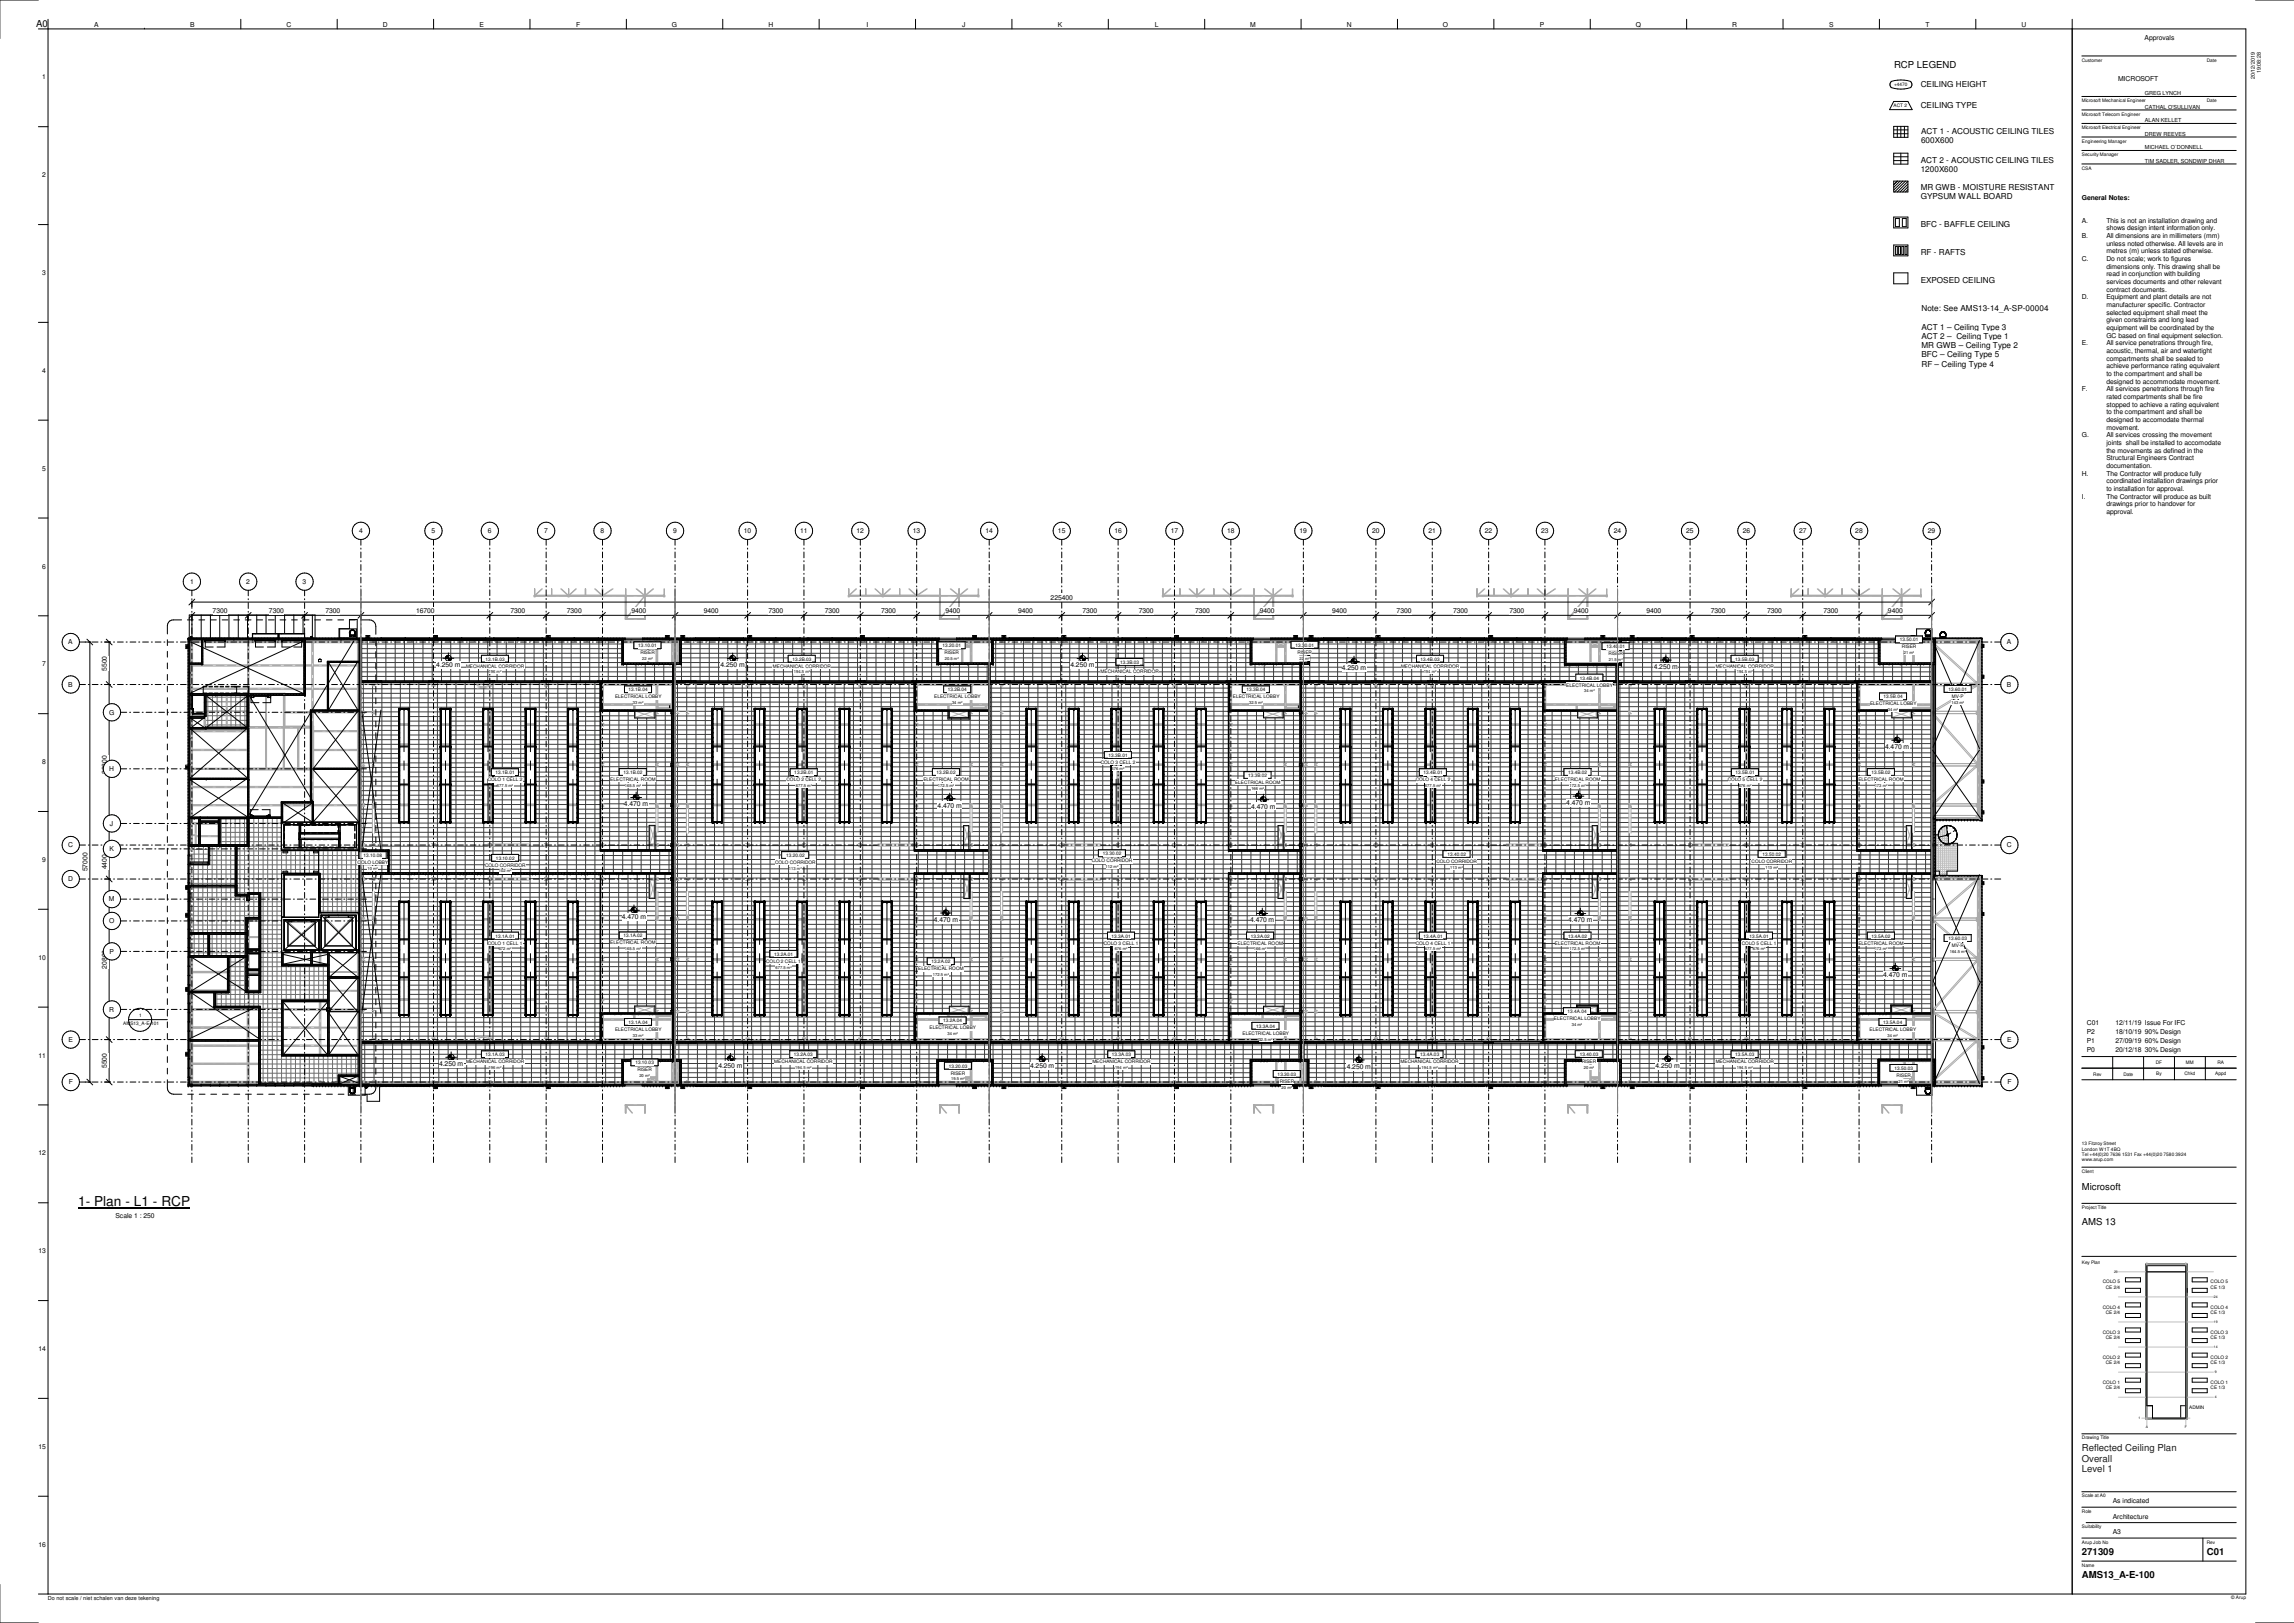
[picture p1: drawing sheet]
<svg xmlns="http://www.w3.org/2000/svg" width="1189mm" height="841mm" viewBox="0 0 1189 841" stroke-linecap="round" stroke-linejoin="round" font-family="sans-serif">
<defs><g id="words">
<text font-size="7.1" x="40" y="625">1- Plan - L1 - RCP</text>
<g font-size="5">
<text x="19" y="14">A0</text>
<text x="982" y="35">RCP LEGEND</text>
<text x="1079" y="617">Microsoft</text>
<text x="1079" y="635">AMS 13</text>
<text x="1079" y="806">271309</text>
<text x="1144" y="806">C01</text>
<text x="1079" y="818">AMS13_A-E-100</text>
</g>
<g font-size="5" fill="#1a171b">
<text x="1079" y="752">Reflected Ceiling Plan</text>
<text x="1079" y="758">Overall</text>
<text x="1079" y="763">Level 1</text>
</g>
<g font-size="4.3">
<text x="995" y="45">CEILING HEIGHT</text>
<text x="995" y="56">CEILING TYPE</text>
<text x="995" y="118">BFC</text>
<text x="1005" y="118">-</text>
<text x="1008" y="118">BAFFLE CEILING</text>
<text x="995" y="132">RF</text>
<text x="1002" y="132">-</text>
<text x="1005" y="132">RAFTS</text>
<text x="995" y="146">EXPOSED CEILING</text>
</g>
<g font-size="4.2">
<text x="996" y="69">ACT 1</text>
<text x="1009" y="69">-</text>
<text x="1011" y="69">ACOUSTIC CEILING TILES</text>
<text x="996" y="74">600X600</text>
<text x="995" y="84">ACT 2</text>
<text x="995" y="89">1200X600</text>
<text x="1009" y="84">-</text>
<text x="1011" y="84">ACOUSTIC CEILING TILES</text>
<text x="995" y="98">MR GWB</text>
<text x="1015" y="98">-</text>
<text x="1017" y="98">MOISTURE RESISTANT</text>
<text x="995" y="103">GYPSUM WALL BOARD</text>
<text x="996" y="161">Note: See AMS13</text>
<text x="1030" y="161">-</text>
<text x="1031" y="161">14_A</text>
<text x="1041" y="161">-</text>
<text x="1043" y="161">SP</text>
<text x="1048" y="161">-</text>
<text x="1050" y="161">00004</text>
<text x="996" y="171">ACT 1</text>
<text x="1009" y="171">–</text>
<text x="1013" y="171">Ceiling Type 3</text>
<text x="996" y="176">ACT 2</text>
<text x="1009" y="176">–</text>
<text x="1014" y="176">Ceiling Type 1</text>
<text x="996" y="180">MR GWB</text>
<text x="996" y="185">BFC</text>
<text x="1005" y="185">–</text>
<text x="1009" y="185">Ceiling Type 5</text>
<text x="1015" y="180">–</text>
<text x="1019" y="180">Ceiling Type 2</text>
<text x="996" y="190">RF</text>
<text x="1003" y="190">–</text>
<text x="1006" y="190">Ceiling Type 4</text>
</g>
<g font-size="3.5">
<text x="49" y="14">A</text>
<text x="99" y="14">B</text>
<text x="148" y="14">C</text>
<text x="198" y="14">D</text>
<text x="248" y="14">E</text>
<text x="299" y="14">F</text>
<text x="348" y="14">G</text>
<text x="398" y="14">H</text>
<text x="449" y="14">I</text>
<text x="499" y="14">J</text>
<text x="548" y="14">K</text>
<text x="598" y="14">L</text>
<text x="648" y="14">M</text>
<text x="698" y="14">N</text>
<text x="748" y="14">O</text>
<text x="798" y="14">P</text>
<text x="848" y="14">Q</text>
<text x="898" y="14">R</text>
<text x="948" y="14">S</text>
<text x="998" y="14">T</text>
<text x="1048" y="14">U</text>
<text x="1111" y="21">Approvals</text>
<text x="22" y="41">1</text>
<text x="1098" y="42">MICROSOFT</text>
<text x="22" y="92">2</text>
<text x="1079" y="104">General Notes:</text>
<text x="1079" y="115">A.</text>
<text x="1092" y="115">This is not an installation drawing and</text>
<text x="1092" y="119">shows design intent information only.</text>
<text x="1079" y="123">B.</text>
<text x="1092" y="123">All dimensions are in millimeters (mm)</text>
<text x="1092" y="127">unless noted otherwise. All levels are in</text>
<text x="1092" y="131">metres (m) unless stated otherwise.</text>
<text x="1079" y="135">C.</text>
<text x="1092" y="135">Do not scale; work to figures</text>
<text x="22" y="143">3</text>
<text x="1092" y="139">dimensions only. This drawing shall be</text>
<text x="1092" y="143">read in conjunction with building</text>
<text x="1092" y="147">services documents and other relevant</text>
<text x="1079" y="155">D.</text>
<text x="1092" y="151">contract documents.</text>
<text x="1092" y="155">Equipment and plant details are not</text>
<text x="1092" y="159">manufacturer specific. Contractor</text>
<text x="1092" y="163">selected equipment shall meet the</text>
<text x="1092" y="167">given constraints and long lead</text>
<text x="1092" y="171">equipment will be coordinated by the</text>
<text x="1079" y="179">E.</text>
<text x="1092" y="175">GC based on final equipment selection.</text>
<text x="1092" y="179">All service penetrations through fire,</text>
<text x="1092" y="183">acoustic, thermal, air and watertight</text>
<text x="1092" y="187">compartments shall be sealed to</text>
<text x="1092" y="191">achieve performance rating equivalent</text>
<text x="22" y="193">4</text>
<text x="1092" y="195">to the compartment and shall be</text>
<text x="1079" y="203">F.</text>
<text x="1092" y="203">All services penetrations through fire</text>
<text x="1092" y="199">designed to accommodate movement.</text>
<text x="1092" y="207">rated compartments shall be fire</text>
<text x="1092" y="211">stopped to achieve a rating equivalent</text>
<text x="1092" y="215">to the compartment and shall be</text>
<text x="1092" y="219">designed to accomodate thermal</text>
<text x="1079" y="227">G.</text>
<text x="1092" y="223">movement.</text>
<text x="1092" y="227">All services crossing the movement</text>
<text x="1092" y="231">joints shall be installed to accomodate</text>
<text x="1092" y="235">the movements as defined in the</text>
<text x="1092" y="239">Structural Engineers Contract</text>
<text x="22" y="244">5</text>
<text x="1092" y="242">documentation.</text>
<text x="1079" y="246">H.</text>
<text x="1092" y="250">coordinated installation drawings prior</text>
<text x="1092" y="246">The Contractor will produce fully</text>
<text x="1092" y="254">to installation for approval.</text>
<text x="1079" y="258">I.</text>
<text x="1092" y="258">The Contractor will produce as built</text>
<text x="1092" y="262">drawings prior to handover for</text>
<text x="1092" y="266">approval.</text>
<text x="186" y="276">4</text>
<text x="224" y="276">5</text>
<text x="253" y="276">6</text>
<text x="282" y="276">7</text>
<text x="311" y="276">8</text>
<text x="349" y="276">9</text>
<text x="386" y="276">10</text>
<text x="415" y="276">11</text>
<text x="444" y="276">12</text>
<text x="473" y="276">13</text>
<text x="511" y="276">14</text>
<text x="548" y="276">15</text>
<text x="578" y="276">16</text>
<text x="607" y="276">17</text>
<text x="636" y="276">18</text>
<text x="674" y="276">19</text>
<text x="711" y="276">20</text>
<text x="740" y="276">21</text>
<text x="770" y="276">22</text>
<text x="799" y="276">23</text>
<text x="836" y="276">24</text>
<text x="874" y="276">25</text>
<text x="903" y="276">26</text>
<text x="932" y="276">27</text>
<text x="962" y="276">28</text>
<text x="999" y="276">29</text>
<text x="22" y="295">6</text>
<text x="98" y="303">1</text>
<text x="128" y="303">2</text>
<text x="157" y="303">3</text>
<text x="544" y="311">225400</text>
<text x="110" y="318">7300</text>
<text x="139" y="318">7300</text>
<text x="169" y="318">7300</text>
<text x="216" y="318">16700</text>
<text x="265" y="318">7300</text>
<text x="294" y="318">7300</text>
<text x="327" y="318">9400</text>
<text x="365" y="318">9400</text>
<text x="398" y="318">7300</text>
<text x="427" y="318">7300</text>
<text x="457" y="318">7300</text>
<text x="490" y="318">9400</text>
<text x="528" y="318">9400</text>
<text x="561" y="318">7300</text>
<text x="590" y="318">7300</text>
<text x="619" y="318">7300</text>
<text x="653" y="318">9400</text>
<text x="690" y="318">9400</text>
<text x="724" y="318">7300</text>
<text x="753" y="318">7300</text>
<text x="782" y="318">7300</text>
<text x="816" y="318">9400</text>
<text x="853" y="318">9400</text>
<text x="887" y="318">7300</text>
<text x="916" y="318">7300</text>
<text x="945" y="318">7300</text>
<text x="978" y="318">9400</text>
<text x="35" y="334">A</text>
<text x="1040" y="334">A</text>
<text x="22" y="345">7</text>
<text x="55" y="348" transform="rotate(-90 55 348)">5500</text>
<text x="226" y="346">4.250 m</text>
<text x="373" y="346">4.250 m</text>
<text x="555" y="346">4.250 m</text>
<text x="695" y="347">4.250 m</text>
<text x="857" y="347">4.250 m</text>
<text x="35" y="356">B</text>
<text x="1040" y="356">B</text>
<text x="57" y="370">G</text>
<text x="977" y="388">4.470 m</text>
<text x="22" y="396">8</text>
<text x="55" y="401" transform="rotate(-90 55 401)">20800</text>
<text x="57" y="400">H</text>
<text x="323" y="418">4.470 m</text>
<text x="486" y="418">4.470 m</text>
<text x="648" y="419">4.470 m</text>
<text x="812" y="417">4.470 m</text>
<text x="57" y="428">J</text>
<text x="35" y="439">C</text>
<text x="57" y="441">K</text>
<text x="1040" y="439">C</text>
<text x="22" y="447">9</text>
<text x="45" y="452" transform="rotate(-90 45 452)">57000</text>
<text x="55" y="451" transform="rotate(-90 55 451)">4400</text>
<text x="35" y="457">D</text>
<text x="56" y="467">M</text>
<text x="57" y="478">O</text>
<text x="322" y="476">4.470 m</text>
<text x="484" y="478">4.470 m</text>
<text x="648" y="478">4.470 m</text>
<text x="813" y="478">4.470 m</text>
<text x="20" y="498">10</text>
<text x="57" y="494">P</text>
<text x="55" y="502" transform="rotate(-90 55 502)">20800</text>
<text x="976" y="507">4.470 m</text>
<text x="57" y="524">R</text>
<text x="1081" y="531">C01</text>
<text x="1096" y="531">12/11/19 Issue For IFC</text>
<text x="36" y="540">E</text>
<text x="1040" y="540">E</text>
<text x="1081" y="536">P2</text>
<text x="1096" y="536">18/10/19 90% Design</text>
<text x="1081" y="545">P0</text>
<text x="1081" y="541">P1</text>
<text x="1096" y="545">20/12/18 30% Design</text>
<text x="1096" y="541">27/09/19 60% Design</text>
<text x="20" y="548">11</text>
<text x="55" y="554" transform="rotate(-90 55 554)">5500</text>
<text x="228" y="553">4.250 m</text>
<text x="372" y="553">4.250 m</text>
<text x="534" y="553">4.250 m</text>
<text x="698" y="554">4.250 m</text>
<text x="858" y="553">4.250 m</text>
<text x="36" y="562">F</text>
<text x="1040" y="562">F</text>
<text x="20" y="599">12</text>
<text x="60" y="631">Scale 1 : 250</text>
<text x="20" y="649">13</text>
<text x="20" y="700">14</text>
<text x="20" y="751">15</text>
<text x="1095" y="779">As indicated</text>
<text x="1095" y="787">Architecture</text>
<text x="1095" y="795">A3</text>
<text x="20" y="801">16</text>
</g>
<g font-size="2.9">
<text x="1112" y="49">GREG LYNCH</text>
<text x="1112" y="56">CATHAL O'SULLIVAN</text>
<text x="1112" y="63">ALAN KELLET</text>
<text x="1112" y="70">DREW REEVES</text>
<text x="1112" y="77">MICHAEL O`DONNELL</text>
<text x="1112" y="84">TIM SADLER, SONDWIP DHAR</text>
<text x="25" y="829">Do not scale / niet schalen van deze tekening</text>
</g>
<g font-size="2.8">
<text x="1168" y="41" transform="rotate(-90 1168 41)">20/12/2019</text>
<text x="1172" y="38" transform="rotate(-90 1172 38)">19:08:28</text>
</g>
<g font-size="2.5">
<text x="1079" y="32">Customer</text>
<text x="1144" y="32">Date</text>
<text x="1079" y="53">Microsoft Mechanical Engineer</text>
<text x="1144" y="53">Date</text>
<text x="1079" y="60">Microsoft Telecom Engineer</text>
<text x="1079" y="67">Microsoft Electrical Engineer</text>
<text x="1079" y="74">Engineering Manager</text>
<text x="1079" y="81">Security Manager</text>
<text x="1079" y="88">CSA</text>
<text x="331" y="335">13.10.01</text>
<text x="488" y="335">13.20.01</text>
<text x="671" y="335">13.30.01</text>
<text x="833" y="336">13.40.01</text>
<text x="985" y="332">13.50.01</text>
<text x="332" y="339">RISER</text>
<text x="490" y="339">RISER</text>
<text x="672" y="339">RISER</text>
<text x="834" y="340">RISER</text>
<text x="986" y="336">RISER</text>
<text x="242" y="346">MECHANICAL CORRIDOR</text>
<text x="252" y="342">13.1B.03</text>
<text x="401" y="346">MECHANICAL CORRIDOR</text>
<text x="411" y="342">13.2B.03</text>
<text x="581" y="344">13.3B.03</text>
<text x="726" y="346">MECHANICAL CORRIDOR</text>
<text x="736" y="342">13.4B.03</text>
<text x="889" y="346">MECHANICAL CORRIDOR</text>
<text x="899" y="342">13.5B.03</text>
<text x="570" y="349">MECHANICAL CORRIDOR</text>
<text x="819" y="352">13.4B.04</text>
<text x="326" y="358">13.1B.04</text>
<text x="491" y="358">13.2B.04</text>
<text x="646" y="358">13.3B.04</text>
<text x="812" y="356">ELECTRICAL LOBBY</text>
<text x="1010" y="358">13.60.01</text>
<text x="319" y="362">ELECTRICAL LOBBY</text>
<text x="484" y="362">ELECTRICAL LOBBY</text>
<text x="639" y="362">ELECTRICAL LOBBY</text>
<text x="969" y="366">ELECTRICAL LOBBY</text>
<text x="976" y="362">13.5B.04</text>
<text x="1012" y="362">MV</text>
<text x="1015" y="362">-P</text>
<text x="570" y="396">COLO 3 CELL 2</text>
<text x="575" y="392">13.3B.01</text>
<text x="257" y="401">13.1B.01</text>
<text x="323" y="401">13.1B.02</text>
<text x="412" y="401">13.2B.01</text>
<text x="485" y="401">13.2B.02</text>
<text x="738" y="401">13.4B.01</text>
<text x="813" y="401">13.4B.02</text>
<text x="899" y="401">13.5B.01</text>
<text x="970" y="401">13.5B.02</text>
<text x="253" y="405">COLO 1 CELL 2</text>
<text x="316" y="405">ELECTRICAL ROOM</text>
<text x="408" y="405">COLO 2 CELL 2</text>
<text x="479" y="405">ELECTRICAL ROOM</text>
<text x="640" y="406">ELECTRICAL ROOM</text>
<text x="647" y="403">13.3B.02</text>
<text x="734" y="405">COLO 4 CELL 2</text>
<text x="806" y="405">ELECTRICAL ROOM</text>
<text x="895" y="405">COLO 5 CELL 2</text>
<text x="963" y="405">ELECTRICAL ROOM</text>
<text x="572" y="443">13.30.02</text>
<text x="750" y="444">13.40.02</text>
<text x="913" y="444">13.50.02</text>
<text x="185" y="448">COLO LOBBY</text>
<text x="188" y="444">13.10.08</text>
<text x="251" y="449">COLO CORRIDOR</text>
<text x="257" y="446">13.10.02</text>
<text x="402" y="448">COLO CORRIDOR</text>
<text x="407" y="444">13.20.02</text>
<text x="566" y="447">COLO CORRIDOR</text>
<text x="744" y="447">COLO CORRIDOR</text>
<text x="908" y="447">COLO CORRIDOR</text>
<text x="257" y="486">13.1A.01</text>
<text x="323" y="486">13.1A.02</text>
<text x="576" y="486">13.3A.01</text>
<text x="648" y="486">13.3A.02</text>
<text x="738" y="486">13.4A.01</text>
<text x="813" y="486">13.4A.02</text>
<text x="907" y="486">13.5A.01</text>
<text x="970" y="486">13.5A.02</text>
<text x="253" y="489">COLO 1 CELL 1</text>
<text x="316" y="489">ELECTRICAL ROOM</text>
<text x="572" y="489">COLO 3 CELL 1</text>
<text x="641" y="489">ELECTRICAL ROOM</text>
<text x="734" y="489">COLO 4 CELL 1</text>
<text x="806" y="489">ELECTRICAL ROOM</text>
<text x="903" y="489">COLO 5 CELL 1</text>
<text x="963" y="489">ELECTRICAL ROOM</text>
<text x="1010" y="487">13.60.03</text>
<text x="1012" y="491">MV</text>
<text x="1015" y="491">-</text>
<text x="1016" y="491">R</text>
<text x="401" y="495">13.2A.01</text>
<text x="397" y="499">COLO 2 CELL 1</text>
<text x="476" y="503">ELECTRICAL ROOM</text>
<text x="483" y="499">13.2A.02</text>
<text x="72" y="527">1</text>
<text x="812" y="525">13.4A.04</text>
<text x="64" y="531">AMS13_A-E-101</text>
<text x="326" y="531">13.1A.04</text>
<text x="482" y="533">ELECTRICAL LOBBY</text>
<text x="489" y="530">13.2A.04</text>
<text x="651" y="533">13.3A.04</text>
<text x="805" y="529">ELECTRICAL LOBBY</text>
<text x="976" y="531">13.5A.04</text>
<text x="319" y="534">ELECTRICAL LOBBY</text>
<text x="644" y="536">ELECTRICAL LOBBY</text>
<text x="969" y="534">ELECTRICAL LOBBY</text>
<text x="242" y="551">MECHANICAL CORRIDOR</text>
<text x="252" y="547">13.1A.03</text>
<text x="329" y="552">13.10.03</text>
<text x="401" y="551">MECHANICAL CORRIDOR</text>
<text x="411" y="547">13.2A.03</text>
<text x="566" y="551">MECHANICAL CORRIDOR</text>
<text x="576" y="547">13.3A.03</text>
<text x="726" y="551">MECHANICAL CORRIDOR</text>
<text x="736" y="547">13.4A.03</text>
<text x="819" y="547">13.40.03</text>
<text x="820" y="551">RISER</text>
<text x="889" y="551">MECHANICAL CORRIDOR</text>
<text x="899" y="547">13.5A.03</text>
<text x="1117" y="552">DF</text>
<text x="1133" y="552">MM</text>
<text x="1149" y="552">RA</text>
<text x="330" y="555">RISER</text>
<text x="492" y="553">13.20.03</text>
<text x="493" y="557">RISER</text>
<text x="662" y="558">13.30.03</text>
<text x="982" y="554">13.50.03</text>
<text x="983" y="558">RISER</text>
<text x="1085" y="557">Rev</text>
<text x="1100" y="557">Date</text>
<text x="1117" y="557">By</text>
<text x="1132" y="557">Chkd</text>
<text x="1148" y="557">Appd</text>
<text x="663" y="561">RISER</text>
<text x="1079" y="593">13 Fitzroy Street</text>
<text x="1079" y="596">London W1T 4BQ</text>
<text x="1079" y="599">Tel +44(0)20 7636 1531 Fax +44(0)20 7580 3924</text>
<text x="1079" y="602">www.arup.com</text>
<text x="1079" y="608">Client</text>
<text x="1079" y="626">Project Title</text>
<text x="1079" y="655">Key Plan</text>
<text x="1135" y="730">ADMIN</text>
<text x="1079" y="746">Drawing Title</text>
<text x="1079" y="776">Scale at A0</text>
<text x="1079" y="784">Role</text>
<text x="1079" y="792">Suitability</text>
<text x="1079" y="800">Arup Job No</text>
<text x="1144" y="800">Rev</text>
<text x="1079" y="812">Name</text>
<text x="1156" y="829">© Arup</text>
</g>
<g font-size="2.4">
<text x="982" y="45">+4470</text>
<text x="981" y="56">ACT 2</text>
<text x="1090" y="665">COLO 5</text>
<text x="1146" y="665">COLO 5</text>
<text x="1091" y="668">CE 2/4</text>
<text x="1146" y="668">CE 1/3</text>
<text x="1090" y="678">COLO 4</text>
<text x="1091" y="681">CE 2/4</text>
<text x="1146" y="678">COLO 4</text>
<text x="1146" y="681">CE 1/3</text>
<text x="1090" y="691">COLO 3</text>
<text x="1091" y="694">CE 2/4</text>
<text x="1146" y="691">COLO 3</text>
<text x="1146" y="694">CE 1/3</text>
<text x="1090" y="704">COLO 2</text>
<text x="1091" y="707">CE 2/4</text>
<text x="1146" y="704">COLO 2</text>
<text x="1146" y="707">CE 1/3</text>
<text x="1090" y="717">COLO 1</text>
<text x="1091" y="720">CE 2/4</text>
<text x="1146" y="717">COLO 1</text>
<text x="1146" y="720">CE 1/3</text>
</g>
<g font-size="2.1">
<text x="673" y="342">22 m²</text>
<text x="987" y="339">21 m²</text>
<text x="333" y="342">22 m²</text>
<text x="490" y="342">20.5 m²</text>
<text x="834" y="342">21.5 m²</text>
<text x="253" y="349">196 m²</text>
<text x="411" y="349">194.5 m²</text>
<text x="738" y="349">194 m²</text>
<text x="900" y="349">194.5 m²</text>
<text x="821" y="359">34 m²</text>
<text x="328" y="365">33 m²</text>
<text x="493" y="365">34 m²</text>
<text x="647" y="365">32.5 m²</text>
<text x="1011" y="365">143 m²</text>
<text x="978" y="369">34 m²</text>
<text x="576" y="399">676 m²</text>
<text x="258" y="408">677.5 m²</text>
<text x="324" y="408">165.5 m²</text>
<text x="412" y="408">677.5 m²</text>
<text x="486" y="408">172.5 m²</text>
<text x="738" y="408">677.5 m²</text>
<text x="813" y="408">172.5 m²</text>
<text x="901" y="408">676 m²</text>
<text x="972" y="408">173 m²</text>
<text x="649" y="409">166 m²</text>
<text x="573" y="450">112 m²</text>
<text x="190" y="451">10 m²</text>
<text x="259" y="452">102 m²</text>
<text x="409" y="451">113 m²</text>
<text x="752" y="450">113 m²</text>
<text x="915" y="450">113 m²</text>
<text x="258" y="492">672 m²</text>
<text x="324" y="492">165.5 m²</text>
<text x="578" y="492">676 m²</text>
<text x="650" y="492">166 m²</text>
<text x="738" y="492">677.5 m²</text>
<text x="813" y="492">172.5 m²</text>
<text x="908" y="492">676 m²</text>
<text x="972" y="492">173 m²</text>
<text x="1010" y="494">164.5 m²</text>
<text x="402" y="502">677.5 m²</text>
<text x="483" y="506">172.5 m²</text>
<text x="815" y="532">34 m²</text>
<text x="328" y="537">33 m²</text>
<text x="491" y="536">34 m²</text>
<text x="652" y="539">32.5 m²</text>
<text x="978" y="537">34 m²</text>
<text x="253" y="554">196 m²</text>
<text x="412" y="554">194.5 m²</text>
<text x="578" y="554">194 m²</text>
<text x="737" y="554">194.5 m²</text>
<text x="821" y="554">20 m²</text>
<text x="900" y="554">194.5 m²</text>
<text x="331" y="558">20 m²</text>
<text x="493" y="560">19.5 m²</text>
<text x="984" y="561">21 m²</text>
<text x="664" y="564">20 m²</text>
</g>
<g font-size="1.8">
<text x="1096" y="660">29</text>
<text x="1147" y="673">24</text>
<text x="1147" y="686">19</text>
<text x="1147" y="699">14</text>
<text x="1148" y="712">9</text>
<text x="1148" y="725">4</text>
<text x="1108" y="735">1</text>
<text x="1112" y="740">A</text>
<text x="1132" y="740">F</text>
</g>
</g></defs>
<g fill="none" stroke="#000" stroke-width=".52">
<path d="M99 319v12M104 319v12M109 319v12M114 319v12M119 319v12M123 319v12M128 319v12M133 319v9M138 319v9M143 319v9M147 319v9M152 319v9"/>
<path d="M157 319v9M162 319v12M98 331h.1M98 332h.1M98 334h.1M98 336h.1M98 337h.1M98 339h.1M98 331h99M99 331h.1M99 331v1M100 331h.1"/>
<path d="M100 331v1M102 331h.1M102 331v1M104 331h.1M104 331v1M104 332h1M104 334h1M104 336h1M104 337h1M104 339h1M104 333h1M104 335h1"/>
<path d="M104 338h1M104 340h1M105 331h.1M105 331v1M107 331h.1M107 331v1M108 331h.1M108 331v1M110 331h.1M110 331v1M112 331h.1M112 331v1"/>
<path d="M113 331h.1M113 331v1M115 331h.1M115 331v1M116 331h.1M116 331v1M118 331h.1M118 331v1M120 331h.1M120 331v1M121 331h.1M121 331v1"/>
<path d="M123 331h.1M123 331v1M124 331h.1M124 331v1M126 331h.1M126 331v1M127 331h.1M127 331v1M129 331h.1M129 331v1M131 331h.1M131 331v1"/>
<path d="M132 331h.1M132 331v1M134 331h.1M134 331v1M135 331h.1M135 331v1M137 331h.1M137 331v1M139 331h.1M139 331v1M140 331h.1M140 331v1"/>
<path d="M142 331h.1M142 331v1M143 331h.1M143 331v1M145 331h.1M145 331v1M147 331h.1M147 331v1M148 331h.1M148 331v1M150 331h.1M150 331v1"/>
<path d="M151 331h.1M151 331v1M153 331h.1M153 331v1M154 331h.1M154 331v1M156 331h.1M156 331v1M158 332h.1M158 334h.1M158 336h.1M158 337h.1"/>
<path d="M158 339h.1M158 333h.1M158 335h.1M158 338h.1M158 340h.1M158 331h.1M158 331v29M159 331h.1M159 331v1M161 331h.1M161 331v1M162 331h.1"/>
<path d="M162 331v1M164 331h.1M164 331v1M166 331h.1M166 331v1M167 331h.1M167 331v1M169 331h.1M169 331v1M170 331h.1M170 331v1M172 331h.1"/>
<path d="M172 331v1M174 331h.1M174 331v1M175 331h.1M175 331v1M177 331h.1M177 331v1M178 331h.1M178 331v1M180 331h.1M180 331v1M181 331h.1"/>
<path d="M181 331v1M183 331h.1M183 331v1M185 331h.1M185 331v1M186 332h1M186 334h1M186 336h1M186 337h1M186 339h1M186 333h1M186 335h1"/>
<path d="M186 338h1M186 340h1M186 331h.1M186 331v232M188 331h.1M188 331v1M189 331h.1M189 331v1M191 331h.1M191 331v1M193 331h.1M193 331v1"/>
<path d="M194 331h.1M194 331v1M196 331h.1M196 331v1M197 331h.1M197 331v1M223 331h4M223 331h.1M223 331v1M224 331h.1M224 331v1M226 331h.1"/>
<path d="M226 331v1M252 331h4M253 331h.1M253 331v1M254 331h.1M254 331v1M281 331h4M281 331h.1M281 331v1M283 331h.1M283 331v1M285 331h.1"/>
<path d="M285 331v1M310 331h14M312 331h.1M312 331v1M313 331h.1M313 331v1M315 331h.1M315 331v1M316 331h.1M316 331v1M318 331h.1M318 331v1"/>
<path d="M320 331h.1M320 331v1M321 331h.1M321 331v1M322 332h1M322 334h1M322 336h1M322 337h1M322 339h1M322 333h1M322 335h1M322 338h1"/>
<path d="M322 340h1M323 331h.1M323 331v13M333 331h27M334 331h.1M334 331v1M335 331h.1M335 331v1M337 331h.1M337 331v1M339 331h.1M339 331v1"/>
<path d="M340 331h.1M340 331v1M342 331h.1M342 331v1M343 331h.1M343 331v1M345 331h.1M345 331v1M347 331h.1M347 331v1M348 331h.1M348 331v1"/>
<path d="M350 331h.1M350 331v1M351 331h.1M351 331v1M352 332h1M352 334h1M352 336h1M352 337h1M352 339h1M352 333h1M352 335h1M352 338h1"/>
<path d="M352 340h1M353 331h.1M353 331v13M354 331h.1M354 331v1M356 331h.1M356 331v1M358 331h.1M358 331v1M359 331h.1M359 331v1M385 331h4"/>
<path d="M386 331h.1M386 331v1M388 331h.1M388 331v1M389 331h.1M389 331v1M415 331h4M415 331h.1M415 331v1M416 331h.1M416 331v1M418 331h.1"/>
<path d="M418 331v1M444 331h4M445 331h.1M445 331v1M447 331h.1M447 331v1M473 331h14M474 331h.1M474 331v1M475 331h.1M475 331v1M477 331h.1"/>
<path d="M477 331v1M478 331h.1M478 331v1M480 331h.1M480 331v1M481 331h.1M481 331v1M483 331h.1M483 331v1M485 331h.1M485 331v1M486 332h.1"/>
<path d="M486 334h.1M486 336h.1M486 337h.1M486 339h.1M486 333h.1M486 335h.1M486 338h.1M486 340h.1M486 331h.1M486 331v13M496 331h27M496 331h.1"/>
<path d="M496 331v1M497 331h.1M497 331v1M499 331h.1M499 331v1M501 331h.1M501 331v1M502 331h.1M502 331v1M504 331h.1M504 331v1M505 331h.1"/>
<path d="M505 331v1M507 331h.1M507 331v1M509 331h.1M509 331v1M510 331h.1M510 331v1M512 331h.1M512 331v1M513 331h.1M513 331v1M514 332h1"/>
<path d="M514 334h1M514 336h1M514 337h1M514 339h1M514 333h1M514 335h1M514 338h1M514 340h1M514 331v13M515 331h.1M515 331v1M516 331h.1"/>
<path d="M516 331v1M518 331h.1M518 331v1M520 331h.1M520 331v1M521 331h.1M521 331v1M523 331h.1M523 331v1M548 331h4M550 331h.1M550 331v1"/>
<path d="M551 331h.1M551 331v1M577 331h4M578 331h.1M578 331v1M580 331h.1M580 331v1M607 331h4M607 331h.1M607 331v1M608 331h.1M608 331v1"/>
<path d="M610 331h.1M610 331v1M636 331h14M637 331h.1M637 331v1M639 331h.1M639 331v1M640 331h.1M640 331v1M642 331h.1M642 331v1M643 331h.1"/>
<path d="M643 331v1M645 331h.1M645 331v1M647 331h.1M647 331v1M648 332h1M648 334h1M648 336h1M648 337h1M648 339h1M648 333h1M648 335h1"/>
<path d="M648 338h1M648 340h1M648 331h.1M648 331v13M659 331h27M659 331h.1M659 331v1M661 331h.1M661 331v1M662 331h.1M662 331v1M664 331h.1"/>
<path d="M664 331v1M666 331h.1M666 331v1M667 331h.1M667 331v1M669 331h.1M669 331v1M670 331h.1M670 331v1M672 331h.1M672 331v1M674 331h.1"/>
<path d="M674 331v1M675 331h.1M675 331v1M677 331h.1M677 331v1M678 332h1M678 334h1M678 336h1M678 337h1M678 339h1M678 333h1M678 335h1"/>
<path d="M678 338h1M678 340h1M678 331h.1M678 331v13M680 331h.1M680 331v1M682 331h.1M682 331v1M683 331h.1M683 331v1M685 331h.1M685 331v1"/>
<path d="M711 331h4M712 331h.1M712 331v1M713 331h.1M713 331v1M715 331h.1M715 331v1M740 331h.1M740 331h4M740 331v1M742 331h.1M742 331v1"/>
<path d="M743 331h.1M743 331v1M769 331h4M770 331h.1M770 331v1M772 331h.1M772 331v1M799 331h13M799 331h.1M799 331v1M801 331h.1M801 331v1"/>
<path d="M802 331h.1M802 331v1M804 331h.1M804 331v1M805 331h.1M805 331v1M807 331h.1M807 331v1M809 331h.1M809 331v1M810 331h.1M810 331v1"/>
<path d="M811 332h1M811 334h1M811 336h1M811 337h1M811 339h1M811 333h1M811 335h1M811 338h1M811 340h1M811 331v14M812 331h.1M812 331v1h-1"/>
<path d="M821 331h28M823 331h.1M823 331v1M824 331h.1M824 331v1M826 331h.1M826 331v1M828 331h.1M828 331v1M829 331h.1M829 331v1M831 331h.1"/>
<path d="M831 331v1M832 331h.1M832 331v1M834 331h.1M834 331v1M836 331h.1M836 331v1M837 331h.1M837 331v1M839 331h.1M839 331v1M839 332h1"/>
<path d="M839 334h1M839 336h1M839 337h1M839 339h1M839 333h1M839 335h1M839 338h1M839 340h1M840 331h.1M840 331v1h-1M842 331h.1M842 331v1"/>
<path d="M843 331h.1M843 331v1M845 331h.1M845 331v1M847 331h.1M847 331v1M848 331h.1M848 331v1M874 331h4M875 331h.1M875 331v1M877 331h.1"/>
<path d="M877 331v1M903 331h4M904 331h.1M904 331v1M905 331h.1M905 331v1M907 331h.1M907 331v1M932 331h4M932 331h.1M932 331v1M934 331h.1"/>
<path d="M934 331v1M936 331h.1M936 331v1M961 331h14M963 331h.1M963 331v1M964 331h.1M964 331v1M966 331h.1M966 331v1M967 331h.1M967 331v1"/>
<path d="M969 331h.1M969 331v1M970 331h.1M970 331v1M972 331h.1M972 331v1M973 332h1M973 334h1M973 336h1M973 337h1M973 339h1M973 333h1"/>
<path d="M973 335h1M973 338h1M973 340h1M974 331h.1M974 331v13M985 331h.1M985 331v1M986 331h.1M986 331v1M988 331h.1M988 331v1M990 331h.1"/>
<path d="M990 331v1M991 331h.1M991 331v1M993 331h.1M993 331v1M994 331h.1M994 331v1M996 331h.1M996 331v1M997 331h.1M997 331v1M999 331h.1"/>
<path d="M999 331v1M1001 331h.1M1001 331v1M1002 331h.1M1002 331v1h24M1002 332h1M1002 334h1M1002 336h1M1002 337h1M1002 339h1M1002 333h1M1002 335h1"/>
<path d="M1002 338h1M1002 340h1M1003 331h.1M1003 332h23M1004 331h.1M1004 331v1M1005 331h.1M1005 331v1M1007 331h.1M1007 331v1M1009 331h.1M1009 331v1"/>
<path d="M1010 331h.1M1010 331v1M1012 331h.1M1012 331v1M1013 331h.1M1013 331v1M1015 331h.1M1015 331v1M1017 331h.1M1017 331v1M1018 331h.1M1018 331v1"/>
<path d="M1020 331h.1M1020 331v1M1021 331h.1M1021 331v1M1023 331h.1M1023 331v1M1024 331h.1M1024 331v1M1026 331h.1M1026 331v1M1026 332h1M1026 334h1"/>
<path d="M1026 336h1M1026 337h1M1026 339h1M1027 331h.1M1027 332h.1M1027 334h.1M1027 336h.1M1027 337h.1M1027 339h.1M1027 331h-43M1027 331v94M98 340h.1"/>
<path d="M98 342h.1M98 343h.1M98 345h.1M98 347h.1M98 348h.1M98 350h.1M98 351h.1M98 353h.1M98 355h.1M98 356h.1M98 358h.1M98 359h.1"/>
<path d="M99 344h.1M100 344h.1M101 344h.1M102 344h.1M103 344h.1M104 344h.1M104 342h1M104 343h1M104 341h1M115 359v1M130 359v1M131 359v1"/>
<path d="M132 359v1M133 359v1M134 359v1M135 359v1M136 359v1M137 359v1M138 359v1M139 359v1M140 359v1M141 359v1M142 359v1M143 359v1"/>
<path d="M144 359v1M145 359v1M146 359v1M147 359v1M148 359v1M149 359v1M150 359v1M151 359v1M152 359v1M153 359v1M154 359v1M155 359v1"/>
<path d="M156 359v1M157 359v1M158 342h.1M158 343h.1M158 345h.1M158 347h.1M158 348h.1M158 350h.1M158 351h.1M158 353h.1M158 355h.1M158 356h.1"/>
<path d="M158 358h.1M158 359h.1M158 346h.1M158 349h.1M158 352h.1M158 354h.1M158 357h.1M158 341h.1M158 344h.1M170 343h.1M170 345h.1M170 347h.1"/>
<path d="M170 348h.1M170 350h.1M170 351h.1M170 353h.1M170 355h.1M170 356h.1M170 358h.1M170 359h.1M170 346h.1M170 349h.1M170 352h.1M170 354h.1"/>
<path d="M170 357h.1M170 344h.1M171 343h.1M172 343h.1M173 343h.1M174 343h.1M175 343h.1M176 343h.1M177 343h.1M178 343h.1M179 343h.1M180 343h.1"/>
<path d="M181 343h.1M182 343h.1M183 343h.1M184 343h.1M185 343h.1M186 342h1M186 343h1M186 345h1M186 347h1M186 348h1M186 350h1M186 351h1"/>
<path d="M186 353h12M186 355h1M186 356h1M186 358h1M186 359h1M186 346h1M186 349h1M186 352h1M186 354h1M186 357h1M186 341h1M186 344h1"/>
<path d="M187 353v1M188 353v1M189 353v1M190 353v1M191 353v1M192 353v1M193 353v1M194 353v1M195 353v1M196 353v1M197 353v1M222 353h5"/>
<path d="M223 353v1M224 353v1M225 353v1M226 353v1M227 353v1M251 353h5M252 353v1M253 353v1M254 353v1M255 353v1M256 353v1M281 353h4"/>
<path d="M281 353v1M282 353v1M283 353v1M284 353v1M285 353v1M310 353h51M310 353v1M311 353v1M311 355h1M311 356h1M311 358h1M311 359h1"/>
<path d="M311 354h1M311 357h1M312 353v1M313 353v1M314 353v1M315 353v1M316 353v1M317 353v1M318 353v1M319 353v1M320 353v1M321 353v1"/>
<path d="M322 353v1M322 342h1M322 343h1M322 341h1M322 344h31M323 353v1M324 343v1M324 353v1M325 343v1M325 353v1M326 343v1M326 353v1"/>
<path d="M327 343v1M327 353v1M328 343v1M328 353v1M329 343v1M329 353v1M330 343v1M330 353v1M331 343v1M331 353v1M332 343v1M332 353v1"/>
<path d="M333 343v1M333 353v1M334 343v1M334 353v1M335 343v1M335 353v1M336 343v1M336 353v1M337 343v1M337 353v1M338 343v1M338 353v1"/>
<path d="M339 343v1M339 353v1M340 343v1M340 353v1M341 343v1M341 353v1M342 343v1M342 353v1M343 343v1M343 353v1M344 343v1M344 353v1"/>
<path d="M345 343v1M345 353v1M346 343v1M346 353v1M347 343v1M347 353v1M348 343v1M348 353v1M349 345h.1M349 347h.1M349 348h.1M349 350h.1"/>
<path d="M349 351h.1M349 355h.1M349 356h.1M349 358h.1M349 359h.1M349 346h.1M349 349h.1M349 352h.1M349 354h.1M349 357h.1M349 343v25M350 343v1"/>
<path d="M350 353v1M351 343v1M351 353v1M352 353v1M352 342h1M352 341h1M352 343h1M353 353v1M353 343h-1v1M354 353v1M355 353v1M356 353v1"/>
<path d="M357 353v1M358 353v1M359 353v1M360 353v1M385 353h5M385 353v1M386 353v1M387 353v1M388 353v1M389 353v1M414 353h5M415 353v1"/>
<path d="M416 353v1M417 353v1M418 353v1M419 353v1M443 353h5M444 353v1M445 353v1M446 353v1M447 353v1M448 353v1M473 353h50M473 353v1"/>
<path d="M474 353v1M474 355h.1M474 356h.1M474 358h.1M474 359h.1M474 354h.1M474 357h.1M474 353v15M475 353v1M476 353v1M477 353v1M478 353v1"/>
<path d="M479 353v1M480 353v1M481 353v1M482 353v1M483 353v1M484 353v1M485 353v1M486 342h.1M486 343h.1M486 341h.1M486 344h29M486 353v1"/>
<path d="M487 343v1M487 353v1M488 343v1M488 353v1M489 343v1M489 353v1M490 343v1M490 353v1M491 343v1M491 353v1M492 343v1M492 353v1"/>
<path d="M493 343v1M493 353v1M494 343v1M494 353v1M495 343v1M495 353v1M496 343v1M496 353v1M497 343v1M497 353v1M498 343v1M498 353v1"/>
<path d="M499 343v1M499 353v1M500 343v1M500 353v1M501 343v1M501 353v1M502 343v1M502 353v1M503 343v1M503 353v1M504 343v1M504 353v1"/>
<path d="M505 343v1M505 353v1M506 343v1M506 353v1M507 343v1M507 353v1M508 343v1M508 353v1M509 343v1M509 353v1M510 343v1M510 353v1"/>
<path d="M511 343v1M511 353v1M512 343v1M512 353v1M512 345h1M512 347h1M512 348h1M512 350h1M512 351h1M512 355h1M512 356h1M512 358h1"/>
<path d="M512 359h1M512 346h1M512 349h1M512 352h1M512 354h1M512 357h1M512 343v207M513 343v1M513 353v1M514 342h1M514 343h1M514 341h1"/>
<path d="M514 353v1M515 353v1M516 353v1M517 353v1M518 353v1M519 353v1M520 353v1M521 353v1M522 353v1M523 353v1M548 353h5M548 353v1"/>
<path d="M549 353v1M550 353v1M551 353v1M552 353v1M577 353h5M578 353v1M579 353v1M580 353v1M581 353v1M582 353v1M606 353h5M607 353v1"/>
<path d="M608 353v1M609 353v1M610 353v1M611 353v1M635 353h51M636 353v1M637 355h.1M637 356h.1M637 358h.1M637 359h.1M637 354h.1M637 357h.1"/>
<path d="M637 353v16M638 353v1M639 353v1M640 353v1M641 353v1M642 353v1M643 353v1M644 353v1M645 353v1M646 353v1M647 353v1M648 342h1"/>
<path d="M648 343h1M648 341h1M648 344h31M648 353v1M649 343v1M649 353v1M650 343v1M650 353v1M651 343v1M651 353v1M652 343v1M652 353v1"/>
<path d="M653 343v1M653 353v1M654 343v1M654 353v1M655 343v1M655 353v1M656 343v1M656 353v1M657 343v1M657 353v1M658 343v1M658 353v1"/>
<path d="M659 343v1M659 353v1M660 343v1M660 353v1M661 343v1M661 353v1M662 343v1M662 353v1M663 343v1M663 353v1M664 343v1M664 353v1"/>
<path d="M665 343v1M665 353v1M666 343v1M666 353v1M667 343v1M667 353v1M668 343v1M668 353v1M669 343v1M669 353v1M670 343v1M670 353v1"/>
<path d="M671 343v1M671 353v1M672 343v1M672 353v1M673 343v1M673 353v1M674 343v1M674 353v1M674 345h.1M674 347h.1M674 348h.1M674 350h.1"/>
<path d="M674 351h.1M674 355h.1M674 356h.1M674 358h.1M674 359h.1M674 346h.1M674 349h.1M674 352h.1M674 354h.1M674 357h.1M675 343v1M675 353v1"/>
<path d="M676 343v1M676 353v1M677 343v1M677 353v1M678 343v1M678 353v1M678 342h1M678 343h1M678 341h1M679 353v1M680 353v1M681 353v1"/>
<path d="M682 353v1M683 353v1M684 353v1M685 353v1M686 353v1M711 353h4M711 353v1M712 353v1M713 353v1M714 353v1M715 353v1M740 353h5"/>
<path d="M740 353v1M741 353v1M742 353v1M743 353v1M744 353v1M769 353h5M770 353v1M771 353v1M772 353v1M773 353v1M774 353v1M798 353h51"/>
<path d="M799 353v1M799 355h1M799 356h1M799 358h1M799 359h1M799 354h1M799 357h1M800 353v15M801 353v1M802 353v1M803 353v1M804 353v1"/>
<path d="M805 353v1M806 353v1M807 353v1M808 353v1M809 353v1M810 353v1M811 342h1M811 343h1M811 341h1M811 344h29M811 353v1M812 344v1"/>
<path d="M812 353v1M813 344v1M813 353v1M814 344v1M814 353v1M815 344v1M815 353v1M816 344v1M816 353v1M817 344v1M817 353v1M818 344v1"/>
<path d="M818 353v1M819 344v1M819 353v1M820 344v1M820 353v1M821 344v1M821 353v1M822 344v1M822 353v1M823 344v1M823 353v1M824 344v1"/>
<path d="M824 353v1M825 344v1M825 353v1M826 344v1M826 353v1M827 344v1M827 353v1M828 344v1M828 353v1M829 344v1M829 353v1M830 344v1"/>
<path d="M830 353v1M831 344v1M831 353v1M832 344v1M832 353v1M833 344v1M833 353v1M834 344v1M834 353v1M835 344v1M835 353v1M836 344v1"/>
<path d="M836 353v1M837 344v1M837 353v1M838 344v1M838 353v1M838 345h1M838 347h1M838 348h1M838 350h1M838 351h1M838 355h1M838 356h1"/>
<path d="M838 358h1M838 359h1M838 346h1M838 349h1M838 352h1M838 354h1M838 357h1M839 344v1M839 353v1M839 342h1M839 343h1M839 341h1"/>
<path d="M840 344v1M840 353v1M841 353v1M842 353v1M843 353v1M844 353v1M845 353v1M846 353v1M847 353v1M848 353v1M849 353v1M873 353h5"/>
<path d="M874 353v1M875 353v1M876 353v1M877 353v1M878 353v1M903 353h4M903 353v1M904 353v1M905 353v1M906 353v1M907 353v1M932 353h5"/>
<path d="M932 353h.1M932 353v1M933 353v1M934 353v1M935 353v1M936 353v1M961 353h40M962 353v1M962 355h1M962 356h1M962 358h1M962 359h1"/>
<path d="M962 354h1M962 357h1M963 353v15M963 353v1M964 353v1M965 353v1M966 353v1M967 353v1M968 353v1M969 353v1M970 353v1M970 353h.1"/>
<path d="M971 353v1M972 353v1M973 353v1M973 342h1M973 343h1M973 341h1M973 344h30M974 353v1M974 343v1M975 343v1M975 353v1M976 343v1"/>
<path d="M976 353v1M977 343v1M977 353v1M978 343v1M978 353v1M979 343v1M979 353v1M980 343v1M980 353v1M981 343v1M981 353v1M982 343v1"/>
<path d="M982 353v1M983 353h.1M983 343v1M983 353v1M984 343v1M984 353v1M985 343v1M985 353v1M986 343v1M986 353v1M987 343v1M987 353v1"/>
<path d="M988 343v1M988 353v1M989 343v1M989 353v1M990 343v1M990 353v1M991 343v1M991 353v1M992 343v1M992 353v1M993 343v1M993 353v1"/>
<path d="M994 343v1M994 353v1M995 343v1M995 353v1M996 353h.1M996 343v1M996 353v1M997 343v1M997 353v1M998 343v1M998 353v1M999 343v1"/>
<path d="M999 353v1M1000 343v1M1000 353v1M1001 343v1M1001 353v1M1002 342h1M1002 341h1M1002 343h1M1003 343h-1v1M1003 354v-23h23v93h-24M1003 355v13M1026 340h1"/>
<path d="M1026 342h1M1026 343h1M1026 345h1M1026 347h1M1026 348h1M1026 350h1M1026 351h1M1026 353h1M1026 355h1M1026 356h1M1026 358h1M1026 359h1"/>
<path d="M1027 340h.1M1027 342h.1M1027 343h.1M1027 345h.1M1027 347h.1M1027 348h.1M1027 350h.1M1027 351h.1M1027 353h.1M1027 355h.1M1027 356h.1M1027 358h.1"/>
<path d="M1027 359h.1M98 361h.1M98 363h.1M98 364h.1M98 366h.1M98 367h.1M98 369h.1M98 370h.1M98 372h.1M98 374h.1M98 375h.1M98 377h.1"/>
<path d="M98 378h.1M98 380h.1M99 372h.1M106 364h.1M106 366h.1M107 369h.1M112 360h.1M125 378h.1M128 361h1M128 363h1M128 364h1M128 366h1"/>
<path d="M128 367h1M128 369h1M128 370h1M128 372h1M128 374h1M128 375h1M128 378h1M128 380h1M128 360h30M128 362h1M128 365h1M128 368h1"/>
<path d="M128 371h1M128 373h1M128 376h1M128 379h1M161 369h.1M161 370h.1M161 372h.1M161 374h.1M161 375h.1M161 377h.1M161 378h.1M161 380h.1"/>
<path d="M161 368h26M161 371h.1M161 373h.1M161 376h.1M161 379h.1M162 368h.1M163 368h.1M164 368h.1M165 368h.1M166 368h.1M167 368h.1M168 368h.1"/>
<path d="M169 368h.1M170 368h.1M170 361h.1M170 363h.1M170 364h.1M170 366h.1M170 367h.1M170 360h.1M170 362h.1M170 365h.1M171 368h.1M172 368h.1"/>
<path d="M173 368h.1M174 368h.1M175 368h.1M176 368h.1M177 368h.1M178 368h.1M179 368h.1M180 368h.1M181 368h.1M182 368h.1M183 368h.1M184 368h.1"/>
<path d="M185 368h.1M186 361h1M186 363h1M186 364h1M186 366h1M186 367h1M186 369h1M186 370h1M186 372h1M186 374h1M186 375h1M186 377h1"/>
<path d="M186 378h1M186 380h1M186 360h1M186 362h1M186 365h1M186 371h1M186 373h1M186 376h1M186 379h1M250 367h.1M250 377h.1M255 372h.1"/>
<path d="M255 377h.1M256 377h.1M311 361h1M311 363h1M311 364h1M311 366h1M311 367h1M311 360h1M311 362h1M311 365h1M311 368h38M312 368h.1"/>
<path d="M313 368h.1M314 368h.1M315 368h.1M316 368h.1M317 368h.1M318 368h.1M319 368h.1M320 368h.1M321 368h.1M322 368h.1M323 368h.1M324 368h.1"/>
<path d="M325 368h.1M326 368h.1M327 368h.1M328 368h.1M329 368h.1M330 368h.1M331 368h.1M332 368h.1M333 368h.1M334 368h.1M335 368h.1M336 368h.1"/>
<path d="M337 368h.1M338 368h.1M339 368h.1M340 368h.1M341 368h.1M342 368h.1M343 368h.1M344 368h.1M345 368h.1M346 368h.1M347 368h.1M348 368h.1"/>
<path d="M349 361h.1M349 363h.1M349 364h.1M349 366h.1M349 367h.1M349 360h.1M349 362h.1M349 365h.1M391 367h.1M391 377h.1M396 372h.1M396 377h.1"/>
<path d="M462 367h.1M474 361h.1M474 363h.1M474 364h.1M474 366h.1M474 367h.1M474 360h.1M474 362h.1M474 365h.1M474 368h39M475 368h.1M476 368h.1"/>
<path d="M477 368h.1M478 368h.1M479 368h.1M480 368h.1M481 368h.1M482 368h.1M483 368h.1M484 368h.1M485 368h.1M486 368h.1M487 368h.1M488 368h.1"/>
<path d="M489 368h.1M490 368h.1M491 368h.1M492 368h.1M493 368h.1M494 368h.1M495 368h.1M496 368h.1M497 368h.1M498 368h.1M499 368h.1M500 368h.1"/>
<path d="M501 368h.1M502 368h.1M503 368h.1M504 368h.1M505 368h.1M506 368h.1M507 368h.1M508 368h.1M509 368h.1M510 368h.1M511 368h.1M512 368h.1"/>
<path d="M512 361h1M512 363h1M512 364h1M512 366h1M512 367h1M512 369h1M512 370h1M512 372h1M512 374h1M512 375h1M512 377h1M512 378h1"/>
<path d="M512 380h1M512 360h1M512 362h1M512 365h1M512 371h1M512 373h1M512 376h1M512 379h1M532 367h.1M532 377h.1M537 372h.1M537 377h.1"/>
<path d="M603 367h.1M637 361h.1M637 363h.1M637 364h.1M637 366h.1M637 367h.1M637 360h.1M637 362h.1M637 365h.1M637 368h37M638 368h.1M639 368h.1"/>
<path d="M640 368h.1M641 368h.1M642 368h.1M643 368h.1M644 368h.1M645 368h.1M646 368h.1M647 368h.1M648 368h.1M649 368h.1M650 368h.1M651 368h.1"/>
<path d="M652 368h.1M653 368h.1M654 368h.1M655 368h.1M656 368h.1M657 368h.1M658 368h.1M659 368h.1M660 368h.1M661 368h.1M662 368h.1M663 368h.1"/>
<path d="M664 368h.1M665 368h.1M666 368h.1M667 368h.1M668 368h.1M669 368h.1M670 368h.1M671 368h.1M672 368h.1M673 368h.1M674 368h.1M674 370h.1"/>
<path d="M674 371h.1M674 377h.1M674 361h.1M674 363h.1M674 364h.1M674 366h.1M674 367h.1M674 360h.1M674 362h.1M674 365h.1M674 373h.1M744 367h.1"/>
<path d="M788 367h.1M799 361h1M799 363h1M799 364h1M799 366h1M799 367h1M799 360h1M799 362h1M799 365h1M799 368h40M801 368h.1M802 368h.1"/>
<path d="M803 368h.1M804 368h.1M805 368h.1M806 368h.1M807 368h.1M808 368h.1M809 368h.1M810 368h.1M811 368h.1M812 368h.1M813 368h.1M814 368h.1"/>
<path d="M815 368h.1M816 368h.1M817 368h.1M818 368h.1M819 368h.1M820 368h.1M821 368h.1M822 368h.1M823 368h.1M824 368h.1M825 368h.1M826 368h.1"/>
<path d="M827 368h.1M828 368h.1M829 368h.1M830 368h.1M831 368h.1M832 368h.1M833 368h.1M834 368h.1M835 368h.1M836 368h.1M837 368h.1M838 368h.1"/>
<path d="M838 361h1M838 363h1M838 364h1M838 366h1M838 367h1M838 369h1M838 370h1M838 372h1M838 374h1M838 375h1M838 377h1M838 378h1"/>
<path d="M838 380h1M838 360h1M838 362h1M838 365h1M838 371h1M838 373h1M838 376h1M838 379h1M885 367h.1M929 367h.1M945 367h.1M945 377h.1"/>
<path d="M946 377h.1M950 372h.1M951 372h.1M951 377h.1M962 361h1M962 363h1M962 364h1M962 366h1M962 367h1M962 360h1M962 362h1M962 365h1"/>
<path d="M962 368h39M963 368h.1M964 368h.1M965 368h.1M966 368h.1M967 368h.1M968 368h.1M969 368h.1M970 368h.1M971 368h.1M972 368h.1M973 368h.1"/>
<path d="M974 368h.1M975 368h.1M976 368h.1M977 368h.1M978 368h.1M979 368h.1M980 368h.1M981 368h.1M982 368h.1M983 368h.1M984 368h.1M985 368h.1"/>
<path d="M986 368h.1M987 368h.1M988 368h.1M989 368h.1M990 368h.1M991 368h.1M992 368h.1M993 368h.1M994 368h.1M995 368h.1M996 368h.1M997 368h.1"/>
<path d="M998 368h.1M999 368h.1M1000 368h.1M1001 368h.1M1003 368v1M1003 370v1M1003 372v24M1026 361h1M1026 363h1M1026 364h1M1026 366h1M1026 367h1"/>
<path d="M1026 369h1M1026 370h1M1026 372h1M1026 374h1M1026 375h1M1026 377h1M1026 378h1M1026 380h1M1027 361h.1M1027 363h.1M1027 364h.1M1027 366h.1"/>
<path d="M1027 367h.1M1027 369h.1M1027 370h.1M1027 372h.1M1027 374h.1M1027 375h.1M1027 377h.1M1027 378h.1M1027 380h.1M98 382h.1M98 383h.1M98 385h.1"/>
<path d="M98 386h.1M98 388h.1M98 390h.1M98 391h.1M98 393h.1M98 394h.1M98 396h.1M98 397h.1M98 399h.1M128 382h1M128 383h1M128 385h1"/>
<path d="M128 386h1M128 388h1M128 390h1M128 391h1M128 393h1M128 394h1M128 396h1M128 397h1M128 399h1M128 381h1M128 384h1M128 387h1"/>
<path d="M128 389h1M128 392h1M128 395h1M128 398h1M128 400h1M161 382h.1M161 383h.1M161 385h.1M161 386h.1M161 388h.1M161 390h.1M161 391h.1"/>
<path d="M161 393h.1M161 394h.1M161 396h.1M161 397h.1M161 399h.1M161 381h.1M161 384h.1M161 387h.1M161 389h.1M161 392h.1M161 395h.1M161 398h.1"/>
<path d="M161 400h.1M163 398h22M163 398v1M164 398v1M165 398v1M166 398v1M167 398v1M168 398v1M169 398v1M170 398v1M171 398v1M172 398v1"/>
<path d="M173 398v1M174 398v1M175 398v1M176 398v1M177 398v1M178 398v1M179 398v1M180 398v1M181 398v1M182 398v1M183 398v1M184 398v1"/>
<path d="M185 398v1M186 382h1M186 383h1M186 385h1M186 386h1M186 388h1M186 390h1M186 391h1M186 393h1M186 394h1M186 396h1M186 397h1"/>
<path d="M186 399h1M186 381h1M186 384h1M186 387h1M186 389h1M186 392h1M186 395h1M186 398h1M186 400h1M207 387h.1M207 397h.1M212 382h.1"/>
<path d="M212 392h.1M212 397h.1M212 396v1M212 396h.1M250 382h.1M250 387h.1M250 392h.1M251 392h.1M251 382h.1M255 387h.1M256 387h.1M277 397h.1"/>
<path d="M277 396h.1M348 382h.1M349 392h.1M349 381h.1M349 385h.1M349 394h.1M391 387h.1M391 382h.1M391 392h.1M396 387h.1M413 397h.1M418 392h.1"/>
<path d="M418 397h.1M418 396h.1M457 397h.1M462 392h.1M462 396v1M462 396h.1M512 382h1M512 383h1M512 385h1M512 386h1M512 388h1M512 390h1"/>
<path d="M512 391h1M512 393h1M512 394h1M512 396h1M512 397h1M512 399h1M512 381h1M512 384h1M512 387h1M512 389h1M512 392h1M512 395h1"/>
<path d="M512 398h1M512 400h1M532 387h.1M532 382h.1M532 392h.1M537 387h.1M554 397h.1M559 392h.1M559 397h.1M559 396h.1M598 387h.1M598 397h.1"/>
<path d="M603 382h.1M603 392h.1M603 396h.1M603 397h.1M603 396v1M674 387h.1M674 390h.1M674 400h.1M674 394h.1M674 389v1M695 397h.1M700 392h.1"/>
<path d="M700 397h.1M700 396h.1M739 387h.1M739 397h.1M744 392h.1M744 382h.1M744 397h.1M744 396v1M838 382h1M838 383h1M838 385h1M838 386h1"/>
<path d="M838 388h1M838 390h1M838 391h1M838 393h1M838 394h1M838 396h1M838 397h1M838 399h1M838 381h1M838 384h1M838 387h1M838 389h1"/>
<path d="M838 392h1M838 395h1M838 398h1M838 400h1M879 387h.1M879 397h.1M880 397h.1M884 382h.1M884 392h.1M885 397h.1M885 396v1M946 382h.1"/>
<path d="M946 387h.1M946 392h.1M951 387h.1M1003 397v18M1026 382h1M1026 383h1M1026 385h1M1026 386h1M1026 388h1M1026 390h1M1026 391h1M1026 393h1"/>
<path d="M1026 394h1M1026 396h1M1026 397h1M1026 399h1M1027 382h.1M1027 383h.1M1027 385h.1M1027 386h.1M1027 388h.1M1027 390h.1M1027 391h.1M1027 393h.1"/>
<path d="M1027 394h.1M1027 396h.1M1027 397h.1M1027 399h.1M98 401h.1M98 402h.1M98 404h.1M98 405h.1M98 407h.1M98 409h.1M98 410h.1M98 412h.1"/>
<path d="M98 413h.1M98 415h.1M98 416h.1M98 418h.1M98 420h.1M98 404h31M99 403v1M100 403v1M101 403v1M102 403v1M103 403v1M104 403v1"/>
<path d="M105 403v1M106 403v1M107 404h.1M107 403v1M108 403v1M109 403v1M110 403v1M111 403v1M112 403v1M113 403v1M114 403v1M115 403v1"/>
<path d="M116 403v1M117 403v1M118 403v1M119 403v1M120 404h.1M120 403v1M121 403v1M122 403v1M123 403v1M124 403v1M125 403v1M126 403v1"/>
<path d="M127 403v1M128 403v1M128 401h1M128 402h1M128 405h1M128 407h1M128 409h1M128 410h1M128 412h1M128 413h1M128 415h1M128 416h1"/>
<path d="M128 418h1M128 420h1M128 403h1M128 406h1M128 408h1M128 411h1M128 414h1M128 417h1M128 419h1M146 416h.1M146 418h.1M146 420h.1"/>
<path d="M146 416h16M146 417h.1M146 419h.1M147 416h.1M148 416h.1M149 416h.1M150 416h.1M151 416h.1M152 416h.1M153 416h.1M154 416h.1M155 416h.1"/>
<path d="M156 416h.1M157 416h.1M158 416h.1M159 416h.1M160 416h.1M161 416h.1M161 401h.1M161 402h.1M161 404h.1M161 405h.1M161 407h.1M161 409h.1"/>
<path d="M161 410h.1M161 412h.1M161 413h.1M161 415h.1M161 403h.1M161 406h.1M161 408h.1M161 411h.1M161 414h.1M162 416h.1M162 418h.1M162 420h.1"/>
<path d="M162 417h.1M162 419h.1M162 416v10M186 401h1M186 402h1M186 404h1M186 405h1M186 407h1M186 409h1M186 410h1M186 412h1M186 413h1"/>
<path d="M186 415h1M186 416h1M186 418h1M186 420h1M186 403h1M186 406h1M186 408h1M186 411h1M186 414h1M186 417h1M186 419h1M207 407h.1"/>
<path d="M207 402h.1M207 412h.1M207 406v1M207 411h.1M207 401h.1M212 407h.1M212 406h.1M272 402h.1M272 407h.1M272 412h.1M272 401h.1M272 411h.1"/>
<path d="M272 406h.1M273 416h.1M277 406v1M277 401h.1M278 411h.1M278 406h.1M278 401h.1M348 410h.1M349 404h.1M349 408h.1M349 414h.1M413 407h.1"/>
<path d="M413 402h.1M413 412h.1M413 406h.1M413 401h.1M413 411h.1M418 407h.1M418 401h.1M418 406h.1M457 407h.1M457 401v1M457 412h.1M457 406h.1"/>
<path d="M457 401h.1M457 411h.1M462 407h.1M462 406h.1M512 401h1M512 402h1M512 404h1M512 405h1M512 407h1M512 409h1M512 410h1M512 412h1"/>
<path d="M512 413h1M512 415h1M512 416h1M512 418h1M512 420h1M512 403h1M512 406h1M512 408h1M512 411h1M512 414h1M512 417h1M512 419h1"/>
<path d="M554 402h.1M554 407h.1M554 412h.1M554 406h.1M554 401h.1M554 411h.1M559 407h.1M559 401h.1M559 406h.1M598 402h.1M598 412h.1M598 406v1"/>
<path d="M598 401v1M598 411h.1M603 407h.1M603 406h.1M625 416h.1M674 415h.1M674 416h.1M674 412h.1M674 401v1M674 402h.1M695 407h.1M695 412h.1"/>
<path d="M695 406h.1M695 401v1M695 411h.1M700 407h.1M700 406h.1M739 402h.1M739 407h.1M739 412h.1M739 411h.1M739 401h.1M744 407h.1M744 406h.1"/>
<path d="M766 416h.1M838 401h1M838 402h1M838 404h1M838 405h1M838 407h1M838 409h1M838 410h1M838 412h1M838 413h1M838 415h1M838 416h1"/>
<path d="M838 418h1M838 420h1M838 403h1M838 406h1M838 408h1M838 411h1M838 414h1M838 417h1M838 419h1M880 402h.1M880 407h.1M880 412h.1"/>
<path d="M880 411h.1M880 401h.1M885 407h.1M885 406h.1M906 416h.1M907 416h.1M945 416h.1M950 416h.1M951 416h.1M1003 416v1M1003 418v5M1026 401h1"/>
<path d="M1026 402h1M1026 404h1M1026 405h1M1026 407h1M1026 409h1M1026 410h1M1026 412h1M1026 413h1M1026 415h1M1026 416h1M1026 418h1M1026 420h1"/>
<path d="M1027 401h.1M1027 402h.1M1027 404h.1M1027 405h.1M1027 407h.1M1027 409h.1M1027 410h.1M1027 412h.1M1027 413h.1M1027 415h.1M1027 416h.1M1027 418h.1"/>
<path d="M1027 420h.1M98 421h.1M98 423h.1M98 424h.1M98 426h.1M98 428h.1M98 429h.1M98 431h.1M98 432h.1M98 434h.1M98 436h.1M98 437h.1"/>
<path d="M101 424h.1M103 426h.1M103 434h.1M104 431h.1M108 423h.1M108 423v1M111 426h.1M113 428h.1M113 425h.1M121 438h.1M123 438h.1M128 438h.1"/>
<path d="M128 421h1M128 423h1M128 422h1M146 421h.1M146 423h.1M146 424h.1M146 426h.1M146 422h.1M146 425h.1M147 437h.1M154 427h.1M155 435h.1"/>
<path d="M161 426h.1M162 421h.1M162 423h.1M162 424h.1M162 422h.1M162 425h.1M166 439h.1M172 435h.1M176 438h.1M179 427h.1M182 427h.1M182 427h1"/>
<path d="M186 426h.1M186 432h.1M186 421h1M186 423h1M186 424h1M186 426h1M186 428h1M186 429h1M186 431h1M186 432h1M186 434h1M186 436h1"/>
<path d="M186 437h1M186 422h1M186 425h1M186 427h1M186 430h1M186 433h1M186 435h1M186 438h1M186 439h1M186 440h1M348 426h.1M349 439h.1"/>
<path d="M349 426h.1M349 430h.1M349 436h.1M349 429h.1M512 421h1M512 423h1M512 424h1M512 426h1M512 428h1M512 429h1M512 431h1M512 432h1"/>
<path d="M512 434h1M512 436h1M512 437h1M512 422h1M512 425h1M512 427h1M512 430h1M512 433h1M512 435h1M512 438h1M512 439h1M512 440h1"/>
<path d="M620 426h.1M620 421h.1M625 421h.1M625 426h.1M674 421h.1M674 422h.1M674 434h.1M674 431h.1M761 421h.1M761 426h.1M766 421h.1M766 426h.1"/>
<path d="M838 421h1M838 423h1M838 424h1M838 426h1M838 428h1M838 429h1M838 431h1M838 432h1M838 434h1M838 436h1M838 437h1M838 422h1"/>
<path d="M838 425h1M838 427h1M838 430h1M838 433h1M838 435h1M838 438h1M838 439h1M838 440h1M901 426h.1M901 421h.1M902 426h.1M902 421h.1"/>
<path d="M906 421h.1M907 421h.1M907 426h.1M945 426h.1M945 421h.1M946 421h.1M946 426h.1M951 421h.1M951 426h.1M1002 424h.1M1002 426h.1M1002 428h.1"/>
<path d="M1002 429h.1M1002 431h.1M1002 432h.1M1002 434h.1M1002 436h.1M1002 437h.1M1002 439h.1M1002 424h25M1002 426h1M1002 428h1M1002 429h1M1002 431h1"/>
<path d="M1002 432h1M1002 434h1M1002 436h1M1002 437h1M1002 439h1M1003 426h.1M1003 428h.1M1003 429h.1M1003 431h.1M1003 432h.1M1003 434h.1M1003 436h.1"/>
<path d="M1003 437h.1M1003 439h.1M1003 424h.1M1003 425h.1M1003 425h24M1004 425h.1M1004 424h.1M1004 424v1M1005 425h.1M1005 424h.1M1005 424v1M1007 425h.1"/>
<path d="M1007 424h.1M1007 424v1M1009 425h.1M1009 424h.1M1009 424v1M1010 425h.1M1010 424h.1M1010 424v1M1012 425h.1M1012 424h.1M1012 424v1M1013 425h.1"/>
<path d="M1013 424h.1M1013 424v1M1015 425h.1M1015 424h.1M1015 424v1M1017 425h.1M1017 424h.1M1017 424v1M1018 425h.1M1018 424h.1M1018 424v1M1020 425h.1"/>
<path d="M1020 424h.1M1020 424v1M1021 425h.1M1021 424h.1M1021 424v1M1023 425h.1M1023 424h.1M1023 424v1M1024 425h.1M1024 424h.1M1024 424v1M1026 425h.1"/>
<path d="M1026 424h.1M1026 424v1M1026 421h1M1026 423h1M1027 421h.1M1027 423h.1M1027 424h.1M1027 425h.1M150 453h.1M154 453h.1M155 453h.1M158 453h.1"/>
<path d="M162 453h.1M164 453h.1M173 441h.1M173 440v1M186 455h1M186 456h1M186 458h1M186 459h1M186 441h1M186 442h1M186 443h1M186 444h1"/>
<path d="M186 445h1M186 446h1M186 447h1M186 448h1M186 449h1M186 450h1M186 451h1M186 452h1M186 453h125M186 454h1M186 457h1M187 440v1"/>
<path d="M187 452v1M188 440v1M188 452v1M189 440v1M189 452v1M190 440v1M190 452v1M191 440v1M191 452v1M192 440v1M192 452v1M193 440v1"/>
<path d="M193 452v1M194 440v1M194 452v1M195 440v1M195 452v1M196 440v1M196 452v1M197 440v1M197 452v1M198 440v1M198 452v1M199 440v1"/>
<path d="M199 452v1M200 440v1M200 452v1M201 441h1M201 442h1M201 443h1M201 444h1M201 445h1M201 446h1M201 447h1M201 448h1M201 449h1"/>
<path d="M201 450h1M201 451h1M201 452h1M201 440v13M202 452v1M203 452v1M204 452v1M205 452v1M206 452v1M207 452v1M208 452v1M209 452v1"/>
<path d="M210 452v1M211 452v1M212 452v1M213 452v1M214 452v1M215 452v1M216 452v1M217 452v1M218 452v1M219 452v1M220 452v1M221 452v1"/>
<path d="M222 452v1M223 452v1M224 452v1M225 452v1M226 452v1M227 452v1M228 452v1M229 452v1M230 452v1M231 452v1M232 452v1M233 452v1"/>
<path d="M234 452v1M235 452v1M236 452v1M237 452v1M238 452v1M239 452v1M240 452v1M241 452v1M242 452v1M243 452v1M244 452v1M245 452v1"/>
<path d="M246 452v1M247 452v1M248 452v1M249 452v1M250 452v1M251 452v1M252 452v1M253 452v1M254 452v1M255 452v1M256 452v1M257 452v1"/>
<path d="M258 452v1M259 452v1M260 452v1M261 452v1M262 452v1M263 452v1M264 452v1M265 452v1M266 452v1M267 452v1M268 452v1M269 452v1"/>
<path d="M270 452v1M271 452v1M272 452v1M273 452v1M274 452v1M275 452v1M276 452v1M277 452v1M278 452v1M279 452v1M280 452v1M281 452v1"/>
<path d="M282 452v1M283 452v1M284 452v1M285 452v1M286 452v1M287 452v1M288 452v1M289 452v1M290 452v1M291 452v1M292 452v1M293 452v1"/>
<path d="M294 452v1M295 452v1M296 452v1M297 452v1M298 452v1M299 452v1M300 452v1M301 452v1M302 452v1M303 452v1M304 452v1M305 452v1"/>
<path d="M306 452v1M307 452v1M308 452v1M309 452v1M310 452v1M311 452v1M312 440v1M312 452v1M313 440v1M313 452v1M314 440v1M314 452v1"/>
<path d="M315 440v1M315 452v1M316 440v1M316 452v1M317 440v1M317 452v1M318 440v1M318 452v1M319 440v1M319 452v1M320 440v1M320 452v1"/>
<path d="M321 440v1M321 452v1M322 440v1M322 452v1M323 440v1M323 452v1M324 440v1M324 452v1M325 440v1M325 452v1M326 440v1M326 452v1"/>
<path d="M327 440v1M327 452v1M328 440v1M328 452v1M329 440v1M329 452v1M330 440v1M330 452v1M331 440v1M331 452v1M332 440v1M332 452v1"/>
<path d="M333 440v1M333 452v1M334 440v1M334 452v1M335 440v1M335 452v1M336 440v1M336 452v1M337 440v1M337 452v1M338 440v1M338 452v1"/>
<path d="M339 440v1M339 452v1M340 440v1M340 452v1M341 440v1M341 452v1M342 440v1M342 452v1M343 440v1M343 452v1M344 440v1M344 452v1"/>
<path d="M345 440v1M345 452v1M346 440v1M346 452v1M347 440v1M347 452v1M348 440v1M348 458h.1M348 441h1M348 442h1M348 443h1M348 444h1"/>
<path d="M348 445h1M348 446h1M348 447h1M348 448h1M348 449h1M348 450h1M348 451h1M349 459h.1M349 452h-1v1M349 458h.1M474 440v1M474 452v1"/>
<path d="M475 440v1M475 452v1M476 440v1M476 452v1M477 440v1M477 452v1M478 440v1M478 452v1M479 440v1M479 452v1M480 440v1M480 452v1"/>
<path d="M481 440v1M481 452v1M482 440v1M482 452v1M483 440v1M483 452v1M484 440v1M484 452v1M485 440v1M485 452v1M486 440v1M486 452v1"/>
<path d="M487 440v1M487 452v1M488 440v1M488 452v1M489 440v1M489 452v1M490 440v1M490 452v1M491 440v1M491 452v1M492 440v1M492 452v1"/>
<path d="M493 440v1M493 452v1M494 440v1M494 452v1M495 440v1M495 452v1M496 440v1M496 452v1M497 440v1M497 452v1M498 440v1M498 452v1"/>
<path d="M499 440v1M499 452v1M500 440v1M500 452v1M501 440v1M501 452v1M502 440v1M502 452v1M503 440v1M503 452v1M504 440v1M504 452v1"/>
<path d="M505 440v1M505 452v1M506 440v1M506 452v1M507 440v1M507 452v1M508 440v1M508 452v1M509 440v1M509 452v1M510 440v1M510 452v1"/>
<path d="M511 440v1M511 452v1M512 440v1M512 452v1M512 455h1M512 456h1M512 458h1M512 459h1M512 441h1M512 442h1M512 443h1M512 444h1"/>
<path d="M512 445h1M512 446h1M512 447h1M512 448h1M512 449h1M512 450h1M512 451h1M512 452h1M512 453h1M512 454h1M512 457h1M637 440v1"/>
<path d="M637 452v1M638 440v1M638 452v1M639 440v1M639 452v1M640 440v1M640 452v1M641 440v1M641 452v1M642 440v1M642 452v1M643 440v1"/>
<path d="M643 452v1M644 440v1M644 452v1M645 440v1M645 452v1M646 440v1M646 452v1M647 440v1M647 452v1M648 440v1M648 452v1M649 440v1"/>
<path d="M649 452v1M650 440v1M650 452v1M651 440v1M651 452v1M652 440v1M652 452v1M653 440v1M653 452v1M654 440v1M654 452v1M655 440v1"/>
<path d="M655 452v1M656 440v1M656 452v1M657 440v1M657 452v1M658 440v1M658 452v1M659 440v1M659 452v1M660 440v1M660 452v1M661 440v1"/>
<path d="M661 452v1M662 440v1M662 452v1M663 440v1M663 452v1M664 440v1M664 452v1M665 440v1M665 452v1M666 440v1M666 452v1M667 440v1"/>
<path d="M667 452v1M668 440v1M668 452v1M669 440v1M669 452v1M670 440v1M670 452v1M671 440v1M671 452v1M672 440v1M672 452v1M673 440v1"/>
<path d="M673 452v1M674 440v1M674 452v1M674 457h.1M674 441h.1M674 442h.1M674 443h.1M674 444h.1M674 445h.1M674 446h.1M674 447h.1M674 448h.1"/>
<path d="M674 449h.1M674 450h.1M674 451h.1M674 452h.1M800 440v1M800 452v1M801 440v1M801 452v1M802 440v1M802 452v1M803 440v1M803 452v1"/>
<path d="M804 440v1M804 452v1M805 440v1M805 452v1M806 440v1M806 452v1M807 440v1M807 452v1M808 440v1M808 452v1M809 440v1M809 452v1"/>
<path d="M810 440v1M810 452v1M811 440v1M811 452v1M812 440v1M812 452v1M813 440v1M813 452v1M814 440v1M814 452v1M815 440v1M815 452v1"/>
<path d="M816 440v1M816 452v1M817 440v1M817 452v1M818 440v1M818 452v1M819 440v1M819 452v1M820 440v1M820 452v1M821 440v1M821 452v1"/>
<path d="M822 440v1M822 452v1M823 440v1M823 452v1M824 440v1M824 452v1M825 440v1M825 452v1M826 440v1M826 452v1M827 440v1M827 452v1"/>
<path d="M828 440v1M828 452v1M829 440v1M829 452v1M830 440v1M830 452v1M831 440v1M831 452v1M832 440v1M832 452v1M833 440v1M833 452v1"/>
<path d="M834 440v1M834 452v1M835 440v1M835 452v1M836 440v1M836 452v1M837 440v1M837 452v1M838 452l1 1M838 455h1M838 456h1M838 458h1"/>
<path d="M838 459h1M838 441h1M838 442h1M838 443h1M838 444h1M838 445h1M838 446h1M838 447h1M838 448h1M838 449h1M838 450h1M838 451h1"/>
<path d="M838 452h1M838 454h1M838 457h1M839 440h-1v1M963 440v1M963 452v1M964 440v1M964 452v1M965 440v1M965 452v1M966 440v1M966 452v1"/>
<path d="M967 440v1M967 452v1M968 440v1M968 452v1M969 440v1M969 452v1M970 440v1M970 452v1M971 440v1M971 452v1M972 440v1M972 452v1"/>
<path d="M973 440v1M973 452v1M974 440v1M974 452v1M975 440v1M975 452v1M976 440v1M976 452v1M977 440v1M977 452v1M978 440v1M978 452v1"/>
<path d="M979 440v1M979 452v1M980 440v1M980 452v1M981 440v1M981 452v1M982 440v1M982 452v1M983 440v1M983 452v1M984 440v1M984 452v1"/>
<path d="M985 440v1M985 452v1M986 440v1M986 452v1M987 440v1M987 452v1M988 440v1M988 452v1M989 440v1M989 452v1M990 440v1M990 452v1"/>
<path d="M991 440v1M991 452v1M992 440v1M992 452v1M993 440v1M993 452v1M994 440v1M994 452v1M995 440v1M995 452v1M996 440v1M996 452v1"/>
<path d="M997 440v1M997 452v1M998 440v1M998 452v1M999 440v1M999 452v1M1000 440v1M1000 452v1M1001 440v1M1001 452v1M1002 440h.1M1002 442h.1"/>
<path d="M1002 443h.1M1002 445h.1M1002 447h.1M1002 448h.1M1002 450h.1M1002 451h.1M1002 453h.1M1002 454h.1M1002 442h1M1002 443h1M1002 445h1M1002 447h1"/>
<path d="M1002 448h1M1002 450h1M1002 451h1M1002 453h1M1002 440h1M1002 454h24M1003 440h.1M1003 442h.1M1003 443h.1M1003 445h.1M1003 447h.1M1003 448h.1"/>
<path d="M1003 450h.1M1003 451h.1M1003 453h.1M1003 455h.1M1003 456v18M1003 454h24M1004 454h.1M1005 454h.1M1007 454h.1M1009 454h.1M1010 454h.1M1012 454h.1"/>
<path d="M1013 454h.1M1015 454h.1M1017 454h.1M1018 454h.1M1020 454h.1M1021 454h.1M1023 454h.1M1024 454h.1M1026 454h.1M1026 455h1M1026 456h1M1026 458h1"/>
<path d="M1026 459h1M1026 454v108h-23M1027 455h.1M1027 456h.1M1027 458h.1M1027 459h.1M1027 454h.1M1027 454v109M124 463h.1M124 463v1M125 464h.1M127 463h.1"/>
<path d="M127 479h1M128 479h.1M129 476h.1M130 463h.1M150 477h.1M155 477h.1M160 475h.1M166 461h.1M166 465h.1M166 471h.1M166 477h.1M170 474h.1"/>
<path d="M172 473h.1M175 474h.1M178 473h.1M184 473h.1M186 476h.1M186 461h1M186 463h1M186 464h1M186 466h1M186 467h1M186 469h1M186 470h1"/>
<path d="M186 472h1M186 474h1M186 475h1M186 477h1M186 478h1M186 480h1M186 460h1M186 462h1M186 465h1M186 468h1M186 471h1M186 473h1"/>
<path d="M186 476h1M186 479h1M207 467h.1M207 472h.1M207 477h.1M212 467h.1M212 472h.1M212 477h.1M256 467h.1M272 467h.1M272 477h.1M277 472h.1"/>
<path d="M277 477h.1M278 477h.1M348 471h.1M349 471h.1M349 475h.1M396 467h.1M413 467h.1M413 477h.1M418 472h.1M418 477h.1M457 472h.1M457 467h.1"/>
<path d="M457 477h.1M462 472h.1M462 477h.1M512 461h1M512 463h1M512 464h1M512 466h1M512 467h1M512 469h1M512 470h1M512 472h1M512 474h1"/>
<path d="M512 475h1M512 477h1M512 478h1M512 480h1M512 460h1M512 462h1M512 465h1M512 468h1M512 471h1M512 473h1M512 476h1M512 479h1"/>
<path d="M537 467h.1M554 467h.1M554 477h.1M559 472h.1M559 477h.1M598 467h.1M598 472h.1M598 477h.1M603 472h.1M603 477h.1M674 465h.1M674 461h.1"/>
<path d="M674 479h.1M674 467h.1M674 463h.1M695 467h.1M695 472h.1M695 477h.1M700 472h.1M700 477h.1M739 467h.1M739 472h.1M739 477h.1M744 472h.1"/>
<path d="M744 467h.1M744 477h.1M838 461h1M838 463h1M838 464h1M838 466h1M838 467h1M838 469h1M838 470h1M838 472h1M838 474h1M838 475h1"/>
<path d="M838 477h1M838 478h1M838 480h1M838 460h1M838 462h1M838 465h1M838 468h1M838 471h1M838 473h1M838 476h1M838 479h1M879 467h.1"/>
<path d="M879 472h.1M880 467h-1M880 477h.1M884 472h1M885 467h.1M885 472h.1M885 477h.1M951 467h.1M1003 475v1M1003 477v1M1003 478v18M1026 461h1"/>
<path d="M1026 463h1M1026 464h1M1026 466h1M1026 467h1M1026 469h1M1026 470h1M1026 472h1M1026 474h1M1026 475h1M1026 477h1M1026 478h1M1026 480h1"/>
<path d="M1027 461h.1M1027 463h.1M1027 464h.1M1027 466h.1M1027 467h.1M1027 469h.1M1027 470h.1M1027 472h.1M1027 474h.1M1027 475h.1M1027 477h.1M1027 478h.1"/>
<path d="M1027 480h.1M100 496h.1M107 495h.1M109 495h.1M113 495h.1M117 484h.1M117 495h.1M118 500h.1M119 499v1M119 500h.1M122 484h.1M127 484h.1"/>
<path d="M127 495h1M127 487h1M128 487h.1M128 495h.1M128 499h.1M128 496h.1M134 490h.1M135 487h.1M147 495h.1M147 482h.1M153 494h.1M158 500h.1"/>
<path d="M159 500h.1M159 492h.1M162 495h.1M162 499h.1M164 494h.1M165 491h.1M170 497h.1M170 500h1M184 492h1M186 493h.1M186 482h1M186 483h1"/>
<path d="M186 485h1M186 486h1M186 488h1M186 490h1M186 491h1M186 493h1M186 494h1M186 496h1M186 497h1M186 499h1M186 481h1M186 484h1"/>
<path d="M186 487h1M186 489h1M186 492h1M186 495h1M186 498h1M186 500h1M212 487h.1M272 487h.1M272 492h.1M273 482h-1M273 492h.1M277 487h.1"/>
<path d="M278 487h.1M348 499h.1M349 493h.1M349 481h.1M413 487h.1M413 482h.1M413 492h.1M418 487h.1M457 482h.1M462 487h.1M512 482h1M512 483h1"/>
<path d="M512 485h1M512 486h1M512 488h1M512 490h1M512 491h1M512 493h1M512 494h1M512 496h1M512 497h1M512 499h1M512 481h1M512 484h1"/>
<path d="M512 487h1M512 489h1M512 492h1M512 495h1M512 498h1M512 500h1M554 482h.1M559 487h.1M598 482h.1M603 487h.1M620 487h.1M620 497h.1"/>
<path d="M620 496h.1M625 481h.1M625 492h.1M625 491h.1M625 496h.1M674 483h.1M674 489h.1M674 495h.1M695 482h.1M700 487h.1M739 482h.1M744 487h.1"/>
<path d="M761 487h.1M761 497h.1M761 496h.1M766 492h.1M766 481h.1M766 491h.1M766 496h.1M838 482h1M838 483h1M838 485h1M838 486h1M838 488h1"/>
<path d="M838 490h1M838 491h1M838 493h1M838 494h1M838 496h1M838 497h1M838 499h1M838 481h1M838 484h1M838 487h1M838 489h1M838 492h1"/>
<path d="M838 495h1M838 498h1M838 500h1M885 487h.1M901 487h.1M901 497h.1M902 496h.1M906 492h.1M906 481h.1M906 481v1M906 491h1M907 496h.1"/>
<path d="M945 487h.1M945 497h.1M946 496h.1M950 492h.1M950 482h.1M950 481h1M951 491h.1M951 496h.1M1003 498v23M1026 482h1M1026 483h1M1026 485h1"/>
<path d="M1026 486h1M1026 488h1M1026 490h1M1026 491h1M1026 493h1M1026 494h1M1026 496h1M1026 497h1M1026 499h1M1027 482h.1M1027 483h.1M1027 485h.1"/>
<path d="M1027 486h.1M1027 488h.1M1027 490h.1M1027 491h.1M1027 493h.1M1027 494h.1M1027 496h.1M1027 497h.1M1027 499h.1M110 514h.1M119 503h.1M127 501h1"/>
<path d="M127 509h1M127 511h.1M128 501h.1M128 509h.1M129 514h1M130 502h.1M133 514h1M134 502h.1M150 500h.1M167 518h.1M170 519h.1M170 516h.1"/>
<path d="M170 520h.1M170 503h.1M171 500h.1M171 519h-1M171 519h.1M179 507h.1M186 501h1M186 502h1M186 504h1M186 505h1M186 507h1M186 509h1"/>
<path d="M186 510h1M186 512h1M186 513h1M186 515h1M186 517h1M186 518h1M186 520h1M186 503h1M186 506h1M186 508h1M186 511h1M186 514h1"/>
<path d="M186 516h1M186 519h1M207 516h.1M212 511h.1M212 516h.1M233 516h.1M277 516h.1M348 503h.1M349 520h.1M349 503h.1M349 516h.1M374 516h.1"/>
<path d="M413 516h.1M418 516h.1M512 501h1M512 502h1M512 504h1M512 505h1M512 507h1M512 509h1M512 510h1M512 512h1M512 513h1M512 515h1"/>
<path d="M512 517h1M512 518h1M512 520h1M512 503h1M512 506h1M512 508h1M512 511h1M512 514h1M512 516h1M512 519h1M554 516h.1M559 516h.1"/>
<path d="M620 501h.1M620 506v1M620 511h.1M625 506v1M625 506h.1M674 505h.1M674 501h.1M674 511h.1M674 514h.1M674 504h.1M695 516h.1M700 511h.1"/>
<path d="M700 516h.1M761 501h.1M761 506v1M761 506h.1M761 511h.1M766 506v1M766 506h.1M838 501h1M838 502h1M838 504h1M838 505h1M838 507h1"/>
<path d="M838 509h1M838 510h1M838 512h1M838 513h1M838 515h1M838 517h1M838 518h1M838 520h1M838 503h1M838 506h1M838 508h1M838 511h1"/>
<path d="M838 514h1M838 516h1M838 519h1M902 506v1M902 506h.1M902 511h.1M902 501h.1M907 506v1M907 506h.1M946 501h.1M946 506v1M946 511h.1"/>
<path d="M951 506v1M951 506h.1M1026 501h1M1026 502h1M1026 504h1M1026 505h1M1026 507h1M1026 509h1M1026 510h1M1026 512h1M1026 513h1M1026 515h1"/>
<path d="M1026 517h1M1026 518h1M1026 520h1M1027 501h.1M1027 502h.1M1027 504h.1M1027 505h.1M1027 507h.1M1027 509h.1M1027 510h.1M1027 512h.1M1027 513h.1"/>
<path d="M1027 515h.1M1027 517h.1M1027 518h.1M1027 520h.1M106 539h.1M111 522h.1M118 539h.1M120 522h.1M128 539h.1M132 522h.1M135 536h.1M147 523h.1"/>
<path d="M170 526h.1M170 538h.1M170 535h.1M186 521h1M186 523h1M186 524h1M186 526h1M186 528h1M186 529h1M186 531h1M186 532h1M186 534h1"/>
<path d="M186 536h1M186 537h1M186 539h1M186 522h1M186 525h1M186 527h1M186 530h1M186 533h1M186 535h1M186 538h1M186 540h1M187 540v1"/>
<path d="M188 540v1M189 540v1M190 540v1M191 540v1M192 540v1M193 540v1M194 540v1M195 540v1M196 540v1M197 540v1M207 526h.1M207 521h.1"/>
<path d="M212 521h.1M212 526h.1M223 540v1M224 540v1M225 540v1M226 540v1M227 540v1M228 526h.1M228 521h.1M233 521h.1M233 526h.1M234 526h-1"/>
<path d="M252 540v1M253 540v1M254 540v1M255 540v1M256 540v1M272 526h.1M272 521h.1M277 521h.1M278 526h-1M281 540v1M282 540v1M283 540v1"/>
<path d="M284 540v1M285 540v1M310 540v1M311 540v1M311 526h1M311 528h1M311 529h1M311 531h1M311 532h1M311 534h1M311 536h1M311 537h1"/>
<path d="M311 539h1M311 525h38M311 527h1M311 530h1M311 533h1M311 535h1M311 538h1M311 540h1M312 525h.1M312 540v1M313 525h.1M313 540v1"/>
<path d="M314 525h.1M314 540v1M315 525h.1M315 540v1M316 525h.1M316 540v1M317 525h.1M317 540v1M318 525h.1M318 540v1M319 525h.1M319 540v1"/>
<path d="M320 525h.1M320 540v1M321 525h.1M321 540v1M322 525h.1M322 540v1M323 525h.1M323 540v1M324 525h.1M324 540v1M325 525h.1M325 540v1"/>
<path d="M326 525h.1M326 540v1M327 525h.1M327 540v1M328 525h.1M328 540v1M329 525h.1M329 540v1M330 525h.1M330 540v1M331 525h.1M331 540v1"/>
<path d="M332 525h.1M332 540v1M333 525h.1M333 540v1M334 525h.1M334 540v1M335 525h.1M335 540v1M336 525h.1M336 540v1M337 525h.1M337 540v1"/>
<path d="M338 525h.1M338 540v1M339 525h.1M339 540v1M340 525h.1M340 540v1M341 525h.1M341 540v1M342 525h.1M342 540v1M343 525h.1M343 540v1"/>
<path d="M344 525h.1M344 540v1M345 525h.1M345 540v1M346 525h.1M346 540v1M347 525h.1M347 540v1M348 525h.1M348 540v1M349 526h.1M349 528h.1"/>
<path d="M349 529h.1M349 531h.1M349 532h.1M349 534h.1M349 536h.1M349 537h.1M349 539h.1M349 527h.1M349 530h.1M349 533h.1M349 535h.1M349 538h.1"/>
<path d="M349 540h.1M349 525v25M350 540v1M351 540v1M352 540v1M353 540v1M354 540v1M355 540v1M356 540v1M357 540v1M358 540v1M359 540v1"/>
<path d="M360 540v1M369 526h.1M369 521h.1M374 521h.1M374 526h.1M385 540v1M386 540v1M387 540v1M388 540v1M389 540v1M413 521h.1M413 526h.1"/>
<path d="M415 540v1M416 540v1M417 540v1M418 540v1M418 521h.1M418 526h.1M419 540v1M444 540v1M445 540v1M446 540v1M447 540v1M448 540v1"/>
<path d="M473 540v1M474 540v1M474 526h.1M474 528h.1M474 529h.1M474 531h.1M474 532h.1M474 534h.1M474 536h.1M474 537h.1M474 539h.1M474 525h39"/>
<path d="M474 527h.1M474 530h.1M474 533h.1M474 535h.1M474 538h.1M474 540h.1M474 525v16M475 525h.1M475 540v1M476 525h.1M476 540v1M477 525h.1"/>
<path d="M477 540v1M478 525h.1M478 540v1M479 525h.1M479 540v1M480 525h.1M480 540v1M481 525h.1M481 540v1M482 525h.1M482 540v1M483 525h.1"/>
<path d="M483 540v1M484 525h.1M484 540v1M485 525h.1M485 540v1M486 525h.1M486 540v1M487 525h.1M487 540v1M488 525h.1M488 540v1M489 525h.1"/>
<path d="M489 540v1M490 525h.1M490 540v1M491 525h.1M491 540v1M492 525h.1M492 540v1M493 525h.1M493 540v1M494 525h.1M494 540v1M495 525h.1"/>
<path d="M495 540v1M496 525h.1M496 540v1M497 525h.1M497 540v1M498 525h.1M498 540v1M499 525h.1M499 540v1M500 525h.1M500 540v1M501 525h.1"/>
<path d="M501 540v1M502 525h.1M502 540v1M503 525h.1M503 540v1M504 525h.1M504 540v1M505 525h.1M505 540v1M506 525h.1M506 540v1M507 525h.1"/>
<path d="M507 540v1M508 525h.1M508 540v1M509 525h.1M509 540v1M510 525h.1M510 540v1M511 525h.1M511 540v1M512 525h.1M512 540v1M512 521h1"/>
<path d="M512 523h1M512 524h1M512 526h1M512 528h1M512 529h1M512 531h1M512 532h1M512 534h1M512 536h1M512 537h1M512 539h1M512 522h1"/>
<path d="M512 527h1M512 530h1M512 533h1M512 535h1M512 538h1M512 540h1M513 540v1M514 540v1M515 540v1M516 540v1M517 540v1M518 540v1"/>
<path d="M519 540v1M520 540v1M521 540v1M522 540v1M523 540v1M548 540v1M549 540v1M550 540v1M551 540v1M552 540v1M554 526h.1M554 521h.1"/>
<path d="M559 526h.1M559 521h.1M578 540v1M579 540v1M580 540v1M581 540v1M582 540v1M607 540v1M608 540v1M609 540v1M610 540v1M611 540v1"/>
<path d="M636 540v1M637 526h.1M637 528h.1M637 529h.1M637 531h.1M637 532h.1M637 534h.1M637 536h.1M637 537h.1M637 539h.1M637 525h37M637 527h.1"/>
<path d="M637 530h.1M637 533h.1M637 535h.1M637 538h.1M637 540h.1M637 525v16M638 525h.1M638 540v1M639 525h.1M639 540v1M640 525h.1M640 540v1"/>
<path d="M641 525h.1M641 540v1M642 525h.1M642 540v1M643 525h.1M643 540v1M644 525h.1M644 540v1M645 525h.1M645 540v1M646 525h.1M646 540v1"/>
<path d="M647 525h.1M647 540v1M648 525h.1M648 540v1M649 525h.1M649 540v1M650 525h.1M650 540v1M651 525h.1M651 540v1M652 525h.1M652 540v1"/>
<path d="M653 525h.1M653 540v1M654 525h.1M654 540v1M655 525h.1M655 540v1M656 525h.1M656 540v1M657 525h.1M657 540v1M658 525h.1M658 540v1"/>
<path d="M659 525h.1M659 540v1M660 525h.1M660 540v1M661 525h.1M661 540v1M662 525h.1M662 540v1M663 525h.1M663 540v1M664 525h.1M664 540v1"/>
<path d="M665 525h.1M665 540v1M666 525h.1M666 540v1M667 525h.1M667 540v1M668 525h.1M668 540v1M669 525h.1M669 540v1M670 525h.1M670 540v1"/>
<path d="M671 525h.1M671 540v1M672 525h.1M672 540v1M673 525h.1M673 540v1M674 525h.1M674 540v1M674 526h.1M674 528h.1M674 529h.1M674 531h.1"/>
<path d="M674 532h.1M674 534h.1M674 536h.1M674 537h.1M674 539h.1M674 527h.1M674 530h.1M674 533h.1M674 535h.1M674 538h.1M674 540h.1M675 540v1"/>
<path d="M676 540v1M677 540v1M678 540v1M679 540v1M680 540v1M681 540v1M682 540v1M683 540v1M684 540v1M685 540v1M686 540v1M695 521h.1"/>
<path d="M695 526h.1M700 526h.1M700 521h.1M711 540v1M712 540v1M713 540v1M714 540v1M715 540v1M740 540v1M741 540v1M742 540v1M743 540v1"/>
<path d="M744 540v1M770 540v1M771 540v1M772 540v1M773 540v1M774 540v1M799 540v1M799 526h1M799 528h1M799 529h1M799 531h1M799 532h1"/>
<path d="M799 534h1M799 536h1M799 537h1M799 539h1M799 525h40M799 527h1M799 530h1M799 533h1M799 535h1M799 538h1M799 540h1M800 525v16"/>
<path d="M801 525h.1M801 540v1M802 525h.1M802 540v1M803 525h.1M803 540v1M804 525h.1M804 540v1M805 525h.1M805 540v1M806 525h.1M806 540v1"/>
<path d="M807 525h.1M807 540v1M808 525h.1M808 540v1M809 525h.1M809 540v1M810 525h.1M810 540v1M811 525h.1M811 540v1M812 525h.1M812 540v1"/>
<path d="M813 525h.1M813 540v1M814 525h.1M814 540v1M815 525h.1M815 540v1M816 525h.1M816 540v1M817 525h.1M817 540v1M818 525h.1M818 540v1"/>
<path d="M819 525h.1M819 540v1M820 525h.1M820 540v1M821 525h.1M821 540v1M822 525h.1M822 540v1M823 525h.1M823 540v1M824 525h.1M824 540v1"/>
<path d="M825 525h.1M825 540v1M826 525h.1M826 540v1M827 525h.1M827 540v1M828 525h.1M828 540v1M829 525h.1M829 540v1M830 525h.1M830 540v1"/>
<path d="M831 525h.1M831 540v1M832 525h.1M832 540v1M833 525h.1M833 540v1M834 525h.1M834 540v1M835 525h.1M835 540v1M836 525h.1M836 540v1"/>
<path d="M837 525h.1M837 540v1M838 525h.1M838 540v1M838 521h1M838 523h1M838 524h1M838 526h1M838 528h1M838 529h1M838 531h1M838 532h1"/>
<path d="M838 534h1M838 536h1M838 537h1M838 539h1M838 522h1M838 527h1M838 530h1M838 533h1M838 535h1M838 538h1M838 540h1M839 540v1"/>
<path d="M840 540v1M841 540v1M842 540v1M843 540v1M844 540v1M845 540v1M846 540v1M847 540v1M848 540v1M849 540v1M874 540v1M875 540v1"/>
<path d="M876 540v1M877 540v1M878 540v1M903 540v1M904 540v1M905 540v1M906 540v1M907 540v1M932 540v1M933 540v1M934 540v1M935 540v1"/>
<path d="M936 540v1M962 540v1M962 526h1M962 528h1M962 529h1M962 531h1M962 532h1M962 534h1M962 536h1M962 537h1M962 539h1M962 525h39"/>
<path d="M962 527h1M962 530h1M962 533h1M962 535h1M962 538h1M962 540h1M963 525v16M963 525h.1M963 540v1M964 525h.1M964 540v1M965 525h.1"/>
<path d="M965 540v1M966 525h.1M966 540v1M967 525h.1M967 540v1M968 525h.1M968 540v1M969 525h.1M969 540v1M970 525h.1M970 540v1M971 525h.1"/>
<path d="M971 540v1M972 525h.1M972 540v1M973 525h.1M973 540v1M974 525h.1M974 540v1M975 525h.1M975 540v1M976 525h.1M976 540v1M977 525h.1"/>
<path d="M977 540v1M978 525h.1M978 540v1M979 525h.1M979 540v1M980 525h.1M980 540v1M981 525h.1M981 540v1M982 525h.1M982 540v1M983 525h.1"/>
<path d="M983 540v1M984 525h.1M984 540v1M985 525h.1M985 540v1M986 525h.1M986 540v1M987 525h.1M987 540v1M988 525h.1M988 540v1M989 525h.1"/>
<path d="M989 540v1M990 525h.1M990 540v1M991 525h.1M991 540v1M992 525h.1M992 540v1M993 525h.1M993 540v1M994 525h.1M994 540v1M995 525h.1"/>
<path d="M995 540v1M996 525h.1M996 540v1M997 525h.1M997 540v1M998 525h.1M998 540v1M999 525h.1M999 540v1M1000 525h.1M1000 540v1M1001 525h.1"/>
<path d="M1001 540v1M1003 522v2M1003 525h.1M1003 526v12M1003 539v19M1026 521h1M1026 523h1M1026 524h1M1026 526h1M1026 528h1M1026 529h1M1026 531h1"/>
<path d="M1026 532h1M1026 534h1M1026 536h1M1026 537h1M1026 539h1M1027 521h.1M1027 523h.1M1027 524h.1M1027 526h.1M1027 528h.1M1027 529h.1M1027 531h.1"/>
<path d="M1027 532h.1M1027 534h.1M1027 536h.1M1027 537h.1M1027 539h.1M98 559h.1M134 547h.1M134 549h.1M147 544h.1M150 546h.1M155 546h.1M158 547h.1"/>
<path d="M170 542h.1M170 545h.1M174 547h.1M186 547h.1M186 540h12M186 542h1M186 543h1M186 545h1M186 547h1M186 548h1M186 550h1M186 551h1"/>
<path d="M186 553h1M186 555h1M186 556h1M186 558h1M186 559h1M186 541h1M186 544h1M186 546h1M186 549h1M186 552h1M186 554h1M186 557h1"/>
<path d="M222 540h5M251 540h5M281 540h4M310 540h51M322 550h31M322 551h1M322 553h1M322 555h1M322 556h1M322 558h1M322 559h1M322 552h1"/>
<path d="M322 554h1M322 557h1M323 549v14M324 549v1M325 549v1M326 549v1M327 549v1M328 549v1M329 549v1M330 549v1M331 549v1M332 549v1"/>
<path d="M333 549v1M334 549v1M335 549v1M336 549v1M337 549v1M338 549v1M339 549v1M340 549v1M341 549v1M342 549v1M343 549v1M344 549v1"/>
<path d="M345 549v1M346 549v1M347 549v1M348 549v1M349 542h.1M349 543h.1M349 545h.1M349 547h.1M349 548h.1M349 541h.1M349 544h.1M349 546h.1"/>
<path d="M349 549h.1M350 549v1M351 549v1M352 549v1M352 551h1M352 553h1M352 555h1M352 556h1M352 558h1M352 559h1M352 552h1M352 554h1"/>
<path d="M352 557h1M353 549v14M385 540h5M414 540h5M443 540h5M473 540h50M486 550h29M486 551h.1M486 553h.1M486 555h.1M486 556h.1M486 558h.1"/>
<path d="M486 559h.1M486 552h.1M486 554h.1M486 557h.1M486 549v14M487 549v1M488 549v1M489 549v1M490 549v1M491 549v1M492 549v1M493 549v1"/>
<path d="M494 549v1M495 549v1M496 549v1M497 549v1M498 549v1M499 549v1M500 549v1M501 549v1M502 549v1M503 549v1M504 549v1M505 549v1"/>
<path d="M506 549v1M507 549v1M508 549v1M509 549v1M510 549v1M511 549v1M512 549v1M512 542h1M512 543h1M512 545h1M512 547h1M512 548h1"/>
<path d="M512 541h1M512 544h1M512 546h1M512 549h1M513 549v1M514 551h1M514 553h1M514 555h1M514 556h1M514 558h1M514 559h1M514 552h1"/>
<path d="M514 554h1M514 557h1M514 549v13M548 540h5M577 540h5M606 540h5M635 540h51M648 550h30M648 551h1M648 553h1M648 555h1M648 556h1"/>
<path d="M648 558h1M648 559h1M648 552h1M648 554h1M648 557h1M648 549v14M649 549v1M650 549v1M651 549v1M652 549v1M653 549v1M654 549v1"/>
<path d="M655 549v1M656 549v1M657 549v1M658 549v1M659 549v1M660 549v1M661 549v1M662 549v1M663 549v1M664 549v1M665 549v1M666 549v1"/>
<path d="M667 549v1M668 549v1M669 549v1M670 549v1M671 549v1M672 549v1M673 549v1M674 549v1M674 542h.1M674 543h.1M674 545h.1M674 547h.1"/>
<path d="M674 548h.1M674 541h.1M674 544h.1M674 546h.1M674 549h.1M675 549v1M676 549v1M677 549v1M677 551h1M677 553h1M677 555h1M677 556h1"/>
<path d="M677 558h1M677 559h1M677 552h1M677 554h1M677 557h1M678 549v13M711 540h4M740 540h5M769 540h5M798 540h51M811 550h29M811 551h1"/>
<path d="M811 553h1M811 555h1M811 556h1M811 558h1M811 559h1M811 552h1M811 554h1M811 557h1M811 549v13M812 549v1M813 549v1M814 549v1"/>
<path d="M815 549v1M816 549v1M817 549v1M818 549v1M819 549v1M820 549v1M821 549v1M822 549v1M823 549v1M824 549v1M825 549v1M826 549v1"/>
<path d="M827 549v1M828 549v1M829 549v1M830 549v1M831 549v1M832 549v1M833 549v1M834 549v1M835 549v1M836 549v1M837 549v1M838 549v1"/>
<path d="M838 542h1M838 543h1M838 545h1M838 547h1M838 548h1M838 541h1M838 544h1M838 546h1M838 549h1M839 549v1M839 551h1M839 553h1"/>
<path d="M839 555h1M839 556h1M839 558h1M839 559h1M839 552h1M839 554h1M839 557h1M840 549v1M873 540h5M903 540h4M932 540h5M961 540h40"/>
<path d="M973 550h1M973 551h1M973 553h1M973 555h1M973 556h1M973 558h1M973 559h1M973 549h29M973 552h1M973 554h1M973 557h1M974 549v14"/>
<path d="M974 549v1M975 549v1M976 549v1M977 549v1M978 549v1M979 549v1M980 549v1M981 549v1M982 549v1M983 549v1M984 549v1M985 549v1"/>
<path d="M986 549v1M987 549v1M988 549v1M989 549v1M990 549v1M991 549v1M992 549v1M993 549v1M994 549v1M995 549v1M996 549v1M997 549v1"/>
<path d="M998 549v1M999 549v1M1000 549v1M1001 549v1M1002 550h.1M1002 551h.1M1002 553h.1M1002 555h.1M1002 556h.1M1002 558h.1M1002 559h.1M1002 552h.1"/>
<path d="M1002 554h.1M1002 557h.1M1002 549v14M1003 559v1M1026 540h1M1026 542h1M1026 543h1M1026 545h1M1026 547h1M1026 548h1M1026 550h1M1026 551h1"/>
<path d="M1026 553h1M1026 555h1M1026 556h1M1026 558h1M1026 559h1M1027 540h.1M1027 542h.1M1027 543h.1M1027 545h.1M1027 547h.1M1027 548h.1M1027 550h.1"/>
<path d="M1027 551h.1M1027 553h.1M1027 555h.1M1027 556h.1M1027 558h.1M1027 559h.1M98 561h.1M98 563h.1M98 563h1M99 563h.1M99 562v1M134 561h.1"/>
<path d="M162 563h35M162 563h.1M162 562v1M164 563h.1M164 562v1M166 563h.1M166 562v1M167 563h.1M167 562v1M169 563h.1M169 562v1M170 563h.1"/>
<path d="M170 562v1M172 563h.1M172 562v1M174 563h.1M174 562v1M175 563h.1M175 562v1M177 563h.1M177 562v1M178 563h.1M178 562v1M180 563h.1"/>
<path d="M180 562v1M181 563h.1M181 562v1M183 563h.1M183 562v1M185 563h.1M185 562v1M186 561h1M186 560h1M186 562h1M186 563h.1M188 563h.1"/>
<path d="M188 562v1M189 563h.1M189 562v1M191 563h.1M191 562v1M193 563h.1M193 562v1M194 563h.1M194 562v1M196 563h.1M196 562v1M197 563h.1"/>
<path d="M197 562v1M223 563h4M223 563h.1M223 562v1M224 563h.1M224 562v1M226 563h.1M226 562v1M252 563h4M253 563h.1M253 562v1M254 563h.1"/>
<path d="M254 562v1M281 563h4M281 563h.1M281 562v1M283 563h.1M283 562v1M285 563h.1M285 562v1M310 563h14M312 563h.1M312 562v1M313 563h.1"/>
<path d="M313 562v1M315 563h.1M315 562v1M316 563h.1M316 562v1M318 563h.1M318 562v1M320 563h.1M320 562v1M321 563h.1M321 562v1M322 561h1"/>
<path d="M322 560h1M322 562h1M323 563h.1M333 563h27M334 563h.1M334 562v1M335 563h.1M335 562v1M337 563h.1M337 562v1M339 563h.1M339 562v1"/>
<path d="M340 563h.1M340 562v1M342 563h.1M342 562v1M343 563h.1M343 562v1M345 563h.1M345 562v1M347 563h.1M347 562v1M348 563h.1M348 562v1"/>
<path d="M350 563h.1M350 562v1M351 563h.1M351 562v1M352 561h1M352 560h1M352 562h1M353 563h.1M354 563h.1M354 562v1M356 563h.1M356 562v1"/>
<path d="M358 563h.1M358 562v1M359 563h.1M359 562v1M385 563h4M386 563h.1M386 562v1M388 563h.1M388 562v1M389 563h.1M389 562v1M415 563h4"/>
<path d="M415 563h.1M415 562v1M416 563h.1M416 562v1M418 563h.1M418 562v1M444 563h4M445 563h.1M445 562v1M447 563h.1M447 562v1M473 563h14"/>
<path d="M474 563h.1M474 562v1M475 563h.1M475 562v1M477 563h.1M477 562v1M478 563h.1M478 562v1M480 563h.1M480 562v1M481 563h.1M481 562v1"/>
<path d="M483 563h.1M483 562v1M485 563h.1M485 562v1M486 561h.1M486 560h.1M486 562h.1M486 563h.1M496 563h27M496 563h.1M496 562v1M497 563h.1"/>
<path d="M497 562v1M499 563h.1M499 562v1M501 563h.1M501 562v1M502 563h.1M502 562v1M504 563h.1M504 562v1M505 563h.1M505 562v1M507 563h.1"/>
<path d="M507 562v1M509 563h.1M509 562v1M510 563h.1M510 562v1M512 563h.1M512 562v1M513 563h.1M513 562v1M514 561h1M514 560h1M514 562h1"/>
<path d="M515 563h.1M515 562v1M516 563h.1M516 562v1M518 563h.1M518 562v1M520 563h.1M520 562v1M521 563h.1M521 562v1M523 563h.1M523 562v1"/>
<path d="M548 563h4M550 563h.1M550 562v1M551 563h.1M551 562v1M577 563h4M578 563h.1M578 562v1M580 563h.1M580 562v1M607 563h4M607 563h.1"/>
<path d="M607 562v1M608 563h.1M608 562v1M610 563h.1M610 562v1M636 563h13M637 563h.1M637 562v1M639 563h.1M639 562v1M640 563h.1M640 562v1"/>
<path d="M642 563h.1M642 562v1M643 563h.1M643 562v1M645 563h.1M645 562v1M647 563h.1M647 562v1M648 561h1M648 560h1M648 562h1M648 563h.1"/>
<path d="M658 563h28M659 563h.1M659 562v1M661 563h.1M661 562v1M662 563h.1M662 562v1M664 563h.1M664 562v1M666 563h.1M666 562v1M667 563h.1"/>
<path d="M667 562v1M669 563h.1M669 562v1M670 563h.1M670 562v1M672 563h.1M672 562v1M674 563h.1M674 562v1M675 563h.1M675 562v1M677 563h.1"/>
<path d="M677 562v1M677 561h1M677 560h1M677 562h1M678 563h.1M678 562v1M680 563h.1M680 562v1M682 563h.1M682 562v1M683 563h.1M683 562v1"/>
<path d="M685 563h.1M685 562v1M711 563h4M712 563h.1M712 562v1M713 563h.1M713 562v1M715 563h.1M715 562v1M740 563h.1M740 563h4M740 562v1"/>
<path d="M742 563h.1M742 562v1M743 563h.1M743 562v1M769 563h4M770 563h.1M770 562v1M772 563h.1M772 562v1M799 563h13M799 563h.1M799 562v1"/>
<path d="M801 563h.1M801 562v1M802 563h.1M802 562v1M804 563h.1M804 562v1M805 563h.1M805 562v1M807 563h.1M807 562v1M809 563h.1M809 562v1"/>
<path d="M810 563h.1M810 562v1M811 561h1M811 560h1M811 562h1v1M812 563h.1M821 563h.1M821 562v1M821 563h28M823 563h.1M823 562v1M824 563h.1"/>
<path d="M824 562v1M826 563h.1M826 562v1M828 563h.1M828 562v1M829 563h.1M829 562v1M831 563h.1M831 562v1M832 563h.1M832 562v1M834 563h.1"/>
<path d="M834 562v1M836 563h.1M836 562v1M837 563h.1M837 562v1M839 563h.1M839 562v1M839 561h1M839 560h1M839 562h1v1M840 563h.1M842 563h.1"/>
<path d="M842 562v1M843 563h.1M843 562v1M845 563h.1M845 562v1M847 563h.1M847 562v1M848 563h.1M848 562v1M874 563h4M875 563h.1M875 562v1"/>
<path d="M877 563h.1M877 562v1M903 563h4M904 563h.1M904 562v1M905 563h.1M905 562v1M907 563h.1M907 562v1M932 563h4M932 563h.1M932 562v1"/>
<path d="M934 563h.1M934 562v1M936 563h.1M936 562v1M961 563h14M963 563h.1M963 562v1M964 563h.1M964 562v1M966 563h.1M966 562v1M967 563h.1"/>
<path d="M967 562v1M969 563h.1M969 562v1M970 563h.1M970 562v1M972 563h.1M972 562v1M973 561h1M973 560h1M973 562h1M974 563h.1M984 563h43"/>
<path d="M985 563h.1M985 562v1M986 563h.1M986 562v1M988 563h.1M988 562v1M990 563h.1M990 562v1M991 563h.1M991 562v1M993 563h.1M993 562v1"/>
<path d="M994 563h.1M994 562v1M996 563h.1M996 562v1M997 563h.1M997 562v1M999 563h.1M999 562v1M1001 563h.1M1001 562v1M1002 561h.1M1002 560h.1"/>
<path d="M1002 562h.1M1002 563h.1M1003 561v1M1004 563h.1M1004 562v1M1005 563h.1M1005 562v1M1007 563h.1M1007 562v1M1009 563h.1M1009 562v1M1010 563h.1"/>
<path d="M1010 562v1M1012 563h.1M1012 562v1M1013 563h.1M1013 562v1M1015 563h.1M1015 562v1M1017 563h.1M1017 562v1M1018 563h.1M1018 562v1M1020 563h.1"/>
<path d="M1020 562v1M1021 563h.1M1021 562v1M1023 563h.1M1023 562v1M1024 563h.1M1024 562v1M1026 563h.1M1026 562v1M1026 561h1M1026 562h-23v1M1027 561h.1"/>
<path d="M1027 563h.1M1027 562h.1"/>
</g>
<g fill="none" stroke="#aaa" stroke-width=".52">
<path d="M294 309h1M295 309h.1M620 309h.1M812 309h1M813 309h.1M813 308h.1M823 309h.1M833 309h.1M928 309h.1M963 309h.1M975 309v5M975 316v4"/>
<path d="M976 320h.1M985 309h.1M985 309l-9 11M985 309h1v11h-1zM985 309v5M985 316v4M99 333h1M99 332v5M99 339v5M99 333h.1M100 332h-1h5M100 333v11"/>
<path d="M100 333h4M100 332v1M104 333h-5v11M105 333h5M105 333h23M105 332h23M112 333h4M118 333h4M121 332h.1M124 333h4M128 333h.1M129 332v4"/>
<path d="M129 338v4M129 333h.1M129 333v27v-1M129 332h.1M129 332h-1v28M129 332v1h-1M129 333h4M129 333h29M129 332h29M131 332h.1M135 333h4M141 333h4"/>
<path d="M144 332h.1M145 332h.1M147 333h4M153 333h5M158 333h3M158 332h3v1h-3M162 332h.1M162 332v6M162 340v4M185 333h1M185 332h.1M186 332h.1"/>
<path d="M186 332v5M186 339v4M186 332h-1M188 332h.1M188 333h.1M188 333h1M188 332v1M189 332h.1M189 333h.1M189 332h-1M193 333h1M193 332h.1"/>
<path d="M193 333h.1M194 332l-1 1M194 332h-1M194 332h.1M194 333h.1M204 332h-15M213 332h14M224 333h1M224 332h.1M224 333h.1M225 332v1M225 332h.1"/>
<path d="M225 333h.1M225 332h-1M233 332h1M239 332h1M246 332h.1M252 332h.1M253 333h1M253 332h.1M253 333h.1M254 332v1M254 333h.1M254 332h-1"/>
<path d="M254 332h.1M256 332h1M256 332h.1M257 332h.1M262 332h1M269 332h.1M275 332h.1M281 332h5M281 332h.1M282 333h2M282 332h.1M282 333h.1"/>
<path d="M283 332v1M284 332h-2M284 332h.1M284 333h.1M285 332h.1M286 332h.1M291 332h1M292 332h.1M298 332h.1M304 332h1M310 332h11M310 332h.1"/>
<path d="M311 332h.1M312 333h1M312 332h.1M312 333h.1M312 332v1M313 332h-1M313 332h.1M313 333h.1M321 332h.1M323 333h4M323 332h16v1h-16M327 332h.1"/>
<path d="M329 333h4M333 332h3M335 333h4M336 333v1h4v-2h8v11M340 333h1M340 332l1 1M340 334v4M340 340v3M340 332h.1M341 332h-1M341 332h.1M341 333h.1"/>
<path d="M341 333h3M341 332h7v1h-7zM346 333h2M348 333h1M348 332h.1M348 333h.1M348 334h1v9M348 332v1M348 334v4M348 340v3M349 332v1M349 332h-1"/>
<path d="M349 332h.1M349 333h.1M351 333h1M351 332h.1M351 333h.1M351 332v1M351 334v4M351 340v3M352 332h.1M352 332h-1M352 333h.1M352 332v1"/>
<path d="M352 332h-1v2M353 332h8M356 333h1M356 332h.1M356 333h.1M356 332v1M357 332h.1M357 332h-1M357 333h.1M361 332h.1M366 332h1M373 332h.1"/>
<path d="M379 332h.1M385 332h5M387 333h1M387 332h.1M387 333h.1M387 332v1M388 332h-1M388 332h.1M388 333h.1M396 332h.1M402 332h.1M408 332h1"/>
<path d="M414 332h5M416 333h1M416 332h.1M416 333h.1M417 332v1M417 333h.1M417 332h.1M417 332h-1M425 332h.1M431 332h1M431 332h.1M437 332h1"/>
<path d="M437 332h.1M443 332h5M445 333h1M445 332h.1M445 333h.1M446 332v1M446 332h.1M446 333h.1M446 332h-1M454 332h.1M460 332h1M467 332h.1"/>
<path d="M473 332h13M473 332h.1M474 333h2M474 332h.1M474 333h.1M475 332v1M476 332h-2M476 332h.1M476 333h.1M486 333h4M486 332h1M486 332h.1"/>
<path d="M486 332h16v1h-16M492 333h4M496 332h.1M498 333h4M499 332h.1M503 333h1M503 332v2h-4v-1M503 332h.1M503 332h1M503 332v1M503 334v4M503 340v3"/>
<path d="M504 332h.1M504 333h.1M504 333h4M510 333h4M512 332h2M513 332h.1M514 332h-10v1h10M515 332h8M518 333h2M518 332h.1M518 333h.1M519 332v1"/>
<path d="M520 332h-2M520 332h.1M520 333h.1M523 332h.1M529 332h1M535 332h1M542 332h.1M548 332h5M548 332h.1M550 333h1M550 332h.1M550 333h.1"/>
<path d="M550 332v1M551 333h.1M551 332h-1M551 332h.1M552 332h.1M558 332h1M558 332h.1M559 332h.1M565 332h.1M571 332h.1M577 332h5M577 332h.1"/>
<path d="M579 333h1M579 332h.1M579 333h.1M579 332v1M580 332v1M580 332h-1M580 332h.1M580 333h.1M588 332h.1M594 332h.1M600 332h.1M606 332h5"/>
<path d="M608 333h1M608 332h.1M608 333h.1M609 332v1M609 332h-1M609 332h.1M609 333h.1M617 332h.1M623 332h1M623 332h.1M629 332h1M635 332h13"/>
<path d="M637 333h1M637 332h.1M637 333h.1M638 332v1M638 333h.1M638 332h.1M638 332h-1M639 332h.1M649 333h4M649 332h1M649 332h16v1h-16M650 321h.1"/>
<path d="M650 320v1M655 333h4M658 332h1M659 332h.1M660 321h.1M660 320v1M661 333h4M662 332h.1M665 333h2M665 332v2h-3v-1M666 332v1M666 334v4"/>
<path d="M666 340v3M666 333h.1M667 332h-2M667 332h.1M667 333h.1M667 333h2M667 332h6v1h-6zM671 333h2M674 333h1M674 333h.1M674 332h.1M674 334v9"/>
<path d="M674 332v11M674 332v1M674 334v4M674 340v3M675 332h-1M675 332h.1M675 333h.1M676 333h1M676 332h.1M676 333h.1M677 332v1M677 333h.1"/>
<path d="M677 334v4M677 340v3M677 332h.1M677 332h-1M678 332h-1v2M679 332h7M681 333h1M681 332h.1M681 333h.1M682 332v1M682 333h.1M682 332h.1"/>
<path d="M682 332h-1M692 332h.1M698 332h1M705 332h.1M711 332h5M712 333h2M712 332h.1M712 333h.1M713 332h.1M713 333h.1M713 332v1M714 332h-2"/>
<path d="M714 332h.1M714 333h.1M721 332h1M727 332h1M728 332h.1M734 332h.1M740 332h5M742 332h.1M742 333h.1M742 333h1M742 332v1M743 332h.1"/>
<path d="M743 333h.1M743 332h-1M744 332h.1M750 332h1M757 332h.1M763 332h.1M769 332h5M769 332h.1M771 333h1M771 332h.1M771 333h.1M771 332v1"/>
<path d="M772 333h.1M772 332h-1M772 332h.1M773 332h.1M780 332h.1M786 332h.1M792 332h1M798 332h13M798 332h.1M799 332h.1M800 333h1M800 332h.1"/>
<path d="M800 333h.1M801 332v1M801 332h-1M801 332h.1M801 333h.1M812 333h4M812 332h.1M812 332h16v1h-16M818 333h4M821 332h1M824 333h4M825 332h.1"/>
<path d="M828 333h1M828 332v2h-3v-1M828 332h1M828 332h.1M828 333h.1M829 332v1M829 334v4M829 340v4M829 333h.1M829 332h.1M830 333h4M836 333h3"/>
<path d="M838 332h1M838 332h.1M839 332h-9v1h9M840 332h9M844 333h1M844 332h.1M844 333h.1M845 332h.1M845 332v1M845 332h-1M845 333h.1M849 332h.1"/>
<path d="M854 332h1M855 332h.1M860 332h.1M862 332h1M868 332h.1M873 332h5M874 332h.1M875 333h1M875 332h.1M875 333h.1M876 332v1M876 332h-1"/>
<path d="M876 332h.1M876 333h.1M883 332h1M884 332h.1M889 332h1M891 332h1M897 332h.1M903 332h5M904 333h2M904 332h.1M904 333h.1M905 332v1"/>
<path d="M906 332h-2M906 332h.1M906 333h.1M913 332h.1M918 332h1M920 332h1M926 332h1M932 332h5M934 333h1M934 332h.1M934 333h.1M934 332v1"/>
<path d="M935 332h-1M935 332h.1M935 333h.1M942 332h.1M948 332h.1M950 332h.1M955 332h1M955 332h.1M956 332h.1M961 332h5M963 333h1M963 332h.1"/>
<path d="M963 333h.1M963 332v1M964 333h-1M964 332v1M964 332h.1M964 332h-1M964 333h.1M965 332h.1M966 332h.1M974 333h4M974 332h17v1h-17M975 332h.1"/>
<path d="M975 321h.1M976 320l-1-11 1 12M980 333h4M984 332h1M984 332h.1M985 321h.1M986 333h5M988 332h.1M991 332h-1M991 333h1M991 332v2h-3v-1M992 332v1"/>
<path d="M992 334v4M992 340v3M992 332h-1M992 332h.1M992 333h.1M993 333h2M993 332h7v1h-7zM997 333h3M1000 332h2v1M1000 333h2M1000 332h.1M1000 333h.1"/>
<path d="M1001 332h-1M1001 332v1M1001 334v4M1001 340v3M1002 334h.1M1002 333v1M1002 332h.1M1002 333h.1M1002 334v9M1003 332h2M1003 333h21M1003 335l21 19"/>
<path d="M1003 334l21 19M1005 332h.1M1005 332h4M1009 332h15M1024 333h.1M1024 332h.1M1024 332v1M1025 332h.1M1025 333h.1M1025 333h1M1025 334h1v20h-1zM1025 332v1"/>
<path d="M1025 334v3M1025 339v4M1026 332h-1M1026 332h.1M1026 333h.1M99 349h.1M99 344v15M99 344v4M99 350v4M99 356v3M100 344v15M100 345h4"/>
<path d="M100 345h28M100 357h4M100 357h28M106 359h42M106 345h4M106 357h4M106 360h.1M107 360h-1M107 360h.1M112 345h4M112 357h4M118 345h4"/>
<path d="M118 357h4M124 345h4M124 357h4M128 359h.1M128 359v1M128 360h1M129 344v4M129 350v4M129 356v3M129 345h4M129 345h29M129 344h29"/>
<path d="M129 357h4M129 357h29M135 345h4M135 357h4M141 345h4M141 357h4M147 360h.1M147 345h4M147 357h4M153 345h5M153 357h5M158 345h4"/>
<path d="M158 344h4M158 357h4M162 346v4M162 352v4M162 358v4M162 345h3M162 345h8M162 357h3M162 357h8M167 345h3M167 357h3M170 345h4"/>
<path d="M170 345h15M170 357h4M170 357h15M176 345h4M176 357h4M182 345h3M182 357h3M185 343v-10h1v10M185 343v25M186 343v3M186 348v4M186 354v4"/>
<path d="M186 360v4M186 343v25M193 354h1zM193 355h1zM194 354v1M194 354h.1M224 354h1zM224 355l1 1zM224 354h.1M225 354v1M253 354h2zM253 355l2 1z"/>
<path d="M253 355h.1M253 354h.1M254 354v1M255 354h-1M282 354h2zM282 355l2 1zM283 354v1M283 354h.1M283 355v1M284 354h-1M312 354h1zM312 355h1z"/>
<path d="M312 354v1M312 356v2M312 360v4M312 355h.1M313 355h3M313 354h26v1h-26zM318 355h4M323 343h17M324 355h4M330 355h4M336 355h3M340 343h.1"/>
<path d="M340 354h1zM340 355h1zM340 354h.1M340 343v-9h1v9M340 354v1M340 356v2M340 360v4M341 343h7M341 343h.1M341 355h3M341 354h7v1h-7zM346 355h2"/>
<path d="M348 343h.1M348 354v14M348 354v3M348 359v4M351 343v-9h1v9M352 343h.1M356 354h1zM356 355h1zM356 354v1M387 354h1zM387 355l1 1zM387 354v1"/>
<path d="M388 354l-1 2M416 354h1zM416 355l1 1zM417 354v1M445 354h2zM445 355l2 1zM446 354h-1M446 354v1M474 354h2zM474 355h2zM474 355h.1M475 354v1"/>
<path d="M475 356v2M475 360v4M475 355h.1M476 355h3M476 354h26v1h-26zM481 355h4M486 343h16M487 355h4M493 355h4M499 355h3M502 343h.1M503 354h1z"/>
<path d="M503 355h1zM503 343v-9h1v9M503 354v1M503 356v2M503 360v4M504 343h10M504 343h.1M504 355h3M509 355h3M512 354h-8v1h8M518 354h2zM518 355h2"/>
<path d="M519 355h-1M519 354v1M519 355h.1M520 354h.1M520 355h.1M549 354h2zM549 355l2 1zM550 355v1M550 354h.1M550 354v1M550 355h.1M579 354h1z"/>
<path d="M579 355l1 1zM579 355h.1M579 354v1M580 355h-1M580 354v1M580 355v1M580 354h.1M608 354h1zM608 355l1 1zM609 354v1M609 355v1M637 354h1z"/>
<path d="M637 355h1zM638 354v1M638 356v2M638 360v4M639 354h26v1h-26zM639 355h3M644 355h4M649 343h16M650 355h4M656 355h4M662 355h3M665 343h.1"/>
<path d="M665 354h2M665 355h2zM666 354h-1M666 355h-1M666 343v-9v9M666 354v1M666 356v2M666 360v4M666 355h.1M667 354h.1M667 343h6M667 343h.1"/>
<path d="M667 355h2M667 354h6v1h-6zM671 355h2M673 343h.1M674 354v14M676 343v-9h1v9M678 343h.1M681 354h2zM681 355h2zM682 354v1M712 354h2zM712 355l2 1z"/>
<path d="M713 354v1M741 354h2zM741 355l2 1zM742 354v1M771 354h1zM771 355l1 1zM771 355v1M771 354h.1M771 354v1M772 355h-1M772 354v1M800 354h1z"/>
<path d="M800 355h1M800 355h.1M801 354v1M801 356v2M801 360v4M801 355h.1M802 355h3M802 354h26v1h-26zM807 355h4M812 343h16v1M812 344h4M813 355h4"/>
<path d="M818 344h4M819 355h4M824 344h4M825 355h3M828 354h1zM828 355h1zM829 344v-10v10M829 354v1M829 356v2M829 360v4M830 344h4M830 355h3"/>
<path d="M835 355h3M836 344h3M838 354h-8v1h8M839 343h-9v1M844 354h1zM844 355h1zM845 354v1M845 355h.1M875 354h2zM875 355h2zM875 355v1M876 354v1"/>
<path d="M876 355h.1M904 354h2zM904 355l2 1zM905 354v1M906 355l-1 1M933 354h2zM933 355l2 1zM934 354v1M963 354h1zM963 355h1zM963 356v2M963 360v4"/>
<path d="M964 354l-1 1M964 354v1M964 356v2M964 360v4M964 355h4M964 354h27v1h-27zM970 355h4M974 343h17M976 355h4M982 355h4M988 355h3M991 343h.1"/>
<path d="M991 354h1zM991 355h1zM991 355h.1M991 343v-9h1v9M992 354v1M992 356v2M992 360v4M992 355h.1M992 343h8M992 343h.1M993 355h3M993 354h7v1h-7z"/>
<path d="M997 355h3M1000 343h.1M1001 343v-9v9M1001 354v14M1002 354h.1M1002 355h.1M1002 344v10M1002 355v14M1003 354h21M1003 355h21M1024 355l-21 13M1024 355h.1"/>
<path d="M1024 355v1M1024 356h.1M1024 354h.1M1024 356l-21 12M1024 353v1M1024 353h.1M1024 354v1M1025 354h.1M1025 355h.1M1025 354v1M1025 355h1M1025 345v4"/>
<path d="M1025 351v3M1025 356v2M1026 354v1M1026 354h.1M1026 355h.1M1026 351h.1M99 369h1M99 370h1M99 367v4M99 372v5M99 378v21M99 367v2"/>
<path d="M99 370v1M99 378v3M100 372v5M100 378v25M100 360v7M100 367v4M100 379h4M100 379h28M100 369h6M106 360v10M106 370v1M106 372v5"/>
<path d="M106 379h4M106 360h1M106 371v6h22M106 371v6M107 371v6h-1h1M107 377h3M112 379h4M112 377h4M117 360v17M117 360v4M117 366v4M117 372v5"/>
<path d="M118 360v17M118 379h4M118 377h4M124 379h4M124 377h4M128 378v21M128 360h.1M128 377h.1M128 377h33M129 377h.1M129 377h-1M129 377h3"/>
<path d="M134 377h4M138 377v21M138 360v16M138 360v4M138 366v4M138 372v4M138 377v4M140 377h4M146 377h4M147 377v21M147 360v16M147 360v4"/>
<path d="M147 366v4M147 372v4M147 377v4M148 369h13M148 369h2M148 360v16h13M152 377h4M152 369h4M154 377v21M155 377v4M155 377v21M158 377h3"/>
<path d="M158 369h3M161 376h-32v1M161 369h2v1h-2zM161 376l1 1M161 376h2v23h-2v-1l1 18M161 377h1M162 369h.1M162 368v-35v35M162 369h5M162 369v7M162 377v21v-21M162 364v4"/>
<path d="M162 370v2M162 374v2M162 377v4M162 377h.1M162 377h-1M163 369h-1M163 369h22M163 379h4M163 379h22M169 369h4M169 379h4M175 369h4"/>
<path d="M175 379h4M181 369h5M181 379h4M185 370h1M185 369h1M185 370h.1M186 370h-1M186 366v2M186 369h.1M186 370h.1M188 369h.1M188 370h1z"/>
<path d="M188 369v1M189 369h.1M189 369h-1M193 370h1zM193 369h.1M194 369l-1 1M194 369h-1M194 369h.1M207 375h.1M207 376h.1M207 375h5M207 376h5"/>
<path d="M212 376h.1M229 375h.1M229 376h.1M229 375h4M229 376h4M234 376h.1M251 375h.1M251 376h.1M251 375h2v1h-2M251 375h2M253 367h.1M253 367v20"/>
<path d="M254 367v3M254 372v4M254 378v4M254 367h.1M254 367v20M255 375h.1M255 375v1M273 375h4M273 376h4M277 375h.1M277 376h.1M278 376h.1"/>
<path d="M295 375h4M295 376h4M300 376h.1M312 376h1zM312 375h1zM312 376h.1M312 368v-12h1v12M312 375v1M312 366v2M312 375h.1M313 375h.1M313 365h27h-27z"/>
<path d="M313 365h3M318 365h4M324 365h4M329 369h10v3h-10zM330 365h4M336 365h4M340 370h1zM340 369h.1M340 368v-12h1v12M340 369v1M340 366v2M341 366h7v1h-7z"/>
<path d="M341 369h-1M341 369h.1M348 370h1zM348 369h.1M348 370h.1M348 365v3M348 369v1M349 369h-1M349 369v1M349 369h.1M351 370h1zM351 369h.1"/>
<path d="M351 369v1M352 369h-1M352 369h.1M356 370h1zM356 369h.1M356 369v1M357 369h-1M357 369h.1M369 375h.1M369 376h.1M369 375h5M369 376h5"/>
<path d="M374 376h.1M374 375h.1M391 375h.1M391 376h.1M391 375h5M391 376h5M396 375h.1M396 376h.1M413 375h.1M413 376h.1M413 375h3M413 375h3v1h-3"/>
<path d="M416 367v20M417 367v3M417 372v4M417 378v4M417 367h.1M417 367v20M417 375h1M418 375h-1v1h1M418 375h.1M418 376h.1M435 375h.1M435 376h.1"/>
<path d="M435 375h5M435 376h5M440 376h.1M440 375h.1M457 375h.1M457 376h.1M457 375h5M457 376h5M462 375h.1M462 376h.1M474 376h2zM474 375h2z"/>
<path d="M475 368v-12v12M475 375h.1M475 366v2M475 375v1M476 365h3M476 365h26h-26zM481 365h4M487 365h4M492 369h10v3h-10zM493 365h4M499 365h3M503 370h1z"/>
<path d="M503 369h.1M503 368v-12h1v12M503 369v1M503 366v2M504 366h7v1h-7zM504 369h-1M504 369h.1M518 370h2zM518 369h.1M519 369v1M520 369h-2M520 369h.1"/>
<path d="M532 375h.1M532 376h.1M532 375h5M532 376h5M537 375h.1M537 376h.1M554 375h.1M554 376h.1M554 375h5M554 376h5M559 375h.1M559 376h.1"/>
<path d="M576 375h.1M576 376h.1M576 375h3M576 375h3v1h-3M579 367v20M579 367v3M579 372v4M579 378v4M580 367v3M580 372v4M580 378v4M580 367h.1"/>
<path d="M580 367v20M580 375h1M581 375h-1v1h1M581 375h.1M581 376h.1M598 375h.1M598 376h.1M598 375h5M598 376h5M603 375h.1M603 376h.1M620 375h.1"/>
<path d="M620 376h.1M620 375h5M620 376h5M625 375h.1M625 376h.1M637 376h1zM637 375h1zM637 368v-12h1v12M638 366v2M638 375v1M639 365h3M639 365h26h-26z"/>
<path d="M644 365h4M650 365h4M655 369h9v3h-9zM656 365h4M662 365h3M665 370h2zM665 369h.1M666 368v-12v12M666 370v-1v1M666 366v2M667 369h-2M667 366h7v1h-7z"/>
<path d="M667 369h.1M674 370h1zM674 369h.1M674 369v1M675 369h-1M675 369h.1M676 369h.1M676 370h1zM677 369v1M677 369h.1M677 369h-1M681 370h.1"/>
<path d="M681 370h2zM681 369h.1M682 369v1M682 369h.1M683 369h-2M683 369h.1M694 375h1M694 376h1M695 375h5M695 376h5M700 375h.1M700 376h.1"/>
<path d="M716 375h1M716 376h1M717 375h.1M717 376h.1M717 375h5M717 376h5M722 376h.1M722 375h.1M739 375h.1M739 376h.1M739 375h2M739 375h2v1h-2"/>
<path d="M742 367v20M742 367v3M742 372v4M742 378v4M743 367h.1M743 367v20M743 375h1M744 375h-1l1 1M744 375h.1M744 376h.1M760 375h1M760 376h1"/>
<path d="M761 375h5M761 376h5M766 375h.1M766 376h.1M782 375h1M782 376h1M783 375h.1M783 376h.1M783 375h5M783 376h5M788 376h.1M788 375h.1"/>
<path d="M800 376h1zM800 375h1zM800 368v-12h1v12M801 366v2M801 375v1M801 365h4M801 365h27h-27zM807 365h4M813 365h4M818 369h9v3h-9zM819 365h4M825 365h3"/>
<path d="M828 370h1zM828 369h.1M829 368v-12v12M829 366v2M829 369v1M829 369h-1M829 366h7v1h-7zM829 369h.1M844 370h1zM844 369h.1M845 369v1M845 369h-1"/>
<path d="M845 369h.1M857 375h.1M857 376h.1M858 375h4M858 376h4M863 375h.1M863 376h.1M879 375h.1M879 376h.1M880 375h4M880 376h4M885 375h.1"/>
<path d="M885 376h.1M901 375h.1M901 376h.1M902 375h.1M902 376h.1M902 375h2M902 375h2v1h-2M905 367v20M905 367v3M905 372v4M905 378v4M906 367h.1"/>
<path d="M906 367v20M906 375h.1M906 375v1M907 375h.1M907 376h.1M923 375h.1M923 376h.1M924 375h4M924 376h4M928 375h.1M928 376h.1M929 375h.1"/>
<path d="M929 376h.1M945 375h.1M945 376h.1M946 375h4M946 376h4M951 375h.1M951 376h.1M963 376h1zM963 375h1zM963 368v-12h1v12M963 375v1M963 366v2"/>
<path d="M964 366v2M964 375v1M964 365h4M964 365h27h-27zM970 365h4M976 365h4M981 369h9v3h-9zM982 365h4M988 365h3M991 370h1zM991 369h.1M991 368v-12h1v12"/>
<path d="M992 369v1M992 366v2M992 369h-1M992 366h8v1h-8zM992 369h.1M1000 369h.1M1001 369v1M1002 370h-2h2M1002 369h.1M1002 369v1M1002 370h.1M1002 370v1"/>
<path d="M1002 369h-2M1003 369h21M1003 370h21M1003 371l22 24M1003 372l21 24M1024 370h.1M1024 369h.1M1024 369v1M1025 370v-14h1v14M1025 369h1M1025 370h.1M1025 370h1v26h-1z"/>
<path d="M1025 360v4M1025 366v3M1025 370v3M1025 375v4M1026 370h.1M99 383h.1M99 398h.1M99 399h.1M99 398h5M99 398h1M99 383v4M99 389v4"/>
<path d="M99 395v3M99 399v4M100 399h-1v4M100 398h.1M100 398h28v1h-28M100 389h4M100 389h28M100 388h28M100 398v1M106 389h4M106 398h4M112 389h4"/>
<path d="M112 398h4M118 389h4M118 398h4M124 389h4M124 398h8M128 399h.1M129 399h32M129 398v1M134 398h4M138 383v4M138 389v4M138 395v3"/>
<path d="M140 398h4M146 398h4M147 383v4M147 389v4M147 395v3M152 398h4M155 383v4M155 389v4M155 395v3M158 398h3M161 398h-32v1M161 399h-32"/>
<path d="M162 398h.1M162 383v4M162 389v4M162 395v3M162 399v4M163 398l-1 18M163 389h4M163 389h22M163 388h22M169 389h4M175 389h4M181 389h4"/>
<path d="M185 398h.1M185 398v-29h1v29M185 399h.1M185 398h1M185 398v28M186 397l-1 1M186 397h.1M186 399v3M186 397v1M186 398h.1M186 398v28M186 399h.1"/>
<path d="M188 396h1zM188 397h1zM188 396v1M193 397h1zM193 396h1zM194 396v1M207 396h.1M207 386h.1M207 396h5M207 397h5M207 386h5M212 396h.1"/>
<path d="M212 386h.1M229 396h.1M229 386h.1M229 396h4M229 397h4M229 386h4M234 396h.1M251 396h.1M251 386h.1M251 396h2M251 386h2h-2M251 396h2v1h-2"/>
<path d="M251 386h2M253 387v19M254 384v3M254 387v3M254 392v4M254 398v4M254 387v19M255 396h.1M255 386h.1M255 396v1M273 396h4M273 386h4"/>
<path d="M273 397h4M277 396h.1M277 397h.1M277 386h.1M278 396h.1M295 396h4M295 386h4M295 397h4M300 396h.1M312 397h1zM312 396h1zM312 396h.1"/>
<path d="M312 396v1M340 397h1zM340 396h1zM340 396v1M348 397h1zM348 396h1zM348 396v1M349 396v1M351 397h1zM351 396h1zM351 396v1M356 397h1z"/>
<path d="M356 396h1zM356 397h.1M356 396v1M369 396h.1M369 397h.1M369 386h.1M369 396h5M369 397h5M369 386h5M374 396h.1M374 397h.1M374 386h.1"/>
<path d="M391 386h.1M391 396h.1M391 397h.1M391 396h5M391 386h5M391 397h5M396 396h.1M396 397h.1M396 386h.1M413 396h.1M413 397h.1M413 386h.1"/>
<path d="M413 396h3M413 396h3v1h-3M413 386h3M413 386h3h-3M416 387v19M417 384v3M417 387v3M417 392v4M417 398v4M417 387v19M417 396h1M417 386h1"/>
<path d="M418 386h-1h1M418 396h-1v1h1M418 396h.1M418 397h.1M418 386h.1M435 396h.1M435 397h.1M435 386h.1M435 396h5M435 397h5M435 386h5M440 396h.1"/>
<path d="M440 397h.1M440 386h.1M457 386h.1M457 396h.1M457 397h.1M457 396h5M457 397h5M457 386h5M462 396h.1M462 397h.1M462 386h.1M474 397h2z"/>
<path d="M474 396h2zM475 396v1M503 397h1zM503 396h1zM503 396v1M518 397h2zM518 396h2zM519 396v1M519 396h.1M520 396h-1M532 386h.1M532 396h.1"/>
<path d="M532 397h.1M532 396h5M532 397h5M532 386h5M537 396h.1M537 386h.1M537 397h.1M554 396h.1M554 397h.1M554 386h.1M554 396h5M554 386h5"/>
<path d="M554 397h5M559 396h.1M559 397h.1M559 386h.1M576 396h.1M576 397h.1M576 386h.1M576 396h3M576 396h3v1h-3M576 386h3M576 386h3h-3M579 387v19"/>
<path d="M579 384v3M579 387v3M579 392v4M579 398v4M580 384v3M580 387v3M580 392v4M580 398v4M580 387v19M580 396h1M580 386h1M581 396h-1v1h1"/>
<path d="M581 386h-1h1M581 396h.1M581 397h.1M581 386h.1M598 386h.1M598 396h.1M598 397h.1M598 396h5M598 397h5M598 386h5M603 396h.1M603 397h.1"/>
<path d="M603 386h.1M620 396h.1M620 397h.1M620 386h.1M620 396h5M620 386h5M620 397h5M625 396h.1M625 397h.1M625 386h.1M637 397h1zM637 396h1z"/>
<path d="M638 396v1M665 397h2zM665 396h2zM666 396v1M674 397h1zM674 396h1zM674 396v1M676 397h1zM676 396h1zM677 396v1M681 397h2zM681 396h2z"/>
<path d="M682 396v1M694 396h1M694 397h1M694 386h1M695 396h5M695 386h5M695 397h5M700 396h.1M700 397h.1M700 386h.1M716 386h.1M716 396h1"/>
<path d="M716 397h1M717 396h.1M717 386h.1M717 396h5M717 397h5M717 386h5M722 396h.1M722 386h.1M722 397h.1M739 386h.1M739 396h.1M739 397h.1"/>
<path d="M739 396h2M739 396h2v1h-2M739 386h2M739 386h2h-2M742 387v19M742 384v3M742 387v3M742 392v4M742 398v4M743 387v19M743 396h1M743 386h1"/>
<path d="M744 396h-1l1 1M744 386h-1h1M744 396h.1M744 386h.1M744 397h.1M760 396h1M760 397h1M760 386h1M761 396h5M761 386h5M761 397h5M766 396h.1"/>
<path d="M766 397h.1M766 386h.1M782 396h1M782 397h1M782 386h1M783 396h.1M783 386h.1M783 396h5M783 397h5M783 386h5M788 396h.1M788 397h.1"/>
<path d="M788 386h.1M800 397h1zM800 396h1zM801 396v1M801 396h.1M828 397h1zM828 396h1zM829 396v1M844 397h1zM844 396h1zM845 396v1M845 396h.1"/>
<path d="M845 397h.1M857 396h.1M857 397h.1M857 386h.1M858 396h4M858 386h4M858 397h4M863 396h.1M863 397h.1M863 386h.1M879 396h.1M879 397h.1"/>
<path d="M879 386h.1M880 396h4M880 386h4M880 397h4M885 396h.1M885 397h.1M885 386h.1M901 386h.1M901 396h.1M901 397h.1M902 396h.1M902 386h.1"/>
<path d="M902 396h2M902 396h2v1h-2M902 386h2M902 386h2h-2M905 387v19M905 384v3M905 387v3M905 392v4M905 398v4M906 387v19M906 396h.1M906 386h.1"/>
<path d="M906 396v1M906 397h.1M907 396h.1M907 397h.1M907 386h.1M923 396h.1M923 397h.1M923 386h.1M924 396h4M924 386h4M924 397h4M928 396h.1"/>
<path d="M928 397h.1M928 386h.1M929 396h.1M929 397h.1M929 386h.1M945 396h.1M945 397h.1M945 386h.1M946 396h4M946 386h4M946 397h4M951 396h.1"/>
<path d="M951 397h.1M951 386h.1M963 397h1zM963 396h1zM963 396v1M964 396v1M991 396h1zM991 397h1zM991 396h.1M991 397h.1M992 396v1M992 396h.1"/>
<path d="M1001 396v1M1001 397h.1M1002 397h-2h2M1002 396h-2h2M1002 396v1M1003 396h21M1003 397h21M1024 397l-21 18M1024 397h.1M1024 396v1M1024 396h.1M1024 397l-21 19"/>
<path d="M1025 395l-1 1M1025 395h.1M1025 397h.1M1025 396h.1M1025 396h1h-1M1025 396v1M1025 397h1v26h-1zM1025 381v4M1025 387v4M1025 393v3M1025 397v3M1026 397h.1"/>
<path d="M1026 396h.1M1026 396v1M98 414v1M99 404v19M99 404v3M99 409v4M99 415v4M100 404v19M100 417h28v1h-28M100 408h28h-28M100 417h4M100 408h4"/>
<path d="M106 417h4M106 408h4M112 417h4M112 408h4M118 417h4M118 408h4M124 417h4M124 408h4M129 417h4M129 408h3M134 408h4M135 417h4"/>
<path d="M140 408h4M141 417h5M146 417h-17v1h17M146 408h4M146 417h4M146 417h16M147 418v3M147 418v8M152 417h4M152 408h4M158 408h3M158 417h4"/>
<path d="M161 408h-32h32M161 408h1M162 418h-16M162 416v10M162 405v4M162 411v5M162 408h5M162 408h23M162 418h23M162 417h5M162 417h23M169 408h4"/>
<path d="M169 417h4M175 417h4M175 408h4M181 417h4M181 408h4M186 404v4M186 410v4M186 416v4M188 418h1zM188 417h.1M188 417v1M189 417h.1"/>
<path d="M189 417h-1M193 418h1zM193 416l1 1zM193 418v14M193 418h.1M193 418v1M193 419h.1M193 419h1M194 417v1M194 418h.1M194 419h.1M194 418v1"/>
<path d="M194 418v14M207 417h.1M207 406h.1M207 417h5M207 407h.1M207 407h5M212 417h.1M212 407h.1M212 406h.1M228 417h.1M228 406h1M229 417h.1"/>
<path d="M229 407h.1M229 407h4M229 417h4M233 406h1M250 417h.1M250 406h1M251 417h.1M251 407h.1M251 407h2h-2M251 417h2h-2M251 417h2M253 407v19"/>
<path d="M254 404v2M254 407v2M254 411v4M254 417v4M254 407v19M255 417h.1M255 406h1M255 407h.1M272 417h.1M272 406h1M273 417h4M273 407h4"/>
<path d="M277 417h.1M277 407h.1M277 406h1M294 417h.1M294 406h1M295 417h4M295 407h4M299 406h1M312 418h1zM312 416l1 1zM312 417v1M312 417h.1"/>
<path d="M313 416v1M340 418h1zM340 416l1 1zM340 418v13M340 418h.1M340 418v1M340 419h.1M340 419h1M340 417v1M341 418h.1M341 419h.1M341 418v1"/>
<path d="M341 418v13M348 418h1zM348 417h.1M348 417v1M349 417v1M349 417h-1M349 417h.1M351 418h1zM351 417h.1M351 417v1M352 417h.1M352 418h.1"/>
<path d="M352 417h-1M356 418h1zM356 416l1 1zM356 418h.1M356 418v14M356 418v1M356 419h.1M356 417v1M356 417h.1M356 418h1M357 419h-1M357 418h.1"/>
<path d="M357 419h.1M357 416v1M357 418v1M357 418v14M369 417h.1M369 407h.1M369 406h.1M369 407h5M369 417h5M374 406h.1M374 417h.1M374 407h.1"/>
<path d="M391 407h.1M391 417h.1M391 406h.1M391 417h5M391 407h5M396 417h.1M396 407h.1M396 406h.1M413 417h.1M413 407h.1M413 406h.1M413 417h3"/>
<path d="M413 417h3h-3M413 407h3h-3M416 407v19M417 404v2M417 407v2M417 411v4M417 417v4M417 407v19M417 417h1M418 407h-1h1M418 417h-1h1M418 406h.1"/>
<path d="M418 417h.1M418 407h.1M435 417h.1M435 407h.1M435 406h.1M435 407h5M435 417h5M440 406h.1M440 417h.1M440 407h.1M457 407h.1M457 417h.1"/>
<path d="M457 406h.1M457 417h5M457 407h5M462 417h.1M462 407h.1M462 406h.1M474 418h2zM474 416l2 1zM475 417v1M503 418h1zM503 416l1 1zM503 418v13"/>
<path d="M503 418h.1M503 418v1M503 419h.1M503 417v1M503 417h.1M503 418h1M504 418h.1M504 418l-1 1M504 416v1M504 418v13M518 418h2zM518 416l2 1z"/>
<path d="M519 418v14M519 418h.1M519 418v1M519 419h.1M519 416v1M519 417v1M519 418h1M520 418l-1 1M520 418h.1M520 418v14M532 407h.1M532 417h.1"/>
<path d="M532 406h.1M532 417h5M532 407h5M537 417h.1M537 407h.1M537 406h.1M554 417h.1M554 407h.1M554 406h.1M554 417h5M554 407h5M559 406h.1"/>
<path d="M559 417h.1M559 407h.1M576 417h.1M576 407h.1M576 406h.1M576 417h3M576 417h3h-3M576 407h3h-3M579 407v19M579 404v2M579 407v2M579 411v4"/>
<path d="M579 417v4M580 404v2M580 407v2M580 411v4M580 417v4M580 407v19M580 417h1M581 417h-1h1M581 407h-1h1M581 406h.1M581 417h.1M581 407h.1"/>
<path d="M598 407h.1M598 417h.1M598 406h.1M598 417h5M598 407h5M603 417h.1M603 407h.1M603 406h.1M620 407h.1M620 417h.1M620 406h.1M620 417h5"/>
<path d="M620 407h5M625 417h.1M625 407h.1M625 406h.1M637 418h1zM637 416l1 1zM638 417v1M638 417h.1M638 416v1M638 418h.1M665 418h2zM665 416l2 1z"/>
<path d="M666 418v13M666 418h.1M666 418v1M666 419h.1M666 417v1M666 418h1M667 418v13M667 418l-1 1M667 418h.1M674 418h1zM674 417h.1M674 417v1"/>
<path d="M675 417h.1M675 417h-1M676 418h1zM676 417h.1M677 417v1M677 417h-1M677 417h.1M681 418h2zM681 416l2 1zM681 418v14M681 418h.1M681 418l1 1"/>
<path d="M682 419h.1M682 418h-1M682 418h.1M682 417v1M682 418v1M682 418v14M694 417h1M694 407h1M695 406h.1M695 417h5M695 407h5M700 406h.1"/>
<path d="M700 417h.1M700 407h.1M716 407h.1M716 417h1M716 406h1M717 417h.1M717 407h.1M717 407h5M717 417h5M722 407h.1M722 406h.1M722 417h.1"/>
<path d="M739 407h.1M739 417h.1M739 406h.1M739 417h2M739 417h2h-2M739 407h2h-2M742 407v19M742 404v2M742 407v2M742 411v4M742 417v4M743 407v19"/>
<path d="M743 417h1M744 417h-1h1M744 417h.1M744 407h.1M744 407h-1h1M744 406h.1M760 417h1M760 407h1M761 406h.1M761 417h5M761 407h5M766 406h.1"/>
<path d="M766 417h.1M766 407h.1M782 417h1M782 407h1M783 406h.1M783 417h.1M783 407h.1M783 407h5M783 417h5M788 406h.1M788 417h.1M788 407h.1"/>
<path d="M800 418h1zM800 416l1 1zM801 416l-1 1M801 417v1M828 416h1zM828 418h1zM828 418h.1M828 418l1 1M829 418l-1 13M829 419h.1M829 418h.1M829 417v1"/>
<path d="M829 417h.1M829 418v1M829 418v13M844 418h1zM844 416l1 1zM844 418v14M844 418h.1M844 418v1M844 419h.1M844 419h1M845 416l-1 1M845 418h-1"/>
<path d="M845 417v1M845 418h.1M845 419h.1M845 418v1M845 418v14M857 417h.1M857 407h.1M857 406h1M858 417h4M858 407h4M862 406h1M863 417h.1"/>
<path d="M863 407h.1M879 417h.1M879 407h.1M879 406h1M880 417h4M880 407h4M884 406h1M885 417h.1M885 407h.1M901 407h.1M901 417h.1M901 406h1"/>
<path d="M902 417h.1M902 407h.1M902 407h2h-2M902 417h2M902 417h2h-2M905 407v19M905 404v2M905 407v2M905 411v4M905 417v4M906 407v19M906 417h.1"/>
<path d="M906 407h.1M906 406h1M907 417h.1M907 407h.1M923 407h.1M923 417h.1M923 406h1M924 417h4M924 407h4M928 417h.1M928 407h.1M928 406h1"/>
<path d="M929 417h.1M929 407h.1M945 417h.1M945 407h.1M945 406h1M946 417h4M946 407h4M950 406h1M951 417h.1M951 407h.1M963 418h1zM963 416l1 1z"/>
<path d="M963 417v1M964 417v1M964 418h.1M991 418h1zM991 416l1 1zM991 418h.1M991 418l1 1M991 418v13M992 416l-1 1M992 417v1M992 418h.1M992 419h.1"/>
<path d="M992 418v13M1000 418h2zM1000 417h.1M1001 417v1M1001 417h.1M1002 417h.1M1002 417h-2M1002 416v1M1002 417v1M1002 410h.1M1002 416h.1M1003 418h21"/>
<path d="M1003 417h21M1024 418h.1M1024 417h.1M1024 417v1M1025 418h1M1025 417h1M1025 417h.1M1025 402v4M1025 408v4M1025 414v3M1025 418v5M1026 417h-1"/>
<path d="M99 439h.1M99 439v1M99 427h4M99 440h1M99 424v2M99 427v11M99 421v2M99 427v5M99 433v5M100 427v11M100 424v3M100 439v1z"/>
<path d="M100 427h.1M100 426v1M101 427v11M101 427v5M101 434v4M102 427v11M102 433h1M103 426h-4v1h4M103 433h-1v1h1M104 427h3M104 426h9M104 427h9"/>
<path d="M104 433h3M104 434h9M104 433h9M109 427h4M109 433h4M129 427h.1M129 426h.1M146 439v2zM146 426h.1M146 427h.1M146 440h1h-1M146 426v1"/>
<path d="M146 427h1M147 427h-1M147 423v3M147 426v1M147 439v2M147 426h.1M147 427h.1M147 439h.1M162 426h.1M162 427h.1M162 426v1M165 439h.1"/>
<path d="M165 440h1M165 439v1M166 439v1zM185 426h.1M185 427h.1M185 426v1M185 427h1M185 440h.1M185 440h1M186 427h.1M186 422v4M186 440h.1"/>
<path d="M186 426v1zM188 437h.1M188 438h.1M188 438h1M188 437v1M189 438h.1M189 437h.1M189 437h-1M193 437h1zM193 438l1 1zM194 437v1M194 438v1"/>
<path d="M224 437h1zM224 439h1zM224 439h.1M225 437v2M225 438h.1M225 439h.1M225 437h.1M253 437h2zM253 439h2zM254 437v2M254 423v3M254 439h.1"/>
<path d="M255 438h.1M255 437v1M255 437h19M255 438h19M255 437h.1M282 437h2zM282 439h2zM283 437v2M312 437h1zM312 438l1 1zM312 437h.1M312 437v1"/>
<path d="M336 438h3M339 428h-2v9h2M340 437h1zM340 438l1 1zM340 437v1M340 438h.1M341 437h.1M341 438v1M348 437h.1M348 438h.1M348 438h1M348 437v1"/>
<path d="M349 437v1M349 437h-1M349 437h.1M349 438h.1M351 438h1M351 437h.1M351 438h.1M351 437v1M352 437h-1M352 437h.1M352 438h.1M356 437h1z"/>
<path d="M356 438l1 1zM356 437h.1M356 438v1M356 437v1M356 438h.1M387 439h1zM387 437h1zM388 437v2M388 437l-1 2M416 437h1zM416 439h1zM416 439h.1"/>
<path d="M417 437h-1M417 437v2M417 423v3M417 438h.1M417 426h.1M445 439h2zM445 437h2zM445 439h.1M446 437v2M446 438h.1M446 439h.1M447 437h.1"/>
<path d="M455 437h18M455 438h18M473 438h.1M473 437v1M473 437h.1M474 437h2zM474 438l2 1zM475 437v1M476 438l-1 1M499 438h3M502 428h-2v9h2M503 437h1z"/>
<path d="M503 438l1 1zM503 437h.1M503 437v1M518 437h2zM518 438l2 1zM519 437v1M549 439h2zM549 437h2zM550 437v2M551 439h.1M552 438h.1M552 437v1"/>
<path d="M552 437h18M552 438h18M552 437h.1M579 437h1zM579 439h1zM579 423v3M579 437v2M580 423v3M580 437v2M580 426h.1M608 439h1zM608 437h1z"/>
<path d="M609 437v2M609 437h.1M637 437h1zM637 438l1 1zM638 437h.1M638 437v1M638 438v1M662 438h3M665 428h-3v9h3M665 437h2zM665 438l2 1zM666 437v1"/>
<path d="M667 438l-1 1M674 437h.1M674 438h.1M674 438h1M674 437v2M674 437v1M675 437h-1M675 437h.1M675 438h.1M676 438h1M676 437h.1M676 438h.1"/>
<path d="M677 437v1M677 437h-1M677 437h.1M677 438h.1M681 437h2zM681 438l2 1zM682 438v1M682 437v1M682 438h.1M712 439h2zM712 437h2zM713 437v2"/>
<path d="M713 438v1M713 437h.1M741 439h2zM741 437h2zM742 439h.1M742 423v3M742 437v2M742 438h.1M743 426h.1M771 439h1zM771 437h1zM771 437v2"/>
<path d="M772 437v2M772 439h.1M781 437h18M781 438h18M798 438h.1M798 438h1M799 438h.1M799 437l-1 1M799 437h.1M799 437v1M800 437h1zM800 438l1 1z"/>
<path d="M801 437v1M825 438h3M828 428h-3v9h3M828 437h1zM828 438l1 1zM829 437h.1M829 438v1M829 437v1M844 437h1zM844 438l1 1zM845 437v1M845 438h.1"/>
<path d="M845 437h.1M875 439h2zM875 437h2zM875 437h.1M876 437v2M877 438h.1M877 438h1M878 438h.1M878 437l-1 1M878 437h18M878 438h18M878 437h.1"/>
<path d="M878 437v1M904 439h2zM904 437h2zM904 437h.1M905 437v2M905 423v3M905 438h.1M906 426h.1M906 437h-1M933 439h2zM933 437h2zM934 437v2"/>
<path d="M934 437h.1M935 437l-1 2M963 437h1zM963 438l1 1zM963 438v1M963 437v1M964 438h-1M964 437v1M988 438h3M990 428h-2v9h2M991 437h1zM991 438l1 1z"/>
<path d="M992 437v1M1000 437h2v1M1000 438h2M1000 437h.1M1000 438h.1M1001 437v1M1002 437h.1M1002 438h.1M1002 423v1M1003 423h21M1003 424h21M1024 424h.1"/>
<path d="M1024 423h.1M1024 423v1M1025 423h1M1025 424h.1M1025 424h1M1025 423v1M1025 423h.1M1026 424h.1M98 443h.1M98 449h.1M99 448h-1M99 443h.1"/>
<path d="M99 440h.1M99 447h.1M99 459h.1M100 447h.1M100 459h.1M147 441h.1M165 440h.1M188 455h.1M188 456h.1M188 456h1M188 455v1M189 455h.1"/>
<path d="M189 456h.1M189 455h-1M193 456h1zM193 455h1zM194 455v1M194 455h.1M224 456h1zM224 455h.1M225 455v1M225 455h-1M225 455h.1M253 456h2z"/>
<path d="M253 455h.1M254 455v1M254 455h.1M255 455h-2M255 455h.1M255 456h.1M255 455v1M255 456h19M255 455h19M282 456h2zM282 455h.1M283 455v1"/>
<path d="M283 456h.1M283 455h.1M284 455h-2M284 455h.1M312 456h1zM312 455h1zM312 456h.1M312 455v1M336 455h3M336 456h3M339 456h-2v9h2M340 456h1z"/>
<path d="M340 455h1zM340 455v1M348 456h1M348 455h.1M348 456h.1M348 455v1l1-1M349 455h-1M349 455h.1M349 456h.1M351 456h1M351 455h.1M351 456h.1"/>
<path d="M351 455v1M352 455h-1M352 455h.1M352 456h.1M356 456h1zM356 455h1zM356 455v1M387 456h1zM387 455h.1M387 455v1M388 456h-1M388 455v1"/>
<path d="M388 455h-1M388 455h.1M416 456h1zM416 455h.1M417 455v1M417 455h.1M417 455h-1M445 456h2zM445 455h.1M446 455v1M447 455h-2M447 455h.1"/>
<path d="M455 456h19M455 455h19M473 456h.1M473 455v1M473 456h1M473 455h.1M474 456h.1M474 455h-1M474 455l-1 1M474 455h.1M474 455v1M474 456h2z"/>
<path d="M474 455h2zM475 455v1M475 455h.1M500 455h2M500 456h2M502 456h-2v9h2M503 456h1zM503 455h1zM503 455v1M518 456h2zM518 455h2zM519 455v1"/>
<path d="M519 455h.1M520 455h-1M520 456h-1M549 456h2zM549 455h.1M550 456h-1M550 455h.1M550 455v1M551 455h.1M551 455h-2M552 455v1M552 456h.1"/>
<path d="M552 455h.1M552 456h18M552 455h18M552 455h1M553 455v1M553 456h-1M553 456h.1M579 456h1zM579 455h.1M579 455v1M580 455h-1M580 455v1"/>
<path d="M580 456h.1M580 455h.1M608 456h1zM608 455h.1M609 455v1M609 455h-1M609 455h.1M637 456h1zM637 455h1zM638 455v1M662 455h3M662 456h3"/>
<path d="M665 456h-3v9h3M665 456h2zM665 455h2zM666 455v1M666 455h.1M667 455h-1M674 456h1M674 455h.1M674 456h.1M674 455v1M675 455h-1M675 455h.1"/>
<path d="M675 456h.1M676 456h1M676 455h.1M676 456h.1M677 455h-1M677 455v1M677 455h.1M677 456h.1M681 456h2zM681 455h2zM682 455h.1M682 455v1"/>
<path d="M712 456h2zM712 455h.1M713 455v1M714 455h-2M714 455h.1M741 456h2zM741 455h.1M742 455v1M743 455h-2M743 455h.1M771 456h1zM771 455h.1"/>
<path d="M771 456h.1M771 455v1M772 455l-1 1M772 455v1M772 455h.1M772 455h-1M781 456h18M781 455h18M799 455v1M799 456h.1M799 455h.1M799 455h1"/>
<path d="M800 456h-1M800 455l-1 1M800 456h.1M800 455v1M800 456h1zM800 455h1zM801 455v1M801 455h.1M801 456h.1M825 455h3M825 456h3M828 456h-3v9h3"/>
<path d="M828 456h1zM828 455h1zM829 455v1M844 456h1zM844 455h1zM845 455v1M845 456h.1M875 456h2zM875 455h.1M875 456h.1M876 455v1M876 456h.1"/>
<path d="M877 455h.1M877 455h-2M877 455l1 1M878 456h.1M878 455h-1M878 455h.1M878 456h18M878 455h18M878 455v1M904 456h2zM904 455h.1M905 455v1"/>
<path d="M905 456h.1M906 455h-2M906 455h.1M933 456h2zM933 455h.1M934 455v1M935 455h-2M935 455h.1M963 456h1zM963 455h1zM963 455h.1M963 455v1"/>
<path d="M964 455v1M988 455h3M988 456h3M990 456h-2v9h2M991 456h1zM991 455h1zM992 455v1M992 455h.1M1000 455h.1M1000 456h.1M1001 455v1M1001 456h.1"/>
<path d="M1002 455h-2M1002 455h.1M1002 456h.1M1002 455h22v1h-24M1002 442v14M1009 454h.1M1024 456h.1M1024 456l-22 19M1024 456v1M1024 457h.1M1024 455h.1M1024 455v1"/>
<path d="M1024 457l-21 18M1025 455h.1M1025 456h1v19h-1zM1025 456h1M1025 455v1M1025 456v3M1026 455h.1M1026 455h-1M98 466h.1M99 463h.1M99 465h.1M99 466h.1"/>
<path d="M99 465v1M99 466h1M100 465v1M100 465h.1M100 466h.1M128 466h1M128 465h1M128 464v2h1M129 464v1M129 466h.1M129 476v4M129 464v2"/>
<path d="M129 476v16M129 477h5M135 477h.1M135 466h.1M146 465h.1M146 466h.1M146 466h1M146 465v1M147 465v1zM165 473l1 1zM166 474h.1M166 473v1z"/>
<path d="M185 473h.1M185 474h.1M185 473v1M185 474h1M186 473v1M186 473h.1M186 474h.1M188 477h1M188 476h1zM188 477h.1M188 476h.1M188 476v1"/>
<path d="M189 477h.1M193 477h1zM193 476h1zM193 462v13M193 475h.1M193 476h.1M193 475v1M193 475h1M194 476v1M194 475h.1M194 475v1M194 462v13"/>
<path d="M207 476h.1M207 477h.1M207 476h5M207 477h5M212 476h.1M212 477h.1M229 476h.1M229 477h.1M229 476h4M229 477h4M234 476h.1M234 477h.1"/>
<path d="M251 476h.1M251 477h.1M251 476h2M251 476h2v1h-2M253 467h.1M253 467v20M254 467v3M254 472v4M254 478v4M254 467h.1M254 467v20M255 476h.1"/>
<path d="M255 476v1M256 476h.1M256 477h.1M273 476h4M273 477h4M277 476h.1M277 477h.1M278 476h.1M278 477h.1M295 476h4M295 477h4M312 477h1z"/>
<path d="M312 476h1zM312 476v1M312 476h.1M313 476h-1M313 477h.1M340 477h1zM340 476h1zM340 462v13M340 475v1M340 475h.1M340 476v1M341 475h-1"/>
<path d="M341 475h.1M341 475v1M341 462v13M348 476h1zM348 477h1M348 477h.1M348 476v1M349 476h-1M349 476v1M349 477h.1M351 477h1M351 476h1z"/>
<path d="M351 477h.1M351 476v1M352 477h.1M356 477h1zM356 476h1zM356 462v13M356 475h.1M356 474v1M356 474h1M356 474h.1M356 476v1M357 474v1"/>
<path d="M357 475h-1M357 477h.1M357 475h.1M357 462v13M369 476h.1M369 477h.1M369 476h5M369 477h5M374 476h.1M374 477h.1M391 476h.1M391 477h.1"/>
<path d="M391 476h5M391 477h5M396 476h.1M396 477h.1M413 476h.1M413 477h.1M413 476h3M413 476h3v1h-3M416 467v20M417 467v3M417 472v4M417 478v4"/>
<path d="M417 467h.1M417 467v20M417 476h1M418 476h-1v1h1M418 476h.1M418 477h.1M435 476h.1M435 477h.1M435 476h5M435 477h5M440 476h.1M440 477h.1"/>
<path d="M457 476h.1M457 477h.1M457 476h5M457 477h5M462 476h.1M462 477h.1M474 477h2zM474 476h2zM475 476h.1M475 476v1M503 477h1zM503 476h1z"/>
<path d="M503 462v13M503 475h.1M503 476v1M503 476h.1M503 475h1M504 475l-1 1M504 475h.1M504 476h.1M504 477h.1M504 462v13M518 477h2zM518 476h2z"/>
<path d="M519 462v13M519 475h.1M519 474v1M519 476h.1M519 477h.1M519 474h.1M519 476v1M519 474h1M520 474v1M520 475h-1M520 462v13M520 475h.1"/>
<path d="M532 476h.1M532 477h.1M532 476h5M532 477h5M537 476h.1M537 477h.1M554 476h.1M554 477h.1M554 476h5M554 477h5M559 476h.1M559 477h.1"/>
<path d="M576 476h.1M576 477h.1M576 476h3M576 476h3v1h-3M579 467v20M579 467v3M579 472v4M579 478v4M580 467v3M580 472v4M580 478v4M580 467h.1"/>
<path d="M580 467v20M580 476h1M581 476h-1v1h1M581 476h.1M581 477h.1M598 476h.1M598 477h.1M598 476h5M598 477h5M603 476h.1M603 477h.1M620 476h.1"/>
<path d="M620 477h.1M620 476h5M620 477h5M625 476h.1M625 477h.1M637 477h1zM637 476h1zM638 476v1M638 477h.1M665 477h2zM665 476h2zM666 462v13"/>
<path d="M666 475h.1M666 475v1M666 476v1M666 475h1M667 475h.1M667 475h-1M667 462v13M674 477h.1M674 477h1M674 476h1zM674 476v1M674 476h.1"/>
<path d="M675 476h.1M675 477h.1M676 477h1M676 476h1zM676 477h.1M677 476v1M677 477h.1M681 477h2zM681 476h2zM681 462v13M681 475h.1M681 475h1"/>
<path d="M682 474l-1 1M682 475h.1M682 474h.1M682 476v1M682 474v1M682 462v13M695 476h.1M695 477h.1M695 476h5M695 477h5M700 476h.1M700 477h.1"/>
<path d="M716 476h1M716 477h1M717 476h5M717 477h5M722 476h.1M722 477h.1M739 476h.1M739 477h.1M739 476h2M739 476h2v1h-2M742 467v20M742 467v3"/>
<path d="M742 472v4M742 478v4M743 467h.1M743 467v20M743 476h1M744 476h-1v1h1M744 476h.1M744 477h.1M761 476h.1M761 477h.1M761 476h5M761 477h5"/>
<path d="M766 476h.1M766 477h.1M782 476h1M782 477h1M783 476h5M783 477h5M788 476h.1M788 477h.1M800 477h1zM800 476h1zM800 476h.1M800 477h.1"/>
<path d="M801 476v1M801 477h.1M828 477h1zM828 476h1zM828 462l1 13M828 475h.1M829 475h-1M829 475v1M829 475h.1M829 476v1M829 462v13M829 477h.1"/>
<path d="M844 477h1zM844 476h1zM844 462v13M844 475h.1M844 474v1M844 474h.1M844 475h1M844 474h1M845 475h.1M845 476l-1 1M845 474h.1M845 474h-1"/>
<path d="M845 477h.1M845 476v1M845 474v1M845 462v13M857 476h.1M857 477h.1M858 476h4M858 477h4M863 476h.1M863 477h.1M879 476h.1M879 477h.1"/>
<path d="M880 476h4M880 477h4M885 476h.1M885 477h.1M901 476h.1M901 477h.1M902 476h.1M902 477h.1M902 476h2M902 476h2v1h-2M905 467v20M905 467v3"/>
<path d="M905 472v4M905 478v4M906 467h.1M906 467v20M906 476h.1M906 476v1M906 477h.1M907 476h.1M907 477h.1M923 476h.1M923 477h.1M924 476h4"/>
<path d="M924 477h4M928 476h.1M928 477h.1M929 476h.1M929 477h.1M945 476h.1M945 477h.1M946 476h4M946 477h4M951 476h.1M951 477h.1M963 477h1z"/>
<path d="M963 476h1zM963 476v1M964 476v1M991 477h1zM991 476h1zM991 462v13M991 475h.1M991 475v1M992 477h-1M992 475h.1M992 476v1M992 475h-1"/>
<path d="M992 477h.1M992 475v1M992 462v13M1000 477h2M1000 476h2zM1000 477h.1M1001 476v1M1001 476h.1M1002 476h-1M1002 477h.1M1002 476h.1M1002 475h.1"/>
<path d="M1002 478h.1M1002 478l22 18M1002 475h1M1002 477v1M1003 477h-1M1003 475h.1M1003 477h.1M1003 477l21 19M1024 477h.1M1024 476h.1M1024 476v1M1024 476h-22v1h22"/>
<path d="M1025 477h.1M1025 476h.1M1025 476v1M1025 477h1v19h-1zM1025 476h1M1025 461v4M1025 467v4M1025 473v2M1025 477v3M1026 476v1M1026 476h.1M1026 477h.1"/>
<path d="M98 493h.1M98 486h.1M99 494h-1M99 493h.1M99 496v18M99 496v5M100 493h-1M100 493h.1M100 496v18M128 493h.1M128 493h6M129 482v4"/>
<path d="M129 488v4M129 493v1M129 494v3M129 499v3M129 493h5M129 493h.1M129 494v8M129 486h5M129 485h5M135 493h.1M135 486h.1M135 485h.1"/>
<path d="M146 493h.1M146 493h1M147 494v6M147 493h.1M165 493h1zM165 494v6M166 493h-1M166 493h.1M166 494v6M185 494v30M185 493h.1M185 494h.1"/>
<path d="M185 493h1M185 494h1M186 493h.1M186 493l-1 1M186 493v1M186 494h.1M186 494v30M188 496l1 1zM188 498h1zM188 497v1M193 496l1 1zM193 498h1z"/>
<path d="M194 497v1M207 497h.1M207 498h.1M207 487h.1M207 486h.1M207 487h5M207 497h5M207 498h5M207 486h5M212 497h.1M212 498h.1M212 486h.1"/>
<path d="M212 487h.1M228 497h.1M228 487h1M229 497h.1M229 486h.1M229 487h4M229 497h4M229 486h4M233 487h1M250 497h.1M250 487h1M251 497h.1"/>
<path d="M251 486h.1M251 487h2M251 497h2M251 486l2 1M251 497h2h-2M253 487h.1M253 487v19M254 484v3M254 487v3M254 492v4M254 498v4M254 487v19"/>
<path d="M255 497h.1M255 487h.1M255 487h1M255 486v1M272 497h.1M272 487h1M273 497h4M273 486h4M273 487h4M277 497h.1M277 486h.1M277 487h1"/>
<path d="M294 497h.1M294 487h1M295 497h4M295 486h4M295 487h4M312 496l1 1zM312 498h1zM312 496v1M312 498h.1M312 497v1M312 497h.1M340 496l1 1z"/>
<path d="M340 498h1zM340 497v1M341 498h.1M348 496l1 1zM348 498h1zM348 496v1M348 497v1M349 497v1M351 496l1 1zM351 498h1zM351 498h.1M351 497v1"/>
<path d="M351 497h.1M356 496l1 1zM356 498h1zM356 498h.1M356 497v1M356 497h.1M369 497h.1M369 498h.1M369 487h.1M369 486h.1M369 487h5M369 497h5"/>
<path d="M369 498h5M369 486h5M374 487h.1M374 497h.1M374 498h.1M374 486h.1M391 486h.1M391 487h.1M391 497h.1M391 497h5M391 486h5M391 487h5"/>
<path d="M396 497h.1M396 486h.1M396 487h.1M413 497h.1M413 486h.1M413 487h.1M413 497h3M413 497h3h-3M413 486l3 1M413 487h3M416 487h.1M416 487v19"/>
<path d="M417 484v3M417 487v3M417 492v4M417 498v4M417 487v19M417 487h.1M417 497h1M417 487h1M418 486l-1 1M418 497h-1h1M418 487h.1M418 497h.1"/>
<path d="M418 486h.1M435 497h.1M435 486h.1M435 487h.1M435 487h5M435 497h5M435 486h5M440 487h.1M440 497h.1M440 486h.1M457 486h.1M457 487h.1"/>
<path d="M457 497h.1M457 487h5M457 497h5M457 486h5M462 497h.1M462 486h.1M462 487h.1M474 496l2 1zM474 498h2zM475 497v1M503 496l1 1zM503 498h1z"/>
<path d="M503 496v1M503 498h.1M503 497v1M503 497h.1M518 496l2 1zM518 498h2zM519 497v1M519 497h.1M519 496v1M532 486h.1M532 487h.1M532 497h.1"/>
<path d="M532 498h.1M532 487h5M532 497h5M532 498h5M532 486h5M537 497h.1M537 498h.1M537 486h.1M537 487h.1M554 497h.1M554 486h.1M554 487h.1"/>
<path d="M554 497h5M554 486h5M554 487h5M559 487h.1M559 497h.1M559 486h.1M576 497h.1M576 486h.1M576 487h.1M576 497h3M576 497h3h-3M576 486l3 1"/>
<path d="M576 487h3M579 487h.1M579 487v19M579 484v3M579 487v3M579 492v4M579 498v4M580 484v3M580 487v3M580 492v4M580 498v4M580 487v19"/>
<path d="M580 497h1M580 487h1M580 487h.1M581 497h-1h1M581 487h.1M581 486l-1 1M581 497h.1M581 486h.1M598 486h.1M598 487h.1M598 497h.1M598 487h5"/>
<path d="M598 497h5M598 486h5M603 497h.1M603 486h.1M603 487h.1M620 486h.1M620 487h.1M620 497h.1M620 497h5M620 486h5M620 487h5M625 497h.1"/>
<path d="M625 486h.1M625 487h.1M637 496l1 1zM637 498h1zM638 498h-1M638 497v1M638 497h.1M665 496l2 1zM665 498h2zM666 497v1M674 496l1 1zM674 498h1z"/>
<path d="M674 496v2M674 497v1M676 496l1 1zM676 498h1zM677 497v1M681 496l2 1zM681 498h2zM682 497v1M695 486h.1M695 487h.1M695 497h.1M695 498h.1"/>
<path d="M695 497h5M695 498h5M695 486h5M695 487h5M700 497h.1M700 498h.1M700 486h.1M700 487h.1M716 497h1M716 486h1M716 487h1M717 487h.1"/>
<path d="M717 497h5M717 486h5M717 487h5M722 487h.1M722 497h.1M722 486h.1M739 497h.1M739 486h.1M739 487h.1M739 487h2M739 497h2M739 497h2h-2"/>
<path d="M739 486l2 1M741 487h.1M742 487v19M742 484v3M742 487v3M742 492v4M742 498v4M743 487v19M743 497h1M743 487h1M743 487h.1M744 487h.1"/>
<path d="M744 497h-1h1M744 486l-1 1M744 497h.1M744 486h.1M761 486h.1M761 487h.1M761 497h.1M761 497h5M761 487h5M761 486h5M766 497h.1M766 486h.1"/>
<path d="M766 487h.1M782 497h1M782 486h1M782 487h1M783 487h.1M783 497h5M783 486h5M783 487h5M788 487h.1M788 497h.1M788 486h.1M800 496l1 1z"/>
<path d="M800 498h1zM801 497v1M801 496v1M828 496l1 1zM828 498h1zM829 498h.1M829 497v1M844 496l1 1zM844 498h1zM845 497v1M845 497h.1M845 496v1"/>
<path d="M845 498h.1M857 497h.1M857 498h.1M857 486h.1M857 487h.1M857 487h1M858 497h4M858 498h4M858 486h4M858 487h4M862 487h1M863 497h.1"/>
<path d="M863 498h.1M863 486h.1M863 487h.1M879 497h.1M879 486h.1M879 487h.1M879 487h1M880 497h4M880 486h4M880 487h4M884 487h1M885 497h.1"/>
<path d="M885 486h.1M885 487h.1M901 486h.1M901 487h.1M901 497h.1M901 487h1M902 497h.1M902 486h.1M902 487h2M902 497h2M902 497h2h-2M902 486l2 1"/>
<path d="M904 487h.1M905 487v19M905 484v3M905 487v3M905 492v4M905 498v4M906 487v19M906 497h.1M906 487h.1M906 486v1M906 486h.1M906 487h1"/>
<path d="M907 497h.1M907 486h.1M907 487h.1M923 486h.1M923 487h.1M923 497h.1M923 487h1M924 497h4M924 486h4M924 487h4M928 497h.1M928 486h.1"/>
<path d="M928 487h1M929 497h.1M929 486h.1M929 487h.1M945 497h.1M945 486h.1M945 487h.1M945 487h1M946 497h4M946 486h4M946 487h4M950 487h1"/>
<path d="M951 497h.1M951 486h.1M951 487h.1M963 496l1 1zM963 498h1zM963 497v1M964 497v1M991 496l1 1zM991 498h1zM992 497v1M992 497h.1M992 496v1"/>
<path d="M1000 496l2 1zM1000 498h2zM1001 496v1M1001 498h.1M1001 497v1M1002 487h.1M1002 486v1M1024 496h.1M1024 498h.1M1024 498l-22 25M1024 498h1M1024 497h.1"/>
<path d="M1024 496v2M1024 496h-22v2h22M1025 498h.1M1025 498l-23 25M1025 497h.1M1025 497v1M1025 498h1v25h-1zM1025 497h1M1025 482v4M1025 488v4M1025 494v2M1025 498v3"/>
<path d="M1026 497v1M1026 497h.1M1026 498h.1M1026 497h-1M99 520h.1M99 511h.1M99 510h.1M99 514v25M99 503v4M99 509v5M99 514v4M99 520v3"/>
<path d="M100 514v25M100 513h2M100 513h18M100 504h2M100 504h18M100 503h18M104 513h4M104 504h4M110 513h4M110 504h4M116 513h2M116 504h2"/>
<path d="M119 513h.1M119 514h.1M119 504h.1M119 503h.1M129 503v2M129 505v4M129 510v4M129 505v9M129 513h5M129 504h5M129 503h5M135 513h.1"/>
<path d="M135 514h.1M135 504h.1M135 503h.1M165 519v4M166 519v4M170 513h.1M170 514h.1M170 504h.1M170 503h.1M171 513h3M171 504h3M171 504h14"/>
<path d="M171 503h14M171 514h14M171 513h14M176 513h4M176 504h4M182 513h3M182 504h3M207 518h.1M207 518h5M207 507h.1M207 508h.1M207 507h5"/>
<path d="M207 508h5M212 507h.1M212 508h.1M228 518h.1M229 518h.1M229 507h.1M229 508h.1M229 518h4M229 507h4M229 508h4M250 518h.1M251 518h.1"/>
<path d="M251 507h.1M251 508h.1M251 507h2v1h-2M251 518h2h-2M251 518h2M251 507h2M251 508h2M253 507v19M254 504v2M254 507v2M254 511v4M254 517v4"/>
<path d="M254 507v19M255 518h.1M255 507h.1M255 508h.1M255 507v1M272 518h.1M273 518h4M273 507h4M273 508h4M277 518h.1M277 507h.1M277 508h.1"/>
<path d="M294 518h.1M295 518h4M295 507h4M295 508h4M312 517h1zM312 518l1 1zM312 517v1M312 517h.1M369 518h.1M369 507h.1M369 508h.1M369 518h5"/>
<path d="M369 507h5M369 508h5M374 518h.1M374 507h.1M374 508h.1M391 518h.1M391 507h.1M391 508h.1M391 518h5M391 507h5M391 508h5M396 518h.1"/>
<path d="M396 507h.1M396 508h.1M413 518h.1M413 507h.1M413 508h.1M413 518h3M413 518h3h-3M413 507h3M413 508h3M413 507h3v1h-3M416 507v19M417 504v2"/>
<path d="M417 507v2M417 511v4M417 517v4M417 507v19M417 518h1M417 507h1M417 508h1M418 507h-1v1h1M418 518h-1h1M418 518h.1M418 507h.1M418 508h.1"/>
<path d="M435 518h.1M435 507h.1M435 508h.1M435 518h5M435 507h5M435 508h5M440 518h.1M440 507h.1M440 508h.1M457 507h.1M457 508h.1M457 518h.1"/>
<path d="M457 518h5M457 507h5M457 508h5M462 507h.1M462 508h.1M462 518h.1M474 517h2zM474 518l2 1zM475 517v1M532 507h.1M532 508h.1M532 518h.1"/>
<path d="M532 518h5M532 507h5M532 508h5M537 507h.1M537 508h.1M537 518h.1M554 518h.1M554 507h.1M554 508h.1M554 518h5M554 507h5M554 508h5"/>
<path d="M559 518h.1M559 507h.1M559 508h.1M576 518h.1M576 507h.1M576 508h.1M576 518h3M576 518h3h-3M576 507h3M576 508h3M576 507h3v1h-3M579 507v19"/>
<path d="M579 504v2M579 507v2M579 511v4M579 517v4M580 504v2M580 507v2M580 511v4M580 517v4M580 507v19M580 518h1M580 507h1M580 508h1"/>
<path d="M581 518h-1h1M581 507h-1v1h1M581 518h.1M581 507h.1M581 508h.1M598 507h.1M598 508h.1M598 518h.1M598 518h5M598 507h5M598 508h5M603 507h.1"/>
<path d="M603 508h.1M603 518h.1M620 518h.1M620 507h.1M620 508h.1M620 518h5M620 507h5M620 508h5M625 518h.1M625 507h.1M625 508h.1M637 517h1z"/>
<path d="M637 518l1 1zM638 517v1M638 517h.1M638 518v1M695 518h.1M695 507h.1M695 508h.1M695 518h5M695 507h5M695 508h5M700 518h.1M700 507h.1"/>
<path d="M700 508h.1M716 518h1M716 507h1M716 508h1M717 518h5M717 507h5M717 508h5M722 518h.1M722 507h.1M722 508h.1M739 518h.1M739 507h.1"/>
<path d="M739 508h.1M739 518h2M739 518h2h-2M739 507h2M739 508h2M739 507h2v1h-2M742 507v19M742 504v2M742 507v2M742 511v4M742 517v4M743 507v19"/>
<path d="M743 518h1M743 507h1M743 508h1M744 518h-1h1M744 507h-1v1h1M744 518h.1M744 507h.1M744 508h.1M761 518h.1M761 507h.1M761 508h.1M761 518h5"/>
<path d="M761 508h5M761 507h5M766 518h.1M766 507h.1M766 508h.1M782 518h1M782 507h1M782 508h1M783 518h5M783 507h5M783 508h5M788 518h.1"/>
<path d="M788 507h.1M788 508h.1M800 517h1zM800 518l1 1zM800 517h.1M801 517v1M857 518h.1M857 507h.1M857 508h.1M858 518h4M858 507h4M858 508h4"/>
<path d="M863 518h.1M863 507h.1M863 508h.1M879 518h.1M879 507h.1M879 508h.1M880 518h4M880 507h4M880 508h4M885 518h.1M885 507h.1M885 508h.1"/>
<path d="M901 507h.1M901 508h.1M901 518h.1M902 518h2h-2M902 518h.1M902 507h.1M902 508h.1M902 518h2M902 507h2M902 508h2M902 507h2v1h-2M905 507v19"/>
<path d="M905 504v2M905 507v2M905 511v4M905 517v4M906 507v19M906 518h.1M906 507h.1M906 508h.1M906 507v1M907 518h.1M907 507h.1M907 508h.1"/>
<path d="M923 518h.1M923 507h.1M923 508h.1M924 518h4M924 507h4M924 508h4M928 518h.1M928 507h.1M928 508h.1M929 518h.1M929 507h.1M929 508h.1"/>
<path d="M945 518h.1M945 507h.1M945 508h.1M946 518h4M946 507h4M946 508h4M951 518h.1M951 507h.1M951 508h.1M963 517h1zM963 518l1 1zM963 517v1"/>
<path d="M964 517v1M964 518v1M1002 511h.1M1002 510h.1M1025 503v4M1025 509v4M1025 515v4M1026 518h.1M98 520h.1M99 525h.1M99 524h.1M99 524h1"/>
<path d="M99 539v21h29M99 523h1M99 523h.1M99 523h5M99 524v3M99 529v4M99 535v4M99 539v4M100 539v21M100 532h4M100 533h4M104 523h-5"/>
<path d="M106 523h4M106 532h4M106 533h4M112 523h4M112 532h4M112 533h4M118 523h4M118 532h4M118 533h4M124 523h10M124 532h4M124 533h4"/>
<path d="M128 523h-28M128 539v22h1v-22M128 522v17M128 532h-28v1h28M128 522h1M128 523v1h1M129 522v5M129 529v4M129 535v4M129 539v4M129 523h5M129 522v17"/>
<path d="M129 532h5M129 533h5M135 523h.1M135 532h.1M135 533h.1M147 523h22M147 523h4M147 532h2M147 533h2M147 533h18M147 532h18M151 532h4"/>
<path d="M151 533h4M153 523h4M157 532h4M157 533h4M159 523h4M163 532h2M163 533h2M165 523h4M165 523v23M166 523v5M166 530v4M166 536v4"/>
<path d="M166 523v23M166 532h4M166 533h4M170 523h1M170 523v1zM170 532h-4v1h4M171 524h.1M171 523h.1M171 523v1M171 532h3M171 533h3M171 533h14"/>
<path d="M171 532h14M171 523h14M171 523h3M176 532h4M176 533h4M176 523h4M182 532h3M182 533h3M182 523h4M185 524h1M185 523h1M185 524v22"/>
<path d="M185 522h.1M185 522v1M185 523h.1M186 524h.1M186 524v4M186 530v4M186 536v4M186 523h.1M186 524v22M186 522v1M188 525h1M188 524h1z"/>
<path d="M188 525h.1M188 524v1M188 524h.1M189 525h.1M193 524h1zM193 525h1M193 538h1zM193 539h1zM193 525h.1M194 524v1M194 538v1M194 524h.1"/>
<path d="M194 539h.1M194 525h.1M224 539l1 1zM224 538h1zM225 538v1M225 539v1M225 538h.1M253 539l2 1zM253 538h2zM254 538v1M254 523v3M254 538v2"/>
<path d="M282 539l2 1zM282 538h2zM283 538v1M312 538h1zM312 539h1zM312 538h.1M312 525v13h1v-13M312 538v1M312 525v3M312 530v4M312 536v2M313 528h27v1h-27z"/>
<path d="M313 528h3M313 539h3M313 538h26v1h-26zM318 539h4M318 528h4M324 539h4M324 528h4M329 522h10v3h-10zM330 539h4M330 528h4M336 539h3M336 528h4"/>
<path d="M340 525h1M340 538h1zM340 539h1zM340 524h1zM340 525h.1M340 525v13h1v-13M340 524h.1M340 538v1M340 524v1M340 525v3M340 530v4M340 536v2"/>
<path d="M341 538h.1M341 539h.1M341 527h7v1h-7zM341 525h.1M341 539h3M341 538h7v1h-7zM346 539h2M348 525h1M348 524h1zM348 525h.1M348 525v15M348 524v1"/>
<path d="M348 525v4M348 531v4M348 537v3M349 524v1M349 525h.1M351 525h1M351 524h1zM351 525h.1M351 524v1M351 524h.1M352 525h.1M356 525h1"/>
<path d="M356 538h1M356 539h1zM356 524h1zM356 525h.1M356 538h.1M356 539h.1M356 538v1M356 524v1M357 538h.1M357 525h.1M387 539l1 1zM387 538h1z"/>
<path d="M387 538h.1M387 538v1M388 538v1M416 538h1zM416 539l1 1zM416 539v1M416 538h.1M417 538v1M417 523v3M417 539h.1M417 526h.1M417 538h.1"/>
<path d="M445 539l2 1zM445 538h2zM446 538v1M446 539v1M446 538h.1M474 538h2zM474 539h2zM475 525v13v-13M475 525v3M475 530v4M475 536v2M475 538v1"/>
<path d="M475 539h.1M476 528h3M476 528h26v1h-26zM476 539h3M476 538h26v1h-26zM481 539h4M481 528h4M487 539h4M487 528h4M492 522h10v3h-10zM493 539h4M493 528h4"/>
<path d="M499 539h3M499 528h3M503 525h1M503 538h1zM503 539h1zM503 524h1zM503 525h.1M503 525v13h1v-13M503 538h.1M503 524v1M503 538v1M503 525v3"/>
<path d="M503 530v4M503 536v2M504 527h7v1h-7zM504 525h.1M504 539h3M509 539h3M512 538h-8v1h8M518 525h2M518 538h2zM518 539h2zM518 524h2zM518 525h.1"/>
<path d="M519 524v1M519 538v1M520 525h.1M549 539l2 1zM549 538h2zM550 538v1M551 539l-1 1M579 539l1 1zM579 538h1zM579 523v3M579 538v1M580 523v3"/>
<path d="M580 538v1M580 526h.1M608 539l1 1zM608 538h1zM609 538v1M609 538h-1M637 538h1zM637 539h1zM637 538h.1M637 539h.1M637 525v13h1v-13M638 525v3"/>
<path d="M638 530v4M638 536v2M638 538v1M638 539h.1M639 528h3M639 528h26v1h-26zM639 538h26v1h-26zM639 539h3M644 539h4M644 528h4M650 539h4M650 528h4"/>
<path d="M655 522h9v3h-9zM656 539h4M656 528h4M662 539h3M662 528h3M665 525h2M665 538h2zM665 539h2zM665 524h2zM665 525h.1M666 525v13v-13M666 525h.1"/>
<path d="M666 524v1M666 525v3M666 530v4M666 536v2M666 538v1M666 539h.1M667 525h.1M667 527h7v1h-7zM667 539h2M667 538h6v1h-6zM671 539h2M674 525h1"/>
<path d="M674 524h1zM674 525h.1M674 525v15M674 524v1M675 525h.1M676 525h1M676 524h1zM676 525h.1M677 524v1M677 525h.1M681 525h2M681 538h2z"/>
<path d="M681 539h2zM681 524h2zM681 525h.1M682 539h-1M682 538v1M682 539h.1M682 524v1M682 524h.1M683 525h.1M712 539l2 1zM712 538h2zM713 539v1"/>
<path d="M713 538h.1M713 538v1M713 539h.1M741 539l2 1zM741 538h2zM742 539v1M742 523v3M742 538v1M742 539h.1M743 526h.1M743 539v1M743 538h.1"/>
<path d="M771 539l1 1zM771 538h1zM771 538v1M772 538v1M772 539v1M800 538h1zM800 539h1zM800 525v13h1v-13M801 538v1M801 525v3M801 530v4M801 536v2"/>
<path d="M801 528h4M801 528h27v1h-27zM802 539h3M802 538h26v1h-26zM807 539h4M807 528h4M813 539h4M813 528h4M818 522h9v3h-9zM819 539h4M819 528h4M825 539h3"/>
<path d="M825 528h3M828 525h1M828 538h1zM828 539h1zM828 524h1zM828 525h.1M829 525v13v-13M829 538h-1M829 539h-1M829 524v1M829 525v3M829 530v4"/>
<path d="M829 536v2M829 538v1M829 539h.1M829 524h.1M829 527h7v1h-7zM829 525h.1M830 539h3M835 539h3M838 538h-8v1h8M844 525h1M844 538h1zM844 539h1z"/>
<path d="M844 524h1zM844 525h.1M844 524h.1M845 524v1M845 538v1M845 525h.1M875 539l2 1zM875 538h2zM875 538h.1M876 538v1M904 539l2 1zM904 538h2z"/>
<path d="M905 538v1M905 523v3M905 538h.1M906 526h.1M933 539l2 1zM933 538h2zM934 539v1M934 538v1M934 539h.1M963 538h1zM963 539h1zM963 525v13h1v-13"/>
<path d="M963 539h.1M963 538v1M963 525v3M963 530v4M963 536v2M964 539h-1M964 525v3M964 530v4M964 536v2M964 538v1M964 528h4M964 528h27v1h-27z"/>
<path d="M964 539h4M964 538h27v1h-27zM970 539h4M970 528h4M976 539h4M976 528h4M981 522h9v3h-9zM982 539h4M982 528h4M988 539h3M988 528h3M991 525h1"/>
<path d="M991 538h1zM991 539h1zM991 524h1zM991 525h.1M991 525v13h1v-13M992 524v1M992 538v1M992 525v3M992 530v4M992 536v2M992 527h8v1h-8zM992 525h.1"/>
<path d="M993 539h3M993 538h7v1h-7zM997 539h3M1000 525h24M1000 525h.1M1001 525v15M1001 524v1M1002 524h-2h24M1002 525h.1M1002 524v1M1002 523h.1M1002 525v13"/>
<path d="M1002 539v10M1002 525l22 13M1003 525h-1M1003 525l21 13M1024 538h.1M1024 540l-21 18M1024 540h.1M1024 539h.1M1024 525h.1M1024 524h.1M1024 524v1M1024 538v1"/>
<path d="M1024 538h-22v1h22M1025 525h1M1025 538h.1M1025 524h.1M1025 539h.1M1025 524h1M1025 524v14h1v-14M1025 538v1M1025 539h1v21h-1zM1025 539h1M1025 521v2M1025 525v2"/>
<path d="M1025 529v4M1025 535v3M1025 539v4M1026 538v1M1026 538h.1M1026 539h.1M1026 524h.1M99 558h.1M99 545h.1M99 544h.1M99 559h.1M99 545v4"/>
<path d="M99 551v4M99 557v4M100 551h4M100 542h4M106 551h4M106 542h4M112 551h4M112 542h4M118 551h4M118 542h4M124 551h4M124 542h4"/>
<path d="M128 542h-28h28M128 551h-28v1h28M129 545v4M129 551v4M129 557v4M129 551h5M129 552h5M129 542h5M135 551h.1M135 552h.1M135 542h.1M147 542h2"/>
<path d="M147 542h18M151 542h4M157 542h4M163 542h2M166 542v4M166 542h4M170 542h-4h4M171 542h3M171 542h14M176 542h4M182 542h3M185 558v3"/>
<path d="M186 542v4M186 547v4M186 553v4M186 558v3M186 547v10M186 558v2h-10M340 550v10h1v-10M340 550v4M340 556v4M348 550v12M348 550v4M348 556v4"/>
<path d="M349 550v10h-1M351 550v10h1v-10M351 550v4M351 556v4M351 560v2M503 550v10h1v-10M503 550v4M503 556v4M666 550v10v-10M666 550v4M666 556v4M674 550v12"/>
<path d="M674 550v4M674 556v4M674 550v10M674 541v8M676 550v10h1v-10M677 550v4M677 556v4M677 560v2M829 550v10v-10M829 550v4M829 556v4M974 550h4"/>
<path d="M981 550h4M986 550h5M991 550h-17M991 550v10h1v-10M992 550v4M992 556v4M992 550h8M992 550h3M997 550h3M1001 550v10v-10M1001 550v4M1001 556v4"/>
<path d="M1002 560h.1M1024 540l-21 19M1025 545v4M1025 551v4M1025 557v3M98 562h1M99 560h1M99 561h.1M99 561h29M100 561h.1M100 561h4M100 560v1"/>
<path d="M106 561h4M112 561h4M114 561h.1M118 561h4M124 561h4M127 562h1M128 561h.1M128 560h1M129 560h.1M129 561h5M129 560h5M135 561h.1"/>
<path d="M135 560h.1M142 561v1M143 561h.1M162 562h.1M165 561h1M165 560h.1M165 561h.1M166 560v1M166 560h-1M166 560h.1M166 561h.1M174 561h1"/>
<path d="M174 560h1M176 561h10M177 561l-1 1M185 561h.1M185 560h.1M185 560h1M186 561h.1M187 561v1M187 562h.1M188 562h.1M188 560h.1M188 561h.1"/>
<path d="M188 561h1M188 560v1M189 560h.1M189 561h.1M189 560h-1M193 561h1M193 560h.1M193 561h.1M194 560v1M194 561h.1M194 560h.1M194 560h-1"/>
<path d="M197 562h.1M198 561h.1M203 561h.1M223 562h.1M223 561h.1M224 561h1M224 560h.1M224 561h.1M225 560v1M225 560h-1M225 560h.1M225 561h.1"/>
<path d="M226 562h.1M227 562h.1M252 562h.1M252 561h.1M253 561h1M253 561h.1M253 560h.1M254 560v1M254 561h.1M254 560h.1M254 560h-1M262 562h.1"/>
<path d="M268 562h.1M282 561h2M282 560h.1M282 561h.1M283 560v1M283 560h.1M284 561h-1M284 560h-2M284 560h.1M284 561h.1M297 562h.1M297 561h.1"/>
<path d="M303 561h.1M304 561h.1M312 561h1M312 560h.1M312 561h.1M312 560v1M313 561h-1M313 560h-1M313 560h.1M313 561h.1M313 562h.1M314 561h.1"/>
<path d="M323 561h4M323 560h16v1h-16M324 562h.1M324 561h.1M324 573h.1M324 577v-4h10v4M324 573v4M324 573v-1h10v5M325 573h.1M325 573l3 4M329 561h4M333 562h.1"/>
<path d="M334 573h.1M334 573v4M335 561h4M336 560v-1h4v2h1M336 561v1M340 562h.1M340 560h.1M340 560v1M341 560h-1M341 560h.1M341 561h.1M341 561h3"/>
<path d="M341 560h7v1h-7zM346 561h2M348 561h1M348 560h.1M348 561h.1M348 560v1M349 560h-1M349 560v1M349 560h.1M349 561h.1M351 561h1M351 560h.1"/>
<path d="M351 561h.1M351 560v1M352 560h-1M352 560h.1M352 561h.1M352 560v1M356 561h1M356 560h.1M356 561h.1M356 560v1M357 560h-1M357 560h.1"/>
<path d="M357 561h.1M373 561h.1M379 561h.1M387 561h1M387 560h.1M387 561h.1M387 560v1M388 561h.1M388 560h-1M388 560h.1M416 561h1M416 560h.1"/>
<path d="M416 561h.1M417 560v1M417 560h-1M417 560h.1M417 561h.1M419 562h.1M438 562h.1M444 562h.1M445 561h1M445 560h.1M445 561h.1M446 560h.1"/>
<path d="M446 560v1M446 560h-1M446 561h.1M448 562h.1M448 561h.1M454 562h.1M454 561h.1M473 562h.1M474 561h2M474 560h.1M474 561h.1M475 560h.1"/>
<path d="M475 561h.1M475 560v1M476 560h-2M476 560h.1M476 561h.1M486 562h1M486 561h4M486 560h16v1h-16M487 577v-4h10v4M487 573h.1M487 573v4M487 573v-1h10v5"/>
<path d="M488 573h.1M488 573l2 4M488 573l3 4M492 561h4M496 562h.1M497 573h.1M497 573v4M498 561h4M499 560v-1h4v3M499 561v1M503 561h1M503 562h.1"/>
<path d="M503 560v1M504 561h.1M504 560h-1M504 560h.1M504 561h4M510 561h4M512 562h1M514 560h-10v1h10M518 561h2M518 560h.1M518 561h.1M519 561h.1"/>
<path d="M519 560v1M520 560h-2M520 560h.1M520 561h.1M523 562h.1M529 562h.1M530 562h.1M548 562h.1M550 561h1M550 560h.1M550 561h.1M550 560v1"/>
<path d="M551 560h-1M551 560h.1M551 561h.1M558 562h.1M559 561h.1M565 562h.1M565 561h.1M579 561h1M579 560h.1M579 561h.1M579 560v1M580 561h-1"/>
<path d="M580 560v1M580 560h-1M580 560h.1M580 561h.1M594 562h.1M594 561h.1M600 562h.1M600 561h.1M608 561h1M608 560h.1M608 561h.1M609 560v1"/>
<path d="M609 561h.1M609 560h-1M609 560h.1M629 561h.1M635 561h.1M636 561h.1M637 561h1M637 560h.1M637 561h.1M638 560v1M638 560h-1M638 560h.1"/>
<path d="M638 561h.1M639 562h.1M639 561h.1M649 562h1M649 561h4M649 560h16v1h-16M649 562h.1M649 561h.1M650 573v-1h10v5M650 573v4M650 573h.1M650 573l3 4"/>
<path d="M655 561h4M658 562h1M660 573h-10v4M660 573v4M661 561h4M662 560v-1h3v3M662 561v1M665 561h2M666 560h.1M666 561h.1M666 560v1M667 560h-2"/>
<path d="M667 560h.1M667 561h.1M667 561h2M667 560h6v1h-6zM671 561h2M674 561h1M674 560h.1M674 561h.1M674 560v1M675 561h.1M675 560h-1M675 560h.1"/>
<path d="M675 562h.1M676 561h.1M676 561h1M676 560h.1M677 560v1M677 560h.1M677 560h-1M677 561h.1M681 561h1M681 560h.1M681 561h.1M682 561v-1v1"/>
<path d="M682 560h-1M682 560h.1M682 561h.1M705 561h.1M711 562h.1M711 561h.1M712 561h2M712 560h.1M712 561h.1M713 560v1M714 560h-2M714 560h.1"/>
<path d="M714 561h.1M715 562h.1M740 561h.1M742 560h.1M742 561h.1M742 561h1M742 560v1M743 560h-1M743 560h.1M743 561h.1M744 562h.1M745 562h.1"/>
<path d="M751 562h.1M771 561h1M771 560h.1M771 561h.1M771 560v1M772 560h-1M772 560h.1M772 561h.1M780 562h.1M786 562h.1M786 561h.1M800 561h1"/>
<path d="M800 560h.1M800 561h.1M801 560v1M801 561h.1M801 560h-1M801 560h.1M812 562h.1M812 561h4M812 560h16v1h-16M812 573h1l-1-1h11h-1v5M813 573v4M813 573h.1"/>
<path d="M813 573l3 4M818 561h4M821 562h1M821 562h.1M822 561h.1M822 573h1h-11v4M823 573v4M824 561h4M825 560v-1h3v3M825 561v1M828 561h1M828 562h.1"/>
<path d="M829 560v1M829 560h-1M829 560h.1M829 561h.1M830 561h4M836 561h3M838 562h1M839 560h-9v1h9M844 561h1M844 560h.1M844 561h.1M845 560v1"/>
<path d="M845 560h-1M845 560h.1M845 561h.1M860 562h.1M875 561h1M875 560h.1M875 561h.1M876 560v1M876 561h.1M876 560h-1M876 560h.1M891 562h.1"/>
<path d="M892 562h.1M897 561h.1M904 561h2M904 560h.1M904 561h.1M905 560v1M906 560h-2M906 560h.1M906 561h.1M907 561h.1M920 562h1M921 561h.1"/>
<path d="M932 562h.1M932 561h.1M934 561h1M934 560h.1M934 561h.1M934 560v1M935 560h-1M935 560h.1M935 561h.1M937 562h.1M942 562h.1M942 561h.1"/>
<path d="M956 562h.1M961 561h.1M963 561h1M963 560h.1M963 561h.1M964 560l-1 1M964 560v1M964 560h.1M964 560h-1M964 561h.1M966 562h.1M974 561h4"/>
<path d="M974 560h17v1h-17M975 562h.1M975 573h1M975 573v4M976 573l-1-1h11h-1v5M976 573v4M976 573h.1M976 573l3 4M980 561h4M984 562h1M985 573h1h-11v4M985 573v4"/>
<path d="M986 573v4M986 561h5M988 560v-1h3v3M988 561v1M991 561h1M991 561h.1M992 560v1M992 561h.1M992 560h-1M992 560h.1M993 561h2M993 560h7v1h-7z"/>
<path d="M997 561h3M1000 561h2M1000 560h.1M1000 561h.1M1001 560v1M1002 561h-1M1002 560h-2M1002 561h.1M1002 562h.1M1003 561h2M1003 560h21M1005 561h4"/>
<path d="M1009 561h15M1024 560v1M1024 561h.1M1024 560h.1M1025 560h.1M1025 561h.1M1025 561h1M1025 560v1M1026 560h-1M1026 560h.1M1026 561h.1M1026 562h.1"/>
</g>
<g fill="none" stroke="#787878" stroke-width=".52">
<path d="M322 335h.1M322 336h.1M322 333h.1M323 336h.1M323 332h.1M323 334h.1M352 332h.1M352 333h.1M352 339h.1M353 333h.1M353 338h.1M486 333h.1"/>
<path d="M486 332h.1M486 335h.1M486 334h.1M486 340h.1M514 332h.1M514 333h.1M514 339h.1M515 333h.1M515 338h.1M648 334h.1M648 340h.1M648 332h.1"/>
<path d="M649 332h.1M649 333h.1M649 339h.1M678 338h.1M678 337h.1M679 338h.1M679 339h.1M679 336h.1M811 333h.1M811 339h.1M812 340h.1M812 332h.1"/>
<path d="M812 338h.1M839 339h.1M839 337h.1M840 338h.1M840 339h.1M840 336h.1M973 332h.1M973 338h.1M973 339h.1M974 338h.1M974 337h.1M1002 339h.1"/>
<path d="M1002 336h.1M1002 337h.1M1003 337h.1M1003 338h.1M1003 335h.1M187 354h.1M188 353h-1M188 354h.1M189 353h.1M194 354h.1M195 353h.1M196 354h.1"/>
<path d="M197 353h-1M197 354h.1M223 354h.1M223 353h.1M224 354h.1M225 353h.1M252 353h.1M284 354h.1M285 353h.1M311 354h.1M311 355h.1M311 357h.1"/>
<path d="M312 354h.1M312 356h.1M312 353h.1M313 353h.1M314 354h.1M315 353h.1M320 354h.1M321 353h.1M321 354h.1M322 353h.1M322 344h.1M322 342h.1"/>
<path d="M323 354h.1M323 343h.1M323 341h.1M323 344h.1M324 353h.1M324 343h.1M329 354h.1M329 344h.1M330 353h.1M330 343h.1M330 354h.1M331 344h.1"/>
<path d="M331 353h.1M332 343h.1M332 354h.1M332 344h.1M333 353h.1M333 343h.1M338 354h.1M338 344h.1M339 353h.1M339 343h.1M339 354h.1M340 344h.1"/>
<path d="M340 353h.1M341 343h.1M341 354h.1M341 344h.1M342 353h.1M342 343h.1M347 354h.1M347 344h.1M348 353h.1M348 343h.1M348 354h.1M349 344h.1"/>
<path d="M349 346h.1M349 355h.1M349 352h.1M349 353h.1M349 345h.1M349 354h.1M349 351h.1M350 343h.1M350 354h.1M350 344h.1M351 353h.1M351 343h.1"/>
<path d="M352 342h.1M352 341h.1M353 340h.1M353 342h.1M356 354h.1M357 353h.1M357 354h.1M358 353h.1M359 354h.1M360 353h.1M385 353h.1M386 354h.1"/>
<path d="M387 353h.1M419 354h.1M446 354h.1M446 353h.1M447 354h.1M448 353h.1M473 353h.1M474 356h.1M474 354h.1M474 355h.1M475 353h.1M476 354h.1"/>
<path d="M477 353h-1M481 354h.1M482 353h.1M483 354h.1M484 353h.1M485 354h.1M485 353h.1M486 342h.1M486 341h.1M486 344h.1M486 343h.1M490 354h.1"/>
<path d="M491 344h.1M491 353h.1M492 343h.1M492 354h.1M492 344h.1M493 353h.1M493 343h.1M494 354h.1M494 344h.1M494 353h.1M495 343h.1M499 354h.1"/>
<path d="M500 344h.1M500 353h.1M501 343h.1M501 354h.1M501 344h.1M502 353h.1M502 343h.1M503 354h.1M503 344h.1M503 353h.1M504 343h.1M508 354h.1"/>
<path d="M509 344h.1M509 353h.1M510 343h.1M510 354h.1M510 344h.1M511 353h.1M511 343h.1M512 354h.1M512 344h.1M512 351h.1M512 359h.1M512 350h.1"/>
<path d="M512 353h.1M513 343h.1M513 351h.1M513 360h.1M513 358h.1M513 349h.1M513 352h.1M514 342h.1M514 341h.1M515 340h.1M515 342h.1M517 354h.1"/>
<path d="M518 353h.1M519 354h.1M520 353h.1M521 354h.1M521 353h.1M548 353h.1M580 354h.1M581 353h.1M582 354h.1M607 354h.1M608 353h.1M609 354h.1"/>
<path d="M610 353h.1M610 354h.1M636 354h.1M637 353h.1M637 354h.1M637 360h.1M638 353h.1M643 354h.1M644 353h.1M645 354h.1M646 353h-1M646 354h.1"/>
<path d="M647 353h.1M648 341h.1M648 343h.1M649 341h.1M649 342h.1M652 354h.1M653 344h.1M653 353h.1M653 343h.1M654 354h.1M654 344h.1M655 353h.1"/>
<path d="M655 343h.1M655 354h.1M656 344h.1M656 353h.1M656 343h1M661 354h.1M662 344h.1M662 353h.1M662 343h.1M663 354h.1M663 344h.1M663 353h.1"/>
<path d="M664 343h.1M664 354h.1M665 344h.1M665 353h.1M665 343h.1M670 354h.1M670 344h.1M671 353h.1M671 343h.1M672 354h.1M672 344h.1M672 353h.1"/>
<path d="M673 343h.1M673 354h.1M674 344h.1M674 352h.1M674 350h.1M674 359h.1M674 351h.1M674 360h.1M674 353h.1M674 349h.1M674 358h.1M674 343h.1"/>
<path d="M678 340h.1M679 354h.1M680 353h.1M681 354h.1M681 353h.1M682 354h.1M683 353h.1M715 354h.1M742 354h.1M743 353h.1M744 354h.1M744 353h.1"/>
<path d="M770 353h.1M770 354h.1M771 353h.1M772 354h.1M773 353h.1M799 354h.1M799 359h.1M800 353h.1M800 358h.1M805 354h.1M806 353h.1M806 354h.1"/>
<path d="M807 353h.1M808 354h.1M809 353h.1M811 342h.1M811 340h.1M812 341h.1M814 345h.1M814 354h.1M815 344h.1M815 353h.1M815 345h.1M815 354h.1"/>
<path d="M816 344h.1M816 353h.1M817 345h.1M817 354h.1M818 344h.1M818 353h.1M823 345h.1M823 354h.1M824 344h.1M824 353h.1M824 345h.1M824 354h.1"/>
<path d="M825 344h.1M825 353h.1M826 345h.1M826 354h.1M827 344h.1M827 353h.1M832 345h.1M832 354h.1M833 344h.1M833 353h.1M833 345h.1M833 354h.1"/>
<path d="M834 344h.1M834 353h.1M835 345h.1M835 354h.1M836 344h.1M836 353h.1M838 351h.1M838 360h.1M838 347h.1M838 356h.1M838 349h.1M838 358h.1"/>
<path d="M839 357h.1M839 350h.1M839 359h.1M839 347h.1M839 356h.1M839 348h.1M839 340h.1M841 354h.1M842 353h.1M842 354h.1M843 353h.1M844 354h.1"/>
<path d="M845 353h.1M877 354h.1M877 353h.1M878 354h.1M904 354h.1M904 353h.1M905 354h.1M906 353h.1M907 354h.1M932 354h.1M933 353h.1M934 354h.1"/>
<path d="M935 353h-1M961 353h.1M962 358h.1M962 359h.1M963 359h.1M963 357h.1M966 354h.1M967 353h.1M968 354h.1M969 353h.1M970 354h.1M970 353h.1"/>
<path d="M973 341h.1M974 340h.1M975 354h.1M976 344h.1M976 353h.1M977 343h.1M977 354h.1M977 344h.1M978 353h.1M978 343h.1M979 354h.1M979 344h.1"/>
<path d="M979 353h.1M980 343h.1M984 354h.1M985 344h.1M985 353h.1M986 343h.1M986 354h.1M986 344h.1M987 353h.1M987 343h.1M988 354h.1M988 344h.1"/>
<path d="M988 353h.1M989 343h.1M993 354h.1M994 344h.1M994 353h.1M995 343h.1M995 354h.1M995 344h.1M996 353h.1M996 343h.1M997 354h.1M997 344h.1"/>
<path d="M997 353h.1M998 343h.1M1003 344h.1M100 363h-1M100 366h-1M100 368h.1M101 370h.1M102 360h.1M104 370h.1M105 360h.1M106 362h.1M106 365h.1"/>
<path d="M106 368h.1M128 362h.1M128 365h.1M128 368h.1M128 371h.1M128 374h.1M128 376v1M311 366h.1M311 362h.1M311 364h.1M312 362h.1M312 365h.1"/>
<path d="M312 363h.1M314 368v1M315 368h.1M316 368v1M316 368h.1M317 368v1M318 368h.1M323 368v1M324 368h.1M325 368v1M325 368h.1M326 368v1"/>
<path d="M327 368h.1M332 368v1M333 368h.1M334 368v1M334 368h.1M335 368v1M336 368h.1M341 368v1M342 368h.1M343 368v1M343 368h.1M344 368v1"/>
<path d="M345 368h.1M349 362h.1M349 364h.1M349 361h.1M349 363h.1M349 360h.1M474 365h.1M474 361h.1M474 363h.1M474 364h.1M474 362h.1M476 368v1"/>
<path d="M476 368h.1M477 368v1M478 368h.1M479 368v1M479 368h.1M485 368v1M485 368h.1M486 368v1M487 368h.1M488 368v1M488 368h.1M494 368v1"/>
<path d="M494 368h.1M495 368v1M496 368h.1M497 368v1M497 368h.1M503 368v1M503 368h.1M504 368v1M505 368h.1M506 368v1M506 368h.1M512 368v1"/>
<path d="M512 368h.1M512 360h.1M512 369h.1M512 362h.1M512 371h.1M512 380h.1M512 377h.1M512 378h.1M513 361h.1M513 370h.1M513 379h.1M513 367h.1"/>
<path d="M513 376h.1M513 369h.1M513 378h.1M637 362h.1M637 363h.1M637 361h.1M637 368v1M638 368h.1M639 368v1M639 368h.1M640 368v1M641 368h.1"/>
<path d="M646 368v1M647 368h.1M648 368v1M648 368h.1M649 368v1M650 368h.1M655 368v1M656 368h.1M657 368v1M657 368h.1M658 368v1M659 368h.1"/>
<path d="M664 368v1M665 368h.1M666 368v1M666 368h.1M667 368v1M668 368h.1M673 368v1M674 361h.1M674 368h.1M674 362h.1M674 367h.1M674 361v1"/>
<path d="M799 361h.1M799 362h.1M799 368h.1M800 360h.1M800 367h.1M800 362h.1M801 368v1M801 368h.1M802 368v1M803 368h.1M808 368v1M809 368h.1"/>
<path d="M810 368l-1 1M810 368h.1M811 368v1M812 368h.1M817 368v1M818 368h.1M819 368l-1 1M819 368h.1M820 368v1M821 368h.1M826 368v1M826 368h.1"/>
<path d="M827 368v1M828 368h.1M829 368v1M830 368h.1M835 368v1M835 368h.1M836 368v1M837 368h.1M838 367h.1M838 376h.1M838 369h.1M838 365h.1"/>
<path d="M838 374h.1M838 378h.1M839 368h.1M839 366h.1M839 375h.1M839 365h.1M839 377h.1M839 374h.1M962 368h.1M962 361h.1M962 367h.1M963 368h.1"/>
<path d="M963 360h.1M963 366h.1M964 368v1M964 368h.1M970 368v1M970 368h.1M971 368v1M972 368h.1M973 368v1M973 368h.1M979 368v1M979 368h.1"/>
<path d="M980 368v1M981 368h.1M982 368v1M982 368h.1M988 368v1M988 368h.1M989 368v1M990 368h.1M991 368v1M991 368h.1M997 368v1M997 368h.1"/>
<path d="M998 368v1M999 368h.1M1000 368v1M1000 368h.1M512 396h.1M512 389h.1M512 398h.1M512 386h.1M512 395h.1M512 387h.1M513 387h.1M513 396h.1"/>
<path d="M513 388h.1M513 397h.1M513 385h.1M513 394h.1M838 385h.1M838 394h.1M838 396h.1M838 383h.1M838 387h.1M838 392h.1M839 384h.1M839 393h.1"/>
<path d="M839 395h.1M839 392h.1M839 386h.1M839 383h.1M512 405h.1M512 414h.1M512 404h.1M512 407h.1M512 413h.1M512 416h.1M513 405h.1M513 414h.1"/>
<path d="M513 403h.1M513 406h.1M513 412h.1M513 415h.1M838 403h.1M838 404h.1M838 413h.1M838 401h.1M838 410h.1M838 419h.1M838 412h.1M839 404h.1"/>
<path d="M839 413h.1M839 401h.1M839 410h.1M839 419h.1M839 402h.1M839 411h.1M103 430h.1M103 433h.1M103 424h.1M103 427h.1M103 436h.1M104 438h.1"/>
<path d="M104 427h.1M104 429h.1M104 432h.1M104 435h.1M104 426h.1M107 438h-1M107 426h.1M109 438h.1M110 426h.1M112 438h.1M113 426h.1M113 428h.1"/>
<path d="M113 431h.1M113 434h.1M113 437h.1M114 438h.1M117 438h.1M120 438h.1M123 438h.1M126 438h.1M128 425h.1M128 427h.1M128 430h.1M128 433h.1"/>
<path d="M128 436h.1M129 438h.1M512 423h.1M512 432h.1M512 425h.1M512 434h.1M512 422h.1M512 431h.1M512 440h.1M513 423h.1M513 424h.1M513 433h.1"/>
<path d="M513 421h.1M513 430h.1M513 439h.1M513 432h.1M838 430h.1M838 439h.1M838 422h.1M838 431h.1M838 428h.1M838 437h.1M838 421h.1M839 420h.1"/>
<path d="M839 429h.1M839 438h.1M839 422h.1M839 431h.1M839 428h.1M839 440h.1M839 437h.1M187 452h.1M188 441h.1M188 453h.1M188 440h.1M189 452h.1"/>
<path d="M189 441h.1M190 440h.1M191 441h.1M191 440h.1M194 453h.1M194 452h.1M195 453h.1M196 452h.1M197 441h.1M197 453h.1M197 440h.1M197 452h.1"/>
<path d="M198 441h.1M199 440h.1M200 441h.1M200 440h.1M201 449h.1M201 446h.1M201 447h.1M202 448h.1M202 445h.1M202 446v1M202 453h1M203 452h.1"/>
<path d="M204 453h.1M205 452h.1M206 453h.1M206 452h.1M211 453h.1M212 452h.1M213 453h.1M214 452h.1M215 453h.1M215 452h.1M220 453h.1M221 452h.1"/>
<path d="M222 453h.1M223 452h.1M224 453h.1M224 452h.1M229 453h.1M230 452h.1M231 453h.1M232 452h.1M233 453h.1M233 452h.1M238 453h.1M239 452h.1"/>
<path d="M240 453h.1M241 452h.1M242 453h.1M242 452h.1M247 453h.1M248 452h.1M249 453h.1M250 452h.1M251 453h.1M251 452h.1M256 453h.1M257 452h.1"/>
<path d="M258 453h.1M259 452h.1M260 453h.1M260 452h.1M265 453h.1M266 452h.1M267 453h.1M268 452h.1M269 453h.1M269 452h.1M274 453h.1M275 452h.1"/>
<path d="M276 453h.1M277 452h.1M278 453h.1M278 452h.1M283 453h.1M284 452h.1M285 453h.1M286 452h.1M287 453h.1M287 452h.1M292 453h.1M293 452h.1"/>
<path d="M294 453h.1M295 452h.1M295 453h.1M296 452h.1M301 453h.1M302 452h.1M303 453h.1M304 452h.1M304 453h.1M305 452h.1M310 453h.1M311 452h.1"/>
<path d="M312 453h.1M313 452h.1M313 441h.1M314 453h.1M314 440h.1M314 452h.1M315 441h.1M315 440h.1M316 441h.1M317 440h.1M319 453h.1M320 452h.1"/>
<path d="M321 453h.1M322 452h.1M322 441h.1M323 453h.1M323 440h.1M323 452h.1M324 441h.1M324 440h.1M325 441h.1M326 440h.1M328 453h.1M329 452h.1"/>
<path d="M330 453h.1M331 452h.1M331 441h.1M332 453h.1M332 440h.1M332 452h.1M333 441h.1M333 440h.1M334 441h.1M335 440h.1M337 453h.1M338 452h.1"/>
<path d="M339 453h.1M340 452h.1M340 441h.1M341 453h.1M341 440h.1M341 452h.1M342 441h.1M342 440h.1M343 441h.1M344 440h.1M346 453h.1M347 452h.1"/>
<path d="M348 453h.1M348 444h.1M348 445h.1M348 442h.1M348 451h.1M349 443h.1M349 452h.1M349 441h.1M349 445h.1M349 450h.1M474 452h.1M475 441h.1"/>
<path d="M475 453h.1M476 440h.1M476 452h.1M477 441h.1M477 440h.1M478 441h.1M479 440h.1M481 453h.1M482 452h.1M483 453h.1M483 452h.1M484 441h.1"/>
<path d="M484 453h.1M485 440h.1M485 452h.1M486 441h-1M486 440h.1M487 441h.1M488 440h.1M490 453h.1M491 452h.1M492 453h.1M492 452h.1M493 441h.1"/>
<path d="M493 453h.1M493 440h.1M494 452h.1M494 441h.1M495 440h.1M496 441h.1M497 440h.1M499 453h.1M500 452h.1M501 453h.1M501 452h.1M502 441h.1"/>
<path d="M502 453h.1M502 440h.1M503 452h.1M503 441h.1M504 440h.1M505 441h.1M506 440h.1M508 453h.1M509 452h.1M510 453h.1M510 452h.1M511 441h.1"/>
<path d="M511 453h.1M511 440h.1M512 452h.1M512 459h.1M512 443h.1M512 449h.1M512 457h.1M512 441h.1M512 450h.1M513 450h.1M513 459h.1M513 442h.1"/>
<path d="M513 451h.1M513 448h.1M513 457h.1M513 441h.1M637 441h.1M637 453h.1M637 440h.1M637 452h.1M638 441h.1M639 440h.1M640 441h.1M640 440h.1"/>
<path d="M643 453h.1M643 452h.1M644 453h.1M645 452h.1M646 441h.1M646 453h.1M646 440h.1M646 452h.1M647 441h.1M648 440h.1M649 441h.1M649 440h.1"/>
<path d="M652 453h.1M652 452h.1M653 453h.1M654 452h.1M655 441h.1M655 453h.1M655 440h.1M655 452h.1M656 441h.1M657 440h.1M658 441h.1M658 440h.1"/>
<path d="M661 453h.1M661 452h.1M662 453h.1M663 452h.1M664 441h.1M664 453h.1M664 440h.1M664 452h.1M665 441h.1M666 440h.1M667 441h.1M667 440h.1"/>
<path d="M670 453h.1M670 452h.1M671 453h.1M672 452h.1M673 441h.1M673 453h.1M673 440h.1M673 452h.1M674 441h.1M674 443h.1M674 452h.1M674 449h.1"/>
<path d="M674 450h.1M674 442h.1M674 451h.1M674 448h.1M800 441h.1M800 440h.1M801 441h.1M802 440h.1M804 453h.1M805 452h.1M806 453h.1M806 452h.1"/>
<path d="M807 441h.1M808 453h-1M808 440h.1M808 452h.1M809 441h.1M809 440h.1M810 441h.1M811 440h.1M813 453h.1M814 452h.1M815 453h.1M815 452h.1"/>
<path d="M816 441h.1M816 453h.1M817 440h.1M817 452h.1M818 441h.1M818 440h.1M819 441h.1M820 440h.1M822 453h.1M823 452h.1M824 453h.1M824 452h.1"/>
<path d="M825 441h.1M825 453h.1M826 440h.1M826 452h.1M827 441h.1M827 440h.1M828 441h.1M829 440h.1M831 453h.1M832 452h.1M833 453h.1M833 452h.1"/>
<path d="M834 441h.1M834 453h.1M835 440h.1M835 452h.1M836 441h.1M836 440h.1M837 441h.1M838 448h.1M838 457h.1M838 440h.1M838 446h.1M838 449h.1"/>
<path d="M838 455h.1M838 458h.1M839 447h.1M839 456h.1M839 458h.1M839 455h.1M839 449h.1M839 446h.1M963 441h.1M964 440h.1M966 453h.1M967 452h.1"/>
<path d="M968 453h.1M968 452h.1M969 441h.1M969 453h.1M969 440h.1M970 452h.1M970 441h.1M971 440h.1M972 441h.1M973 440h.1M975 453h.1M976 452h.1"/>
<path d="M977 453h.1M977 452h.1M978 441h.1M978 453h.1M978 440h.1M979 452h.1M979 441h.1M980 440h.1M981 441h.1M982 440h.1M984 453h.1M985 452h.1"/>
<path d="M986 453h.1M986 452h.1M987 441h.1M987 453h.1M987 440h.1M988 452h.1M988 441h.1M989 440h.1M990 441h.1M991 440h.1M993 453h.1M993 452h.1"/>
<path d="M994 453h.1M995 452h.1M996 441h.1M996 453h.1M996 440h.1M997 452h.1M997 441h.1M998 440h.1M999 441h.1M1000 440h.1M128 464h.1M128 478h.1"/>
<path d="M128 475v1M129 466v1M129 466h.1M131 475v1M134 475v1M135 477h.1M512 468h.1M512 477h.1M512 461h.1M512 466h.1M512 470h.1M512 475h.1"/>
<path d="M512 479h.1M513 467h.1M513 476h.1M513 460h.1M513 466h.1M513 469h.1M513 475h.1M513 478h.1M838 466h.1M838 467h.1M838 476h.1M838 464h.1"/>
<path d="M838 473h.1M838 475h.1M839 467h.1M839 476h.1M839 464h.1M839 473h.1M839 465h.1M839 474h.1M128 493h.1M128 484h.1M128 487h.1M128 490h.1"/>
<path d="M128 495h.1M128 498h.1M128 481h.1M129 492h.1M129 494h.1M132 492h.1M132 494h.1M135 480h.1M135 483h.1M135 486h.1M135 489h.1M135 491h.1"/>
<path d="M135 494h.1M135 497h.1M135 500h.1M512 486h.1M512 495h.1M512 488h.1M512 497h.1M512 493h.1M512 484h.1M513 485h.1M513 487h.1M513 496h.1"/>
<path d="M513 484h.1M513 493h.1M513 494h.1M838 493h.1M838 485h.1M838 494h.1M838 482h.1M838 491h.1M838 484h.1M839 483h.1M839 492h.1M839 485h.1"/>
<path d="M839 494h.1M839 482h.1M839 491h.1M839 499v1M128 501h.1M128 504h.1M128 507h.1M128 510h.1M128 512h.1M129 514h.1M130 505h-1M130 502h.1"/>
<path d="M132 514h.1M132 505h.1M133 502h.1M135 514h.1M135 503h.1M135 506h.1M135 508h.1M135 511h.1M512 506h.1M512 515h.1M512 502h.1M512 511h.1"/>
<path d="M512 504h.1M512 513h.1M513 512h.1M513 505h.1M513 514h.1M513 502h.1M513 511h.1M513 520h.1M513 503h.1M838 502h.1M838 511h.1M838 520h.1"/>
<path d="M838 503h.1M838 500h.1M838 509h.1M838 512h.1M838 518h.1M839 501h.1M839 510h.1M839 519h.1M839 517h.1M839 503h.1M839 512h.1M839 508v1"/>
<path d="M171 523l-1 1M188 540h.1M189 540h.1M191 540h.1M197 540h.1M224 540h.1M225 540h.1M227 540h.1M252 540h.1M254 540h.1M281 540h.1M311 526h.1"/>
<path d="M311 535h.1M311 527h.1M311 533h.1M311 536h.1M312 534h.1M312 536h.1M312 533h.1M312 527h.1M312 525h.1M313 525h.1M313 540h.1M315 540h.1"/>
<path d="M317 540h.1M319 525h.1M320 525h.1M321 525h.1M322 525h.1M322 540h.1M324 540h.1M326 540h.1M328 525h.1M329 525h.1M330 525h.1M331 525h.1"/>
<path d="M331 540h.1M333 540h.1M335 540h.1M337 525h.1M338 525h.1M339 525h.1M340 525h.1M340 540h.1M342 540h.1M343 540h.1M346 525h.1M347 525h.1"/>
<path d="M348 525h.1M349 533h.1M349 526h.1M349 535h.1M349 531h.1M349 532h.1M349 525h.1M349 534h.1M349 540h.1M351 540h.1M352 540h.1M358 540h.1"/>
<path d="M360 540h.1M385 540h.1M387 540h.1M388 540h.1M415 540h.1M448 540h.1M474 534h.1M474 535h.1M474 532h.1M474 526h.1M474 533h.1M474 531h.1"/>
<path d="M474 525h.1M475 540h.1M475 525h.1M477 540h.1M478 540h.1M480 525h.1M481 525h.1M482 525h.1M483 525h.1M484 540h.1M484 525h.1M486 540h.1"/>
<path d="M487 540h.1M489 525h.1M490 525h.1M491 525h.1M492 525h.1M493 540h.1M493 525h.1M495 540h.1M496 540h.1M498 525h.1M499 525h.1M500 525h.1"/>
<path d="M501 525h.1M502 540h.1M502 525h.1M504 540h.1M505 540h.1M507 525h.1M508 525h.1M509 525h.1M510 525h.1M511 540h.1M511 525h.1M512 522h.1"/>
<path d="M512 531h.1M512 524h.1M512 533h.1M512 520h.1M512 529h.1M512 538h.1M513 521h.1M513 530h.1M513 539h.1M513 523h.1M513 529h.1M513 532h.1"/>
<path d="M513 538h.1M514 540h.1M520 540h.1M522 540h.1M523 540h.1M548 540h.1M550 540h.1M610 540h.1M637 532h.1M637 525h.1M637 531h.1M637 534h.1"/>
<path d="M637 539h.1M637 530h.1M637 533h.1M638 540h.1M640 540h.1M642 525h.1M643 525h.1M644 525h.1M645 525h.1M646 540h.1M646 525h.1M647 540h.1"/>
<path d="M649 540h.1M651 525h.1M652 525h.1M653 525h.1M654 525h.1M655 540h.1M655 525h.1M656 540h.1M658 540h.1M660 525h.1M662 525h.1M663 525h.1"/>
<path d="M664 540h.1M664 525h.1M665 540h.1M667 540h.1M669 525h.1M670 525h.1M671 525h.1M672 525h.1M673 540h.1M673 525h.1M674 531h.1M674 533h.1"/>
<path d="M674 530h.1M674 539h.1M674 540h.1M674 532h.1M674 529h.1M674 538h.1M676 540h.1M682 540h.1M683 540h.1M685 540h.1M712 540h.1M744 540h.1"/>
<path d="M771 540h.1M773 540h.1M798 540h.1M799 533h.1M799 530h.1M799 539h.1M799 531h.1M800 531h.1M800 540h.1M800 532h.1M800 529h.1M800 538h.1"/>
<path d="M801 540h.1M804 525h.1M805 525h.1M806 525h.1M807 525h.1M807 540h.1M809 540h.1M810 540h.1M813 525h.1M814 525h.1M815 525h.1M816 525h.1"/>
<path d="M816 540h.1M818 540h.1M819 540h.1M822 525h.1M823 525h.1M824 525h.1M825 525h.1M825 540h.1M827 540h.1M828 540h.1M831 525h.1M832 525h.1"/>
<path d="M833 525h.1M834 525h.1M834 540h.1M836 540h.1M837 540h.1M838 529h.1M838 530h.1M838 539h.1M838 527h.1M838 536h.1M838 521h.1M838 538h.1"/>
<path d="M839 521h.1M839 530h.1M839 539h.1M839 526h.1M839 535h.1M839 528h.1M839 537h.1M843 540h.1M845 540h.1M846 540h.1M906 540h.1M933 540h.1"/>
<path d="M935 540h.1M936 540h.1M962 540h.1M962 530h.1M962 532h.1M962 529h.1M962 538h.1M962 539h.1M963 531h.1M963 528h.1M963 537h.1M963 538v1"/>
<path d="M963 530h.1M963 540h.1M965 525h.1M966 525h.1M967 525h.1M968 525h.1M969 540h.1M969 525h.1M971 540h.1M972 540h.1M974 525h.1M975 525h.1"/>
<path d="M976 525h.1M977 525h.1M978 540h.1M978 525h.1M980 540h.1M981 540h.1M983 525h.1M984 525h.1M985 525h.1M986 525h.1M987 540h.1M987 525h.1"/>
<path d="M988 540h1M990 540h.1M992 525h.1M993 525h.1M994 525h.1M995 525h.1M996 540h.1M996 525h.1M997 540h.1M999 540h.1M187 541h.1M188 541h.1"/>
<path d="M190 541h.1M196 541h.1M197 541h.1M223 541h.1M224 541h.1M226 541h.1M253 541h.1M313 541h.1M314 541h.1M316 541h.1M322 541h.1M322 559h.1"/>
<path d="M322 552h.1M322 558h.1M322 550h.1M323 559h.1M323 551h.1M323 557h.1M323 541h.1M324 549h.1M324 550h.1M325 541h.1M325 549h.1M330 550h.1"/>
<path d="M331 541h.1M331 549h.1M332 550h.1M332 541h.1M333 549h.1M333 550h.1M334 541h.1M334 549h.1M339 550h.1M340 541h.1M340 549h.1M341 550h.1"/>
<path d="M341 541h.1M342 549h.1M342 550h.1M343 541h.1M343 549h.1M348 550h.1M349 541h-1M349 542h.1M349 544h.1M349 549h.1M349 541h.1M349 543h.1"/>
<path d="M350 550h.1M350 541h.1M350 549h.1M351 550h.1M352 541h.1M352 549h.1M352 556h.1M352 555h.1M352 558h.1M353 557h.1M353 554h.1M353 556h.1"/>
<path d="M358 541h-1M359 541h.1M361 541h.1M386 541h.1M388 541h.1M415 541h.1M447 541h.1M474 541h.1M476 541h.1M477 541h.1M483 541h.1M485 541h.1"/>
<path d="M486 550h.1M486 559h.1M486 556h.1M486 558h.1M486 557h.1M486 541h.1M486 555h.1M486 558v1M487 549h.1M492 550h.1M492 541h.1M493 549h.1"/>
<path d="M493 550h.1M494 541h.1M494 549h.1M495 550h.1M495 541h.1M496 549h.1M501 550h.1M501 541h.1M502 549h.1M502 550h.1M503 541h.1M503 549h.1"/>
<path d="M504 550h.1M504 541h.1M505 549h.1M510 550h.1M510 541h.1M511 549h.1M511 550h.1M512 541h.1M512 549h.1M512 541v1M512 547h.1M513 548h.1"/>
<path d="M513 547h.1M513 550h.1M513 541h.1M514 549h.1M514 556h.1M514 558h.1M514 555h.1M515 556h.1M515 557h.1M515 554h.1M519 541h.1M521 541h.1"/>
<path d="M522 541h.1M549 541h.1M609 541h.1M611 541h.1M636 541h.1M637 541h.1M639 541h.1M645 541h.1M646 541h.1M648 557h.1M648 550h.1M648 555h.1"/>
<path d="M648 559h.1M648 541h.1M648 549h.1M649 558h.1M649 555h.1M649 556h.1M653 550h.1M654 541h.1M654 549h.1M655 550h.1M655 541h.1M656 549h.1"/>
<path d="M657 550h.1M657 541h.1M657 549h.1M662 550h.1M663 541h.1M663 549h.1M664 550h.1M664 541h.1M665 549h.1M666 550h.1M666 541h.1M666 549h.1"/>
<path d="M671 550h.1M672 541h.1M672 549h.1M673 550h.1M673 541h.1M674 549h.1M674 542h.1M674 547v1M674 541h.1M674 547h.1M675 550h.1M675 541h.1"/>
<path d="M675 549h.1M677 554h.1M677 556h.1M677 553h.1M678 554h.1M678 552h.1M678 555h.1M681 541h.1M682 541h.1M684 541h.1M711 541h.1M744 541h.1"/>
<path d="M771 541h.1M772 541h.1M774 541h.1M799 541h.1M801 541h.1M807 541h-1M808 541h.1M810 541h.1M811 556h.1M811 557h.1M811 554h.1M812 555h.1"/>
<path d="M812 557h.1M812 553h.1M815 550h.1M816 541h.1M816 549h.1M817 550h.1M817 541h.1M818 549h.1M818 550h.1M819 541h.1M819 549h.1M824 550h.1"/>
<path d="M824 541h.1M825 549h.1M826 550h.1M826 541h.1M826 549h.1M827 550h.1M828 541h.1M828 549h.1M833 550h.1M833 541h.1M834 549h.1M835 550h.1"/>
<path d="M835 541h.1M835 549h.1M836 550h.1M837 541h.1M837 549h.1M838 548h.1M838 545h.1M838 547h.1M839 546h.1M839 548h.1M839 544h.1M839 554h.1"/>
<path d="M839 556h.1M839 552h.1M840 555h.1M840 552h.1M840 553h.1M842 541h.1M844 541h.1M846 541h.1M905 541h.1M907 541h.1M932 541h.1M934 541h.1"/>
<path d="M935 541h.1M962 541h.1M968 541h.1M970 541h.1M971 541h.1M973 555h.1M973 557h.1M973 553h.1M974 554h.1M974 556h.1M974 553h.1M977 550h.1"/>
<path d="M977 541h.1M978 549h.1M979 550h.1M979 541h.1M979 549h.1M980 550h.1M980 541h.1M981 549h.1M986 550h.1M986 541h.1M987 549h.1M988 550h.1"/>
<path d="M988 541h.1M988 549h.1M989 550h.1M989 541h.1M990 549h.1M995 550h.1M995 541h.1M996 549h.1M997 550h.1M997 541h.1M997 549h.1M998 550h.1"/>
<path d="M998 541h.1M999 549h.1M1002 554h.1M1002 552h.1M1002 555h.1M1002 551h.1M1002 553h.1M322 561h.1M323 560h.1M677 562h.1M678 561h.1M839 561h.1"/>
<path d="M840 561h.1M974 562h.1M1002 561h.1M1002 562h.1M1002 560h.1"/>
</g>
<g fill="none" stroke="#c0c0c0" stroke-width=".52">
<path d="M1003 434h7M1003 435h7M1003 436h7M1003 437h7M1003 438h12M1003 439h12M1003 440h12M1004 433v18M1004 433h5M1005 432h4M1005 431v20M1005 431h4"/>
<path d="M1006 430h3M1006 429v25M1008 428v26M1009 428v26M1009 429h-2v25M1010 433v18M1011 437v14M1012 437v14M1013 437v14M1014 437v14M1003 441h12M1003 442h12"/>
<path d="M1003 443h12M1003 444h12M1003 445h12M1003 446h12M1003 447h12M1003 448h12M1003 449h12M1003 450h12M1003 451h12M1005 452h4M1005 453h4"/>
</g>
<g fill="none" stroke="#3e3e3e" stroke-width=".52">
<path d="M187 334h135M187 336h135M187 339h135M190 332v21M195 332v21M200 332v21M205 332v21M210 332v21M214 332v21M219 332v21M224 332v21M229 332v21"/>
<path d="M234 332v21M238 332v21M243 332v21M248 332v21M253 332v21M258 332v21M262 332v21M267 332v21M272 332v21M277 332v21M282 332v21M286 332v21"/>
<path d="M291 332v21M296 332v21M301 332v21M306 332v21M310 332v21M315 332v21M320 332v21M353 334h133M353 336h133M353 339h133M353 332v21M358 332v21"/>
<path d="M363 332v21M368 332v21M372 332v21M377 332v21M382 332v21M387 332v21M392 332v21M396 332v21M401 332v21M406 332v21M411 332v21M416 332v21"/>
<path d="M420 332v21M425 332v21M430 332v21M435 332v21M440 332v21M444 332v21M449 332v21M454 332v21M459 332v21M464 332v21M468 332v21M473 332v21"/>
<path d="M478 332v21M483 332v21M515 334h133M515 336h133M515 339h133M516 332v21M521 332v21M526 332v21M530 332v21M535 332v21M540 332v21M545 332v21"/>
<path d="M550 332v21M554 332v21M559 332v21M564 332v21M569 332v21M574 332v21M578 332v21M583 332v21M588 332v21M593 332v21M598 332v21M602 332v21"/>
<path d="M607 332v21M612 332v21M617 332v21M622 332v21M626 332v21M631 332v21M636 332v21M641 332v21M646 332v21M679 334h132M679 336h132M679 339h132"/>
<path d="M679 332v21M684 332v21M688 332v21M693 332v21M698 332v21M703 332v21M708 332v21M712 332v21M717 332v21M722 332v21M727 332v21M732 332v21"/>
<path d="M736 332v21M741 332v21M746 332v21M751 332v21M756 332v21M760 332v21M765 332v21M770 332v21M775 332v21M780 332v21M784 332v21M789 332v21"/>
<path d="M794 332v21M799 332v21M804 332v21M808 332v21M840 334h133M840 336h133M840 339h133M842 332v21M846 332v21M851 332v21M856 332v21M861 332v21"/>
<path d="M866 332v21M870 332v21M875 332v21M880 332v21M885 332v21M890 332v21M894 332v21M899 332v21M904 332v21M909 332v21M914 332v21M918 332v21"/>
<path d="M923 332v21M928 332v21M933 332v21M938 332v21M942 332v21M947 332v21M952 332v21M957 332v21M962 332v21M966 332v21M971 332v21M187 354h124"/>
<path d="M187 357h124M187 359h124M187 341h135M187 343h135M187 346h162M187 348h162M187 351h162M188 354v86M193 354v64M198 354v86M203 354v98M207 354v13"/>
<path d="M212 354v98M217 354v98M222 354v98M227 354v98M231 354v13M236 354v98M241 354v98M246 354v98M251 354v13M255 354v13M260 354v83M265 354v83"/>
<path d="M270 354v83M275 354v13M279 354v98M284 354v98M289 354v98M294 354v98M299 354v13M303 354v98M308 354v98M325 344v9M330 344v9M334 344v9"/>
<path d="M339 344v9M344 344v9M349 354h125M349 357h125M349 359h125M349 346h163M349 348h163M349 351h163M351 354v186M353 341h133M353 343h133M356 354v64"/>
<path d="M361 354v186M366 354v186M370 354v13M375 354v186M380 354v186M385 354v186M390 354v186M394 354v13M399 354v186M404 354v186M409 354v186M414 354v13"/>
<path d="M418 354v13M423 354v186M428 354v186M433 354v186M438 354v13M442 354v186M447 354v186M452 354v186M457 354v83M462 354v13M466 354v83M471 354v83"/>
<path d="M488 344v9M492 344v9M497 344v9M502 344v9M507 344v9M512 344v9M513 354h124M513 357h124M513 359h124M513 346h161M513 348h161M513 351h161"/>
<path d="M514 354v186M515 341h133M515 343h133M519 354v64M523 354v186M528 354v186M533 354v13M538 354v186M543 354v186M547 354v186M552 354v83M557 354v13"/>
<path d="M562 354v83M567 354v83M572 354v186M576 354v13M581 354v13M586 354v186M591 354v186M596 354v186M600 354v13M605 354v186M610 354v186M615 354v186"/>
<path d="M620 354v186M624 354v13M629 354v186M634 354v186M650 344v9M655 344v9M660 344v9M665 344v9M670 344v9M674 354h125M674 357h125M674 359h125"/>
<path d="M674 346h164M674 348h164M674 351h164M677 354v186M679 341h132M679 343h132M682 354v64M686 354v186M691 354v186M696 354v13M701 354v186M706 354v186"/>
<path d="M710 354v186M715 354v186M720 354v13M725 354v186M730 354v186M734 354v186M739 354v13M744 354v13M749 354v186M753 354v186M758 354v186M763 354v13"/>
<path d="M768 354v186M773 354v186M777 354v186M782 354v83M787 354v13M792 354v83M797 354v83M813 345v8M818 345v8M823 345v8M828 345v8M832 345v8"/>
<path d="M837 345v8M839 354h123M839 357h123M839 359h123M839 346h162M839 348h162M839 351h162M840 354v186M840 341h133M840 343h133M844 354v64M849 354v186"/>
<path d="M854 354v186M859 354v13M864 354v186M868 354v186M873 354v186M878 354v83M883 354v13M888 354v83M892 354v83M897 354v186M902 354v13M907 354v13"/>
<path d="M912 354v186M916 354v186M921 354v186M926 354v13M931 354v186M936 354v186M940 354v186M945 354v186M950 354v13M955 354v186M960 354v186M976 344v9"/>
<path d="M981 344v9M986 344v9M990 344v9M995 344v9M1000 344v9M187 362h124M187 364h124M187 366h124M187 369h20M187 371h20M187 374h20M187 376h20"/>
<path d="M187 379h20M212 369h16M212 371h16M212 374h16M212 376h16M212 379h16M234 369h16M234 371h16M234 374h16M234 376h16M234 379h16M256 369h16"/>
<path d="M256 371h16M256 374h16M256 376h16M256 379h16M278 369h16M278 371h16M278 374h16M278 376h16M278 379h16M300 369h11M300 371h11M300 374h11"/>
<path d="M300 376h11M300 379h11M311 371h18M311 376h37M311 378h37M311 373h37M316 369v71M321 369v71M326 369v71M330 372v68M335 372v68M339 371h9"/>
<path d="M340 369v49M345 369v71M349 361h125M349 364h125M349 366h125M349 369h2M349 371h20M349 373h20M349 376h20M349 378h20M352 369h4M357 369h12"/>
<path d="M374 369h17M374 371h17M374 373h17M374 376h17M374 378h17M396 369h17M396 371h17M396 373h17M396 376h17M396 378h17M418 369h17M418 371h17"/>
<path d="M418 373h17M418 376h17M418 378h17M440 369h17M440 371h17M440 373h17M440 376h17M440 378h17M462 369h12M462 371h12M462 373h12M462 376h12"/>
<path d="M462 378h12M474 371h18M474 376h38M474 378h38M474 373h38M479 369v71M484 369v71M488 369v71M493 372v68M498 372v68M502 371h10M503 369v49"/>
<path d="M508 369v71M513 361h124M513 364h124M513 366h124M513 369h5M513 371h19M513 373h19M513 376h19M513 378h19M520 369h12M537 369h17M537 371h17"/>
<path d="M537 373h17M537 376h17M537 378h17M559 369h17M559 371h17M559 373h17M559 376h17M559 378h17M581 369h17M581 371h17M581 373h17M581 376h17"/>
<path d="M581 378h17M603 369h17M603 371h17M603 373h17M603 376h17M603 378h17M625 369h12M625 371h12M625 373h12M625 376h12M625 378h12M637 371h18"/>
<path d="M637 376h37M637 378h37M637 373h37M642 369v71M646 369v71M651 369v71M656 372v68M661 372v68M665 371h9M666 369v49M670 369v71M674 361h125"/>
<path d="M674 364h125M674 366h125M674 371h20M674 373h20M674 376h20M674 378h20M675 369h1M677 369h4M683 369h11M700 369h16M700 371h16M700 373h16"/>
<path d="M700 376h16M700 378h16M722 369h17M722 371h17M722 373h17M722 376h17M722 378h17M744 369h16M744 371h16M744 373h16M744 376h16M744 378h16"/>
<path d="M766 369h16M766 371h16M766 373h16M766 376h16M766 378h16M788 369h11M788 371h11M788 373h11M788 376h11M788 378h11M800 371h18M800 376h38"/>
<path d="M800 378h38M800 373h38M804 369v71M809 369v71M814 369v71M819 372v68M824 372v68M828 371h10M828 369v49M833 369v71M839 361h123M839 364h123"/>
<path d="M839 366h123M839 369h5M839 371h18M839 373h18M839 376h18M839 378h18M845 369h12M863 369h16M863 371h16M863 373h16M863 376h16M863 378h16"/>
<path d="M885 369h16M885 371h16M885 373h16M885 376h16M885 378h16M907 369h16M907 371h16M907 373h16M907 376h16M907 378h16M929 369h16M929 371h16"/>
<path d="M929 373h16M929 376h16M929 378h16M951 369h11M951 371h11M951 373h11M951 376h11M951 378h11M962 371h18M962 376h39M962 378h39M962 373h39"/>
<path d="M967 369v71M972 369v71M977 369v71M982 372v68M986 372v68M991 371h10M991 369v71M996 369v71M1001 369v71M187 381h20M187 383h20M187 386h20"/>
<path d="M187 388h20M187 390h20M187 393h20M187 395h20M187 398h20M212 381h16M212 383h16M212 386h16M212 388h16M212 390h16M212 393h16M212 395h16"/>
<path d="M212 398h16M234 381h16M234 383h16M234 386h16M234 388h16M234 390h16M234 393h16M234 395h16M234 398h16M256 381h16M256 383h16M256 386h16"/>
<path d="M256 388h16M256 390h16M256 393h16M256 395h16M256 398h16M278 381h16M278 383h16M278 386h16M278 388h16M278 390h16M278 393h16M278 395h16"/>
<path d="M278 398h16M300 381h11M300 383h11M300 386h11M300 388h11M300 390h11M300 393h11M300 395h11M300 398h11M311 383h37M311 385h37M311 390h37"/>
<path d="M311 393h37M311 400h37M311 380h37M311 388h37M311 395h37M311 397h37M349 381h20M349 383h20M349 385h20M349 388h20M349 390h20M349 393h20"/>
<path d="M349 395h20M349 397h20M349 400h20M374 381h17M374 383h17M374 385h17M374 388h17M374 390h17M374 393h17M374 395h17M374 397h17M374 400h17"/>
<path d="M396 381h17M396 383h17M396 385h17M396 388h17M396 390h17M396 393h17M396 395h17M396 397h17M396 400h17M418 381h17M418 383h17M418 385h17"/>
<path d="M418 388h17M418 390h17M418 393h17M418 395h17M418 397h17M418 400h17M440 381h17M440 383h17M440 385h17M440 388h17M440 390h17M440 393h17"/>
<path d="M440 395h17M440 397h17M440 400h17M462 381h12M462 383h12M462 385h12M462 388h12M462 390h12M462 393h12M462 395h12M462 397h12M462 400h12"/>
<path d="M474 383h38M474 385h38M474 390h38M474 393h38M474 400h38M474 380h38M474 388h38M474 395h38M474 397h38M513 381h19M513 383h19M513 385h19"/>
<path d="M513 388h19M513 390h19M513 393h19M513 395h19M513 397h19M513 400h19M537 381h17M537 383h17M537 385h17M537 388h17M537 390h17M537 393h17"/>
<path d="M537 395h17M537 397h17M537 400h17M559 381h17M559 383h17M559 385h17M559 388h17M559 390h17M559 393h17M559 395h17M559 397h17M559 400h17"/>
<path d="M581 381h17M581 383h17M581 385h17M581 388h17M581 390h17M581 393h17M581 395h17M581 397h17M581 400h17M603 381h17M603 383h17M603 385h17"/>
<path d="M603 388h17M603 390h17M603 393h17M603 395h17M603 397h17M603 400h17M625 381h12M625 383h12M625 385h12M625 388h12M625 390h12M625 393h12"/>
<path d="M625 395h12M625 397h12M625 400h12M637 383h37M637 385h37M637 390h37M637 393h37M637 400h37M637 380h37M637 388h37M637 395h37M637 397h37"/>
<path d="M674 381h20M674 383h20M674 385h20M674 388h20M674 390h20M674 393h20M674 395h20M674 397h20M674 400h20M700 381h16M700 383h16M700 385h16"/>
<path d="M700 388h16M700 390h16M700 393h16M700 395h16M700 397h16M700 400h16M722 381h17M722 383h17M722 385h17M722 388h17M722 390h17M722 393h17"/>
<path d="M722 395h17M722 397h17M722 400h17M744 381h16M744 383h16M744 385h16M744 388h16M744 390h16M744 393h16M744 395h16M744 397h16M744 400h16"/>
<path d="M766 381h16M766 383h16M766 385h16M766 388h16M766 390h16M766 393h16M766 395h16M766 397h16M766 400h16M788 381h11M788 383h11M788 385h11"/>
<path d="M788 388h11M788 390h11M788 393h11M788 395h11M788 397h11M788 400h11M800 383h38M800 385h38M800 390h38M800 393h38M800 400h38M800 380h38"/>
<path d="M800 388h38M800 395h38M800 397h38M839 381h18M839 383h18M839 385h18M839 388h18M839 390h18M839 393h18M839 395h18M839 397h18M839 400h18"/>
<path d="M863 381h16M863 383h16M863 385h16M863 388h16M863 390h16M863 393h16M863 395h16M863 397h16M863 400h16M885 381h16M885 383h16M885 385h16"/>
<path d="M885 388h16M885 390h16M885 393h16M885 395h16M885 397h16M885 400h16M907 381h16M907 383h16M907 385h16M907 388h16M907 390h16M907 393h16"/>
<path d="M907 395h16M907 397h16M907 400h16M929 381h16M929 383h16M929 385h16M929 388h16M929 390h16M929 393h16M929 395h16M929 397h16M929 400h16"/>
<path d="M951 381h11M951 383h11M951 385h11M951 388h11M951 390h11M951 393h11M951 395h11M951 397h11M951 400h11M962 383h39M962 385h39M962 390h39"/>
<path d="M962 393h39M962 400h39M962 380h39M962 388h39M962 395h39M962 397h39M187 400h20M187 403h20M187 405h20M187 407h20M187 410h20M187 412h20"/>
<path d="M187 414h20M187 417h20M187 419h6M194 419h13M212 400h16M212 403h16M212 405h16M212 407h16M212 410h16M212 412h16M212 414h16M212 417h16"/>
<path d="M212 419h16M234 400h16M234 403h16M234 405h16M234 407h16M234 410h16M234 412h16M234 414h16M234 417h16M234 419h16M256 400h16M256 403h16"/>
<path d="M256 405h16M256 407h16M256 410h16M256 412h16M256 414h16M256 417h16M256 419h16M278 400h16M278 403h16M278 405h16M278 407h16M278 410h16"/>
<path d="M278 412h16M278 414h16M278 417h16M278 419h16M300 400h11M300 403h11M300 405h11M300 407h11M300 410h11M300 412h11M300 414h11M300 417h11"/>
<path d="M300 419h11M311 402h37M311 407h37M311 409h37M311 414h37M311 417h1M311 404h37M311 412h37M311 419h29M313 417h27M341 419h7M341 417h7"/>
<path d="M349 402h20M349 405h20M349 407h20M349 409h20M349 412h20M349 414h20M349 417h20M349 419h7M357 419h12M374 402h17M374 405h17M374 407h17"/>
<path d="M374 409h17M374 412h17M374 414h17M374 417h17M374 419h17M396 402h17M396 405h17M396 407h17M396 409h17M396 412h17M396 414h17M396 417h17"/>
<path d="M396 419h17M418 402h17M418 405h17M418 407h17M418 409h17M418 412h17M418 414h17M418 417h17M418 419h17M440 402h17M440 405h17M440 407h17"/>
<path d="M440 409h17M440 412h17M440 414h17M440 417h17M440 419h17M462 402h12M462 405h12M462 407h12M462 409h12M462 412h12M462 414h12M462 417h12"/>
<path d="M462 419h12M474 402h38M474 407h38M474 409h38M474 414h38M474 417h.1M474 404h38M474 412h38M474 419h29M476 417h27M504 419h8M504 417h8"/>
<path d="M513 402h19M513 405h19M513 407h19M513 409h19M513 412h19M513 414h19M513 417h19M513 419h6M520 419h12M537 402h17M537 405h17M537 407h17"/>
<path d="M537 409h17M537 412h17M537 414h17M537 417h17M537 419h17M559 402h17M559 405h17M559 407h17M559 409h17M559 412h17M559 414h17M559 417h17"/>
<path d="M559 419h17M581 402h17M581 405h17M581 407h17M581 409h17M581 412h17M581 414h17M581 417h17M581 419h17M603 402h17M603 405h17M603 407h17"/>
<path d="M603 409h17M603 412h17M603 414h17M603 417h17M603 419h17M625 402h12M625 405h12M625 407h12M625 409h12M625 412h12M625 414h12M625 417h12"/>
<path d="M625 419h12M637 402h37M637 407h37M637 409h37M637 414h37M637 417h.1M637 404h37M637 412h37M637 419h29M638 417h27M667 419h7M667 417h6"/>
<path d="M674 417h20M674 402h20M674 405h20M674 407h20M674 409h20M674 412h20M674 414h20M674 419h7M682 419h12M700 402h16M700 405h16M700 407h16"/>
<path d="M700 409h16M700 412h16M700 414h16M700 417h16M700 419h16M722 402h17M722 405h17M722 407h17M722 409h17M722 412h17M722 414h17M722 417h17"/>
<path d="M722 419h17M744 402h16M744 405h16M744 407h16M744 409h16M744 412h16M744 414h16M744 417h16M744 419h16M766 402h16M766 405h16M766 407h16"/>
<path d="M766 409h16M766 412h16M766 414h16M766 417h16M766 419h16M788 402h11M788 405h11M788 407h11M788 409h11M788 412h11M788 414h11M788 417h11"/>
<path d="M788 419h11M800 402h38M800 407h38M800 409h38M800 414h38M800 417h.1M800 404h38M800 412h38M800 419h28M801 417h27M829 419h9M829 417h9"/>
<path d="M839 402h18M839 405h18M839 407h18M839 409h18M839 412h18M839 414h18M839 417h18M839 419h5M845 419h12M863 402h16M863 405h16M863 407h16"/>
<path d="M863 409h16M863 412h16M863 414h16M863 417h16M863 419h16M885 402h16M885 405h16M885 407h16M885 409h16M885 412h16M885 414h16M885 417h16"/>
<path d="M885 419h16M907 402h16M907 405h16M907 407h16M907 409h16M907 412h16M907 414h16M907 417h16M907 419h16M929 402h16M929 405h16M929 407h16"/>
<path d="M929 409h16M929 412h16M929 414h16M929 417h16M929 419h16M951 402h11M951 405h11M951 407h11M951 409h11M951 412h11M951 414h11M951 417h11"/>
<path d="M951 419h11M962 402h39M962 407h39M962 409h39M962 414h39M962 417h1M962 404h39M962 412h39M962 419h29M964 417h27M992 419h9M992 417h8"/>
<path d="M187 422h6M187 424h6M187 427h6M187 429h6M187 431h6M187 434h124M187 436h124M187 438h1M189 438h4M193 432v8M194 422h13M194 424h13"/>
<path d="M194 427h117M194 429h117M194 431h117M194 438h117M207 426v26M212 422h16M212 424h16M231 426v26M234 422h16M234 424h16M251 426v26M255 426v11"/>
<path d="M255 438v14M256 422h16M256 424h16M260 438v14M265 438v14M270 438v14M275 426v26M278 422h16M278 424h16M299 426v26M300 422h11M300 424h11"/>
<path d="M311 421h29M311 424h29M311 426h29M311 431h25M311 433h25M311 438h25M311 428h25M311 436h25M339 431h1M339 433h9M339 438h10M339 428h1"/>
<path d="M339 436h9M340 431v9M341 421h7M341 424h7M341 426h7M341 431h7M341 428h7M349 421h7M349 424h7M349 426h7M349 429h7M349 431h7"/>
<path d="M349 433h125M349 436h125M349 438h106M356 432v30M357 421h12M357 424h12M357 426h12M357 429h117M357 431h117M370 426v41M374 421h17M374 424h17"/>
<path d="M374 426h17M394 426v41M396 421h17M396 424h17M396 426h17M414 426v41M418 426v41M418 421h17M418 424h17M418 426h17M438 426v41M440 421h17"/>
<path d="M440 424h17M440 426h17M457 438v17M462 426v11M462 438v17M462 421h12M462 424h12M462 426h12M466 438v17M471 438v17M473 438h1M474 421h29"/>
<path d="M474 424h29M474 426h29M474 431h25M474 433h25M474 438h25M474 428h25M474 436h25M502 431h1M502 433h10M502 438h10M502 428h1M502 436h10"/>
<path d="M503 431v9M504 421h8M504 424h8M504 426h8M504 431h8M504 428h8M513 421h6M513 424h6M513 426h6M513 429h6M513 431h6M513 433h124"/>
<path d="M513 436h124M513 438h39M519 432v30M520 421h12M520 424h12M520 426h12M520 429h117M520 431h117M533 426v41M537 421h17M537 424h17M537 426h17"/>
<path d="M552 438v17M557 426v11M557 438v17M559 421h17M559 424h17M559 426h17M562 438v17M567 438v17M571 438h66M576 426v41M581 421h17M581 424h17"/>
<path d="M598 426h-17v41h17M600 426v41M603 421h17M603 424h17M603 426h17M624 426v41M625 421h12M625 424h12M625 426h12M637 421h29M637 424h29M637 426h29"/>
<path d="M637 431h25M637 433h25M637 438h25M637 428h25M637 436h25M665 431h1M665 433h9M665 438h9M665 428h1M665 436h9M666 431v9M667 421h7"/>
<path d="M667 424h7M667 426h7M667 431h7M667 428h7M674 438h106M674 421h7M674 424h7M674 426h7M674 429h7M674 431h7M674 433h125M674 436h125"/>
<path d="M682 432v30M682 421h12M682 424h12M682 426h12M682 429h117M682 431h117M696 426v41M700 421h16M700 424h16M700 426h16M720 426v41M722 421h17"/>
<path d="M722 424h17M722 426h17M739 426v41M744 421h16M744 424h16M760 426h-16v41h17M763 426v41M766 421h16M766 424h16M766 426h16M782 438v17M787 426v11"/>
<path d="M787 438v17M788 421h11M788 424h11M788 426h11M792 438v17M797 438v17M799 438h.1M800 421h28M800 424h28M800 426h28M800 431h25M800 433h25"/>
<path d="M800 438h25M800 428h25M800 436h25M828 431h.1M828 433h10M828 438h10M828 428h.1M828 436h10M828 431v9M829 421h9M829 424h9M829 426h9"/>
<path d="M829 431h9M829 428h9M839 421h5M839 424h5M839 426h5M839 429h5M839 431h5M839 433h123M839 436h123M839 438h38M844 432v30M845 421h12"/>
<path d="M845 424h12M845 426h12M845 429h117M845 431h117M859 426v41M863 421h16M863 424h16M863 426h16M878 438v17M883 426v11M883 438v17M885 421h16"/>
<path d="M885 424h16M885 426h16M888 438v17M892 438v17M896 438h66M902 426v41M907 421h16M907 424h16M923 426h-16v41h16M926 426v41M929 421h16M929 424h16"/>
<path d="M929 426h16M950 426v41M951 421h11M951 424h11M951 426h11M962 421h29M962 424h29M962 426h29M962 431h26M962 433h26M962 438h26M962 428h26"/>
<path d="M962 436h26M991 431h.1M991 433h10M991 438h10M991 428h.1M991 436h10M992 421h9M992 424h9M992 426h9M992 431h9M992 428h9M187 443h14"/>
<path d="M187 446h14M187 448h14M187 451h14M187 455h68M187 458h124M188 441v11M188 453v87M193 441v11M193 453v9M198 441v11M198 453v87M202 441h109"/>
<path d="M202 443h146M202 446h146M202 448h146M202 451h146M203 453v87M207 453v14M212 453v87M217 453v87M222 453v87M227 453v87M231 453v14M236 453v87"/>
<path d="M241 453v87M246 453v87M251 453v14M255 453v2M255 456v11M260 453v2M260 456v84M265 453v2M265 456v84M270 453v2M270 456v84M274 455h37"/>
<path d="M275 453v14M279 453v87M284 453v87M289 453v87M294 453v87M299 453v14M303 453v87M308 453v87M311 455h25M311 458h25M311 453h25M313 441v11"/>
<path d="M316 453v72M318 441v11M321 453v72M323 441v11M325 453v72M327 441v11M330 453v68M332 441v11M335 453v68M337 441v11M339 455h10M339 458h9"/>
<path d="M339 453h9M340 453v72M342 441v11M345 453v72M347 441v11M349 441h125M349 443h163M349 445h163M349 448h163M349 450h163M349 453h125M349 455h106"/>
<path d="M349 457h125M349 460h125M457 456v84M462 456v11M466 456v84M471 456v84M474 458h26M474 455h26M476 441v11M479 453v72M481 441v11M484 453v72"/>
<path d="M486 441v11M488 453v72M490 441v11M493 453v68M495 441v11M498 453v68M500 441v11M503 455h9M503 458h9M503 453v9M505 441v11M508 453v72"/>
<path d="M509 441v11M513 441h124M513 443h161M513 445h161M513 448h161M513 450h161M513 453h124M513 455h39M513 457h124M513 460h124M552 456v84M557 456v11"/>
<path d="M562 456v84M567 456v84M570 455h67M637 455h25M637 458h25M639 441v11M642 453v72M644 441v11M646 453v72M648 441v11M651 453v72M653 441v11"/>
<path d="M656 453v68M658 441v11M661 453v68M663 441v11M665 455h9M665 458h9M666 453v9M668 441v11M670 453v72M672 441v11M674 441h125M674 443h164"/>
<path d="M674 445h164M674 448h164M674 450h164M674 453h125M674 455h107M674 457h125M674 460h125M782 456v84M787 456v11M792 456v84M797 456v84M800 458h25"/>
<path d="M800 455h25M801 441v11M804 453v72M806 441v11M809 453v72M811 441v11M814 453v72M816 441v11M819 453v68M821 441v11M824 453v68M825 441v11"/>
<path d="M828 455h10M828 458h10M828 453v9M830 441v11M833 453v72M835 441v11M839 441h123M839 443h162M839 445h162M839 448h162M839 450h162M839 453h123"/>
<path d="M839 455h39M839 457h123M839 460h123M878 456v84M883 456v11M888 456v84M892 456v84M896 455h66M962 455h26M962 458h26M964 441v11M967 453v72"/>
<path d="M969 441v11M972 453v72M974 441v11M977 453v72M979 441v11M982 453v68M984 441v11M986 453v68M988 441v11M991 455h10M991 458h10M991 453v72"/>
<path d="M993 441v11M996 453v72M998 441v11M1001 453v72M187 460h124M187 462h6M187 465h6M187 467h6M187 470h6M187 472h6M187 475h6M187 477h1"/>
<path d="M187 479h20M189 477h4M193 475v65M194 462h117M194 465h117M194 467h13M194 470h13M194 472h13M194 475h13M194 477h13M212 467h16M212 470h16"/>
<path d="M212 472h16M212 475h16M212 477h16M212 479h16M234 467h16M234 470h16M234 472h16M234 475h16M234 477h16M234 479h16M256 467h16M256 470h16"/>
<path d="M256 472h16M256 475h16M256 477h16M256 479h16M278 467h16M278 470h16M278 472h16M278 475h16M278 477h16M278 479h16M299 467h.1M300 470h11"/>
<path d="M300 472h11M300 475h11M300 477h11M300 479h11M300 467h11M311 460h25M311 462h25M311 465h25M311 467h29M311 470h29M311 472h29M311 475h29"/>
<path d="M311 477h1M311 479h37M313 477h27M339 460h9M339 462h1M339 465h1M341 462h7M341 465h7M341 467h7M341 470h7M341 472h7M341 475h7"/>
<path d="M341 477h7M349 462h7M349 465h7M349 467h7M349 469h7M349 472h7M349 474h7M349 477h20M349 479h20M356 475v65M357 462h117M357 465h117"/>
<path d="M357 467h12M357 469h12M357 472h12M357 474h12M374 467h17M374 469h17M374 472h17M374 474h17M374 477h17M374 479h17M396 467h17M396 469h17"/>
<path d="M396 472h17M396 474h17M396 477h17M396 479h17M418 467h17M418 469h17M418 472h17M418 474h17M418 477h17M418 479h17M440 467h17M440 469h17"/>
<path d="M440 472h17M440 474h17M440 477h17M440 479h17M462 467h12M462 469h12M462 472h12M462 474h12M462 477h12M462 479h12M474 460h26M474 462h26"/>
<path d="M474 465h26M474 467h29M474 470h29M474 472h29M474 475h29M474 477h.1M474 479h38M476 477h27M503 460h9M503 462h.1M503 465h.1M503 475v50"/>
<path d="M504 462h8M504 465h8M504 467h8M504 470h8M504 472h8M504 475h8M504 477h8M513 462h6M513 465h6M513 467h6M513 469h6M513 472h6"/>
<path d="M513 474h6M513 477h19M513 479h19M519 475v65M520 462h117M520 465h117M520 467h12M520 469h12M520 472h12M520 474h12M537 467h17M537 469h17"/>
<path d="M537 472h17M537 474h17M537 477h17M537 479h17M559 467h17M559 469h17M559 472h17M559 474h17M559 477h17M559 479h17M581 469h17M581 472h17"/>
<path d="M581 474h17M581 477h17M581 479h17M603 467h17M603 469h17M603 472h17M603 474h17M603 477h17M603 479h17M625 467h12M625 469h12M625 472h12"/>
<path d="M625 474h12M625 477h12M625 479h12M637 460h25M637 462h25M637 465h25M637 467h29M637 470h29M637 472h29M637 475h29M637 477h.1M637 479h37"/>
<path d="M638 477h27M665 460h9M665 462h1M665 465h1M666 475v50M667 462h7M667 465h7M667 467h7M667 470h7M667 472h7M667 475h7M667 477h6"/>
<path d="M674 477h21M674 462h7M674 465h7M674 467h7M674 469h7M674 472h7M674 474h7M674 479h21M682 475v65M682 462h117M682 465h117M682 467h13"/>
<path d="M682 469h13M682 472h13M682 474h13M700 467h16M700 469h16M700 472h16M700 474h16M700 477h16M700 479h16M722 467h17M722 469h17M722 472h17"/>
<path d="M722 474h17M722 477h17M722 479h17M744 469h17M744 472h17M744 474h17M744 477h17M744 479h17M766 467h16M766 469h16M766 472h16M766 474h16"/>
<path d="M766 477h16M766 479h16M788 467h11M788 469h11M788 472h11M788 474h11M788 477h11M788 479h11M800 460h25M800 462h25M800 465h25M800 467h28"/>
<path d="M800 470h28M800 472h28M800 475h28M800 477h.1M800 479h38M801 477h27M828 460h10M828 462h.1M828 465h.1M828 475v50M829 465h9M829 467h9"/>
<path d="M829 470h9M829 472h9M829 475h9M829 462h9M829 477h9M839 462h5M839 465h5M839 467h5M839 469h5M839 472h5M839 474h5M839 477h18"/>
<path d="M839 479h18M844 475v65M845 462h117M845 465h117M845 467h12M845 469h12M845 472h12M845 474h12M863 467h16M863 469h16M863 472h16M863 474h16"/>
<path d="M863 477h16M863 479h16M885 467h16M885 469h16M885 472h16M885 474h16M885 477h16M885 479h16M907 469h16M907 472h16M907 474h16M907 477h16"/>
<path d="M907 479h16M929 467h16M929 469h16M929 472h16M929 474h16M929 477h16M929 479h16M951 467h11M951 469h11M951 472h11M951 474h11M951 477h11"/>
<path d="M951 479h11M962 460h26M962 462h26M962 465h26M962 467h29M962 470h29M962 472h29M962 475h29M962 477h1M962 479h39M964 477h27M991 460h10"/>
<path d="M991 462h.1M991 465h.1M992 462h9M992 465h9M992 467h9M992 470h9M992 472h9M992 475h9M992 477h8M187 482h20M187 484h20M187 486h20"/>
<path d="M187 489h20M187 491h20M187 494h20M187 496h20M187 499h20M212 482h16M212 484h16M212 486h16M212 489h16M212 491h16M212 494h16M212 496h16"/>
<path d="M212 499h16M234 482h16M234 484h16M234 486h16M234 489h16M234 491h16M234 494h16M234 496h16M234 499h16M256 482h16M256 484h16M256 486h16"/>
<path d="M256 489h16M256 491h16M256 494h16M256 496h16M256 499h16M278 482h16M278 484h16M278 486h16M278 489h16M278 491h16M278 494h16M278 496h16"/>
<path d="M278 499h16M300 482h11M300 484h11M300 486h11M300 489h11M300 491h11M300 494h11M300 496h11M300 499h11M311 482h37M311 484h37M311 486h37"/>
<path d="M311 489h37M311 491h37M311 494h37M311 496h37M311 499h37M349 481h20M349 484h20M349 486h20M349 489h20M349 491h20M349 493h20M349 496h20"/>
<path d="M349 498h20M374 481h17M374 484h17M374 486h17M374 489h17M374 491h17M374 493h17M374 496h17M374 498h17M396 481h17M396 484h17M396 486h17"/>
<path d="M396 489h17M396 491h17M396 493h17M396 496h17M396 498h17M418 481h17M418 484h17M418 486h17M418 489h17M418 491h17M418 493h17M418 496h17"/>
<path d="M418 498h17M440 481h17M440 484h17M440 486h17M440 489h17M440 491h17M440 493h17M440 496h17M440 498h17M462 481h12M462 484h12M462 486h12"/>
<path d="M462 489h12M462 491h12M462 493h12M462 496h12M462 498h12M474 482h38M474 484h38M474 486h38M474 489h38M474 491h38M474 494h38M474 496h38"/>
<path d="M474 499h38M513 481h19M513 484h19M513 486h19M513 489h19M513 491h19M513 493h19M513 496h19M513 498h19M537 481h17M537 484h17M537 486h17"/>
<path d="M537 489h17M537 491h17M537 493h17M537 496h17M537 498h17M559 481h17M559 484h17M559 486h17M559 489h17M559 491h17M559 493h17M559 496h17"/>
<path d="M559 498h17M581 481h17M581 484h17M581 486h17M581 489h17M581 491h17M581 493h17M581 496h17M581 498h17M603 481h17M603 484h17M603 486h17"/>
<path d="M603 489h17M603 491h17M603 493h17M603 496h17M603 498h17M625 481h12M625 484h12M625 486h12M625 489h12M625 491h12M625 493h12M625 496h12"/>
<path d="M625 498h12M637 482h37M637 484h37M637 486h37M637 489h37M637 491h37M637 494h37M637 496h37M637 499h37M674 481h21M674 484h21M674 486h21"/>
<path d="M674 489h21M674 491h21M674 493h21M674 496h21M674 498h21M700 481h16M700 484h16M700 486h16M700 489h16M700 491h16M700 493h16M700 496h16"/>
<path d="M700 498h16M722 481h17M722 484h17M722 486h17M722 489h17M722 491h17M722 493h17M722 496h17M722 498h17M744 481h17M744 484h17M744 486h17"/>
<path d="M744 489h17M744 491h17M744 493h17M744 496h17M744 498h17M766 481h16M766 484h16M766 486h16M766 489h16M766 491h16M766 493h16M766 496h16"/>
<path d="M766 498h16M788 481h11M788 484h11M788 486h11M788 489h11M788 491h11M788 493h11M788 496h11M788 498h11M800 482h38M800 484h38M800 486h38"/>
<path d="M800 489h38M800 491h38M800 494h38M800 496h38M800 499h38M839 481h18M839 484h18M839 486h18M839 489h18M839 491h18M839 493h18M839 496h18"/>
<path d="M839 498h18M863 481h16M863 484h16M863 486h16M863 489h16M863 491h16M863 493h16M863 496h16M863 498h16M885 481h16M885 484h16M885 486h16"/>
<path d="M885 489h16M885 491h16M885 493h16M885 496h16M885 498h16M907 481h16M907 484h16M907 486h16M907 489h16M907 491h16M907 493h16M907 496h16"/>
<path d="M907 498h16M929 481h16M929 484h16M929 486h16M929 489h16M929 491h16M929 493h16M929 496h16M929 498h16M951 481h11M951 484h11M951 486h11"/>
<path d="M951 489h11M951 491h11M951 493h11M951 496h11M951 498h11M962 482h39M962 484h39M962 486h39M962 489h39M962 491h39M962 494h39M962 496h39"/>
<path d="M962 499h39M187 501h20M187 503h20M187 506h20M187 508h20M187 510h20M187 513h20M187 515h20M187 518h20M212 501h16M212 503h16M212 506h16"/>
<path d="M212 508h16M212 510h16M212 513h16M212 515h16M212 518h16M234 501h16M234 503h16M234 506h16M234 508h16M234 510h16M234 513h16M234 515h16"/>
<path d="M234 518h16M256 501h16M256 503h16M256 506h16M256 508h16M256 510h16M256 513h16M256 515h16M256 518h16M278 501h16M278 503h16M278 506h16"/>
<path d="M278 508h16M278 510h16M278 513h16M278 515h16M278 518h16M300 501h11M300 503h11M300 506h11M300 508h11M300 510h11M300 513h11M300 515h11"/>
<path d="M300 518h11M311 501h37M311 503h37M311 506h37M311 508h37M311 510h37M311 513h37M311 515h37M311 518h37M349 501h20M349 503h20M349 505h20"/>
<path d="M349 508h20M349 510h20M349 513h20M349 515h20M349 517h20M349 520h20M374 501h17M374 503h17M374 505h17M374 508h17M374 510h17M374 513h17"/>
<path d="M374 515h17M374 517h17M374 520h17M396 501h17M396 503h17M396 505h17M396 508h17M396 510h17M396 513h17M396 515h17M396 517h17M396 520h17"/>
<path d="M418 501h17M418 503h17M418 505h17M418 508h17M418 510h17M418 513h17M418 515h17M418 517h17M418 520h17M440 501h17M440 503h17M440 505h17"/>
<path d="M440 508h17M440 510h17M440 513h17M440 515h17M440 517h17M440 520h17M462 501h12M462 503h12M462 505h12M462 508h12M462 510h12M462 513h12"/>
<path d="M462 515h12M462 517h12M462 520h12M474 501h38M474 503h38M474 506h38M474 508h38M474 510h38M474 513h38M474 515h38M474 518h38M513 501h19"/>
<path d="M513 503h19M513 505h19M513 508h19M513 510h19M513 513h19M513 515h19M513 517h19M513 520h19M537 501h17M537 503h17M537 505h17M537 508h17"/>
<path d="M537 510h17M537 513h17M537 515h17M537 517h17M537 520h17M559 501h17M559 503h17M559 505h17M559 508h17M559 510h17M559 513h17M559 515h17"/>
<path d="M559 517h17M559 520h17M581 501h17M581 503h17M581 505h17M581 508h17M581 510h17M581 513h17M581 515h17M581 517h17M581 520h17M603 501h17"/>
<path d="M603 503h17M603 505h17M603 508h17M603 510h17M603 513h17M603 515h17M603 517h17M603 520h17M625 501h12M625 503h12M625 505h12M625 508h12"/>
<path d="M625 510h12M625 513h12M625 515h12M625 517h12M625 520h12M637 501h37M637 503h37M637 506h37M637 508h37M637 510h37M637 513h37M637 515h37"/>
<path d="M637 518h37M674 501h21M674 503h21M674 505h21M674 508h21M674 510h21M674 513h21M674 515h21M674 517h21M674 520h21M700 501h16M700 503h16"/>
<path d="M700 505h16M700 508h16M700 510h16M700 513h16M700 515h16M700 517h16M700 520h16M722 501h17M722 503h17M722 505h17M722 508h17M722 510h17"/>
<path d="M722 513h17M722 515h17M722 517h17M722 520h17M744 501h17M744 503h17M744 505h17M744 508h17M744 510h17M744 513h17M744 515h17M744 517h17"/>
<path d="M744 520h17M766 501h16M766 503h16M766 505h16M766 508h16M766 510h16M766 513h16M766 515h16M766 517h16M766 520h16M788 501h11M788 503h11"/>
<path d="M788 505h11M788 508h11M788 510h11M788 513h11M788 515h11M788 517h11M788 520h11M800 501h38M800 503h38M800 506h38M800 508h38M800 510h38"/>
<path d="M800 513h38M800 515h38M800 518h38M839 501h18M839 503h18M839 505h18M839 508h18M839 510h18M839 513h18M839 515h18M839 517h18M839 520h18"/>
<path d="M863 501h16M863 503h16M863 505h16M863 508h16M863 510h16M863 513h16M863 515h16M863 517h16M863 520h16M885 501h16M885 503h16M885 505h16"/>
<path d="M885 508h16M885 510h16M885 513h16M885 515h16M885 517h16M885 520h16M907 501h16M907 503h16M907 505h16M907 508h16M907 510h16M907 513h16"/>
<path d="M907 515h16M907 517h16M907 520h16M929 501h16M929 503h16M929 505h16M929 508h16M929 510h16M929 513h16M929 515h16M929 517h16M929 520h16"/>
<path d="M951 501h11M951 503h11M951 505h11M951 508h11M951 510h11M951 513h11M951 515h11M951 517h11M951 520h11M962 501h39M962 503h39M962 506h39"/>
<path d="M962 508h39M962 510h39M962 513h39M962 515h39M962 518h39M187 520h20M187 522h20M187 525h6M187 527h124M187 530h124M187 532h124M187 535h124"/>
<path d="M187 537h124M187 539h6M194 525h13M194 539h117M207 526v14M212 520h16M212 522h16M212 525h16M231 526v14M234 520h16M234 522h16M234 525h16"/>
<path d="M251 526v14M255 526v14M256 520h16M256 522h16M256 525h16M275 526v14M278 520h16M278 522h16M278 525h16M299 526v14M300 520h11M300 522h11"/>
<path d="M300 525h11M311 520h37M311 522h18M339 522h9M349 522h20M349 525h20M349 527h125M349 529h125M349 532h125M349 534h125M349 537h125M349 539h125"/>
<path d="M370 526v14M374 522h17M374 525h17M394 526v14M396 522h17M396 525h17M414 526v14M418 526v14M418 522h17M418 525h17M438 526v14M440 522h17"/>
<path d="M440 525h17M462 526v14M462 522h12M462 525h12M474 520h38M474 522h18M502 522h10M513 522h19M513 525h19M513 527h124M513 529h124M513 532h124"/>
<path d="M513 534h124M513 537h124M513 539h124M533 526v14M537 522h17M537 525h17M557 526v14M559 522h17M559 525h17M576 526v14M581 526v14M581 522h17"/>
<path d="M581 525h17M600 526v14M603 522h17M603 525h17M624 526v14M625 522h12M625 525h12M637 520h37M637 522h18M665 522h9M674 525h21M674 527h125"/>
<path d="M674 529h125M674 532h125M674 534h125M674 537h125M674 539h125M674 522h21M696 526v14M700 522h16M700 525h16M720 526v14M722 522h17M722 525h17"/>
<path d="M739 526v14M744 526v14M744 522h17M744 525h17M763 526v14M766 522h16M766 525h16M787 526v14M788 522h11M788 525h11M800 520h38M800 522h17"/>
<path d="M828 522h10M839 522h18M839 525h18M839 527h123M839 529h123M839 532h123M839 534h123M839 537h123M839 539h123M859 526v14M863 522h16M863 525h16"/>
<path d="M883 526v14M885 522h16M885 525h16M902 526v14M907 526v14M907 522h16M907 525h16M926 526v14M929 522h16M929 525h16M950 526v14M951 522h11"/>
<path d="M951 525h11M962 520h39M962 522h18M991 522h10M187 541h162M187 544h162M187 546h162M187 549h162M187 551h135M187 554h135M187 556h135M187 558h135"/>
<path d="M189 541v21M194 541v21M199 541v21M203 541v21M208 541v21M213 541v21M218 541v21M223 541v21M227 541v21M232 541v21M237 541v21M242 541v21"/>
<path d="M247 541v21M251 541v21M256 541v21M261 541v21M266 541v21M271 541v21M275 541v21M280 541v21M285 541v20M290 541v21M295 541v21M299 541v21"/>
<path d="M304 541v21M309 541v21M314 541v21M319 541v21M323 541v8M328 541v8M333 541v8M338 541v8M343 541v8M347 541v8M349 541h163M349 544h163"/>
<path d="M349 546h163M349 549h163M352 541v8M353 551h133M353 554h133M353 556h133M353 558h133M357 541v21M361 541v21M366 541v21M371 541v21M376 541v21"/>
<path d="M381 541v21M385 541v20M390 541v21M395 541v21M400 541v21M405 541v21M409 541v21M414 541v21M419 541v20M424 541v21M429 541v21M433 541v21"/>
<path d="M438 541v21M443 541v21M448 541v21M453 541v21M457 541v21M462 541v21M467 541v21M472 541v21M477 541v21M481 541v21M486 541v8M491 541v8"/>
<path d="M496 541v8M501 541v8M505 541v8M510 541v8M513 541h161M513 544h161M513 546h161M513 549h161M515 551h133M515 554h133M515 556h133M515 558h133"/>
<path d="M515 541v8M519 541v21M524 541v21M529 541v21M534 541v21M539 541v21M543 541v21M548 541v20M553 541v21M558 541v21M563 541v21M567 541v21"/>
<path d="M572 541v21M577 541v21M582 541v20M587 541v21M591 541v21M596 541v21M601 541v21M606 541v21M611 541v21M615 541v21M620 541v21M625 541v21"/>
<path d="M630 541v21M635 541v21M639 541v21M644 541v21M649 541v8M654 541v8M659 541v8M663 541v8M668 541v8M673 541v8M676 541h162M676 544h162"/>
<path d="M676 546h162M676 549h162M677 541v8M678 551h133M678 554h133M678 556h133M678 558h133M682 541v21M687 541v21M692 541v21M697 541v21M701 541v21"/>
<path d="M706 541v21M711 541v20M716 541v21M721 541v21M725 541v21M730 541v21M735 541v21M740 541v21M745 541v20M749 541v21M754 541v21M759 541v21"/>
<path d="M764 541v21M769 541v21M773 541v21M778 541v21M783 541v21M788 541v21M793 541v21M797 541v21M802 541v21M807 541v21M812 541v8M817 541v8"/>
<path d="M821 541v8M826 541v8M831 541v8M836 541v8M839 541h162M839 544h162M839 546h162M839 549h162M840 551h133M840 554h133M840 556h133M840 558h133"/>
<path d="M840 541v8M845 541v21M850 541v21M855 541v21M859 541v21M864 541v21M869 541v21M874 541v20M879 541v21M883 541v21M888 541v21M893 541v21"/>
<path d="M898 541v21M903 541v21M907 541v20M912 541v21M917 541v21M922 541v21M927 541v21M931 541v21M936 541v21M941 541v21M946 541v21M951 541v21"/>
<path d="M955 541v21M960 541v21M965 541v21M970 541v21M975 541v8M979 541v8M984 541v8M989 541v8M994 541v8M999 541v8M187 561h135M353 561h133"/>
<path d="M515 561h133M678 561h133M840 561h133"/>
</g>
<g fill="none" stroke="#6e6e6e" stroke-width=".52">
<path d="M107 373h10M107 376h10M107 361h10M107 364h10M107 366h10M107 368h10M107 371h10M108 360v17M110 360v17M113 360v17M115 360v17M117 377h.1"/>
<path d="M118 361h10M118 364h10M118 366h10M118 368h10M118 371h10M118 373h10M118 376h10M120 360v17M122 360v17M125 360v17M127 360v17M98 439v4"/>
<path d="M101 439v8M103 439v8M105 439v8M108 439v8M110 439v20M112 439v20M114 427h14M114 429h14M114 431h14M114 434h14M114 436h14M115 424v14"/>
<path d="M115 439v20M117 424v14M117 439v20M120 424v14M120 439v20M122 424v14M124 424v14M124 439v24M127 424v14M127 439v24M129 427h17M129 429h17"/>
<path d="M129 431h17M129 434h17M129 436h17M132 424v39M134 424v39M136 424v138M139 424v138M141 424v138M144 424v138M146 439h-17v24M98 458h24M98 440h10"/>
<path d="M98 443h10M98 448h24M98 451h24M98 453h24M98 455h24M98 445h10M100 447v1M100 448v11M100 459v24M103 447v1M103 448v11M103 459v24"/>
<path d="M105 447v1M105 448v11M105 459v24M108 447v1M108 448v11M108 459v24M109 441h13M109 443h13M109 446h13M110 459v24M112 459v24M115 459v24"/>
<path d="M117 459v24M120 459v24M123 441h63M123 443h63M123 446h63M123 448h63M123 451h63M123 453h23M123 455h23M123 458h23M146 441v12M148 441h.1"/>
<path d="M148 442v9M148 452v1M151 441v12M153 441v12M156 441v12M158 441v12M160 441v12M163 441h.1M163 442v9M163 452v1M166 453h20M166 455h20"/>
<path d="M166 458h20M168 441v32M170 441v32M172 441v32M175 441v32M177 441v32M180 441v32M182 441v32M184 441v32M98 460h24M98 463h24M98 465h30"/>
<path d="M98 467h36M98 470h36M98 472h36M98 475h36M98 477h29M98 479h29M122 464v19M123 460h23M123 463h6M124 464v19M127 464v19M129 467v8"/>
<path d="M129 465h5M132 463v12M134 463v12M135 463h11M135 465h11M135 467h11M135 470h11M135 472h11M135 475h11M135 477h11M135 479h11M166 460h20"/>
<path d="M166 463h20M166 465h20M166 467h20M166 470h20M166 472h20M98 482h29M98 484h10M98 487h10M98 489h10M98 491h10M98 494h10M101 484v11"/>
<path d="M103 484v11M103 483h.1M105 484v11M105 483h.1M109 484h18M109 487h18M109 489h18M109 491h18M109 494h18M110 484v11M112 484v11M115 484v11"/>
<path d="M117 484v11M119 496h8M119 499h8M120 484v11M120 496v25M122 484v11M122 496v25M124 484v11M124 496v25M127 484v11M127 496v25M135 482h11"/>
<path d="M135 484h11M135 487h11M135 489h11M135 491h11M135 494h11M135 496h11M135 499h11M112 515h58M112 518h58M112 514v7M115 514v7M117 514v7"/>
<path d="M119 501h8M119 503h8M119 506h8M119 508h8M119 511h8M119 513h8M129 514v7M132 514v7M134 514v7M135 501h35M135 503h35M135 506h35"/>
<path d="M135 508h35M135 511h35M135 513h35M146 500v18M148 500v18M151 500v18M153 500v18M156 500v18M158 500v18M160 500v18M163 500v18M165 500v18"/>
<path d="M168 500v18M112 520h34M135 523h11M135 525h11M135 527h11M135 530h11M135 532h11M135 535h11M135 537h11M135 539h11M135 542h11M135 544h11"/>
<path d="M135 547h11M135 549h51M135 551h51M135 554h51M135 556h51M135 559h40M146 547v15M148 547v15M151 547v15M153 547v15M156 547v15M158 547v15"/>
<path d="M160 547v15M163 547v15M165 547v15M168 547v15M170 547v15M172 547v15M175 547v13M177 547v10M180 547v10M182 547v10M184 547v10M135 561h39"/>
<path d="M175 561v1"/>
</g>
<g fill="none" stroke="#808080" stroke-width=".52">
<path d="M198 353v1M201 353v1M204 353v1M207 353v1M210 353v1M213 353v1M216 353v1M219 353v1M222 353v1M227 353v1M230 353v1M233 353v1"/>
<path d="M236 353v1M239 353v1M242 353v1M245 353v1M248 353v1M251 353v1M256 353v1M259 353v1M262 353v1M265 353v1M268 353v1M271 353v1"/>
<path d="M274 353v1M277 353v1M280 353v1M286 353v1M289 353v1M292 353v1M295 353v1M298 353v1M301 353v1M304 353v1M307 353v1M310 353v1"/>
<path d="M361 353v1M364 353v1M367 353v1M370 353v1M373 353v1M376 353v1M379 353v1M382 353v1M385 353v1M390 353v1M393 353v1M396 353v1"/>
<path d="M399 353v1M402 353v1M405 353v1M408 353v1M411 353v1M414 353v1M419 353v1M422 353v1M425 353v1M428 353v1M431 353v1M434 353v1"/>
<path d="M437 353v1M440 353v1M443 353v1M448 353v1M451 353v1M454 353v1M457 353v1M460 353v1M463 353v1M466 353v1M469 353v1M472 353v1"/>
<path d="M524 353v1M527 353v1M530 353v1M533 353v1M536 353v1M539 353v1M542 353v1M545 353v1M548 353v1M553 353v1M556 353v1M559 353v1"/>
<path d="M562 353v1M565 353v1M568 353v1M571 353v1M574 353v1M577 353v1M582 353v1M585 353v1M588 353v1M591 353v1M594 353v1M597 353v1"/>
<path d="M600 353v1M603 353v1M606 353v1M611 353v1M614 353v1M617 353v1M620 353v1M623 353v1M626 353v1M629 353v1M632 353v1M635 353v1"/>
<path d="M686 353v1M689 353v1M692 353v1M695 353v1M698 353v1M701 353v1M704 353v1M707 353v1M710 353v1M716 353v1M719 353v1M722 353v1"/>
<path d="M725 353v1M728 353v1M731 353v1M734 353v1M737 353v1M740 353v1M745 353v1M748 353v1M751 353v1M754 353v1M757 353v1M760 353v1"/>
<path d="M763 353v1M766 353v1M769 353v1M774 353v1M777 353v1M780 353v1M783 353v1M786 353v1M789 353v1M792 353v1M795 353v1M798 353v1"/>
<path d="M849 353v1M852 353v1M855 353v1M858 353v1M861 353v1M864 353v1M867 353v1M870 353v1M873 353v1M878 353v1M881 353v1M884 353v1"/>
<path d="M887 353v1M890 353v1M893 353v1M896 353v1M899 353v1M902 353v1M908 353v1M911 353v1M914 353v1M917 353v1M920 353v1M923 353v1"/>
<path d="M926 353v1M929 353v1M932 353v1M937 353v1M940 353v1M943 353v1M946 353v1M949 353v1M952 353v1M955 353v1M958 353v1M961 353v1"/>
<path d="M198 540h.1M201 540h.1M204 540h.1M207 540h.1M210 540h.1M213 540h.1M216 540h.1M219 540h.1M222 540h.1M227 540h.1M230 540h.1M233 540h.1"/>
<path d="M236 540h.1M239 540h.1M242 540h.1M245 540h.1M248 540h.1M251 540h.1M256 540h.1M259 540h.1M262 540h.1M265 540h.1M268 540h.1M271 540h.1"/>
<path d="M274 540h.1M277 540h.1M280 540h.1M286 540h.1M289 540h.1M292 540h.1M295 540h.1M298 540h.1M301 540h.1M304 540h.1M307 540h.1M310 540h.1"/>
<path d="M361 540h.1M364 540h.1M367 540h.1M370 540h.1M373 540h.1M376 540h.1M379 540h.1M382 540h.1M385 540h.1M390 540h.1M393 540h.1M396 540h.1"/>
<path d="M399 540h.1M402 540h.1M405 540h.1M408 540h.1M411 540h.1M414 540h.1M419 540h.1M422 540h.1M425 540h.1M428 540h.1M431 540h.1M434 540h.1"/>
<path d="M437 540h.1M440 540h.1M443 540h.1M448 540h.1M451 540h.1M454 540h.1M457 540h.1M460 540h.1M463 540h.1M466 540h.1M469 540h.1M472 540h.1"/>
<path d="M524 540h.1M527 540h.1M530 540h.1M533 540h.1M536 540h.1M539 540h.1M542 540h.1M545 540h.1M548 540h.1M553 540h.1M556 540h.1M559 540h.1"/>
<path d="M562 540h.1M565 540h.1M568 540h.1M571 540h.1M574 540h.1M577 540h.1M582 540h.1M585 540h.1M588 540h.1M591 540h.1M594 540h.1M597 540h.1"/>
<path d="M600 540h.1M603 540h.1M606 540h.1M611 540h.1M614 540h.1M617 540h.1M620 540h.1M623 540h.1M626 540h.1M629 540h.1M632 540h.1M635 540h.1"/>
<path d="M686 540h.1M689 540h.1M692 540h.1M695 540h.1M698 540h.1M701 540h.1M704 540h.1M707 540h.1M710 540h.1M716 540h.1M719 540h.1M722 540h.1"/>
<path d="M725 540h.1M728 540h.1M731 540h.1M734 540h.1M737 540h.1M740 540h.1M849 540h.1M852 540h.1M855 540h.1M858 540h.1M861 540h.1M864 540h.1"/>
<path d="M867 540h.1M870 540h.1M873 540h.1M878 540h.1M881 540h.1M884 540h.1M887 540h.1M890 540h.1M893 540h.1M896 540h.1M899 540h.1M903 540h.1"/>
<path d="M908 540h.1M911 540h.1M914 540h.1M917 540h.1M920 540h.1M923 540h.1M926 540h.1M929 540h.1M932 540h.1M937 540h.1M940 540h.1M943 540h.1"/>
<path d="M946 540h.1M949 540h.1M952 540h.1M955 540h.1M958 540h.1M961 540h.1"/>
</g>
<circle cx="929" cy="308" r=".2" fill="#aaa"/>
<path d="M929 308v1" fill="none" stroke="#aaa" stroke-width=".52"/>
<circle cx="929" cy="309" r=".2" fill="#aaa"/>
<path d="M928 309h1" fill="none" stroke="#aaa" stroke-width=".52"/>
<circle cx="928" cy="309" r=".2" fill="#aaa"/>
<path d="M928 308v1" fill="none" stroke="#aaa" stroke-width=".52"/>
<circle cx="928" cy="308" r=".2" fill="#aaa"/>
<path d="M928 308h1" fill="none" stroke="#aaa" stroke-width=".52"/>
<circle cx="964" cy="308" r=".2" fill="#aaa"/>
<path d="M964 308v1" fill="none" stroke="#aaa" stroke-width=".52"/>
<circle cx="964" cy="309" r=".2" fill="#aaa"/>
<path d="M963 309h1" fill="none" stroke="#aaa" stroke-width=".52"/>
<circle cx="963" cy="309" r=".2" fill="#aaa"/>
<path d="M963 308v1" fill="none" stroke="#aaa" stroke-width=".52"/>
<circle cx="963" cy="308" r=".2" fill="#aaa"/>
<path d="M963 308h1" fill="none" stroke="#aaa" stroke-width=".52"/>
<circle cx="986" cy="308" r=".2" fill="#aaa"/>
<path d="M986 308v1" fill="none" stroke="#aaa" stroke-width=".52"/>
<circle cx="986" cy="309" r=".2" fill="#aaa"/>
<path d="M985 309h1" fill="none" stroke="#aaa" stroke-width=".52"/>
<circle cx="985" cy="309" r=".2" fill="#aaa"/>
<path d="M985 308v1" fill="none" stroke="#aaa" stroke-width=".52"/>
<circle cx="985" cy="308" r=".2" fill="#aaa"/>
<path d="M985 308h1" fill="none" stroke="#aaa" stroke-width=".52"/>
<circle cx="996" cy="308" r=".2" fill="#aaa"/>
<path d="M996 308v1" fill="none" stroke="#aaa" stroke-width=".52"/>
<circle cx="996" cy="309" r=".2" fill="#aaa"/>
<path d="M995 309h1" fill="none" stroke="#aaa" stroke-width=".52"/>
<circle cx="995" cy="309" r=".2" fill="#aaa"/>
<path d="M995 308v1" fill="none" stroke="#aaa" stroke-width=".52"/>
<circle cx="995" cy="308" r=".2" fill="#aaa"/>
<path d="M995 308h1" fill="none" stroke="#aaa" stroke-width=".52"/>
<circle cx="946" cy="308" r=".2" fill="#aaa"/>
<path d="M946 308v1" fill="none" stroke="#aaa" stroke-width=".52"/>
<circle cx="946" cy="309" r=".2" fill="#aaa"/>
<path d="M946 309h.1" fill="none" stroke="#aaa" stroke-width=".52"/>
<circle cx="946" cy="309" r=".2" fill="#aaa"/>
<path d="M946 308v1" fill="none" stroke="#aaa" stroke-width=".52"/>
<circle cx="946" cy="308" r=".2" fill="#aaa"/>
<g fill="none" stroke="#aaa" stroke-width=".52">
<path d="M928 305v3h36v-3M928 305v3l4-3M929 308v1h17v-1M929 308h.1M929 309h4M932 305l-3 3M935 309h4M937 305v3M941 309h5M942 305l3 3M942 305l4 3M946 308h.1"/>
<path d="M946 305v3M946 308v1h17v-1M946 309h17M947 309h.1M950 305l-4 3M955 305v3M959 305l4 3M960 305l3 3M963 309h.1M963 308h.1M963 305v3M985 305v3l1-3"/>
<path d="M995 305v3M995 308h.1M995 308h1M996 308h.1M996 305v3M975 320l1 1zM975 321h1zM975 321h.1M985 320l1 1zM985 321h1zM985 321h.1"/>
</g>
<circle cx="976" cy="308" r=".2" fill="#aaa"/>
<path d="M976 308v1" fill="none" stroke="#aaa" stroke-width=".52"/>
<circle cx="976" cy="309" r=".2" fill="#aaa"/>
<path d="M975 309h1" fill="none" stroke="#aaa" stroke-width=".52"/>
<circle cx="975" cy="309" r=".2" fill="#aaa"/>
<path d="M975 308v1" fill="none" stroke="#aaa" stroke-width=".52"/>
<circle cx="975" cy="308" r=".2" fill="#aaa"/>
<g fill="none" stroke="#aaa" stroke-width=".52">
<path d="M812 309h1v11h-1zM813 309v5M813 316v4M813 320h.1M822 309h.1M822 309l-9 11M822 309h1v11h-1zM823 309v5M823 316v4M964 309h4M964 308h.1M969 305l-5 3"/>
<path d="M970 309h5M975 305v3M976 305v3h-12v1h11v-1M981 305l4 4M981 305l4 3M985 309h.1M985 308l-9 1h9M985 308v1M985 308h.1M986 309h3M986 308h.1M986 308v1h9v-1h-9"/>
<path d="M990 305l-4 3M991 309h4M976 321h9z"/>
</g>
<circle cx="766" cy="308" r=".2" fill="#aaa"/>
<path d="M766 308v1" fill="none" stroke="#aaa" stroke-width=".52"/>
<circle cx="766" cy="309" r=".2" fill="#aaa"/>
<path d="M765 309h1" fill="none" stroke="#aaa" stroke-width=".52"/>
<circle cx="765" cy="309" r=".2" fill="#aaa"/>
<path d="M765 308v1" fill="none" stroke="#aaa" stroke-width=".52"/>
<circle cx="765" cy="308" r=".2" fill="#aaa"/>
<path d="M765 308h1" fill="none" stroke="#aaa" stroke-width=".52"/>
<circle cx="801" cy="308" r=".2" fill="#aaa"/>
<path d="M801 308v1" fill="none" stroke="#aaa" stroke-width=".52"/>
<circle cx="801" cy="309" r=".2" fill="#aaa"/>
<path d="M800 309h1" fill="none" stroke="#aaa" stroke-width=".52"/>
<circle cx="800" cy="309" r=".2" fill="#aaa"/>
<path d="M800 308v1" fill="none" stroke="#aaa" stroke-width=".52"/>
<circle cx="800" cy="308" r=".2" fill="#aaa"/>
<path d="M800 308h1" fill="none" stroke="#aaa" stroke-width=".52"/>
<circle cx="823" cy="308" r=".2" fill="#aaa"/>
<path d="M823 308v1" fill="none" stroke="#aaa" stroke-width=".52"/>
<circle cx="823" cy="309" r=".2" fill="#aaa"/>
<path d="M822 309h1" fill="none" stroke="#aaa" stroke-width=".52"/>
<circle cx="822" cy="309" r=".2" fill="#aaa"/>
<path d="M822 308v1" fill="none" stroke="#aaa" stroke-width=".52"/>
<circle cx="822" cy="308" r=".2" fill="#aaa"/>
<path d="M822 308h1" fill="none" stroke="#aaa" stroke-width=".52"/>
<circle cx="833" cy="308" r=".2" fill="#aaa"/>
<path d="M833 308v1" fill="none" stroke="#aaa" stroke-width=".52"/>
<circle cx="833" cy="309" r=".2" fill="#aaa"/>
<path d="M832 309h1" fill="none" stroke="#aaa" stroke-width=".52"/>
<circle cx="832" cy="309" r=".2" fill="#aaa"/>
<path d="M832 308v1" fill="none" stroke="#aaa" stroke-width=".52"/>
<circle cx="832" cy="308" r=".2" fill="#aaa"/>
<path d="M832 308h1" fill="none" stroke="#aaa" stroke-width=".52"/>
<circle cx="783" cy="308" r=".2" fill="#aaa"/>
<path d="M783 308v1" fill="none" stroke="#aaa" stroke-width=".52"/>
<circle cx="783" cy="309" r=".2" fill="#aaa"/>
<path d="M783 309h.1" fill="none" stroke="#aaa" stroke-width=".52"/>
<circle cx="783" cy="309" r=".2" fill="#aaa"/>
<path d="M783 308v1" fill="none" stroke="#aaa" stroke-width=".52"/>
<circle cx="783" cy="308" r=".2" fill="#aaa"/>
<g fill="none" stroke="#aaa" stroke-width=".52">
<path d="M765 305v3h36v-3M766 305v3M766 308h.1M766 308v1h17v-1M766 309h4M769 305l-3 3M770 305l-4 3M772 309h4M774 305v3M778 309h5M779 305l4 3M783 308h.1"/>
<path d="M783 305v3M783 309h17M784 309h.1M787 305l-4 3M792 305v3M797 305l3 3M800 309h.1M800 308h.1M800 308v1h-17v-1M801 305v3M823 305v3v-3M833 305v3"/>
<path d="M833 308h.1M812 320l1 1zM812 321h1zM813 321h.1M822 320l1 1zM822 321h1zM823 321h.1"/>
</g>
<circle cx="813" cy="308" r=".2" fill="#aaa"/>
<path d="M813 308v1" fill="none" stroke="#aaa" stroke-width=".52"/>
<circle cx="813" cy="309" r=".2" fill="#aaa"/>
<path d="M812 309h1" fill="none" stroke="#aaa" stroke-width=".52"/>
<circle cx="812" cy="309" r=".2" fill="#aaa"/>
<path d="M812 308v1" fill="none" stroke="#aaa" stroke-width=".52"/>
<circle cx="812" cy="308" r=".2" fill="#aaa"/>
<g fill="none" stroke="#aaa" stroke-width=".52">
<path d="M650 309v11zM650 309v5M650 316v4M650 320h.1M659 309l-9 11M659 309h.1M659 309h1M660 309h.1M660 309l-10 11M660 309v11zM660 309v5M660 316v4"/>
<path d="M801 309h5M801 308h.1M806 305l-5 3M808 309h4M812 308v1h-11v-1h12M813 305v3M818 305l4 3M822 309h.1M822 308v1M822 308v1h-9h9M822 308h.1M823 309h4"/>
<path d="M823 308h.1M823 308v1h9v-1h-9M827 305l-4 3M829 309h3M813 321h9z"/>
</g>
<circle cx="603" cy="308" r=".2" fill="#aaa"/>
<path d="M603 308v1" fill="none" stroke="#aaa" stroke-width=".52"/>
<circle cx="603" cy="309" r=".2" fill="#aaa"/>
<path d="M602 309h1" fill="none" stroke="#aaa" stroke-width=".52"/>
<circle cx="602" cy="309" r=".2" fill="#aaa"/>
<path d="M602 308v1" fill="none" stroke="#aaa" stroke-width=".52"/>
<circle cx="602" cy="308" r=".2" fill="#aaa"/>
<path d="M602 308h1" fill="none" stroke="#aaa" stroke-width=".52"/>
<circle cx="638" cy="308" r=".2" fill="#aaa"/>
<path d="M638 308v1" fill="none" stroke="#aaa" stroke-width=".52"/>
<circle cx="638" cy="309" r=".2" fill="#aaa"/>
<path d="M638 309h.1" fill="none" stroke="#aaa" stroke-width=".52"/>
<circle cx="638" cy="309" r=".2" fill="#aaa"/>
<path d="M638 308v1" fill="none" stroke="#aaa" stroke-width=".52"/>
<circle cx="638" cy="308" r=".2" fill="#aaa"/>
<path d="M638 308h.1" fill="none" stroke="#aaa" stroke-width=".52"/>
<circle cx="660" cy="308" r=".2" fill="#aaa"/>
<path d="M660 308v1" fill="none" stroke="#aaa" stroke-width=".52"/>
<circle cx="660" cy="309" r=".2" fill="#aaa"/>
<path d="M660 309h.1" fill="none" stroke="#aaa" stroke-width=".52"/>
<circle cx="660" cy="309" r=".2" fill="#aaa"/>
<path d="M660 308v1" fill="none" stroke="#aaa" stroke-width=".52"/>
<circle cx="660" cy="308" r=".2" fill="#aaa"/>
<path d="M660 308h.1" fill="none" stroke="#aaa" stroke-width=".52"/>
<circle cx="670" cy="308" r=".2" fill="#aaa"/>
<path d="M670 308v1" fill="none" stroke="#aaa" stroke-width=".52"/>
<circle cx="670" cy="309" r=".2" fill="#aaa"/>
<path d="M670 309h.1" fill="none" stroke="#aaa" stroke-width=".52"/>
<circle cx="670" cy="309" r=".2" fill="#aaa"/>
<path d="M670 308v1" fill="none" stroke="#aaa" stroke-width=".52"/>
<circle cx="670" cy="308" r=".2" fill="#aaa"/>
<path d="M670 308h.1" fill="none" stroke="#aaa" stroke-width=".52"/>
<circle cx="620" cy="308" r=".2" fill="#aaa"/>
<path d="M620 308v1" fill="none" stroke="#aaa" stroke-width=".52"/>
<circle cx="620" cy="309" r=".2" fill="#aaa"/>
<path d="M620 309h.1" fill="none" stroke="#aaa" stroke-width=".52"/>
<circle cx="620" cy="309" r=".2" fill="#aaa"/>
<path d="M620 308v1" fill="none" stroke="#aaa" stroke-width=".52"/>
<circle cx="620" cy="308" r=".2" fill="#aaa"/>
<g fill="none" stroke="#aaa" stroke-width=".52">
<path d="M603 305v3h35v-3M603 305v3M603 308h.1M603 308v1h17v-1M603 309h4M606 305l-3 3M607 305l-4 3M609 309h4M611 305v3M612 305v3M615 309h5M616 305l4 3"/>
<path d="M617 305l3 3M620 308h.1M620 305v3M620 308h1M621 308h.1M621 309h17M621 309h.1M624 305l-4 3M624 305l-3 3M629 305v3M634 305l3 3M634 305l4 3"/>
<path d="M637 309h.1M638 308h.1M638 308v1h-17v-1M638 305v3M660 305v3v-3M670 305v3M670 308h.1M650 320v1zM650 321h.1M660 320v1zM660 321h.1"/>
</g>
<circle cx="650" cy="308" r=".2" fill="#aaa"/>
<path d="M650 308v1" fill="none" stroke="#aaa" stroke-width=".52"/>
<circle cx="650" cy="309" r=".2" fill="#aaa"/>
<path d="M650 309h.1" fill="none" stroke="#aaa" stroke-width=".52"/>
<circle cx="650" cy="309" r=".2" fill="#aaa"/>
<path d="M650 308v1" fill="none" stroke="#aaa" stroke-width=".52"/>
<circle cx="650" cy="308" r=".2" fill="#aaa"/>
<g fill="none" stroke="#aaa" stroke-width=".52">
<path d="M487 309v11zM487 309v5M487 316v4M488 320h.1M497 309h.1M497 309l-9 11M497 309v11zM497 309v5M497 316v4M638 309h5M638 308h.1M638 308h1"/>
<path d="M639 308h.1M643 305l-5 3M643 305l-4 3M645 309h5M650 308v1h-12v-1h12M650 305v3M655 305l5 4M656 305l4 3M660 309h.1M660 308v1M660 308v1h-10h10M660 308h.1"/>
<path d="M660 309h4M660 308v1h10v-1h-10M664 305l-4 3M666 309h4M650 321h10z"/>
</g>
<circle cx="440" cy="308" r=".2" fill="#aaa"/>
<path d="M440 308v1" fill="none" stroke="#aaa" stroke-width=".52"/>
<circle cx="440" cy="309" r=".2" fill="#aaa"/>
<path d="M440 309h.1" fill="none" stroke="#aaa" stroke-width=".52"/>
<circle cx="440" cy="309" r=".2" fill="#aaa"/>
<path d="M440 308v1" fill="none" stroke="#aaa" stroke-width=".52"/>
<circle cx="440" cy="308" r=".2" fill="#aaa"/>
<path d="M440 308h.1" fill="none" stroke="#aaa" stroke-width=".52"/>
<circle cx="475" cy="308" r=".2" fill="#aaa"/>
<path d="M475 308v1" fill="none" stroke="#aaa" stroke-width=".52"/>
<circle cx="475" cy="309" r=".2" fill="#aaa"/>
<path d="M475 309h.1" fill="none" stroke="#aaa" stroke-width=".52"/>
<circle cx="475" cy="309" r=".2" fill="#aaa"/>
<path d="M475 308v1" fill="none" stroke="#aaa" stroke-width=".52"/>
<circle cx="475" cy="308" r=".2" fill="#aaa"/>
<path d="M475 308h.1" fill="none" stroke="#aaa" stroke-width=".52"/>
<circle cx="497" cy="308" r=".2" fill="#aaa"/>
<path d="M497 308v1" fill="none" stroke="#aaa" stroke-width=".52"/>
<circle cx="497" cy="309" r=".2" fill="#aaa"/>
<path d="M497 309h.1" fill="none" stroke="#aaa" stroke-width=".52"/>
<circle cx="497" cy="309" r=".2" fill="#aaa"/>
<path d="M497 308v1" fill="none" stroke="#aaa" stroke-width=".52"/>
<circle cx="497" cy="308" r=".2" fill="#aaa"/>
<path d="M497 308h.1" fill="none" stroke="#aaa" stroke-width=".52"/>
<circle cx="507" cy="308" r=".2" fill="#aaa"/>
<path d="M507 308v1" fill="none" stroke="#aaa" stroke-width=".52"/>
<circle cx="507" cy="309" r=".2" fill="#aaa"/>
<path d="M507 309h.1" fill="none" stroke="#aaa" stroke-width=".52"/>
<circle cx="507" cy="309" r=".2" fill="#aaa"/>
<path d="M507 308v1" fill="none" stroke="#aaa" stroke-width=".52"/>
<circle cx="507" cy="308" r=".2" fill="#aaa"/>
<path d="M507 308h.1" fill="none" stroke="#aaa" stroke-width=".52"/>
<circle cx="458" cy="308" r=".2" fill="#aaa"/>
<path d="M458 308v1" fill="none" stroke="#aaa" stroke-width=".52"/>
<circle cx="458" cy="309" r=".2" fill="#aaa"/>
<path d="M457 309h1" fill="none" stroke="#aaa" stroke-width=".52"/>
<circle cx="457" cy="309" r=".2" fill="#aaa"/>
<path d="M457 308v1" fill="none" stroke="#aaa" stroke-width=".52"/>
<circle cx="457" cy="308" r=".2" fill="#aaa"/>
<g fill="none" stroke="#aaa" stroke-width=".52">
<path d="M440 305v3h35v-3M440 305v3M440 308h.1M440 309h5M444 305l-4 3M447 309h4M449 305v3M453 309h4M453 305l4 3M454 305l3 3M457 308h.1M457 308v1h-17v-1"/>
<path d="M457 305v3M458 305v3M458 308h.1M458 309h17M458 309h.1M461 305l-3 3M462 305l-4 3M466 305v3M471 305l4 3M474 309h.1M475 309h.1M475 308h.1"/>
<path d="M475 308v1h-17v-1M475 305v3M497 305v3v-3M507 305v3M507 308h.1M487 320v1zM487 321h.1M497 320v1zM497 321h.1"/>
</g>
<circle cx="487" cy="308" r=".2" fill="#aaa"/>
<path d="M487 308v1" fill="none" stroke="#aaa" stroke-width=".52"/>
<circle cx="487" cy="309" r=".2" fill="#aaa"/>
<path d="M487 309h.1" fill="none" stroke="#aaa" stroke-width=".52"/>
<circle cx="487" cy="309" r=".2" fill="#aaa"/>
<path d="M487 308v1" fill="none" stroke="#aaa" stroke-width=".52"/>
<circle cx="487" cy="308" r=".2" fill="#aaa"/>
<g fill="none" stroke="#aaa" stroke-width=".52">
<path d="M324 309v11zM324 309v5M324 316v4M325 320h.1M334 309h.1M334 309l-9 11M334 309v11zM334 309v5M334 316v4M475 309h5M476 308h.1M480 305l-4 3"/>
<path d="M481 305l-5 3M482 309h5M487 305v3M487 305v3h-12v1h12v-1M492 305l5 4M493 305l4 3M497 309h.1M497 308h.1M497 308v1h-10h10M497 308v1M497 308h10v1h-10zM497 309h4"/>
<path d="M497 308h1M498 308h.1M501 305l-4 3M502 305l-4 3M503 309h4M487 321h10z"/>
</g>
<circle cx="277" cy="308" r=".2" fill="#aaa"/>
<path d="M277 308v1" fill="none" stroke="#aaa" stroke-width=".52"/>
<circle cx="277" cy="309" r=".2" fill="#aaa"/>
<path d="M277 309h.1" fill="none" stroke="#aaa" stroke-width=".52"/>
<circle cx="277" cy="309" r=".2" fill="#aaa"/>
<path d="M277 308v1" fill="none" stroke="#aaa" stroke-width=".52"/>
<circle cx="277" cy="308" r=".2" fill="#aaa"/>
<path d="M277 308h.1" fill="none" stroke="#aaa" stroke-width=".52"/>
<circle cx="313" cy="308" r=".2" fill="#aaa"/>
<path d="M313 308v1" fill="none" stroke="#aaa" stroke-width=".52"/>
<circle cx="313" cy="309" r=".2" fill="#aaa"/>
<path d="M312 309h1" fill="none" stroke="#aaa" stroke-width=".52"/>
<circle cx="312" cy="309" r=".2" fill="#aaa"/>
<path d="M312 308v1" fill="none" stroke="#aaa" stroke-width=".52"/>
<circle cx="312" cy="308" r=".2" fill="#aaa"/>
<path d="M312 308h1" fill="none" stroke="#aaa" stroke-width=".52"/>
<circle cx="334" cy="308" r=".2" fill="#aaa"/>
<path d="M334 308v1" fill="none" stroke="#aaa" stroke-width=".52"/>
<circle cx="334" cy="309" r=".2" fill="#aaa"/>
<path d="M334 309h.1" fill="none" stroke="#aaa" stroke-width=".52"/>
<circle cx="334" cy="309" r=".2" fill="#aaa"/>
<path d="M334 308v1" fill="none" stroke="#aaa" stroke-width=".52"/>
<circle cx="334" cy="308" r=".2" fill="#aaa"/>
<path d="M334 308h.1" fill="none" stroke="#aaa" stroke-width=".52"/>
<circle cx="345" cy="308" r=".2" fill="#aaa"/>
<path d="M345 308v1" fill="none" stroke="#aaa" stroke-width=".52"/>
<circle cx="345" cy="309" r=".2" fill="#aaa"/>
<path d="M344 309h1" fill="none" stroke="#aaa" stroke-width=".52"/>
<circle cx="344" cy="309" r=".2" fill="#aaa"/>
<path d="M344 308v1" fill="none" stroke="#aaa" stroke-width=".52"/>
<circle cx="344" cy="308" r=".2" fill="#aaa"/>
<path d="M344 308h1" fill="none" stroke="#aaa" stroke-width=".52"/>
<circle cx="295" cy="308" r=".2" fill="#aaa"/>
<path d="M295 308v1" fill="none" stroke="#aaa" stroke-width=".52"/>
<circle cx="295" cy="309" r=".2" fill="#aaa"/>
<path d="M294 309h1" fill="none" stroke="#aaa" stroke-width=".52"/>
<circle cx="294" cy="309" r=".2" fill="#aaa"/>
<path d="M294 308v1" fill="none" stroke="#aaa" stroke-width=".52"/>
<circle cx="294" cy="308" r=".2" fill="#aaa"/>
<g fill="none" stroke="#aaa" stroke-width=".52">
<path d="M277 305v3h35v-3M277 305v3M277 308h.1M277 309h5M281 305l-4 3M284 309h4M286 305v3M290 309h4M291 305l3 3M294 308h.1M294 308v1h-17v-1M295 305v3"/>
<path d="M295 308h.1M295 309h17M295 308v1h17v-1M295 309h.1M296 309h.1M298 305l-3 3M299 305l-4 3M303 305v3M304 305v3M308 305l4 3M309 305l3 3M312 309h.1"/>
<path d="M312 308h.1M312 305v3M334 305v3v-3M344 305v3M344 308h.1M324 320v1zM324 321h.1M334 320v1zM334 321h.1"/>
</g>
<circle cx="324" cy="308" r=".2" fill="#aaa"/>
<path d="M324 308v1" fill="none" stroke="#aaa" stroke-width=".52"/>
<circle cx="324" cy="309" r=".2" fill="#aaa"/>
<path d="M324 309h.1" fill="none" stroke="#aaa" stroke-width=".52"/>
<circle cx="324" cy="309" r=".2" fill="#aaa"/>
<path d="M324 308v1" fill="none" stroke="#aaa" stroke-width=".52"/>
<circle cx="324" cy="308" r=".2" fill="#aaa"/>
<g fill="none" stroke="#aaa" stroke-width=".52">
<path d="M313 309h4M313 308h.1M317 305l-4 3M318 305l-5 3M319 309h5M324 305v3M324 305v3h-11v1h11v-1M330 305l4 4M330 305l4 3M334 309h.1M334 308v1M334 308h.1"/>
<path d="M334 308v1h-9h9M335 308h.1M335 308h9v1h-9zM335 309h3M338 305l-3 3M339 305l-4 3M340 309h4M98 332v4M98 338v4M98 332h.1M99 332h.1M99 332h5"/>
<path d="M105 332h53M121 332h.1M131 332h.1M144 332h1M158 332h.1M163 332v1M163 333h22M163 332h22M163 333h.1M163 332h.1M176 332h1h-79h1M177 332h3"/>
<path d="M182 332h3M185 333h.1M185 332h.1M185 332v1M185 332h1zM186 332h-28M187 332h1M188 332h-1M189 332h-2v21M197 332h1zM197 332h1M204 332h.1"/>
<path d="M204 332h10h-1M204 332h9M213 332h1M224 332h.1M227 332h.1M227 332h54M227 332h6M233 332h.1M234 332h5M239 332h1M246 332h-6M246 332h.1"/>
<path d="M246 332h6M252 332h.1M252 332h4M256 332h1M257 332h5M262 332h1M263 332h6M269 332h.1M269 332h6M275 332h.1M275 332h6M281 332h.1"/>
<path d="M285 332h1M286 332h-1h26h-1M291 332h-5M292 332h.1M292 332h6M298 332h.1M298 332h6M304 332h1M304 332h.1M305 332h5M310 332h1M315 332h.1"/>
<path d="M321 332h.1M321 332h1M323 332h11h-1M323 332h4M325 321h9zM327 332h.1M327 332h6M333 332h1M336 333v10zM336 333v4M336 339v4M336 335h4h-4"/>
<path d="M336 335h4M336 333l4 1M339 332h1zM339 332h1M340 333l-4 1M348 334v-2h2v11M349 332h1M350 332h.1M351 334v-2h-1v11M360 332h1M361 332h-1h25M361 332h5"/>
<path d="M366 332h1M367 332h6M373 332h.1M379 332h-6M379 332h.1M379 332h6M385 332h.1M389 332h1M390 332h-1h26h-1M390 332h6M396 332h.1M396 332h6"/>
<path d="M402 332h.1M408 332h-6M408 332h1M409 332h5M414 332h1M419 332h.1M419 332h25h-1M419 332h6M425 332h.1M425 332h6M431 332h.1M432 332h5"/>
<path d="M437 332h1M438 332h5M443 332h1M448 332h.1M448 332h25M448 332h6M454 332h.1M454 332h6M460 332h1M461 332h6M467 332h.1M467 332h6"/>
<path d="M473 332h.1M476 332h.1M486 332h1M487 332h-1h27h-1M496 332h-9M496 332h.1M498 333h1v10h-1zM499 333v4M499 339v4M499 335h4h-4M499 335h4M499 333l4 1"/>
<path d="M502 332h-6M502 332h1M503 333l-4 1M503 332h-1M503 332h9M512 332h1M523 332h.1M523 332h25M523 332h6M529 332h1M530 332h5M535 332h1"/>
<path d="M536 332h6M542 332h.1M542 332h6M548 332h.1M552 332h1M553 332h-1h25M553 332h5M558 332h1M559 332h6M565 332h.1M565 332h6M571 332h.1"/>
<path d="M571 332h6M577 332h.1M581 332h1M582 332h-1h26h-1M582 332h6M588 332h.1M588 332h6M594 332h.1M594 332h6M600 332h.1M600 332h6M606 332h1"/>
<path d="M611 332h.1M611 332h25h-1M611 332h6M617 332h.1M617 332h6M623 332h.1M624 332h5M629 332h1M630 332h5M635 332h1M639 332h.1M649 332h1"/>
<path d="M650 332h-1h26v11M658 332h-8M659 332h.1M659 332h6M661 333h1v10h-1zM661 333v4M661 339v4M662 335h4h-4M662 335h4M662 333l3 1M665 332h.1M665 333l-3 1"/>
<path d="M674 332v2M675 332h-10M675 332h.1M676 332h.1M677 334v-2h-1v11M686 332h.1M686 332h25M686 332h6M692 332h.1M692 332h6M698 332h1M699 332h6"/>
<path d="M705 332h.1M705 332h6M711 332h.1M715 332h.1M715 332h25M716 332h5M721 332h1M722 332h5M727 332h1M728 332h6M734 332h.1M734 332h6"/>
<path d="M740 332h.1M744 332h1M745 332h-1h25M745 332h5M750 332h1M751 332h6M757 332h.1M757 332h6M763 332h.1M763 332h6M769 332h.1M773 332h1"/>
<path d="M774 332h-1h26h-1M774 332h6M780 332h.1M780 332h6M786 332h.1M792 332h-6M792 332h1M793 332h5M798 332h1M802 332h.1M812 332h.1M812 332h26"/>
<path d="M812 332h9M821 332h1M824 333h1v10h-1zM824 333v4M824 339v4M825 335h3M825 335h3h-3M825 333l3 1M828 332h-6M828 332h.1M828 333l-3 1M828 332h10"/>
<path d="M838 332h.1M849 332h.1M849 332h25h-1M849 332h5M854 332h1M855 332h5M860 332h.1M862 332h-2M862 332h1M863 332h5M868 332h.1M868 332h5"/>
<path d="M874 332h.1M878 332h.1M878 332h25M878 332h5M884 332h.1M884 332h5M889 332h1M891 332h-1M891 332h1M892 332h5M897 332h.1M897 332h6"/>
<path d="M903 332h.1M907 332h.1M907 332h25M908 332h5M913 332h.1M913 332h5M918 332h1M919 332h1M920 332h1M921 332h.1M921 332h5M926 332h1"/>
<path d="M927 332h5M932 332h.1M936 332h1M937 332h-1h25M937 332h5M942 332h.1M942 332h6M948 332h.1M950 332h-2M950 332h.1M950 332h5M955 332h1"/>
<path d="M956 332h5M961 332h.1M965 332h1M966 332h-1h8M966 332h7M974 332h28M974 332h1M975 332h.1M975 332h9M984 332h.1M985 332h5M987 333v10z"/>
<path d="M987 333v4M987 339v4M987 335h4h-4M987 335h4M988 333l3 1M990 332h1M991 332h11M991 333l-3 1M1002 332h.1M1003 332h23v92M1003 332h2M1005 332h.1"/>
<path d="M1005 332h4M1009 332h.1M1009 332h17M1026 332h.1M1026 332v19M98 344v26M98 349h1M99 344v15M99 344v-12h-1v17h1l-1-1M247 355l6 2M253 355l-6 2M1026 351v18"/>
<path d="M1026 351h.1M98 365h1h-1v7M98 377v6h1l-1-1M98 372v5M98 378v20M98 365h1M99 372v5M99 378v25M99 360v11M328 368v-2h1v2M329 366v2M329 369v3"/>
<path d="M329 368h5M329 368h11M329 369l10 3M336 368h4M339 369l-10 3M339 369v3v-3M341 367h7v1h-7zM341 365h3M341 365h7h-7zM341 367h3M346 365h2M346 367h2"/>
<path d="M349 370h.1M491 368v-2h1v2M492 366v2M492 368h4M492 368h11M492 369l10 3M498 368h5M502 369l-10 3M504 367h7v1h-7zM504 365h3M504 367h2M508 367h3"/>
<path d="M509 365h3M511 368v-2v2M511 366v2M512 365h-8h8M654 368v-2h1v2M654 366v2M655 368h4M655 368h11M655 369l9 3M661 368h5M664 369l-9 3M665 369v3"/>
<path d="M665 372h.1M667 367h7v1h-7zM667 365h2M667 365h7h-7zM667 367h2M671 365h3M671 367h3M674 369v1M674 370h.1M817 368v-2v2M817 366v2M817 368h5"/>
<path d="M817 368h11M818 369l9 3M824 368h4M827 369l-9 3M828 369v3v-3M830 367h6v1h-6zM830 365h3M830 367h2M834 367h2M835 365h3M837 368v-2v2M837 366v2"/>
<path d="M838 365h-8h8M980 368v-2v2M980 366v2M980 368h5M980 368h11M981 369l9 3M987 368h4M990 369l-9 3M990 369l1 3v-3M992 367h9v1h-9zM992 365h4M992 365h9h-9z"/>
<path d="M992 367h4M997 365h4M997 367h4M1002 369h.1M1026 369v27M1026 369h.1M98 396h1h-1v27M98 383h1M1002 383h.1M1002 395v1zM1002 395h.1M1026 396h.1"/>
<path d="M1026 397v11M98 414h1l-1 1M98 415h1M98 400v4M98 406v4M98 412v6M99 404v19M1002 410h.1M1026 408v16M1026 408h.1M98 427h1h-1M98 424v14"/>
<path d="M98 438v1M98 420v3M98 424v8M98 434v4M99 424v14M100 433h1M100 433h1zM162 427h1M162 427h.1M163 427h.1M163 426l-1 1M163 426h.1"/>
<path d="M163 426h10M163 427h10M163 426v1M336 428v10M337 428l3 9M339 432v-4v10v-4M340 428l-3 9M349 437h.1M500 428l3 9M503 428l-3 9M662 428l3 9M665 428v4"/>
<path d="M665 428h.1M665 428v10v-4M665 428l-3 9M674 437v2M825 428l3 9M828 432v-4v10v-4M828 428l-3 9M988 428l3 9M991 432l-1-4v10l1-4M991 428l-3 9M1002 424h.1M1002 438v4v-4"/>
<path d="M1002 438h.1M1026 424h.1M1026 424h-23M98 440l1 1zM98 443l1 1zM98 448l1 1zM98 444h1M98 448v1M98 441h1M99 447h.1M99 459h.1M99 448v1"/>
<path d="M336 456l1 9M337 456l3 9M339 460v-4v9M340 456l-3 9M349 456h.1M500 456l3 9M502 460v-4v9v-3M503 456l-3 9M662 456l3 9M665 460v-4v9M665 456l-3 9M674 455v1"/>
<path d="M825 456l3 9M828 460v-4v9v-3M828 456l-3 9M988 456l3 9M991 460l-1-4v9l1-3M991 456l-3 9M1002 454v1zM1002 454l3 1M1002 454v1M1005 455h.1M1005 454v1zM1005 454l4 1"/>
<path d="M1009 455h.1M1009 454v1zM1009 455h17M1026 454v1M1026 455v21M1026 455v-1v108h-23M98 463h1zM98 467h1zM98 463h.1M98 467h1M99 463h.1M339 462v3"/>
<path d="M665 462v3M665 465h.1M1002 466h.1M1002 475v1zM1002 475v1M1026 476h.1M1026 477v20M1026 476v1M98 486h1zM98 493l1 1zM98 486h.1M98 494h1"/>
<path d="M99 496v18M99 486h.1M1002 486v1zM1002 498h.1M1002 487h.1M1026 497v21M1026 497h.1M98 510l1 1zM98 520h1zM98 510v1M98 520h.1M99 514v25"/>
<path d="M1002 510v1zM1002 510v1M1026 518h.1M1026 518v20M98 525h1zM98 524h1M98 525h.1M99 539v20M247 537l6 1M253 537l-6 1M328 525v3h1v-3M329 525v3"/>
<path d="M329 521v4M329 526h5M329 522l10 3M336 526h4M339 522l-10 3M339 525v-4v4M340 525l-11 1M341 526h7h-7zM341 528h2M341 528h7v1h-7zM341 526h2M345 528h3"/>
<path d="M345 526h3M349 524h.1M491 525v3h1v-3M492 525v3M492 526h4M492 522l10 3M498 526h5M502 522l-10 3M502 525v-4v4M503 525l-11 1M504 526h6h-6zM504 528h3"/>
<path d="M504 526h2M508 526h2M509 528h3M511 525v3v-3M511 525v3M512 528h-8v1h8M654 525v3h1v-3M654 525v3M655 526h4M655 522l9 3M661 526h5M664 522l-9 3"/>
<path d="M665 521v4M665 521h.1M666 525l-11 1M667 526h6h-6zM667 528h2M667 528h6v1h-6zM667 526h2M671 528h2M671 526h2M674 524v1M674 524h.1M817 525v3v-3"/>
<path d="M817 521h.1M817 525v3M817 521v4M817 526h5M818 522l9 3M824 526h4M827 522l-9 3M828 525v-4v4M828 525l-11 1M830 526h6h-6zM830 528h3M830 526h2"/>
<path d="M834 526h2M835 528h3M837 525v3v-3M837 525v3M838 528h-8v1h8M980 525v3v-3M980 521h.1M980 525v3M980 521v4M981 522l9 3M990 522l-9 3M990 525l1-4v4"/>
<path d="M991 525l-11 1M992 526h8h-8zM992 528h3M992 528h8v1h-8zM992 526h3M997 528h3M997 526h3M1002 524h.1M1026 539h.1M1026 539v22M98 558v4h4M98 558h1l-1 1"/>
<path d="M98 544l1 1zM98 558v4M98 544v1M99 559l-1 2M187 541l1 21-1-1M336 550v10zM336 550v4M336 556v4M336 558h4v1h-4M336 558h4M336 559l4 1M340 559l-4 1"/>
<path d="M348 560v2M350 550v12h-27M350 550v12h2M351 560v2M498 550h1v10h-1zM499 550v4M499 556v4M499 558h4v1h-4M499 558h4M499 559l4 1M503 559l-4 1M661 550h1v10h-1z"/>
<path d="M661 550v4M661 556v4M662 558h4v1h-4M662 558h4M662 559l3 1M665 559l-3 1M674 560v2M675 550v12h-26v-1l1 1M675 541v8M676 550v12h1M676 541v8M677 560v2"/>
<path d="M824 550h1v10h-1zM824 550v4M824 556v4M825 558h3M825 558h3v1h-3M825 559l3 1M828 559l-3 1M987 550v10zM987 550v4M987 556v4M987 558h4v1h-4M987 558h4"/>
<path d="M988 559l3 1M991 559l-3 1M98 562h1M99 562h.1M104 562h4M110 562h7M114 562v-1v1M114 561v1M119 562h4M125 562h6M127 561v1M128 562v-1v1"/>
<path d="M128 561v1M133 562h4M134 561h-35v1M135 561h.1M139 562h6M142 562v-1l1 1M142 561h1M147 562h4M153 562h4M159 562h27M162 562h.1M162 562v-1v1"/>
<path d="M162 561h.1M175 562h-13M176 562h.1M176 562v-1l1 1M176 561h1M186 562h-9M187 561v1zM187 561v1M187 561h1M188 562h9M191 562h119v-1v1M197 561h1"/>
<path d="M197 562v-1l1 1M198 562h5M203 561h.1M203 562v-1v1M209 562h-6M209 562v-1l1 1M209 561h1M210 562h6M216 561h.1M216 562v-1v1M223 562h-7M223 562v-1v1"/>
<path d="M223 561h.1M223 562h3M226 562v-1l1 1M226 561h1M227 562h5M232 561h.1M232 562v-1v1M239 562h-6M239 561h.1M239 562v-1v1M239 562h6M245 562v-1v1"/>
<path d="M245 561v1M252 562h-6M252 561h.1M252 562v-1v1M255 562h-3M255 562v-1l1 1M255 561h1M261 562h-5M261 562v-1l1 1M262 561l-1 1M262 562h6M268 561h.1"/>
<path d="M268 562v-1v1M268 562h6M274 561l1 1M274 562v-1l1 1M275 562h6M281 561h.1M281 562v-1v1M285 562h-3M285 561h.1M285 562v-1v1M290 562h-5M290 562v-1l1 1"/>
<path d="M291 562v-1v1M291 562h6M297 561h.1M297 562v-1v1M297 562h6M303 561h1M303 562v-1l1 1M310 562h-6M310 561h.1M313 561l1 1zM313 561h1M323 562h1"/>
<path d="M324 562v-1v1M324 561h.1M324 562h9M333 561h.1M333 562v-1v1M340 562h-7M340 562v-1v1M340 561h.1M349 562h-9M349 562v-1l1 1M350 561l-1 1M350 561v1"/>
<path d="M350 561h.1M350 562h2M353 562h120v-1v1M353 562h7M360 561h1M360 562v-1l1 1M361 562h5M366 561h1M366 562v-1l1 1M367 562h6M373 561h.1M373 562v-1v1"/>
<path d="M373 562h6M379 561h.1M379 562v-1v1M379 562h6M385 561h.1M385 562v-1v1M385 562h4M389 561h1M389 562v-1l1 1M390 562h6M396 561h.1M396 562v-1v1"/>
<path d="M396 562h6M402 561h.1M402 562v-1v1M402 562h6M408 562v-1l1 1M408 561h1M409 562h5M414 562v-1l1 1M414 561h1M415 562h4M419 562v-1v1M419 561h.1"/>
<path d="M419 562h6M425 561h.1M425 562v-1v1M425 562h6M431 562v-1v1M431 561h.1M437 562h-5M437 562v-1l1 1M437 561h1M438 562h5M443 562v-1l1 1M443 561h1"/>
<path d="M448 562h-4M448 562v-1v1M448 561h.1M448 562h6M454 562v-1v1M454 561h.1M454 562h6M460 562v-1l1 1M460 561h1M467 562h-6M467 561h.1M467 562v-1v1"/>
<path d="M467 562h6M473 561h.1M476 561v1zM476 561h.1M486 561h1M487 562l-1-1v1h28M487 562h9M496 562v-1v1M496 561h.1M496 562h6M502 562v-1l1 1M502 561l1 1"/>
<path d="M512 562h-9M512 562v-1l1 1M512 561h1M514 562h-1M515 562h121v-1l-1 1M515 562h8M523 561h.1M523 562v-1v1M523 562h6M529 562v-1l1 1M529 561h1M535 562h-5"/>
<path d="M535 561h1M535 562v-1l1 1M536 562h6M542 561h.1M542 562v-1v1M548 562h-6M548 561h.1M548 562v-1v1M552 562h-4M552 562v-1l1 1M552 561h1M558 562h-5"/>
<path d="M558 561h1M558 562v-1l1 1M565 562h-6M565 562v-1v1M565 561h.1M571 562h-6M571 561h.1M571 562v-1v1M571 562h6M577 562v-1v1M577 561h.1M581 562h-3"/>
<path d="M581 562v-1l1 1M581 561h1M588 562h-6M588 561h.1M588 562v-1v1M588 562h6M594 562v-1v1M594 561h.1M600 562h-6M600 561h.1M600 562v-1v1M600 562h6"/>
<path d="M606 561h1M606 562v-1l1 1M611 562h-4M611 561h.1M611 562v-1v1M617 562h-6M617 561h.1M617 562v-1v1M623 562h-6M623 561h.1M623 562v-1v1M629 562h-5"/>
<path d="M629 562v-1l1 1M629 561h1M635 562h-5M635 561h1M639 561v1zM639 561h.1M649 561h1M650 562h8M659 562v-1v1M659 561h.1M659 562h6M665 562v-1v1"/>
<path d="M665 561v1M665 562h10M675 561v1M676 561h.1M676 561v1M676 562h1M678 562h121v-1l-1 1M678 562h8M686 562v-1v1M686 561h.1M686 562h6M692 561h.1"/>
<path d="M692 562v-1v1M692 562h6M698 562v-1l1 1M698 561h1M705 562h-6M705 562v-1v1M705 561h.1M705 562h6M711 562v-1v1M711 561h.1M715 562h-4M715 562v-1v1"/>
<path d="M715 561h.1M721 562h-5M721 562v-1l1 1M721 561h1M722 562h5M727 562v-1l1 1M727 561h1M734 562h-6M734 561h.1M734 562v-1v1M734 562h6M740 562v-1v1"/>
<path d="M740 561v1M744 562h-4M744 561h1M744 562v-1l1 1M750 562h-5M750 562v-1l1 1M750 561h1M751 562h6M757 561h.1M757 562v-1v1M763 562h-6M763 561h.1"/>
<path d="M763 562v-1v1M763 562h6M769 561h.1M769 562v-1v1M773 562h-3M773 561h1M773 562v-1l1 1M780 562h-6M780 561h.1M780 562v-1v1M780 562h6M786 561h.1"/>
<path d="M786 562v-1v1M786 562h6M792 561h1M792 562v-1l1 1M793 562h5M798 561h1M802 561v1zM802 561h.1M812 561h.1M812 562v-1v1h27M812 562h9M821 562v-1l1 1"/>
<path d="M821 561h1M822 562h6M828 562v-1v1M828 561v1M838 562h-10M838 562v-1v1M838 561v1M839 562h.1M840 562h34v-1l-1 1M840 562h9M849 562v-1v1M849 561v1"/>
<path d="M849 562h5M854 561h1M854 562v-1l1 1M855 562h5M860 561h.1M860 562v-1v1M860 562h2M862 561h1M862 562v-1l1 1M863 562h5M868 561h.1M868 562v-1v1"/>
<path d="M868 562h5M874 561v1M878 561v1M878 562v-1v1h25v-1v1M878 562h5M884 562v-1v1M884 561h.1M884 562h5M889 562v-1l1 1M889 561h1M890 562h1M891 561h1"/>
<path d="M891 562v-1l1 1M892 562h5M897 561h.1M897 562v-1v1M897 562h6M903 561v1M907 561h.1M907 562v-1v1h25v-1v1M913 562h-5M913 561h.1M913 562v-1v1M913 562h5"/>
<path d="M918 562v-1l1 1M918 561h1M919 562h1M920 562v-1l1 1M921 562v-1v1M921 562h5M926 561h1M926 562v-1l1 1M927 562h5M932 561h.1M936 561h1M937 562l-1-1v1h25v-1v1"/>
<path d="M942 562h-5M942 561h.1M942 562v-1v1M942 562h6M948 561h.1M948 562v-1v1M948 562h2M950 562v-1v1M950 561v1M950 562h5M955 562v-1l1 1M955 561h1"/>
<path d="M956 562h5M961 561h.1M965 561l1 1zM965 561h1M974 562h28v-1v1M974 562h1M975 562v-1v1M975 562h9M984 562v-1v1M984 561h.1M990 562h-5M990 562v-1l1 1"/>
<path d="M991 561l-1 1M1002 562h-11M1002 561v1M1003 562h2M1005 561h.1M1005 562v-1v1M1009 561h.1M1009 562v-1v1M1009 562h-4M1026 562h.1M1026 562h-17"/>
</g>
<g fill="none" stroke="#000" stroke-width=".52">
<path d="M980 42a12 12 0 0 1 11 1v2a11 11 0 0 1-11 0v-2zM981 53h8l2 4h-12zM981 65h8v6h-8zM981 79h8v6h-8zM981 69h8M981 67h8M983 65v6M985 65v6M985 79v6M987 65v6M981 94h8v5h-8zM981 83h8"/>
<path d="M981 81h8M983 94l-2 2M985 94l-4 3M986 94l-5 5M988 94l-6 5M989 97l-3 2M989 94l-6 5M989 95l-4 4M989 98l-1 1M981 112h8v6h-8zM982 113h2v4h-2zM986 113h2v4h-2z"/>
<path d="M981 127h8v6h-8zM982 128h1v4h-1zM984 128h1v4h-1zM986 128h1v4h-1zM987 128h1v4h-1zM981 141h8v6h-8zM87 332v3M87 338v3M94 321l-6 1-1 1v6M97 335h.1M97 321h3M98 331h.1"/>
<path d="M98 331v232M98 331h905M98 334h-2v2h2M98 331v-12h65v12M98 332h.1M99 330h.1M99 333l59 26M103 321h3M104 332v12M105 332v12h-7h6M106 332h.1M106 332h11"/>
<path d="M106 332v3h4M109 321h3M115 321h3M117 332v3h-5M117 332h.1M121 321h3M127 321h3M131 330h.1M131 331h.1M131 331v-3h13v3M131 328h13M132 332h.1"/>
<path d="M132 332h11M132 328h.1M132 332v3h5M133 321h3M139 321h3M143 328h.1M143 332h.1M143 332v3h-4M144 331h.1M144 330h.1M144 331v-3h14v3M144 328h14"/>
<path d="M145 328v3M145 321h3M146 332h.1M146 332h11h-11M146 328h.1M146 332v3h4M151 321h3M156 328h.1M156 332v3h-4M156 332h.1M157 321h3M158 332v27"/>
<path d="M158 332l-60 27M158 330v1M158 332v28h-29M161 330h.1M161 330h1M162 330h.1M162 330h-1M163 321h3M169 321h3M175 321h3M176 331v-5h9v5M176 326v5"/>
<path d="M181 328h.1M181 326v-5h4v10M181 328v2M181 321h3M181 327v2M181 329h3M181 330h.1M181 327h.1M181 330h1M182 327h.1M182 327l-1 1M182 327h-1"/>
<path d="M182 330h-1M182 330h.1M182 329v1M182 326h1M182 326v1M183 327h-1M183 327h.1M183 326v1M183 327h1M183 332l-55 91M183 329v1M183 329h.1"/>
<path d="M183 329l1 1M184 327h.1M184 330h.1M184 327h-1M184 327v1M184 328h.1M184 328v2M184 328v1M186 331v12M187 331v231M187 331v231h-1v-194M187 331v22"/>
<path d="M187 331h4v1M187 321h4a3 3 0 0 1 4 4v4M190 331v-2h2v2M190 330l1 1M190 330h.1M190 330h1M191 331h.1M191 330v1M191 330h.1M195 332v3M195 338v3M197 331v1h-99"/>
<path d="M197 331h26M198 331h.1M198 332h29M198 331h1M199 331h.1M199 331h1M200 331h.1M200 331h1M201 331h.1M201 331h1M202 331h.1M202 331h1"/>
<path d="M203 331h.1M203 331h1M204 331h.1M204 331h1M205 331h.1M205 331h1M206 331h.1M206 331h1M207 331h.1M207 331h1M208 331h.1M208 331h1"/>
<path d="M209 331h.1M209 331h1M210 331h.1M210 331h1M211 331h-1M211 331h.1M211 331h1M212 331h.1M212 331h1M213 331h.1M213 331h1M214 331h.1"/>
<path d="M214 331h1M215 331h.1M215 331h1M216 331h.1M216 331h1M217 331h.1M217 331h1M218 331h.1M218 331h1M219 331h.1M219 331h1M220 331h.1"/>
<path d="M220 331h1M221 331h.1M221 331h1M222 331h.1M223 331v1M225 331v-2h2v2M225 330h.1M225 330h1M226 330h.1M226 330h-1M227 331h25M227 331v1"/>
<path d="M227 331h.1M227 331h1M227 332h29M228 331h.1M228 331h1M229 331h.1M229 331h1M230 331h.1M230 331h1M231 331h.1M231 331h1M232 331h.1"/>
<path d="M232 331h1M233 331h.1M233 331h1M234 331h.1M234 331h1M235 331h.1M235 331h1M236 331h.1M236 331h1M237 331h.1M237 331h1M238 331h.1"/>
<path d="M238 331h1M239 331h.1M239 331h1M240 331h.1M240 331h1M241 331h.1M242 331h.1M242 331h-1h1M242 331h1M243 331h.1M243 331h1M244 331h.1"/>
<path d="M244 331h1M245 331h.1M245 331h1M246 331h.1M246 331h1M247 331h.1M247 331h1M248 331h.1M248 331h1M249 331h.1M249 331h1M250 331h.1"/>
<path d="M250 331h1M251 331h.1M251 331h1M252 331h.1M252 331v1M256 331h25M256 331v1M256 331h.1M256 331h1M257 332h65M257 331h.1M257 331h1"/>
<path d="M258 331h.1M258 331h1M259 331h.1M259 331h1M260 331h.1M260 331h1M261 331h.1M261 331h1M262 331h.1M262 331h1M263 331h.1M263 331h1"/>
<path d="M264 331h.1M264 331h1M265 331h.1M265 331h1M266 331h.1M266 331h1M267 331h.1M267 331h1M268 331h.1M269 331h.1M269 331h1M270 331h.1"/>
<path d="M270 331h1M271 331h.1M271 331h1M272 331h.1M272 331h1M273 331h.1M273 331h1M274 331h.1M274 331h1M275 331h.1M275 331h1M276 331h.1"/>
<path d="M276 331h1M277 331h.1M277 331h1M278 331h.1M278 331h1M279 331h.1M279 331h1M280 331h.1M280 331h1M281 331h.1M281 331v1M283 331v-2h2v2"/>
<path d="M284 330h.1M284 330h1M285 330h-1M285 330h.1M285 331h25M285 331v1M285 331h.1M285 331h1M286 331h.1M286 331h1M287 331h.1M287 331h1"/>
<path d="M288 331h.1M288 331h1M289 331h.1M289 331h1M290 331h.1M290 331h1M291 331h.1M291 331h1M292 331h.1M292 331h1M293 331h.1M293 331h1"/>
<path d="M294 331h.1M294 331h1M295 331h.1M295 331h1M296 331h.1M296 331h1M297 331h.1M298 331h.1M298 331h1M299 331h.1M299 331h1M300 331h.1"/>
<path d="M300 331h1M301 331h.1M301 331h1M302 331h.1M302 331h1M303 331h.1M303 331h1M304 331h.1M304 331h1M305 331h.1M305 331h1M306 331h.1"/>
<path d="M306 331h1M307 331h.1M307 331h1M308 331h.1M308 331h1M309 331h.1M309 331h1M310 331h.1M310 331v1M322 331h.1M322 332h-135v21M322 331v13h27"/>
<path d="M323 331h.1M323 332h29M323 331v12M324 331h-226v107M324 331v1M333 331h154M333 331v1M345 331v-2h2v2M345 330h.1M345 330l1 1M345 330h1M346 331h.1"/>
<path d="M346 330h.1M346 330v1M347 332h.1M352 331h.1M352 331v12M353 331v-2h2v2M353 331v13M353 332h133M353 330h.1M353 330l1 1M353 330h1M354 331h.1"/>
<path d="M354 330h.1M354 330v1M360 331v1h-7M360 331h25M360 332h25M361 331h.1M361 331h-1M361 331h1M362 331h.1M362 331h1M363 331h.1M363 331h1"/>
<path d="M364 331h.1M364 331h1M365 331h.1M365 331h1M366 331h.1M366 331h1M367 331h.1M367 331h1M368 331h.1M368 331h1M369 331h.1M369 331h1"/>
<path d="M370 331h.1M370 331h1M371 331h.1M371 331h1M372 331h.1M372 331h1M373 331h.1M373 331h1M374 331h.1M374 331h1M375 331h.1M375 331h1"/>
<path d="M376 331h.1M376 331h1M377 331h.1M377 331h1M378 331h.1M378 331h1M379 331h.1M379 331h1M380 331h.1M380 331h1M381 331h.1M381 331h1"/>
<path d="M382 331h.1M382 331h1M383 331h.1M383 331h1M384 331h.1M384 331h1M385 331h.1M385 331v1h4v-1M388 331v-2h2v2M388 330h.1M388 330h1M389 330h-1"/>
<path d="M389 330h.1M389 331h26M390 331h.1M390 332h24M390 331h1M391 331h.1M391 331h1M392 331h.1M392 331h1M393 331h.1M393 331h1M394 331h.1"/>
<path d="M394 331h1M395 331h.1M395 331h1M396 331h.1M396 331h1M397 331h.1M397 331h1h-1M397 331h1M398 331h.1M398 331h1M399 331h.1M399 331h1"/>
<path d="M400 331h.1M400 331h1M401 331h.1M401 331h1M402 331h.1M402 331h1M403 331h.1M403 331h1M404 331h.1M404 331h1M405 331h.1M405 331h1"/>
<path d="M406 331h.1M406 331h1M407 331h.1M407 331h1M408 331h.1M408 331h1M409 331h.1M409 331h1M410 331h.1M410 331h1M411 331h.1M411 331h1"/>
<path d="M412 331h.1M412 331h1M413 331h.1M413 331h1M414 331h.1M415 331v1h4v-1M419 331h25M419 331h.1M419 332h24M419 331h1M420 331h.1M420 331h1"/>
<path d="M421 331h.1M421 331h1M422 331h.1M422 331h1M423 331h.1M423 331h1M424 331h.1M424 331h1M425 331h.1M425 331h1M426 331h.1M426 331h1"/>
<path d="M427 331h.1M427 331h1M428 331h.1M428 331h1M429 331h.1M429 331h1M430 331h.1M430 331h1M431 331h.1M432 331h.1M432 331h1M433 331h.1"/>
<path d="M433 331h1M434 331h.1M434 331h1M435 331h.1M435 331h1M436 331h.1M436 331h1M437 331h.1M437 331h1M438 331h.1M438 331h1M439 331h.1"/>
<path d="M439 331h1M440 331h.1M440 331h1M441 331h.1M441 331h1M442 331h.1M442 331h1M443 331h.1M443 331h1M444 331h.1M444 331v1h4v-1M446 331v-2h2v2"/>
<path d="M447 330h.1M448 331h25M448 331h.1M448 332h25M448 331h1M449 331h.1M449 331h1M450 331h.1M450 331h1h-1M450 331h1M451 331h.1M451 331h1"/>
<path d="M452 331h.1M452 331h1M453 331h.1M453 331h1M454 331h.1M454 331h1M455 331h.1M455 331h1M456 331h.1M456 331h1M457 331h.1M457 331h1"/>
<path d="M458 331h-1h1M458 331h.1M458 331h1M459 331h.1M459 331h1M460 331h.1M461 331h.1M461 331h1M462 331h.1M462 331h1M463 331h.1M463 331h1"/>
<path d="M464 331h.1M464 331h1M465 331h.1M465 331h1M466 331h.1M466 331h1M467 331h.1M467 331h1M468 331h.1M468 331h1M469 331h.1M469 331h1"/>
<path d="M470 331h.1M470 331h1M471 331h.1M471 331h1M472 331h.1M472 331h1M473 331h.1M473 331v1h13M486 331h.1M486 331v13h26M486 332h28M486 331v12"/>
<path d="M487 331v1M496 331h154M496 331v1M504 331v-2h2v2M505 330h.1M505 330v1M505 331h.1M513 332h.1M514 331v12M515 331h.1M515 332h133M515 331v13"/>
<path d="M519 331v-2h2v2M520 330h.1M520 330v1M520 331h.1M523 331v1h-8M523 331h25M523 332h25M523 331h.1M523 331h1M524 331h-1M524 331h.1M524 331h1"/>
<path d="M525 331h.1M525 331h1M526 331h.1M526 331h1M527 331h.1M527 331h1M528 331h.1M528 331h1M529 331h.1M529 331h1M530 331h.1M530 331h1"/>
<path d="M531 331h.1M531 331h1M532 331h.1M532 331h1M533 331h.1M533 331h1M534 331h.1M534 331h1M535 331h.1M536 331h.1M536 331h1M537 331h.1"/>
<path d="M537 331h1M538 331h.1M538 331h1M539 331h.1M539 331h1M540 331h.1M540 331h1M541 331h.1M541 331h1M542 331h.1M542 331h1M543 331h.1"/>
<path d="M543 331h1M544 331h.1M544 331h1M545 331h.1M545 331h1M546 331h.1M546 331h1M547 331h.1M547 331h1M548 331h.1M548 331v1h4v-1M550 331v-2h2v2"/>
<path d="M551 330h.1M551 330h1M552 330h-1M552 330h.1M552 331h25M552 331h.1M552 331h1M553 332h24M553 331h.1M553 331h1M554 331h.1M554 331h1"/>
<path d="M555 331h.1M555 331h1M556 331h.1M556 331h1M557 331h.1M557 331h1M558 331h.1M558 331h1M559 331h.1M559 331h1M560 331h.1M560 331h1"/>
<path d="M561 331h.1M561 331h1M562 331h.1M562 331h1M563 331h.1M563 331h1M564 331h.1M564 331h1M565 331h.1M565 331h1M566 331h.1M566 331h-1h1"/>
<path d="M566 331h1M567 331h.1M567 331h1M568 331h.1M568 331h1M569 331h.1M569 331h1M570 331h.1M570 331h1M571 331h.1M571 331h1M572 331h.1"/>
<path d="M572 331h1M573 331h.1M573 331h1M574 331h.1M574 331h1M575 331h.1M575 331h1M576 331h.1M576 331h1M577 331h.1M577 331v1h4v-1M581 331h26"/>
<path d="M582 331h.1M582 332h24M582 331h1M583 331h.1M583 331h1M584 331h.1M584 331h1M585 331h.1M585 331h1M586 331h.1M586 331h1M587 331h.1"/>
<path d="M587 331h1M588 331h.1M588 331h1M589 331h.1M589 331h1M590 331h.1M590 331h1M591 331h.1M591 331h1M592 331h.1M592 331h1M593 331h.1"/>
<path d="M593 331h1M594 331h.1M594 331h1M595 331h-1M595 331h.1M595 331h1M596 331h.1M596 331h1M597 331h.1M597 331h1M598 331h.1M598 331h1"/>
<path d="M599 331h.1M599 331h1M600 331h.1M600 331h1M601 331h.1M601 331h1M602 331h.1M602 331h1M603 331h.1M603 331h1M604 331h.1M604 331h1"/>
<path d="M605 331h.1M605 331h1M606 331h.1M607 331v1h4v-1M609 331v-2h2v2M609 330h.1M609 330h1M610 330h.1M610 330h-1M611 331h25M611 331h.1M611 332h24"/>
<path d="M611 331h1M612 331h.1M612 331h1M613 331h.1M613 331h1M614 331h.1M614 331h1M615 331h.1M615 331h1M616 331h.1M616 331h1M617 331h.1"/>
<path d="M617 331h1M618 331h.1M618 331h1M619 331h.1M619 331h1M620 331h.1M620 331h1M621 331h.1M621 331h1M622 331h.1M622 331h1M623 331h.1"/>
<path d="M624 331h.1M624 331h-1M624 331h1M625 331h.1M625 331h1M626 331h.1M626 331h1M627 331h.1M627 331h1M628 331h.1M628 331h1M629 331h.1"/>
<path d="M629 331h1M630 331h.1M630 331h1M631 331h.1M631 331h1M632 331h.1M632 331h1M633 331h.1M633 331h1M634 331h.1M634 331h1M635 331h.1"/>
<path d="M635 331h1M636 331h.1M636 331v1h12M648 331h.1M648 331v13h31M649 331h.1M649 332h29M649 331v12M650 331v1M659 331h153M659 331v1M670 331v-2h2v2"/>
<path d="M671 331h.1M678 331h.1M678 331v12M678 331v-2h2v2M679 331h.1M679 332h132M679 331v13M686 331v1h-7M686 331h25M686 331h.1M686 332h25M686 331h1"/>
<path d="M687 331h.1M687 331h-1M687 331h1M688 331h.1M688 331h1M689 331h.1M689 331h1M690 331h.1M690 331h1M691 331h.1M691 331h1M692 331h.1"/>
<path d="M692 331h1M693 331h.1M693 331h1M694 331h.1M694 331h1M695 331h.1M695 331h1M696 331h.1M696 331h1M697 331h.1M697 331h1M698 331h.1"/>
<path d="M699 331h.1M699 331h1M700 331h.1M700 331h1M701 331h.1M701 331h1M702 331h.1M702 331h1M703 331h.1M703 331h1M704 331h.1M704 331h1"/>
<path d="M705 331h.1M705 331h1M706 331h.1M706 331h1M707 331h.1M707 331h1zM707 331h1M708 331h.1M708 331h1M709 331h.1M709 331h1M710 331h.1"/>
<path d="M710 331h1M711 331h.1M711 331v1h4v-1M713 331v-2h2v2M714 330h.1M714 330h1M715 330h.1M715 330h-1M715 331h25M715 331h.1M715 331h1M716 331h.1"/>
<path d="M716 331h1M717 331h.1M717 331h1M718 331h.1M718 331h1M719 331h.1M719 331h1M720 331h.1M720 331h1M721 331h.1M721 331h1M722 331h.1"/>
<path d="M722 331h1M723 331h.1M723 331h1M724 331h.1M724 331h1M725 331h.1M725 331h1M726 331h.1M726 331h1M727 331h.1M728 331h.1M728 331h1"/>
<path d="M729 331h.1M729 331h1M730 331h.1M730 331h1M731 331h.1M731 331h1M732 331h.1M732 331h1M733 331h.1M733 331h1M734 331h.1M734 331h1"/>
<path d="M735 331h.1M735 331h1M736 331h.1M736 331h1M737 331h.1M737 331h1M738 331h.1M738 331h1M739 331h.1M739 331h1h-1M740 331h.1M740 331v1"/>
<path d="M744 331v1h-29M744 331h25M744 331h.1M745 331h.1M745 332h24M745 331h1M746 331h.1M746 331h1M747 331h.1M747 331h1M748 331h.1M748 331h1"/>
<path d="M749 331h.1M749 331h1M750 331h.1M750 331h1M751 331h.1M751 331h1M752 331h.1M752 331h1M753 331h.1M753 331h1M754 331h.1M754 331h1"/>
<path d="M755 331h.1M755 331h1M756 331h.1M756 331h1M757 331h.1M757 331h1M758 331h.1M758 331h1M759 331h.1M759 331h1M760 331h.1M761 331h.1"/>
<path d="M761 331h1M762 331h.1M762 331h1M763 331h.1M763 331h1M764 331h.1M764 331h1M765 331h.1M765 331h1M766 331h.1M766 331h1M767 331h.1"/>
<path d="M767 331h1M768 331h.1M768 331h1M769 331h.1M769 331v1h4v-1M772 331v-2h2v2M772 330h.1M772 330h1M773 330h-1M773 330h.1M773 331h26M774 331h.1"/>
<path d="M774 332h24M774 331h1M775 331h.1M775 331h1M776 331h.1M777 331h.1M777 331h1M778 331h.1M778 331h1M779 331h.1M779 331h1M780 331h.1"/>
<path d="M780 331h1M781 331h.1M781 331h1M782 331h.1M782 331h1M783 331h.1M783 331h1M784 331h.1M784 331h1M785 331h.1M785 331h1M786 331h.1"/>
<path d="M786 331h1M787 331h.1M787 331h-1M787 331h1M788 331h.1M788 331h1M789 331h.1M789 331h1M790 331h.1M790 331h1M791 331h.1M791 331h1"/>
<path d="M792 331h.1M793 331h.1M793 331h1M794 331h.1M794 331h1M795 331h.1M795 331h1M796 331h.1M796 331h1M797 331h.1M797 331h1M798 331h.1"/>
<path d="M799 331v1h12M811 331h.1M811 331v14h27M812 331h.1M812 332h27M812 331v13M812 331v1M821 331h154M821 331v1M830 331v-2h2v2M830 330h.1M830 330l1 1"/>
<path d="M831 331h.1M831 330h-1M831 330h.1M831 330v1M838 332h.1M839 331h.1M839 331v13M840 331h.1M840 332h133M840 331v14M845 331v-2h2v2M845 330h.1"/>
<path d="M845 330l1 1M846 331h.1M846 330v1M846 330h-1M846 330h.1M849 331v1h-9M849 331h25M849 331h.1M849 332h24M849 331h1M850 331h.1M850 331h1"/>
<path d="M851 331h.1M851 331h1M852 331h.1M852 331h1M853 331h.1M853 331h1M854 331h.1M854 331h1M855 331h.1M856 331h.1M856 331h-1h1M856 331h1"/>
<path d="M857 331h.1M857 331h1M858 331h.1M858 331h1M859 331h.1M859 331h1M860 331h.1M860 331h1M861 331h.1M862 331h.1M862 331h1M863 331h.1"/>
<path d="M863 331h1M864 331h.1M864 331h1M865 331h.1M865 331h1M866 331h.1M866 331h1M867 331h.1M867 331h1M868 331h.1M868 331h1M869 331h.1"/>
<path d="M869 331h1M870 331h.1M870 331h1M871 331h.1M871 331h1M872 331h.1M872 331h1M873 331h.1M873 331h1h-1M874 331h.1M874 331v1h4v-1M876 331v-2h2v2"/>
<path d="M877 330h.1M878 331h25M878 331h.1M878 332h25M878 331h1M879 331h.1M879 331h1M880 331h.1M880 331h1M881 331h.1M881 331h1M882 331h.1"/>
<path d="M882 331h1M883 331h.1M883 331h1M884 331h.1M884 331h1M885 331h.1M885 331h1M886 331h.1M886 331h1M887 331h.1M887 331h1M888 331h.1"/>
<path d="M888 331h1M889 331h.1M889 331h1M890 331h.1M891 331h.1M891 331h1M892 331h.1M892 331h1M893 331h.1M893 331h1M894 331h.1M894 331h1"/>
<path d="M895 331h.1M895 331h1M896 331h.1M896 331h1M897 331h.1M897 331h1M898 331h.1M898 331h1M899 331h.1M899 331h1M900 331h.1M900 331h1"/>
<path d="M901 331h.1M901 331h1M902 331h.1M902 331h1M903 331h.1M903 331v1h4v-1M907 331h25M907 331h1M907 332h25M908 331h.1M908 331h-1M908 331h1"/>
<path d="M909 331h.1M909 331h1M910 331h.1M910 331h1M911 331h.1M911 331h1M912 331h.1M912 331h1M913 331h.1M913 331h1M914 331h.1M914 331h1"/>
<path d="M915 331h.1M915 331h1M916 331h.1M916 331h1M917 331h.1M917 331h1M918 331h.1M918 331h1M919 331h.1M920 331h.1M920 331h1M921 331h.1"/>
<path d="M921 331h1M922 331h.1M922 331h1M923 331h.1M923 331h1M924 331h.1M924 331h1M925 331h.1M925 331h1M926 331h.1M926 331h1M927 331h.1"/>
<path d="M927 331h1M928 331h.1M928 331h1M929 331h.1M929 331h1M930 331h.1M930 331h1M931 331h.1M931 331h1M932 331h.1M932 331v1h4v-1M934 331v-2h2v2"/>
<path d="M935 330h.1M935 330h1M936 330h.1M936 330h-1M936 331h25M936 331h1M937 331h.1M937 332h24M937 331h1M938 331h.1M938 331h1M939 331h.1"/>
<path d="M939 331h1M940 331h.1M940 331h1M941 331h.1M941 331h1M942 331h.1M942 331h1M943 331h.1M943 331h1M944 331h.1M944 331h1M945 331h.1"/>
<path d="M945 331h1M946 331h.1M946 331h1M947 331h.1M947 331h1M948 331h.1M948 331h1M949 331h.1M949 331h1M950 331h.1M950 331h1M951 331h.1"/>
<path d="M951 331h1M952 331h.1M952 331h1M953 331h.1M953 331h1M954 331h.1M954 331h1M955 331h.1M955 331h1M956 331h.1M956 331h1M957 331h.1"/>
<path d="M957 331h1M958 331h.1M958 331h1M959 331h.1M959 331h1h-1M960 331h.1M960 331h1M961 331h.1M961 331v1h12M973 331v13h30M974 331h.1M974 332h28"/>
<path d="M974 331v12M975 331v1M984 331h19v93h-1M984 331v1M990 331v-2h2v2M991 330h.1M991 330v1M991 331h.1M991 331h1M991 330h1M992 331h.1M992 330v1"/>
<path d="M992 330h.1M993 331v-5h8v5M998 328h.1M998 328v1M998 330h.1M998 327v1M998 328v2M998 329v1M998 329h3M998 327h.1M998 330h2M998 327h1"/>
<path d="M999 327h-1M999 327h.1M999 326h1M999 326l-1 1M999 326v1M999 326h.1M999 327h1M1000 327h.1M1000 327h-1M1000 326v1M1000 329v1M1000 330h.1"/>
<path d="M1000 327h1M1001 327h.1M1001 330h-1M1001 328v2M1001 330h.1M1001 328h.1M1001 327v1M1001 327v3M1001 328v1M1002 332l24 56M1002 331h.1M1002 331v12"/>
<path d="M1005 329l1 1-1-1M1005 329h.1M1005 329h1M1006 331h.1M1006 330h2M1006 328l-1 1M1006 328v3M1006 328h.1M1006 330h.1M1006 330v1M1007 328h.1M1007 328h-1"/>
<path d="M1007 327h.1M1007 327v1M1007 327l1 1M1007 327l-1 1M1007 328h1M1008 328h.1M1008 330h.1M1008 330v1M1008 331h.1M1008 328v1M1008 329h.1M1008 329h1"/>
<path d="M1008 329v1M1008 329v2M1008 328l1 1M1009 329h-1M1026 332l-24 55M1027 334h1v1h-1zM1027 335h.1M1027 335h1M1028 334l-1 1M1028 335h.1M1028 334h.1M1028 334v1"/>
<path d="M87 344v3M87 350v3M87 356v3M98 348v1M104 344h.1M105 359h2M105 356h2M106 359l-8 1M107 360h21M107 356h-2v3M108 359h2M108 356h2"/>
<path d="M111 359h2M111 356h2M114 359h2M114 356h2M117 359h2M117 356h2M120 359h4M120 356h5M120 356h4M123 356v3M126 356h3v3h-3M126 356h3v3"/>
<path d="M128 359h.1M128 359v44M158 359h.1M158 359h-60v1h1v7h1v3h6v2h-8M165 342h1v1h-1zM166 342h.1M170 343h.1M170 343h16M170 343v25M170 343l15 25M185 343l-15 25M186 343h.1"/>
<path d="M186 343v25M186 343h-16v25M195 344v3M195 350v3M195 356v3M198 353v1M198 353h24M222 353v1M227 353v1M227 353h24M251 353v1M256 353v1"/>
<path d="M256 353h25M281 353v1M285 353v1M285 353h25M310 353v1M311 354h.1M311 354v87h37v11M312 354h.1M312 354h37v14M312 354v14M323 344h.1M323 343h.1"/>
<path d="M323 343h29M349 344h.1M349 344v9h-163v1h125M349 344v9h163M349 344h4M352 343h.1M353 344h.1M353 343h.1M361 353v1M361 353h24M385 353v1M390 353v1"/>
<path d="M390 353h24M414 353v1M419 353v1M419 353h24M443 353v1M448 353v1M448 353h25M473 353v1M474 354h.1M474 354v87h38M474 354h-125v186h125M474 354h38"/>
<path d="M474 354v14M486 344h.1M486 343h.1M486 343h28M512 344h.1M512 353h.1M512 354h.1M512 344v9M512 354v14M513 344h.1M513 353h.1M513 354h.1"/>
<path d="M513 354h124M513 344v9M513 354v186M513 344h2M513 353h161M514 343h.1M515 344h.1M515 343h.1M523 353v1M523 353h25M548 353v1M553 353v1"/>
<path d="M553 353h24M577 353v1M582 353v1M582 353h24M606 353v1M611 353v1M611 353h24M635 353v1M637 354h.1M637 354v87h37v11h-37v88M637 354h37M637 354v14"/>
<path d="M649 344h.1M649 343h.1M649 343h29M674 344h.1M674 353h.1M674 354h.1M674 343v10M674 354v14M674 344v9h164M676 343v1M678 343h.1M679 344h.1"/>
<path d="M679 343h.1M686 353v1M686 353h25M711 353v1M715 353v1M715 353h25M740 353v1M745 353v1M745 353h24M769 353v1M774 353v1M774 353h24"/>
<path d="M798 353v1M799 354h.1M799 354v87h39M799 354h-125v186h125M800 354h.1M800 354h38M800 354v14M812 345h.1M812 344h.1M812 344h27M838 345h.1M838 345v23"/>
<path d="M839 345h.1M839 345h1M839 345v195h123M839 344h.1M840 345h.1M840 344h.1M849 353v1M849 353h24M873 353v1M878 353v1M878 353h25M903 353v1"/>
<path d="M907 353v1M907 353h25M932 353v1M937 353v1M937 353h24M961 353v1M962 354h.1M962 354v87h39M963 354h.1M963 354h38M963 354v14h38M974 344h.1"/>
<path d="M974 343h.1M974 343h28M1001 344h.1M1001 354h.1M1001 353h-163v1h124M1001 344v205M1002 344h.1M1002 344v205M1002 343h.1M1002 344v110M1003 343h.1M1027 350h1v1h-1z"/>
<path d="M1027 351h.1M1027 351h1M1028 350l-1 1M1028 351h.1M1028 350h.1M1028 350v1M87 362v3M87 368v3M87 374v3M87 380v3M98 372v5M98 378h30"/>
<path d="M98 365h.1M98 372h8M99 377l29 26M99 367h1v3M99 372l7 5M100 360v7M100 370h6M100 367v3M106 372l-7 5M106 360h.1M106 360h-7v7M106 360v10h-6"/>
<path d="M106 360l22 17M106 377l23-17 33 56-16 11M107 377h.1M107 360v11h-9v7h9M128 360v17h-21M128 360v18M128 377h.1M128 377l-30 26M128 360h.1M128 377h1v46M128 377h-30M128 360h-21v11"/>
<path d="M129 360h.1M129 360v17h-1M130 360v4h4M130 360h.1M130 361h.1M130 361h1M130 360v1M131 361h8M131 361h.1M131 360h.1M131 360v1M139 360h.1"/>
<path d="M139 361h.1M139 360v1M139 361h1M140 361h.1M140 360h.1M140 360v4h-4M161 368h.1M161 369h25M161 368h25M161 368v48M162 369l23 29M170 368h.1"/>
<path d="M170 368h-9v48M170 368h16M185 369l-23 29M186 368h.1M187 368l10 72M195 362v3M195 368v3M195 374v3M195 380v3M197 368l-10 72M207 367h.1M207 367h5"/>
<path d="M207 367v59h5v-59M207 377h.1M207 372h.1M207 368h.1M207 380h.1M207 379h.1M207 375h.1M207 370h.1M207 368v19M207 367v59M209 367h.1M210 367l-1 23"/>
<path d="M212 367h.1M212 367v20M212 380h.1M212 375h.1M212 370h.1M212 379h.1M212 377h.1M212 372h.1M212 367v59M212 368h.1M212 367h-5M228 367h6"/>
<path d="M228 367v59h6v-59M228 367h.1M228 377h1M228 372h1M228 380h1M228 379h1M228 375h1M228 368h1M228 370h1M228 380h.1M228 377h.1M228 372h.1"/>
<path d="M228 368h.1M228 367v59M229 377h.1M229 370h.1M229 372h.1M229 368h.1M229 367h.1M229 367v59M229 380h.1M229 375h.1M229 375h-1M231 367v23"/>
<path d="M231 367h.1M233 367h.1M233 380h.1M233 375h.1M233 370h.1M233 377h.1M233 372h.1M233 368h.1M233 379h.1M233 377h1M233 372h1M233 367v59"/>
<path d="M234 372h-1M234 367h.1M234 367h-6M250 367h6v59h-6zM250 367h6M250 367h.1M250 377h1M250 372h1M250 377h.1M250 372h.1M250 368h.1M250 380h.1"/>
<path d="M250 379h1M250 375h1M250 368h1M250 370h1M250 367v59M251 377h.1M251 372h.1M251 368h.1M251 367h.1M251 367v59M251 375h-1M251 370h.1"/>
<path d="M253 367v23M253 367h.1M255 367h.1M255 380h.1M255 375h.1M255 370h.1M255 377h.1M255 372h.1M255 379h.1M255 368h.1M255 372h1M255 377h1"/>
<path d="M255 367v59M256 377h-1M256 372h-1M256 367h.1M256 367h-6M272 367h6v59h-6zM272 367h6M272 367h.1M272 377h1M272 372h1M272 377h.1M272 372h.1"/>
<path d="M272 368h.1M272 380h1M272 379h1M272 375h1M272 370h1M272 368h1M272 367v59M273 377h.1M273 370h.1M273 375h.1M273 372h.1M273 368h.1"/>
<path d="M273 367h.1M273 375h-1M273 370h-1M273 367v59M275 367h.1M275 367v23M277 367h.1M277 380h.1M277 375h.1M277 370h.1M277 377h.1M277 372h.1"/>
<path d="M277 379h.1M277 368h.1M277 372h1M277 377h1M277 367v59M278 377h-1M278 372h-1M278 367h.1M278 367h-6M294 367h6v59h-6zM294 367h6M294 367h.1"/>
<path d="M294 377h1M294 372h1M294 379h1M294 375h1M294 370h.1M294 368h1M294 370h1M294 380h.1M294 377h.1M294 372h.1M294 368h.1M294 380h1"/>
<path d="M294 367v59M295 377h.1M295 372h.1M295 368h.1M295 367h.1M295 367v59M295 380h.1M295 380h-1M295 375h-1M297 367h.1M297 367v23M299 367h.1"/>
<path d="M299 380h.1M299 375h.1M299 377h.1M299 372h.1M299 368h.1M299 379h.1M299 370h.1M299 377h1M299 367v59M300 377h-1M300 372h-1M300 367h.1"/>
<path d="M311 368h.1M311 368h38M311 369h38M311 368v72M312 368h.1M312 368h37M329 369v3h10v-3M347 366v1M348 370h1M348 369v27M348 370v26M349 368h.1"/>
<path d="M349 369v1M349 370v26M349 370h.1M369 367h.1M369 367h5v59h-5zM369 367h5M369 377h.1M369 372h.1M369 368h.1M369 380h.1M369 370h.1M369 375h.1"/>
<path d="M369 379v1M369 367v59M369 379h.1M371 367l1 23M372 367h.1M374 367h.1M374 380h.1M374 375h.1M374 370h.1M374 377h.1M374 372h.1M374 368h.1"/>
<path d="M374 367v59M374 379h.1M374 368v19M374 367h-5M391 367h5v59h-5zM391 367h5M391 367h.1M391 377h.1M391 372h.1M391 368h.1M391 379h.1M391 380h.1"/>
<path d="M391 375h.1M391 370h.1M391 367v59M393 367h.1M394 367v23M394 367h.1M396 367h.1M396 370h.1M396 377h.1M396 372h.1M396 380h.1M396 375h.1"/>
<path d="M396 368h.1M396 367v59M396 367h-5M413 367h5v59h-5zM413 367h5M413 367h.1M413 377h.1M413 372h.1M413 380h.1M413 375h.1M413 368h.1M413 370h.1"/>
<path d="M413 379h.1M413 367v59M413 379v1M415 367h1M415 367h.1M416 367v23M416 367h-1M416 367h.1M418 367h.1M418 380h.1M418 375h.1M418 370h.1"/>
<path d="M418 377h.1M418 372h.1M418 368h.1M418 367v59M418 379h.1M418 367h-5v59M435 367h5v59h-5zM435 367h.1M435 377h.1M435 372h.1M435 379h.1M435 380h.1"/>
<path d="M435 375h.1M435 370h.1M435 368h.1M435 367v59M437 367h.1M438 367v23M438 367h.1M440 367h.1M440 380h.1M440 375h.1M440 370h.1M440 377h.1"/>
<path d="M440 372h.1M440 368h.1M440 379h.1M440 367v59M440 368v19M440 367h-5M440 367h-5v59M457 367h5v59h-5zM457 367h5M457 367h.1M457 377h.1M457 372h.1"/>
<path d="M457 368h.1M457 379h.1M457 380h.1M457 375h.1M457 370h.1M457 367v59M459 367h.1M460 367v23M460 367h.1M462 367h.1M462 370h.1M462 377h.1"/>
<path d="M462 372h.1M462 380h.1M462 375h.1M462 368h.1M462 367v59M462 379v1M462 379h.1M462 367h-5M474 368h.1M474 368h38M474 369h38M474 368v72"/>
<path d="M491 369v4h12v-4M492 369v3h10v-3M512 368h.1M512 368v72M532 367h5v59h-5zM532 367h5M532 367h.1M532 377h.1M532 372h.1M532 368h.1M532 379h.1M532 380h.1"/>
<path d="M532 375h.1M532 370h.1M532 367v59M534 367h.1M534 367v23M535 367h.1M537 367h.1M537 375h.1M537 370h.1M537 377h.1M537 372h.1M537 380h.1"/>
<path d="M537 368h.1M537 367v59M537 379v1M537 379h.1M537 367h-5M554 367h5v59h-5zM554 367h5M554 367h.1M554 377h.1M554 372h.1M554 380h.1M554 370h.1"/>
<path d="M554 368h.1M554 375h.1M554 367v59M554 379h.1M557 367l-1 23M559 367h.1M559 380h.1M559 375h.1M559 372h.1M559 370h.1M559 368h.1M559 377h.1"/>
<path d="M559 379v1M559 367v59M559 379h.1M559 367h-5v59M576 367h5v59h-5zM576 367h5M576 367h.1M576 377h.1M576 372h.1M576 380h.1M576 379h.1M576 375h.1"/>
<path d="M576 370h.1M576 368h.1M576 367v59M578 367h.1M578 367v23M579 367h.1M581 367h.1M581 380h.1M581 375h.1M581 370h.1M581 377h.1M581 372h.1"/>
<path d="M581 368h.1M581 379h.1M581 367v59M581 367h-5v59M598 367h5v59h-5zM598 367h5M598 367h.1M598 377h.1M598 372h.1M598 368h.1M598 380h.1M598 375h.1"/>
<path d="M598 370h.1M598 379v1M598 367v59M598 379h.1M600 367h.1M600 367v23M601 367h.1M603 367h.1M603 380h.1M603 375h.1M603 370h.1M603 377h.1"/>
<path d="M603 372h.1M603 368h.1M603 367v59M603 379h.1M603 367h-5M620 367h5v59h-5zM620 367h5M620 367h.1M620 377h.1M620 372h.1M620 380h.1M620 370h.1"/>
<path d="M620 368h.1M620 375h.1M620 379h.1M620 367v59M620 367v20M622 367h.1M622 367v23M623 367h.1M625 367h.1M625 375h.1M625 370h.1M625 377h.1"/>
<path d="M625 372h.1M625 380h.1M625 368h.1M625 367v59M625 367h-5M637 369h.1M637 369v71M637 368h.1M637 368h37M637 368v1M655 369v3h10v-3M673 366v1"/>
<path d="M673 369l1 1M673 370h2M674 369v27M674 368h.1M674 369v71M674 369h-37M675 369h.1M675 369l-1 1M694 367h6v59h-6zM694 367h6M695 367h.1M695 377h.1"/>
<path d="M695 372h.1M695 379h.1M695 380h.1M695 375h.1M695 370h.1M695 368h.1M695 367v59M697 367h.1M697 367v23M699 367h.1M700 380h.1M700 375h.1"/>
<path d="M700 370h.1M700 367h.1M700 377h.1M700 372h.1M700 368h.1M700 379h.1M700 367v59M700 367h-5v59M716 367h.1M716 367h6v59h-6zM716 367h6M717 367h.1"/>
<path d="M717 377h.1M717 372h.1M717 368h.1M717 380h.1M717 375h.1M717 370h.1M717 367v59M717 379h.1M719 367v23M719 367h.1M721 367h.1M722 380h.1"/>
<path d="M722 375h.1M722 370h.1M722 367h.1M722 377h.1M722 372h.1M722 368h.1M722 367v59M722 379h.1M722 368v19M722 367h-6M739 367h5v59h-5zM739 367h5"/>
<path d="M739 367h.1M739 377h.1M739 372h.1M739 379h.1M739 380h.1M739 370h.1M739 368h.1M739 375h.1M739 367v59M741 367h.1M741 367v23M743 367h.1"/>
<path d="M744 370h.1M744 367h.1M744 377h.1M744 372h.1M744 380h.1M744 375h.1M744 368h.1M744 367v59M744 379h.1M744 379v1M744 367h-5M760 367h6v59h-6z"/>
<path d="M760 367h6M761 367h.1M761 377h.1M761 372h.1M761 380h.1M761 375h.1M761 368h.1M761 370h.1M761 379h.1M761 367v59M763 367h.1M763 367v23"/>
<path d="M765 367h.1M766 375h.1M766 370h.1M766 367h.1M766 377h.1M766 372h.1M766 368h.1M766 380h.1M766 367v59M766 367h-5v59M782 367h6v59h-6zM783 367h.1"/>
<path d="M783 377h.1M783 372h.1M783 380h.1M783 375h.1M783 370h.1M783 368h.1M783 367v59M783 379v1M785 367h.1M785 367v23M787 367h.1M788 380h.1"/>
<path d="M788 375h.1M788 370h.1M788 367h.1M788 377h.1M788 372h.1M788 368h.1M788 379h.1M788 367v59M788 368v19M788 367h-6M788 367h-5v59M799 368h.1"/>
<path d="M799 368h39M800 369h38M800 368v72M800 368h.1M800 368h38M818 369v3h10v-3M838 368h.1M838 368v72M857 367h6v59h-6zM857 367h6M857 367h.1M857 377h1"/>
<path d="M857 372h1M858 380h.1M858 377h.1M858 370h.1M858 368h.1M858 375h.1M858 372h.1M858 367v59M858 367h.1M858 379h.1M860 367h.1M860 367v23"/>
<path d="M862 367h.1M862 380h1M862 370h1M862 377h.1M862 372h.1M862 379h1M862 377h1M862 368h1M862 367v59M862 370h.1M862 368h.1M862 379h.1"/>
<path d="M862 380h.1M863 367v59M863 377h.1M863 372h.1M863 379h.1M863 380h.1M863 368h.1M863 377h-1M863 375h-1M863 372h-1M863 368h-1M863 370h.1"/>
<path d="M863 367h.1M863 367h-6v59M879 367h6v59h-6zM879 367h6M879 367h.1M879 377h1M879 372h1M880 380h.1M880 379h.1M880 377h.1M880 375h.1M880 370h.1"/>
<path d="M880 368h.1M880 372h.1M880 367v59M880 367h.1M880 379v1M882 367h.1M882 367v23M884 367h.1M884 380h1M884 375h1M884 370h1M884 377h.1"/>
<path d="M884 372h.1M884 368h.1M884 379h1M884 377h1M884 368h1M884 372h1M884 367v59M885 367v59M885 377h.1M885 372h.1M885 375h.1M885 370h.1"/>
<path d="M885 368h.1M885 377h-1M885 372h-1M885 375h-1M885 368h-1M885 370h-1M885 367h.1M901 367h6v59h-6zM901 367h6M901 367h.1M901 377h1M901 372h1"/>
<path d="M902 377h.1M902 372h.1M902 368h.1M902 380h.1M902 375h.1M902 370h.1M902 367v59M902 379h.1M902 367h.1M904 367v23M906 367h.1M906 380h1"/>
<path d="M906 375h1M906 370h1M906 377h.1M906 372h.1M906 377h1M906 368h1M906 372h1M906 367v59M906 375h.1M906 368h.1M906 370h.1M907 367v59"/>
<path d="M907 377h.1M907 372h.1M907 368h.1M907 377h-1M907 379h-1M907 372h-1M907 368h-1M907 367h.1M907 367h-6M923 367h6v59h-6zM923 367h6M923 367h.1"/>
<path d="M923 377h1M923 372h1M924 380h.1M924 377h.1M924 375h.1M924 370h.1M924 368h.1M924 372h.1M924 367v59M924 367h.1M924 379h.1M926 367v23"/>
<path d="M926 367h.1M928 367h.1M928 375h1M928 370h1M928 377h.1M928 372h.1M928 379v1M928 380h1M928 377h1M928 368h1M928 367v59M928 375h.1"/>
<path d="M928 370h.1M928 368h.1M928 379h.1M928 380h.1M929 367v59M929 377h.1M929 372h.1M929 375h.1M929 368h.1M929 377h-1M929 372h-1M929 368h-1"/>
<path d="M929 370h.1M929 367h.1M929 367h-6M945 367h6v59h-6zM945 367h6M945 367h.1M945 377h1M945 372h1M946 380h.1M946 377h.1M946 375h.1M946 368h.1"/>
<path d="M946 370h.1M946 372h.1M946 379h.1M946 367v59M946 379v1M946 367h.1M948 367h.1M948 367v23M950 367h.1M950 380h.1M950 375h1M950 370h1"/>
<path d="M950 377h.1M950 372h.1M950 368h.1M950 380h1M950 377h1M950 368h1M950 367v59M950 370h.1M950 375h.1M951 367v59M951 377h.1M951 372h.1"/>
<path d="M951 368h.1M951 377h-1M951 372h-1M951 368h-1M951 370h.1M951 367h.1M962 368h39M962 369h39M962 368v72M980 369v3h11v-3M1001 368h.1M87 386v3"/>
<path d="M87 392v3M87 398v3M97 398h.1M97 397v1M97 397h.1M98 396h-2v2h2M98 383h.1M98 396h.1M162 399l24 26M185 399h.1M185 399h-22v-1h22v1h1M185 399h1"/>
<path d="M186 399l-24 27-16-10M186 399h.1M195 386v3M195 392v3M195 398v3M207 387h.1M207 387h5M207 397h.1M207 382h.1M207 392h.1M207 386h.1M207 399h.1"/>
<path d="M207 394h.1M207 395h.1M207 389h.1M207 384h.1M207 387v19M207 390h.1M209 394v5M212 399h.1M212 394v1M212 390h.1M212 384h.1M212 382h.1"/>
<path d="M212 396v1M212 392h.1M212 397h.1M212 387h.1M212 394h.1M212 395h.1M212 389h.1M212 386h.1M212 387v19M212 387h-5M228 387h6M228 387h.1"/>
<path d="M228 397h1M228 382h1M228 392h1M228 386h.1M228 399h1M228 394h1M228 387h1M228 389h1M228 384h1M228 386h1M228 384h.1M228 397h.1"/>
<path d="M228 382h.1M228 392h.1M228 394h.1M229 382h.1M229 397h.1M229 386h.1M229 387h.1M229 384h-1M229 394h.1M229 389h.1M229 390h.1M229 392h.1"/>
<path d="M229 394l-1 1M229 399h.1M229 384h.1M229 394h-1M231 394v5M233 399h.1M233 394h.1M233 390h.1M233 384h.1M233 397h.1M233 382h.1M233 392h.1"/>
<path d="M233 387h.1M233 386h.1M233 382h1M233 395h.1M233 397h1M233 389v1M233 396h1M233 392h1M233 387h1M234 392h-1M234 387h.1M234 387h-6"/>
<path d="M250 387h.1M250 387h6M250 397h1M250 382h1M250 392h1M250 397h.1M250 392h.1M250 386h.1M250 382h.1M250 399h1M250 394h1M250 395h1"/>
<path d="M250 387h1M250 389h1M250 384h1M250 386h1M250 399h.1M250 384h.1M250 394h.1M251 382h.1M251 397h.1M251 386h.1M251 387h.1M251 394h.1"/>
<path d="M251 392h.1M251 384h.1M251 399h.1M251 394h-1M251 390h.1M251 384h-1M253 394v5M255 399h.1M255 394h.1M255 390h.1M255 384h.1M255 382h.1"/>
<path d="M255 397h.1M255 392h.1M255 386h.1M255 387h.1M255 396h1M255 382h1M255 392h1M255 395h.1M255 389h.1M255 387h1M256 382h-1M256 397h-1"/>
<path d="M256 392h-1M256 387h.1M256 387h-6M272 387h.1M272 387h6M272 397h1M272 382h1M272 392h1M272 397h.1M272 382h.1M272 392h.1M272 386h.1"/>
<path d="M272 399h1M272 394v1M272 394h1M272 390h1M272 387h1M272 389h1M272 384h1M272 386h1M273 382h.1M273 397h.1M273 386h.1M273 387h.1"/>
<path d="M273 389h.1M273 390h.1M273 394h.1M273 392h.1M273 382h-1M273 390h-1M273 384h.1M273 384h-1M275 394v5M277 399h.1M277 394h.1M277 390h.1"/>
<path d="M277 384h.1M277 382h.1M277 397h.1M277 392h.1M277 386h.1M277 387h.1M277 395h.1M277 389h.1M277 396h1M277 382h1M277 392h1M277 387h1"/>
<path d="M278 382h-1M278 397h-1M278 392h-1M278 387h.1M278 387h-6M294 387h6M294 387h.1M294 397h1M294 382h1M294 392h1M294 386h.1M294 399h.1"/>
<path d="M294 399h1M294 394h1M294 395h1M294 390h.1M294 387h1M294 389h1M294 384h1M294 386h1M294 384h.1M294 397h.1M294 382h.1M294 392h.1"/>
<path d="M294 394h.1M295 394h.1M295 397h.1M295 382h.1M295 392h.1M295 387h.1M295 386h.1M295 384h.1M295 394h-1M295 384h-1M297 394v5M299 399h.1"/>
<path d="M299 394h.1M299 384h.1M299 397h.1M299 382h.1M299 392h.1M299 387h.1M299 386h.1M299 395h.1M299 389h.1M299 396h1M299 382h1M299 387h1"/>
<path d="M299 390h.1M300 382h-1M300 397h-1M300 392h-1M300 387h.1M348 396v1h1M348 396h.1M348 397v19M349 396v1M349 397v19M369 387h.1M369 387h5"/>
<path d="M369 397h.1M369 392h.1M369 382h.1M369 399h.1M369 394h.1M369 395h.1M369 390h.1M369 389h.1M369 384h.1M369 386h.1M372 394v5M374 399h.1"/>
<path d="M374 394h.1M374 390h.1M374 384h.1M374 382h.1M374 397h.1M374 392h.1M374 386h.1M374 387h.1M374 394v1M374 389h.1M374 396h.1M374 387v19"/>
<path d="M374 387h-5M391 387h.1M391 387h5M391 397h.1M391 382h.1M391 392h.1M391 399h.1M391 394v1M391 394h.1M391 395h.1M391 390h.1M391 389h.1"/>
<path d="M391 384h.1M391 386h.1M394 394v5M396 394h.1M396 390h.1M396 384h.1M396 382h.1M396 397h.1M396 392h.1M396 386h.1M396 387h.1M396 395h.1"/>
<path d="M396 389h.1M396 399h.1M396 396h.1M396 387h-5M413 387h5M413 387h.1M413 397h.1M413 382h.1M413 392h.1M413 386h.1M413 394h.1M413 395h.1"/>
<path d="M413 389h.1M413 390h.1M413 384h.1M413 399h.1M416 394v5M418 394h.1M418 390h.1M418 384h.1M418 397h.1M418 382h.1M418 392h.1M418 387h.1"/>
<path d="M418 386h.1M418 399h.1M418 395h.1M418 389h.1M418 396h.1M435 387h5M435 387h.1M435 397h.1M435 382h.1M435 392h.1M435 399h.1M435 394h.1"/>
<path d="M435 395h.1M435 390h.1M435 389h.1M435 384h.1M435 386h.1M438 394v5M440 399h.1M440 394h.1M440 390h.1M440 384h.1M440 397h.1M440 382h.1"/>
<path d="M440 392h.1M440 387h.1M440 386h.1M440 395h.1M440 389h.1M440 396h.1M440 387v19M440 387h-5M457 387h.1M457 387h5M457 397h.1M457 382h.1"/>
<path d="M457 392h.1M457 399h.1M457 394h.1M457 395h.1M457 390h.1M457 389h.1M457 384h.1M457 386h.1M460 394v5M462 399h.1M462 394h.1M462 390h.1"/>
<path d="M462 384h.1M462 382h.1M462 397h.1M462 392h.1M462 386h.1M462 387h.1M462 395h.1M462 389h.1M462 396h.1M462 387h-5M532 387h.1M532 387h5"/>
<path d="M532 397h.1M532 382h.1M532 392h.1M532 399h.1M532 394v1M532 394h.1M532 395h.1M532 390h.1M532 389h.1M532 384h.1M532 386h.1M534 394v5"/>
<path d="M537 394h.1M537 390h.1M537 384h.1M537 382h.1M537 397h.1M537 392h.1M537 386h.1M537 387h.1M537 395h.1M537 389h.1M537 396h.1M537 399h.1"/>
<path d="M537 387h-5M554 387h5M554 387h.1M554 397h.1M554 382h.1M554 392h.1M554 386h.1M554 399h.1M554 390h.1M554 389h.1M554 384h.1M554 394h.1"/>
<path d="M554 395h.1M556 394v5M559 399h.1M559 394h.1M559 392h.1M559 390h.1M559 387h.1M559 384h.1M559 382h.1M559 397h.1M559 386h.1M559 394v1"/>
<path d="M559 389h.1M559 396h.1M576 387h5M576 387h.1M576 397h.1M576 382h.1M576 392h.1M576 399h.1M576 394h.1M576 390h.1M576 389h.1M576 384h.1"/>
<path d="M576 386h.1M576 394v1M578 394v5M581 399h.1M581 394h.1M581 390h.1M581 384h.1M581 397h.1M581 382h.1M581 392h.1M581 387h.1M581 386h.1"/>
<path d="M581 395h.1M581 389h.1M581 396h.1M598 387h.1M598 387h5M598 397h.1M598 382h.1M598 392h.1M598 399h.1M598 394h.1M598 395h.1M598 390h.1"/>
<path d="M598 389h.1M598 384h.1M598 386h.1M600 394v5M603 399h.1M603 394h.1M603 390h.1M603 384h.1M603 382h.1M603 397h.1M603 392h.1M603 386h.1"/>
<path d="M603 387h.1M603 389h.1M603 396h.1M603 395h.1M603 387h-5M620 387h.1M620 387h5M620 397h.1M620 382h.1M620 392h.1M620 399h.1M620 390h.1"/>
<path d="M620 387v19M620 389h.1M620 384h.1M620 394h.1M620 395h.1M620 386h.1M622 394v5M625 399h.1M625 394h.1M625 390h.1M625 384h.1M625 382h.1"/>
<path d="M625 397h.1M625 392h.1M625 386h.1M625 387h.1M625 395h.1M625 389h.1M625 396h.1M625 387h-5M673 396v1h2v-1M673 396h.1M674 397v19M694 387h6"/>
<path d="M695 387h.1M695 397h.1M695 382h.1M695 392h.1M695 386h.1M695 399h.1M695 394h.1M695 395h.1M695 390h.1M695 389h.1M695 384h.1M697 394v5"/>
<path d="M700 394h.1M700 390h.1M700 384h.1M700 397h.1M700 382h.1M700 392h.1M700 387h.1M700 386h.1M700 399h.1M700 395h.1M700 389h.1M700 396h.1"/>
<path d="M716 387h.1M716 387h6M716 387h1M717 387h.1M717 397h.1M717 392h.1M717 382h.1M717 399h.1M717 394h.1M717 395h.1M717 390h.1M717 389h.1"/>
<path d="M717 384h.1M717 386h.1M719 394v5M722 399h.1M722 394h.1M722 390h.1M722 384h.1M722 382h.1M722 397h.1M722 392h.1M722 386h.1M722 387h.1"/>
<path d="M722 389h.1M722 396h.1M722 395h.1M722 387v19M722 387h-6M739 387h.1M739 387h5M739 397h.1M739 382h.1M739 392h.1M739 399h.1M739 390h.1"/>
<path d="M739 389h.1M739 384h.1M739 386h.1M739 394h.1M739 395h.1M741 394v5M744 394h.1M744 390h.1M744 384h.1M744 382h.1M744 397h.1M744 392h.1"/>
<path d="M744 386h.1M744 387h.1M744 395h.1M744 389h.1M744 396h.1M744 399h.1M744 387h-5M760 387h6M761 387h.1M761 397h.1M761 382h.1M761 392h.1"/>
<path d="M761 386h.1M761 394h.1M761 395h.1M761 389h.1M761 390h.1M761 399h.1M761 384h.1M763 394v5M766 399h.1M766 394h.1M766 390h.1M766 397h.1"/>
<path d="M766 382h.1M766 392h.1M766 387h.1M766 386h.1M766 395h.1M766 389h.1M766 384h.1M766 396h.1M782 387h6M783 387h.1M783 397h.1M783 382h.1"/>
<path d="M783 392h.1M783 399h.1M783 394h.1M783 395h.1M783 390h.1M783 389h.1M783 384h.1M783 386h.1M785 394v5M788 399h.1M788 394h.1M788 390h.1"/>
<path d="M788 384h.1M788 397h.1M788 382h.1M788 392h.1M788 387h.1M788 386h.1M788 389h.1M788 396h.1M788 394v1M788 387v19M788 387h-6M857 387h6"/>
<path d="M857 387h.1M857 387h1M857 397h1M857 382h1M857 392h1M858 386h.1M858 387h.1M858 399h.1M858 397h.1M858 390h.1M858 389h.1M858 384h.1"/>
<path d="M858 382h.1M858 394h.1M858 395h.1M858 392h.1M860 394v5M862 399h1M862 394h1M862 390h1M862 382h.1M862 397h.1M862 392h.1M862 386h.1"/>
<path d="M862 387h.1M862 397h1M862 395h1M862 389h1M862 387h1M862 384h1M862 386h1M862 382h1M862 399h.1M862 394h.1M862 384h.1M863 382h.1"/>
<path d="M863 397h.1M863 392h.1M863 386h.1M863 387h.1M863 399h.1M863 384h.1M863 397h-1M863 382h-1M863 392h-1M863 387h-1M863 394h.1M863 395h.1"/>
<path d="M863 390h.1M863 396h-1M879 387h6M879 387h.1M879 387h1M879 397h1M879 382h1M879 392h1M880 399h.1M880 397h.1M880 394h.1M880 395h.1"/>
<path d="M880 390h.1M880 387h.1M880 389h.1M880 384h.1M880 386h.1M880 382h.1M880 392h.1M882 394v5M884 399h1M884 394h1M884 390h1M884 384h1"/>
<path d="M884 397h.1M884 382h.1M884 392h.1M884 387h.1M884 386h.1M884 397h1M884 382h1M884 389h1M884 387h1M884 386h1M884 396h1M884 392h1"/>
<path d="M885 382h.1M885 397h.1M885 392h.1M885 386h.1M885 387h.1M885 390h.1M885 397h-1M885 382h-1M885 392h-1M885 394l-1 1M885 387h-1M885 390h-1"/>
<path d="M901 387h.1M901 387h6M901 387h1M901 397h1M901 382h1M901 392h1M902 397h.1M902 392h.1M902 387h.1M902 386h.1M902 382h.1M902 399h.1"/>
<path d="M902 394h.1M902 395h.1M902 390h.1M902 389h.1M902 384h.1M904 394v5M906 399h1M906 394h1M906 390h1M906 384h1M906 382h.1M906 397h.1"/>
<path d="M906 392h.1M906 386h.1M906 387h.1M906 397h1M906 389h1M906 387h1M906 386h1M906 382h1M906 396h1M906 392h1M906 395h.1M906 395h1"/>
<path d="M906 394h.1M906 390h.1M907 387h.1M907 397h.1M907 382h.1M907 392h.1M907 386h.1M907 397h-1M907 399h-1M907 382h-1M907 392h-1M907 387h-1"/>
<path d="M907 384h-1M907 387h-6M923 387h.1M923 387h6M923 387h1M923 397h1M923 382h1M923 392h1M924 386h.1M924 387h.1M924 399h.1M924 397h.1"/>
<path d="M924 394v1M924 390h.1M924 389h.1M924 384h.1M924 382h.1M924 392h.1M924 394h.1M926 394v5M928 394h1M928 390h1M928 384h1M928 382h.1"/>
<path d="M928 397h.1M928 392h.1M928 386h.1M928 387h.1M928 399h.1M928 399h1M928 397h1M928 395h1M928 389h1M928 387h1M928 386h1M928 382h1"/>
<path d="M928 394h.1M928 395h.1M928 390h.1M928 384h.1M929 382h.1M929 397h.1M929 392h.1M929 386h.1M929 387h.1M929 394h.1M929 384h.1M929 397h-1"/>
<path d="M929 382h-1M929 392h-1M929 387h-1M929 399h.1M929 390h.1M929 396h-1M929 387h-6M945 387h6M945 387h.1M945 387h1M945 397h1M945 382h1"/>
<path d="M945 392h1M946 386h.1M946 387h.1M946 397h.1M946 394h.1M946 395h.1M946 389h.1M946 390h.1M946 384h.1M946 382h.1M946 399h.1M946 392h.1"/>
<path d="M948 394v5M950 394h1M950 390h1M950 384h.1M950 397h.1M950 382h.1M950 392h.1M950 387h.1M950 386h.1M950 399h.1M950 399h1M950 397h1"/>
<path d="M950 395h1M950 389h1M950 387h1M950 386h1M950 382h1M950 390h.1M950 394h.1M951 382h.1M951 397h.1M951 392h.1M951 386h.1M951 387h.1"/>
<path d="M951 384h-1M951 384h.1M951 397h-1M951 382h-1M951 392h-1M951 387h-1M951 399h.1M951 390h.1M951 396h-1M1001 389l26 35M1026 389l-24 35M87 404v3"/>
<path d="M87 410v3M87 416v3M98 404l30 19M98 403v1h30M98 415h.1M98 403h30M128 404h.1M128 403h.1M128 404v19M128 403l-29 20M129 404h.1M134 420h-4v3"/>
<path d="M136 420h4v3M146 416h.1M146 416h16M146 416v10M161 416h.1M161 416h-15v25h40M161 416h1v10M162 416v10M162 416h.1M195 404v3M195 410v3M195 416v3"/>
<path d="M207 406h.1M207 406h5M207 407h.1M207 416h.1M207 402h.1M207 411h.1M207 412h.1M207 419h.1M207 404h.1M207 414h.1M207 409h.1M207 407v19"/>
<path d="M207 418v1M207 418h.1M207 401h.1M209 404v22M212 416h.1M212 404h.1M212 409h.1M212 419h.1M212 401h.1M212 411h.1M212 402h.1M212 414h.1"/>
<path d="M212 412h.1M212 407h.1M212 418h.1M212 406h.1M212 407v19M212 407h-5M228 406h6M228 407h.1M228 406h.1M228 416h1M228 402h1M228 401h1"/>
<path d="M228 411h1M228 412h1M228 419h1M228 404h.1M228 404h1M228 406h1M228 414h1M228 407h1M228 409h1M228 419h.1M228 416h.1M228 401h.1"/>
<path d="M228 402h.1M228 412h.1M228 411h.1M229 401h.1M229 406h.1M229 419h.1M229 411h.1M229 409h.1M229 402h.1M229 412h.1M229 407h.1M229 416h.1"/>
<path d="M229 414h.1M229 416h-1M231 404v22M233 416h.1M233 404h.1M233 409h.1M233 401h.1M233 406h.1M233 402h.1M233 412h.1M233 411h.1M233 407h.1"/>
<path d="M233 418h.1M233 419h.1M233 401h1M233 414h.1M233 416h1M233 411h1M233 406h1M234 416h-1M234 411h-1M234 406h.1M234 407h.1M234 407h-6"/>
<path d="M250 406h.1M250 406h6M250 407h.1M250 416h1M250 402h1M250 401h1M250 411h1M250 412h1M250 402h.1M250 412h.1M250 419h1M250 404h.1"/>
<path d="M250 404h1M250 406h1M250 414h1M250 407h1M250 409h1M250 419h.1M250 416h.1M250 411h.1M251 401h.1M251 406h.1M251 419h.1M251 411h.1"/>
<path d="M251 402h.1M251 412h.1M251 407h.1M251 416h.1M251 409h.1M253 404v22M255 416h.1M255 404h.1M255 409h.1M255 401h.1M255 406h.1M255 411h.1"/>
<path d="M255 419h.1M255 402h.1M255 414h.1M255 412h.1M255 407h.1M255 416h1M255 401h1M255 411h1M255 418h.1M255 406h1M256 416h-1M256 401h-1"/>
<path d="M256 411h-1M256 406h.1M256 407h.1M256 407h-6M272 406h.1M272 406h6M272 407h.1M272 416h1M272 402h1M272 411h1M272 412h1M272 401h.1"/>
<path d="M272 402h.1M272 412h.1M272 419h1M272 418h1M272 404h1M272 406h1M272 414h1M272 409h1M272 407h1M273 401h.1M273 406h.1M273 414h.1"/>
<path d="M273 402h.1M273 412h.1M273 407h.1M273 401h-1M273 414h-1M273 409h-1M273 409h.1M273 404h-1M275 404v22M277 416h.1M277 409h.1M277 401h.1"/>
<path d="M277 406h.1M277 411h.1M277 419h.1M277 404h.1M277 402h.1M277 414h.1M277 412h.1M277 407h.1M277 416h1M277 401h1M277 411h1M277 406h1"/>
<path d="M278 416h-1M278 401h-1M278 411h-1M278 406h.1M278 407h.1M278 407h-6M294 406h6M294 407h6M294 407h.1M294 406h.1M294 416h1M294 402h1"/>
<path d="M294 401h1M294 411h1M294 412h1M294 419h1M294 404h1M294 406h1M294 414h1M294 409h.1M294 407h1M294 409h1M294 404h.1M294 419h.1"/>
<path d="M294 416h.1M294 401h.1M294 402h.1M294 412h.1M294 411h.1M295 419h.1M295 411h.1M295 401h.1M295 406h.1M295 402h.1M295 412h.1M295 407h.1"/>
<path d="M295 416h.1M295 404h.1M295 416h-1M295 404h-1M295 414h-1M297 404v22M299 419h.1M299 416h.1M299 404h.1M299 414h.1M299 401h.1M299 406h.1"/>
<path d="M299 402h.1M299 412h.1M299 411h.1M299 407h.1M299 409h.1M299 416h1M299 401h1M299 406h1M300 416h-1M300 401h-1M300 411h-1M300 407h.1"/>
<path d="M300 406h.1M348 416h.1M348 416v2h1M348 418v19M349 416v2M349 418v19M369 407h.1M369 406h.1M369 406h5M369 402h.1M369 412h.1M369 419h.1"/>
<path d="M369 418h.1M369 404h.1M369 414h.1M369 409h.1M369 416h.1M369 401h.1M369 401v1M369 411v1M372 404v22M374 416h.1M374 404h.1M374 414h.1"/>
<path d="M374 409h.1M374 401h.1M374 406h.1M374 411h.1M374 402h.1M374 412h.1M374 407h.1M374 419h.1M374 411v1M374 418v1M374 407v19M374 407h-5"/>
<path d="M391 406h.1M391 406h5M391 407h.1M391 416h.1M391 402h.1M391 401h.1M391 411h.1M391 412h.1M391 418h.1M391 419h.1M391 404h.1M391 414h.1"/>
<path d="M391 409h.1M391 418v1M391 411v1M394 404v22M396 416h.1M396 414h.1M396 409h.1M396 401h.1M396 406h.1M396 411h.1M396 418h.1M396 419h.1"/>
<path d="M396 402h.1M396 412h.1M396 407h.1M396 404h.1M396 407h-5M413 406h5M413 407h5M413 407h.1M413 406h.1M413 416h.1M413 402h.1M413 401h.1"/>
<path d="M413 411h.1M413 412h.1M413 418h.1M413 419h.1M413 404h.1M413 414h.1M413 409h.1M416 404v22M418 419h.1M418 416h.1M418 414h.1M418 409h.1"/>
<path d="M418 401h.1M418 406h.1M418 402h.1M418 412h.1M418 411h.1M418 407h.1M418 418h.1M418 404h.1M435 406h5M435 407h.1M435 406h.1M435 416h.1"/>
<path d="M435 402h.1M435 401h.1M435 411v1M435 412h.1M435 419h.1M435 418h.1M435 404h.1M435 414h.1M435 409h.1M438 404v22M440 419h.1M440 416h.1"/>
<path d="M440 404h.1M440 414h.1M440 409h.1M440 401h.1M440 406h.1M440 402h.1M440 412h.1M440 411h.1M440 407h.1M440 418v1M440 407v19M440 411v1"/>
<path d="M440 407h-5M457 406h.1M457 406h5M457 407h.1M457 416h.1M457 402h.1M457 401h.1M457 411h.1M457 412h.1M457 419h.1M457 418h.1M457 404h.1"/>
<path d="M457 414h.1M457 409h.1M457 418v1M457 411v1M460 404v22M462 416h.1M462 414h.1M462 409h.1M462 401h.1M462 406h.1M462 411h.1M462 418h.1"/>
<path d="M462 419h.1M462 402h.1M462 412h.1M462 407h.1M462 404h.1M462 407h-5M532 406h.1M532 406h5M532 407h.1M532 416h.1M532 402h.1M532 401h.1"/>
<path d="M532 411h.1M532 412h.1M532 418h.1M532 419h.1M532 404h.1M532 414h.1M532 409h.1M532 418v1M532 411v1M534 404v22M537 416h.1M537 404h.1"/>
<path d="M537 414h.1M537 409h.1M537 401h.1M537 406h.1M537 411h.1M537 418h.1M537 419h.1M537 402h.1M537 412h.1M537 407h.1M537 407h-5M554 406h5"/>
<path d="M554 407h5M554 406h.1M554 407h.1M554 416h.1M554 402h.1M554 401h.1M554 411h.1M554 412h.1M554 404h.1M554 409h.1M554 419h.1M554 414h.1"/>
<path d="M554 411v1M554 418v1M556 404v22M559 419h.1M559 406h.1M559 404h.1M559 414h.1M559 409h.1M559 407h.1M559 401h.1M559 416h.1M559 411h.1"/>
<path d="M559 418h.1M559 402h.1M559 412h.1M559 411v1M576 406h5M576 407h5M576 407h.1M576 406h.1M576 416h.1M576 402h.1M576 401h.1M576 411h.1"/>
<path d="M576 412h.1M576 419h.1M576 418h.1M576 404h.1M576 414h.1M576 409h.1M576 411v1M578 404v22M581 419h.1M581 416h.1M581 404h.1M581 414h.1"/>
<path d="M581 409h.1M581 401h.1M581 406h.1M581 402h.1M581 412h.1M581 411h.1M581 407h.1M581 418v1M581 411v1M598 406h.1M598 406h5M598 407h.1"/>
<path d="M598 416h.1M598 402h.1M598 401h.1M598 411h.1M598 412h.1M598 419h.1M598 418h.1M598 404h.1M598 414h.1M598 409h.1M600 404v22M603 416h.1"/>
<path d="M603 404h.1M603 414h.1M603 409h.1M603 401h.1M603 406h.1M603 411h.1M603 419h.1M603 402h.1M603 412h.1M603 407h.1M603 411v1M603 418v1"/>
<path d="M603 407h-5M620 406h.1M620 406h5M620 407h.1M620 416h.1M620 402h.1M620 401h.1M620 411h.1M620 412h.1M620 404h.1M620 409h.1M620 407v19"/>
<path d="M620 419h.1M620 411v1M620 414h.1M620 418h.1M620 418v1M622 404v22M625 416h.1M625 409h.1M625 401h.1M625 406h.1M625 411h.1M625 418h.1"/>
<path d="M625 419h.1M625 404h.1M625 402h.1M625 414h.1M625 412h.1M625 407h.1M625 411v1M625 407h-5M673 416h.1M673 416v2M674 418v22M675 416v2"/>
<path d="M694 406h6M694 407h6M695 407h.1M695 406h.1M695 416h.1M695 402h.1M695 401h.1M695 411h.1M695 412h.1M695 419h.1M695 418h.1M695 404h.1"/>
<path d="M695 414h.1M695 409h.1M695 411v1M697 404v22M700 416h.1M700 404h.1M700 414h.1M700 409h.1M700 401h.1M700 406h.1M700 402h.1M700 412h.1"/>
<path d="M700 411h.1M700 407h.1M700 418v1M700 419h.1M700 411v1M716 407h.1M716 406h.1M716 406h6M716 406h1M717 407h.1M717 406h.1M717 402h.1"/>
<path d="M717 412h.1M717 419h.1M717 418h.1M717 404h.1M717 414h.1M717 409h.1M717 416h.1M717 401h.1M717 401v1M717 411v1M719 404v22M722 416h.1"/>
<path d="M722 404h.1M722 414h.1M722 409h.1M722 401h.1M722 406h.1M722 411h.1M722 419h.1M722 402h.1M722 412h.1M722 407h.1M722 411v1M722 418v1"/>
<path d="M722 407v19M722 407h-6M739 406h.1M739 406h5M739 407h.1M739 416h.1M739 402h.1M739 401h.1M739 411h.1M739 412h.1M739 404h.1M739 409h.1"/>
<path d="M739 419h.1M739 414h.1M739 411v1M739 418h.1M739 418v1M741 404v22M744 416h.1M744 404h.1M744 414h.1M744 409h.1M744 401h.1M744 406h.1"/>
<path d="M744 411h.1M744 418h.1M744 419h.1M744 402h.1M744 412h.1M744 407h.1M744 407h-5M760 406h6M760 407h6M761 407h.1M761 406h.1M761 416h.1"/>
<path d="M761 402h.1M761 401h.1M761 411h.1M761 412h.1M761 418h.1M761 419h.1M761 414h.1M761 409h.1M761 404h.1M763 404v22M766 419h.1M766 416h.1"/>
<path d="M766 414h.1M766 409h.1M766 401h.1M766 406h.1M766 402h.1M766 412h.1M766 411h.1M766 407h.1M766 418h.1M766 404h.1M782 406h6M783 407h.1"/>
<path d="M783 406h.1M783 416h.1M783 402h.1M783 401h.1M783 411v1M783 412h.1M783 419h.1M783 418h.1M783 404h.1M783 414h.1M783 409h.1M785 404v22"/>
<path d="M788 419h.1M788 416h.1M788 404h.1M788 414h.1M788 409h.1M788 401h.1M788 406h.1M788 402h.1M788 412h.1M788 411h.1M788 407h.1M788 418v1"/>
<path d="M788 407v19M788 411v1M788 407h-6M857 406h6M857 407h6M857 406h.1M857 406h1M857 407h.1M857 416h1M857 402h1M857 401h1M857 411h1"/>
<path d="M857 412h1M858 406h.1M858 404h.1M858 402h.1M858 409h.1M858 407h.1M858 419h.1M858 414h.1M858 411v1M858 401h.1M858 412h.1M858 411h.1"/>
<path d="M858 418v1M860 404v22M862 416h1M862 409h1M862 401h.1M862 406h.1M862 416h.1M862 411h.1M862 418h1M862 419h1M862 404h.1M862 404h1"/>
<path d="M862 406h1M862 402h1M862 414h.1M862 414h1M862 412h1M862 407h1M862 401h1M862 402h.1M862 412h.1M862 407h.1M862 419h.1M863 401h.1"/>
<path d="M863 406h.1M863 416h.1M863 411h.1M863 402h.1M863 412h.1M863 407h.1M863 419h-1M863 402h-1M863 407h-1M863 414h.1M863 404h.1M863 419h.1"/>
<path d="M863 411v1M863 409h.1M863 401h-1M863 411h-1M879 406h6M879 407h6M879 407h.1M879 406h.1M879 406h1M879 416h1M879 402h1M879 401h1"/>
<path d="M879 411h1M879 412h1M880 419h.1M880 418h.1M880 404h.1M880 406h.1M880 402h.1M880 414h.1M880 409h.1M880 407h.1M880 416h.1M880 411v1"/>
<path d="M880 412h.1M880 401h.1M880 416h-1M882 404v22M884 419h1M884 416h1M884 404h1M884 414h1M884 409h1M884 416h.1M884 401h.1M884 406h.1"/>
<path d="M884 402h.1M884 412h.1M884 411h.1M884 407h.1M884 418l1 1M884 401h1M884 406h1M884 402h1M884 412h1M884 407h1M884 411h1M885 401h.1"/>
<path d="M885 406h.1M885 416h.1M885 411h.1M885 409h.1M885 402h.1M885 412h.1M885 407h.1M885 402h-1M885 407h-1M885 409h-1M885 419h.1M885 414h.1"/>
<path d="M885 411v1M885 411h-1M901 406h.1M901 406h6M901 406h1M901 407h.1M901 416h1M901 402h1M901 401h1M901 411h1M901 412h1M902 406h.1"/>
<path d="M902 402h.1M902 412h.1M902 407h.1M902 419h.1M902 418h.1M902 404h.1M902 414h.1M902 409h.1M902 416h.1M902 401h.1M904 404v22M906 416h1"/>
<path d="M906 404h1M906 414h1M906 409h1M906 401h.1M906 406h.1M906 416h.1M906 411h.1M906 406h1M906 402h1M906 412h1M906 407h1M906 401h1"/>
<path d="M906 411h1M906 419h.1M906 402h.1M906 414h.1M906 411v1M906 407h.1M906 412h.1M906 419h1M906 409h.1M907 406h.1M907 416h.1M907 401h.1"/>
<path d="M907 402h.1M907 412h.1M907 411h.1M907 407h.1M907 419h-1M907 418l-1 1M907 402h-1M907 404h-1M907 414h-1M907 407h-1M907 401h-1M907 411h-1"/>
<path d="M907 407h-6M923 406h.1M923 406h6M923 406h1M923 407h.1M923 416h1M923 402h1M923 401h1M923 411h1M923 412h1M924 406h.1M924 404h.1"/>
<path d="M924 402h.1M924 409h.1M924 407h.1M924 419h.1M924 414h.1M924 411v1M924 401h.1M924 412h.1M924 411h.1M924 418v1M926 404v22M928 416h1"/>
<path d="M928 404h1M928 409h1M928 401h.1M928 406h.1M928 416h.1M928 411h.1M928 418h1M928 419h1M928 406h1M928 402h1M928 414h1M928 412h1"/>
<path d="M928 407h1M928 401h1M928 407h.1M928 419h.1M928 404h.1M928 414h.1M928 411v1M928 409h.1M928 402h.1M928 412h.1M929 401h.1M929 406h.1"/>
<path d="M929 416h.1M929 411h.1M929 419h.1M929 404h.1M929 402h.1M929 412h.1M929 407h.1M929 419h-1M929 402h-1M929 414h.1M929 407h-1M929 409h.1"/>
<path d="M929 401h-1M929 411h-1M929 407h-6M945 406h6M945 407h6M945 407h.1M945 406h.1M945 406h1M945 416h1M945 402h1M945 401h1M945 411h1"/>
<path d="M945 412h1M946 406h.1M946 418h.1M946 419h.1M946 404h.1M946 402h.1M946 414h.1M946 407h.1M946 409h.1M946 416h.1M946 401h.1M946 412h.1"/>
<path d="M946 416h-1M948 404v22M950 419h1M950 416h1M950 414h1M950 409h1M950 416h.1M950 401h.1M950 406h.1M950 402h.1M950 412h.1M950 411h.1"/>
<path d="M950 407h.1M950 418h1M950 404h.1M950 404h1M950 406h1M950 402h1M950 412h1M950 407h1M950 401h1M950 409h.1M950 414h.1M950 419h.1"/>
<path d="M951 401h.1M951 406h.1M951 416h.1M951 411h.1M951 419h.1M951 402h.1M951 412h.1M951 407h.1M951 402h-1M951 407h-1M951 404h.1M951 409h.1"/>
<path d="M951 401h-1M951 411h-1M1027 404h1v2h-1zM1027 405h1M1027 405h.1M1028 405h-1M1028 405h.1M87 422v3M87 428v3M87 434v3M87 440v3M98 438h.1"/>
<path d="M98 438h24v26M98 424h5v14h-5v1M98 438v1M98 427h.1M103 424v14M103 438v1M103 424h-5M104 426h9v12h-9zM104 424h9v1h-9zM104 426h9M104 423v1M104 424h9"/>
<path d="M104 424v1M104 426v12M104 438h9M108 438v1M108 439h1M108 438v10M109 439v9h-10h9M114 438h.1M114 424h14v14h-14zM114 438v1M122 439v20h-24M122 439v6h1"/>
<path d="M122 439h1M123 439v24M128 423h.1M128 424v14h-14M128 423l-30 1M128 424h-14v14M129 424h17M129 423h.1M129 424v15M129 424v15h-31M130 422h.1M130 422l1 1"/>
<path d="M130 422v1M131 423h8M131 423h.1M139 423h.1M139 423h-8M139 422h1M139 422v1M139 422l1 1M140 422h.1M140 422v1M146 424h-17v14l-6 1M146 426h.1"/>
<path d="M146 423h-48v20M146 424h.1M147 427v4M147 432v3M147 436v3M147 428h3M147 439h4M152 428h3M152 439h4M155 435h21M155 432h.1M155 427v12"/>
<path d="M156 432h.1M156 432h20M156 428h1M156 435v4M157 439h3M158 428h3M161 439h2M162 428h2M164 439h2M165 428h2M167 439h3M168 428h2"/>
<path d="M171 439h2M172 428h2M174 439h1M175 428h4M175 428v1M175 430v2M175 427v5M176 432v7h-29v-12h8v12M176 435l-1 4M176 427v12h9v-12h-29v7h20M176 439h3M176 432h-20"/>
<path d="M181 428h3v3M184 432v3M184 436v3h-3M184 427v4M184 436v3M186 426v15M186 426h-40M195 422v3M195 428v3M195 434v3M195 440v3M207 426h.1"/>
<path d="M207 426h5M207 421h.1M207 424h.1M209 426h.1M210 426h.1M212 426h.1M212 421h.1M212 424h.1M212 423h.1M228 426h6M228 426h.1M228 421h1"/>
<path d="M228 424h.1M228 426h1M228 421h.1M229 426h.1M229 421h.1M231 426h.1M233 426h.1M233 421h.1M233 424h.1M233 423h.1M234 421h-1M234 426h.1"/>
<path d="M250 426h.1M250 426h6M250 421h1M250 421h.1M250 424h1M250 426h1M250 424h.1M251 426h.1M251 421h.1M251 424h.1M253 426h.1M255 426h.1"/>
<path d="M255 421h.1M255 424h.1M255 423h.1M256 421h-1M256 426h.1M272 426h.1M272 426h6M272 421h1M272 421h.1M272 424h1M272 423h1M272 426h1"/>
<path d="M273 426h.1M273 421h.1M275 426h.1M277 426h.1M277 421h.1M277 424h.1M278 421h-1M278 426h.1M294 426h6M294 426h.1M294 421h1M295 424h.1"/>
<path d="M294 426h1M294 421h.1M295 426h.1M295 421h.1M297 426h.1M299 426h.1M299 424h.1M299 421h.1M300 421h-1M300 426h.1M348 439v1M349 437v2"/>
<path d="M349 439v16M349 437h-1v2h1M369 426h.1M369 426h5M369 421h.1M369 423h.1M372 426h-1M372 426h.1M374 426h.1M374 424h.1M374 421h.1M374 423h.1"/>
<path d="M391 426h.1M391 426h5M391 421h.1M391 424h.1M391 423h.1M394 426h.1M394 426h-1M396 426h.1M396 421h.1M396 423h.1M413 426h5M413 426h.1"/>
<path d="M413 421h.1M413 423h.1M415 426h.1M416 426h.1M418 426h.1M418 423h.1M418 421h.1M435 426h5M435 426h.1M435 421h.1M435 423h.1M438 426h-1"/>
<path d="M438 426h.1M440 426h.1M440 424h.1M440 421h.1M440 423h.1M457 426h.1M457 426h5M457 421h.1M457 424h.1M457 423h.1M460 426h-1M460 426h.1"/>
<path d="M462 426h.1M462 423h.1M462 421h.1M532 426h.1M532 426h5M532 421h.1M532 424h.1M532 423h.1M534 426h.1M535 426h-1M535 426h.1M537 426h.1"/>
<path d="M537 421h.1M537 423h.1M554 426h5M554 426h.1M554 421h.1M554 424h.1M554 423h.1M557 426h.1M559 426h.1M559 421h.1M559 424h.1M559 423h.1"/>
<path d="M559 423v1M576 426h5M576 426h.1M576 421h.1M576 423h.1M576 423v1M576 424h.1M578 426h.1M579 426h.1M581 426h.1M581 424h.1M581 421h.1"/>
<path d="M581 423h.1M598 426h.1M598 426h5M598 421h.1M598 423h.1M600 426h.1M601 426h.1M603 426h.1M603 424h.1M603 421h.1M603 423h.1M620 426h.1"/>
<path d="M620 426h5M620 421h.1M620 424h.1M620 423h.1M622 426h1M625 426h.1M625 423h.1M625 421h.1M673 437h2v2h-2zM674 439v1M694 426h6M695 426h.1"/>
<path d="M695 426h5M695 421h.1M695 423h.1M697 426h.1M699 426h.1M700 426h.1M700 421h.1M700 423v1M700 423h.1M716 426h.1M716 426h6M717 426h.1"/>
<path d="M717 421h.1M717 423h.1M719 426h.1M721 426h.1M722 424h.1M722 426h.1M722 421h.1M722 423h.1M739 426h.1M739 426h5M739 421h.1M739 424h.1"/>
<path d="M739 423h.1M741 426h.1M743 426h.1M744 426h.1M744 423h.1M744 421h.1M760 426h6M761 426h.1M761 426h5M761 421h.1M761 423h.1M763 426h.1"/>
<path d="M765 426h.1M766 423h.1M766 426h.1M766 421h.1M782 426h6M783 426h.1M783 426h5M783 421h.1M783 423h.1M785 426h.1M787 426h.1M788 424h.1"/>
<path d="M788 426h.1M788 421h.1M788 423h.1M857 426h6M857 426h.1M857 421h1M858 426h.1M858 424h.1M858 423h.1M858 421h.1M860 426h.1M862 426h.1"/>
<path d="M862 426h1M862 421h1M862 421h.1M862 423h.1M863 426h.1M863 421h.1M863 423h-1M863 421h-1M879 426h6M879 426h.1M879 421h1M880 423h.1"/>
<path d="M880 426h.1M880 421h.1M880 423v1M880 424h.1M882 426h.1M884 426h.1M884 424h1M884 421h.1M884 423h1M884 426h1M884 421h1M885 426h.1"/>
<path d="M885 421h.1M885 423h-1M885 421h-1M901 426h.1M901 426h6M901 421h1M902 426h.1M902 421h.1M902 423h.1M904 426h.1M906 426h.1M906 424h1"/>
<path d="M906 426h1M906 421h1M906 421h.1M906 423h1M907 426h.1M907 421h.1M907 423h-1M907 421h-1M923 426h.1M923 426h6M923 421h1M924 426h.1"/>
<path d="M924 424h.1M924 423h.1M924 421h.1M926 426h.1M928 426h.1M928 423h1M928 426h1M928 421h1M928 421h.1M929 426h.1M929 421h-1M929 421h.1"/>
<path d="M929 423h-1M945 426h6M945 426h.1M945 421h1M946 426h.1M946 421h.1M946 423h.1M948 426h.1M950 426h.1M950 423h1M950 421h.1M950 426h1"/>
<path d="M950 421h1M950 424h.1M951 426h.1M951 421h.1M951 421h-1M1002 424h.1M1003 433h1M1003 425v29M1005 431v3l4-1M1005 434v1M1005 434l1 2zM1005 430v1"/>
<path d="M1005 435h.1M1005 430v3v-2M1005 435l3 2M1006 429l-1 1M1006 429h.1M1007 428l-1 1M1007 437h.1M1007 437h2M1007 437h1M1007 428h.1M1008 428h-1M1008 437h.1"/>
<path d="M1008 437h1M1008 428h3M1008 428h.1M1009 428h2M1009 428h-1M1009 428v4M1009 433h.1M1009 428h.1M1009 428v1M1009 432v1M1009 432h.1M1009 431v1"/>
<path d="M1009 432h1M1010 433h-1M1010 432h.1M1010 433h.1M1010 432v5h5v14h-6v3h-4v-3h-2M1011 437h.1M1011 428h1M1011 428l2 1M1011 432h-1M1012 437h-3M1012 437h.1M1012 437l1-1-2 1"/>
<path d="M1012 437h-1M1012 429h.1M1012 429h1M1013 429h.1M1013 429l1 1M1013 436l-2 1M1014 430l-2 1M1014 430h.1M1014 430v1M1014 435l-1 1M1014 430v3M1014 434v1"/>
<path d="M1014 432v1M1014 434h.1M1014 432v2M1014 433v1M1027 420h1v2h-1zM1027 421h1M1027 421h.1M1028 421h-1M1028 421h.1M87 446v3M87 452v3M87 458v3"/>
<path d="M97 460h.1M98 443v15M98 457h.1M98 453h.1M98 448h.1M98 443h.1M98 459h-2v2h2M98 443v5M98 448v5M98 453v4M98 458v4M98 459v100"/>
<path d="M98 447h10M98 459h25M98 460h24M98 447h.1M99 459v1M99 459h8M106 459h.1M106 459h-8M107 459h7M107 447h.1M107 448h.1M108 448h.1"/>
<path d="M108 443h1M114 459h.1M114 459h8M122 459h.1M122 459v5h7M122 453v4zM122 452v1zM122 445v7zM122 457v2zM123 459v5h6v-1h6v51h-8v-18M146 453v47M146 440h40"/>
<path d="M147 451h2v1h-2zM147 441h2v1h-2zM147 453h18M162 451h3v1h-3zM162 441h3v1h-3zM165 453v22M165 441v12M187 453h124M187 452h14M187 453l10 72M195 446v3M195 452v3"/>
<path d="M195 458v3M197 453l-10 72M201 440h.1M201 441h.1M201 452h.1M201 441h-15v-1h16v12M201 441v11M202 452h.1M202 452h146M311 453h.1M311 453v87M311 453h38"/>
<path d="M311 453v72M336 440v-12h3v12M336 453v12h3v-12M348 453v2M348 456v20M348 453h.1M348 452h.1M349 455v1M349 453h.1M349 456v20M349 452h.1M349 440h-38"/>
<path d="M349 455h-1v1h1M474 453h38M474 456v84M474 453v2M474 456v69M499 440v-12h3v12M500 453v13h3v-13M502 453v13M512 440h.1M512 441h.1M512 452h.1M512 453h.1"/>
<path d="M512 440h-38M512 452h-38v3M512 441v11M512 453v72M637 440h38v13h-38M637 453v72M662 440v-12h3v12M662 453v13h3v-13M673 455h2v1h-2zM674 453v23M674 453v72M674 453v2"/>
<path d="M799 453h39M799 456v84M800 453v2M800 456v69M825 440v-12h3v12M825 453v13h3v-13M838 440h.1M838 441h.1M838 452h.1M838 453h.1M838 440h-39M838 452h-39v3"/>
<path d="M838 441v11M838 453v72M962 453h39M962 453v72M988 440v-12h3v12M988 453v13h3v-13M1001 441v11M1001 440h-39M1001 452h-39v88M1002 453l24 56M1002 454h.1M1003 454h.1"/>
<path d="M1026 453l-24 55 24 54M1027 457h1v1h-1zM1027 458h.1M1027 458h1M1028 457l-1 1M1028 457h.1M1028 458h.1M1028 457v1M87 464v3M87 470v3M87 476v3M97 474v1"/>
<path d="M97 475h.1M97 474h.1M98 477h.1M98 472h.1M98 467h.1M98 462h.1M98 473h-2v2h2M98 462v10M98 472v5M98 477v9M123 463h6M128 475v8h-30"/>
<path d="M128 464v3h1v-4h5v12M128 464v3M128 464v2h1M128 476h6v16h-6zM129 464h.1M129 467v-4h5v13h-6M134 476v16M134 475h-7v8M135 476h.1M135 475h.1M135 463v51M146 475h19v-22h-18v22"/>
<path d="M146 475h1M147 477h18v15h-18zM149 478h14v12h-14zM151 477h.1M151 477v1M156 477h.1M161 477v1M163 478v12h-14M165 473h21M165 473h1M165 477h-18l18 15v-15l-18 15h18M166 473v-20h-20v47h24v18h-24v29h40"/>
<path d="M166 477h.1M166 474h19v18h-19zM168 475h14v15h-14M170 475h11M170 475h-2v15h15v-15h-3M170 474v1M175 474v1M180 474v1M184 474l-18 18h20M184 474v18M184 474h-18l19 19M186 474h.1"/>
<path d="M186 473v21M195 464v3M195 470v3M195 476v3M207 467h5M207 467h5v59h-5zM207 467h.1M207 477h.1M207 472h.1M207 468h.1M207 480h.1M207 475h.1"/>
<path d="M207 470h.1M207 467v19M207 467v59M209 467h.1M209 467v22M210 467h.1M212 467h.1M212 467v19M212 472h.1M212 470h.1M212 477h.1M212 467v59"/>
<path d="M212 468h.1M212 475h.1M212 480h.1M212 479h.1M212 467h-5M228 467h6v59h-6zM228 467h6M228 467h.1M228 477h1M228 472h1M228 480h1M228 475h1"/>
<path d="M228 470h1M228 468h1M228 480h.1M228 477h.1M228 472h.1M228 468h.1M228 467v59M229 477h.1M229 470h-1M229 472h.1M229 468h.1M229 467h.1"/>
<path d="M229 467v59M229 480h.1M229 475h.1M229 472h-1M231 467v22M231 467h.1M233 467h.1M233 475h.1M233 472h.1M233 470h.1M233 477h.1M233 468h.1"/>
<path d="M233 477h1M233 472h1M233 467v59M233 480h.1M233 479h.1M234 467h.1M250 467h6M250 467h6v59h-6zM250 467h.1M250 477h1M250 472h1M250 477h.1"/>
<path d="M250 472h.1M250 468h.1M250 480h1M250 475h1M250 470h1M250 468h1M250 480h.1M250 467v59M251 477h.1M251 472h.1M251 468h.1M251 467h.1"/>
<path d="M251 480h.1M251 467v59M251 470h-1M253 467v22M253 467h.1M255 467h.1M255 475h.1M255 472h.1M255 470h.1M255 477h1M255 472h1M255 468h.1"/>
<path d="M255 467v59M255 477h.1M255 480h.1M255 479h.1M256 467h.1M256 467h-6M272 467h6M272 467h6v59h-6zM272 467h.1M272 477h1M272 472h1M272 477h.1"/>
<path d="M272 472h.1M272 468h.1M272 480h1M272 479h1M272 475h.1M272 470h1M272 468h1M272 467v59M273 477h.1M273 472h.1M273 468h.1M273 467h.1"/>
<path d="M273 470h-1M273 467v59M275 467h.1M275 467v22M277 467h.1M277 480h.1M277 475h.1M277 472h.1M277 470h.1M277 477h1M277 472h1M277 468h.1"/>
<path d="M277 467v59M277 477h.1M278 467h.1M278 467h-6M294 467h6v59h-6zM294 467h6M294 467h.1M294 477h1M294 472h1M294 480h1M294 475h1M294 470h1"/>
<path d="M294 468h1M294 480h.1M294 477h.1M294 472h.1M294 468h.1M294 467v59M295 472h.1M295 477h.1M295 468h.1M295 467h.1M295 477h-1M295 467v59"/>
<path d="M295 480h.1M295 475h-1M295 472h-1M295 470h-1M297 467h.1M297 467v22M299 467h.1M299 475h.1M299 472h.1M299 470h.1M299 477h.1M299 468h.1"/>
<path d="M299 477h1M299 472h1M299 467v59M299 480h.1M300 467h.1M348 477v19M349 476v1M349 477v19M349 476h-1v1h1M369 467h.1M369 467h5M369 467h5v59h-5z"/>
<path d="M369 477h.1M369 472h.1M369 468h.1M369 479h.1M369 475h.1M369 470h.1M369 467v59M371 467h1M372 467h.1M372 467v22M374 467h.1M374 480h.1"/>
<path d="M374 475h.1M374 472h.1M374 470h.1M374 477h.1M374 468h.1M374 467v59M374 479h.1M374 467v19M374 467h-5M391 467h5M391 467h5v59h-5zM391 467h.1"/>
<path d="M391 472h.1M391 477h.1M391 468h.1M391 480h.1M391 479h.1M391 470h.1M391 467v59M391 475h.1M393 467h1M394 467v22M394 467h.1M396 467h.1"/>
<path d="M396 470h.1M396 472h.1M396 477h.1M396 467v59M396 479h.1M396 468h.1M396 475h.1M396 467h-5M413 467h5v59h-5zM413 467h5M413 467h.1M413 467v59h5"/>
<path d="M413 477h.1M413 472h.1M413 470h.1M413 468h.1M413 479h.1M413 467v59M413 475h.1M415 467h.1M416 467v22M416 467h.1M418 467h.1M418 479h.1"/>
<path d="M418 472h.1M418 477h.1M418 468h.1M418 467v59M418 470h.1M418 475h.1M435 467h5v59h-5zM435 467h5M435 467h.1M435 467v59h5M435 477h.1M435 472h.1"/>
<path d="M435 479h.1M435 475h.1M435 470h.1M435 468h.1M435 467v59M437 467h1M438 467v22M438 467h.1M440 467h.1M440 480h.1M440 475h.1M440 472h.1"/>
<path d="M440 470h.1M440 477h.1M440 468h.1M440 467v59M440 479h.1M440 467v19M457 467h5M457 467h5v59h-5zM457 467h.1M457 472h.1M457 477h.1M457 468h.1"/>
<path d="M457 480h.1M457 479h.1M457 470h.1M457 467v59M457 475h.1M459 467h1M460 467v22M460 467h.1M462 467h.1M462 472h.1M462 470h.1M462 477h.1"/>
<path d="M462 467v59M462 479h.1M462 468h.1M462 475h.1M462 467h-5M532 467h5M532 467h5v59h-5zM532 467h.1M532 472h.1M532 477h.1M532 468h.1M532 480h.1"/>
<path d="M532 479h.1M532 470h.1M532 467v59M532 475h.1M534 467h1M534 467v22M535 467h.1M535 467h-1M537 467h.1M537 472h.1M537 470h.1M537 477h.1"/>
<path d="M537 479h.1M537 468h.1M537 467v59M537 475h.1M537 467h-5M554 467h5v59h-5zM554 467h5M554 467v59h5M554 467h.1M554 477h.1M554 472h.1M554 480h.1"/>
<path d="M554 479h.1M554 475h.1M554 470h.1M554 468h.1M554 467v59M556 467v22M557 467h.1M559 467h.1M559 480h.1M559 479h.1M559 475h.1M559 472h.1"/>
<path d="M559 470h.1M559 477h.1M559 467v59M559 468h.1M559 479v1M576 467h5v59h-5zM576 467h5M576 467h.1M576 467v59h5M576 477h.1M576 472h.1M576 479h.1"/>
<path d="M576 475h.1M576 470h.1M576 468h.1M576 479v1M576 467v59M576 480h.1M578 467h.1M578 467v22M579 467h.1M581 467h.1M581 480h.1M581 475h.1"/>
<path d="M581 472h.1M581 470h.1M581 477h.1M581 468h.1M581 467v59M581 479h.1M598 467h5M598 467h5v59h-5zM598 467h.1M598 472h.1M598 477h.1M598 468h.1"/>
<path d="M598 470h.1M598 475h.1M598 467v59M598 479h.1M600 467h.1M600 467v22M601 467h.1M603 467h.1M603 480h.1M603 472h.1M603 470h.1M603 477h.1"/>
<path d="M603 467v59M603 468h.1M603 479h.1M603 475h.1M603 467h-5M620 467h5M620 467h5v59h-5zM620 467h.1M620 472h.1M620 477h.1M620 480h.1M620 479h.1"/>
<path d="M620 470h.1M620 475h.1M620 468h.1M620 467v59M620 467v19M622 467h1M622 467v22M622 467h.1M623 467h.1M625 467h.1M625 472h.1M625 470h.1"/>
<path d="M625 477h.1M625 479h.1M625 475h.1M625 467v59M625 468h.1M625 467h-5M673 476h2v1h-2zM674 477v19M695 467h5M695 467h5v59h-5zM695 467h.1M695 472h.1"/>
<path d="M695 477h.1M695 480h.1M695 479h.1M695 470h.1M695 468h.1M695 475h.1M695 467v59M697 467v22M697 467h.1M699 467h.1M700 472h.1M700 470h.1"/>
<path d="M700 467h.1M700 477h.1M700 479h.1M700 468h.1M700 475h.1M700 467v59M700 467h-5M716 467h6v59h-6zM716 467h6M717 467h.1M717 467h5M717 467v59h5"/>
<path d="M717 477h.1M717 472h.1M717 470h.1M717 468h.1M717 479h.1M717 467v59M717 475h.1M719 467h.1M719 467v22M721 467h.1M722 479h.1M722 472h.1"/>
<path d="M722 470h.1M722 467h.1M722 477h.1M722 468h.1M722 467v59M722 475h.1M739 467h5v59h-5zM739 467h.1M739 467h5M739 477h.1M739 472h.1M739 468h.1"/>
<path d="M739 475h.1M739 470h.1M739 479h.1M739 467v59M741 467h.1M741 467v22M743 467h.1M744 480h.1M744 472h.1M744 470h.1M744 467h.1M744 477h.1"/>
<path d="M744 468h.1M744 467v59M744 479h.1M744 475h.1M744 467h-5M761 467h5M761 467h5v59h-5zM761 467h.1M761 472h.1M761 477h.1M761 468h.1M761 480h.1"/>
<path d="M761 479h.1M761 475h.1M761 470h.1M761 467v59M763 467v22M763 467h.1M765 467h.1M766 472h.1M766 470h.1M766 467h.1M766 477h.1M766 479h.1"/>
<path d="M766 468h.1M766 467v59M766 475h.1M766 467h-5M782 467h6v59h-6zM782 467h6M783 467h.1M783 467h5M783 467v59h5M783 477h.1M783 472h.1M783 475h.1"/>
<path d="M783 470h.1M783 468h.1M783 479h.1M783 467v59M783 479v1M785 467v22M785 467h.1M787 467h.1M788 472h.1M788 467h.1M788 477h.1M788 468h.1"/>
<path d="M788 479h.1M788 470h.1M788 467v59M788 475h.1M857 467h6v59h-6zM857 467h6M857 467v59h6M857 467h.1M857 477h1M857 472h1M858 480h.1M858 479h.1"/>
<path d="M858 477h.1M858 475h.1M858 472h.1M858 470h.1M858 468h.1M858 467h.1M858 467v59M860 467v22M860 467h.1M862 467h.1M862 472h1M862 470h.1"/>
<path d="M862 472h.1M862 477h1M862 479h1M862 470h1M862 468h1M862 467v59M862 475h.1M862 477h.1M862 468h.1M862 475h1M863 467v59M863 472h.1"/>
<path d="M863 475h.1M863 477h.1M863 468h.1M863 467h.1M863 479h-1M863 477h-1M863 475h-1M879 467h6v59h-6zM879 467h6M879 467h.1M879 477h1M879 472h1"/>
<path d="M880 479h.1M880 477h.1M880 475h.1M880 472h.1M880 470h.1M880 468h.1M880 467h.1M880 479v1M880 467v59M880 480h.1M882 467h.1M882 467v22"/>
<path d="M884 467h.1M884 480h1M884 475h1M884 472h1M884 470h1M884 477h.1M884 472h.1M884 468h.1M884 477h1M884 479h1M884 468h1M884 467v59"/>
<path d="M885 467v59M885 472h.1M885 475h-1M885 475h.1M885 477h.1M885 468h.1M885 467h.1M885 479h-1M885 477h-1M901 467h6M901 467h6v59h-6zM901 467h.1"/>
<path d="M901 472h1M901 477h1M902 477h.1M902 472h.1M902 468h.1M902 467h.1M902 479h.1M902 475h.1M902 470h.1M902 467v59M902 477h-1M904 467v22"/>
<path d="M904 467h.1M906 467h.1M906 480h1M906 472h1M906 470h1M906 472h.1M906 477h1M906 475h1M906 468h1M906 467v59M906 477h.1M906 468h.1"/>
<path d="M906 479h1M906 475h.1M907 467v59M907 477h.1M907 472h.1M907 468h.1M907 467h.1M907 479h-1M907 477h-1M907 475h-1M907 467h-6M923 467h6"/>
<path d="M923 467h6v59h-6zM923 467h.1M923 472h1M923 477h1M924 480h.1M924 479h.1M924 477h.1M924 472h.1M924 470h.1M924 468h.1M924 475h.1M924 467h.1"/>
<path d="M924 467v59M924 477h-1M926 467v22M926 467h.1M928 467h.1M928 472h1M928 470h.1M928 472h.1M928 477h1M928 479h1M928 470h1M928 468h1"/>
<path d="M928 467v59M928 475h.1M928 477h.1M928 468h.1M929 467v59M929 472h.1M929 475h-1M929 477h.1M929 468h.1M929 467h.1M929 479h-1M929 477h-1"/>
<path d="M929 475h.1M929 467h-6M945 467h6v59h-6zM945 467h6M945 467h.1M945 477h1M945 472h1M946 472h.1M946 470h.1M946 468h.1M946 477h.1M946 467h.1"/>
<path d="M946 479h.1M946 467v59M946 475h.1M946 472h-1M948 467h.1M948 467v22M950 467h.1M950 479h1M950 472h1M950 477h.1M950 472h.1M950 468h.1"/>
<path d="M950 477h1M950 470h1M950 468h1M950 467v59M950 475h.1M950 475h1M951 467v59M951 472h.1M951 477h.1M951 468h.1M951 467h.1M951 477h-1"/>
<path d="M951 475h-1M951 470h.1M1027 473h1v1h-1zM1027 474h.1M1027 474h1M1028 473l-1 1M1028 473h.1M1028 474h.1M1028 473v1M87 482v3M87 488v3M87 494v3"/>
<path d="M87 500v3M98 496h.1M98 491h.1M98 486h.1M98 482h.1M98 481h.1M98 496v5M98 486v10M98 484h10M98 495h10M98 483h29M98 496l29 18"/>
<path d="M99 483v1M99 496h19v18h-19M99 495v1M99 483h1M99 484h1M100 483h4M100 484h4M102 483h.1M104 483h4M104 484h4M108 484h.1M108 483v12"/>
<path d="M108 483v12h-9M109 484h19v11h-19zM109 495h19M109 484h18M118 496v18M118 496h-20M119 496h9M119 496v18h-7v8h23M127 484v11M127 496l-29 18 36 24M128 494h6v8h-6zM128 492h6"/>
<path d="M128 493h6v1h-6zM134 493v1M134 494v8M147 494h14v6h-14zM147 495l23 5M161 494v6M162 494h8v6h-8zM169 495l-23 5M171 494v12M185 494l-14 12h14l-14-11M185 494h-15v12h15M186 494h.1"/>
<path d="M195 482v3M195 488v3M195 494v3M195 500v3M207 487h.1M207 487h5M207 482h.1M207 497h.1M207 492h.1M207 496h.1M207 486h.1M207 499h.1"/>
<path d="M207 494h.1M207 489h.1M207 484h.1M207 487v19M207 490h.1M209 494v5M212 487v19M212 494h.1M212 492h.1M212 489h.1M212 484h.1M212 482h.1"/>
<path d="M212 487h.1M212 481v1M212 496h.1M212 491v1M212 497h.1M212 489v1M212 486h.1M212 499h.1M212 487h-5M228 487h6M228 487h.1M228 482h1"/>
<path d="M228 497h1M228 496h1M228 492h1M228 486h.1M228 486h1M229 499h.1M228 494h.1M228 489v1M228 489h1M228 487h1M228 484h.1M228 484h1"/>
<path d="M228 497h.1M228 482h.1M228 492h.1M229 482h.1M229 497h.1M229 486h.1M229 487h.1M229 492h.1M229 492h-1M229 482h-1M231 494v5M233 486h.1"/>
<path d="M233 492h.1M233 490h.1M233 489h.1M233 484h.1M233 482h.1M233 497h.1M233 487h.1M233 482h1M233 481h1M233 496h1M233 492h1M233 491h1"/>
<path d="M233 487h1M233 494h.1M233 489v1M233 499h.1M234 487h.1M250 487h.1M250 487h6M250 482h1M250 497h1M250 492h1M250 496h1M250 497h.1"/>
<path d="M250 492h.1M250 486h.1M250 482h.1M250 486h1M251 499h.1M250 494h1M250 489h1M250 487h1M250 484h1M250 484h.1M251 482h.1M251 497h.1"/>
<path d="M251 486h.1M251 487h.1M251 492h.1M251 484h.1M251 490h-1M251 482h-1M253 494v5M255 492h.1M255 490h.1M255 489h.1M255 484h.1M255 482h.1"/>
<path d="M255 486h.1M255 487h.1M255 482h1M255 481h1M255 496h1M255 492h1M255 491h1M255 497h.1M255 494h.1M255 489v1M255 487h1M255 499h.1"/>
<path d="M256 487h.1M256 487h-6M272 487h.1M272 487h6M272 482h1M272 497h1M272 492h1M272 496h1M272 497h.1M272 482h.1M272 492h.1M272 486h.1"/>
<path d="M272 486h1M272 499h1M272 494h1M272 489h1M272 487h1M272 484h1M273 482h.1M273 497h.1M273 486h.1M273 487h.1M273 494h.1M273 492h.1"/>
<path d="M273 489l-1 1M273 482h-1M275 494v5M277 494h.1M277 492h.1M277 490h.1M277 489h.1M277 484h.1M277 482h.1M277 486h.1M277 487h.1M277 482h1"/>
<path d="M277 481h1M277 496h1M277 492h1M277 491h1M277 499h.1M277 497h.1M277 487h1M278 487h.1M278 487h-6M294 487h6M294 487h.1M294 482h1"/>
<path d="M294 497h1M294 496h1M294 492h1M294 486h.1M294 486h1M294 499h.1M294 494h1M294 489h1M294 487h1M295 484h.1M294 484h1M294 497h.1"/>
<path d="M294 482h.1M294 492h.1M295 497h.1M295 482h.1M295 492h.1M295 487h.1M295 486h.1M295 497h-1M295 486h-1M295 494h-1M295 492h-1M295 490h-1"/>
<path d="M295 489h-1M295 482h-1M297 494v5M299 486h.1M299 494h.1M299 492h.1M299 490h.1M299 489h.1M299 484h.1M299 482h.1M299 497h.1M299 487h.1"/>
<path d="M299 482h1M299 481h1M299 496h1M299 492h1M299 491h1M299 499h.1M299 487h1M300 487h.1M348 498v27M348 498v26M349 496v2M349 498v26"/>
<path d="M349 496h-1v2h1M369 487h.1M369 487h5M369 497h.1M369 492h.1M369 482h.1M369 486h.1M369 499h.1M369 494h.1M369 489h.1M369 484h.1M369 490h.1"/>
<path d="M369 496v1M372 494v5M374 486h.1M374 499h.1M374 494h.1M374 492h.1M374 490h.1M374 489h.1M374 484h.1M374 482h.1M374 487h.1M374 481h.1"/>
<path d="M374 497h.1M374 496h.1M374 491h.1M374 487v19M374 487h-5M391 487h.1M391 487h5M391 482h.1M391 497h.1M391 492h.1M391 486h.1M391 499h.1"/>
<path d="M391 489h.1M391 484h.1M391 494h.1M391 496h.1M391 490h.1M394 494v5M396 486h.1M396 492h.1M396 490h.1M396 489h.1M396 484h.1M396 482h.1"/>
<path d="M396 487h.1M396 481h.1M396 496h.1M396 491h.1M396 497h.1M396 499h.1M396 494h.1M396 487h-5M413 487h5M413 487h.1M413 482h.1M413 497h.1"/>
<path d="M413 496h.1M413 492h.1M413 486h.1M413 490h.1M413 489h.1M413 484h.1M413 499h.1M413 494h.1M416 494v5M418 486h.1M418 499h.1M418 492h.1"/>
<path d="M418 489v1M418 484h.1M418 497h.1M418 482h.1M418 487h.1M418 481h.1M418 489h.1M418 496h.1M418 491h.1M418 494h.1M418 490h.1M435 487h5"/>
<path d="M435 487h.1M435 482h.1M435 497h.1M435 496h.1M435 492h.1M435 486h.1M435 499h.1M435 494h.1M435 489v1M435 489h.1M435 484h.1M435 490h.1"/>
<path d="M438 494v5M440 486h.1M440 499h.1M440 494h.1M440 492h.1M440 490h.1M440 489h.1M440 484h.1M440 497h.1M440 482h.1M440 487h.1M440 481h.1"/>
<path d="M440 496h.1M440 491h.1M440 487v19M457 487h.1M457 487h5M457 482h.1M457 497h.1M457 492h.1M457 486h.1M457 499h.1M457 489h.1M457 484h.1"/>
<path d="M457 496h.1M457 494h.1M457 490h.1M460 494v5M462 486h.1M462 492h.1M462 490h.1M462 489h.1M462 484h.1M462 482h.1M462 487h.1M462 481h.1"/>
<path d="M462 496h.1M462 491h.1M462 497h.1M462 499h.1M462 494h.1M462 487h-5M532 487h.1M532 487h5M532 482h.1M532 497h.1M532 492h.1M532 486h.1"/>
<path d="M532 499h.1M532 489h.1M532 484h.1M532 494h.1M532 496h.1M532 490h.1M534 494v5M537 486h.1M537 489v1M537 492h.1M537 484h.1M537 482h.1"/>
<path d="M537 487h.1M537 481h.1M537 489h.1M537 496h.1M537 491h.1M537 490h.1M537 497h.1M537 499h.1M537 494h.1M537 487h-5M554 487h5M554 487h.1"/>
<path d="M554 482h.1M554 497h.1M554 492h.1M554 496h.1M554 486h.1M554 499h.1M554 494h.1M554 489h.1M554 484h.1M554 490h.1M556 494v5M559 499h.1"/>
<path d="M559 494h.1M559 492h.1M559 490h.1M559 489h.1M559 487h.1M559 486h.1M559 484h.1M559 482h.1M559 481h.1M559 497h.1M559 496h.1M559 489v1"/>
<path d="M559 491h.1M576 487h5M576 487h.1M576 482h.1M576 497h.1M576 492h.1M576 496h.1M576 486h.1M576 499h.1M576 494h.1M576 490h.1M576 489h.1"/>
<path d="M576 484h.1M576 489v1M578 494v5M581 486h.1M581 499h.1M581 492h.1M581 490h.1M581 489h.1M581 484h.1M581 497h.1M581 482h.1M581 487h.1"/>
<path d="M581 481h.1M581 496h.1M581 491h.1M581 494h.1M598 487h.1M598 487h5M598 482h.1M598 497h.1M598 492h.1M598 486h.1M598 499h.1M598 494h.1"/>
<path d="M598 489h.1M598 484h.1M598 496h.1M598 489v1M600 494v5M603 486h.1M603 499h.1M603 492h.1M603 490h.1M603 489h.1M603 484h.1M603 482h.1"/>
<path d="M603 487h.1M603 481h.1M603 497h.1M603 496h.1M603 491h.1M603 494h.1M603 487h-5M620 487h.1M620 487h5M620 482h.1M620 497h.1M620 492h.1"/>
<path d="M620 499h.1M620 489h.1M620 484h.1M620 494h.1M620 486h.1M620 496h.1M620 487v19M620 490h.1M622 494v5M625 486h.1M625 492h.1M625 484h.1"/>
<path d="M625 482h.1M625 487h.1M625 481h.1M625 489h.1M625 499h.1M625 497h.1M625 496h.1M625 491h.1M625 494h.1M625 487h-5M673 496h2v2h-2zM674 498v27"/>
<path d="M695 487h.1M695 487h5M695 482h.1M695 497h.1M695 492h.1M695 486h.1M695 499h.1M695 489h.1M695 484h.1M695 494h.1M695 496h.1M695 490h.1"/>
<path d="M697 494v5M700 492h.1M700 487h.1M700 486h.1M700 484h.1M700 482h.1M700 481h.1M700 497h.1M700 489h.1M700 496h.1M700 491h.1M700 494h.1"/>
<path d="M700 499h.1M700 489v1M700 490h.1M700 487h-5M716 487h6M717 487h.1M717 482h.1M717 497h.1M717 496h.1M717 492h.1M717 486h.1M717 489h.1"/>
<path d="M717 484h.1M717 490h.1M717 499h.1M717 494h.1M719 494v5M722 486h.1M722 499h.1M722 492h.1M722 484h.1M722 497h.1M722 482h.1M722 487h.1"/>
<path d="M722 481h.1M722 489h.1M722 496h.1M722 491h.1M722 494h.1M722 489v1M722 490h.1M739 487h.1M739 487h5M739 482h.1M739 497h.1M739 496h.1"/>
<path d="M739 492h.1M739 486h.1M739 499h.1M739 494h.1M739 489h.1M739 484h.1M739 490h.1M741 494v5M744 486h.1M744 499h.1M744 494h.1M744 492h.1"/>
<path d="M744 490h.1M744 489h.1M744 484h.1M744 482h.1M744 487h.1M744 481h.1M744 497h.1M744 496h.1M744 491h.1M744 487h-5M761 487h.1M761 487h5"/>
<path d="M761 482h.1M761 497h.1M761 492h.1M761 486h.1M761 499h.1M761 494h.1M761 489h.1M761 484h.1M761 496h.1M761 490h.1M763 494v5M766 486h.1"/>
<path d="M766 492h.1M766 489v1M766 484h.1M766 482h.1M766 487h.1M766 481h.1M766 489h.1M766 496h.1M766 491h.1M766 490h.1M766 497h.1M766 499h.1"/>
<path d="M766 494h.1M766 487h-5M782 487h6M783 487h.1M783 482h.1M783 497h.1M783 492h.1M783 496h.1M783 486h.1M783 489h.1M783 484h.1M783 494h.1"/>
<path d="M783 499h.1M783 490h.1M785 494v5M788 486h.1M788 492h.1M788 490h.1M788 489h.1M788 484h.1M788 497h.1M788 482h.1M788 487h.1M788 481h.1"/>
<path d="M788 496h.1M788 491h.1M788 494h.1M788 499h.1M857 487h6M857 487h.1M857 487h1M857 482h1M857 497h1M857 492h1M857 496h1M858 486h.1"/>
<path d="M858 499h.1M858 497h.1M858 494h.1M858 492h.1M858 489h.1M858 487h.1M858 484h.1M858 482h.1M858 490h.1M860 494v5M862 486h1M862 492h1"/>
<path d="M862 484h1M862 482h.1M862 492h.1M862 486h.1M862 487h.1M862 482h1M862 481h1M862 499h1M862 497h1M862 489h1M862 487h1M862 496h1"/>
<path d="M862 491h1M862 494h.1M862 497h.1M862 494h1M862 484h.1M863 482h.1M863 492h.1M863 486h.1M863 487h.1M863 484h.1M863 497h.1M863 499h-1"/>
<path d="M863 497h-1M863 482h-1M863 494h-1M863 489v1M863 494h.1M863 489h.1M863 490h.1M879 487h6M879 487h.1M879 487h1M879 482h1M879 497h1"/>
<path d="M879 492h1M879 496h1M880 486h.1M880 499h.1M880 497h.1M880 494h.1M880 492h.1M880 490h.1M880 489h.1M880 487h.1M880 484h.1M880 482h.1"/>
<path d="M880 489v1M882 494v5M884 486h1M884 499h1M884 494h1M884 492h1M884 490h1M884 489h1M884 484h1M884 497h.1M884 482h.1M884 492h.1"/>
<path d="M884 487h.1M884 486h.1M884 482h1M884 481h1M884 497h1M884 487h1M884 496h1M884 491h1M885 482h.1M885 492h.1M885 486h.1M885 494h-1"/>
<path d="M885 487h.1M885 494h.1M885 497h.1M885 499h-1M885 497h-1M885 482h-1M901 487h.1M901 487h6M901 487h1M901 482h1M901 497h1M901 492h1"/>
<path d="M902 497h.1M902 492h.1M902 487h.1M902 486h.1M902 482h.1M902 499h.1M902 494h.1M902 489v1M902 489h.1M902 484h.1M902 490h.1M902 496h-1"/>
<path d="M904 494v5M906 486h1M906 499h1M906 494h1M906 492h1M906 490h1M906 489h1M906 484h1M906 482h.1M906 492h.1M906 486h.1M906 487h.1"/>
<path d="M906 482h1M906 481h1M906 497h1M906 487h1M906 496h1M906 491h1M906 494h.1M906 497h.1M907 487h.1M907 497h.1M907 482h.1M907 492h.1"/>
<path d="M907 486h.1M907 499h-1M907 497h-1M907 482h-1M907 494h-1M907 484h-1M907 487h-6M923 487h.1M923 487h6M923 487h1M923 482h1M923 497h1"/>
<path d="M923 492h1M924 486h.1M924 499h.1M924 497h.1M924 492h.1M924 489h.1M924 487h.1M924 484h.1M924 482h.1M924 494h.1M924 496h-1M924 490h.1"/>
<path d="M926 494v5M928 486h1M928 492h1M928 490h1M928 489h1M928 484h1M928 482h.1M928 492h.1M928 486h.1M928 487h.1M928 482h1M928 481h1"/>
<path d="M928 499h1M928 497h1M928 487h1M928 496h1M928 491h1M928 494h.1M928 489h.1M928 490h.1M928 497h.1M928 484h.1M929 482h.1M929 492h.1"/>
<path d="M929 486h.1M929 494h-1M929 487h.1M929 497h.1M929 499h-1M929 497h-1M929 482h-1M929 494h.1M929 489h.1M929 490h.1M929 487h-6M945 487h6"/>
<path d="M945 487h.1M945 487h1M945 482h1M945 497h1M945 496h1M945 492h1M946 486h.1M946 492h.1M946 490h.1M946 489h.1M946 487h.1M946 484h.1"/>
<path d="M946 482h.1M946 497h.1M946 499h.1M946 494h.1M946 492h-1M948 494v5M950 486h1M950 499h1M950 492h1M950 490h1M950 489h1M950 484h1"/>
<path d="M950 497h.1M950 482h.1M950 492h.1M950 487h.1M950 486h.1M950 482h1M950 481h1M950 497h1M950 487h1M950 496h1M950 491h1M950 489h.1"/>
<path d="M950 490h.1M950 494h1M950 494h.1M951 482h.1M951 492h.1M951 486h.1M951 484h-1M951 487h.1M951 484h.1M951 497h.1M951 497h-1M951 482h-1"/>
<path d="M951 494h-1M951 489h.1M951 490h.1M87 506v3M87 512v3M87 518v3M97 512v1M97 513h.1M97 512h.1M98 515h.1M98 510h.1M98 520h.1"/>
<path d="M98 506h.1M98 505h.1M98 501h.1M98 512h-2v2h2M98 501v9M98 515v5M98 510v5M98 514h20M98 514h13v8M111 514v8h23v17h-36M128 514v-18h-9v18M128 514h7"/>
<path d="M128 503h6v2h-6zM128 505h6v9h-6zM128 505h6M128 502h6M134 503v2M134 505v9M147 519l23 28M170 518h-24v29h40M170 519l-23 28M170 507l15 17M171 507v15M171 506h14"/>
<path d="M185 507h-15v15M186 506h.1M186 507h.1M195 506v3M195 512v3M195 518v3M207 506h.1M207 506h5M207 507h.1M207 516h.1M207 501h.1M207 511h.1"/>
<path d="M207 502h.1M207 519h.1M207 518h.1M207 504h.1M207 514h.1M207 509h.1M207 507v19M209 504v22M212 516h.1M212 504h.1M212 502h.1M212 514h.1"/>
<path d="M212 511h.1M212 509h.1M212 507v19M212 506h.1M212 519h.1M212 501h.1M212 507h.1M212 518h.1M212 507h-5M228 507h6M228 506h6M228 507h.1"/>
<path d="M228 506h.1M228 516h1M228 501h1M228 511h1M228 518v1M228 519h1M228 504h.1M228 504h1M228 506h1M228 514h1M228 509h.1M228 509h1"/>
<path d="M228 507h1M228 516h.1M228 501h.1M228 502h.1M228 511h.1M228 518h.1M228 519h.1M228 514h.1M229 501h.1M229 506h.1M229 502h.1M229 511h.1"/>
<path d="M229 507h.1M229 514h-1M229 516h.1M229 514h.1M229 516h-1M229 506h-1M229 502h-1M229 511h-1M231 504v22M233 516h.1M233 506h.1M233 504h.1"/>
<path d="M233 502h.1M233 514h.1M233 511h.1M233 509h.1M233 501h.1M233 507h.1M233 516h1M233 519h.1M233 511h1M233 501h1M233 506h1M233 518h.1"/>
<path d="M234 506h.1M234 507h.1M250 506h.1M250 506h6M250 507h.1M250 516h1M250 501h1M250 511h1M250 502h.1M250 511h.1M250 518v1M250 519h1"/>
<path d="M250 504h.1M250 504h1M250 506h1M250 514h1M250 509h1M250 507h1M250 516h.1M250 519h.1M250 501h.1M250 518h.1M250 514h.1M251 501h.1"/>
<path d="M251 506h.1M251 502h.1M251 511h.1M251 507h.1M251 516h.1M251 516h-1M251 506h-1M251 502h-1M251 514h-1M251 509h-1M253 504v22M255 516h.1"/>
<path d="M255 506h.1M255 504h.1M255 502h.1M255 514h.1M255 511h.1M255 509h.1M255 501h.1M255 519h.1M255 511h1M255 507h.1M255 501h1M255 506h1"/>
<path d="M255 518h.1M256 516h-1M256 506h.1M256 507h.1M256 507h-6M272 506h.1M272 506h6M272 507h.1M272 516h1M272 501h1M272 511h1M272 501h.1"/>
<path d="M272 502h.1M272 511h.1M272 519h1M272 518h1M272 504h1M272 506h1M272 514h1M272 509h1M272 507h1M273 501h.1M273 506h.1M273 509h.1"/>
<path d="M273 502h.1M273 511h.1M273 507h.1M273 514h-1M273 516h-1M273 506h-1M273 502h-1M273 509h-1M275 504v22M277 516h.1M277 506h.1M277 504h.1"/>
<path d="M277 502h.1M277 514h.1M277 511h.1M277 509h.1M277 501h.1M277 519h.1M277 511h1M277 507h.1M277 501h1M277 506h1M277 518h.1M277 518v1"/>
<path d="M278 516h-1M278 506h.1M278 507h.1M278 507h-6M294 507h6M294 506h6M294 507h.1M294 506h.1M294 516h1M294 501h1M294 511h1M294 519h1"/>
<path d="M294 504h1M294 506h1M294 514h1M294 509h1M294 507h1M294 516h.1M294 504h.1M294 501h.1M294 502h.1M294 511h.1M295 519h.1M295 518h.1"/>
<path d="M295 506h.1M295 514h.1M295 501h.1M295 502h.1M295 511h.1M295 507h.1M295 504h.1M295 516h.1M295 518v1M295 516h-1M295 506h-1M295 504h-1"/>
<path d="M295 502h-1M295 514h-1M295 511h-1M295 509h-1M297 504v22M299 516h.1M299 506h.1M299 504h.1M299 502h.1M299 514h.1M299 511h.1M299 509h.1"/>
<path d="M299 501h.1M299 507h.1M299 519h.1M299 511h1M299 501h1M299 518v1M299 506h1M299 518h.1M300 516h-1M300 507h.1M300 506h.1M369 507h.1"/>
<path d="M369 506h.1M369 506h5M369 502h.1M369 511h.1M369 519h.1M369 518h.1M369 504h.1M369 514h.1M369 509h.1M369 516h.1M369 501h.1M372 504v22"/>
<path d="M374 516h.1M374 506h.1M374 514h.1M374 511h.1M374 509h.1M374 501h.1M374 518v1M374 502h.1M374 507h.1M374 519h.1M374 518h.1M374 504h.1"/>
<path d="M374 507v19M374 507h-5M391 506h.1M391 506h5M391 507h.1M391 516h.1M391 501h.1M391 511h.1M391 502h.1M391 519h.1M391 504h.1M391 514h.1"/>
<path d="M391 509h.1M394 504v22M396 516h.1M396 506h.1M396 514h.1M396 511h.1M396 509h.1M396 501h.1M396 519h.1M396 502h.1M396 507h.1M396 504h.1"/>
<path d="M396 518h.1M396 507h-5M413 507h5M413 506h5M413 507h.1M413 506h.1M413 501h.1M413 511h.1M413 519h.1M413 518h.1M413 502h.1M413 514h.1"/>
<path d="M413 509h.1M413 504h.1M413 516h.1M416 504v22M418 516h.1M418 506h.1M418 504h.1M418 514h.1M418 511h.1M418 509h.1M418 501h.1M418 502h.1"/>
<path d="M418 507h.1M418 519h.1M418 518h.1M435 507h5M435 506h5M435 507h.1M435 506h.1M435 501h.1M435 511h.1M435 518v1M435 514h.1M435 509h.1"/>
<path d="M435 502h.1M435 516h.1M435 504h.1M438 504v22M440 516h.1M440 506h.1M440 514h.1M440 511h.1M440 509h.1M440 501h.1M440 502h.1M440 507h.1"/>
<path d="M440 519h.1M440 518h.1M440 507v19M440 518v1M440 504h.1M457 506h.1M457 506h5M457 507h.1M457 516h.1M457 501h.1M457 511h.1M457 502h.1"/>
<path d="M457 519h.1M457 504h.1M457 514h.1M457 509h.1M460 504v22M462 516h.1M462 506h.1M462 514h.1M462 511h.1M462 509h.1M462 501h.1M462 519h.1"/>
<path d="M462 502h.1M462 507h.1M462 504h.1M462 518h.1M462 507h-5M532 506h.1M532 506h5M532 507h.1M532 516h.1M532 501h.1M532 511h.1M532 502h.1"/>
<path d="M532 518v1M532 519h.1M532 504h.1M532 514h.1M532 509h.1M534 504v22M537 516h.1M537 506h.1M537 504h.1M537 514h.1M537 511h.1M537 509h.1"/>
<path d="M537 501h.1M537 519h.1M537 502h.1M537 507h.1M537 518h.1M537 507h-5M554 507h5M554 506h5M554 506h.1M554 507h.1M554 516h.1M554 501h.1"/>
<path d="M554 511h.1M554 518v1M554 519h.1M554 504h.1M554 502h.1M554 514h.1M554 509h.1M554 518h.1M556 504v22M559 519h.1M559 518h.1M559 506h.1"/>
<path d="M559 504h.1M559 514h.1M559 509h.1M559 507h.1M559 501h.1M559 516h.1M559 511h.1M559 518v1M559 502h.1M576 507h5M576 506h5M576 507h.1"/>
<path d="M576 506h.1M576 516h.1M576 501h.1M576 511h.1M576 519h.1M576 502h.1M576 509h.1M576 514h.1M576 518v1M576 504h.1M576 518h.1M578 504v22"/>
<path d="M581 516h.1M581 506h.1M581 514h.1M581 511h.1M581 509h.1M581 501h.1M581 502h.1M581 507h.1M581 519h.1M581 518h.1M581 504h.1M581 518v1"/>
<path d="M598 506h.1M598 506h5M598 507h.1M598 516h.1M598 501h.1M598 511h.1M598 502h.1M598 519h.1M598 518h.1M598 514h.1M598 509h.1M598 504h.1"/>
<path d="M600 504v22M603 516h.1M603 506h.1M603 514h.1M603 511h.1M603 509h.1M603 501h.1M603 518v1M603 502h.1M603 507h.1M603 519h.1M603 518h.1"/>
<path d="M603 504h.1M603 507h-5M620 506h.1M620 506h5M620 507h.1M620 516h.1M620 501h.1M620 511h.1M620 504h.1M620 509h.1M620 514h.1M620 519h.1"/>
<path d="M620 502h.1M620 507v19M620 518v1M622 504v22M625 516h.1M625 506h.1M625 514h.1M625 511h.1M625 509h.1M625 501h.1M625 519h.1M625 502h.1"/>
<path d="M625 507h.1M625 504h.1M625 518v1M625 507h-5M695 506h.1M695 506h5M695 507h.1M695 516h.1M695 501h.1M695 511h.1M695 519h.1M695 504h.1"/>
<path d="M695 502h.1M695 514h.1M695 509h.1M695 518v1M695 518h.1M697 504v22M700 519h.1M700 518h.1M700 506h.1M700 507h.1M700 516h.1M700 511h.1"/>
<path d="M700 509h.1M700 501h.1M700 502h.1M700 518v1M700 504h.1M700 514h.1M700 507h-5M716 507h6M716 506h6M717 507h.1M717 506h.1M717 501h.1"/>
<path d="M717 511h.1M717 509h.1M717 519h.1M717 518h.1M717 502h.1M717 514h.1M717 504h.1M717 516h.1M719 504v22M722 516h.1M722 506h.1M722 514h.1"/>
<path d="M722 511h.1M722 509h.1M722 501h.1M722 502h.1M722 507h.1M722 519h.1M722 504h.1M722 518h.1M739 506h.1M739 506h5M739 507h.1M739 501h.1"/>
<path d="M739 511h.1M739 502h.1M739 519h.1M739 518h.1M739 514h.1M739 509h.1M739 516h.1M739 504h.1M741 504v22M744 516h.1M744 506h.1M744 514h.1"/>
<path d="M744 511h.1M744 509h.1M744 501h.1M744 519h.1M744 502h.1M744 507h.1M744 518v1M744 518h.1M744 504h.1M744 507h-5M761 506h.1M761 506h5"/>
<path d="M761 507h.1M761 516h.1M761 501h.1M761 511h.1M761 502h.1M761 518h.1M761 504h.1M761 514h.1M761 509h.1M761 518v1M763 504v22M766 516h.1"/>
<path d="M766 506h.1M766 514h.1M766 511h.1M766 509h.1M766 501h.1M766 519h.1M766 502h.1M766 507h.1M766 504h.1M766 518h.1M766 507h-5M782 507h6"/>
<path d="M782 506h6M783 507h.1M783 506h.1M783 516h.1M783 501h.1M783 511h.1M783 519h.1M783 502h.1M783 509h.1M783 514h.1M783 518v1M783 504h.1"/>
<path d="M785 504v22M788 518v1M788 516h.1M788 506h.1M788 504h.1M788 514h.1M788 511h.1M788 509h.1M788 501h.1M788 502h.1M788 507h.1M788 519h.1"/>
<path d="M857 507h6M857 506h6M857 506h.1M857 506h1M857 507h.1M857 516h1M857 501h1M857 511h1M858 506h.1M858 519h.1M858 504h.1M858 502h.1"/>
<path d="M858 514h.1M858 509h.1M858 507h.1M858 518v1M858 501h.1M858 511h.1M858 518h.1M860 504v22M862 518l1 1M862 516h1M862 506h1M862 511h1"/>
<path d="M862 509h1M862 501h.1M862 506h.1M862 516h.1M862 511h.1M862 514h1M862 507h1M862 501h1M862 509h.1M862 502h.1M862 507h.1M862 504h.1"/>
<path d="M863 501h.1M863 506h.1M863 516h.1M863 511h.1M863 504h.1M863 514h.1M863 502h.1M863 507h.1M863 519h-1M863 501h-1M863 504h-1M863 502h-1"/>
<path d="M863 509h.1M879 507h6M879 506h6M879 507h.1M879 506h.1M879 506h1M879 516h1M879 501h1M879 511h1M880 519h.1M880 506h.1M880 504h.1"/>
<path d="M880 502h.1M880 514h.1M880 509h.1M880 507h.1M880 511h.1M880 516h.1M880 501h.1M880 516h-1M880 518v1M880 518h.1M882 504v22M884 518l1 1"/>
<path d="M884 516h1M884 506h1M884 514h1M884 511h1M884 509h1M884 516h.1M884 501h.1M884 506h.1M884 502h.1M884 511h.1M884 507h.1M884 502h1"/>
<path d="M884 507h1M884 501h1M885 501h.1M885 506h.1M885 516h.1M885 511h.1M885 519h-1M885 514h.1M885 502h.1M885 507h.1M885 501h-1M885 504h-1"/>
<path d="M885 514h-1M901 506h.1M901 506h6M901 506h1M901 507h.1M901 516h1M901 501h1M901 511h1M902 506h.1M902 502h.1M902 511h.1M902 507h.1"/>
<path d="M902 519h.1M902 518h.1M902 504h.1M902 514h.1M902 509h.1M902 516h.1M902 501h.1M904 504v22M906 516h1M906 506h1M906 514h1M906 511h1"/>
<path d="M906 509h1M906 501h.1M906 506h.1M906 516h.1M906 511h.1M906 519h1M906 502h1M906 507h1M906 501h1M906 518v1M906 514h.1M906 502h.1"/>
<path d="M906 507h.1M906 518h.1M906 519h.1M907 506h.1M907 516h.1M907 501h.1M907 502h.1M907 511h.1M907 507h.1M907 519h-1M907 518h-1M907 501h-1"/>
<path d="M907 504h-1M907 514h-1M907 507h-6M923 506h.1M923 506h6M923 506h1M923 507h.1M923 516h1M923 501h1M923 511h1M924 506h.1M924 519h.1"/>
<path d="M924 504h.1M924 502h.1M924 514h.1M924 509h.1M924 507h.1M924 518v1M924 501h.1M924 511h.1M924 518h.1M926 504v22M928 516h1M928 506h1"/>
<path d="M928 504h.1M928 511h1M928 509h1M928 501h.1M928 506h.1M928 516h.1M928 511h.1M928 502h1M928 507h1M928 501h1M928 509h.1M928 502h.1"/>
<path d="M928 507h.1M929 501h.1M929 506h.1M929 516h.1M929 511h.1M929 502h.1M929 507h.1M929 519h-1M929 518v1M929 501h-1M929 514h-1M929 509h.1"/>
<path d="M929 507h-6M945 507h6M945 506h6M945 507h.1M945 506h.1M945 506h1M945 501h1M945 511h1M946 506h.1M946 519h.1M946 518h.1M946 504h.1"/>
<path d="M946 502h.1M946 514h.1M946 509h.1M946 507h.1M946 501h.1M946 511h.1M946 516h.1M946 516h-1M946 511h-1M948 504v22M950 516h1M950 506h1"/>
<path d="M950 514h1M950 511h1M950 509h1M950 516h.1M950 501h.1M950 506h.1M950 502h.1M950 511h.1M950 507h.1M950 519h1M950 502h1M950 507h1"/>
<path d="M950 501h1M950 514h.1M950 509h.1M951 501h.1M951 506h.1M951 516h.1M951 511h.1M951 504h.1M951 502h.1M951 507h.1M951 519h-1M951 518h-1"/>
<path d="M951 501h-1M951 509h.1M1027 509l-26 54M67 528h20M87 524v3M87 530v3M87 536v3M98 525h.1M98 529h.1M98 539h.1M98 534h.1M98 530h.1"/>
<path d="M98 530v4M98 534v5M98 539v5M98 520v5M98 525v4M98 539h36v23M112 521h23v41M132 522l-34 16M134 522v17M134 539v23M169 522h2v2M170 523h1v1h-1z"/>
<path d="M170 522l-1 2h2v-2M170 522v-3h-23v27h23v-22M170 525l15 22M170 524v22h16M170 524h16M171 524h.1M171 524v22M185 524l-15 23M186 524h.1M186 524h-16l15-17v17M195 524v3M195 530v3"/>
<path d="M195 536v3M198 540v1M207 526h.1M207 526h5M207 521h.1M207 523h.1M207 524h.1M207 523v1M209 526h.1M210 526h-1M210 526h.1M212 526h.1"/>
<path d="M212 523h.1M212 521h.1M212 524h.1M222 540v1M227 540v1M228 526h6M228 526h.1M228 521h1M228 526h5M228 523h.1M228 523h1M228 521h.1"/>
<path d="M229 526h.1M229 521h.1M229 521h-1M231 526h.1M233 526h.1M233 521h1M233 523h.1M233 521h.1M233 524h.1M234 526h.1M250 526h.1M250 526h6"/>
<path d="M250 521h1M250 521h.1M250 526h5M250 523h1M250 524h1M250 524h.1M250 523h.1M251 526h.1M251 521h.1M251 524h.1M251 523h.1M251 521h-1"/>
<path d="M251 540v1M253 526h.1M255 526h.1M255 521h1M255 523h.1M255 524h.1M255 521h.1M256 526h.1M256 540v1M272 526h.1M272 526h6M272 521h1"/>
<path d="M272 521h.1M272 526h5M272 523h1M272 524h1M273 526h.1M273 521h.1M273 521h-1M275 526h.1M277 526h.1M277 523v1M277 521h1M277 523h.1"/>
<path d="M277 521h.1M277 524h.1M278 526h.1M281 540v1M285 540v1M294 526h6M294 526h.1M294 521h1M294 526h5M294 523h.1M294 523h1M294 521h.1"/>
<path d="M295 526h.1M295 521h.1M295 521h-1M297 526h.1M299 526h.1M299 521h1M299 523h.1M299 521h.1M300 526h.1M310 540v1M311 525h.1M311 540h.1"/>
<path d="M311 540h-125v1h163v9M311 525h38M312 540h.1M312 525h37M329 525v-4h10v4M348 524h1M349 525h.1M349 525v15h-37M349 524v1M349 525h-37v15M349 523h.1M361 540v1"/>
<path d="M369 526h.1M369 526h5M369 521h.1M369 524h.1M369 523h.1M372 526h-1M372 526h.1M374 526h.1M374 521h.1M374 523h.1M374 524h.1M385 540v1"/>
<path d="M390 540v1M391 526h.1M391 526h5M391 521h.1M391 523h.1M391 524h.1M394 526h-1M394 526h.1M396 526h.1M396 521h.1M396 523h.1M396 524h.1"/>
<path d="M413 526h5M413 526h.1M413 521h.1M413 524h.1M413 523h.1M414 540v1M415 526h.1M416 526h.1M418 526h.1M418 521h.1M418 523h.1M418 524h.1"/>
<path d="M419 540v1M435 526h5M435 526h.1M435 521h.1M435 523h.1M435 524h.1M438 526h-1M438 526h.1M440 526h.1M440 521h.1M440 523h.1M440 524h.1"/>
<path d="M443 540v1M448 540v1M457 526h.1M457 526h5M457 521h.1M457 523h.1M457 524h.1M460 526h-1M460 526h.1M462 526h.1M462 521h.1M462 523h.1"/>
<path d="M462 524h.1M473 540v1M474 525h.1M474 540h.1M474 525h38M474 540h38M474 525v15M492 525v-4h10v4M512 525h.1M512 540h.1M512 525v15M513 540h.1"/>
<path d="M513 540h124M523 540v1M532 526h.1M532 526h5M532 521h.1M532 523h.1M532 524h.1M534 526h.1M535 526h-1M535 526h.1M537 526h.1M537 521h.1"/>
<path d="M537 523h.1M537 524h.1M548 540v1M553 540v1M554 526h5M554 526h.1M554 521h.1M554 524h.1M554 523h.1M557 526h.1M559 526h.1M559 521h.1"/>
<path d="M559 523h.1M559 524h.1M576 526h5M576 526h.1M576 521h.1M576 523h.1M576 524h.1M577 540v1M578 526h.1M579 526h.1M581 526h.1M581 521h.1"/>
<path d="M581 523h.1M581 524h.1M582 540v1M598 526h.1M598 526h5M598 521h.1M598 524h.1M598 523h.1M600 526h.1M600 526h1M603 526h.1M603 521h.1"/>
<path d="M603 523h.1M603 524h.1M606 540v1M611 540v1M620 526h.1M620 526h5M620 521h.1M620 524h.1M620 523h.1M622 526h.1M623 526h.1M623 526h-1"/>
<path d="M625 526h.1M625 521h.1M625 523h.1M625 524h.1M635 540v1M637 525h.1M637 540h.1M637 525h37M637 540h37M637 525v15M655 525v-4h10v4M674 523l-1 2"/>
<path d="M674 525h.1M674 540h.1M674 525v15M675 525h.1M675 524v1M686 540v1M695 526h.1M695 526h5M695 521h.1M695 524h.1M695 523h.1M697 526h.1"/>
<path d="M699 526h.1M700 521h.1M700 526h.1M700 523h.1M700 524h.1M700 526h-1M711 540v1M715 540v1M716 526h6M717 526h.1M717 521h.1M717 526h5"/>
<path d="M717 524h.1M717 523h.1M719 526h.1M721 526h.1M722 521h.1M722 523h.1M722 526h.1M722 524h.1M739 526h.1M739 526h5M739 521h.1M739 524h.1"/>
<path d="M739 523h.1M740 540v1M741 526h.1M743 526h.1M744 521h.1M744 523h.1M744 526h.1M744 524h.1M745 540v1M761 526h.1M761 526h5M761 521h.1"/>
<path d="M761 523h.1M761 524h.1M763 526h.1M765 526h.1M766 521h.1M766 523h.1M766 526h.1M766 524h.1M769 540v1M774 540v1M782 526h6M783 526h.1"/>
<path d="M783 521h.1M783 526h5M783 523h.1M783 524h.1M785 526h.1M787 526h.1M788 521h.1M788 523h.1M788 526h.1M788 524h.1M798 540v1M799 525h.1"/>
<path d="M799 540h.1M799 525h39M800 525h.1M800 540h.1M800 540h38M800 525h38M800 525v15M817 521h11M817 525v-4h11v4M828 525v-4h-11v4M838 525h.1M838 540h.1"/>
<path d="M838 525v15M849 540v1M857 526h6M857 526h.1M857 521h1M858 526h.1M858 526h5M858 524h.1M858 521h.1M858 523h.1M858 521h-1M860 526h.1"/>
<path d="M862 526h.1M862 521h1M862 523h1M862 524h1M862 521h.1M862 523h.1M863 526h.1M863 521h.1M863 523h.1M863 521h-1M873 540v1M878 540v1"/>
<path d="M879 526h6M879 526h.1M879 521h1M880 526h5M880 523h.1M880 524h.1M880 521h.1M880 526h.1M882 526h.1M884 526h.1M884 521h1M884 523h1"/>
<path d="M884 521h.1M884 524h1M885 526h.1M885 521h.1M901 526h.1M901 526h6M901 521h1M902 526h.1M902 521h.1M902 526h5M902 524h.1M902 523h.1"/>
<path d="M902 521h-1M903 540v1M904 526h.1M906 526h.1M906 521h1M906 523h1M906 524h1M906 521h.1M907 526h.1M907 521h.1M907 523h-1M907 540v1"/>
<path d="M923 526h.1M923 526h6M923 521h1M924 526h.1M924 526h5M924 524h.1M924 521h.1M924 523h.1M924 521h-1M926 526h.1M928 526h.1M928 521h1"/>
<path d="M928 523h1M928 524h1M928 521h.1M928 523h.1M929 526h.1M929 523h.1M929 521h.1M932 540v1M937 540v1M945 526h6M945 526h.1M945 521h1"/>
<path d="M946 526h.1M946 526h5M946 524h.1M946 521h.1M946 523h.1M946 521h-1M948 526h.1M950 526h.1M950 521h1M950 523h1M950 521h.1M950 524h1"/>
<path d="M950 523h.1M951 526h.1M951 523h-1M951 523h.1M951 521h.1M961 540v1M962 525h39M962 540h.1M963 540h.1M963 540h38M963 525h38M980 525v-4h11v4"/>
<path d="M991 525v-4h-11v4M1001 525h.1M1001 540h.1M1001 525h-38v15M87 560v4a3 3 0 0 0 3 3h4M87 542v3M87 548v3M87 554v3M97 546v1M97 546h.1M97 547h.1M98 549h.1"/>
<path d="M98 544h.1M98 554h.1M98 553h.1M98 545h-2v2h2M98 549v9M98 544v5M98 558v4M98 558h.1M170 547h.1M176 558l10 3M176 558h10M185 558l-9 4"/>
<path d="M186 547v10M186 546h.1M186 547h.1M186 557h.1M186 558h.1M186 557h-11v5M186 558h-10v2M187 541v22M187 541v21M195 560v4a3 3 0 0 1-3 3h-5M195 542v3M195 548v3"/>
<path d="M195 554v3M198 540h24M227 540h24M256 540h25M285 540h25M322 549h.1M322 550h.1M322 549h27M322 549v13M323 550h.1M323 550h29M323 550v12"/>
<path d="M349 550h.1M349 549h.1M349 549h4v13M352 550h.1M352 550v12M353 550h.1M361 540h24M390 540h24M419 540h24M448 540h25M486 550h.1M486 550h28"/>
<path d="M486 550v12M512 550h.1M512 549h.1M512 541h.1M512 541h-163v8M512 541v8M512 549h-26v13M513 549h.1M513 550h.1M513 541h.1M513 541v8M513 549h2v13"/>
<path d="M513 541h161M513 550h1v12M523 540h25M553 540h24M582 540h24M611 540h24M649 549h.1M649 550h.1M649 550h28M649 550v12M674 549h.1M674 550h.1"/>
<path d="M674 541h.1M674 549h-26v13M674 541v8M674 549h4v13M676 541v8M677 550h.1M677 550v12M678 550h.1M686 540h25M715 540h25M812 549h.1M812 550h.1"/>
<path d="M812 550h27M812 550v12M838 550h.1M838 549h.1M838 541h.1M838 549h-27v13M838 541h-164v8M838 541v8M839 549h.1M839 549h1v13M839 550h.1M839 550v12"/>
<path d="M840 550h.1M849 540h24M878 540h25M907 540h25M937 540h24M973 549h29M974 550v12M1001 549h-28v13M1001 541h-162v8M1002 550h.1M1002 549h1M1002 550v12"/>
<path d="M1002 550h-28v12M1002 549v14M1003 549h.1M1003 549v14h-905M1027 558h1v2h-1zM1027 542h1v2h-1zM1027 543h1M1027 559h.1M1027 559h1M1027 543h.1M1028 559h.1M1028 558l-1 1"/>
<path d="M1028 543h.1M1028 542l-1 1M1028 558h.1M1028 542h.1M1028 558v1M1028 542v1M97 567h3M98 563h.1M98 562h.1M98 562h99v1M98 562h1M99 562v1"/>
<path d="M100 562v1M103 567h3M104 562v1M104 562h5M109 562v1M109 567h3M114 562v1M115 567h3M119 562v1M119 562h4M121 567h3M123 562v1"/>
<path d="M124 562v1M127 567h3M128 562v1M128 562h5M133 562v1M133 562h5M133 567h3M135 562h40M138 562v1M139 567h3M143 562v1M145 567h3"/>
<path d="M147 562v1M148 562v1M151 567h3M152 562v1M152 562h5M157 562v1M157 567h3M162 562v1M162 562h35M163 567h3M169 567h3M175 567h3"/>
<path d="M176 561v1M181 563v5h8v-5M181 565h.1M181 565v1M181 566h.1M181 566l1 1M181 567h3M181 564v1M181 564h3M181 563v2M181 563v1M181 566h1"/>
<path d="M181 563h.1M181 563h1M182 563h.1M182 566h.1M182 563v1h-1M182 563v1M182 564h.1M182 564h1M182 567h.1M182 566v1M182 567h1M183 567h.1"/>
<path d="M183 566h.1M183 566v1M183 564v2M183 567h-1M183 566h1M183 564h1M183 564h.1M184 564h.1M184 566h.1M184 564h-1M184 563l-1 1M184 563v1"/>
<path d="M184 563h.1M184 566l-1 1M184 566h-1M184 565h.1M184 564v1M184 565v1M189 564h1M189 563v1M189 564h.1M189 563h.1M190 564h.1M190 563h-1"/>
<path d="M190 563h.1M190 563v1M191 562h-4M197 563v8h-7v-4h-1M197 562h26M198 562v1M198 563h.1M198 562h112M198 562h.1M199 562h.1M199 562l-1 1M199 563h.1"/>
<path d="M199 562v1M200 562l-1 1M200 562h.1M200 563h.1M200 562v1M201 562h.1M201 562l-1 1M201 563h.1M201 562v1M202 562h.1M202 562l-1 1M202 563h.1"/>
<path d="M202 562v1M203 562l-1 1M203 562h.1M203 563h.1M203 562v1M204 562h.1M204 562l-1 1M204 563h.1M204 562v1M205 562l-1 1M205 562h.1M205 563h.1"/>
<path d="M205 562v1M206 562h.1M206 562l-1 1M206 563h.1M206 562v1M207 562h.1M207 562l-1 1M207 563h.1M207 562v1M208 562h.1M208 563h.1M208 562l-1 1"/>
<path d="M208 562v1M209 562h.1M209 562l-1 1M209 563h.1M209 562v1M209 563l1-1v1M210 562h.1M210 562l-1 1M210 562v1M210 562v1l1-1M210 563h.1M211 562h.1"/>
<path d="M211 563h.1M211 562l-1 1M211 562v1M212 562h.1M212 562l-1 1M212 563h.1M212 562v1M213 562l-1 1M213 562h.1M213 563h.1M213 562v1M214 562h.1"/>
<path d="M214 562l-1 1M214 563h.1M214 562v1M215 562l-1 1M215 562h.1M215 563h.1M215 562v1M216 562l-1 1M216 562h.1M216 563h.1M216 562v1M217 562h.1"/>
<path d="M217 562l-1 1M217 562v1M217 563h.1M218 562l-1 1M218 562h.1M218 563h.1M218 562v1M219 562l-1 1M219 562h.1M219 563h.1M219 562v1M220 562h.1"/>
<path d="M220 562l-1 1M220 563h.1M220 562v1M221 562l-1 1M221 562h.1M221 563h.1M221 562l-1 1 1-1M221 562v1M222 562l-1 1M222 562v1v-1M222 562h.1M222 563h.1"/>
<path d="M222 562v1M223 562h4M223 562v1M225 563h.1M225 563l1 1M226 564h.1M226 563h-1M226 563h.1M226 563v1M227 562h25M227 562v1M227 562v2h-2v-1"/>
<path d="M227 562h.1M227 563h.1M228 562h.1M228 562l-1 1M228 563h.1M228 562v1M229 562l-1 1M229 562h.1M229 563h.1M229 562v1M230 562h.1M230 562l-1 1"/>
<path d="M230 563h.1M230 562v1M231 562l-1 1M231 562h.1M231 563h.1M231 562v1M231 563l1-1v1M232 562l-1 1M232 562h.1M232 563h.1M232 562v1M233 562h.1"/>
<path d="M233 562l-1 1M233 563h.1M233 562v1M234 562h.1M234 562l-1 1M234 563h.1M234 562v1M235 563h.1M235 562l-1 1M235 562h.1M235 562v1M236 562h.1"/>
<path d="M236 562l-1 1M236 563h.1M236 562v1M237 562l-1 1M237 562h.1M237 563h.1M237 562v1M238 562h.1M238 562l-1 1M238 562v1M238 563h.1M239 562l-1 1"/>
<path d="M239 562h.1M239 562v1M239 563h.1M240 563h.1M240 562h.1M240 562l-1 1M240 562v1M241 562h.1M241 562l-1 1M241 562v1M241 563h.1M242 562h.1"/>
<path d="M242 563h.1M242 562v1M242 562l-1 1M243 562h.1M243 562l-1 1M243 563h.1M243 562v1M244 562h.1M244 562l-1 1M244 563h.1M244 562v1M245 562h.1"/>
<path d="M245 562l-1 1M245 563h.1M245 562v1M246 562h.1M246 562l-1 1M246 562v1M246 563h.1M247 562h.1M247 562l-1 1M247 563h.1M247 562v1M248 562l-1 1"/>
<path d="M248 562h.1M248 563h.1M248 562v1M249 562h.1M249 562l-1 1M249 562v1M249 563h.1M250 562l-1 1M250 562h.1M250 563h.1M250 562v1M251 562h.1"/>
<path d="M251 562l-1 1M251 563h.1M251 562v1M252 562h.1M252 562v1M252 562l-1 1M252 562h4M256 562h25M256 562v1M256 562v1v-1M256 563h.1M257 562h.1"/>
<path d="M257 562l-1 1M257 563h.1M257 562v1M258 562l-1 1M258 562h.1M258 563h.1M258 562v1M259 562h.1M259 562l-1 1M259 563h.1M259 562v1M260 562h.1"/>
<path d="M260 562l-1 1M260 563h.1M260 562v1M261 562l-1 1M261 562h.1M261 563h.1M261 562v1M262 562h.1M262 562l-1 1M262 562v1M262 563h.1M263 562l-1 1"/>
<path d="M263 562h.1M263 563h.1M263 562v1M264 562l-1 1M264 562h.1M264 563h.1M264 562v1M265 562h.1M265 562l-1 1M265 563h.1M265 563v-1v1M265 562v1"/>
<path d="M266 562h.1M266 563h.1M266 562v1M266 562l-1 1M266 563l1-1-1 1M267 563h.1M267 562h.1M267 562v1M268 562h.1M268 562l-1 1M268 563h.1M268 562v1"/>
<path d="M269 562v1M269 563h.1M269 562h.1M270 562h.1M270 562l-1 1M270 563h.1M270 562v1M271 562l-1 1M271 562h.1M271 563h.1M271 562v1M272 562l-1 1"/>
<path d="M272 562h.1M272 563h.1M272 562v1M273 562l-1 1M273 562h.1M273 563h.1M273 562v1M274 562l-1 1M274 562h.1M274 563h.1M274 562v1M275 562h.1"/>
<path d="M275 562l-1 1M275 563h.1M275 562v1M275 563l1-1-1 1M276 562l-1 1M276 562h.1M276 563h.1M276 562v1M277 562l-1 1M277 562h.1M277 563h.1M277 562v1"/>
<path d="M278 562h.1M278 562l-1 1M278 563v-1v1M278 563h.1M279 562h.1M279 562l-1 1M279 563h.1M279 562v1M280 562l-1 1M280 562h.1M280 563h.1M280 562v1"/>
<path d="M281 563h.1M281 563v-1v1M281 562h.1M281 562l-1 1M281 562h4M281 562v1M284 563h.1M284 563v1M284 564h.1M284 563h1M285 563h.1M285 563l-1 1"/>
<path d="M285 562h25M285 562v1M285 562v2h-2v-1M286 562h.1M286 562l-1 1M286 562v1M286 563h.1M287 562l-1 1M287 562h.1M287 563h.1M287 562v1M288 562l-1 1"/>
<path d="M288 562h.1M288 563h.1M288 562v1M289 563h.1M289 562h.1M289 562l-1 1M289 562v1M289 563l1-1zM290 562l-1 1M290 562h.1M290 563h.1M290 562v1"/>
<path d="M291 562h.1M291 562l-1 1M291 562v1M291 563h.1M292 562h.1M292 562l-1 1M292 563h.1M292 562v1M293 562l-1 1M293 562h.1M293 563h.1M293 562v1"/>
<path d="M294 562h.1M294 562l-1 1M294 562v1M294 563h.1M295 562l-1 1M295 562h.1M295 563h.1M295 562v1M296 562h.1M296 562l-1 1M296 563h.1M296 562v1"/>
<path d="M297 562h.1M297 562l-1 1M297 563h.1M297 562v1M298 562v1M298 563h.1M298 562h.1M299 562h.1M299 562l-1 1M299 563h.1M299 562v1M300 562h.1"/>
<path d="M300 562l-1 1M300 563h.1M300 562v1M301 562l-1 1M301 562h.1M301 563h.1M301 562v1M302 562h.1M302 562l-1 1M302 563h.1M302 562v1M303 562h.1"/>
<path d="M303 562l-1 1M303 563h.1M303 562v1M304 562h.1M304 562l-1 1M304 563h.1M304 562v1M305 562h.1M305 562l-1 1M305 563h.1M305 562v1M306 562l-1 1"/>
<path d="M306 562h.1M306 563h.1M306 562v1M307 562h.1M307 562l-1 1M307 562v1M307 563h.1M308 562l-1 1M308 562h.1M308 563h.1M308 562v1M308 563l1-1v1"/>
<path d="M309 562l-1 1M309 562h.1M309 563h.1M309 562v1M310 562h.1M310 562l-1 1M310 563v-1v1M310 562h14M322 562h.1M322 562h-12v1M323 562h.1M323 562h29"/>
<path d="M324 562v1M333 562h27M333 562v1M345 563v1h2v-1M345 564h.1M345 563v1M345 564h1M345 563h.1M345 563h1M346 564h.1M346 563h.1M346 563v1"/>
<path d="M352 562h.1M353 563v1h2v-1M353 562h.1M353 562h7v1h25v-1h4v1h26v-1h4v1h25v-1h4v1h25v-1h13M353 564h.1M353 563v1M353 564h1M353 563h.1M353 563h1M354 564h.1M354 563h.1M354 563v1"/>
<path d="M360 562h25M360 562v1M361 562h.1M361 562v1v-1M361 562l-1 1M361 563h.1M361 562v1M362 562h.1M362 562l-1 1M362 563h.1M362 562v1M363 563h.1"/>
<path d="M363 562l-1 1M363 562h.1M363 562v1M364 562h.1M364 562l-1 1M364 563h.1M364 563v-1v1M364 562v1M364 562v1l1-1M365 563h.1M365 562l-1 1M365 562h.1"/>
<path d="M365 562h1l-1 1M365 562v1M366 562h.1M366 562v1M366 563h.1M366 562l-1 1M367 562h.1M367 562v1M367 562l-1 1M367 563h.1M367 563l1-1-1 1M368 562l-1 1"/>
<path d="M368 562h.1M368 562v1M368 563h.1M369 562h.1M369 562l-1 1M369 563h.1M369 562v1M370 562h.1M370 562l-1 1M370 563h.1M370 562v1M371 563h.1"/>
<path d="M371 562l-1 1M371 562h.1M371 562v1M372 562h.1M372 562l-1 1M372 563h.1M372 562v1M372 563l1-1v1M373 562v1M373 563h.1M374 562h.1M374 562l-1 1"/>
<path d="M374 563h.1M374 562v1M375 562h.1M375 562l-1 1M375 563h.1M375 562v1M376 562l-1 1M376 562h.1M376 563h.1M376 562v1M377 562h.1M377 562l-1 1"/>
<path d="M377 562v1M377 563h.1M377 563l1-1-1 1M378 562h.1M378 563h.1M378 562v1M379 563h.1M379 562h.1M379 562v1M380 562h.1M380 562l-1 1M380 563h.1"/>
<path d="M380 562v1M381 562l-1 1M381 563h.1M381 562h.1M381 562v1M382 562l-1 1M382 562h.1M382 563h.1M382 562v1M383 562h.1M383 562l-1 1M383 563h.1"/>
<path d="M383 562v1M384 562l-1 1M384 562h.1M384 562v1M384 563h.1M385 562h.1M385 562l-1 1M385 563h.1M385 562v1M385 562h4M388 563h.1M388 563v1"/>
<path d="M388 564h.1M388 563h1M389 564h-1M389 563h.1M389 564h.1M389 563v1M389 562h26M390 562v2h-2v-1M390 562h24M390 563h.1M390 562h.1M390 562v1"/>
<path d="M391 562h.1M391 562l-1 1M391 563h.1M391 562v1M391 563l1-1-1 1M392 562l-1 1M392 562h.1M392 562v1M392 563h.1M392 563l1-1v1M393 562h.1M393 562l-1 1"/>
<path d="M393 563h.1M393 562v1M394 562h.1M394 562l-1 1M394 563h.1M394 562v1M395 563h.1M395 562l-1 1M395 563v-1v1M395 562h.1M395 562v1M396 562h.1"/>
<path d="M396 562l-1 1M396 563h.1M396 562v1M397 562l-1 1M397 563h.1M397 562h.1M397 562v1M398 562l-1 1M398 562h.1M398 563h.1M398 562v1M399 562h.1"/>
<path d="M399 562v1M399 562l-1 1M399 563h.1M400 562l-1 1M400 562h.1M400 562v1M400 563h.1M401 562h.1M401 562l-1 1M401 563h.1M401 562v1M401 562h1"/>
<path d="M402 562h.1M402 562l-1 1M402 562v1M402 563h.1M403 563h.1M403 562l-1 1M403 562h.1M403 562v1M403 563v-1v1M404 562h.1M404 562l-1 1 1-1v1M404 562l-1 1"/>
<path d="M404 563h.1M404 562v1M405 562l-1 1M405 563h.1M405 562h.1M405 562v1M406 562h.1M406 562l-1 1M406 563h.1M406 562v1M406 563l1-1v1M407 562h.1"/>
<path d="M407 562l-1 1M407 563h.1M407 562v1M408 563h.1M408 562h.1M408 562v1M409 562h.1M409 562l-1 1M409 563h.1M409 562v1M410 562h.1M410 562l-1 1"/>
<path d="M410 563h.1M410 562v1M411 563h.1M411 562h.1M411 562v1M412 562h.1M412 562v1M412 562l-1 1M412 563h.1M413 562h.1M413 562v1v-1v1M413 562v1"/>
<path d="M413 563h.1M414 562h.1M414 562l-1 1M414 563h.1M414 562v1M415 562h4M419 562h25M419 562v1M419 563h.1M419 562h24M419 562h.1M420 562h.1"/>
<path d="M420 562l-1 1M420 563h.1M420 562v1M421 562l-1 1M421 562h.1M421 563h.1M421 562v1M422 562h.1M422 562l-1 1M422 563h.1M422 562v1M423 562h.1"/>
<path d="M423 562l-1 1M423 563h.1M423 562v1M424 563h.1M424 562l-1 1M424 562h.1M424 562v1M424 563l1-1v1M425 562h.1M425 562l-1 1M425 563h.1M425 562v1"/>
<path d="M426 562l-1 1M426 563h.1M426 562h.1M426 562v1M427 562l-1 1M427 562h.1M427 563h.1M427 562v1M428 562h.1M428 562l-1 1M428 563h.1M428 562v1"/>
<path d="M428 563l1-1-1 1M429 562l-1 1M429 562h.1M429 563h.1M429 562v1M430 562h.1M430 562l-1 1M430 563h.1M430 562v1M431 562h.1M431 562l-1 1M431 563h.1"/>
<path d="M431 562v1M432 563h.1M432 562h.1M432 562v1M433 562h.1M433 562l-1 1M433 563h.1M433 562v1M433 562h1M434 563h.1M434 562l-1 1M434 562h.1"/>
<path d="M434 563l1-1-1 1M434 562v1M435 562h.1M435 562v1M435 563h.1M435 562l-1 1M436 562h.1M436 562v1M436 562l-1 1M436 563h.1M437 562l-1 1M437 562h.1"/>
<path d="M437 562v1v-1v1M437 562v1M437 563h.1M438 562h.1M438 562l-1 1M438 563h.1M438 562v1M439 562h.1M439 562l-1 1M439 563h.1M439 562v1M440 563h.1"/>
<path d="M440 562l-1 1M440 562h.1M440 562v1M441 562h.1M441 563h.1M441 562l-1 1M441 562v1M442 562l-1 1M442 563h.1M442 562h.1M442 562v1M443 562l-1 1"/>
<path d="M443 563v-1v1M443 562h.1M443 563h.1M443 562v1M444 562h.1M444 562l-1 1M444 562v1M444 562h4M447 563h.1M447 563v1M447 564h.1M448 562h25"/>
<path d="M448 562v2h-2v-1M448 563h.1M448 562v1M449 562h.1M449 562v1M449 562l-1 1M449 563h.1M450 562l-1 1M450 563h.1M450 562h.1M450 562v1M451 562l-1 1"/>
<path d="M451 562h.1M451 563h.1M451 562v1M452 562h.1M452 562l-1 1M452 563h.1M452 562v1M453 563h.1M453 562l-1 1M453 562h.1M453 562v1M454 562h.1"/>
<path d="M454 562l-1 1M454 563h.1M454 562v1M454 563l1-1-1 1M455 562h.1M455 562l-1 1M455 563h.1M455 562v1M456 563h.1M456 562l-1 1M456 562h.1M456 562v1"/>
<path d="M457 562h.1M457 562l-1 1M457 563h.1M457 562v1M458 563h.1M458 563v-1v1M458 562h.1M458 562v1M459 562l-1 1M459 562h.1M459 563h.1M459 562v1"/>
<path d="M460 562h.1M460 562l-1 1M460 563h.1M460 562v1M461 562v1M461 562h.1M461 563h.1M462 562h.1M462 562l-1 1M462 563h.1M462 562v1M463 562h.1"/>
<path d="M463 562l-1 1M463 563h.1M463 562v1M464 563h.1M464 562l-1 1M464 562h.1M464 562v1M465 562h.1M465 563h.1M465 562l-1 1M465 562v1M466 562l-1 1"/>
<path d="M466 563h.1M466 562h.1M466 562v1M467 562l-1 1M467 562h.1M467 563h.1M467 562v1M468 562h.1M468 562l-1 1M468 563h.1M468 562v1M469 563h.1"/>
<path d="M469 562l-1 1M469 562h.1M469 562v1M470 562h.1M470 562l-1 1M470 563h.1M470 562v1M470 562h1M471 562h.1M471 563h.1M471 562l-1 1M471 562v1"/>
<path d="M472 563h.1M472 562l-1 1M472 562h.1M472 562v1M472 563v-1v1M473 562h.1M473 562l-1 1M473 562v1M473 562h14M486 562h.1M486 562h28M487 562v1"/>
<path d="M496 562h27M496 562v1M504 563v1h2v-1M505 564h.1M505 563v1M505 563h.1M513 562h.1M515 562h.1M515 562h8v1M519 563v1h2v-1M520 564h.1M520 563v1"/>
<path d="M520 563h.1M523 562h25M523 562v1l1-1M523 563h.1M524 562h.1M524 563h.1M524 562l-1 1M524 562v1M525 563h.1M525 562h.1M525 562l-1 1M525 562v1"/>
<path d="M526 562l-1 1M526 562h.1M526 563h.1M526 562v1M527 563h.1M527 562h.1M527 562l-1 1M527 562v1M528 562h.1M528 562l-1 1M528 563h.1M528 562v1"/>
<path d="M529 562h.1M529 562l-1 1M529 563h.1M529 562v1M530 563h.1M530 562h.1M530 562l-1 1M530 562v1M531 562h.1M531 562l-1 1M531 563h.1M531 562v1"/>
<path d="M532 562l-1 1M532 562h.1M532 563h.1M532 562v1M533 563h.1M533 562h.1M533 562l-1 1M533 562v1M534 562h.1M534 562l-1 1M534 563h.1M534 562v1"/>
<path d="M535 563h.1M535 562h.1M535 562l-1 1M535 562v1M536 562v1M536 563h.1M536 562h.1M536 563l1-1v1M537 562h.1M537 562l-1 1M537 563h.1M537 562v1"/>
<path d="M538 563h.1M538 562h.1M538 562l-1 1M538 562v1M539 562h.1M539 562l-1 1M539 563h.1M539 562v1M540 562l-1 1M540 562h.1M540 563h.1M540 562v1"/>
<path d="M541 563h.1M541 562h.1M541 562l-1 1M541 562v1M542 562h.1M542 562l-1 1M542 563h.1M542 562v1M543 563h.1M543 562h.1M543 562l-1 1M543 562v1"/>
<path d="M544 562h.1M544 562l-1 1M544 563h.1M544 562v1v-1M544 562v1M545 562l-1 1M545 562h.1M545 563h.1M545 562v1M546 563h.1M546 562h.1M546 562l-1 1"/>
<path d="M546 562v1M547 562l-1 1M547 562h.1M547 563h.1M547 563v-1v1M547 562v1M548 562h.1M548 562l-1 1M548 563h.1M548 563v-1h4v1M548 562h4M551 563h.1"/>
<path d="M551 563v1M551 564h.1M551 563h1M552 564h-1M552 563h.1M552 564h.1M552 563v1M552 562h25M552 562v2h-2v-1M553 562h24M553 563h.1M553 562h.1"/>
<path d="M553 562l-1 1M553 562v1M554 563h.1M554 562h.1M554 562l-1 1M554 562v1M555 562h.1M555 562l-1 1M555 563h.1M555 562v1M556 562h.1M556 562l-1 1"/>
<path d="M556 563h.1M556 562v1M557 562h.1M557 562l-1 1M557 563h.1M557 562v1M558 562h.1M558 562l-1 1M558 563h.1M558 562v1M559 563h.1M559 562h.1"/>
<path d="M559 562l-1 1M559 562v1M560 562l-1 1M560 562h.1M560 563h.1M560 562v1M561 562h.1M561 562l-1 1M561 563h.1M561 562v1M562 563h.1M562 562h.1"/>
<path d="M562 562l-1 1M562 562v1M563 562h.1M563 562l-1 1M563 563h.1M563 562v1M564 562h.1M564 562l-1 1M564 563h.1M564 562v1M565 562h.1M565 562v1"/>
<path d="M565 562l-1 1M565 563h.1M566 562h.1M566 563h.1M566 562l-1 1M566 562v1M567 563h.1M567 562h.1M567 562l-1 1M567 562v1M568 562h.1M568 562l-1 1"/>
<path d="M568 563h.1M568 562v1M568 563l1-1v1M569 562l-1 1M569 562h.1M569 563h.1M569 562v1M570 563h.1M570 562h.1M570 562v1M571 562h.1M571 562l-1 1"/>
<path d="M571 563h.1M571 562v1M572 563h.1M572 562h.1M572 562l-1 1M572 562v1M573 562h.1M573 562l-1 1M573 563h.1M573 562v1M574 562h.1M574 562l-1 1"/>
<path d="M574 563h.1M574 562v1M575 563h.1M575 562h.1M575 562l-1 1M575 562v1M576 562h.1M576 562l-1 1M576 563h.1M576 562v1M577 562l-1 1M577 562h.1"/>
<path d="M577 563h.1M577 563v-1v1M577 562v1M577 563v-1h4v1M577 562h4M581 562h26M582 562v1M582 563h.1M582 562h24M582 562h.1M583 563h.1M583 562h.1"/>
<path d="M583 562l-1 1M583 562v1M584 562l-1 1M584 562h.1M584 563h.1M584 562v1M585 562h.1M585 562l-1 1M585 563h.1M585 562v1M586 563h.1M586 562h.1"/>
<path d="M586 562l-1 1M586 562v1M587 562h.1M587 562l-1 1M587 563h.1M587 562v1M588 563h.1M588 562h.1M588 562l-1 1M588 562v1M589 562h.1M589 562l-1 1"/>
<path d="M589 563h.1M589 562v1M589 563l1-1v1M590 562h.1M590 562l-1 1M590 563h.1M590 562v1M591 563h.1M591 562h.1M591 562l-1 1M591 563v-1v1M591 562v1"/>
<path d="M592 562h.1M592 562l-1 1M592 563h.1M592 562v1M593 562l-1 1M593 562h.1M593 563h.1M593 562v1M594 563h.1M594 562h.1M594 562l-1 1M594 562v1"/>
<path d="M594 562v1l1-1M595 562h.1M595 563h.1M595 562l-1 1M595 562v1M596 563h.1M596 562h.1M596 562l-1 1M596 562v1M597 562h.1M597 562l-1 1M597 563h.1"/>
<path d="M597 562v1M598 562l-1 1M598 562h.1M598 563h.1M598 562v1M599 563h.1M599 562h.1M599 562l-1 1M599 562v1M600 562h.1M600 562l-1 1M600 563h.1"/>
<path d="M600 562v1M601 562h.1M601 562l-1 1M601 563h.1M601 563l1-1-1 1M601 562v1M602 563h.1M602 562h.1M602 562l-1 1M602 562v1M603 562h.1M603 562l-1 1"/>
<path d="M603 563h.1M603 562v1M604 563h.1M604 562h.1M604 562l-1 1M604 562v1M605 562h.1M605 562l-1 1M605 563h.1M605 562v1M606 562h.1M606 562l-1 1"/>
<path d="M606 563h.1M606 562v1M606 563v-1v1M607 563v-1h4v1M607 562h4M609 563h.1M609 563l1 1M610 564h.1M610 563h-1M610 563h.1M610 563v1M611 562h25"/>
<path d="M611 562v2h-2v-1M611 563h.1M611 562h24M611 562h.1M611 562v1M612 563h.1M612 562h.1M612 562l-1 1M612 562v1M613 562h.1M613 562l-1 1M613 563h.1"/>
<path d="M613 562v1v-1M613 562v1M614 562h.1M614 562l-1 1M614 563h.1M614 562v1M615 563h.1M615 562h.1M615 562l-1 1M615 562v1M616 562h.1M616 562l-1 1"/>
<path d="M616 563h.1M616 562v1M617 563h.1M617 562h.1M617 562l-1 1M617 562v1M618 562h.1M618 562l-1 1M618 563h.1M618 562v1M619 562h.1M619 562l-1 1"/>
<path d="M619 563h.1M619 562v1M620 563h.1M620 562h.1M620 562l-1 1M620 562v1M621 562h.1M621 562l-1 1M621 563h.1M621 562v1M622 562h.1M622 562l-1 1"/>
<path d="M622 563h.1M622 562v1M623 563h.1M623 562h.1M623 562l-1 1M623 563v-1v1M623 562v1M623 562v1l1-1M624 563h.1M624 562h.1M624 562v1M625 563h.1"/>
<path d="M625 562h.1M625 562l-1 1M625 562v1M626 562h.1M626 562l-1 1M626 563h.1M626 562v1M627 562h.1M627 562l-1 1M627 563h.1M627 562v1M628 563h.1"/>
<path d="M628 562h.1M628 562l-1 1M628 562v1M629 562h.1M629 562l-1 1M629 563h.1M629 562v1M630 562h.1M630 562l-1 1M630 563h.1M630 562v1M631 563h.1"/>
<path d="M631 562h.1M631 562l-1 1M631 562v1M632 562l-1 1M632 562h.1M632 563h.1M632 562v1M633 563h.1M633 562h.1M633 562l-1 1M633 562v1M634 562l-1 1"/>
<path d="M634 562h.1M634 563h.1M634 562v1M635 562h.1M635 563h.1M635 562v1M635 562l-1 1M636 562h.1M636 562l-1 1M636 562v1M636 562h13M648 562h.1"/>
<path d="M648 562h-12v1M649 562h.1M649 562h28M649 562v1M658 562h28M658 562v1M670 563v1h2v-1M671 564h.1M677 562h.1M678 562h.1M678 562h8v1M678 563v1h2v-1"/>
<path d="M679 564h.1M686 562h25M686 562v1v-1M686 563h.1M686 562h.1M686 562v1M687 562h.1M687 562l-1 1M687 563h.1M687 562v1M688 562l-1 1M688 562h.1"/>
<path d="M688 563h.1M688 562v1M689 563h.1M689 562h.1M689 562l-1 1M689 562v1M690 562h.1M690 562l-1 1M690 563h.1M690 562v1M691 562l-1 1M691 562h.1"/>
<path d="M691 563h.1M691 562v1M692 563h.1M692 562h.1M692 562l-1 1M692 562v1M693 562h.1M693 562l-1 1M693 563h.1M693 562v1M694 563h.1M694 562h.1"/>
<path d="M694 562l-1 1M694 562v1M695 562h.1M695 562l-1 1M695 563h.1M695 562v1M696 562l-1 1M696 562h.1M696 563h.1M696 562v1M697 563h.1M697 562h.1"/>
<path d="M697 562l-1 1M697 562v1M698 562h.1M698 562l-1 1M698 563h.1M698 562v1M699 562v1M699 563h.1M699 562h.1M700 563h.1M700 562h.1M700 562l-1 1"/>
<path d="M700 562v1M701 562h.1M701 562l-1 1M701 563h.1M701 562v1M702 563h.1M702 562h.1M702 562l-1 1M702 562v1M703 562h.1M703 562l-1 1M703 563h.1"/>
<path d="M703 562v1M704 562h.1M704 563h.1M704 562l-1 1M704 562v1M705 563h.1M705 562h.1M705 562l-1 1M705 562v1M706 562h.1M706 562l-1 1M706 563h.1"/>
<path d="M706 562v1M707 563h.1M707 562h.1M707 562l-1 1M707 562v1M708 563h.1M708 562h.1M708 562l-1 1M708 562v1M709 562h.1M709 562l-1 1M709 563h.1"/>
<path d="M709 562v1M710 563h.1M710 562h.1M710 562l-1 1M710 562v1M710 563l1-1v1M711 562l-1 1M711 563v-1h4v1M711 562h4M714 563h.1M714 563v1M714 564h.1"/>
<path d="M714 563h1M715 563l-1 1M715 563h.1M715 562h25M715 562v2h-2v-1M715 562h29v1M716 563h.1M716 562h.1M716 562l-1 1M716 562v1M717 562h.1M717 563h.1"/>
<path d="M717 562l-1 1M717 562v1M718 563h.1M718 562h.1M718 562l-1 1M718 562v1M719 562h.1M719 562l-1 1M719 563h.1M719 562v1M720 562l-1 1M720 562h.1"/>
<path d="M720 563h.1M720 562v1M721 563h.1M721 562h.1M721 562l-1 1M721 562v1M722 562h.1M722 562l-1 1M722 563h.1M722 563v-1v1M722 562v1M723 563h.1"/>
<path d="M723 562h.1M723 562l-1 1M723 562v1M724 563h.1M724 562h.1M724 562l-1 1M724 562v1M725 562l-1 1M725 562h.1M725 563h.1M725 562v1M726 563h.1"/>
<path d="M726 562h.1M726 562l-1 1M726 562v1M727 562h.1M727 562l-1 1M727 563h.1M727 562v1M727 563v-1v1M728 562v1M728 562v1v-1M728 562h.1M728 563h.1"/>
<path d="M729 563h.1M729 562h.1M729 562l-1 1M729 562v1M730 562h.1M730 562l-1 1M730 563h.1M730 562v1M731 563h.1M731 562h.1M731 562l-1 1M731 562v1"/>
<path d="M732 563h.1M732 562h.1M732 562v1M732 562l-1 1M733 562h.1M733 562l-1 1M733 563h.1M733 562v1M734 563h.1M734 562h.1M734 562l-1 1M734 562v1"/>
<path d="M735 562l-1 1M735 562h.1M735 563h.1M735 562v1M736 562h.1M736 562l-1 1M736 563h.1M736 562v1M737 563h.1M737 562h.1M737 562l-1 1M737 562v1"/>
<path d="M738 562h.1M738 562l-1 1M738 563h.1M738 562v1M739 563h.1M739 562h.1M739 562l-1 1M739 562v1M740 563h.1M740 563v-1v1M740 562h.1M740 562l-1 1"/>
<path d="M740 562v1M740 562h4M744 562h25M744 562v1M745 563h.1M745 562h24M745 562h.1M745 562v1M746 562h.1M746 562l-1 1M746 563h.1M746 562v1"/>
<path d="M747 563h.1M747 562h.1M747 562l-1 1M747 562v1M748 562h.1M748 562l-1 1M748 563h.1M748 562v1M749 562l-1 1M749 562h.1M749 563h.1M749 562v1"/>
<path d="M750 563h.1M750 562h.1M750 562l-1 1M750 562v1M751 562h.1M751 562l-1 1M751 563h.1M751 562v1v-1M751 562v1M752 563h.1M752 562h.1M752 562l-1 1"/>
<path d="M752 562v1M753 563h.1M753 562h.1M753 562l-1 1M753 562v1M754 562h.1M754 562l-1 1M754 563h.1M754 563v-1v1M754 562v1M755 563h.1M755 562h.1"/>
<path d="M755 562l-1 1M755 562v1M756 562h.1M756 562l-1 1M756 563h.1M756 562v1M756 563l1-1v1M757 562v1M757 562v1v-1M757 563h.1M757 562h.1M758 563h.1"/>
<path d="M758 562h.1M758 562l-1 1M758 562v1M759 562h.1M759 562l-1 1M759 563h.1M759 562v1M760 563h.1M760 562h.1M760 562l-1 1M760 562v1M761 563h.1"/>
<path d="M761 562h.1M761 562l-1 1M761 562v1M762 562h.1M762 563h.1M762 562v1M762 562l-1 1M763 563h.1M763 562h.1M763 562l-1 1M763 562v1M763 563l1-1-1 1"/>
<path d="M764 562h.1M764 562l-1 1M764 563h.1M764 562v1M765 562h.1M765 562l-1 1M765 563h.1M765 562v1M766 563h.1M766 562h.1M766 562l-1 1M766 562v1"/>
<path d="M767 562h.1M767 562l-1 1M767 563h.1M767 562v1M768 563h.1M768 562h.1M768 562l-1 1M768 562v1M769 563h.1M769 562h.1M769 562l-1 1M769 562v1"/>
<path d="M769 563v-1h4v1M769 562h4M772 563h.1M772 563v1M772 564h.1M772 563h1M773 564h-1M773 563h.1M773 564h.1M773 563v1M773 562h26M774 562v2h-2v-1"/>
<path d="M774 562h24M774 562h.1M774 563h.1M774 562v1M775 562h.1M775 562l-1 1M775 563h.1M775 562v1M776 563h.1M776 562h.1M776 562l-1 1M776 562v1"/>
<path d="M777 563h.1M777 562h.1M777 562v1M778 562h.1M778 562l-1 1M778 563h.1M778 562v1M779 563h.1M779 562h.1M779 562l-1 1M779 562v1M780 562h.1"/>
<path d="M780 562l-1 1M780 563h.1M780 562v1M781 562h.1M781 562l-1 1M781 563h.1M781 562v1M782 563h.1M782 562h.1M782 562l-1 1M782 562v1M783 562h.1"/>
<path d="M783 562l-1 1M783 563h.1M783 562v1M784 563h.1M784 562h.1M784 562l-1 1M784 562v1M785 563h.1M785 562h.1M785 562l-1 1M785 562v1M785 563l1-1v1"/>
<path d="M786 562h.1M786 562v1M786 562v1l1-1M787 563h.1M787 562h.1M787 562l-1 1M787 562v1M788 562h.1M788 562l-1 1M788 563h.1M788 562v1M789 562h.1"/>
<path d="M789 562l-1 1M789 563h.1M789 562v1M790 563h.1M790 562h.1M790 562l-1 1M790 562v1M791 562h.1M791 562l-1 1M791 563h.1M791 562v1M792 563h.1"/>
<path d="M792 562h.1M792 562l-1 1M792 562v1M793 563h.1M793 562h.1M793 562l-1 1M793 562v1M794 562h.1M794 562l-1 1M794 563h.1M794 562v1M795 563h.1"/>
<path d="M795 562h.1M795 562l-1 1M795 562v1M796 562h.1M796 562l-1 1M796 563h.1M796 562v1M797 563h.1M797 562h.1M797 562l-1 1M797 562v1M798 563h.1"/>
<path d="M798 562h.1M798 562l-1 1M798 562v1M799 562h13M811 562h.1M811 562h-12v1M812 562h.1M812 562h27M812 562v1M821 562h28M821 562v1M830 563v1h2v-1"/>
<path d="M831 564h.1M831 563v1M831 563h.1M838 562h.1M839 562h.1M840 562h.1M840 562h9v1M845 563v1h2v-1M846 564h.1M846 563h-1l1 1M846 563h.1M846 563v1"/>
<path d="M849 562h25M849 562v1M849 563h.1M849 562h24M849 562h.1M850 562h.1M850 562l-1 1M850 563h.1M850 562v1M851 563h.1M851 562h.1M851 562l-1 1"/>
<path d="M851 562v1M852 562h.1M852 562l-1 1M852 563h.1M852 562v1M853 563h.1M853 562h.1M853 562l-1 1M853 562v1M854 563h.1M854 562h.1M854 562l-1 1"/>
<path d="M854 562v1M855 562h.1M855 562l-1 1M855 563h.1M855 562v1M856 563h.1M856 562h.1M856 562l-1 1M856 562v1M857 562h.1M857 562l-1 1M857 563h.1"/>
<path d="M857 562v1M858 562h.1M858 562l-1 1M858 563h.1M858 562v1M859 563h.1M859 562h.1M859 562l-1 1M859 562v1M860 562h.1M860 562l-1 1M860 563h.1"/>
<path d="M860 562v1M861 563h.1M861 562h.1M861 562l-1 1M861 562v1M862 563h.1M862 562h.1M862 562v1M863 562h.1M863 562l-1 1M863 563h.1M863 562v1"/>
<path d="M864 563h.1M864 562h.1M864 562l-1 1M864 562v1M865 562h.1M865 562l-1 1M865 563h.1M865 562v1M866 563h.1M866 562h.1M866 562l-1 1M866 562v1"/>
<path d="M867 563h.1M867 562h.1M867 562l-1 1M867 562v1M867 562v1v-1M868 562h.1M868 562l-1 1M868 563h.1M868 562v1M869 563h.1M869 562h.1M869 562l-1 1"/>
<path d="M869 562v1M870 563h.1M870 562h.1M870 562l-1 1v-1M870 562l-1 1M870 562v1M871 562h.1M871 562l-1 1M871 563h.1M871 562v1M872 563h.1M872 562h.1"/>
<path d="M872 562l-1 1M872 562v1M873 562h.1M873 562l-1 1M873 563h.1M873 562v1M873 563l1-1v1M874 563v-1h4v1M874 562h4M877 563h.1M877 563v1M877 564h.1"/>
<path d="M878 562h25M878 562v2h-2v-1M878 563h.1M878 562h.1M878 562v1M879 562h.1M879 562l-1 1M879 563h.1M879 562v1M879 563l1-1v1M880 563h.1M880 562h.1"/>
<path d="M880 562v1M881 562h.1M881 562l-1 1M881 563h.1M881 562v1M882 563h.1M882 563v-1v1M882 562h.1M882 562l-1 1M882 562v1M883 563h.1M883 562h.1"/>
<path d="M883 562l-1 1M883 562v1M883 563v-1v1M884 562h.1M884 562l-1 1M884 563h.1M884 562v1M885 563h.1M885 562l-1 1zM885 562v1M885 562h.1M886 562l-1 1"/>
<path d="M886 562h.1M886 563h.1M886 562v1M887 562h.1M887 562l-1 1M887 563h.1M887 562v1zM887 562v1M888 563h.1M888 562h.1M888 562l-1 1M888 562v1"/>
<path d="M889 562h.1M889 562l-1 1M889 563v-1v1M889 563h.1M889 562v1M890 563h.1M890 562h.1M890 562l-1 1M890 562v1M891 562v1v-1M891 562h.1M891 563h.1"/>
<path d="M891 562v1M892 562h.1M892 563h.1M892 562v1M892 562l-1 1M893 563h.1M893 562l-1 1M893 562v1M893 562h.1M894 562h.1M894 562l-1 1M894 563h.1"/>
<path d="M894 562v1M895 562h.1M895 562l-1 1M895 563h.1M895 562v1M896 563h.1M896 562h.1M896 562l-1 1M896 562v1M897 562h.1M897 562l-1 1M897 562v1"/>
<path d="M897 563h.1M898 563h.1M898 562h.1M898 562l-1 1M898 562v1M899 563h.1M899 562h.1M899 562l-1 1M899 562v1M900 562h.1M900 562l-1 1M900 563h.1"/>
<path d="M900 562v1M901 563h.1M901 562h.1M901 562l-1 1M901 562v1M902 562h.1M902 562l-1 1M902 563h.1M902 562v1M903 562h.1M903 562l-1 1M903 562v1"/>
<path d="M903 563v-1h4v1M903 562h4M907 562h25M907 562v1l1-1M908 562h.1M908 563h.1M908 562l-1 1M908 562v1M909 563h.1M909 562h.1M909 562l-1 1M909 562v1"/>
<path d="M910 562h.1M910 562l-1 1M910 563h.1M910 562v1M911 562h.1M911 562l-1 1M911 563h.1M911 562v1M912 563h.1M912 562h.1M912 562l-1 1M912 562v1"/>
<path d="M913 562h.1M913 562l-1 1M913 563h.1M913 562v1M914 563h.1M914 562h.1M914 562l-1 1M914 562v1M915 563h.1M915 562h.1M915 562l-1 1M915 562v1"/>
<path d="M916 562h.1M916 562l-1 1M916 563h.1M916 562v1M917 563h.1M917 562h.1M917 562l-1 1M917 562v1M918 562h.1M918 562l-1 1M918 562v1M918 563h.1"/>
<path d="M919 562h.1M919 562l-1 1M919 563h.1M919 562v1M919 563v-1v1M920 562v1M920 563h.1M920 562h.1M921 562h.1M921 562l-1 1M921 563h.1M921 562v1"/>
<path d="M922 563h.1M922 562h.1M922 562l-1 1M922 562v1M923 563h.1M923 562h.1M923 562l-1 1M923 562v1M924 562h.1M924 562l-1 1M924 563h.1M924 562v1"/>
<path d="M925 563h.1M925 562v1M925 562l-1 1M925 562h.1M926 562h.1M926 562l-1 1M926 562v1M926 563h.1M927 563h.1M927 562h.1M927 562l-1 1M927 562v1"/>
<path d="M928 563h.1M928 562h.1M928 562l-1 1M928 562v1M928 563v-1v1M929 562h.1M929 562l-1 1M929 563h.1M929 562v1M930 563h.1M930 562h.1M930 562l-1 1"/>
<path d="M930 562v1M930 563l1-1-1 1M931 563h.1M931 562h.1M931 562v1M931 563v-1v1M932 562h.1M932 562l-1 1M932 563h.1M932 562v1M932 563v-1h4v1M932 562h4"/>
<path d="M935 563h.1M935 563v1M935 564h.1M935 563h1M936 564h-1M936 564h.1M936 563v1M936 563h.1M936 562h25M936 562v2h-2v-1M937 562h24M937 563h.1"/>
<path d="M937 562h.1M937 562l-1 1M937 562v1M938 563h.1M938 562h.1M938 562l-1 1M938 562v1M939 563h.1M939 562h.1M939 562l-1 1M939 562v1M940 562h.1"/>
<path d="M940 562l-1 1M940 563h.1M940 562v1v-1M940 562v1M941 563h.1M941 562h.1M941 562l-1 1M941 562v1M942 562h.1M942 562l-1 1M942 563h.1M942 562v1"/>
<path d="M943 563h.1M943 562h.1M943 562l-1 1M943 562v1M944 563h.1M944 562h.1M944 562l-1 1M944 562v1M944 562v1v-1M945 562h.1M945 562l-1 1M945 563h.1"/>
<path d="M945 562v1M946 563h.1M946 562h.1M946 562l-1 1M946 562v1M947 562h.1M947 562l-1 1M947 563h.1M947 562v1M948 562h.1M948 562l-1 1M948 563h.1"/>
<path d="M948 562v1M949 562h.1M949 562l-1 1M949 562v1M949 563h.1M950 562h.1M950 562l-1 1M950 563h.1M950 562v1M951 563h.1M951 562h.1M951 562l-1 1"/>
<path d="M951 562v1M952 563h.1M952 562h.1M952 562l-1 1M952 562v1M952 562v1v-1M953 562h.1M953 562l-1 1M953 563h.1M953 562v1M954 563h.1M954 562h.1"/>
<path d="M954 562l-1 1M954 562v1M955 562h.1M955 562l-1 1M955 563h.1M955 562v1M956 562h.1M956 562l-1 1M956 563h.1M956 562v1M957 563h.1M957 562h.1"/>
<path d="M957 562l-1 1M957 562v1M958 562h.1M958 562l-1 1M958 563h.1M958 562v1M959 563h.1M959 562h.1M959 562l-1 1M959 562v1M960 563h.1M960 562h.1"/>
<path d="M960 562l-1 1M960 562v1M961 562h.1M961 562l-1 1M961 563h.1M961 562v1M961 563v-1v1M961 562h14M973 562h.1M973 562h-12v1M974 562h28M975 562v1"/>
<path d="M984 562h19M984 562v1M990 563v1h2v-1M991 563v1M991 564h.1M991 563h1l-1 1M991 563h.1M993 563v5h8v-5M998 565v1M998 565h.1M998 566h.1M998 564v2"/>
<path d="M998 566v1M998 564h.1M998 564h3M998 564h2M998 567h.1M998 566l1 1M998 567h1M999 567h.1M999 567h-1M999 567h1M1000 567h-1M1000 567h.1"/>
<path d="M1000 564h.1M1000 566v1M1000 566h.1M1000 564h1M1001 566l-1 1M1001 566h-1M1001 566h.1M1001 564h.1M1001 564v2M1001 565h.1M1001 565v1M1002 562h.1"/>
<path d="M1002 563h.1M1002 562h1"/>
<circle cx="671" cy="330" r=".5"/>
<circle cx="679" cy="330" r=".5"/>
<circle cx="73" cy="528" r="6"/>
<circle cx="671" cy="563" r=".5"/>
<circle cx="679" cy="563" r=".5"/>
</g>
<g fill="#000">
<circle cx="105" cy="344" r=".2"/>
<circle cx="128" cy="359" r=".2"/>
<circle cx="170" cy="343" r=".2"/>
<circle cx="322" cy="344" r=".2"/>
<circle cx="486" cy="344" r=".2"/>
<circle cx="515" cy="344" r=".2"/>
<circle cx="648" cy="344" r=".2"/>
<circle cx="674" cy="343" r=".2"/>
<circle cx="679" cy="344" r=".2"/>
<circle cx="811" cy="345" r=".2"/>
<circle cx="840" cy="345" r=".2"/>
<circle cx="1003" cy="344" r=".2"/>
<circle cx="158" cy="360" r=".2"/>
<circle cx="161" cy="368" r=".2"/>
<circle cx="207" cy="380" r=".2"/>
<circle cx="207" cy="372" r=".2"/>
<circle cx="207" cy="370" r=".2"/>
<circle cx="207" cy="377" r=".2"/>
<circle cx="207" cy="375" r=".2"/>
<circle cx="207" cy="368" r=".2"/>
<circle cx="207" cy="379" r=".2"/>
<circle cx="207" cy="367" r=".2"/>
<circle cx="209" cy="367" r=".2"/>
<circle cx="210" cy="367" r=".2"/>
<circle cx="212" cy="367" r=".2"/>
<circle cx="212" cy="380" r=".2"/>
<circle cx="212" cy="372" r=".2"/>
<circle cx="212" cy="375" r=".2"/>
<circle cx="212" cy="370" r=".2"/>
<circle cx="212" cy="377" r=".2"/>
<circle cx="212" cy="368" r=".2"/>
<circle cx="212" cy="379" r=".2"/>
<circle cx="228" cy="375" r=".2"/>
<circle cx="228" cy="372" r=".2"/>
<circle cx="228" cy="380" r=".2"/>
<circle cx="228" cy="379" r=".2"/>
<circle cx="228" cy="368" r=".2"/>
<circle cx="228" cy="370" r=".2"/>
<circle cx="228" cy="377" r=".2"/>
<circle cx="229" cy="372" r=".2"/>
<circle cx="229" cy="380" r=".2"/>
<circle cx="229" cy="377" r=".2"/>
<circle cx="229" cy="375" r=".2"/>
<circle cx="229" cy="370" r=".2"/>
<circle cx="229" cy="368" r=".2"/>
<circle cx="229" cy="379" r=".2"/>
<circle cx="229" cy="367" r=".2"/>
<circle cx="231" cy="367" r=".2"/>
<circle cx="233" cy="367" r=".2"/>
<circle cx="233" cy="380" r=".2"/>
<circle cx="233" cy="377" r=".2"/>
<circle cx="233" cy="375" r=".2"/>
<circle cx="233" cy="372" r=".2"/>
<circle cx="233" cy="370" r=".2"/>
<circle cx="233" cy="379" r=".2"/>
<circle cx="233" cy="368" r=".2"/>
<circle cx="250" cy="375" r=".2"/>
<circle cx="250" cy="372" r=".2"/>
<circle cx="250" cy="368" r=".2"/>
<circle cx="250" cy="380" r=".2"/>
<circle cx="250" cy="379" r=".2"/>
<circle cx="250" cy="370" r=".2"/>
<circle cx="250" cy="377" r=".2"/>
<circle cx="251" cy="375" r=".2"/>
<circle cx="251" cy="368" r=".2"/>
<circle cx="251" cy="379" r=".2"/>
<circle cx="251" cy="380" r=".2"/>
<circle cx="251" cy="372" r=".2"/>
<circle cx="251" cy="370" r=".2"/>
<circle cx="251" cy="377" r=".2"/>
<circle cx="251" cy="367" r=".2"/>
<circle cx="253" cy="367" r=".2"/>
<circle cx="255" cy="367" r=".2"/>
<circle cx="255" cy="380" r=".2"/>
<circle cx="255" cy="370" r=".2"/>
<circle cx="255" cy="377" r=".2"/>
<circle cx="255" cy="375" r=".2"/>
<circle cx="255" cy="368" r=".2"/>
<circle cx="255" cy="379" r=".2"/>
<circle cx="255" cy="372" r=".2"/>
<circle cx="272" cy="380" r=".2"/>
<circle cx="272" cy="375" r=".2"/>
<circle cx="272" cy="372" r=".2"/>
<circle cx="272" cy="370" r=".2"/>
<circle cx="272" cy="379" r=".2"/>
<circle cx="272" cy="368" r=".2"/>
<circle cx="272" cy="377" r=".2"/>
<circle cx="273" cy="372" r=".2"/>
<circle cx="273" cy="380" r=".2"/>
<circle cx="273" cy="377" r=".2"/>
<circle cx="273" cy="375" r=".2"/>
<circle cx="273" cy="370" r=".2"/>
<circle cx="273" cy="368" r=".2"/>
<circle cx="273" cy="379" r=".2"/>
<circle cx="273" cy="367" r=".2"/>
<circle cx="275" cy="367" r=".2"/>
<circle cx="277" cy="367" r=".2"/>
<circle cx="277" cy="379" r=".2"/>
<circle cx="277" cy="380" r=".2"/>
<circle cx="277" cy="372" r=".2"/>
<circle cx="277" cy="368" r=".2"/>
<circle cx="277" cy="375" r=".2"/>
<circle cx="277" cy="370" r=".2"/>
<circle cx="277" cy="377" r=".2"/>
<circle cx="294" cy="372" r=".2"/>
<circle cx="294" cy="380" r=".2"/>
<circle cx="294" cy="379" r=".2"/>
<circle cx="294" cy="368" r=".2"/>
<circle cx="294" cy="375" r=".2"/>
<circle cx="294" cy="377" r=".2"/>
<circle cx="294" cy="370" r=".2"/>
<circle cx="295" cy="380" r=".2"/>
<circle cx="295" cy="375" r=".2"/>
<circle cx="295" cy="379" r=".2"/>
<circle cx="295" cy="377" r=".2"/>
<circle cx="295" cy="372" r=".2"/>
<circle cx="295" cy="370" r=".2"/>
<circle cx="295" cy="368" r=".2"/>
<circle cx="295" cy="367" r=".2"/>
<circle cx="297" cy="367" r=".2"/>
<circle cx="299" cy="367" r=".2"/>
<circle cx="299" cy="379" r=".2"/>
<circle cx="299" cy="380" r=".2"/>
<circle cx="299" cy="375" r=".2"/>
<circle cx="299" cy="372" r=".2"/>
<circle cx="299" cy="377" r=".2"/>
<circle cx="299" cy="370" r=".2"/>
<circle cx="299" cy="368" r=".2"/>
<circle cx="369" cy="377" r=".2"/>
<circle cx="369" cy="370" r=".2"/>
<circle cx="369" cy="380" r=".2"/>
<circle cx="369" cy="375" r=".2"/>
<circle cx="369" cy="379" r=".2"/>
<circle cx="369" cy="372" r=".2"/>
<circle cx="369" cy="368" r=".2"/>
<circle cx="369" cy="367" r=".2"/>
<circle cx="372" cy="367" r=".2"/>
<circle cx="374" cy="367" r=".2"/>
<circle cx="374" cy="380" r=".2"/>
<circle cx="374" cy="377" r=".2"/>
<circle cx="374" cy="375" r=".2"/>
<circle cx="374" cy="370" r=".2"/>
<circle cx="374" cy="372" r=".2"/>
<circle cx="374" cy="368" r=".2"/>
<circle cx="374" cy="379" r=".2"/>
<circle cx="391" cy="375" r=".2"/>
<circle cx="391" cy="370" r=".2"/>
<circle cx="391" cy="368" r=".2"/>
<circle cx="391" cy="380" r=".2"/>
<circle cx="391" cy="377" r=".2"/>
<circle cx="391" cy="372" r=".2"/>
<circle cx="391" cy="379" r=".2"/>
<circle cx="391" cy="367" r=".2"/>
<circle cx="393" cy="367" r=".2"/>
<circle cx="394" cy="367" r=".2"/>
<circle cx="396" cy="367" r=".2"/>
<circle cx="396" cy="377" r=".2"/>
<circle cx="396" cy="380" r=".2"/>
<circle cx="396" cy="370" r=".2"/>
<circle cx="396" cy="379" r=".2"/>
<circle cx="396" cy="375" r=".2"/>
<circle cx="396" cy="372" r=".2"/>
<circle cx="396" cy="368" r=".2"/>
<circle cx="413" cy="380" r=".2"/>
<circle cx="413" cy="379" r=".2"/>
<circle cx="413" cy="377" r=".2"/>
<circle cx="413" cy="370" r=".2"/>
<circle cx="413" cy="372" r=".2"/>
<circle cx="413" cy="368" r=".2"/>
<circle cx="413" cy="375" r=".2"/>
<circle cx="413" cy="367" r=".2"/>
<circle cx="416" cy="367" r=".2"/>
<circle cx="418" cy="367" r=".2"/>
<circle cx="418" cy="377" r=".2"/>
<circle cx="418" cy="380" r=".2"/>
<circle cx="418" cy="379" r=".2"/>
<circle cx="418" cy="375" r=".2"/>
<circle cx="418" cy="372" r=".2"/>
<circle cx="418" cy="370" r=".2"/>
<circle cx="418" cy="368" r=".2"/>
<circle cx="435" cy="380" r=".2"/>
<circle cx="435" cy="379" r=".2"/>
<circle cx="435" cy="375" r=".2"/>
<circle cx="435" cy="370" r=".2"/>
<circle cx="435" cy="377" r=".2"/>
<circle cx="435" cy="372" r=".2"/>
<circle cx="435" cy="368" r=".2"/>
<circle cx="435" cy="367" r=".2"/>
<circle cx="438" cy="367" r=".2"/>
<circle cx="440" cy="367" r=".2"/>
<circle cx="440" cy="377" r=".2"/>
<circle cx="440" cy="375" r=".2"/>
<circle cx="440" cy="370" r=".2"/>
<circle cx="440" cy="380" r=".2"/>
<circle cx="440" cy="372" r=".2"/>
<circle cx="440" cy="368" r=".2"/>
<circle cx="440" cy="379" r=".2"/>
<circle cx="457" cy="375" r=".2"/>
<circle cx="457" cy="370" r=".2"/>
<circle cx="457" cy="377" r=".2"/>
<circle cx="457" cy="380" r=".2"/>
<circle cx="457" cy="372" r=".2"/>
<circle cx="457" cy="368" r=".2"/>
<circle cx="457" cy="379" r=".2"/>
<circle cx="457" cy="367" r=".2"/>
<circle cx="459" cy="367" r=".2"/>
<circle cx="460" cy="367" r=".2"/>
<circle cx="462" cy="367" r=".2"/>
<circle cx="462" cy="370" r=".2"/>
<circle cx="462" cy="377" r=".2"/>
<circle cx="462" cy="380" r=".2"/>
<circle cx="462" cy="379" r=".2"/>
<circle cx="462" cy="375" r=".2"/>
<circle cx="462" cy="368" r=".2"/>
<circle cx="462" cy="372" r=".2"/>
<circle cx="532" cy="380" r=".2"/>
<circle cx="532" cy="379" r=".2"/>
<circle cx="532" cy="377" r=".2"/>
<circle cx="532" cy="375" r=".2"/>
<circle cx="532" cy="372" r=".2"/>
<circle cx="532" cy="370" r=".2"/>
<circle cx="532" cy="368" r=".2"/>
<circle cx="532" cy="367" r=".2"/>
<circle cx="534" cy="367" r=".2"/>
<circle cx="535" cy="367" r=".2"/>
<circle cx="537" cy="367" r=".2"/>
<circle cx="537" cy="380" r=".2"/>
<circle cx="537" cy="377" r=".2"/>
<circle cx="537" cy="370" r=".2"/>
<circle cx="537" cy="379" r=".2"/>
<circle cx="537" cy="375" r=".2"/>
<circle cx="537" cy="368" r=".2"/>
<circle cx="537" cy="372" r=".2"/>
<circle cx="554" cy="380" r=".2"/>
<circle cx="554" cy="377" r=".2"/>
<circle cx="554" cy="370" r=".2"/>
<circle cx="554" cy="379" r=".2"/>
<circle cx="554" cy="375" r=".2"/>
<circle cx="554" cy="372" r=".2"/>
<circle cx="554" cy="368" r=".2"/>
<circle cx="554" cy="367" r=".2"/>
<circle cx="556" cy="367" r=".2"/>
<circle cx="557" cy="367" r=".2"/>
<circle cx="559" cy="367" r=".2"/>
<circle cx="559" cy="375" r=".2"/>
<circle cx="559" cy="380" r=".2"/>
<circle cx="559" cy="377" r=".2"/>
<circle cx="559" cy="372" r=".2"/>
<circle cx="559" cy="370" r=".2"/>
<circle cx="559" cy="368" r=".2"/>
<circle cx="559" cy="379" r=".2"/>
<circle cx="576" cy="380" r=".2"/>
<circle cx="576" cy="379" r=".2"/>
<circle cx="576" cy="377" r=".2"/>
<circle cx="576" cy="370" r=".2"/>
<circle cx="576" cy="372" r=".2"/>
<circle cx="576" cy="368" r=".2"/>
<circle cx="576" cy="375" r=".2"/>
<circle cx="576" cy="367" r=".2"/>
<circle cx="578" cy="367" r=".2"/>
<circle cx="579" cy="367" r=".2"/>
<circle cx="581" cy="367" r=".2"/>
<circle cx="581" cy="372" r=".2"/>
<circle cx="581" cy="370" r=".2"/>
<circle cx="581" cy="379" r=".2"/>
<circle cx="581" cy="380" r=".2"/>
<circle cx="581" cy="377" r=".2"/>
<circle cx="581" cy="375" r=".2"/>
<circle cx="581" cy="368" r=".2"/>
<circle cx="598" cy="375" r=".2"/>
<circle cx="598" cy="380" r=".2"/>
<circle cx="598" cy="379" r=".2"/>
<circle cx="598" cy="377" r=".2"/>
<circle cx="598" cy="370" r=".2"/>
<circle cx="598" cy="372" r=".2"/>
<circle cx="598" cy="368" r=".2"/>
<circle cx="598" cy="367" r=".2"/>
<circle cx="600" cy="367" r=".2"/>
<circle cx="601" cy="367" r=".2"/>
<circle cx="603" cy="367" r=".2"/>
<circle cx="603" cy="375" r=".2"/>
<circle cx="603" cy="370" r=".2"/>
<circle cx="603" cy="379" r=".2"/>
<circle cx="603" cy="380" r=".2"/>
<circle cx="603" cy="377" r=".2"/>
<circle cx="603" cy="372" r=".2"/>
<circle cx="603" cy="368" r=".2"/>
<circle cx="620" cy="380" r=".2"/>
<circle cx="620" cy="377" r=".2"/>
<circle cx="620" cy="375" r=".2"/>
<circle cx="620" cy="379" r=".2"/>
<circle cx="620" cy="372" r=".2"/>
<circle cx="620" cy="370" r=".2"/>
<circle cx="620" cy="368" r=".2"/>
<circle cx="620" cy="367" r=".2"/>
<circle cx="622" cy="367" r=".2"/>
<circle cx="623" cy="367" r=".2"/>
<circle cx="625" cy="367" r=".2"/>
<circle cx="625" cy="380" r=".2"/>
<circle cx="625" cy="377" r=".2"/>
<circle cx="625" cy="379" r=".2"/>
<circle cx="625" cy="370" r=".2"/>
<circle cx="625" cy="375" r=".2"/>
<circle cx="625" cy="372" r=".2"/>
<circle cx="625" cy="368" r=".2"/>
<circle cx="695" cy="377" r=".2"/>
<circle cx="695" cy="379" r=".2"/>
<circle cx="695" cy="370" r=".2"/>
<circle cx="695" cy="380" r=".2"/>
<circle cx="695" cy="375" r=".2"/>
<circle cx="695" cy="368" r=".2"/>
<circle cx="695" cy="372" r=".2"/>
<circle cx="695" cy="367" r=".2"/>
<circle cx="697" cy="367" r=".2"/>
<circle cx="699" cy="367" r=".2"/>
<circle cx="700" cy="367" r=".2"/>
<circle cx="700" cy="377" r=".2"/>
<circle cx="700" cy="370" r=".2"/>
<circle cx="700" cy="380" r=".2"/>
<circle cx="700" cy="375" r=".2"/>
<circle cx="700" cy="372" r=".2"/>
<circle cx="700" cy="379" r=".2"/>
<circle cx="700" cy="368" r=".2"/>
<circle cx="717" cy="372" r=".2"/>
<circle cx="717" cy="375" r=".2"/>
<circle cx="717" cy="380" r=".2"/>
<circle cx="717" cy="377" r=".2"/>
<circle cx="717" cy="370" r=".2"/>
<circle cx="717" cy="368" r=".2"/>
<circle cx="717" cy="379" r=".2"/>
<circle cx="717" cy="367" r=".2"/>
<circle cx="719" cy="367" r=".2"/>
<circle cx="721" cy="367" r=".2"/>
<circle cx="722" cy="367" r=".2"/>
<circle cx="722" cy="379" r=".2"/>
<circle cx="722" cy="375" r=".2"/>
<circle cx="722" cy="370" r=".2"/>
<circle cx="722" cy="380" r=".2"/>
<circle cx="722" cy="377" r=".2"/>
<circle cx="722" cy="372" r=".2"/>
<circle cx="722" cy="368" r=".2"/>
<circle cx="739" cy="372" r=".2"/>
<circle cx="739" cy="370" r=".2"/>
<circle cx="739" cy="380" r=".2"/>
<circle cx="739" cy="375" r=".2"/>
<circle cx="739" cy="368" r=".2"/>
<circle cx="739" cy="379" r=".2"/>
<circle cx="739" cy="377" r=".2"/>
<circle cx="739" cy="367" r=".2"/>
<circle cx="741" cy="367" r=".2"/>
<circle cx="743" cy="367" r=".2"/>
<circle cx="744" cy="380" r=".2"/>
<circle cx="744" cy="367" r=".2"/>
<circle cx="744" cy="379" r=".2"/>
<circle cx="744" cy="377" r=".2"/>
<circle cx="744" cy="370" r=".2"/>
<circle cx="744" cy="375" r=".2"/>
<circle cx="744" cy="372" r=".2"/>
<circle cx="744" cy="368" r=".2"/>
<circle cx="761" cy="380" r=".2"/>
<circle cx="761" cy="379" r=".2"/>
<circle cx="761" cy="370" r=".2"/>
<circle cx="761" cy="377" r=".2"/>
<circle cx="761" cy="375" r=".2"/>
<circle cx="761" cy="372" r=".2"/>
<circle cx="761" cy="368" r=".2"/>
<circle cx="761" cy="367" r=".2"/>
<circle cx="763" cy="367" r=".2"/>
<circle cx="765" cy="367" r=".2"/>
<circle cx="766" cy="367" r=".2"/>
<circle cx="766" cy="375" r=".2"/>
<circle cx="766" cy="380" r=".2"/>
<circle cx="766" cy="370" r=".2"/>
<circle cx="766" cy="379" r=".2"/>
<circle cx="766" cy="377" r=".2"/>
<circle cx="766" cy="372" r=".2"/>
<circle cx="766" cy="368" r=".2"/>
<circle cx="783" cy="375" r=".2"/>
<circle cx="783" cy="370" r=".2"/>
<circle cx="783" cy="380" r=".2"/>
<circle cx="783" cy="379" r=".2"/>
<circle cx="783" cy="377" r=".2"/>
<circle cx="783" cy="368" r=".2"/>
<circle cx="783" cy="372" r=".2"/>
<circle cx="783" cy="367" r=".2"/>
<circle cx="785" cy="367" r=".2"/>
<circle cx="787" cy="367" r=".2"/>
<circle cx="788" cy="367" r=".2"/>
<circle cx="788" cy="379" r=".2"/>
<circle cx="788" cy="377" r=".2"/>
<circle cx="788" cy="375" r=".2"/>
<circle cx="788" cy="372" r=".2"/>
<circle cx="788" cy="370" r=".2"/>
<circle cx="788" cy="380" r=".2"/>
<circle cx="788" cy="368" r=".2"/>
<circle cx="858" cy="377" r=".2"/>
<circle cx="858" cy="375" r=".2"/>
<circle cx="858" cy="372" r=".2"/>
<circle cx="858" cy="380" r=".2"/>
<circle cx="858" cy="379" r=".2"/>
<circle cx="858" cy="370" r=".2"/>
<circle cx="858" cy="368" r=".2"/>
<circle cx="858" cy="367" r=".2"/>
<circle cx="860" cy="367" r=".2"/>
<circle cx="862" cy="367" r=".2"/>
<circle cx="862" cy="380" r=".2"/>
<circle cx="862" cy="379" r=".2"/>
<circle cx="862" cy="377" r=".2"/>
<circle cx="862" cy="375" r=".2"/>
<circle cx="862" cy="370" r=".2"/>
<circle cx="862" cy="372" r=".2"/>
<circle cx="862" cy="368" r=".2"/>
<circle cx="863" cy="377" r=".2"/>
<circle cx="863" cy="372" r=".2"/>
<circle cx="863" cy="370" r=".2"/>
<circle cx="863" cy="368" r=".2"/>
<circle cx="863" cy="380" r=".2"/>
<circle cx="863" cy="379" r=".2"/>
<circle cx="863" cy="375" r=".2"/>
<circle cx="880" cy="380" r=".2"/>
<circle cx="880" cy="370" r=".2"/>
<circle cx="880" cy="379" r=".2"/>
<circle cx="880" cy="377" r=".2"/>
<circle cx="880" cy="372" r=".2"/>
<circle cx="880" cy="375" r=".2"/>
<circle cx="880" cy="368" r=".2"/>
<circle cx="880" cy="367" r=".2"/>
<circle cx="882" cy="367" r=".2"/>
<circle cx="884" cy="367" r=".2"/>
<circle cx="884" cy="380" r=".2"/>
<circle cx="884" cy="372" r=".2"/>
<circle cx="884" cy="370" r=".2"/>
<circle cx="884" cy="379" r=".2"/>
<circle cx="884" cy="377" r=".2"/>
<circle cx="884" cy="375" r=".2"/>
<circle cx="884" cy="368" r=".2"/>
<circle cx="885" cy="380" r=".2"/>
<circle cx="885" cy="379" r=".2"/>
<circle cx="885" cy="377" r=".2"/>
<circle cx="885" cy="375" r=".2"/>
<circle cx="885" cy="372" r=".2"/>
<circle cx="885" cy="370" r=".2"/>
<circle cx="885" cy="368" r=".2"/>
<circle cx="902" cy="380" r=".2"/>
<circle cx="902" cy="379" r=".2"/>
<circle cx="902" cy="370" r=".2"/>
<circle cx="902" cy="368" r=".2"/>
<circle cx="902" cy="375" r=".2"/>
<circle cx="902" cy="372" r=".2"/>
<circle cx="902" cy="377" r=".2"/>
<circle cx="902" cy="367" r=".2"/>
<circle cx="904" cy="367" r=".2"/>
<circle cx="906" cy="367" r=".2"/>
<circle cx="906" cy="380" r=".2"/>
<circle cx="906" cy="379" r=".2"/>
<circle cx="906" cy="370" r=".2"/>
<circle cx="906" cy="372" r=".2"/>
<circle cx="906" cy="368" r=".2"/>
<circle cx="906" cy="377" r=".2"/>
<circle cx="906" cy="375" r=".2"/>
<circle cx="907" cy="377" r=".2"/>
<circle cx="907" cy="375" r=".2"/>
<circle cx="907" cy="380" r=".2"/>
<circle cx="907" cy="372" r=".2"/>
<circle cx="907" cy="370" r=".2"/>
<circle cx="907" cy="368" r=".2"/>
<circle cx="907" cy="379" r=".2"/>
<circle cx="924" cy="379" r=".2"/>
<circle cx="924" cy="380" r=".2"/>
<circle cx="924" cy="375" r=".2"/>
<circle cx="924" cy="372" r=".2"/>
<circle cx="924" cy="370" r=".2"/>
<circle cx="924" cy="377" r=".2"/>
<circle cx="924" cy="368" r=".2"/>
<circle cx="924" cy="367" r=".2"/>
<circle cx="926" cy="367" r=".2"/>
<circle cx="928" cy="367" r=".2"/>
<circle cx="928" cy="380" r=".2"/>
<circle cx="928" cy="379" r=".2"/>
<circle cx="928" cy="377" r=".2"/>
<circle cx="928" cy="370" r=".2"/>
<circle cx="928" cy="372" r=".2"/>
<circle cx="928" cy="375" r=".2"/>
<circle cx="928" cy="368" r=".2"/>
<circle cx="929" cy="370" r=".2"/>
<circle cx="929" cy="379" r=".2"/>
<circle cx="929" cy="380" r=".2"/>
<circle cx="929" cy="377" r=".2"/>
<circle cx="929" cy="375" r=".2"/>
<circle cx="929" cy="368" r=".2"/>
<circle cx="929" cy="372" r=".2"/>
<circle cx="946" cy="380" r=".2"/>
<circle cx="946" cy="379" r=".2"/>
<circle cx="946" cy="377" r=".2"/>
<circle cx="946" cy="370" r=".2"/>
<circle cx="946" cy="375" r=".2"/>
<circle cx="946" cy="372" r=".2"/>
<circle cx="946" cy="368" r=".2"/>
<circle cx="946" cy="367" r=".2"/>
<circle cx="948" cy="367" r=".2"/>
<circle cx="950" cy="367" r=".2"/>
<circle cx="950" cy="380" r=".2"/>
<circle cx="950" cy="379" r=".2"/>
<circle cx="950" cy="377" r=".2"/>
<circle cx="950" cy="375" r=".2"/>
<circle cx="950" cy="372" r=".2"/>
<circle cx="950" cy="370" r=".2"/>
<circle cx="950" cy="368" r=".2"/>
<circle cx="951" cy="380" r=".2"/>
<circle cx="951" cy="372" r=".2"/>
<circle cx="951" cy="370" r=".2"/>
<circle cx="951" cy="379" r=".2"/>
<circle cx="951" cy="377" r=".2"/>
<circle cx="951" cy="375" r=".2"/>
<circle cx="951" cy="368" r=".2"/>
<circle cx="185" cy="398" r=".2"/>
<circle cx="207" cy="399" r=".2"/>
<circle cx="207" cy="392" r=".2"/>
<circle cx="207" cy="390" r=".2"/>
<circle cx="207" cy="384" r=".2"/>
<circle cx="207" cy="397" r=".2"/>
<circle cx="207" cy="394" r=".2"/>
<circle cx="207" cy="387" r=".2"/>
<circle cx="207" cy="386" r=".2"/>
<circle cx="207" cy="382" r=".2"/>
<circle cx="207" cy="395" r=".2"/>
<circle cx="207" cy="389" r=".2"/>
<circle cx="212" cy="399" r=".2"/>
<circle cx="212" cy="394" r=".2"/>
<circle cx="212" cy="397" r=".2"/>
<circle cx="212" cy="384" r=".2"/>
<circle cx="212" cy="382" r=".2"/>
<circle cx="212" cy="395" r=".2"/>
<circle cx="212" cy="390" r=".2"/>
<circle cx="212" cy="387" r=".2"/>
<circle cx="212" cy="386" r=".2"/>
<circle cx="212" cy="392" r=".2"/>
<circle cx="212" cy="389" r=".2"/>
<circle cx="228" cy="399" r=".2"/>
<circle cx="228" cy="397" r=".2"/>
<circle cx="228" cy="387" r=".2"/>
<circle cx="228" cy="394" r=".2"/>
<circle cx="228" cy="384" r=".2"/>
<circle cx="228" cy="386" r=".2"/>
<circle cx="228" cy="390" r=".2"/>
<circle cx="228" cy="382" r=".2"/>
<circle cx="228" cy="392" r=".2"/>
<circle cx="229" cy="397" r=".2"/>
<circle cx="229" cy="382" r=".2"/>
<circle cx="229" cy="394" r=".2"/>
<circle cx="229" cy="387" r=".2"/>
<circle cx="229" cy="399" r=".2"/>
<circle cx="229" cy="395" r=".2"/>
<circle cx="229" cy="390" r=".2"/>
<circle cx="229" cy="392" r=".2"/>
<circle cx="229" cy="384" r=".2"/>
<circle cx="229" cy="389" r=".2"/>
<circle cx="229" cy="386" r=".2"/>
<circle cx="233" cy="399" r=".2"/>
<circle cx="233" cy="397" r=".2"/>
<circle cx="233" cy="392" r=".2"/>
<circle cx="233" cy="387" r=".2"/>
<circle cx="233" cy="386" r=".2"/>
<circle cx="233" cy="382" r=".2"/>
<circle cx="233" cy="394" r=".2"/>
<circle cx="233" cy="395" r=".2"/>
<circle cx="233" cy="390" r=".2"/>
<circle cx="233" cy="384" r=".2"/>
<circle cx="233" cy="389" r=".2"/>
<circle cx="250" cy="399" r=".2"/>
<circle cx="250" cy="397" r=".2"/>
<circle cx="250" cy="394" r=".2"/>
<circle cx="250" cy="390" r=".2"/>
<circle cx="250" cy="384" r=".2"/>
<circle cx="250" cy="386" r=".2"/>
<circle cx="250" cy="387" r=".2"/>
<circle cx="250" cy="382" r=".2"/>
<circle cx="250" cy="392" r=".2"/>
<circle cx="251" cy="399" r=".2"/>
<circle cx="251" cy="395" r=".2"/>
<circle cx="251" cy="387" r=".2"/>
<circle cx="251" cy="384" r=".2"/>
<circle cx="251" cy="386" r=".2"/>
<circle cx="251" cy="382" r=".2"/>
<circle cx="251" cy="397" r=".2"/>
<circle cx="251" cy="394" r=".2"/>
<circle cx="251" cy="392" r=".2"/>
<circle cx="251" cy="390" r=".2"/>
<circle cx="251" cy="389" r=".2"/>
<circle cx="255" cy="390" r=".2"/>
<circle cx="255" cy="387" r=".2"/>
<circle cx="255" cy="399" r=".2"/>
<circle cx="255" cy="397" r=".2"/>
<circle cx="255" cy="394" r=".2"/>
<circle cx="255" cy="392" r=".2"/>
<circle cx="255" cy="384" r=".2"/>
<circle cx="255" cy="386" r=".2"/>
<circle cx="255" cy="382" r=".2"/>
<circle cx="255" cy="395" r=".2"/>
<circle cx="255" cy="389" r=".2"/>
<circle cx="272" cy="399" r=".2"/>
<circle cx="272" cy="397" r=".2"/>
<circle cx="272" cy="394" r=".2"/>
<circle cx="272" cy="395" r=".2"/>
<circle cx="272" cy="390" r=".2"/>
<circle cx="272" cy="387" r=".2"/>
<circle cx="272" cy="384" r=".2"/>
<circle cx="272" cy="386" r=".2"/>
<circle cx="272" cy="382" r=".2"/>
<circle cx="272" cy="392" r=".2"/>
<circle cx="272" cy="389" r=".2"/>
<circle cx="273" cy="394" r=".2"/>
<circle cx="273" cy="390" r=".2"/>
<circle cx="273" cy="399" r=".2"/>
<circle cx="273" cy="397" r=".2"/>
<circle cx="273" cy="395" r=".2"/>
<circle cx="273" cy="387" r=".2"/>
<circle cx="273" cy="386" r=".2"/>
<circle cx="273" cy="382" r=".2"/>
<circle cx="273" cy="392" r=".2"/>
<circle cx="273" cy="384" r=".2"/>
<circle cx="273" cy="389" r=".2"/>
<circle cx="277" cy="399" r=".2"/>
<circle cx="277" cy="392" r=".2"/>
<circle cx="277" cy="387" r=".2"/>
<circle cx="277" cy="384" r=".2"/>
<circle cx="277" cy="394" r=".2"/>
<circle cx="277" cy="395" r=".2"/>
<circle cx="277" cy="390" r=".2"/>
<circle cx="277" cy="386" r=".2"/>
<circle cx="277" cy="382" r=".2"/>
<circle cx="277" cy="397" r=".2"/>
<circle cx="277" cy="389" r=".2"/>
<circle cx="294" cy="384" r=".2"/>
<circle cx="294" cy="399" r=".2"/>
<circle cx="294" cy="394" r=".2"/>
<circle cx="294" cy="392" r=".2"/>
<circle cx="294" cy="387" r=".2"/>
<circle cx="294" cy="395" r=".2"/>
<circle cx="294" cy="390" r=".2"/>
<circle cx="294" cy="382" r=".2"/>
<circle cx="294" cy="397" r=".2"/>
<circle cx="294" cy="386" r=".2"/>
<circle cx="294" cy="389" r=".2"/>
<circle cx="295" cy="399" r=".2"/>
<circle cx="295" cy="394" r=".2"/>
<circle cx="295" cy="390" r=".2"/>
<circle cx="295" cy="387" r=".2"/>
<circle cx="295" cy="384" r=".2"/>
<circle cx="295" cy="382" r=".2"/>
<circle cx="295" cy="397" r=".2"/>
<circle cx="295" cy="392" r=".2"/>
<circle cx="295" cy="386" r=".2"/>
<circle cx="299" cy="399" r=".2"/>
<circle cx="299" cy="394" r=".2"/>
<circle cx="299" cy="386" r=".2"/>
<circle cx="299" cy="397" r=".2"/>
<circle cx="299" cy="392" r=".2"/>
<circle cx="299" cy="390" r=".2"/>
<circle cx="299" cy="387" r=".2"/>
<circle cx="299" cy="384" r=".2"/>
<circle cx="299" cy="382" r=".2"/>
<circle cx="299" cy="389" r=".2"/>
<circle cx="299" cy="395" r=".2"/>
<circle cx="369" cy="394" r=".2"/>
<circle cx="369" cy="399" r=".2"/>
<circle cx="369" cy="382" r=".2"/>
<circle cx="369" cy="389" r=".2"/>
<circle cx="369" cy="387" r=".2"/>
<circle cx="369" cy="384" r=".2"/>
<circle cx="369" cy="397" r=".2"/>
<circle cx="369" cy="390" r=".2"/>
<circle cx="369" cy="386" r=".2"/>
<circle cx="369" cy="392" r=".2"/>
<circle cx="369" cy="395" r=".2"/>
<circle cx="374" cy="394" r=".2"/>
<circle cx="374" cy="392" r=".2"/>
<circle cx="374" cy="384" r=".2"/>
<circle cx="374" cy="399" r=".2"/>
<circle cx="374" cy="397" r=".2"/>
<circle cx="374" cy="389" r=".2"/>
<circle cx="374" cy="390" r=".2"/>
<circle cx="374" cy="382" r=".2"/>
<circle cx="374" cy="395" r=".2"/>
<circle cx="374" cy="387" r=".2"/>
<circle cx="374" cy="386" r=".2"/>
<circle cx="391" cy="399" r=".2"/>
<circle cx="391" cy="387" r=".2"/>
<circle cx="391" cy="384" r=".2"/>
<circle cx="391" cy="392" r=".2"/>
<circle cx="391" cy="390" r=".2"/>
<circle cx="391" cy="382" r=".2"/>
<circle cx="391" cy="394" r=".2"/>
<circle cx="391" cy="389" r=".2"/>
<circle cx="391" cy="397" r=".2"/>
<circle cx="391" cy="395" r=".2"/>
<circle cx="391" cy="386" r=".2"/>
<circle cx="396" cy="397" r=".2"/>
<circle cx="396" cy="399" r=".2"/>
<circle cx="396" cy="390" r=".2"/>
<circle cx="396" cy="384" r=".2"/>
<circle cx="396" cy="389" r=".2"/>
<circle cx="396" cy="395" r=".2"/>
<circle cx="396" cy="392" r=".2"/>
<circle cx="396" cy="382" r=".2"/>
<circle cx="396" cy="394" r=".2"/>
<circle cx="396" cy="387" r=".2"/>
<circle cx="396" cy="386" r=".2"/>
<circle cx="413" cy="384" r=".2"/>
<circle cx="413" cy="397" r=".2"/>
<circle cx="413" cy="390" r=".2"/>
<circle cx="413" cy="389" r=".2"/>
<circle cx="413" cy="399" r=".2"/>
<circle cx="413" cy="386" r=".2"/>
<circle cx="413" cy="395" r=".2"/>
<circle cx="413" cy="392" r=".2"/>
<circle cx="413" cy="387" r=".2"/>
<circle cx="413" cy="382" r=".2"/>
<circle cx="413" cy="394" r=".2"/>
<circle cx="418" cy="384" r=".2"/>
<circle cx="418" cy="387" r=".2"/>
<circle cx="418" cy="399" r=".2"/>
<circle cx="418" cy="397" r=".2"/>
<circle cx="418" cy="394" r=".2"/>
<circle cx="418" cy="392" r=".2"/>
<circle cx="418" cy="390" r=".2"/>
<circle cx="418" cy="386" r=".2"/>
<circle cx="418" cy="382" r=".2"/>
<circle cx="418" cy="389" r=".2"/>
<circle cx="418" cy="395" r=".2"/>
<circle cx="435" cy="386" r=".2"/>
<circle cx="435" cy="389" r=".2"/>
<circle cx="435" cy="399" r=".2"/>
<circle cx="435" cy="397" r=".2"/>
<circle cx="435" cy="394" r=".2"/>
<circle cx="435" cy="390" r=".2"/>
<circle cx="435" cy="387" r=".2"/>
<circle cx="435" cy="392" r=".2"/>
<circle cx="435" cy="384" r=".2"/>
<circle cx="435" cy="382" r=".2"/>
<circle cx="435" cy="395" r=".2"/>
<circle cx="440" cy="397" r=".2"/>
<circle cx="440" cy="399" r=".2"/>
<circle cx="440" cy="394" r=".2"/>
<circle cx="440" cy="392" r=".2"/>
<circle cx="440" cy="390" r=".2"/>
<circle cx="440" cy="389" r=".2"/>
<circle cx="440" cy="384" r=".2"/>
<circle cx="440" cy="387" r=".2"/>
<circle cx="440" cy="395" r=".2"/>
<circle cx="440" cy="386" r=".2"/>
<circle cx="440" cy="382" r=".2"/>
<circle cx="457" cy="397" r=".2"/>
<circle cx="457" cy="394" r=".2"/>
<circle cx="457" cy="387" r=".2"/>
<circle cx="457" cy="399" r=".2"/>
<circle cx="457" cy="389" r=".2"/>
<circle cx="457" cy="384" r=".2"/>
<circle cx="457" cy="386" r=".2"/>
<circle cx="457" cy="395" r=".2"/>
<circle cx="457" cy="392" r=".2"/>
<circle cx="457" cy="390" r=".2"/>
<circle cx="457" cy="382" r=".2"/>
<circle cx="462" cy="399" r=".2"/>
<circle cx="462" cy="397" r=".2"/>
<circle cx="462" cy="390" r=".2"/>
<circle cx="462" cy="389" r=".2"/>
<circle cx="462" cy="384" r=".2"/>
<circle cx="462" cy="382" r=".2"/>
<circle cx="462" cy="394" r=".2"/>
<circle cx="462" cy="392" r=".2"/>
<circle cx="462" cy="387" r=".2"/>
<circle cx="462" cy="386" r=".2"/>
<circle cx="462" cy="395" r=".2"/>
<circle cx="532" cy="395" r=".2"/>
<circle cx="532" cy="397" r=".2"/>
<circle cx="532" cy="399" r=".2"/>
<circle cx="532" cy="394" r=".2"/>
<circle cx="532" cy="390" r=".2"/>
<circle cx="532" cy="387" r=".2"/>
<circle cx="532" cy="384" r=".2"/>
<circle cx="532" cy="386" r=".2"/>
<circle cx="532" cy="392" r=".2"/>
<circle cx="532" cy="389" r=".2"/>
<circle cx="532" cy="382" r=".2"/>
<circle cx="537" cy="397" r=".2"/>
<circle cx="537" cy="399" r=".2"/>
<circle cx="537" cy="390" r=".2"/>
<circle cx="537" cy="389" r=".2"/>
<circle cx="537" cy="384" r=".2"/>
<circle cx="537" cy="392" r=".2"/>
<circle cx="537" cy="387" r=".2"/>
<circle cx="537" cy="382" r=".2"/>
<circle cx="537" cy="394" r=".2"/>
<circle cx="537" cy="395" r=".2"/>
<circle cx="537" cy="386" r=".2"/>
<circle cx="554" cy="397" r=".2"/>
<circle cx="554" cy="394" r=".2"/>
<circle cx="554" cy="386" r=".2"/>
<circle cx="554" cy="382" r=".2"/>
<circle cx="554" cy="399" r=".2"/>
<circle cx="554" cy="395" r=".2"/>
<circle cx="554" cy="390" r=".2"/>
<circle cx="554" cy="387" r=".2"/>
<circle cx="554" cy="392" r=".2"/>
<circle cx="554" cy="389" r=".2"/>
<circle cx="554" cy="384" r=".2"/>
<circle cx="559" cy="397" r=".2"/>
<circle cx="559" cy="394" r=".2"/>
<circle cx="559" cy="392" r=".2"/>
<circle cx="559" cy="399" r=".2"/>
<circle cx="559" cy="382" r=".2"/>
<circle cx="559" cy="387" r=".2"/>
<circle cx="559" cy="390" r=".2"/>
<circle cx="559" cy="384" r=".2"/>
<circle cx="559" cy="389" r=".2"/>
<circle cx="559" cy="386" r=".2"/>
<circle cx="559" cy="395" r=".2"/>
<circle cx="576" cy="399" r=".2"/>
<circle cx="576" cy="390" r=".2"/>
<circle cx="576" cy="389" r=".2"/>
<circle cx="576" cy="384" r=".2"/>
<circle cx="576" cy="397" r=".2"/>
<circle cx="576" cy="395" r=".2"/>
<circle cx="576" cy="394" r=".2"/>
<circle cx="576" cy="392" r=".2"/>
<circle cx="576" cy="387" r=".2"/>
<circle cx="576" cy="382" r=".2"/>
<circle cx="576" cy="386" r=".2"/>
<circle cx="581" cy="399" r=".2"/>
<circle cx="581" cy="397" r=".2"/>
<circle cx="581" cy="390" r=".2"/>
<circle cx="581" cy="387" r=".2"/>
<circle cx="581" cy="384" r=".2"/>
<circle cx="581" cy="386" r=".2"/>
<circle cx="581" cy="382" r=".2"/>
<circle cx="581" cy="394" r=".2"/>
<circle cx="581" cy="392" r=".2"/>
<circle cx="581" cy="389" r=".2"/>
<circle cx="581" cy="395" r=".2"/>
<circle cx="598" cy="390" r=".2"/>
<circle cx="598" cy="384" r=".2"/>
<circle cx="598" cy="399" r=".2"/>
<circle cx="598" cy="394" r=".2"/>
<circle cx="598" cy="392" r=".2"/>
<circle cx="598" cy="387" r=".2"/>
<circle cx="598" cy="386" r=".2"/>
<circle cx="598" cy="382" r=".2"/>
<circle cx="598" cy="397" r=".2"/>
<circle cx="598" cy="389" r=".2"/>
<circle cx="598" cy="395" r=".2"/>
<circle cx="603" cy="399" r=".2"/>
<circle cx="603" cy="382" r=".2"/>
<circle cx="603" cy="394" r=".2"/>
<circle cx="603" cy="390" r=".2"/>
<circle cx="603" cy="387" r=".2"/>
<circle cx="603" cy="384" r=".2"/>
<circle cx="603" cy="386" r=".2"/>
<circle cx="603" cy="397" r=".2"/>
<circle cx="603" cy="392" r=".2"/>
<circle cx="603" cy="395" r=".2"/>
<circle cx="603" cy="389" r=".2"/>
<circle cx="620" cy="395" r=".2"/>
<circle cx="620" cy="399" r=".2"/>
<circle cx="620" cy="397" r=".2"/>
<circle cx="620" cy="387" r=".2"/>
<circle cx="620" cy="386" r=".2"/>
<circle cx="620" cy="382" r=".2"/>
<circle cx="620" cy="394" r=".2"/>
<circle cx="620" cy="390" r=".2"/>
<circle cx="620" cy="384" r=".2"/>
<circle cx="620" cy="392" r=".2"/>
<circle cx="620" cy="389" r=".2"/>
<circle cx="625" cy="384" r=".2"/>
<circle cx="625" cy="399" r=".2"/>
<circle cx="625" cy="390" r=".2"/>
<circle cx="625" cy="389" r=".2"/>
<circle cx="625" cy="397" r=".2"/>
<circle cx="625" cy="394" r=".2"/>
<circle cx="625" cy="392" r=".2"/>
<circle cx="625" cy="387" r=".2"/>
<circle cx="625" cy="395" r=".2"/>
<circle cx="625" cy="382" r=".2"/>
<circle cx="625" cy="386" r=".2"/>
<circle cx="695" cy="384" r=".2"/>
<circle cx="695" cy="399" r=".2"/>
<circle cx="695" cy="397" r=".2"/>
<circle cx="695" cy="390" r=".2"/>
<circle cx="695" cy="389" r=".2"/>
<circle cx="695" cy="382" r=".2"/>
<circle cx="695" cy="394" r=".2"/>
<circle cx="695" cy="392" r=".2"/>
<circle cx="695" cy="387" r=".2"/>
<circle cx="695" cy="395" r=".2"/>
<circle cx="695" cy="386" r=".2"/>
<circle cx="700" cy="392" r=".2"/>
<circle cx="700" cy="399" r=".2"/>
<circle cx="700" cy="390" r=".2"/>
<circle cx="700" cy="387" r=".2"/>
<circle cx="700" cy="397" r=".2"/>
<circle cx="700" cy="384" r=".2"/>
<circle cx="700" cy="394" r=".2"/>
<circle cx="700" cy="389" r=".2"/>
<circle cx="700" cy="386" r=".2"/>
<circle cx="700" cy="382" r=".2"/>
<circle cx="700" cy="395" r=".2"/>
<circle cx="717" cy="399" r=".2"/>
<circle cx="717" cy="384" r=".2"/>
<circle cx="717" cy="387" r=".2"/>
<circle cx="717" cy="394" r=".2"/>
<circle cx="717" cy="392" r=".2"/>
<circle cx="717" cy="389" r=".2"/>
<circle cx="717" cy="397" r=".2"/>
<circle cx="717" cy="390" r=".2"/>
<circle cx="717" cy="386" r=".2"/>
<circle cx="717" cy="382" r=".2"/>
<circle cx="717" cy="395" r=".2"/>
<circle cx="722" cy="394" r=".2"/>
<circle cx="722" cy="395" r=".2"/>
<circle cx="722" cy="390" r=".2"/>
<circle cx="722" cy="387" r=".2"/>
<circle cx="722" cy="384" r=".2"/>
<circle cx="722" cy="386" r=".2"/>
<circle cx="722" cy="382" r=".2"/>
<circle cx="722" cy="399" r=".2"/>
<circle cx="722" cy="397" r=".2"/>
<circle cx="722" cy="392" r=".2"/>
<circle cx="722" cy="389" r=".2"/>
<circle cx="739" cy="395" r=".2"/>
<circle cx="739" cy="390" r=".2"/>
<circle cx="739" cy="387" r=".2"/>
<circle cx="739" cy="399" r=".2"/>
<circle cx="739" cy="397" r=".2"/>
<circle cx="739" cy="394" r=".2"/>
<circle cx="739" cy="392" r=".2"/>
<circle cx="739" cy="389" r=".2"/>
<circle cx="739" cy="384" r=".2"/>
<circle cx="739" cy="386" r=".2"/>
<circle cx="739" cy="382" r=".2"/>
<circle cx="744" cy="397" r=".2"/>
<circle cx="744" cy="384" r=".2"/>
<circle cx="744" cy="399" r=".2"/>
<circle cx="744" cy="390" r=".2"/>
<circle cx="744" cy="389" r=".2"/>
<circle cx="744" cy="392" r=".2"/>
<circle cx="744" cy="394" r=".2"/>
<circle cx="744" cy="395" r=".2"/>
<circle cx="744" cy="387" r=".2"/>
<circle cx="744" cy="382" r=".2"/>
<circle cx="744" cy="386" r=".2"/>
<circle cx="761" cy="399" r=".2"/>
<circle cx="761" cy="397" r=".2"/>
<circle cx="761" cy="390" r=".2"/>
<circle cx="761" cy="389" r=".2"/>
<circle cx="761" cy="384" r=".2"/>
<circle cx="761" cy="392" r=".2"/>
<circle cx="761" cy="394" r=".2"/>
<circle cx="761" cy="387" r=".2"/>
<circle cx="761" cy="395" r=".2"/>
<circle cx="761" cy="386" r=".2"/>
<circle cx="761" cy="382" r=".2"/>
<circle cx="766" cy="399" r=".2"/>
<circle cx="766" cy="397" r=".2"/>
<circle cx="766" cy="394" r=".2"/>
<circle cx="766" cy="390" r=".2"/>
<circle cx="766" cy="392" r=".2"/>
<circle cx="766" cy="389" r=".2"/>
<circle cx="766" cy="387" r=".2"/>
<circle cx="766" cy="384" r=".2"/>
<circle cx="766" cy="386" r=".2"/>
<circle cx="766" cy="382" r=".2"/>
<circle cx="766" cy="395" r=".2"/>
<circle cx="783" cy="397" r=".2"/>
<circle cx="783" cy="389" r=".2"/>
<circle cx="783" cy="386" r=".2"/>
<circle cx="783" cy="399" r=".2"/>
<circle cx="783" cy="394" r=".2"/>
<circle cx="783" cy="387" r=".2"/>
<circle cx="783" cy="384" r=".2"/>
<circle cx="783" cy="390" r=".2"/>
<circle cx="783" cy="392" r=".2"/>
<circle cx="783" cy="382" r=".2"/>
<circle cx="783" cy="395" r=".2"/>
<circle cx="788" cy="394" r=".2"/>
<circle cx="788" cy="390" r=".2"/>
<circle cx="788" cy="387" r=".2"/>
<circle cx="788" cy="395" r=".2"/>
<circle cx="788" cy="384" r=".2"/>
<circle cx="788" cy="386" r=".2"/>
<circle cx="788" cy="399" r=".2"/>
<circle cx="788" cy="397" r=".2"/>
<circle cx="788" cy="382" r=".2"/>
<circle cx="788" cy="392" r=".2"/>
<circle cx="788" cy="389" r=".2"/>
<circle cx="858" cy="394" r=".2"/>
<circle cx="858" cy="390" r=".2"/>
<circle cx="858" cy="384" r=".2"/>
<circle cx="858" cy="386" r=".2"/>
<circle cx="858" cy="399" r=".2"/>
<circle cx="858" cy="397" r=".2"/>
<circle cx="858" cy="392" r=".2"/>
<circle cx="858" cy="389" r=".2"/>
<circle cx="858" cy="387" r=".2"/>
<circle cx="858" cy="382" r=".2"/>
<circle cx="858" cy="395" r=".2"/>
<circle cx="862" cy="394" r=".2"/>
<circle cx="862" cy="387" r=".2"/>
<circle cx="862" cy="384" r=".2"/>
<circle cx="862" cy="382" r=".2"/>
<circle cx="862" cy="399" r=".2"/>
<circle cx="862" cy="397" r=".2"/>
<circle cx="862" cy="392" r=".2"/>
<circle cx="862" cy="390" r=".2"/>
<circle cx="862" cy="389" r=".2"/>
<circle cx="862" cy="386" r=".2"/>
<circle cx="863" cy="399" r=".2"/>
<circle cx="863" cy="394" r=".2"/>
<circle cx="863" cy="392" r=".2"/>
<circle cx="863" cy="389" r=".2"/>
<circle cx="863" cy="390" r=".2"/>
<circle cx="863" cy="384" r=".2"/>
<circle cx="863" cy="382" r=".2"/>
<circle cx="863" cy="397" r=".2"/>
<circle cx="863" cy="395" r=".2"/>
<circle cx="863" cy="387" r=".2"/>
<circle cx="880" cy="399" r=".2"/>
<circle cx="880" cy="397" r=".2"/>
<circle cx="880" cy="390" r=".2"/>
<circle cx="880" cy="389" r=".2"/>
<circle cx="880" cy="384" r=".2"/>
<circle cx="880" cy="392" r=".2"/>
<circle cx="880" cy="382" r=".2"/>
<circle cx="880" cy="394" r=".2"/>
<circle cx="880" cy="395" r=".2"/>
<circle cx="880" cy="387" r=".2"/>
<circle cx="880" cy="386" r=".2"/>
<circle cx="884" cy="392" r=".2"/>
<circle cx="884" cy="382" r=".2"/>
<circle cx="884" cy="399" r=".2"/>
<circle cx="884" cy="394" r=".2"/>
<circle cx="884" cy="384" r=".2"/>
<circle cx="884" cy="386" r=".2"/>
<circle cx="884" cy="387" r=".2"/>
<circle cx="884" cy="397" r=".2"/>
<circle cx="884" cy="389" r=".2"/>
<circle cx="884" cy="390" r=".2"/>
<circle cx="884" cy="395" r=".2"/>
<circle cx="885" cy="399" r=".2"/>
<circle cx="885" cy="397" r=".2"/>
<circle cx="885" cy="394" r=".2"/>
<circle cx="885" cy="392" r=".2"/>
<circle cx="885" cy="389" r=".2"/>
<circle cx="885" cy="390" r=".2"/>
<circle cx="885" cy="387" r=".2"/>
<circle cx="885" cy="386" r=".2"/>
<circle cx="885" cy="382" r=".2"/>
<circle cx="885" cy="395" r=".2"/>
<circle cx="885" cy="384" r=".2"/>
<circle cx="902" cy="399" r=".2"/>
<circle cx="902" cy="397" r=".2"/>
<circle cx="902" cy="394" r=".2"/>
<circle cx="902" cy="390" r=".2"/>
<circle cx="902" cy="389" r=".2"/>
<circle cx="902" cy="384" r=".2"/>
<circle cx="902" cy="386" r=".2"/>
<circle cx="902" cy="392" r=".2"/>
<circle cx="902" cy="387" r=".2"/>
<circle cx="902" cy="382" r=".2"/>
<circle cx="902" cy="395" r=".2"/>
<circle cx="906" cy="397" r=".2"/>
<circle cx="906" cy="394" r=".2"/>
<circle cx="906" cy="389" r=".2"/>
<circle cx="906" cy="390" r=".2"/>
<circle cx="906" cy="386" r=".2"/>
<circle cx="906" cy="382" r=".2"/>
<circle cx="906" cy="399" r=".2"/>
<circle cx="906" cy="392" r=".2"/>
<circle cx="906" cy="387" r=".2"/>
<circle cx="906" cy="384" r=".2"/>
<circle cx="906" cy="395" r=".2"/>
<circle cx="907" cy="390" r=".2"/>
<circle cx="907" cy="399" r=".2"/>
<circle cx="907" cy="394" r=".2"/>
<circle cx="907" cy="395" r=".2"/>
<circle cx="907" cy="387" r=".2"/>
<circle cx="907" cy="384" r=".2"/>
<circle cx="907" cy="382" r=".2"/>
<circle cx="907" cy="397" r=".2"/>
<circle cx="907" cy="392" r=".2"/>
<circle cx="907" cy="389" r=".2"/>
<circle cx="907" cy="386" r=".2"/>
<circle cx="924" cy="397" r=".2"/>
<circle cx="924" cy="394" r=".2"/>
<circle cx="924" cy="390" r=".2"/>
<circle cx="924" cy="399" r=".2"/>
<circle cx="924" cy="395" r=".2"/>
<circle cx="924" cy="392" r=".2"/>
<circle cx="924" cy="389" r=".2"/>
<circle cx="924" cy="387" r=".2"/>
<circle cx="924" cy="384" r=".2"/>
<circle cx="924" cy="382" r=".2"/>
<circle cx="924" cy="386" r=".2"/>
<circle cx="928" cy="399" r=".2"/>
<circle cx="928" cy="397" r=".2"/>
<circle cx="928" cy="389" r=".2"/>
<circle cx="928" cy="384" r=".2"/>
<circle cx="928" cy="390" r=".2"/>
<circle cx="928" cy="395" r=".2"/>
<circle cx="928" cy="394" r=".2"/>
<circle cx="928" cy="392" r=".2"/>
<circle cx="928" cy="387" r=".2"/>
<circle cx="928" cy="382" r=".2"/>
<circle cx="929" cy="397" r=".2"/>
<circle cx="929" cy="387" r=".2"/>
<circle cx="929" cy="399" r=".2"/>
<circle cx="929" cy="394" r=".2"/>
<circle cx="929" cy="389" r=".2"/>
<circle cx="929" cy="390" r=".2"/>
<circle cx="929" cy="386" r=".2"/>
<circle cx="929" cy="392" r=".2"/>
<circle cx="929" cy="384" r=".2"/>
<circle cx="929" cy="382" r=".2"/>
<circle cx="946" cy="397" r=".2"/>
<circle cx="946" cy="399" r=".2"/>
<circle cx="946" cy="389" r=".2"/>
<circle cx="946" cy="384" r=".2"/>
<circle cx="946" cy="390" r=".2"/>
<circle cx="946" cy="392" r=".2"/>
<circle cx="946" cy="395" r=".2"/>
<circle cx="946" cy="382" r=".2"/>
<circle cx="946" cy="394" r=".2"/>
<circle cx="946" cy="387" r=".2"/>
<circle cx="946" cy="386" r=".2"/>
<circle cx="950" cy="399" r=".2"/>
<circle cx="950" cy="384" r=".2"/>
<circle cx="950" cy="387" r=".2"/>
<circle cx="950" cy="382" r=".2"/>
<circle cx="950" cy="397" r=".2"/>
<circle cx="950" cy="390" r=".2"/>
<circle cx="950" cy="394" r=".2"/>
<circle cx="950" cy="392" r=".2"/>
<circle cx="950" cy="389" r=".2"/>
<circle cx="950" cy="386" r=".2"/>
<circle cx="951" cy="392" r=".2"/>
<circle cx="951" cy="387" r=".2"/>
<circle cx="951" cy="382" r=".2"/>
<circle cx="951" cy="399" r=".2"/>
<circle cx="951" cy="397" r=".2"/>
<circle cx="951" cy="394" r=".2"/>
<circle cx="951" cy="395" r=".2"/>
<circle cx="951" cy="389" r=".2"/>
<circle cx="951" cy="384" r=".2"/>
<circle cx="951" cy="390" r=".2"/>
<circle cx="951" cy="386" r=".2"/>
<circle cx="129" cy="404" r=".2"/>
<circle cx="146" cy="416" r=".2"/>
<circle cx="207" cy="419" r=".2"/>
<circle cx="207" cy="416" r=".2"/>
<circle cx="207" cy="414" r=".2"/>
<circle cx="207" cy="411" r=".2"/>
<circle cx="207" cy="409" r=".2"/>
<circle cx="207" cy="407" r=".2"/>
<circle cx="207" cy="404" r=".2"/>
<circle cx="207" cy="406" r=".2"/>
<circle cx="207" cy="402" r=".2"/>
<circle cx="207" cy="412" r=".2"/>
<circle cx="212" cy="414" r=".2"/>
<circle cx="212" cy="402" r=".2"/>
<circle cx="212" cy="404" r=".2"/>
<circle cx="212" cy="419" r=".2"/>
<circle cx="212" cy="416" r=".2"/>
<circle cx="212" cy="406" r=".2"/>
<circle cx="212" cy="412" r=".2"/>
<circle cx="212" cy="411" r=".2"/>
<circle cx="212" cy="409" r=".2"/>
<circle cx="212" cy="407" r=".2"/>
<circle cx="228" cy="419" r=".2"/>
<circle cx="228" cy="416" r=".2"/>
<circle cx="228" cy="404" r=".2"/>
<circle cx="228" cy="414" r=".2"/>
<circle cx="228" cy="409" r=".2"/>
<circle cx="228" cy="406" r=".2"/>
<circle cx="228" cy="412" r=".2"/>
<circle cx="228" cy="411" r=".2"/>
<circle cx="228" cy="407" r=".2"/>
<circle cx="228" cy="402" r=".2"/>
<circle cx="229" cy="416" r=".2"/>
<circle cx="229" cy="404" r=".2"/>
<circle cx="229" cy="419" r=".2"/>
<circle cx="229" cy="402" r=".2"/>
<circle cx="229" cy="414" r=".2"/>
<circle cx="229" cy="411" r=".2"/>
<circle cx="229" cy="412" r=".2"/>
<circle cx="229" cy="409" r=".2"/>
<circle cx="229" cy="407" r=".2"/>
<circle cx="229" cy="406" r=".2"/>
<circle cx="233" cy="419" r=".2"/>
<circle cx="233" cy="406" r=".2"/>
<circle cx="233" cy="402" r=".2"/>
<circle cx="233" cy="414" r=".2"/>
<circle cx="233" cy="412" r=".2"/>
<circle cx="233" cy="407" r=".2"/>
<circle cx="233" cy="416" r=".2"/>
<circle cx="233" cy="404" r=".2"/>
<circle cx="233" cy="409" r=".2"/>
<circle cx="233" cy="411" r=".2"/>
<circle cx="250" cy="404" r=".2"/>
<circle cx="250" cy="419" r=".2"/>
<circle cx="250" cy="416" r=".2"/>
<circle cx="250" cy="414" r=".2"/>
<circle cx="250" cy="406" r=".2"/>
<circle cx="250" cy="412" r=".2"/>
<circle cx="250" cy="411" r=".2"/>
<circle cx="250" cy="409" r=".2"/>
<circle cx="250" cy="407" r=".2"/>
<circle cx="250" cy="402" r=".2"/>
<circle cx="251" cy="402" r=".2"/>
<circle cx="251" cy="419" r=".2"/>
<circle cx="251" cy="404" r=".2"/>
<circle cx="251" cy="414" r=".2"/>
<circle cx="251" cy="409" r=".2"/>
<circle cx="251" cy="416" r=".2"/>
<circle cx="251" cy="406" r=".2"/>
<circle cx="251" cy="407" r=".2"/>
<circle cx="251" cy="411" r=".2"/>
<circle cx="251" cy="412" r=".2"/>
<circle cx="255" cy="419" r=".2"/>
<circle cx="255" cy="404" r=".2"/>
<circle cx="255" cy="406" r=".2"/>
<circle cx="255" cy="402" r=".2"/>
<circle cx="255" cy="414" r=".2"/>
<circle cx="255" cy="412" r=".2"/>
<circle cx="255" cy="409" r=".2"/>
<circle cx="255" cy="407" r=".2"/>
<circle cx="255" cy="416" r=".2"/>
<circle cx="255" cy="411" r=".2"/>
<circle cx="272" cy="414" r=".2"/>
<circle cx="272" cy="416" r=".2"/>
<circle cx="272" cy="402" r=".2"/>
<circle cx="272" cy="419" r=".2"/>
<circle cx="272" cy="404" r=".2"/>
<circle cx="272" cy="406" r=".2"/>
<circle cx="272" cy="409" r=".2"/>
<circle cx="272" cy="407" r=".2"/>
<circle cx="272" cy="412" r=".2"/>
<circle cx="272" cy="411" r=".2"/>
<circle cx="273" cy="404" r=".2"/>
<circle cx="273" cy="414" r=".2"/>
<circle cx="273" cy="419" r=".2"/>
<circle cx="273" cy="406" r=".2"/>
<circle cx="273" cy="402" r=".2"/>
<circle cx="273" cy="409" r=".2"/>
<circle cx="273" cy="416" r=".2"/>
<circle cx="273" cy="412" r=".2"/>
<circle cx="273" cy="407" r=".2"/>
<circle cx="273" cy="411" r=".2"/>
<circle cx="277" cy="419" r=".2"/>
<circle cx="277" cy="404" r=".2"/>
<circle cx="277" cy="412" r=".2"/>
<circle cx="277" cy="407" r=".2"/>
<circle cx="277" cy="416" r=".2"/>
<circle cx="277" cy="411" r=".2"/>
<circle cx="277" cy="402" r=".2"/>
<circle cx="277" cy="414" r=".2"/>
<circle cx="277" cy="409" r=".2"/>
<circle cx="277" cy="406" r=".2"/>
<circle cx="294" cy="419" r=".2"/>
<circle cx="294" cy="416" r=".2"/>
<circle cx="294" cy="412" r=".2"/>
<circle cx="294" cy="404" r=".2"/>
<circle cx="294" cy="407" r=".2"/>
<circle cx="294" cy="411" r=".2"/>
<circle cx="294" cy="402" r=".2"/>
<circle cx="294" cy="414" r=".2"/>
<circle cx="294" cy="409" r=".2"/>
<circle cx="294" cy="406" r=".2"/>
<circle cx="295" cy="409" r=".2"/>
<circle cx="295" cy="407" r=".2"/>
<circle cx="295" cy="419" r=".2"/>
<circle cx="295" cy="404" r=".2"/>
<circle cx="295" cy="406" r=".2"/>
<circle cx="295" cy="402" r=".2"/>
<circle cx="295" cy="414" r=".2"/>
<circle cx="295" cy="411" r=".2"/>
<circle cx="295" cy="416" r=".2"/>
<circle cx="295" cy="412" r=".2"/>
<circle cx="299" cy="412" r=".2"/>
<circle cx="299" cy="419" r=".2"/>
<circle cx="299" cy="416" r=".2"/>
<circle cx="299" cy="404" r=".2"/>
<circle cx="299" cy="414" r=".2"/>
<circle cx="299" cy="411" r=".2"/>
<circle cx="299" cy="409" r=".2"/>
<circle cx="299" cy="407" r=".2"/>
<circle cx="299" cy="406" r=".2"/>
<circle cx="299" cy="402" r=".2"/>
<circle cx="369" cy="409" r=".2"/>
<circle cx="369" cy="419" r=".2"/>
<circle cx="369" cy="404" r=".2"/>
<circle cx="369" cy="416" r=".2"/>
<circle cx="369" cy="402" r=".2"/>
<circle cx="369" cy="414" r=".2"/>
<circle cx="369" cy="406" r=".2"/>
<circle cx="369" cy="407" r=".2"/>
<circle cx="369" cy="411" r=".2"/>
<circle cx="369" cy="412" r=".2"/>
<circle cx="374" cy="402" r=".2"/>
<circle cx="374" cy="412" r=".2"/>
<circle cx="374" cy="409" r=".2"/>
<circle cx="374" cy="419" r=".2"/>
<circle cx="374" cy="418" r=".2"/>
<circle cx="374" cy="414" r=".2"/>
<circle cx="374" cy="416" r=".2"/>
<circle cx="374" cy="404" r=".2"/>
<circle cx="374" cy="406" r=".2"/>
<circle cx="374" cy="411" r=".2"/>
<circle cx="374" cy="407" r=".2"/>
<circle cx="391" cy="414" r=".2"/>
<circle cx="391" cy="419" r=".2"/>
<circle cx="391" cy="402" r=".2"/>
<circle cx="391" cy="412" r=".2"/>
<circle cx="391" cy="409" r=".2"/>
<circle cx="391" cy="418" r=".2"/>
<circle cx="391" cy="404" r=".2"/>
<circle cx="391" cy="406" r=".2"/>
<circle cx="391" cy="416" r=".2"/>
<circle cx="391" cy="411" r=".2"/>
<circle cx="391" cy="407" r=".2"/>
<circle cx="396" cy="419" r=".2"/>
<circle cx="396" cy="416" r=".2"/>
<circle cx="396" cy="404" r=".2"/>
<circle cx="396" cy="409" r=".2"/>
<circle cx="396" cy="414" r=".2"/>
<circle cx="396" cy="406" r=".2"/>
<circle cx="396" cy="402" r=".2"/>
<circle cx="396" cy="412" r=".2"/>
<circle cx="396" cy="411" r=".2"/>
<circle cx="396" cy="407" r=".2"/>
<circle cx="413" cy="404" r=".2"/>
<circle cx="413" cy="416" r=".2"/>
<circle cx="413" cy="419" r=".2"/>
<circle cx="413" cy="409" r=".2"/>
<circle cx="413" cy="414" r=".2"/>
<circle cx="413" cy="406" r=".2"/>
<circle cx="413" cy="407" r=".2"/>
<circle cx="413" cy="402" r=".2"/>
<circle cx="413" cy="411" r=".2"/>
<circle cx="413" cy="412" r=".2"/>
<circle cx="418" cy="404" r=".2"/>
<circle cx="418" cy="407" r=".2"/>
<circle cx="418" cy="419" r=".2"/>
<circle cx="418" cy="416" r=".2"/>
<circle cx="418" cy="406" r=".2"/>
<circle cx="418" cy="409" r=".2"/>
<circle cx="418" cy="402" r=".2"/>
<circle cx="418" cy="414" r=".2"/>
<circle cx="418" cy="411" r=".2"/>
<circle cx="418" cy="412" r=".2"/>
<circle cx="435" cy="406" r=".2"/>
<circle cx="435" cy="411" r=".2"/>
<circle cx="435" cy="409" r=".2"/>
<circle cx="435" cy="419" r=".2"/>
<circle cx="435" cy="416" r=".2"/>
<circle cx="435" cy="404" r=".2"/>
<circle cx="435" cy="414" r=".2"/>
<circle cx="435" cy="407" r=".2"/>
<circle cx="435" cy="402" r=".2"/>
<circle cx="435" cy="412" r=".2"/>
<circle cx="440" cy="409" r=".2"/>
<circle cx="440" cy="419" r=".2"/>
<circle cx="440" cy="416" r=".2"/>
<circle cx="440" cy="404" r=".2"/>
<circle cx="440" cy="406" r=".2"/>
<circle cx="440" cy="414" r=".2"/>
<circle cx="440" cy="412" r=".2"/>
<circle cx="440" cy="411" r=".2"/>
<circle cx="440" cy="418" r=".2"/>
<circle cx="440" cy="402" r=".2"/>
<circle cx="440" cy="407" r=".2"/>
<circle cx="457" cy="409" r=".2"/>
<circle cx="457" cy="419" r=".2"/>
<circle cx="457" cy="404" r=".2"/>
<circle cx="457" cy="402" r=".2"/>
<circle cx="457" cy="412" r=".2"/>
<circle cx="457" cy="416" r=".2"/>
<circle cx="457" cy="414" r=".2"/>
<circle cx="457" cy="407" r=".2"/>
<circle cx="457" cy="418" r=".2"/>
<circle cx="457" cy="406" r=".2"/>
<circle cx="457" cy="411" r=".2"/>
<circle cx="462" cy="416" r=".2"/>
<circle cx="462" cy="404" r=".2"/>
<circle cx="462" cy="409" r=".2"/>
<circle cx="462" cy="419" r=".2"/>
<circle cx="462" cy="402" r=".2"/>
<circle cx="462" cy="414" r=".2"/>
<circle cx="462" cy="412" r=".2"/>
<circle cx="462" cy="407" r=".2"/>
<circle cx="462" cy="406" r=".2"/>
<circle cx="462" cy="411" r=".2"/>
<circle cx="532" cy="419" r=".2"/>
<circle cx="532" cy="418" r=".2"/>
<circle cx="532" cy="404" r=".2"/>
<circle cx="532" cy="406" r=".2"/>
<circle cx="532" cy="402" r=".2"/>
<circle cx="532" cy="409" r=".2"/>
<circle cx="532" cy="407" r=".2"/>
<circle cx="532" cy="416" r=".2"/>
<circle cx="532" cy="414" r=".2"/>
<circle cx="532" cy="412" r=".2"/>
<circle cx="532" cy="411" r=".2"/>
<circle cx="537" cy="404" r=".2"/>
<circle cx="537" cy="416" r=".2"/>
<circle cx="537" cy="419" r=".2"/>
<circle cx="537" cy="409" r=".2"/>
<circle cx="537" cy="406" r=".2"/>
<circle cx="537" cy="402" r=".2"/>
<circle cx="537" cy="414" r=".2"/>
<circle cx="537" cy="412" r=".2"/>
<circle cx="537" cy="407" r=".2"/>
<circle cx="537" cy="411" r=".2"/>
<circle cx="554" cy="419" r=".2"/>
<circle cx="554" cy="416" r=".2"/>
<circle cx="554" cy="404" r=".2"/>
<circle cx="554" cy="406" r=".2"/>
<circle cx="554" cy="402" r=".2"/>
<circle cx="554" cy="414" r=".2"/>
<circle cx="554" cy="418" r=".2"/>
<circle cx="554" cy="411" r=".2"/>
<circle cx="554" cy="409" r=".2"/>
<circle cx="554" cy="407" r=".2"/>
<circle cx="554" cy="412" r=".2"/>
<circle cx="559" cy="414" r=".2"/>
<circle cx="559" cy="419" r=".2"/>
<circle cx="559" cy="404" r=".2"/>
<circle cx="559" cy="406" r=".2"/>
<circle cx="559" cy="411" r=".2"/>
<circle cx="559" cy="416" r=".2"/>
<circle cx="559" cy="409" r=".2"/>
<circle cx="559" cy="407" r=".2"/>
<circle cx="559" cy="402" r=".2"/>
<circle cx="559" cy="412" r=".2"/>
<circle cx="576" cy="419" r=".2"/>
<circle cx="576" cy="416" r=".2"/>
<circle cx="576" cy="404" r=".2"/>
<circle cx="576" cy="409" r=".2"/>
<circle cx="576" cy="407" r=".2"/>
<circle cx="576" cy="406" r=".2"/>
<circle cx="576" cy="414" r=".2"/>
<circle cx="576" cy="411" r=".2"/>
<circle cx="576" cy="402" r=".2"/>
<circle cx="576" cy="412" r=".2"/>
<circle cx="581" cy="419" r=".2"/>
<circle cx="581" cy="412" r=".2"/>
<circle cx="581" cy="409" r=".2"/>
<circle cx="581" cy="416" r=".2"/>
<circle cx="581" cy="406" r=".2"/>
<circle cx="581" cy="402" r=".2"/>
<circle cx="581" cy="407" r=".2"/>
<circle cx="581" cy="404" r=".2"/>
<circle cx="581" cy="414" r=".2"/>
<circle cx="581" cy="418" r=".2"/>
<circle cx="581" cy="411" r=".2"/>
<circle cx="598" cy="416" r=".2"/>
<circle cx="598" cy="409" r=".2"/>
<circle cx="598" cy="419" r=".2"/>
<circle cx="598" cy="404" r=".2"/>
<circle cx="598" cy="402" r=".2"/>
<circle cx="598" cy="414" r=".2"/>
<circle cx="598" cy="411" r=".2"/>
<circle cx="598" cy="406" r=".2"/>
<circle cx="598" cy="407" r=".2"/>
<circle cx="598" cy="412" r=".2"/>
<circle cx="603" cy="409" r=".2"/>
<circle cx="603" cy="407" r=".2"/>
<circle cx="603" cy="419" r=".2"/>
<circle cx="603" cy="416" r=".2"/>
<circle cx="603" cy="404" r=".2"/>
<circle cx="603" cy="402" r=".2"/>
<circle cx="603" cy="414" r=".2"/>
<circle cx="603" cy="412" r=".2"/>
<circle cx="603" cy="411" r=".2"/>
<circle cx="603" cy="406" r=".2"/>
<circle cx="603" cy="418" r=".2"/>
<circle cx="620" cy="419" r=".2"/>
<circle cx="620" cy="416" r=".2"/>
<circle cx="620" cy="406" r=".2"/>
<circle cx="620" cy="414" r=".2"/>
<circle cx="620" cy="409" r=".2"/>
<circle cx="620" cy="407" r=".2"/>
<circle cx="620" cy="418" r=".2"/>
<circle cx="620" cy="404" r=".2"/>
<circle cx="620" cy="402" r=".2"/>
<circle cx="620" cy="411" r=".2"/>
<circle cx="620" cy="412" r=".2"/>
<circle cx="625" cy="404" r=".2"/>
<circle cx="625" cy="409" r=".2"/>
<circle cx="625" cy="419" r=".2"/>
<circle cx="625" cy="416" r=".2"/>
<circle cx="625" cy="414" r=".2"/>
<circle cx="625" cy="412" r=".2"/>
<circle cx="625" cy="407" r=".2"/>
<circle cx="625" cy="402" r=".2"/>
<circle cx="625" cy="411" r=".2"/>
<circle cx="625" cy="406" r=".2"/>
<circle cx="695" cy="404" r=".2"/>
<circle cx="695" cy="409" r=".2"/>
<circle cx="695" cy="416" r=".2"/>
<circle cx="695" cy="419" r=".2"/>
<circle cx="695" cy="406" r=".2"/>
<circle cx="695" cy="411" r=".2"/>
<circle cx="695" cy="412" r=".2"/>
<circle cx="695" cy="414" r=".2"/>
<circle cx="695" cy="407" r=".2"/>
<circle cx="695" cy="402" r=".2"/>
<circle cx="700" cy="419" r=".2"/>
<circle cx="700" cy="404" r=".2"/>
<circle cx="700" cy="414" r=".2"/>
<circle cx="700" cy="409" r=".2"/>
<circle cx="700" cy="406" r=".2"/>
<circle cx="700" cy="407" r=".2"/>
<circle cx="700" cy="416" r=".2"/>
<circle cx="700" cy="402" r=".2"/>
<circle cx="700" cy="411" r=".2"/>
<circle cx="700" cy="418" r=".2"/>
<circle cx="700" cy="412" r=".2"/>
<circle cx="717" cy="404" r=".2"/>
<circle cx="717" cy="416" r=".2"/>
<circle cx="717" cy="402" r=".2"/>
<circle cx="717" cy="409" r=".2"/>
<circle cx="717" cy="407" r=".2"/>
<circle cx="717" cy="419" r=".2"/>
<circle cx="717" cy="406" r=".2"/>
<circle cx="717" cy="414" r=".2"/>
<circle cx="717" cy="411" r=".2"/>
<circle cx="717" cy="412" r=".2"/>
<circle cx="722" cy="419" r=".2"/>
<circle cx="722" cy="406" r=".2"/>
<circle cx="722" cy="414" r=".2"/>
<circle cx="722" cy="409" r=".2"/>
<circle cx="722" cy="404" r=".2"/>
<circle cx="722" cy="402" r=".2"/>
<circle cx="722" cy="407" r=".2"/>
<circle cx="722" cy="418" r=".2"/>
<circle cx="722" cy="416" r=".2"/>
<circle cx="722" cy="411" r=".2"/>
<circle cx="722" cy="412" r=".2"/>
<circle cx="739" cy="419" r=".2"/>
<circle cx="739" cy="416" r=".2"/>
<circle cx="739" cy="406" r=".2"/>
<circle cx="739" cy="402" r=".2"/>
<circle cx="739" cy="414" r=".2"/>
<circle cx="739" cy="409" r=".2"/>
<circle cx="739" cy="407" r=".2"/>
<circle cx="739" cy="404" r=".2"/>
<circle cx="739" cy="412" r=".2"/>
<circle cx="739" cy="411" r=".2"/>
<circle cx="739" cy="418" r=".2"/>
<circle cx="744" cy="419" r=".2"/>
<circle cx="744" cy="416" r=".2"/>
<circle cx="744" cy="404" r=".2"/>
<circle cx="744" cy="409" r=".2"/>
<circle cx="744" cy="414" r=".2"/>
<circle cx="744" cy="402" r=".2"/>
<circle cx="744" cy="412" r=".2"/>
<circle cx="744" cy="406" r=".2"/>
<circle cx="744" cy="411" r=".2"/>
<circle cx="744" cy="407" r=".2"/>
<circle cx="761" cy="419" r=".2"/>
<circle cx="761" cy="416" r=".2"/>
<circle cx="761" cy="404" r=".2"/>
<circle cx="761" cy="409" r=".2"/>
<circle cx="761" cy="412" r=".2"/>
<circle cx="761" cy="414" r=".2"/>
<circle cx="761" cy="406" r=".2"/>
<circle cx="761" cy="402" r=".2"/>
<circle cx="761" cy="407" r=".2"/>
<circle cx="761" cy="411" r=".2"/>
<circle cx="766" cy="406" r=".2"/>
<circle cx="766" cy="419" r=".2"/>
<circle cx="766" cy="416" r=".2"/>
<circle cx="766" cy="414" r=".2"/>
<circle cx="766" cy="411" r=".2"/>
<circle cx="766" cy="407" r=".2"/>
<circle cx="766" cy="404" r=".2"/>
<circle cx="766" cy="409" r=".2"/>
<circle cx="766" cy="402" r=".2"/>
<circle cx="766" cy="412" r=".2"/>
<circle cx="783" cy="416" r=".2"/>
<circle cx="783" cy="411" r=".2"/>
<circle cx="783" cy="419" r=".2"/>
<circle cx="783" cy="409" r=".2"/>
<circle cx="783" cy="407" r=".2"/>
<circle cx="783" cy="404" r=".2"/>
<circle cx="783" cy="406" r=".2"/>
<circle cx="783" cy="414" r=".2"/>
<circle cx="783" cy="402" r=".2"/>
<circle cx="783" cy="412" r=".2"/>
<circle cx="788" cy="406" r=".2"/>
<circle cx="788" cy="414" r=".2"/>
<circle cx="788" cy="409" r=".2"/>
<circle cx="788" cy="419" r=".2"/>
<circle cx="788" cy="416" r=".2"/>
<circle cx="788" cy="404" r=".2"/>
<circle cx="788" cy="402" r=".2"/>
<circle cx="788" cy="411" r=".2"/>
<circle cx="788" cy="407" r=".2"/>
<circle cx="788" cy="418" r=".2"/>
<circle cx="788" cy="412" r=".2"/>
<circle cx="858" cy="406" r=".2"/>
<circle cx="858" cy="414" r=".2"/>
<circle cx="858" cy="409" r=".2"/>
<circle cx="858" cy="419" r=".2"/>
<circle cx="858" cy="418" r=".2"/>
<circle cx="858" cy="404" r=".2"/>
<circle cx="858" cy="402" r=".2"/>
<circle cx="858" cy="411" r=".2"/>
<circle cx="858" cy="407" r=".2"/>
<circle cx="858" cy="416" r=".2"/>
<circle cx="858" cy="412" r=".2"/>
<circle cx="862" cy="419" r=".2"/>
<circle cx="862" cy="414" r=".2"/>
<circle cx="862" cy="409" r=".2"/>
<circle cx="862" cy="416" r=".2"/>
<circle cx="862" cy="404" r=".2"/>
<circle cx="862" cy="406" r=".2"/>
<circle cx="862" cy="402" r=".2"/>
<circle cx="862" cy="411" r=".2"/>
<circle cx="862" cy="407" r=".2"/>
<circle cx="863" cy="419" r=".2"/>
<circle cx="863" cy="404" r=".2"/>
<circle cx="863" cy="402" r=".2"/>
<circle cx="863" cy="414" r=".2"/>
<circle cx="863" cy="411" r=".2"/>
<circle cx="863" cy="409" r=".2"/>
<circle cx="863" cy="416" r=".2"/>
<circle cx="863" cy="406" r=".2"/>
<circle cx="863" cy="412" r=".2"/>
<circle cx="863" cy="407" r=".2"/>
<circle cx="880" cy="404" r=".2"/>
<circle cx="880" cy="419" r=".2"/>
<circle cx="880" cy="409" r=".2"/>
<circle cx="880" cy="416" r=".2"/>
<circle cx="880" cy="406" r=".2"/>
<circle cx="880" cy="402" r=".2"/>
<circle cx="880" cy="414" r=".2"/>
<circle cx="880" cy="411" r=".2"/>
<circle cx="880" cy="412" r=".2"/>
<circle cx="880" cy="407" r=".2"/>
<circle cx="884" cy="419" r=".2"/>
<circle cx="884" cy="404" r=".2"/>
<circle cx="884" cy="406" r=".2"/>
<circle cx="884" cy="414" r=".2"/>
<circle cx="884" cy="412" r=".2"/>
<circle cx="884" cy="409" r=".2"/>
<circle cx="884" cy="418" r=".2"/>
<circle cx="884" cy="416" r=".2"/>
<circle cx="884" cy="402" r=".2"/>
<circle cx="884" cy="411" r=".2"/>
<circle cx="884" cy="407" r=".2"/>
<circle cx="885" cy="404" r=".2"/>
<circle cx="885" cy="414" r=".2"/>
<circle cx="885" cy="409" r=".2"/>
<circle cx="885" cy="418" r=".2"/>
<circle cx="885" cy="419" r=".2"/>
<circle cx="885" cy="406" r=".2"/>
<circle cx="885" cy="402" r=".2"/>
<circle cx="885" cy="407" r=".2"/>
<circle cx="885" cy="416" r=".2"/>
<circle cx="885" cy="411" r=".2"/>
<circle cx="885" cy="412" r=".2"/>
<circle cx="902" cy="416" r=".2"/>
<circle cx="902" cy="406" r=".2"/>
<circle cx="902" cy="404" r=".2"/>
<circle cx="902" cy="414" r=".2"/>
<circle cx="902" cy="411" r=".2"/>
<circle cx="902" cy="409" r=".2"/>
<circle cx="902" cy="419" r=".2"/>
<circle cx="902" cy="402" r=".2"/>
<circle cx="902" cy="407" r=".2"/>
<circle cx="902" cy="412" r=".2"/>
<circle cx="906" cy="406" r=".2"/>
<circle cx="906" cy="419" r=".2"/>
<circle cx="906" cy="404" r=".2"/>
<circle cx="906" cy="414" r=".2"/>
<circle cx="906" cy="412" r=".2"/>
<circle cx="906" cy="411" r=".2"/>
<circle cx="906" cy="407" r=".2"/>
<circle cx="906" cy="418" r=".2"/>
<circle cx="906" cy="416" r=".2"/>
<circle cx="906" cy="402" r=".2"/>
<circle cx="906" cy="409" r=".2"/>
<circle cx="907" cy="406" r=".2"/>
<circle cx="907" cy="409" r=".2"/>
<circle cx="907" cy="418" r=".2"/>
<circle cx="907" cy="419" r=".2"/>
<circle cx="907" cy="404" r=".2"/>
<circle cx="907" cy="402" r=".2"/>
<circle cx="907" cy="414" r=".2"/>
<circle cx="907" cy="407" r=".2"/>
<circle cx="907" cy="416" r=".2"/>
<circle cx="907" cy="412" r=".2"/>
<circle cx="907" cy="411" r=".2"/>
<circle cx="924" cy="419" r=".2"/>
<circle cx="924" cy="406" r=".2"/>
<circle cx="924" cy="418" r=".2"/>
<circle cx="924" cy="416" r=".2"/>
<circle cx="924" cy="404" r=".2"/>
<circle cx="924" cy="402" r=".2"/>
<circle cx="924" cy="414" r=".2"/>
<circle cx="924" cy="409" r=".2"/>
<circle cx="924" cy="407" r=".2"/>
<circle cx="924" cy="411" r=".2"/>
<circle cx="924" cy="412" r=".2"/>
<circle cx="928" cy="404" r=".2"/>
<circle cx="928" cy="419" r=".2"/>
<circle cx="928" cy="409" r=".2"/>
<circle cx="928" cy="416" r=".2"/>
<circle cx="928" cy="414" r=".2"/>
<circle cx="928" cy="407" r=".2"/>
<circle cx="928" cy="411" r=".2"/>
<circle cx="928" cy="406" r=".2"/>
<circle cx="928" cy="402" r=".2"/>
<circle cx="928" cy="412" r=".2"/>
<circle cx="929" cy="419" r=".2"/>
<circle cx="929" cy="404" r=".2"/>
<circle cx="929" cy="411" r=".2"/>
<circle cx="929" cy="416" r=".2"/>
<circle cx="929" cy="406" r=".2"/>
<circle cx="929" cy="414" r=".2"/>
<circle cx="929" cy="409" r=".2"/>
<circle cx="929" cy="402" r=".2"/>
<circle cx="929" cy="407" r=".2"/>
<circle cx="946" cy="419" r=".2"/>
<circle cx="946" cy="404" r=".2"/>
<circle cx="946" cy="416" r=".2"/>
<circle cx="946" cy="409" r=".2"/>
<circle cx="946" cy="402" r=".2"/>
<circle cx="946" cy="407" r=".2"/>
<circle cx="946" cy="406" r=".2"/>
<circle cx="946" cy="414" r=".2"/>
<circle cx="946" cy="411" r=".2"/>
<circle cx="946" cy="412" r=".2"/>
<circle cx="950" cy="407" r=".2"/>
<circle cx="950" cy="402" r=".2"/>
<circle cx="950" cy="414" r=".2"/>
<circle cx="950" cy="416" r=".2"/>
<circle cx="950" cy="404" r=".2"/>
<circle cx="950" cy="419" r=".2"/>
<circle cx="950" cy="409" r=".2"/>
<circle cx="950" cy="406" r=".2"/>
<circle cx="950" cy="411" r=".2"/>
<circle cx="951" cy="419" r=".2"/>
<circle cx="951" cy="416" r=".2"/>
<circle cx="951" cy="404" r=".2"/>
<circle cx="951" cy="406" r=".2"/>
<circle cx="951" cy="414" r=".2"/>
<circle cx="951" cy="412" r=".2"/>
<circle cx="951" cy="409" r=".2"/>
<circle cx="951" cy="402" r=".2"/>
<circle cx="951" cy="407" r=".2"/>
<circle cx="951" cy="411" r=".2"/>
<circle cx="207" cy="423" r=".2"/>
<circle cx="207" cy="424" r=".2"/>
<circle cx="207" cy="426" r=".2"/>
<circle cx="207" cy="421" r=".2"/>
<circle cx="209" cy="426" r=".2"/>
<circle cx="210" cy="426" r=".2"/>
<circle cx="212" cy="426" r=".2"/>
<circle cx="212" cy="423" r=".2"/>
<circle cx="212" cy="424" r=".2"/>
<circle cx="212" cy="421" r=".2"/>
<circle cx="228" cy="423" r=".2"/>
<circle cx="228" cy="424" r=".2"/>
<circle cx="228" cy="426" r=".2"/>
<circle cx="228" cy="421" r=".2"/>
<circle cx="229" cy="423" r=".2"/>
<circle cx="229" cy="424" r=".2"/>
<circle cx="229" cy="426" r=".2"/>
<circle cx="229" cy="421" r=".2"/>
<circle cx="231" cy="426" r=".2"/>
<circle cx="233" cy="426" r=".2"/>
<circle cx="233" cy="423" r=".2"/>
<circle cx="233" cy="424" r=".2"/>
<circle cx="233" cy="421" r=".2"/>
<circle cx="250" cy="423" r=".2"/>
<circle cx="250" cy="424" r=".2"/>
<circle cx="250" cy="426" r=".2"/>
<circle cx="250" cy="421" r=".2"/>
<circle cx="251" cy="423" r=".2"/>
<circle cx="251" cy="424" r=".2"/>
<circle cx="251" cy="426" r=".2"/>
<circle cx="251" cy="421" r=".2"/>
<circle cx="253" cy="426" r=".2"/>
<circle cx="255" cy="426" r=".2"/>
<circle cx="255" cy="424" r=".2"/>
<circle cx="255" cy="421" r=".2"/>
<circle cx="255" cy="423" r=".2"/>
<circle cx="272" cy="423" r=".2"/>
<circle cx="272" cy="421" r=".2"/>
<circle cx="272" cy="424" r=".2"/>
<circle cx="272" cy="426" r=".2"/>
<circle cx="273" cy="423" r=".2"/>
<circle cx="273" cy="424" r=".2"/>
<circle cx="273" cy="426" r=".2"/>
<circle cx="273" cy="421" r=".2"/>
<circle cx="275" cy="426" r=".2"/>
<circle cx="277" cy="426" r=".2"/>
<circle cx="277" cy="424" r=".2"/>
<circle cx="277" cy="423" r=".2"/>
<circle cx="277" cy="421" r=".2"/>
<circle cx="294" cy="423" r=".2"/>
<circle cx="294" cy="424" r=".2"/>
<circle cx="294" cy="421" r=".2"/>
<circle cx="294" cy="426" r=".2"/>
<circle cx="295" cy="426" r=".2"/>
<circle cx="295" cy="424" r=".2"/>
<circle cx="295" cy="423" r=".2"/>
<circle cx="295" cy="421" r=".2"/>
<circle cx="297" cy="426" r=".2"/>
<circle cx="299" cy="426" r=".2"/>
<circle cx="299" cy="423" r=".2"/>
<circle cx="299" cy="424" r=".2"/>
<circle cx="299" cy="421" r=".2"/>
<circle cx="369" cy="421" r=".2"/>
<circle cx="369" cy="423" r=".2"/>
<circle cx="369" cy="424" r=".2"/>
<circle cx="369" cy="426" r=".2"/>
<circle cx="371" cy="426" r=".2"/>
<circle cx="372" cy="426" r=".2"/>
<circle cx="374" cy="426" r=".2"/>
<circle cx="374" cy="424" r=".2"/>
<circle cx="374" cy="421" r=".2"/>
<circle cx="374" cy="423" r=".2"/>
<circle cx="391" cy="423" r=".2"/>
<circle cx="391" cy="421" r=".2"/>
<circle cx="391" cy="426" r=".2"/>
<circle cx="391" cy="424" r=".2"/>
<circle cx="393" cy="426" r=".2"/>
<circle cx="394" cy="426" r=".2"/>
<circle cx="396" cy="426" r=".2"/>
<circle cx="396" cy="423" r=".2"/>
<circle cx="396" cy="424" r=".2"/>
<circle cx="396" cy="421" r=".2"/>
<circle cx="413" cy="424" r=".2"/>
<circle cx="413" cy="423" r=".2"/>
<circle cx="413" cy="426" r=".2"/>
<circle cx="413" cy="421" r=".2"/>
<circle cx="416" cy="426" r=".2"/>
<circle cx="418" cy="426" r=".2"/>
<circle cx="418" cy="423" r=".2"/>
<circle cx="418" cy="424" r=".2"/>
<circle cx="418" cy="421" r=".2"/>
<circle cx="435" cy="424" r=".2"/>
<circle cx="435" cy="426" r=".2"/>
<circle cx="435" cy="421" r=".2"/>
<circle cx="435" cy="423" r=".2"/>
<circle cx="437" cy="426" r=".2"/>
<circle cx="438" cy="426" r=".2"/>
<circle cx="440" cy="426" r=".2"/>
<circle cx="440" cy="421" r=".2"/>
<circle cx="440" cy="424" r=".2"/>
<circle cx="440" cy="423" r=".2"/>
<circle cx="457" cy="421" r=".2"/>
<circle cx="457" cy="426" r=".2"/>
<circle cx="457" cy="423" r=".2"/>
<circle cx="457" cy="424" r=".2"/>
<circle cx="459" cy="426" r=".2"/>
<circle cx="460" cy="426" r=".2"/>
<circle cx="462" cy="426" r=".2"/>
<circle cx="462" cy="423" r=".2"/>
<circle cx="462" cy="424" r=".2"/>
<circle cx="462" cy="421" r=".2"/>
<circle cx="532" cy="423" r=".2"/>
<circle cx="532" cy="426" r=".2"/>
<circle cx="532" cy="421" r=".2"/>
<circle cx="532" cy="424" r=".2"/>
<circle cx="534" cy="426" r=".2"/>
<circle cx="535" cy="426" r=".2"/>
<circle cx="537" cy="426" r=".2"/>
<circle cx="537" cy="423" r=".2"/>
<circle cx="537" cy="424" r=".2"/>
<circle cx="537" cy="421" r=".2"/>
<circle cx="554" cy="423" r=".2"/>
<circle cx="554" cy="426" r=".2"/>
<circle cx="554" cy="424" r=".2"/>
<circle cx="554" cy="421" r=".2"/>
<circle cx="556" cy="426" r=".2"/>
<circle cx="557" cy="426" r=".2"/>
<circle cx="559" cy="426" r=".2"/>
<circle cx="559" cy="424" r=".2"/>
<circle cx="559" cy="421" r=".2"/>
<circle cx="559" cy="423" r=".2"/>
<circle cx="576" cy="424" r=".2"/>
<circle cx="576" cy="423" r=".2"/>
<circle cx="576" cy="426" r=".2"/>
<circle cx="576" cy="421" r=".2"/>
<circle cx="578" cy="426" r=".2"/>
<circle cx="579" cy="426" r=".2"/>
<circle cx="581" cy="426" r=".2"/>
<circle cx="581" cy="423" r=".2"/>
<circle cx="581" cy="424" r=".2"/>
<circle cx="581" cy="421" r=".2"/>
<circle cx="598" cy="424" r=".2"/>
<circle cx="598" cy="421" r=".2"/>
<circle cx="598" cy="423" r=".2"/>
<circle cx="598" cy="426" r=".2"/>
<circle cx="600" cy="426" r=".2"/>
<circle cx="601" cy="426" r=".2"/>
<circle cx="603" cy="426" r=".2"/>
<circle cx="603" cy="421" r=".2"/>
<circle cx="603" cy="423" r=".2"/>
<circle cx="603" cy="424" r=".2"/>
<circle cx="620" cy="423" r=".2"/>
<circle cx="620" cy="426" r=".2"/>
<circle cx="620" cy="421" r=".2"/>
<circle cx="620" cy="424" r=".2"/>
<circle cx="622" cy="426" r=".2"/>
<circle cx="623" cy="426" r=".2"/>
<circle cx="625" cy="426" r=".2"/>
<circle cx="625" cy="423" r=".2"/>
<circle cx="625" cy="424" r=".2"/>
<circle cx="625" cy="421" r=".2"/>
<circle cx="695" cy="423" r=".2"/>
<circle cx="695" cy="424" r=".2"/>
<circle cx="695" cy="426" r=".2"/>
<circle cx="695" cy="421" r=".2"/>
<circle cx="697" cy="426" r=".2"/>
<circle cx="699" cy="426" r=".2"/>
<circle cx="700" cy="426" r=".2"/>
<circle cx="700" cy="423" r=".2"/>
<circle cx="700" cy="424" r=".2"/>
<circle cx="700" cy="421" r=".2"/>
<circle cx="717" cy="423" r=".2"/>
<circle cx="717" cy="421" r=".2"/>
<circle cx="717" cy="426" r=".2"/>
<circle cx="717" cy="424" r=".2"/>
<circle cx="719" cy="426" r=".2"/>
<circle cx="721" cy="426" r=".2"/>
<circle cx="722" cy="426" r=".2"/>
<circle cx="722" cy="424" r=".2"/>
<circle cx="722" cy="423" r=".2"/>
<circle cx="722" cy="421" r=".2"/>
<circle cx="739" cy="421" r=".2"/>
<circle cx="739" cy="424" r=".2"/>
<circle cx="739" cy="423" r=".2"/>
<circle cx="739" cy="426" r=".2"/>
<circle cx="741" cy="426" r=".2"/>
<circle cx="743" cy="426" r=".2"/>
<circle cx="744" cy="426" r=".2"/>
<circle cx="744" cy="424" r=".2"/>
<circle cx="744" cy="423" r=".2"/>
<circle cx="744" cy="421" r=".2"/>
<circle cx="761" cy="424" r=".2"/>
<circle cx="761" cy="423" r=".2"/>
<circle cx="761" cy="426" r=".2"/>
<circle cx="761" cy="421" r=".2"/>
<circle cx="763" cy="426" r=".2"/>
<circle cx="765" cy="426" r=".2"/>
<circle cx="766" cy="426" r=".2"/>
<circle cx="766" cy="421" r=".2"/>
<circle cx="766" cy="424" r=".2"/>
<circle cx="766" cy="423" r=".2"/>
<circle cx="783" cy="424" r=".2"/>
<circle cx="783" cy="421" r=".2"/>
<circle cx="783" cy="423" r=".2"/>
<circle cx="783" cy="426" r=".2"/>
<circle cx="785" cy="426" r=".2"/>
<circle cx="787" cy="426" r=".2"/>
<circle cx="788" cy="426" r=".2"/>
<circle cx="788" cy="423" r=".2"/>
<circle cx="788" cy="424" r=".2"/>
<circle cx="788" cy="421" r=".2"/>
<circle cx="858" cy="424" r=".2"/>
<circle cx="858" cy="426" r=".2"/>
<circle cx="858" cy="423" r=".2"/>
<circle cx="858" cy="421" r=".2"/>
<circle cx="860" cy="426" r=".2"/>
<circle cx="862" cy="426" r=".2"/>
<circle cx="862" cy="423" r=".2"/>
<circle cx="862" cy="424" r=".2"/>
<circle cx="862" cy="421" r=".2"/>
<circle cx="863" cy="426" r=".2"/>
<circle cx="863" cy="423" r=".2"/>
<circle cx="863" cy="424" r=".2"/>
<circle cx="863" cy="421" r=".2"/>
<circle cx="880" cy="423" r=".2"/>
<circle cx="880" cy="424" r=".2"/>
<circle cx="880" cy="426" r=".2"/>
<circle cx="880" cy="421" r=".2"/>
<circle cx="882" cy="426" r=".2"/>
<circle cx="884" cy="426" r=".2"/>
<circle cx="884" cy="424" r=".2"/>
<circle cx="884" cy="421" r=".2"/>
<circle cx="884" cy="423" r=".2"/>
<circle cx="885" cy="424" r=".2"/>
<circle cx="885" cy="421" r=".2"/>
<circle cx="885" cy="423" r=".2"/>
<circle cx="885" cy="426" r=".2"/>
<circle cx="902" cy="424" r=".2"/>
<circle cx="902" cy="426" r=".2"/>
<circle cx="902" cy="421" r=".2"/>
<circle cx="902" cy="423" r=".2"/>
<circle cx="904" cy="426" r=".2"/>
<circle cx="906" cy="426" r=".2"/>
<circle cx="906" cy="421" r=".2"/>
<circle cx="906" cy="423" r=".2"/>
<circle cx="906" cy="424" r=".2"/>
<circle cx="907" cy="423" r=".2"/>
<circle cx="907" cy="424" r=".2"/>
<circle cx="907" cy="426" r=".2"/>
<circle cx="907" cy="421" r=".2"/>
<circle cx="924" cy="424" r=".2"/>
<circle cx="924" cy="426" r=".2"/>
<circle cx="924" cy="423" r=".2"/>
<circle cx="924" cy="421" r=".2"/>
<circle cx="926" cy="426" r=".2"/>
<circle cx="928" cy="426" r=".2"/>
<circle cx="928" cy="424" r=".2"/>
<circle cx="928" cy="423" r=".2"/>
<circle cx="928" cy="421" r=".2"/>
<circle cx="929" cy="424" r=".2"/>
<circle cx="929" cy="423" r=".2"/>
<circle cx="929" cy="421" r=".2"/>
<circle cx="929" cy="426" r=".2"/>
<circle cx="946" cy="423" r=".2"/>
<circle cx="946" cy="424" r=".2"/>
<circle cx="946" cy="426" r=".2"/>
<circle cx="946" cy="421" r=".2"/>
<circle cx="948" cy="426" r=".2"/>
<circle cx="950" cy="426" r=".2"/>
<circle cx="950" cy="423" r=".2"/>
<circle cx="950" cy="424" r=".2"/>
<circle cx="950" cy="421" r=".2"/>
<circle cx="951" cy="424" r=".2"/>
<circle cx="951" cy="426" r=".2"/>
<circle cx="951" cy="421" r=".2"/>
<circle cx="951" cy="423" r=".2"/>
<circle cx="202" cy="440" r=".2"/>
<circle cx="349" cy="453" r=".2"/>
<circle cx="134" cy="475" r=".2"/>
<circle cx="207" cy="470" r=".2"/>
<circle cx="207" cy="477" r=".2"/>
<circle cx="207" cy="479" r=".2"/>
<circle cx="207" cy="480" r=".2"/>
<circle cx="207" cy="472" r=".2"/>
<circle cx="207" cy="467" r=".2"/>
<circle cx="207" cy="475" r=".2"/>
<circle cx="207" cy="468" r=".2"/>
<circle cx="209" cy="467" r=".2"/>
<circle cx="210" cy="467" r=".2"/>
<circle cx="212" cy="467" r=".2"/>
<circle cx="212" cy="475" r=".2"/>
<circle cx="212" cy="472" r=".2"/>
<circle cx="212" cy="470" r=".2"/>
<circle cx="212" cy="479" r=".2"/>
<circle cx="212" cy="480" r=".2"/>
<circle cx="212" cy="477" r=".2"/>
<circle cx="212" cy="468" r=".2"/>
<circle cx="228" cy="475" r=".2"/>
<circle cx="228" cy="472" r=".2"/>
<circle cx="228" cy="470" r=".2"/>
<circle cx="228" cy="479" r=".2"/>
<circle cx="228" cy="468" r=".2"/>
<circle cx="228" cy="480" r=".2"/>
<circle cx="228" cy="477" r=".2"/>
<circle cx="228" cy="467" r=".2"/>
<circle cx="229" cy="470" r=".2"/>
<circle cx="229" cy="477" r=".2"/>
<circle cx="229" cy="467" r=".2"/>
<circle cx="229" cy="479" r=".2"/>
<circle cx="229" cy="480" r=".2"/>
<circle cx="229" cy="475" r=".2"/>
<circle cx="229" cy="472" r=".2"/>
<circle cx="229" cy="468" r=".2"/>
<circle cx="231" cy="467" r=".2"/>
<circle cx="233" cy="467" r=".2"/>
<circle cx="233" cy="479" r=".2"/>
<circle cx="233" cy="475" r=".2"/>
<circle cx="233" cy="472" r=".2"/>
<circle cx="233" cy="468" r=".2"/>
<circle cx="233" cy="477" r=".2"/>
<circle cx="233" cy="470" r=".2"/>
<circle cx="233" cy="480" r=".2"/>
<circle cx="250" cy="472" r=".2"/>
<circle cx="250" cy="470" r=".2"/>
<circle cx="250" cy="479" r=".2"/>
<circle cx="250" cy="468" r=".2"/>
<circle cx="250" cy="477" r=".2"/>
<circle cx="250" cy="475" r=".2"/>
<circle cx="250" cy="467" r=".2"/>
<circle cx="250" cy="480" r=".2"/>
<circle cx="251" cy="470" r=".2"/>
<circle cx="251" cy="468" r=".2"/>
<circle cx="251" cy="479" r=".2"/>
<circle cx="251" cy="477" r=".2"/>
<circle cx="251" cy="475" r=".2"/>
<circle cx="251" cy="472" r=".2"/>
<circle cx="251" cy="480" r=".2"/>
<circle cx="251" cy="467" r=".2"/>
<circle cx="253" cy="467" r=".2"/>
<circle cx="255" cy="467" r=".2"/>
<circle cx="255" cy="475" r=".2"/>
<circle cx="255" cy="472" r=".2"/>
<circle cx="255" cy="470" r=".2"/>
<circle cx="255" cy="479" r=".2"/>
<circle cx="255" cy="477" r=".2"/>
<circle cx="255" cy="468" r=".2"/>
<circle cx="255" cy="480" r=".2"/>
<circle cx="272" cy="470" r=".2"/>
<circle cx="272" cy="480" r=".2"/>
<circle cx="272" cy="475" r=".2"/>
<circle cx="272" cy="479" r=".2"/>
<circle cx="272" cy="477" r=".2"/>
<circle cx="272" cy="472" r=".2"/>
<circle cx="272" cy="468" r=".2"/>
<circle cx="272" cy="467" r=".2"/>
<circle cx="273" cy="472" r=".2"/>
<circle cx="273" cy="470" r=".2"/>
<circle cx="273" cy="475" r=".2"/>
<circle cx="273" cy="479" r=".2"/>
<circle cx="273" cy="480" r=".2"/>
<circle cx="273" cy="477" r=".2"/>
<circle cx="273" cy="468" r=".2"/>
<circle cx="273" cy="467" r=".2"/>
<circle cx="275" cy="467" r=".2"/>
<circle cx="277" cy="467" r=".2"/>
<circle cx="277" cy="479" r=".2"/>
<circle cx="277" cy="480" r=".2"/>
<circle cx="277" cy="472" r=".2"/>
<circle cx="277" cy="468" r=".2"/>
<circle cx="277" cy="470" r=".2"/>
<circle cx="277" cy="475" r=".2"/>
<circle cx="277" cy="477" r=".2"/>
<circle cx="294" cy="479" r=".2"/>
<circle cx="294" cy="472" r=".2"/>
<circle cx="294" cy="468" r=".2"/>
<circle cx="294" cy="467" r=".2"/>
<circle cx="294" cy="480" r=".2"/>
<circle cx="294" cy="475" r=".2"/>
<circle cx="294" cy="470" r=".2"/>
<circle cx="294" cy="477" r=".2"/>
<circle cx="295" cy="479" r=".2"/>
<circle cx="295" cy="480" r=".2"/>
<circle cx="295" cy="467" r=".2"/>
<circle cx="295" cy="477" r=".2"/>
<circle cx="295" cy="472" r=".2"/>
<circle cx="295" cy="475" r=".2"/>
<circle cx="295" cy="468" r=".2"/>
<circle cx="295" cy="470" r=".2"/>
<circle cx="297" cy="467" r=".2"/>
<circle cx="299" cy="467" r=".2"/>
<circle cx="299" cy="472" r=".2"/>
<circle cx="299" cy="480" r=".2"/>
<circle cx="299" cy="470" r=".2"/>
<circle cx="299" cy="468" r=".2"/>
<circle cx="299" cy="479" r=".2"/>
<circle cx="299" cy="475" r=".2"/>
<circle cx="299" cy="477" r=".2"/>
<circle cx="369" cy="472" r=".2"/>
<circle cx="369" cy="479" r=".2"/>
<circle cx="369" cy="477" r=".2"/>
<circle cx="369" cy="475" r=".2"/>
<circle cx="369" cy="470" r=".2"/>
<circle cx="369" cy="480" r=".2"/>
<circle cx="369" cy="467" r=".2"/>
<circle cx="369" cy="468" r=".2"/>
<circle cx="371" cy="467" r=".2"/>
<circle cx="372" cy="467" r=".2"/>
<circle cx="374" cy="467" r=".2"/>
<circle cx="374" cy="475" r=".2"/>
<circle cx="374" cy="472" r=".2"/>
<circle cx="374" cy="477" r=".2"/>
<circle cx="374" cy="470" r=".2"/>
<circle cx="374" cy="468" r=".2"/>
<circle cx="374" cy="480" r=".2"/>
<circle cx="374" cy="479" r=".2"/>
<circle cx="391" cy="475" r=".2"/>
<circle cx="391" cy="467" r=".2"/>
<circle cx="391" cy="477" r=".2"/>
<circle cx="391" cy="479" r=".2"/>
<circle cx="391" cy="480" r=".2"/>
<circle cx="391" cy="472" r=".2"/>
<circle cx="391" cy="470" r=".2"/>
<circle cx="391" cy="468" r=".2"/>
<circle cx="393" cy="467" r=".2"/>
<circle cx="394" cy="467" r=".2"/>
<circle cx="396" cy="467" r=".2"/>
<circle cx="396" cy="470" r=".2"/>
<circle cx="396" cy="479" r=".2"/>
<circle cx="396" cy="480" r=".2"/>
<circle cx="396" cy="477" r=".2"/>
<circle cx="396" cy="468" r=".2"/>
<circle cx="396" cy="475" r=".2"/>
<circle cx="396" cy="472" r=".2"/>
<circle cx="413" cy="470" r=".2"/>
<circle cx="413" cy="477" r=".2"/>
<circle cx="413" cy="479" r=".2"/>
<circle cx="413" cy="480" r=".2"/>
<circle cx="413" cy="467" r=".2"/>
<circle cx="413" cy="475" r=".2"/>
<circle cx="413" cy="472" r=".2"/>
<circle cx="413" cy="468" r=".2"/>
<circle cx="416" cy="467" r=".2"/>
<circle cx="418" cy="467" r=".2"/>
<circle cx="418" cy="479" r=".2"/>
<circle cx="418" cy="480" r=".2"/>
<circle cx="418" cy="477" r=".2"/>
<circle cx="418" cy="470" r=".2"/>
<circle cx="418" cy="475" r=".2"/>
<circle cx="418" cy="472" r=".2"/>
<circle cx="418" cy="468" r=".2"/>
<circle cx="435" cy="472" r=".2"/>
<circle cx="435" cy="477" r=".2"/>
<circle cx="435" cy="475" r=".2"/>
<circle cx="435" cy="470" r=".2"/>
<circle cx="435" cy="479" r=".2"/>
<circle cx="435" cy="467" r=".2"/>
<circle cx="435" cy="480" r=".2"/>
<circle cx="435" cy="468" r=".2"/>
<circle cx="437" cy="467" r=".2"/>
<circle cx="438" cy="467" r=".2"/>
<circle cx="440" cy="467" r=".2"/>
<circle cx="440" cy="479" r=".2"/>
<circle cx="440" cy="475" r=".2"/>
<circle cx="440" cy="472" r=".2"/>
<circle cx="440" cy="470" r=".2"/>
<circle cx="440" cy="480" r=".2"/>
<circle cx="440" cy="477" r=".2"/>
<circle cx="440" cy="468" r=".2"/>
<circle cx="457" cy="475" r=".2"/>
<circle cx="457" cy="472" r=".2"/>
<circle cx="457" cy="479" r=".2"/>
<circle cx="457" cy="470" r=".2"/>
<circle cx="457" cy="467" r=".2"/>
<circle cx="457" cy="480" r=".2"/>
<circle cx="457" cy="477" r=".2"/>
<circle cx="457" cy="468" r=".2"/>
<circle cx="459" cy="467" r=".2"/>
<circle cx="460" cy="467" r=".2"/>
<circle cx="462" cy="467" r=".2"/>
<circle cx="462" cy="470" r=".2"/>
<circle cx="462" cy="479" r=".2"/>
<circle cx="462" cy="480" r=".2"/>
<circle cx="462" cy="477" r=".2"/>
<circle cx="462" cy="475" r=".2"/>
<circle cx="462" cy="472" r=".2"/>
<circle cx="462" cy="468" r=".2"/>
<circle cx="532" cy="477" r=".2"/>
<circle cx="532" cy="472" r=".2"/>
<circle cx="532" cy="470" r=".2"/>
<circle cx="532" cy="468" r=".2"/>
<circle cx="532" cy="475" r=".2"/>
<circle cx="532" cy="479" r=".2"/>
<circle cx="532" cy="480" r=".2"/>
<circle cx="532" cy="467" r=".2"/>
<circle cx="534" cy="467" r=".2"/>
<circle cx="535" cy="467" r=".2"/>
<circle cx="537" cy="467" r=".2"/>
<circle cx="537" cy="479" r=".2"/>
<circle cx="537" cy="477" r=".2"/>
<circle cx="537" cy="470" r=".2"/>
<circle cx="537" cy="480" r=".2"/>
<circle cx="537" cy="475" r=".2"/>
<circle cx="537" cy="472" r=".2"/>
<circle cx="537" cy="468" r=".2"/>
<circle cx="554" cy="475" r=".2"/>
<circle cx="554" cy="470" r=".2"/>
<circle cx="554" cy="480" r=".2"/>
<circle cx="554" cy="477" r=".2"/>
<circle cx="554" cy="472" r=".2"/>
<circle cx="554" cy="468" r=".2"/>
<circle cx="554" cy="479" r=".2"/>
<circle cx="554" cy="467" r=".2"/>
<circle cx="556" cy="467" r=".2"/>
<circle cx="557" cy="467" r=".2"/>
<circle cx="559" cy="467" r=".2"/>
<circle cx="559" cy="479" r=".2"/>
<circle cx="559" cy="472" r=".2"/>
<circle cx="559" cy="470" r=".2"/>
<circle cx="559" cy="475" r=".2"/>
<circle cx="559" cy="480" r=".2"/>
<circle cx="559" cy="477" r=".2"/>
<circle cx="559" cy="468" r=".2"/>
<circle cx="576" cy="477" r=".2"/>
<circle cx="576" cy="470" r=".2"/>
<circle cx="576" cy="479" r=".2"/>
<circle cx="576" cy="480" r=".2"/>
<circle cx="576" cy="472" r=".2"/>
<circle cx="576" cy="468" r=".2"/>
<circle cx="576" cy="475" r=".2"/>
<circle cx="576" cy="467" r=".2"/>
<circle cx="578" cy="467" r=".2"/>
<circle cx="579" cy="467" r=".2"/>
<circle cx="581" cy="467" r=".2"/>
<circle cx="581" cy="479" r=".2"/>
<circle cx="581" cy="475" r=".2"/>
<circle cx="581" cy="480" r=".2"/>
<circle cx="581" cy="477" r=".2"/>
<circle cx="581" cy="472" r=".2"/>
<circle cx="581" cy="470" r=".2"/>
<circle cx="581" cy="468" r=".2"/>
<circle cx="598" cy="475" r=".2"/>
<circle cx="598" cy="470" r=".2"/>
<circle cx="598" cy="479" r=".2"/>
<circle cx="598" cy="480" r=".2"/>
<circle cx="598" cy="477" r=".2"/>
<circle cx="598" cy="467" r=".2"/>
<circle cx="598" cy="472" r=".2"/>
<circle cx="598" cy="468" r=".2"/>
<circle cx="600" cy="467" r=".2"/>
<circle cx="601" cy="467" r=".2"/>
<circle cx="603" cy="467" r=".2"/>
<circle cx="603" cy="475" r=".2"/>
<circle cx="603" cy="470" r=".2"/>
<circle cx="603" cy="479" r=".2"/>
<circle cx="603" cy="480" r=".2"/>
<circle cx="603" cy="477" r=".2"/>
<circle cx="603" cy="472" r=".2"/>
<circle cx="603" cy="468" r=".2"/>
<circle cx="620" cy="472" r=".2"/>
<circle cx="620" cy="475" r=".2"/>
<circle cx="620" cy="470" r=".2"/>
<circle cx="620" cy="480" r=".2"/>
<circle cx="620" cy="477" r=".2"/>
<circle cx="620" cy="468" r=".2"/>
<circle cx="620" cy="479" r=".2"/>
<circle cx="620" cy="467" r=".2"/>
<circle cx="622" cy="467" r=".2"/>
<circle cx="623" cy="467" r=".2"/>
<circle cx="625" cy="467" r=".2"/>
<circle cx="625" cy="480" r=".2"/>
<circle cx="625" cy="477" r=".2"/>
<circle cx="625" cy="470" r=".2"/>
<circle cx="625" cy="479" r=".2"/>
<circle cx="625" cy="475" r=".2"/>
<circle cx="625" cy="468" r=".2"/>
<circle cx="625" cy="472" r=".2"/>
<circle cx="695" cy="475" r=".2"/>
<circle cx="695" cy="479" r=".2"/>
<circle cx="695" cy="480" r=".2"/>
<circle cx="695" cy="477" r=".2"/>
<circle cx="695" cy="472" r=".2"/>
<circle cx="695" cy="467" r=".2"/>
<circle cx="695" cy="470" r=".2"/>
<circle cx="695" cy="468" r=".2"/>
<circle cx="697" cy="467" r=".2"/>
<circle cx="699" cy="467" r=".2"/>
<circle cx="700" cy="467" r=".2"/>
<circle cx="700" cy="477" r=".2"/>
<circle cx="700" cy="480" r=".2"/>
<circle cx="700" cy="470" r=".2"/>
<circle cx="700" cy="479" r=".2"/>
<circle cx="700" cy="475" r=".2"/>
<circle cx="700" cy="468" r=".2"/>
<circle cx="700" cy="472" r=".2"/>
<circle cx="717" cy="480" r=".2"/>
<circle cx="717" cy="477" r=".2"/>
<circle cx="717" cy="470" r=".2"/>
<circle cx="717" cy="479" r=".2"/>
<circle cx="717" cy="467" r=".2"/>
<circle cx="717" cy="475" r=".2"/>
<circle cx="717" cy="468" r=".2"/>
<circle cx="717" cy="472" r=".2"/>
<circle cx="719" cy="467" r=".2"/>
<circle cx="721" cy="467" r=".2"/>
<circle cx="722" cy="467" r=".2"/>
<circle cx="722" cy="472" r=".2"/>
<circle cx="722" cy="479" r=".2"/>
<circle cx="722" cy="470" r=".2"/>
<circle cx="722" cy="480" r=".2"/>
<circle cx="722" cy="477" r=".2"/>
<circle cx="722" cy="475" r=".2"/>
<circle cx="722" cy="468" r=".2"/>
<circle cx="739" cy="467" r=".2"/>
<circle cx="739" cy="480" r=".2"/>
<circle cx="739" cy="477" r=".2"/>
<circle cx="739" cy="475" r=".2"/>
<circle cx="739" cy="470" r=".2"/>
<circle cx="739" cy="479" r=".2"/>
<circle cx="739" cy="472" r=".2"/>
<circle cx="739" cy="468" r=".2"/>
<circle cx="741" cy="467" r=".2"/>
<circle cx="743" cy="467" r=".2"/>
<circle cx="744" cy="467" r=".2"/>
<circle cx="744" cy="475" r=".2"/>
<circle cx="744" cy="472" r=".2"/>
<circle cx="744" cy="470" r=".2"/>
<circle cx="744" cy="468" r=".2"/>
<circle cx="744" cy="479" r=".2"/>
<circle cx="744" cy="480" r=".2"/>
<circle cx="744" cy="477" r=".2"/>
<circle cx="761" cy="475" r=".2"/>
<circle cx="761" cy="472" r=".2"/>
<circle cx="761" cy="470" r=".2"/>
<circle cx="761" cy="468" r=".2"/>
<circle cx="761" cy="479" r=".2"/>
<circle cx="761" cy="480" r=".2"/>
<circle cx="761" cy="477" r=".2"/>
<circle cx="761" cy="467" r=".2"/>
<circle cx="763" cy="467" r=".2"/>
<circle cx="765" cy="467" r=".2"/>
<circle cx="766" cy="470" r=".2"/>
<circle cx="766" cy="467" r=".2"/>
<circle cx="766" cy="477" r=".2"/>
<circle cx="766" cy="479" r=".2"/>
<circle cx="766" cy="480" r=".2"/>
<circle cx="766" cy="475" r=".2"/>
<circle cx="766" cy="468" r=".2"/>
<circle cx="766" cy="472" r=".2"/>
<circle cx="783" cy="475" r=".2"/>
<circle cx="783" cy="472" r=".2"/>
<circle cx="783" cy="479" r=".2"/>
<circle cx="783" cy="480" r=".2"/>
<circle cx="783" cy="477" r=".2"/>
<circle cx="783" cy="470" r=".2"/>
<circle cx="783" cy="468" r=".2"/>
<circle cx="783" cy="467" r=".2"/>
<circle cx="785" cy="467" r=".2"/>
<circle cx="787" cy="467" r=".2"/>
<circle cx="788" cy="467" r=".2"/>
<circle cx="788" cy="470" r=".2"/>
<circle cx="788" cy="479" r=".2"/>
<circle cx="788" cy="477" r=".2"/>
<circle cx="788" cy="472" r=".2"/>
<circle cx="788" cy="480" r=".2"/>
<circle cx="788" cy="475" r=".2"/>
<circle cx="788" cy="468" r=".2"/>
<circle cx="858" cy="475" r=".2"/>
<circle cx="858" cy="472" r=".2"/>
<circle cx="858" cy="480" r=".2"/>
<circle cx="858" cy="477" r=".2"/>
<circle cx="858" cy="470" r=".2"/>
<circle cx="858" cy="467" r=".2"/>
<circle cx="858" cy="479" r=".2"/>
<circle cx="858" cy="468" r=".2"/>
<circle cx="860" cy="467" r=".2"/>
<circle cx="862" cy="467" r=".2"/>
<circle cx="862" cy="477" r=".2"/>
<circle cx="862" cy="472" r=".2"/>
<circle cx="862" cy="470" r=".2"/>
<circle cx="862" cy="480" r=".2"/>
<circle cx="862" cy="479" r=".2"/>
<circle cx="862" cy="475" r=".2"/>
<circle cx="863" cy="475" r=".2"/>
<circle cx="863" cy="472" r=".2"/>
<circle cx="863" cy="480" r=".2"/>
<circle cx="863" cy="477" r=".2"/>
<circle cx="863" cy="470" r=".2"/>
<circle cx="863" cy="467" r=".2"/>
<circle cx="863" cy="479" r=".2"/>
<circle cx="863" cy="468" r=".2"/>
<circle cx="880" cy="480" r=".2"/>
<circle cx="880" cy="477" r=".2"/>
<circle cx="880" cy="470" r=".2"/>
<circle cx="880" cy="479" r=".2"/>
<circle cx="880" cy="472" r=".2"/>
<circle cx="880" cy="468" r=".2"/>
<circle cx="880" cy="475" r=".2"/>
<circle cx="880" cy="467" r=".2"/>
<circle cx="882" cy="467" r=".2"/>
<circle cx="884" cy="467" r=".2"/>
<circle cx="884" cy="480" r=".2"/>
<circle cx="884" cy="477" r=".2"/>
<circle cx="884" cy="475" r=".2"/>
<circle cx="884" cy="470" r=".2"/>
<circle cx="884" cy="468" r=".2"/>
<circle cx="884" cy="479" r=".2"/>
<circle cx="884" cy="472" r=".2"/>
<circle cx="885" cy="472" r=".2"/>
<circle cx="885" cy="470" r=".2"/>
<circle cx="885" cy="480" r=".2"/>
<circle cx="885" cy="477" r=".2"/>
<circle cx="885" cy="475" r=".2"/>
<circle cx="885" cy="468" r=".2"/>
<circle cx="885" cy="479" r=".2"/>
<circle cx="885" cy="467" r=".2"/>
<circle cx="902" cy="480" r=".2"/>
<circle cx="902" cy="479" r=".2"/>
<circle cx="902" cy="475" r=".2"/>
<circle cx="902" cy="470" r=".2"/>
<circle cx="902" cy="467" r=".2"/>
<circle cx="902" cy="477" r=".2"/>
<circle cx="902" cy="472" r=".2"/>
<circle cx="902" cy="468" r=".2"/>
<circle cx="904" cy="467" r=".2"/>
<circle cx="906" cy="467" r=".2"/>
<circle cx="906" cy="477" r=".2"/>
<circle cx="906" cy="475" r=".2"/>
<circle cx="906" cy="470" r=".2"/>
<circle cx="906" cy="472" r=".2"/>
<circle cx="906" cy="468" r=".2"/>
<circle cx="906" cy="479" r=".2"/>
<circle cx="906" cy="480" r=".2"/>
<circle cx="907" cy="480" r=".2"/>
<circle cx="907" cy="477" r=".2"/>
<circle cx="907" cy="470" r=".2"/>
<circle cx="907" cy="479" r=".2"/>
<circle cx="907" cy="472" r=".2"/>
<circle cx="907" cy="467" r=".2"/>
<circle cx="907" cy="475" r=".2"/>
<circle cx="907" cy="468" r=".2"/>
<circle cx="924" cy="475" r=".2"/>
<circle cx="924" cy="480" r=".2"/>
<circle cx="924" cy="477" r=".2"/>
<circle cx="924" cy="472" r=".2"/>
<circle cx="924" cy="470" r=".2"/>
<circle cx="924" cy="468" r=".2"/>
<circle cx="924" cy="467" r=".2"/>
<circle cx="924" cy="479" r=".2"/>
<circle cx="926" cy="467" r=".2"/>
<circle cx="928" cy="467" r=".2"/>
<circle cx="928" cy="480" r=".2"/>
<circle cx="928" cy="477" r=".2"/>
<circle cx="928" cy="479" r=".2"/>
<circle cx="928" cy="470" r=".2"/>
<circle cx="928" cy="475" r=".2"/>
<circle cx="928" cy="472" r=".2"/>
<circle cx="928" cy="468" r=".2"/>
<circle cx="929" cy="479" r=".2"/>
<circle cx="929" cy="480" r=".2"/>
<circle cx="929" cy="477" r=".2"/>
<circle cx="929" cy="470" r=".2"/>
<circle cx="929" cy="475" r=".2"/>
<circle cx="929" cy="467" r=".2"/>
<circle cx="929" cy="472" r=".2"/>
<circle cx="946" cy="477" r=".2"/>
<circle cx="946" cy="479" r=".2"/>
<circle cx="946" cy="480" r=".2"/>
<circle cx="946" cy="470" r=".2"/>
<circle cx="946" cy="472" r=".2"/>
<circle cx="946" cy="475" r=".2"/>
<circle cx="946" cy="467" r=".2"/>
<circle cx="946" cy="468" r=".2"/>
<circle cx="948" cy="467" r=".2"/>
<circle cx="950" cy="467" r=".2"/>
<circle cx="950" cy="472" r=".2"/>
<circle cx="950" cy="470" r=".2"/>
<circle cx="950" cy="475" r=".2"/>
<circle cx="950" cy="479" r=".2"/>
<circle cx="950" cy="480" r=".2"/>
<circle cx="950" cy="477" r=".2"/>
<circle cx="951" cy="480" r=".2"/>
<circle cx="951" cy="475" r=".2"/>
<circle cx="951" cy="470" r=".2"/>
<circle cx="951" cy="477" r=".2"/>
<circle cx="951" cy="467" r=".2"/>
<circle cx="951" cy="479" r=".2"/>
<circle cx="951" cy="472" r=".2"/>
<circle cx="951" cy="468" r=".2"/>
<circle cx="207" cy="484" r=".2"/>
<circle cx="207" cy="492" r=".2"/>
<circle cx="207" cy="489" r=".2"/>
<circle cx="207" cy="490" r=".2"/>
<circle cx="207" cy="487" r=".2"/>
<circle cx="207" cy="499" r=".2"/>
<circle cx="207" cy="497" r=".2"/>
<circle cx="207" cy="494" r=".2"/>
<circle cx="207" cy="486" r=".2"/>
<circle cx="207" cy="482" r=".2"/>
<circle cx="212" cy="494" r=".2"/>
<circle cx="212" cy="499" r=".2"/>
<circle cx="212" cy="489" r=".2"/>
<circle cx="212" cy="490" r=".2"/>
<circle cx="212" cy="487" r=".2"/>
<circle cx="212" cy="484" r=".2"/>
<circle cx="212" cy="482" r=".2"/>
<circle cx="212" cy="497" r=".2"/>
<circle cx="212" cy="492" r=".2"/>
<circle cx="212" cy="486" r=".2"/>
<circle cx="228" cy="492" r=".2"/>
<circle cx="228" cy="499" r=".2"/>
<circle cx="228" cy="494" r=".2"/>
<circle cx="228" cy="487" r=".2"/>
<circle cx="228" cy="484" r=".2"/>
<circle cx="228" cy="482" r=".2"/>
<circle cx="228" cy="497" r=".2"/>
<circle cx="228" cy="489" r=".2"/>
<circle cx="228" cy="490" r=".2"/>
<circle cx="228" cy="486" r=".2"/>
<circle cx="229" cy="484" r=".2"/>
<circle cx="229" cy="497" r=".2"/>
<circle cx="229" cy="494" r=".2"/>
<circle cx="229" cy="490" r=".2"/>
<circle cx="229" cy="487" r=".2"/>
<circle cx="229" cy="486" r=".2"/>
<circle cx="229" cy="499" r=".2"/>
<circle cx="229" cy="489" r=".2"/>
<circle cx="229" cy="482" r=".2"/>
<circle cx="229" cy="492" r=".2"/>
<circle cx="233" cy="494" r=".2"/>
<circle cx="233" cy="490" r=".2"/>
<circle cx="233" cy="487" r=".2"/>
<circle cx="233" cy="484" r=".2"/>
<circle cx="233" cy="499" r=".2"/>
<circle cx="233" cy="497" r=".2"/>
<circle cx="233" cy="492" r=".2"/>
<circle cx="233" cy="489" r=".2"/>
<circle cx="233" cy="486" r=".2"/>
<circle cx="233" cy="482" r=".2"/>
<circle cx="250" cy="492" r=".2"/>
<circle cx="250" cy="499" r=".2"/>
<circle cx="250" cy="484" r=".2"/>
<circle cx="250" cy="497" r=".2"/>
<circle cx="250" cy="494" r=".2"/>
<circle cx="250" cy="490" r=".2"/>
<circle cx="250" cy="487" r=".2"/>
<circle cx="250" cy="489" r=".2"/>
<circle cx="250" cy="486" r=".2"/>
<circle cx="250" cy="482" r=".2"/>
<circle cx="251" cy="499" r=".2"/>
<circle cx="251" cy="489" r=".2"/>
<circle cx="251" cy="497" r=".2"/>
<circle cx="251" cy="494" r=".2"/>
<circle cx="251" cy="492" r=".2"/>
<circle cx="251" cy="487" r=".2"/>
<circle cx="251" cy="484" r=".2"/>
<circle cx="251" cy="482" r=".2"/>
<circle cx="251" cy="490" r=".2"/>
<circle cx="251" cy="486" r=".2"/>
<circle cx="255" cy="494" r=".2"/>
<circle cx="255" cy="492" r=".2"/>
<circle cx="255" cy="482" r=".2"/>
<circle cx="255" cy="499" r=".2"/>
<circle cx="255" cy="497" r=".2"/>
<circle cx="255" cy="487" r=".2"/>
<circle cx="255" cy="484" r=".2"/>
<circle cx="255" cy="490" r=".2"/>
<circle cx="255" cy="486" r=".2"/>
<circle cx="255" cy="489" r=".2"/>
<circle cx="272" cy="494" r=".2"/>
<circle cx="272" cy="484" r=".2"/>
<circle cx="272" cy="486" r=".2"/>
<circle cx="272" cy="482" r=".2"/>
<circle cx="272" cy="499" r=".2"/>
<circle cx="272" cy="492" r=".2"/>
<circle cx="272" cy="489" r=".2"/>
<circle cx="272" cy="487" r=".2"/>
<circle cx="272" cy="497" r=".2"/>
<circle cx="272" cy="490" r=".2"/>
<circle cx="273" cy="492" r=".2"/>
<circle cx="273" cy="482" r=".2"/>
<circle cx="273" cy="494" r=".2"/>
<circle cx="273" cy="487" r=".2"/>
<circle cx="273" cy="486" r=".2"/>
<circle cx="273" cy="499" r=".2"/>
<circle cx="273" cy="484" r=".2"/>
<circle cx="273" cy="497" r=".2"/>
<circle cx="273" cy="489" r=".2"/>
<circle cx="273" cy="490" r=".2"/>
<circle cx="277" cy="484" r=".2"/>
<circle cx="277" cy="487" r=".2"/>
<circle cx="277" cy="499" r=".2"/>
<circle cx="277" cy="492" r=".2"/>
<circle cx="277" cy="494" r=".2"/>
<circle cx="277" cy="489" r=".2"/>
<circle cx="277" cy="490" r=".2"/>
<circle cx="277" cy="497" r=".2"/>
<circle cx="277" cy="486" r=".2"/>
<circle cx="277" cy="482" r=".2"/>
<circle cx="294" cy="499" r=".2"/>
<circle cx="294" cy="492" r=".2"/>
<circle cx="294" cy="487" r=".2"/>
<circle cx="294" cy="484" r=".2"/>
<circle cx="294" cy="497" r=".2"/>
<circle cx="294" cy="494" r=".2"/>
<circle cx="294" cy="489" r=".2"/>
<circle cx="294" cy="486" r=".2"/>
<circle cx="294" cy="482" r=".2"/>
<circle cx="294" cy="490" r=".2"/>
<circle cx="295" cy="497" r=".2"/>
<circle cx="295" cy="482" r=".2"/>
<circle cx="295" cy="494" r=".2"/>
<circle cx="295" cy="487" r=".2"/>
<circle cx="295" cy="484" r=".2"/>
<circle cx="295" cy="499" r=".2"/>
<circle cx="295" cy="489" r=".2"/>
<circle cx="295" cy="490" r=".2"/>
<circle cx="295" cy="492" r=".2"/>
<circle cx="295" cy="486" r=".2"/>
<circle cx="299" cy="499" r=".2"/>
<circle cx="299" cy="497" r=".2"/>
<circle cx="299" cy="492" r=".2"/>
<circle cx="299" cy="484" r=".2"/>
<circle cx="299" cy="486" r=".2"/>
<circle cx="299" cy="494" r=".2"/>
<circle cx="299" cy="489" r=".2"/>
<circle cx="299" cy="487" r=".2"/>
<circle cx="299" cy="490" r=".2"/>
<circle cx="299" cy="482" r=".2"/>
<circle cx="369" cy="490" r=".2"/>
<circle cx="369" cy="494" r=".2"/>
<circle cx="369" cy="484" r=".2"/>
<circle cx="369" cy="499" r=".2"/>
<circle cx="369" cy="497" r=".2"/>
<circle cx="369" cy="492" r=".2"/>
<circle cx="369" cy="489" r=".2"/>
<circle cx="369" cy="487" r=".2"/>
<circle cx="369" cy="482" r=".2"/>
<circle cx="369" cy="486" r=".2"/>
<circle cx="374" cy="494" r=".2"/>
<circle cx="374" cy="490" r=".2"/>
<circle cx="374" cy="492" r=".2"/>
<circle cx="374" cy="487" r=".2"/>
<circle cx="374" cy="486" r=".2"/>
<circle cx="374" cy="482" r=".2"/>
<circle cx="374" cy="499" r=".2"/>
<circle cx="374" cy="497" r=".2"/>
<circle cx="374" cy="489" r=".2"/>
<circle cx="374" cy="484" r=".2"/>
<circle cx="391" cy="487" r=".2"/>
<circle cx="391" cy="499" r=".2"/>
<circle cx="391" cy="494" r=".2"/>
<circle cx="391" cy="489" r=".2"/>
<circle cx="391" cy="490" r=".2"/>
<circle cx="391" cy="484" r=".2"/>
<circle cx="391" cy="497" r=".2"/>
<circle cx="391" cy="492" r=".2"/>
<circle cx="391" cy="486" r=".2"/>
<circle cx="391" cy="482" r=".2"/>
<circle cx="396" cy="489" r=".2"/>
<circle cx="396" cy="497" r=".2"/>
<circle cx="396" cy="484" r=".2"/>
<circle cx="396" cy="499" r=".2"/>
<circle cx="396" cy="490" r=".2"/>
<circle cx="396" cy="494" r=".2"/>
<circle cx="396" cy="487" r=".2"/>
<circle cx="396" cy="486" r=".2"/>
<circle cx="396" cy="482" r=".2"/>
<circle cx="396" cy="492" r=".2"/>
<circle cx="413" cy="484" r=".2"/>
<circle cx="413" cy="497" r=".2"/>
<circle cx="413" cy="490" r=".2"/>
<circle cx="413" cy="499" r=".2"/>
<circle cx="413" cy="489" r=".2"/>
<circle cx="413" cy="487" r=".2"/>
<circle cx="413" cy="482" r=".2"/>
<circle cx="413" cy="494" r=".2"/>
<circle cx="413" cy="486" r=".2"/>
<circle cx="413" cy="492" r=".2"/>
<circle cx="418" cy="497" r=".2"/>
<circle cx="418" cy="486" r=".2"/>
<circle cx="418" cy="489" r=".2"/>
<circle cx="418" cy="484" r=".2"/>
<circle cx="418" cy="494" r=".2"/>
<circle cx="418" cy="492" r=".2"/>
<circle cx="418" cy="490" r=".2"/>
<circle cx="418" cy="487" r=".2"/>
<circle cx="418" cy="482" r=".2"/>
<circle cx="418" cy="499" r=".2"/>
<circle cx="435" cy="499" r=".2"/>
<circle cx="435" cy="484" r=".2"/>
<circle cx="435" cy="482" r=".2"/>
<circle cx="435" cy="497" r=".2"/>
<circle cx="435" cy="494" r=".2"/>
<circle cx="435" cy="492" r=".2"/>
<circle cx="435" cy="490" r=".2"/>
<circle cx="435" cy="489" r=".2"/>
<circle cx="435" cy="487" r=".2"/>
<circle cx="435" cy="486" r=".2"/>
<circle cx="440" cy="492" r=".2"/>
<circle cx="440" cy="499" r=".2"/>
<circle cx="440" cy="494" r=".2"/>
<circle cx="440" cy="490" r=".2"/>
<circle cx="440" cy="489" r=".2"/>
<circle cx="440" cy="487" r=".2"/>
<circle cx="440" cy="484" r=".2"/>
<circle cx="440" cy="486" r=".2"/>
<circle cx="440" cy="482" r=".2"/>
<circle cx="440" cy="497" r=".2"/>
<circle cx="457" cy="490" r=".2"/>
<circle cx="457" cy="489" r=".2"/>
<circle cx="457" cy="497" r=".2"/>
<circle cx="457" cy="494" r=".2"/>
<circle cx="457" cy="492" r=".2"/>
<circle cx="457" cy="487" r=".2"/>
<circle cx="457" cy="484" r=".2"/>
<circle cx="457" cy="486" r=".2"/>
<circle cx="457" cy="499" r=".2"/>
<circle cx="457" cy="482" r=".2"/>
<circle cx="462" cy="497" r=".2"/>
<circle cx="462" cy="490" r=".2"/>
<circle cx="462" cy="499" r=".2"/>
<circle cx="462" cy="489" r=".2"/>
<circle cx="462" cy="484" r=".2"/>
<circle cx="462" cy="492" r=".2"/>
<circle cx="462" cy="494" r=".2"/>
<circle cx="462" cy="487" r=".2"/>
<circle cx="462" cy="486" r=".2"/>
<circle cx="462" cy="482" r=".2"/>
<circle cx="532" cy="499" r=".2"/>
<circle cx="532" cy="497" r=".2"/>
<circle cx="532" cy="494" r=".2"/>
<circle cx="532" cy="492" r=".2"/>
<circle cx="532" cy="487" r=".2"/>
<circle cx="532" cy="489" r=".2"/>
<circle cx="532" cy="490" r=".2"/>
<circle cx="532" cy="484" r=".2"/>
<circle cx="532" cy="482" r=".2"/>
<circle cx="532" cy="486" r=".2"/>
<circle cx="537" cy="499" r=".2"/>
<circle cx="537" cy="497" r=".2"/>
<circle cx="537" cy="484" r=".2"/>
<circle cx="537" cy="489" r=".2"/>
<circle cx="537" cy="490" r=".2"/>
<circle cx="537" cy="486" r=".2"/>
<circle cx="537" cy="494" r=".2"/>
<circle cx="537" cy="492" r=".2"/>
<circle cx="537" cy="487" r=".2"/>
<circle cx="537" cy="482" r=".2"/>
<circle cx="554" cy="499" r=".2"/>
<circle cx="554" cy="494" r=".2"/>
<circle cx="554" cy="492" r=".2"/>
<circle cx="554" cy="484" r=".2"/>
<circle cx="554" cy="482" r=".2"/>
<circle cx="554" cy="497" r=".2"/>
<circle cx="554" cy="490" r=".2"/>
<circle cx="554" cy="487" r=".2"/>
<circle cx="554" cy="486" r=".2"/>
<circle cx="554" cy="489" r=".2"/>
<circle cx="559" cy="492" r=".2"/>
<circle cx="559" cy="487" r=".2"/>
<circle cx="559" cy="499" r=".2"/>
<circle cx="559" cy="482" r=".2"/>
<circle cx="559" cy="497" r=".2"/>
<circle cx="559" cy="484" r=".2"/>
<circle cx="559" cy="494" r=".2"/>
<circle cx="559" cy="486" r=".2"/>
<circle cx="559" cy="490" r=".2"/>
<circle cx="559" cy="489" r=".2"/>
<circle cx="576" cy="499" r=".2"/>
<circle cx="576" cy="497" r=".2"/>
<circle cx="576" cy="484" r=".2"/>
<circle cx="576" cy="489" r=".2"/>
<circle cx="576" cy="490" r=".2"/>
<circle cx="576" cy="494" r=".2"/>
<circle cx="576" cy="492" r=".2"/>
<circle cx="576" cy="487" r=".2"/>
<circle cx="576" cy="482" r=".2"/>
<circle cx="576" cy="486" r=".2"/>
<circle cx="581" cy="497" r=".2"/>
<circle cx="581" cy="499" r=".2"/>
<circle cx="581" cy="489" r=".2"/>
<circle cx="581" cy="494" r=".2"/>
<circle cx="581" cy="492" r=".2"/>
<circle cx="581" cy="490" r=".2"/>
<circle cx="581" cy="487" r=".2"/>
<circle cx="581" cy="482" r=".2"/>
<circle cx="581" cy="484" r=".2"/>
<circle cx="581" cy="486" r=".2"/>
<circle cx="598" cy="494" r=".2"/>
<circle cx="598" cy="482" r=".2"/>
<circle cx="598" cy="499" r=".2"/>
<circle cx="598" cy="492" r=".2"/>
<circle cx="598" cy="484" r=".2"/>
<circle cx="598" cy="497" r=".2"/>
<circle cx="598" cy="489" r=".2"/>
<circle cx="598" cy="487" r=".2"/>
<circle cx="598" cy="490" r=".2"/>
<circle cx="598" cy="486" r=".2"/>
<circle cx="603" cy="487" r=".2"/>
<circle cx="603" cy="486" r=".2"/>
<circle cx="603" cy="499" r=".2"/>
<circle cx="603" cy="497" r=".2"/>
<circle cx="603" cy="494" r=".2"/>
<circle cx="603" cy="489" r=".2"/>
<circle cx="603" cy="492" r=".2"/>
<circle cx="603" cy="490" r=".2"/>
<circle cx="603" cy="484" r=".2"/>
<circle cx="603" cy="482" r=".2"/>
<circle cx="620" cy="494" r=".2"/>
<circle cx="620" cy="489" r=".2"/>
<circle cx="620" cy="490" r=".2"/>
<circle cx="620" cy="484" r=".2"/>
<circle cx="620" cy="499" r=".2"/>
<circle cx="620" cy="497" r=".2"/>
<circle cx="620" cy="492" r=".2"/>
<circle cx="620" cy="487" r=".2"/>
<circle cx="620" cy="486" r=".2"/>
<circle cx="620" cy="482" r=".2"/>
<circle cx="625" cy="499" r=".2"/>
<circle cx="625" cy="489" r=".2"/>
<circle cx="625" cy="484" r=".2"/>
<circle cx="625" cy="497" r=".2"/>
<circle cx="625" cy="490" r=".2"/>
<circle cx="625" cy="494" r=".2"/>
<circle cx="625" cy="487" r=".2"/>
<circle cx="625" cy="492" r=".2"/>
<circle cx="625" cy="486" r=".2"/>
<circle cx="625" cy="482" r=".2"/>
<circle cx="695" cy="494" r=".2"/>
<circle cx="695" cy="484" r=".2"/>
<circle cx="695" cy="499" r=".2"/>
<circle cx="695" cy="497" r=".2"/>
<circle cx="695" cy="489" r=".2"/>
<circle cx="695" cy="487" r=".2"/>
<circle cx="695" cy="492" r=".2"/>
<circle cx="695" cy="490" r=".2"/>
<circle cx="695" cy="486" r=".2"/>
<circle cx="695" cy="482" r=".2"/>
<circle cx="700" cy="499" r=".2"/>
<circle cx="700" cy="497" r=".2"/>
<circle cx="700" cy="484" r=".2"/>
<circle cx="700" cy="489" r=".2"/>
<circle cx="700" cy="490" r=".2"/>
<circle cx="700" cy="494" r=".2"/>
<circle cx="700" cy="492" r=".2"/>
<circle cx="700" cy="487" r=".2"/>
<circle cx="700" cy="482" r=".2"/>
<circle cx="700" cy="486" r=".2"/>
<circle cx="717" cy="497" r=".2"/>
<circle cx="717" cy="489" r=".2"/>
<circle cx="717" cy="490" r=".2"/>
<circle cx="717" cy="484" r=".2"/>
<circle cx="717" cy="499" r=".2"/>
<circle cx="717" cy="494" r=".2"/>
<circle cx="717" cy="487" r=".2"/>
<circle cx="717" cy="486" r=".2"/>
<circle cx="717" cy="482" r=".2"/>
<circle cx="717" cy="492" r=".2"/>
<circle cx="722" cy="494" r=".2"/>
<circle cx="722" cy="499" r=".2"/>
<circle cx="722" cy="492" r=".2"/>
<circle cx="722" cy="490" r=".2"/>
<circle cx="722" cy="484" r=".2"/>
<circle cx="722" cy="482" r=".2"/>
<circle cx="722" cy="497" r=".2"/>
<circle cx="722" cy="489" r=".2"/>
<circle cx="722" cy="487" r=".2"/>
<circle cx="722" cy="486" r=".2"/>
<circle cx="739" cy="494" r=".2"/>
<circle cx="739" cy="499" r=".2"/>
<circle cx="739" cy="484" r=".2"/>
<circle cx="739" cy="482" r=".2"/>
<circle cx="739" cy="497" r=".2"/>
<circle cx="739" cy="492" r=".2"/>
<circle cx="739" cy="486" r=".2"/>
<circle cx="739" cy="489" r=".2"/>
<circle cx="739" cy="490" r=".2"/>
<circle cx="739" cy="487" r=".2"/>
<circle cx="744" cy="497" r=".2"/>
<circle cx="744" cy="492" r=".2"/>
<circle cx="744" cy="482" r=".2"/>
<circle cx="744" cy="499" r=".2"/>
<circle cx="744" cy="494" r=".2"/>
<circle cx="744" cy="490" r=".2"/>
<circle cx="744" cy="487" r=".2"/>
<circle cx="744" cy="484" r=".2"/>
<circle cx="744" cy="489" r=".2"/>
<circle cx="744" cy="486" r=".2"/>
<circle cx="761" cy="482" r=".2"/>
<circle cx="761" cy="499" r=".2"/>
<circle cx="761" cy="492" r=".2"/>
<circle cx="761" cy="486" r=".2"/>
<circle cx="761" cy="497" r=".2"/>
<circle cx="761" cy="494" r=".2"/>
<circle cx="761" cy="489" r=".2"/>
<circle cx="761" cy="487" r=".2"/>
<circle cx="761" cy="484" r=".2"/>
<circle cx="761" cy="490" r=".2"/>
<circle cx="766" cy="484" r=".2"/>
<circle cx="766" cy="499" r=".2"/>
<circle cx="766" cy="497" r=".2"/>
<circle cx="766" cy="490" r=".2"/>
<circle cx="766" cy="489" r=".2"/>
<circle cx="766" cy="494" r=".2"/>
<circle cx="766" cy="492" r=".2"/>
<circle cx="766" cy="487" r=".2"/>
<circle cx="766" cy="486" r=".2"/>
<circle cx="766" cy="482" r=".2"/>
<circle cx="783" cy="499" r=".2"/>
<circle cx="783" cy="494" r=".2"/>
<circle cx="783" cy="487" r=".2"/>
<circle cx="783" cy="484" r=".2"/>
<circle cx="783" cy="482" r=".2"/>
<circle cx="783" cy="497" r=".2"/>
<circle cx="783" cy="492" r=".2"/>
<circle cx="783" cy="489" r=".2"/>
<circle cx="783" cy="486" r=".2"/>
<circle cx="783" cy="490" r=".2"/>
<circle cx="788" cy="499" r=".2"/>
<circle cx="788" cy="494" r=".2"/>
<circle cx="788" cy="492" r=".2"/>
<circle cx="788" cy="484" r=".2"/>
<circle cx="788" cy="486" r=".2"/>
<circle cx="788" cy="497" r=".2"/>
<circle cx="788" cy="489" r=".2"/>
<circle cx="788" cy="490" r=".2"/>
<circle cx="788" cy="487" r=".2"/>
<circle cx="788" cy="482" r=".2"/>
<circle cx="858" cy="497" r=".2"/>
<circle cx="858" cy="494" r=".2"/>
<circle cx="858" cy="484" r=".2"/>
<circle cx="858" cy="486" r=".2"/>
<circle cx="858" cy="499" r=".2"/>
<circle cx="858" cy="492" r=".2"/>
<circle cx="858" cy="489" r=".2"/>
<circle cx="858" cy="487" r=".2"/>
<circle cx="858" cy="482" r=".2"/>
<circle cx="858" cy="490" r=".2"/>
<circle cx="862" cy="499" r=".2"/>
<circle cx="862" cy="484" r=".2"/>
<circle cx="862" cy="497" r=".2"/>
<circle cx="862" cy="494" r=".2"/>
<circle cx="862" cy="489" r=".2"/>
<circle cx="862" cy="490" r=".2"/>
<circle cx="862" cy="487" r=".2"/>
<circle cx="862" cy="486" r=".2"/>
<circle cx="862" cy="482" r=".2"/>
<circle cx="862" cy="492" r=".2"/>
<circle cx="863" cy="499" r=".2"/>
<circle cx="863" cy="489" r=".2"/>
<circle cx="863" cy="487" r=".2"/>
<circle cx="863" cy="486" r=".2"/>
<circle cx="863" cy="497" r=".2"/>
<circle cx="863" cy="494" r=".2"/>
<circle cx="863" cy="492" r=".2"/>
<circle cx="863" cy="490" r=".2"/>
<circle cx="863" cy="484" r=".2"/>
<circle cx="863" cy="482" r=".2"/>
<circle cx="880" cy="499" r=".2"/>
<circle cx="880" cy="497" r=".2"/>
<circle cx="880" cy="489" r=".2"/>
<circle cx="880" cy="484" r=".2"/>
<circle cx="880" cy="490" r=".2"/>
<circle cx="880" cy="482" r=".2"/>
<circle cx="880" cy="492" r=".2"/>
<circle cx="880" cy="487" r=".2"/>
<circle cx="880" cy="486" r=".2"/>
<circle cx="880" cy="494" r=".2"/>
<circle cx="884" cy="492" r=".2"/>
<circle cx="884" cy="482" r=".2"/>
<circle cx="884" cy="494" r=".2"/>
<circle cx="884" cy="489" r=".2"/>
<circle cx="884" cy="487" r=".2"/>
<circle cx="884" cy="484" r=".2"/>
<circle cx="884" cy="486" r=".2"/>
<circle cx="884" cy="499" r=".2"/>
<circle cx="884" cy="497" r=".2"/>
<circle cx="884" cy="490" r=".2"/>
<circle cx="885" cy="497" r=".2"/>
<circle cx="885" cy="494" r=".2"/>
<circle cx="885" cy="492" r=".2"/>
<circle cx="885" cy="489" r=".2"/>
<circle cx="885" cy="490" r=".2"/>
<circle cx="885" cy="487" r=".2"/>
<circle cx="885" cy="486" r=".2"/>
<circle cx="885" cy="482" r=".2"/>
<circle cx="885" cy="499" r=".2"/>
<circle cx="885" cy="484" r=".2"/>
<circle cx="902" cy="499" r=".2"/>
<circle cx="902" cy="492" r=".2"/>
<circle cx="902" cy="489" r=".2"/>
<circle cx="902" cy="484" r=".2"/>
<circle cx="902" cy="482" r=".2"/>
<circle cx="902" cy="497" r=".2"/>
<circle cx="902" cy="494" r=".2"/>
<circle cx="902" cy="490" r=".2"/>
<circle cx="902" cy="487" r=".2"/>
<circle cx="902" cy="486" r=".2"/>
<circle cx="906" cy="494" r=".2"/>
<circle cx="906" cy="484" r=".2"/>
<circle cx="906" cy="499" r=".2"/>
<circle cx="906" cy="492" r=".2"/>
<circle cx="906" cy="489" r=".2"/>
<circle cx="906" cy="486" r=".2"/>
<circle cx="906" cy="482" r=".2"/>
<circle cx="906" cy="497" r=".2"/>
<circle cx="906" cy="487" r=".2"/>
<circle cx="906" cy="490" r=".2"/>
<circle cx="907" cy="494" r=".2"/>
<circle cx="907" cy="487" r=".2"/>
<circle cx="907" cy="492" r=".2"/>
<circle cx="907" cy="489" r=".2"/>
<circle cx="907" cy="484" r=".2"/>
<circle cx="907" cy="486" r=".2"/>
<circle cx="907" cy="499" r=".2"/>
<circle cx="907" cy="497" r=".2"/>
<circle cx="907" cy="490" r=".2"/>
<circle cx="907" cy="482" r=".2"/>
<circle cx="924" cy="494" r=".2"/>
<circle cx="924" cy="492" r=".2"/>
<circle cx="924" cy="487" r=".2"/>
<circle cx="924" cy="499" r=".2"/>
<circle cx="924" cy="497" r=".2"/>
<circle cx="924" cy="490" r=".2"/>
<circle cx="924" cy="484" r=".2"/>
<circle cx="924" cy="486" r=".2"/>
<circle cx="924" cy="482" r=".2"/>
<circle cx="924" cy="489" r=".2"/>
<circle cx="928" cy="499" r=".2"/>
<circle cx="928" cy="497" r=".2"/>
<circle cx="928" cy="489" r=".2"/>
<circle cx="928" cy="490" r=".2"/>
<circle cx="928" cy="484" r=".2"/>
<circle cx="928" cy="487" r=".2"/>
<circle cx="928" cy="494" r=".2"/>
<circle cx="928" cy="492" r=".2"/>
<circle cx="928" cy="486" r=".2"/>
<circle cx="928" cy="482" r=".2"/>
<circle cx="929" cy="497" r=".2"/>
<circle cx="929" cy="494" r=".2"/>
<circle cx="929" cy="499" r=".2"/>
<circle cx="929" cy="489" r=".2"/>
<circle cx="929" cy="487" r=".2"/>
<circle cx="929" cy="484" r=".2"/>
<circle cx="929" cy="492" r=".2"/>
<circle cx="929" cy="486" r=".2"/>
<circle cx="929" cy="482" r=".2"/>
<circle cx="929" cy="490" r=".2"/>
<circle cx="946" cy="497" r=".2"/>
<circle cx="946" cy="499" r=".2"/>
<circle cx="946" cy="489" r=".2"/>
<circle cx="946" cy="490" r=".2"/>
<circle cx="946" cy="484" r=".2"/>
<circle cx="946" cy="494" r=".2"/>
<circle cx="946" cy="492" r=".2"/>
<circle cx="946" cy="487" r=".2"/>
<circle cx="946" cy="486" r=".2"/>
<circle cx="946" cy="482" r=".2"/>
<circle cx="950" cy="484" r=".2"/>
<circle cx="950" cy="499" r=".2"/>
<circle cx="950" cy="489" r=".2"/>
<circle cx="950" cy="490" r=".2"/>
<circle cx="950" cy="486" r=".2"/>
<circle cx="950" cy="497" r=".2"/>
<circle cx="950" cy="494" r=".2"/>
<circle cx="950" cy="487" r=".2"/>
<circle cx="950" cy="492" r=".2"/>
<circle cx="950" cy="482" r=".2"/>
<circle cx="951" cy="492" r=".2"/>
<circle cx="951" cy="487" r=".2"/>
<circle cx="951" cy="499" r=".2"/>
<circle cx="951" cy="497" r=".2"/>
<circle cx="951" cy="494" r=".2"/>
<circle cx="951" cy="489" r=".2"/>
<circle cx="951" cy="484" r=".2"/>
<circle cx="951" cy="486" r=".2"/>
<circle cx="951" cy="482" r=".2"/>
<circle cx="951" cy="490" r=".2"/>
<circle cx="207" cy="516" r=".2"/>
<circle cx="207" cy="518" r=".2"/>
<circle cx="207" cy="519" r=".2"/>
<circle cx="207" cy="504" r=".2"/>
<circle cx="207" cy="511" r=".2"/>
<circle cx="207" cy="509" r=".2"/>
<circle cx="207" cy="507" r=".2"/>
<circle cx="207" cy="514" r=".2"/>
<circle cx="207" cy="506" r=".2"/>
<circle cx="207" cy="501" r=".2"/>
<circle cx="207" cy="502" r=".2"/>
<circle cx="212" cy="509" r=".2"/>
<circle cx="212" cy="516" r=".2"/>
<circle cx="212" cy="504" r=".2"/>
<circle cx="212" cy="506" r=".2"/>
<circle cx="212" cy="511" r=".2"/>
<circle cx="212" cy="519" r=".2"/>
<circle cx="212" cy="518" r=".2"/>
<circle cx="212" cy="502" r=".2"/>
<circle cx="212" cy="514" r=".2"/>
<circle cx="212" cy="507" r=".2"/>
<circle cx="212" cy="501" r=".2"/>
<circle cx="228" cy="518" r=".2"/>
<circle cx="228" cy="509" r=".2"/>
<circle cx="228" cy="516" r=".2"/>
<circle cx="228" cy="504" r=".2"/>
<circle cx="228" cy="506" r=".2"/>
<circle cx="228" cy="511" r=".2"/>
<circle cx="228" cy="519" r=".2"/>
<circle cx="228" cy="501" r=".2"/>
<circle cx="228" cy="507" r=".2"/>
<circle cx="228" cy="514" r=".2"/>
<circle cx="229" cy="519" r=".2"/>
<circle cx="229" cy="511" r=".2"/>
<circle cx="229" cy="509" r=".2"/>
<circle cx="229" cy="518" r=".2"/>
<circle cx="229" cy="516" r=".2"/>
<circle cx="229" cy="504" r=".2"/>
<circle cx="229" cy="506" r=".2"/>
<circle cx="229" cy="502" r=".2"/>
<circle cx="229" cy="514" r=".2"/>
<circle cx="229" cy="507" r=".2"/>
<circle cx="233" cy="504" r=".2"/>
<circle cx="233" cy="511" r=".2"/>
<circle cx="233" cy="509" r=".2"/>
<circle cx="233" cy="519" r=".2"/>
<circle cx="233" cy="516" r=".2"/>
<circle cx="233" cy="506" r=".2"/>
<circle cx="233" cy="502" r=".2"/>
<circle cx="233" cy="501" r=".2"/>
<circle cx="233" cy="507" r=".2"/>
<circle cx="233" cy="518" r=".2"/>
<circle cx="233" cy="514" r=".2"/>
<circle cx="250" cy="518" r=".2"/>
<circle cx="250" cy="509" r=".2"/>
<circle cx="250" cy="516" r=".2"/>
<circle cx="250" cy="504" r=".2"/>
<circle cx="250" cy="511" r=".2"/>
<circle cx="250" cy="507" r=".2"/>
<circle cx="250" cy="519" r=".2"/>
<circle cx="250" cy="506" r=".2"/>
<circle cx="250" cy="501" r=".2"/>
<circle cx="250" cy="514" r=".2"/>
<circle cx="251" cy="518" r=".2"/>
<circle cx="251" cy="509" r=".2"/>
<circle cx="251" cy="516" r=".2"/>
<circle cx="251" cy="506" r=".2"/>
<circle cx="251" cy="504" r=".2"/>
<circle cx="251" cy="501" r=".2"/>
<circle cx="251" cy="514" r=".2"/>
<circle cx="251" cy="511" r=".2"/>
<circle cx="251" cy="507" r=".2"/>
<circle cx="251" cy="519" r=".2"/>
<circle cx="251" cy="502" r=".2"/>
<circle cx="255" cy="518" r=".2"/>
<circle cx="255" cy="514" r=".2"/>
<circle cx="255" cy="506" r=".2"/>
<circle cx="255" cy="501" r=".2"/>
<circle cx="255" cy="509" r=".2"/>
<circle cx="255" cy="519" r=".2"/>
<circle cx="255" cy="516" r=".2"/>
<circle cx="255" cy="504" r=".2"/>
<circle cx="255" cy="502" r=".2"/>
<circle cx="255" cy="511" r=".2"/>
<circle cx="255" cy="507" r=".2"/>
<circle cx="272" cy="518" r=".2"/>
<circle cx="272" cy="514" r=".2"/>
<circle cx="272" cy="516" r=".2"/>
<circle cx="272" cy="506" r=".2"/>
<circle cx="272" cy="501" r=".2"/>
<circle cx="272" cy="511" r=".2"/>
<circle cx="272" cy="509" r=".2"/>
<circle cx="272" cy="519" r=".2"/>
<circle cx="272" cy="504" r=".2"/>
<circle cx="272" cy="507" r=".2"/>
<circle cx="272" cy="502" r=".2"/>
<circle cx="273" cy="501" r=".2"/>
<circle cx="273" cy="509" r=".2"/>
<circle cx="273" cy="518" r=".2"/>
<circle cx="273" cy="504" r=".2"/>
<circle cx="273" cy="506" r=".2"/>
<circle cx="273" cy="514" r=".2"/>
<circle cx="273" cy="511" r=".2"/>
<circle cx="273" cy="519" r=".2"/>
<circle cx="273" cy="502" r=".2"/>
<circle cx="273" cy="507" r=".2"/>
<circle cx="273" cy="516" r=".2"/>
<circle cx="277" cy="504" r=".2"/>
<circle cx="277" cy="519" r=".2"/>
<circle cx="277" cy="516" r=".2"/>
<circle cx="277" cy="511" r=".2"/>
<circle cx="277" cy="507" r=".2"/>
<circle cx="277" cy="518" r=".2"/>
<circle cx="277" cy="501" r=".2"/>
<circle cx="277" cy="509" r=".2"/>
<circle cx="277" cy="514" r=".2"/>
<circle cx="277" cy="506" r=".2"/>
<circle cx="277" cy="502" r=".2"/>
<circle cx="294" cy="511" r=".2"/>
<circle cx="294" cy="516" r=".2"/>
<circle cx="294" cy="504" r=".2"/>
<circle cx="294" cy="519" r=".2"/>
<circle cx="294" cy="518" r=".2"/>
<circle cx="294" cy="507" r=".2"/>
<circle cx="294" cy="514" r=".2"/>
<circle cx="294" cy="509" r=".2"/>
<circle cx="294" cy="502" r=".2"/>
<circle cx="294" cy="506" r=".2"/>
<circle cx="294" cy="501" r=".2"/>
<circle cx="295" cy="507" r=".2"/>
<circle cx="295" cy="509" r=".2"/>
<circle cx="295" cy="519" r=".2"/>
<circle cx="295" cy="516" r=".2"/>
<circle cx="295" cy="504" r=".2"/>
<circle cx="295" cy="514" r=".2"/>
<circle cx="295" cy="518" r=".2"/>
<circle cx="295" cy="501" r=".2"/>
<circle cx="295" cy="511" r=".2"/>
<circle cx="295" cy="506" r=".2"/>
<circle cx="299" cy="516" r=".2"/>
<circle cx="299" cy="504" r=".2"/>
<circle cx="299" cy="519" r=".2"/>
<circle cx="299" cy="518" r=".2"/>
<circle cx="299" cy="511" r=".2"/>
<circle cx="299" cy="509" r=".2"/>
<circle cx="299" cy="507" r=".2"/>
<circle cx="299" cy="506" r=".2"/>
<circle cx="299" cy="501" r=".2"/>
<circle cx="299" cy="514" r=".2"/>
<circle cx="299" cy="502" r=".2"/>
<circle cx="369" cy="518" r=".2"/>
<circle cx="369" cy="514" r=".2"/>
<circle cx="369" cy="511" r=".2"/>
<circle cx="369" cy="519" r=".2"/>
<circle cx="369" cy="516" r=".2"/>
<circle cx="369" cy="504" r=".2"/>
<circle cx="369" cy="502" r=".2"/>
<circle cx="369" cy="509" r=".2"/>
<circle cx="369" cy="506" r=".2"/>
<circle cx="369" cy="507" r=".2"/>
<circle cx="369" cy="501" r=".2"/>
<circle cx="374" cy="511" r=".2"/>
<circle cx="374" cy="519" r=".2"/>
<circle cx="374" cy="504" r=".2"/>
<circle cx="374" cy="514" r=".2"/>
<circle cx="374" cy="518" r=".2"/>
<circle cx="374" cy="516" r=".2"/>
<circle cx="374" cy="502" r=".2"/>
<circle cx="374" cy="506" r=".2"/>
<circle cx="374" cy="501" r=".2"/>
<circle cx="374" cy="509" r=".2"/>
<circle cx="374" cy="507" r=".2"/>
<circle cx="391" cy="502" r=".2"/>
<circle cx="391" cy="506" r=".2"/>
<circle cx="391" cy="514" r=".2"/>
<circle cx="391" cy="511" r=".2"/>
<circle cx="391" cy="509" r=".2"/>
<circle cx="391" cy="507" r=".2"/>
<circle cx="391" cy="519" r=".2"/>
<circle cx="391" cy="518" r=".2"/>
<circle cx="391" cy="516" r=".2"/>
<circle cx="391" cy="504" r=".2"/>
<circle cx="391" cy="501" r=".2"/>
<circle cx="396" cy="516" r=".2"/>
<circle cx="396" cy="504" r=".2"/>
<circle cx="396" cy="509" r=".2"/>
<circle cx="396" cy="519" r=".2"/>
<circle cx="396" cy="514" r=".2"/>
<circle cx="396" cy="507" r=".2"/>
<circle cx="396" cy="506" r=".2"/>
<circle cx="396" cy="502" r=".2"/>
<circle cx="396" cy="518" r=".2"/>
<circle cx="396" cy="501" r=".2"/>
<circle cx="396" cy="511" r=".2"/>
<circle cx="413" cy="504" r=".2"/>
<circle cx="413" cy="509" r=".2"/>
<circle cx="413" cy="516" r=".2"/>
<circle cx="413" cy="507" r=".2"/>
<circle cx="413" cy="519" r=".2"/>
<circle cx="413" cy="506" r=".2"/>
<circle cx="413" cy="518" r=".2"/>
<circle cx="413" cy="501" r=".2"/>
<circle cx="413" cy="514" r=".2"/>
<circle cx="413" cy="502" r=".2"/>
<circle cx="413" cy="511" r=".2"/>
<circle cx="418" cy="509" r=".2"/>
<circle cx="418" cy="518" r=".2"/>
<circle cx="418" cy="516" r=".2"/>
<circle cx="418" cy="504" r=".2"/>
<circle cx="418" cy="506" r=".2"/>
<circle cx="418" cy="502" r=".2"/>
<circle cx="418" cy="514" r=".2"/>
<circle cx="418" cy="507" r=".2"/>
<circle cx="418" cy="519" r=".2"/>
<circle cx="418" cy="511" r=".2"/>
<circle cx="418" cy="501" r=".2"/>
<circle cx="435" cy="518" r=".2"/>
<circle cx="435" cy="516" r=".2"/>
<circle cx="435" cy="504" r=".2"/>
<circle cx="435" cy="506" r=".2"/>
<circle cx="435" cy="514" r=".2"/>
<circle cx="435" cy="509" r=".2"/>
<circle cx="435" cy="507" r=".2"/>
<circle cx="435" cy="519" r=".2"/>
<circle cx="435" cy="502" r=".2"/>
<circle cx="435" cy="511" r=".2"/>
<circle cx="435" cy="501" r=".2"/>
<circle cx="440" cy="518" r=".2"/>
<circle cx="440" cy="516" r=".2"/>
<circle cx="440" cy="504" r=".2"/>
<circle cx="440" cy="506" r=".2"/>
<circle cx="440" cy="514" r=".2"/>
<circle cx="440" cy="511" r=".2"/>
<circle cx="440" cy="509" r=".2"/>
<circle cx="440" cy="519" r=".2"/>
<circle cx="440" cy="502" r=".2"/>
<circle cx="440" cy="501" r=".2"/>
<circle cx="440" cy="507" r=".2"/>
<circle cx="457" cy="518" r=".2"/>
<circle cx="457" cy="511" r=".2"/>
<circle cx="457" cy="519" r=".2"/>
<circle cx="457" cy="516" r=".2"/>
<circle cx="457" cy="504" r=".2"/>
<circle cx="457" cy="506" r=".2"/>
<circle cx="457" cy="502" r=".2"/>
<circle cx="457" cy="514" r=".2"/>
<circle cx="457" cy="509" r=".2"/>
<circle cx="457" cy="501" r=".2"/>
<circle cx="457" cy="507" r=".2"/>
<circle cx="462" cy="516" r=".2"/>
<circle cx="462" cy="504" r=".2"/>
<circle cx="462" cy="509" r=".2"/>
<circle cx="462" cy="519" r=".2"/>
<circle cx="462" cy="506" r=".2"/>
<circle cx="462" cy="502" r=".2"/>
<circle cx="462" cy="514" r=".2"/>
<circle cx="462" cy="507" r=".2"/>
<circle cx="462" cy="518" r=".2"/>
<circle cx="462" cy="501" r=".2"/>
<circle cx="462" cy="511" r=".2"/>
<circle cx="532" cy="509" r=".2"/>
<circle cx="532" cy="518" r=".2"/>
<circle cx="532" cy="504" r=".2"/>
<circle cx="532" cy="511" r=".2"/>
<circle cx="532" cy="507" r=".2"/>
<circle cx="532" cy="519" r=".2"/>
<circle cx="532" cy="516" r=".2"/>
<circle cx="532" cy="506" r=".2"/>
<circle cx="532" cy="502" r=".2"/>
<circle cx="532" cy="501" r=".2"/>
<circle cx="532" cy="514" r=".2"/>
<circle cx="537" cy="516" r=".2"/>
<circle cx="537" cy="504" r=".2"/>
<circle cx="537" cy="509" r=".2"/>
<circle cx="537" cy="502" r=".2"/>
<circle cx="537" cy="511" r=".2"/>
<circle cx="537" cy="519" r=".2"/>
<circle cx="537" cy="506" r=".2"/>
<circle cx="537" cy="514" r=".2"/>
<circle cx="537" cy="518" r=".2"/>
<circle cx="537" cy="501" r=".2"/>
<circle cx="537" cy="507" r=".2"/>
<circle cx="554" cy="518" r=".2"/>
<circle cx="554" cy="511" r=".2"/>
<circle cx="554" cy="504" r=".2"/>
<circle cx="554" cy="514" r=".2"/>
<circle cx="554" cy="509" r=".2"/>
<circle cx="554" cy="519" r=".2"/>
<circle cx="554" cy="516" r=".2"/>
<circle cx="554" cy="506" r=".2"/>
<circle cx="554" cy="501" r=".2"/>
<circle cx="554" cy="502" r=".2"/>
<circle cx="554" cy="507" r=".2"/>
<circle cx="559" cy="519" r=".2"/>
<circle cx="559" cy="501" r=".2"/>
<circle cx="559" cy="504" r=".2"/>
<circle cx="559" cy="514" r=".2"/>
<circle cx="559" cy="509" r=".2"/>
<circle cx="559" cy="511" r=".2"/>
<circle cx="559" cy="507" r=".2"/>
<circle cx="559" cy="516" r=".2"/>
<circle cx="559" cy="518" r=".2"/>
<circle cx="559" cy="506" r=".2"/>
<circle cx="559" cy="502" r=".2"/>
<circle cx="576" cy="516" r=".2"/>
<circle cx="576" cy="504" r=".2"/>
<circle cx="576" cy="509" r=".2"/>
<circle cx="576" cy="519" r=".2"/>
<circle cx="576" cy="514" r=".2"/>
<circle cx="576" cy="506" r=".2"/>
<circle cx="576" cy="501" r=".2"/>
<circle cx="576" cy="511" r=".2"/>
<circle cx="576" cy="518" r=".2"/>
<circle cx="576" cy="507" r=".2"/>
<circle cx="576" cy="502" r=".2"/>
<circle cx="581" cy="519" r=".2"/>
<circle cx="581" cy="504" r=".2"/>
<circle cx="581" cy="506" r=".2"/>
<circle cx="581" cy="502" r=".2"/>
<circle cx="581" cy="511" r=".2"/>
<circle cx="581" cy="509" r=".2"/>
<circle cx="581" cy="507" r=".2"/>
<circle cx="581" cy="518" r=".2"/>
<circle cx="581" cy="516" r=".2"/>
<circle cx="581" cy="514" r=".2"/>
<circle cx="581" cy="501" r=".2"/>
<circle cx="598" cy="518" r=".2"/>
<circle cx="598" cy="516" r=".2"/>
<circle cx="598" cy="514" r=".2"/>
<circle cx="598" cy="511" r=".2"/>
<circle cx="598" cy="504" r=".2"/>
<circle cx="598" cy="506" r=".2"/>
<circle cx="598" cy="509" r=".2"/>
<circle cx="598" cy="519" r=".2"/>
<circle cx="598" cy="502" r=".2"/>
<circle cx="598" cy="507" r=".2"/>
<circle cx="598" cy="501" r=".2"/>
<circle cx="603" cy="506" r=".2"/>
<circle cx="603" cy="514" r=".2"/>
<circle cx="603" cy="511" r=".2"/>
<circle cx="603" cy="518" r=".2"/>
<circle cx="603" cy="502" r=".2"/>
<circle cx="603" cy="507" r=".2"/>
<circle cx="603" cy="519" r=".2"/>
<circle cx="603" cy="516" r=".2"/>
<circle cx="603" cy="504" r=".2"/>
<circle cx="603" cy="509" r=".2"/>
<circle cx="603" cy="501" r=".2"/>
<circle cx="620" cy="501" r=".2"/>
<circle cx="620" cy="514" r=".2"/>
<circle cx="620" cy="506" r=".2"/>
<circle cx="620" cy="509" r=".2"/>
<circle cx="620" cy="519" r=".2"/>
<circle cx="620" cy="518" r=".2"/>
<circle cx="620" cy="516" r=".2"/>
<circle cx="620" cy="504" r=".2"/>
<circle cx="620" cy="502" r=".2"/>
<circle cx="620" cy="511" r=".2"/>
<circle cx="620" cy="507" r=".2"/>
<circle cx="625" cy="516" r=".2"/>
<circle cx="625" cy="509" r=".2"/>
<circle cx="625" cy="504" r=".2"/>
<circle cx="625" cy="514" r=".2"/>
<circle cx="625" cy="518" r=".2"/>
<circle cx="625" cy="519" r=".2"/>
<circle cx="625" cy="506" r=".2"/>
<circle cx="625" cy="511" r=".2"/>
<circle cx="625" cy="507" r=".2"/>
<circle cx="625" cy="501" r=".2"/>
<circle cx="625" cy="502" r=".2"/>
<circle cx="695" cy="516" r=".2"/>
<circle cx="695" cy="519" r=".2"/>
<circle cx="695" cy="518" r=".2"/>
<circle cx="695" cy="514" r=".2"/>
<circle cx="695" cy="504" r=".2"/>
<circle cx="695" cy="506" r=".2"/>
<circle cx="695" cy="501" r=".2"/>
<circle cx="695" cy="502" r=".2"/>
<circle cx="695" cy="511" r=".2"/>
<circle cx="695" cy="509" r=".2"/>
<circle cx="695" cy="507" r=".2"/>
<circle cx="700" cy="504" r=".2"/>
<circle cx="700" cy="509" r=".2"/>
<circle cx="700" cy="516" r=".2"/>
<circle cx="700" cy="519" r=".2"/>
<circle cx="700" cy="506" r=".2"/>
<circle cx="700" cy="507" r=".2"/>
<circle cx="700" cy="518" r=".2"/>
<circle cx="700" cy="511" r=".2"/>
<circle cx="700" cy="501" r=".2"/>
<circle cx="700" cy="514" r=".2"/>
<circle cx="700" cy="502" r=".2"/>
<circle cx="717" cy="509" r=".2"/>
<circle cx="717" cy="504" r=".2"/>
<circle cx="717" cy="516" r=".2"/>
<circle cx="717" cy="506" r=".2"/>
<circle cx="717" cy="514" r=".2"/>
<circle cx="717" cy="518" r=".2"/>
<circle cx="717" cy="519" r=".2"/>
<circle cx="717" cy="502" r=".2"/>
<circle cx="717" cy="511" r=".2"/>
<circle cx="717" cy="507" r=".2"/>
<circle cx="717" cy="501" r=".2"/>
<circle cx="722" cy="504" r=".2"/>
<circle cx="722" cy="514" r=".2"/>
<circle cx="722" cy="509" r=".2"/>
<circle cx="722" cy="507" r=".2"/>
<circle cx="722" cy="519" r=".2"/>
<circle cx="722" cy="518" r=".2"/>
<circle cx="722" cy="516" r=".2"/>
<circle cx="722" cy="506" r=".2"/>
<circle cx="722" cy="511" r=".2"/>
<circle cx="722" cy="502" r=".2"/>
<circle cx="722" cy="501" r=".2"/>
<circle cx="739" cy="516" r=".2"/>
<circle cx="739" cy="518" r=".2"/>
<circle cx="739" cy="511" r=".2"/>
<circle cx="739" cy="509" r=".2"/>
<circle cx="739" cy="507" r=".2"/>
<circle cx="739" cy="504" r=".2"/>
<circle cx="739" cy="514" r=".2"/>
<circle cx="739" cy="506" r=".2"/>
<circle cx="739" cy="502" r=".2"/>
<circle cx="739" cy="519" r=".2"/>
<circle cx="739" cy="501" r=".2"/>
<circle cx="744" cy="506" r=".2"/>
<circle cx="744" cy="514" r=".2"/>
<circle cx="744" cy="511" r=".2"/>
<circle cx="744" cy="509" r=".2"/>
<circle cx="744" cy="518" r=".2"/>
<circle cx="744" cy="516" r=".2"/>
<circle cx="744" cy="504" r=".2"/>
<circle cx="744" cy="519" r=".2"/>
<circle cx="744" cy="502" r=".2"/>
<circle cx="744" cy="501" r=".2"/>
<circle cx="744" cy="507" r=".2"/>
<circle cx="761" cy="509" r=".2"/>
<circle cx="761" cy="519" r=".2"/>
<circle cx="761" cy="504" r=".2"/>
<circle cx="761" cy="514" r=".2"/>
<circle cx="761" cy="511" r=".2"/>
<circle cx="761" cy="507" r=".2"/>
<circle cx="761" cy="518" r=".2"/>
<circle cx="761" cy="516" r=".2"/>
<circle cx="761" cy="506" r=".2"/>
<circle cx="761" cy="502" r=".2"/>
<circle cx="761" cy="501" r=".2"/>
<circle cx="766" cy="516" r=".2"/>
<circle cx="766" cy="504" r=".2"/>
<circle cx="766" cy="509" r=".2"/>
<circle cx="766" cy="518" r=".2"/>
<circle cx="766" cy="511" r=".2"/>
<circle cx="766" cy="519" r=".2"/>
<circle cx="766" cy="506" r=".2"/>
<circle cx="766" cy="514" r=".2"/>
<circle cx="766" cy="507" r=".2"/>
<circle cx="766" cy="501" r=".2"/>
<circle cx="766" cy="502" r=".2"/>
<circle cx="783" cy="518" r=".2"/>
<circle cx="783" cy="516" r=".2"/>
<circle cx="783" cy="506" r=".2"/>
<circle cx="783" cy="502" r=".2"/>
<circle cx="783" cy="501" r=".2"/>
<circle cx="783" cy="514" r=".2"/>
<circle cx="783" cy="511" r=".2"/>
<circle cx="783" cy="519" r=".2"/>
<circle cx="783" cy="504" r=".2"/>
<circle cx="783" cy="509" r=".2"/>
<circle cx="783" cy="507" r=".2"/>
<circle cx="788" cy="504" r=".2"/>
<circle cx="788" cy="518" r=".2"/>
<circle cx="788" cy="519" r=".2"/>
<circle cx="788" cy="516" r=".2"/>
<circle cx="788" cy="514" r=".2"/>
<circle cx="788" cy="509" r=".2"/>
<circle cx="788" cy="506" r=".2"/>
<circle cx="788" cy="502" r=".2"/>
<circle cx="788" cy="511" r=".2"/>
<circle cx="788" cy="507" r=".2"/>
<circle cx="788" cy="501" r=".2"/>
<circle cx="858" cy="519" r=".2"/>
<circle cx="858" cy="506" r=".2"/>
<circle cx="858" cy="501" r=".2"/>
<circle cx="858" cy="514" r=".2"/>
<circle cx="858" cy="518" r=".2"/>
<circle cx="858" cy="516" r=".2"/>
<circle cx="858" cy="502" r=".2"/>
<circle cx="858" cy="511" r=".2"/>
<circle cx="858" cy="509" r=".2"/>
<circle cx="858" cy="507" r=".2"/>
<circle cx="858" cy="504" r=".2"/>
<circle cx="862" cy="518" r=".2"/>
<circle cx="862" cy="502" r=".2"/>
<circle cx="862" cy="509" r=".2"/>
<circle cx="862" cy="519" r=".2"/>
<circle cx="862" cy="504" r=".2"/>
<circle cx="862" cy="506" r=".2"/>
<circle cx="862" cy="514" r=".2"/>
<circle cx="862" cy="511" r=".2"/>
<circle cx="862" cy="516" r=".2"/>
<circle cx="862" cy="507" r=".2"/>
<circle cx="863" cy="519" r=".2"/>
<circle cx="863" cy="506" r=".2"/>
<circle cx="863" cy="514" r=".2"/>
<circle cx="863" cy="509" r=".2"/>
<circle cx="863" cy="516" r=".2"/>
<circle cx="863" cy="504" r=".2"/>
<circle cx="863" cy="501" r=".2"/>
<circle cx="863" cy="511" r=".2"/>
<circle cx="863" cy="507" r=".2"/>
<circle cx="863" cy="518" r=".2"/>
<circle cx="880" cy="516" r=".2"/>
<circle cx="880" cy="509" r=".2"/>
<circle cx="880" cy="504" r=".2"/>
<circle cx="880" cy="518" r=".2"/>
<circle cx="880" cy="511" r=".2"/>
<circle cx="880" cy="519" r=".2"/>
<circle cx="880" cy="506" r=".2"/>
<circle cx="880" cy="501" r=".2"/>
<circle cx="880" cy="514" r=".2"/>
<circle cx="880" cy="507" r=".2"/>
<circle cx="880" cy="502" r=".2"/>
<circle cx="884" cy="509" r=".2"/>
<circle cx="884" cy="518" r=".2"/>
<circle cx="884" cy="514" r=".2"/>
<circle cx="884" cy="511" r=".2"/>
<circle cx="884" cy="516" r=".2"/>
<circle cx="884" cy="504" r=".2"/>
<circle cx="884" cy="506" r=".2"/>
<circle cx="884" cy="501" r=".2"/>
<circle cx="884" cy="502" r=".2"/>
<circle cx="884" cy="507" r=".2"/>
<circle cx="884" cy="519" r=".2"/>
<circle cx="885" cy="514" r=".2"/>
<circle cx="885" cy="516" r=".2"/>
<circle cx="885" cy="509" r=".2"/>
<circle cx="885" cy="518" r=".2"/>
<circle cx="885" cy="519" r=".2"/>
<circle cx="885" cy="504" r=".2"/>
<circle cx="885" cy="506" r=".2"/>
<circle cx="885" cy="501" r=".2"/>
<circle cx="885" cy="502" r=".2"/>
<circle cx="885" cy="511" r=".2"/>
<circle cx="885" cy="507" r=".2"/>
<circle cx="902" cy="518" r=".2"/>
<circle cx="902" cy="502" r=".2"/>
<circle cx="902" cy="516" r=".2"/>
<circle cx="902" cy="504" r=".2"/>
<circle cx="902" cy="514" r=".2"/>
<circle cx="902" cy="511" r=".2"/>
<circle cx="902" cy="507" r=".2"/>
<circle cx="902" cy="519" r=".2"/>
<circle cx="902" cy="506" r=".2"/>
<circle cx="902" cy="509" r=".2"/>
<circle cx="902" cy="501" r=".2"/>
<circle cx="906" cy="519" r=".2"/>
<circle cx="906" cy="502" r=".2"/>
<circle cx="906" cy="511" r=".2"/>
<circle cx="906" cy="509" r=".2"/>
<circle cx="906" cy="518" r=".2"/>
<circle cx="906" cy="504" r=".2"/>
<circle cx="906" cy="506" r=".2"/>
<circle cx="906" cy="514" r=".2"/>
<circle cx="906" cy="507" r=".2"/>
<circle cx="906" cy="516" r=".2"/>
<circle cx="906" cy="501" r=".2"/>
<circle cx="907" cy="501" r=".2"/>
<circle cx="907" cy="514" r=".2"/>
<circle cx="907" cy="518" r=".2"/>
<circle cx="907" cy="516" r=".2"/>
<circle cx="907" cy="504" r=".2"/>
<circle cx="907" cy="506" r=".2"/>
<circle cx="907" cy="511" r=".2"/>
<circle cx="907" cy="507" r=".2"/>
<circle cx="907" cy="519" r=".2"/>
<circle cx="907" cy="502" r=".2"/>
<circle cx="907" cy="509" r=".2"/>
<circle cx="924" cy="506" r=".2"/>
<circle cx="924" cy="518" r=".2"/>
<circle cx="924" cy="516" r=".2"/>
<circle cx="924" cy="504" r=".2"/>
<circle cx="924" cy="502" r=".2"/>
<circle cx="924" cy="514" r=".2"/>
<circle cx="924" cy="511" r=".2"/>
<circle cx="924" cy="509" r=".2"/>
<circle cx="924" cy="507" r=".2"/>
<circle cx="924" cy="519" r=".2"/>
<circle cx="924" cy="501" r=".2"/>
<circle cx="928" cy="516" r=".2"/>
<circle cx="928" cy="504" r=".2"/>
<circle cx="928" cy="509" r=".2"/>
<circle cx="928" cy="519" r=".2"/>
<circle cx="928" cy="506" r=".2"/>
<circle cx="928" cy="514" r=".2"/>
<circle cx="928" cy="511" r=".2"/>
<circle cx="928" cy="518" r=".2"/>
<circle cx="928" cy="501" r=".2"/>
<circle cx="928" cy="507" r=".2"/>
<circle cx="929" cy="504" r=".2"/>
<circle cx="929" cy="518" r=".2"/>
<circle cx="929" cy="516" r=".2"/>
<circle cx="929" cy="511" r=".2"/>
<circle cx="929" cy="509" r=".2"/>
<circle cx="929" cy="502" r=".2"/>
<circle cx="929" cy="514" r=".2"/>
<circle cx="929" cy="507" r=".2"/>
<circle cx="929" cy="506" r=".2"/>
<circle cx="929" cy="519" r=".2"/>
<circle cx="946" cy="504" r=".2"/>
<circle cx="946" cy="516" r=".2"/>
<circle cx="946" cy="509" r=".2"/>
<circle cx="946" cy="506" r=".2"/>
<circle cx="946" cy="502" r=".2"/>
<circle cx="946" cy="514" r=".2"/>
<circle cx="946" cy="511" r=".2"/>
<circle cx="946" cy="507" r=".2"/>
<circle cx="946" cy="518" r=".2"/>
<circle cx="946" cy="519" r=".2"/>
<circle cx="946" cy="501" r=".2"/>
<circle cx="950" cy="519" r=".2"/>
<circle cx="950" cy="504" r=".2"/>
<circle cx="950" cy="516" r=".2"/>
<circle cx="950" cy="514" r=".2"/>
<circle cx="950" cy="509" r=".2"/>
<circle cx="950" cy="506" r=".2"/>
<circle cx="950" cy="502" r=".2"/>
<circle cx="950" cy="518" r=".2"/>
<circle cx="950" cy="511" r=".2"/>
<circle cx="950" cy="507" r=".2"/>
<circle cx="951" cy="518" r=".2"/>
<circle cx="951" cy="516" r=".2"/>
<circle cx="951" cy="502" r=".2"/>
<circle cx="951" cy="511" r=".2"/>
<circle cx="951" cy="509" r=".2"/>
<circle cx="951" cy="507" r=".2"/>
<circle cx="951" cy="506" r=".2"/>
<circle cx="951" cy="514" r=".2"/>
<circle cx="951" cy="519" r=".2"/>
<circle cx="951" cy="504" r=".2"/>
<circle cx="951" cy="501" r=".2"/>
<circle cx="207" cy="523" r=".2"/>
<circle cx="207" cy="526" r=".2"/>
<circle cx="207" cy="524" r=".2"/>
<circle cx="207" cy="521" r=".2"/>
<circle cx="209" cy="526" r=".2"/>
<circle cx="210" cy="526" r=".2"/>
<circle cx="212" cy="526" r=".2"/>
<circle cx="212" cy="523" r=".2"/>
<circle cx="212" cy="524" r=".2"/>
<circle cx="212" cy="521" r=".2"/>
<circle cx="228" cy="523" r=".2"/>
<circle cx="228" cy="524" r=".2"/>
<circle cx="228" cy="526" r=".2"/>
<circle cx="228" cy="521" r=".2"/>
<circle cx="229" cy="523" r=".2"/>
<circle cx="229" cy="524" r=".2"/>
<circle cx="229" cy="521" r=".2"/>
<circle cx="229" cy="526" r=".2"/>
<circle cx="231" cy="526" r=".2"/>
<circle cx="233" cy="526" r=".2"/>
<circle cx="233" cy="523" r=".2"/>
<circle cx="233" cy="524" r=".2"/>
<circle cx="233" cy="521" r=".2"/>
<circle cx="250" cy="523" r=".2"/>
<circle cx="250" cy="524" r=".2"/>
<circle cx="250" cy="526" r=".2"/>
<circle cx="250" cy="521" r=".2"/>
<circle cx="251" cy="523" r=".2"/>
<circle cx="251" cy="524" r=".2"/>
<circle cx="251" cy="521" r=".2"/>
<circle cx="251" cy="526" r=".2"/>
<circle cx="253" cy="526" r=".2"/>
<circle cx="255" cy="526" r=".2"/>
<circle cx="255" cy="523" r=".2"/>
<circle cx="255" cy="524" r=".2"/>
<circle cx="255" cy="521" r=".2"/>
<circle cx="272" cy="523" r=".2"/>
<circle cx="272" cy="524" r=".2"/>
<circle cx="272" cy="526" r=".2"/>
<circle cx="272" cy="521" r=".2"/>
<circle cx="273" cy="521" r=".2"/>
<circle cx="273" cy="523" r=".2"/>
<circle cx="273" cy="526" r=".2"/>
<circle cx="273" cy="524" r=".2"/>
<circle cx="275" cy="526" r=".2"/>
<circle cx="277" cy="526" r=".2"/>
<circle cx="277" cy="523" r=".2"/>
<circle cx="277" cy="524" r=".2"/>
<circle cx="277" cy="521" r=".2"/>
<circle cx="294" cy="523" r=".2"/>
<circle cx="294" cy="524" r=".2"/>
<circle cx="294" cy="526" r=".2"/>
<circle cx="294" cy="521" r=".2"/>
<circle cx="295" cy="526" r=".2"/>
<circle cx="295" cy="523" r=".2"/>
<circle cx="295" cy="524" r=".2"/>
<circle cx="295" cy="521" r=".2"/>
<circle cx="297" cy="526" r=".2"/>
<circle cx="299" cy="526" r=".2"/>
<circle cx="299" cy="524" r=".2"/>
<circle cx="299" cy="523" r=".2"/>
<circle cx="299" cy="521" r=".2"/>
<circle cx="369" cy="524" r=".2"/>
<circle cx="369" cy="523" r=".2"/>
<circle cx="369" cy="526" r=".2"/>
<circle cx="369" cy="521" r=".2"/>
<circle cx="371" cy="526" r=".2"/>
<circle cx="372" cy="526" r=".2"/>
<circle cx="374" cy="526" r=".2"/>
<circle cx="374" cy="523" r=".2"/>
<circle cx="374" cy="521" r=".2"/>
<circle cx="374" cy="524" r=".2"/>
<circle cx="391" cy="521" r=".2"/>
<circle cx="391" cy="523" r=".2"/>
<circle cx="391" cy="524" r=".2"/>
<circle cx="391" cy="526" r=".2"/>
<circle cx="393" cy="526" r=".2"/>
<circle cx="394" cy="526" r=".2"/>
<circle cx="396" cy="526" r=".2"/>
<circle cx="396" cy="524" r=".2"/>
<circle cx="396" cy="523" r=".2"/>
<circle cx="396" cy="521" r=".2"/>
<circle cx="413" cy="523" r=".2"/>
<circle cx="413" cy="524" r=".2"/>
<circle cx="413" cy="526" r=".2"/>
<circle cx="413" cy="521" r=".2"/>
<circle cx="416" cy="526" r=".2"/>
<circle cx="418" cy="526" r=".2"/>
<circle cx="418" cy="521" r=".2"/>
<circle cx="418" cy="523" r=".2"/>
<circle cx="418" cy="524" r=".2"/>
<circle cx="435" cy="521" r=".2"/>
<circle cx="435" cy="523" r=".2"/>
<circle cx="435" cy="524" r=".2"/>
<circle cx="435" cy="526" r=".2"/>
<circle cx="437" cy="526" r=".2"/>
<circle cx="438" cy="526" r=".2"/>
<circle cx="440" cy="526" r=".2"/>
<circle cx="440" cy="523" r=".2"/>
<circle cx="440" cy="524" r=".2"/>
<circle cx="440" cy="521" r=".2"/>
<circle cx="457" cy="523" r=".2"/>
<circle cx="457" cy="524" r=".2"/>
<circle cx="457" cy="526" r=".2"/>
<circle cx="457" cy="521" r=".2"/>
<circle cx="459" cy="526" r=".2"/>
<circle cx="460" cy="526" r=".2"/>
<circle cx="462" cy="526" r=".2"/>
<circle cx="462" cy="523" r=".2"/>
<circle cx="462" cy="524" r=".2"/>
<circle cx="462" cy="521" r=".2"/>
<circle cx="532" cy="526" r=".2"/>
<circle cx="532" cy="521" r=".2"/>
<circle cx="532" cy="523" r=".2"/>
<circle cx="532" cy="524" r=".2"/>
<circle cx="534" cy="526" r=".2"/>
<circle cx="535" cy="526" r=".2"/>
<circle cx="537" cy="526" r=".2"/>
<circle cx="537" cy="523" r=".2"/>
<circle cx="537" cy="524" r=".2"/>
<circle cx="537" cy="521" r=".2"/>
<circle cx="554" cy="521" r=".2"/>
<circle cx="554" cy="526" r=".2"/>
<circle cx="554" cy="523" r=".2"/>
<circle cx="554" cy="524" r=".2"/>
<circle cx="556" cy="526" r=".2"/>
<circle cx="557" cy="526" r=".2"/>
<circle cx="559" cy="526" r=".2"/>
<circle cx="559" cy="523" r=".2"/>
<circle cx="559" cy="521" r=".2"/>
<circle cx="559" cy="524" r=".2"/>
<circle cx="576" cy="523" r=".2"/>
<circle cx="576" cy="524" r=".2"/>
<circle cx="576" cy="521" r=".2"/>
<circle cx="576" cy="526" r=".2"/>
<circle cx="578" cy="526" r=".2"/>
<circle cx="579" cy="526" r=".2"/>
<circle cx="581" cy="526" r=".2"/>
<circle cx="581" cy="521" r=".2"/>
<circle cx="581" cy="523" r=".2"/>
<circle cx="581" cy="524" r=".2"/>
<circle cx="598" cy="523" r=".2"/>
<circle cx="598" cy="521" r=".2"/>
<circle cx="598" cy="526" r=".2"/>
<circle cx="598" cy="524" r=".2"/>
<circle cx="600" cy="526" r=".2"/>
<circle cx="601" cy="526" r=".2"/>
<circle cx="603" cy="526" r=".2"/>
<circle cx="603" cy="524" r=".2"/>
<circle cx="603" cy="523" r=".2"/>
<circle cx="603" cy="521" r=".2"/>
<circle cx="620" cy="524" r=".2"/>
<circle cx="620" cy="523" r=".2"/>
<circle cx="620" cy="526" r=".2"/>
<circle cx="620" cy="521" r=".2"/>
<circle cx="622" cy="526" r=".2"/>
<circle cx="623" cy="526" r=".2"/>
<circle cx="625" cy="526" r=".2"/>
<circle cx="625" cy="523" r=".2"/>
<circle cx="625" cy="524" r=".2"/>
<circle cx="625" cy="521" r=".2"/>
<circle cx="695" cy="526" r=".2"/>
<circle cx="695" cy="523" r=".2"/>
<circle cx="695" cy="521" r=".2"/>
<circle cx="695" cy="524" r=".2"/>
<circle cx="697" cy="526" r=".2"/>
<circle cx="699" cy="526" r=".2"/>
<circle cx="700" cy="526" r=".2"/>
<circle cx="700" cy="523" r=".2"/>
<circle cx="700" cy="524" r=".2"/>
<circle cx="700" cy="521" r=".2"/>
<circle cx="717" cy="523" r=".2"/>
<circle cx="717" cy="524" r=".2"/>
<circle cx="717" cy="521" r=".2"/>
<circle cx="717" cy="526" r=".2"/>
<circle cx="719" cy="526" r=".2"/>
<circle cx="721" cy="526" r=".2"/>
<circle cx="722" cy="526" r=".2"/>
<circle cx="722" cy="523" r=".2"/>
<circle cx="722" cy="524" r=".2"/>
<circle cx="722" cy="521" r=".2"/>
<circle cx="739" cy="526" r=".2"/>
<circle cx="739" cy="521" r=".2"/>
<circle cx="739" cy="523" r=".2"/>
<circle cx="739" cy="524" r=".2"/>
<circle cx="741" cy="526" r=".2"/>
<circle cx="743" cy="526" r=".2"/>
<circle cx="744" cy="526" r=".2"/>
<circle cx="744" cy="521" r=".2"/>
<circle cx="744" cy="523" r=".2"/>
<circle cx="744" cy="524" r=".2"/>
<circle cx="761" cy="523" r=".2"/>
<circle cx="761" cy="526" r=".2"/>
<circle cx="761" cy="521" r=".2"/>
<circle cx="761" cy="524" r=".2"/>
<circle cx="763" cy="526" r=".2"/>
<circle cx="765" cy="526" r=".2"/>
<circle cx="766" cy="526" r=".2"/>
<circle cx="766" cy="523" r=".2"/>
<circle cx="766" cy="524" r=".2"/>
<circle cx="766" cy="521" r=".2"/>
<circle cx="783" cy="526" r=".2"/>
<circle cx="783" cy="523" r=".2"/>
<circle cx="783" cy="524" r=".2"/>
<circle cx="783" cy="521" r=".2"/>
<circle cx="785" cy="526" r=".2"/>
<circle cx="787" cy="526" r=".2"/>
<circle cx="788" cy="526" r=".2"/>
<circle cx="788" cy="523" r=".2"/>
<circle cx="788" cy="524" r=".2"/>
<circle cx="788" cy="521" r=".2"/>
<circle cx="858" cy="526" r=".2"/>
<circle cx="858" cy="523" r=".2"/>
<circle cx="858" cy="524" r=".2"/>
<circle cx="858" cy="521" r=".2"/>
<circle cx="860" cy="526" r=".2"/>
<circle cx="862" cy="526" r=".2"/>
<circle cx="862" cy="523" r=".2"/>
<circle cx="862" cy="521" r=".2"/>
<circle cx="862" cy="524" r=".2"/>
<circle cx="863" cy="523" r=".2"/>
<circle cx="863" cy="524" r=".2"/>
<circle cx="863" cy="521" r=".2"/>
<circle cx="863" cy="526" r=".2"/>
<circle cx="880" cy="523" r=".2"/>
<circle cx="880" cy="524" r=".2"/>
<circle cx="880" cy="526" r=".2"/>
<circle cx="880" cy="521" r=".2"/>
<circle cx="882" cy="526" r=".2"/>
<circle cx="884" cy="526" r=".2"/>
<circle cx="884" cy="523" r=".2"/>
<circle cx="884" cy="521" r=".2"/>
<circle cx="884" cy="524" r=".2"/>
<circle cx="885" cy="523" r=".2"/>
<circle cx="885" cy="526" r=".2"/>
<circle cx="885" cy="524" r=".2"/>
<circle cx="885" cy="521" r=".2"/>
<circle cx="902" cy="521" r=".2"/>
<circle cx="902" cy="523" r=".2"/>
<circle cx="902" cy="524" r=".2"/>
<circle cx="902" cy="526" r=".2"/>
<circle cx="904" cy="526" r=".2"/>
<circle cx="906" cy="526" r=".2"/>
<circle cx="906" cy="521" r=".2"/>
<circle cx="906" cy="523" r=".2"/>
<circle cx="906" cy="524" r=".2"/>
<circle cx="907" cy="523" r=".2"/>
<circle cx="907" cy="524" r=".2"/>
<circle cx="907" cy="521" r=".2"/>
<circle cx="907" cy="526" r=".2"/>
<circle cx="924" cy="521" r=".2"/>
<circle cx="924" cy="523" r=".2"/>
<circle cx="924" cy="524" r=".2"/>
<circle cx="924" cy="526" r=".2"/>
<circle cx="926" cy="526" r=".2"/>
<circle cx="928" cy="526" r=".2"/>
<circle cx="928" cy="523" r=".2"/>
<circle cx="928" cy="524" r=".2"/>
<circle cx="928" cy="521" r=".2"/>
<circle cx="929" cy="526" r=".2"/>
<circle cx="929" cy="521" r=".2"/>
<circle cx="929" cy="523" r=".2"/>
<circle cx="929" cy="524" r=".2"/>
<circle cx="946" cy="523" r=".2"/>
<circle cx="946" cy="524" r=".2"/>
<circle cx="946" cy="526" r=".2"/>
<circle cx="946" cy="521" r=".2"/>
<circle cx="948" cy="526" r=".2"/>
<circle cx="950" cy="526" r=".2"/>
<circle cx="950" cy="523" r=".2"/>
<circle cx="950" cy="524" r=".2"/>
<circle cx="950" cy="521" r=".2"/>
<circle cx="951" cy="523" r=".2"/>
<circle cx="951" cy="526" r=".2"/>
<circle cx="951" cy="521" r=".2"/>
<circle cx="951" cy="524" r=".2"/>
<circle cx="322" cy="549" r=".2"/>
<circle cx="349" cy="549" r=".2"/>
<circle cx="349" cy="550" r=".2"/>
<circle cx="353" cy="549" r=".2"/>
<circle cx="486" cy="549" r=".2"/>
<circle cx="513" cy="550" r=".2"/>
<circle cx="515" cy="549" r=".2"/>
<circle cx="648" cy="549" r=".2"/>
<circle cx="674" cy="550" r=".2"/>
<circle cx="678" cy="549" r=".2"/>
<circle cx="811" cy="549" r=".2"/>
<circle cx="840" cy="549" r=".2"/>
<circle cx="973" cy="549" r=".2"/>
<circle cx="98" cy="563" r=".2"/>
</g>
<path d="M149 478l14 12M163 478l-14 12M168 475l14 15M182 475l-14 15" fill="none" stroke="#808080" stroke-width=".52"/>
<path d="M95 297h9v9h-9z" fill="#fff"/>
<g fill="none" stroke="#000" stroke-width=".52">
<path d="M99 306v3M99 310v1M99 312v3M99 317h.1M99 319v3M99 323v1M99 325v3M99 330h.1M99 332v3M99 336v1M99 338v3M99 343h.1"/>
<path d="M99 345v3M99 349v1M99 351v3M99 356h.1M99 358v3M99 363h.1M99 365v2M99 369v1M99 371v3M99 376h.1M99 378v3M99 382v1"/>
<path d="M99 384v3M99 389h.1M99 391v3M99 395v1M99 397v3M99 402h.1M99 404v3M99 408v1M99 410v3M99 415h.1M99 417v3M99 421v1"/>
<path d="M99 423v3M99 428h.1M99 430v3M99 434v1M99 436v3M99 441h.1M99 443v3M99 447v1M99 449v3M99 454h.1M99 456v3M99 460v1"/>
<path d="M99 462v3M99 467h.1M99 469v3M99 473v1M99 476v2M99 480v1M99 482v3M99 487h.1M99 489v3M99 493v1M99 495v3M99 500h.1"/>
<path d="M99 502v3M99 506v1M99 508v3M99 513h.1M99 515v3M99 519v1M99 521v3M99 526h.1M99 528v3M99 532v1M99 534v3M99 539h.1"/>
<path d="M99 541v3M99 545v1M99 547v3M99 552h.1M99 554v3M99 558v1M99 560v3M99 565h.1M99 567v3M99 571v1M99 573v3M99 578h.1"/>
<path d="M99 580v3M99 584v1M99 587v3M99 591v1M99 593v3M99 598h.1M99 600v2"/>
<circle cx="99" cy="301" r="4"/>
</g>
<path d="M124 297h9v9h-9z" fill="#fff"/>
<g fill="none" stroke="#000" stroke-width=".52">
<path d="M129 306v3M129 310v1M129 312v3M129 317h.1M129 319v3M129 323v1M129 325v3M129 330h.1M129 332v3M129 336v1M129 338v3M129 343h.1"/>
<path d="M129 345v3M129 349v1M129 351v3M129 356h.1M129 358v3M129 363h.1M129 365v2M129 369v1M129 371v3M129 376h.1M129 378v3M129 382v1"/>
<path d="M129 384v3M129 389h.1M129 391v3M129 395v1M129 397v3M129 402h.1M129 404v3M129 408v1M129 410v3M129 415h.1M129 417v3M129 421v1"/>
<path d="M129 423v3M129 428h.1M129 430v3M129 434v1M129 436v3M129 441h.1M129 443v3M129 447v1M129 449v3M129 454h.1M129 456v3M129 460v1"/>
<path d="M129 462v3M129 467h.1M129 469v3M129 473v1M129 476v2M129 480v1M129 482v3M129 487h.1M129 489v3M129 493v1M129 495v3M129 500h.1"/>
<path d="M129 502v3M129 506v1M129 508v3M129 513h.1M129 515v3M129 519v1M129 521v3M129 526h.1M129 528v3M129 532v1M129 534v3M129 539h.1"/>
<path d="M129 541v3M129 545v1M129 547v3M129 552h.1M129 554v3M129 558v1M129 560v3M129 565h.1M129 567v3M129 571v1M129 573v3M129 578h.1"/>
<path d="M129 580v3M129 584v1M129 587v3M129 591v1M129 593v3M129 598h.1M129 600v2"/>
<circle cx="129" cy="301" r="4"/>
</g>
<path d="M153 297h9v9h-9z" fill="#fff"/>
<g fill="none" stroke="#000" stroke-width=".52">
<path d="M158 306v3M158 310v1M158 312v3M158 317h.1M158 319v3M158 323v1M158 325v3M158 330h.1M158 332v3M158 336v1M158 338v3M158 343h.1"/>
<path d="M158 345v3M158 349v1M158 351v3M158 356h.1M158 358v3M158 363h.1M158 365v2M158 369v1M158 371v3M158 376h.1M158 378v3M158 382v1"/>
<path d="M158 384v3M158 389h.1M158 391v3M158 395v1M158 397v3M158 402h.1M158 404v3M158 408v1M158 410v3M158 415h.1M158 417v3M158 421v1"/>
<path d="M158 423v3M158 428h.1M158 430v3M158 434v1M158 436v3M158 441h.1M158 443v3M158 447v1M158 449v3M158 454h.1M158 456v3M158 460v1"/>
<path d="M158 462v3M158 467h.1M158 469v3M158 473v1M158 476v2M158 480v1M158 482v3M158 487h.1M158 489v3M158 493v1M158 495v3M158 500h.1"/>
<path d="M158 502v3M158 506v1M158 508v3M158 513h.1M158 515v3M158 519v1M158 521v3M158 526h.1M158 528v3M158 532v1M158 534v3M158 539h.1"/>
<path d="M158 541v3M158 545v1M158 547v3M158 552h.1M158 554v3M158 558v1M158 560v3M158 565h.1M158 567v3M158 571v1M158 573v3M158 578h.1"/>
<path d="M158 580v3M158 584v1M158 587v3M158 591v1M158 593v3M158 598h.1M158 600v2"/>
<circle cx="158" cy="301" r="5"/>
</g>
<path d="M32 451h9v9h-9z" fill="#fff"/>
<g fill="none" stroke="#000" stroke-width=".52">
<path d="M41 456h3M46 456h.1M48 456h3M52 456h1M54 456h3M59 456h.1M61 456h3M65 456h1M67 456h3M72 456h.1M74 456h3M78 456h1"/>
<path d="M80 456h3M85 456h.1M87 456h3M91 456h1M94 456h3M98 456h1M100 456h3M105 456h.1M107 456h3M111 456h1M113 456h3M118 456h.1"/>
<path d="M120 456h3M124 456h1M126 456h3M131 456h.1M133 456h3M137 456h1M139 456h3M144 456h.1M146 456h3M150 456h1M152 456h3M157 456h.1"/>
<path d="M159 456h3M163 456h1M165 456h3M170 456h.1M172 456h3M176 456h1M178 456h3M183 456h.1M185 456h3M189 456h1M191 456h3M196 456h.1"/>
<path d="M198 456h3M202 456h1M205 456h3M209 456h1M211 456h3M216 456h.1M218 456h3M222 456h1M224 456h3M229 456h.1M231 456h3M235 456h1"/>
<path d="M237 456h3M242 456h.1M244 456h3M248 456h1M250 456h3M255 456h.1M257 456h3M261 456h1M263 456h3M268 456h.1M270 456h3M274 456h1"/>
<path d="M276 456h3M281 456h.1M283 456h3M287 456h1M289 456h3M294 456h.1M296 456h3M300 456h1M302 456h3M307 456h.1M309 456h3M313 456h1"/>
<path d="M316 456h3M320 456h1M322 456h3M327 456h.1M329 456h3M333 456h1M335 456h3M340 456h.1M342 456h3M346 456h1M348 456h3M353 456h.1"/>
<path d="M355 456h3M359 456h1M361 456h3M366 456h.1M368 456h3M372 456h1M374 456h3M379 456h.1M381 456h3M385 456h1M387 456h3M392 456h.1"/>
<path d="M394 456h3M398 456h1M400 456h3M405 456h.1M407 456h3M411 456h1M413 456h3M418 456h.1M420 456h3M424 456h1M427 456h3M431 456h1"/>
<path d="M433 456h3M438 456h.1M440 456h3M444 456h1M446 456h3M451 456h.1M453 456h3M457 456h1M459 456h3M464 456h.1M466 456h3M470 456h1"/>
<path d="M472 456h3M477 456h.1M479 456h3M483 456h1M485 456h3M490 456h.1M492 456h3M496 456h1M498 456h3M503 456h.1M505 456h3M509 456h1"/>
<path d="M511 456h3M516 456h.1M518 456h3M522 456h1M524 456h3M529 456h.1M531 456h3M535 456h1M538 456h3M542 456h1M544 456h3M549 456h.1"/>
<path d="M551 456h3M555 456h1M557 456h3M562 456h.1M564 456h3M568 456h1M570 456h3M575 456h.1M577 456h3M581 456h1M583 456h3M588 456h.1"/>
<path d="M590 456h3M594 456h1M596 456h3M601 456h.1M603 456h3M607 456h1M609 456h3M614 456h.1M616 456h3M620 456h1M622 456h3M627 456h.1"/>
<path d="M629 456h3M633 456h1M635 456h3M640 456h1M642 456h3M646 456h1M649 456h3M653 456h1M655 456h3M660 456h.1M662 456h3M666 456h1"/>
<path d="M668 456h3M673 456h.1M675 456h3M679 456h1M681 456h3M686 456h.1M688 456h3M692 456h1M694 456h3M699 456h.1M701 456h3M705 456h1"/>
<path d="M707 456h3M712 456h.1M714 456h3M718 456h1M720 456h3M725 456h.1M727 456h3M731 456h1M733 456h3M738 456h.1M740 456h3M744 456h1"/>
<path d="M746 456h3M751 456h1M753 456h3M757 456h1M760 456h3M764 456h1M766 456h3M771 456h.1M773 456h3M777 456h1M779 456h3M784 456h.1"/>
<path d="M786 456h3M790 456h1M792 456h3M797 456h.1M799 456h3M803 456h1M805 456h3M810 456h.1M812 456h3M816 456h1M818 456h3M823 456h.1"/>
<path d="M825 456h3M829 456h1M831 456h3M836 456h.1M838 456h3M842 456h1M844 456h3M849 456h.1M851 456h3M855 456h1M857 456h3M862 456h1"/>
<path d="M864 456h3M868 456h1M871 456h3M875 456h1M877 456h3M882 456h.1M884 456h3M888 456h1M890 456h3M895 456h.1M897 456h3M901 456h1"/>
<path d="M903 456h3M908 456h.1M910 456h3M914 456h1M916 456h3M921 456h.1M923 456h3M927 456h1M929 456h3M934 456h.1M936 456h3M940 456h1"/>
<path d="M942 456h3M947 456h.1M949 456h3M953 456h1M955 456h3M960 456h.1M962 456h3M966 456h1M968 456h3M973 456h.1M975 456h3M979 456h1"/>
<path d="M982 456h3M986 456h1M988 456h3M993 456h.1M995 456h3M999 456h1M1001 456h3M1006 456h.1M1008 456h3M1012 456h1M1014 456h3M1019 456h.1"/>
<path d="M1021 456h3M1025 456h1M1027 456h3M1032 456h.1M1034 456h3"/>
<circle cx="37" cy="456" r="5"/>
</g>
<path d="M32 433h9v9h-9z" fill="#fff"/>
<circle cx="37" cy="438" r="4" fill="none" stroke="#000" stroke-width=".52"/>
<path d="M1037 433h9v9h-9z" fill="#fff"/>
<g fill="none" stroke="#000" stroke-width=".52">
<path d="M41 438h3M46 438h.1M48 438h3M52 438h1M54 438h3M59 438h.1M61 438h3M65 438h1M67 438h3M72 438h.1M74 438h3M78 438h1"/>
<path d="M80 438h3M85 438h.1M87 438h3M91 438h1M94 438h3M98 438h1M100 438h3M105 438h.1M107 438h3M111 438h1M113 438h3M118 438h.1"/>
<path d="M120 438h3M124 438h1M126 438h3M131 438h.1M133 438h3M137 438h1M139 438h3M144 438h.1M146 438h3M150 438h1M152 438h3M157 438h.1"/>
<path d="M159 438h3M163 438h1M165 438h3M170 438h.1M172 438h3M176 438h1M178 438h3M183 438h.1M185 438h3M189 438h1M191 438h3M196 438h.1"/>
<path d="M198 438h3M202 438h1M205 438h3M209 438h1M211 438h3M216 438h.1M218 438h3M222 438h1M224 438h3M229 438h.1M231 438h3M235 438h1"/>
<path d="M237 438h3M242 438h.1M244 438h3M248 438h1M250 438h3M255 438h.1M257 438h3M261 438h1M263 438h3M268 438h.1M270 438h3M274 438h1"/>
<path d="M276 438h3M281 438h.1M283 438h3M287 438h1M289 438h3M294 438h.1M296 438h3M300 438h1M302 438h3M307 438h.1M309 438h3M313 438h1"/>
<path d="M316 438h3M320 438h1M322 438h3M327 438h.1M329 438h3M333 438h1M335 438h3M340 438h.1M342 438h3M346 438h1M348 438h3M353 438h.1"/>
<path d="M355 438h3M359 438h1M361 438h3M366 438h.1M368 438h3M372 438h1M374 438h3M379 438h.1M381 438h3M385 438h1M387 438h3M392 438h.1"/>
<path d="M394 438h3M398 438h1M400 438h3M405 438h.1M407 438h3M411 438h1M413 438h3M418 438h.1M420 438h3M424 438h1M427 438h3M431 438h1"/>
<path d="M433 438h3M438 438h.1M440 438h3M444 438h1M446 438h3M451 438h.1M453 438h3M457 438h1M459 438h3M464 438h.1M466 438h3M470 438h1"/>
<path d="M472 438h3M477 438h.1M479 438h3M483 438h1M485 438h3M490 438h.1M492 438h3M496 438h1M498 438h3M503 438h.1M505 438h3M509 438h1"/>
<path d="M511 438h3M516 438h.1M518 438h3M522 438h1M524 438h3M529 438h.1M531 438h3M535 438h1M538 438h3M542 438h1M544 438h3M549 438h.1"/>
<path d="M551 438h3M555 438h1M557 438h3M562 438h.1M564 438h3M568 438h1M570 438h3M575 438h.1M577 438h3M581 438h1M583 438h3M588 438h.1"/>
<path d="M590 438h3M594 438h1M596 438h3M601 438h.1M603 438h3M607 438h1M609 438h3M614 438h.1M616 438h3M620 438h1M622 438h3M627 438h.1"/>
<path d="M629 438h3M633 438h1M635 438h3M640 438h1M642 438h3M646 438h1M649 438h3M653 438h1M655 438h3M660 438h.1M662 438h3M666 438h1"/>
<path d="M668 438h3M673 438h.1M675 438h3M679 438h1M681 438h3M686 438h.1M688 438h3M692 438h1M694 438h3M699 438h.1M701 438h3M705 438h1"/>
<path d="M707 438h3M712 438h.1M714 438h3M718 438h1M720 438h3M725 438h.1M727 438h3M731 438h1M733 438h3M738 438h.1M740 438h3M744 438h1"/>
<path d="M746 438h3M751 438h1M753 438h3M757 438h1M760 438h3M764 438h1M766 438h3M771 438h.1M773 438h3M777 438h1M779 438h3M784 438h.1"/>
<path d="M786 438h3M790 438h1M792 438h3M797 438h.1M799 438h3M803 438h1M805 438h3M810 438h.1M812 438h3M816 438h1M818 438h3M823 438h.1"/>
<path d="M825 438h3M829 438h1M831 438h3M836 438h.1M838 438h3M842 438h1M844 438h3M849 438h.1M851 438h3M855 438h1M857 438h3M862 438h1"/>
<path d="M864 438h3M868 438h1M871 438h3M875 438h1M877 438h3M882 438h.1M884 438h3M888 438h1M890 438h3M895 438h.1M897 438h3M901 438h1"/>
<path d="M903 438h3M908 438h.1M910 438h3M914 438h1M916 438h3M921 438h.1M923 438h3M927 438h1M929 438h3M934 438h.1M936 438h3M940 438h1"/>
<path d="M942 438h3M947 438h.1M949 438h3M953 438h1M955 438h3M960 438h.1M962 438h3M966 438h1M968 438h3M973 438h.1M975 438h3M979 438h1"/>
<path d="M982 438h3M986 438h1M988 438h3M993 438h.1M995 438h3M999 438h1M1001 438h3M1006 438h.1M1008 438h3M1012 438h1M1014 438h3M1019 438h.1"/>
<path d="M1021 438h3M1025 438h1M1027 438h3M1032 438h.1M1034 438h3"/>
<circle cx="1041" cy="438" r="4"/>
</g>
<path d="M1037 534h9v9h-9z" fill="#fff"/>
<circle cx="1041" cy="539" r="5" fill="none" stroke="#000" stroke-width=".52"/>
<path d="M32 534h9v9h-9z" fill="#fff"/>
<g fill="none" stroke="#000" stroke-width=".52">
<path d="M41 539h3M46 539h.1M48 539h3M52 539h1M54 539h3M59 539h.1M61 539h3M65 539h1M67 539h3M72 539h.1M74 539h3M78 539h1"/>
<path d="M80 539h3M85 539h.1M87 539h3M91 539h1M94 539h3M98 539h1M100 539h3M105 539h.1M107 539h3M111 539h1M113 539h3M118 539h.1"/>
<path d="M120 539h3M124 539h1M126 539h3M131 539h.1M133 539h3M137 539h1M139 539h3M144 539h.1M146 539h3M150 539h1M152 539h3M157 539h.1"/>
<path d="M159 539h3M163 539h1M165 539h3M170 539h.1M172 539h3M176 539h1M178 539h3M183 539h.1M185 539h3M189 539h1M191 539h3M196 539h.1"/>
<path d="M198 539h3M202 539h1M205 539h3M209 539h1M211 539h3M216 539h.1M218 539h3M222 539h1M224 539h3M229 539h.1M231 539h3M235 539h1"/>
<path d="M237 539h3M242 539h.1M244 539h3M248 539h1M250 539h3M255 539h.1M257 539h3M261 539h1M263 539h3M268 539h.1M270 539h3M274 539h1"/>
<path d="M276 539h3M281 539h.1M283 539h3M287 539h1M289 539h3M294 539h.1M296 539h3M300 539h1M302 539h3M307 539h.1M309 539h3M313 539h1"/>
<path d="M316 539h3M320 539h1M322 539h3M327 539h.1M329 539h3M333 539h1M335 539h3M340 539h.1M342 539h3M346 539h1M348 539h3M353 539h.1"/>
<path d="M355 539h3M359 539h1M361 539h3M366 539h.1M368 539h3M372 539h1M374 539h3M379 539h.1M381 539h3M385 539h1M387 539h3M392 539h.1"/>
<path d="M394 539h3M398 539h1M400 539h3M405 539h.1M407 539h3M411 539h1M413 539h3M418 539h.1M420 539h3M424 539h1M427 539h3M431 539h1"/>
<path d="M433 539h3M438 539h.1M440 539h3M444 539h1M446 539h3M451 539h.1M453 539h3M457 539h1M459 539h3M464 539h.1M466 539h3M470 539h1"/>
<path d="M472 539h3M477 539h.1M479 539h3M483 539h1M485 539h3M490 539h.1M492 539h3M496 539h1M498 539h3M503 539h.1M505 539h3M509 539h1"/>
<path d="M511 539h3M516 539h.1M518 539h3M522 539h1M524 539h3M529 539h.1M531 539h3M535 539h1M538 539h3M542 539h1M544 539h3M549 539h.1"/>
<path d="M551 539h3M555 539h1M557 539h3M562 539h.1M564 539h3M568 539h1M570 539h3M575 539h.1M577 539h3M581 539h1M583 539h3M588 539h.1"/>
<path d="M590 539h3M594 539h1M596 539h3M601 539h.1M603 539h3M607 539h1M609 539h3M614 539h.1M616 539h3M620 539h1M622 539h3M627 539h.1"/>
<path d="M629 539h3M633 539h1M635 539h3M640 539h1M642 539h3M646 539h1M649 539h3M653 539h1M655 539h3M660 539h.1M662 539h3M666 539h1"/>
<path d="M668 539h3M673 539h.1M675 539h3M679 539h1M681 539h3M686 539h.1M688 539h3M692 539h1M694 539h3M699 539h.1M701 539h3M705 539h1"/>
<path d="M707 539h3M712 539h.1M714 539h3M718 539h1M720 539h3M725 539h.1M727 539h3M731 539h1M733 539h3M738 539h.1M740 539h3M744 539h1"/>
<path d="M746 539h3M751 539h1M753 539h3M757 539h1M760 539h3M764 539h1M766 539h3M771 539h.1M773 539h3M777 539h1M779 539h3M784 539h.1"/>
<path d="M786 539h3M790 539h1M792 539h3M797 539h.1M799 539h3M803 539h1M805 539h3M810 539h.1M812 539h3M816 539h1M818 539h3M823 539h.1"/>
<path d="M825 539h3M829 539h1M831 539h3M836 539h.1M838 539h3M842 539h1M844 539h3M849 539h.1M851 539h3M855 539h1M857 539h3M862 539h1"/>
<path d="M864 539h3M868 539h1M871 539h3M875 539h1M877 539h3M882 539h.1M884 539h3M888 539h1M890 539h3M895 539h.1M897 539h3M901 539h1"/>
<path d="M903 539h3M908 539h.1M910 539h3M914 539h1M916 539h3M921 539h.1M923 539h3M927 539h1M929 539h3M934 539h.1M936 539h3M940 539h1"/>
<path d="M942 539h3M947 539h.1M949 539h3M953 539h1M955 539h3M960 539h.1M962 539h3M966 539h1M968 539h3M973 539h.1M975 539h3M979 539h1"/>
<path d="M982 539h3M986 539h1M988 539h3M993 539h.1M995 539h3M999 539h1M1001 539h3M1006 539h.1M1008 539h3M1012 539h1M1014 539h3M1019 539h.1"/>
<path d="M1021 539h3M1025 539h1M1027 539h3M1032 539h.1M1034 539h3"/>
<circle cx="37" cy="539" r="5"/>
</g>
<path d="M32 350h9v9h-9z" fill="#fff"/>
<circle cx="37" cy="355" r="5" fill="none" stroke="#000" stroke-width=".52"/>
<path d="M1037 350h9v9h-9z" fill="#fff"/>
<g fill="none" stroke="#000" stroke-width=".52">
<path d="M41 355h3M46 355h.1M48 355h3M52 355h1M54 355h3M59 355h.1M61 355h3M65 355h1M67 355h3M72 355h.1M74 355h3M78 355h1"/>
<path d="M80 355h3M85 355h.1M87 355h3M91 355h1M94 355h3M98 355h1M100 355h3M105 355h.1M107 355h3M111 355h1M113 355h3M118 355h.1"/>
<path d="M120 355h3M124 355h1M126 355h3M131 355h.1M133 355h3M137 355h1M139 355h3M144 355h.1M146 355h3M150 355h1M152 355h3M157 355h.1"/>
<path d="M159 355h3M163 355h1M165 355h3M170 355h.1M172 355h3M176 355h1M178 355h3M183 355h.1M185 355h3M189 355h1M191 355h3M196 355h.1"/>
<path d="M198 355h3M202 355h1M205 355h3M209 355h1M211 355h3M216 355h.1M218 355h3M222 355h1M224 355h3M229 355h.1M231 355h3M235 355h1"/>
<path d="M237 355h3M242 355h.1M244 355h3M248 355h1M250 355h3M255 355h.1M257 355h3M261 355h1M263 355h3M268 355h.1M270 355h3M274 355h1"/>
<path d="M276 355h3M281 355h.1M283 355h3M287 355h1M289 355h3M294 355h.1M296 355h3M300 355h1M302 355h3M307 355h.1M309 355h3M313 355h1"/>
<path d="M316 355h3M320 355h1M322 355h3M327 355h.1M329 355h3M333 355h1M335 355h3M340 355h.1M342 355h3M346 355h1M348 355h3M353 355h.1"/>
<path d="M355 355h3M359 355h1M361 355h3M366 355h.1M368 355h3M372 355h1M374 355h3M379 355h.1M381 355h3M385 355h1M387 355h3M392 355h.1"/>
<path d="M394 355h3M398 355h1M400 355h3M405 355h.1M407 355h3M411 355h1M413 355h3M418 355h.1M420 355h3M424 355h1M427 355h3M431 355h1"/>
<path d="M433 355h3M438 355h.1M440 355h3M444 355h1M446 355h3M451 355h.1M453 355h3M457 355h1M459 355h3M464 355h.1M466 355h3M470 355h1"/>
<path d="M472 355h3M477 355h.1M479 355h3M483 355h1M485 355h3M490 355h.1M492 355h3M496 355h1M498 355h3M503 355h.1M505 355h3M509 355h1"/>
<path d="M511 355h3M516 355h.1M518 355h3M522 355h1M524 355h3M529 355h.1M531 355h3M535 355h1M538 355h3M542 355h1M544 355h3M549 355h.1"/>
<path d="M551 355h3M555 355h1M557 355h3M562 355h.1M564 355h3M568 355h1M570 355h3M575 355h.1M577 355h3M581 355h1M583 355h3M588 355h.1"/>
<path d="M590 355h3M594 355h1M596 355h3M601 355h.1M603 355h3M607 355h1M609 355h3M614 355h.1M616 355h3M620 355h1M622 355h3M627 355h.1"/>
<path d="M629 355h3M633 355h1M635 355h3M640 355h1M642 355h3M646 355h1M649 355h3M653 355h1M655 355h3M660 355h.1M662 355h3M666 355h1"/>
<path d="M668 355h3M673 355h.1M675 355h3M679 355h1M681 355h3M686 355h.1M688 355h3M692 355h1M694 355h3M699 355h.1M701 355h3M705 355h1"/>
<path d="M707 355h3M712 355h.1M714 355h3M718 355h1M720 355h3M725 355h.1M727 355h3M731 355h1M733 355h3M738 355h.1M740 355h3M744 355h1"/>
<path d="M746 355h3M751 355h1M753 355h3M757 355h1M760 355h3M764 355h1M766 355h3M771 355h.1M773 355h3M777 355h1M779 355h3M784 355h.1"/>
<path d="M786 355h3M790 355h1M792 355h3M797 355h.1M799 355h3M803 355h1M805 355h3M810 355h.1M812 355h3M816 355h1M818 355h3M823 355h.1"/>
<path d="M825 355h3M829 355h1M831 355h3M836 355h.1M838 355h3M842 355h1M844 355h3M849 355h.1M851 355h3M855 355h1M857 355h3M862 355h1"/>
<path d="M864 355h3M868 355h1M871 355h3M875 355h1M877 355h3M882 355h.1M884 355h3M888 355h1M890 355h3M895 355h.1M897 355h3M901 355h1"/>
<path d="M903 355h3M908 355h.1M910 355h3M914 355h1M916 355h3M921 355h.1M923 355h3M927 355h1M929 355h3M934 355h.1M936 355h3M940 355h1"/>
<path d="M942 355h3M947 355h.1M949 355h3M953 355h1M955 355h3M960 355h.1M962 355h3M966 355h1M968 355h3M973 355h.1M975 355h3M979 355h1"/>
<path d="M982 355h3M986 355h1M988 355h3M993 355h.1M995 355h3M999 355h1M1001 355h3M1006 355h.1M1008 355h3M1012 355h1M1014 355h3M1019 355h.1"/>
<path d="M1021 355h3M1025 355h1M1027 355h3M1032 355h.1M1034 355h3"/>
<circle cx="1041" cy="355" r="4"/>
</g>
<path d="M32 328h9v9h-9z" fill="#fff"/>
<circle cx="37" cy="333" r="4" fill="none" stroke="#000" stroke-width=".52"/>
<path d="M1037 328h9v9h-9z" fill="#fff"/>
<g fill="none" stroke="#000" stroke-width=".52">
<path d="M41 333h3M46 333h.1M48 333h3M52 333h1M54 333h3M59 333h.1M61 333h3M65 333h1M67 333h3M72 333h.1M74 333h3M78 333h1"/>
<path d="M80 333h3M85 333h.1M87 333h3M91 333h1M94 333h3M98 333h1M100 333h3M105 333h.1M107 333h3M111 333h1M113 333h3M118 333h.1"/>
<path d="M120 333h3M124 333h1M126 333h3M131 333h.1M133 333h3M137 333h1M139 333h3M144 333h.1M146 333h3M150 333h1M152 333h3M157 333h.1"/>
<path d="M159 333h3M163 333h1M165 333h3M170 333h.1M172 333h3M176 333h1M178 333h3M183 333h.1M185 333h3M189 333h1M191 333h3M196 333h.1"/>
<path d="M198 333h3M202 333h1M205 333h3M209 333h1M211 333h3M216 333h.1M218 333h3M222 333h1M224 333h3M229 333h.1M231 333h3M235 333h1"/>
<path d="M237 333h3M242 333h.1M244 333h3M248 333h1M250 333h3M255 333h.1M257 333h3M261 333h1M263 333h3M268 333h.1M270 333h3M274 333h1"/>
<path d="M276 333h3M281 333h.1M283 333h3M287 333h1M289 333h3M294 333h.1M296 333h3M300 333h1M302 333h3M307 333h.1M309 333h3M313 333h1"/>
<path d="M316 333h3M320 333h1M322 333h3M327 333h.1M329 333h3M333 333h1M335 333h3M340 333h.1M342 333h3M346 333h1M348 333h3M353 333h.1"/>
<path d="M355 333h3M359 333h1M361 333h3M366 333h.1M368 333h3M372 333h1M374 333h3M379 333h.1M381 333h3M385 333h1M387 333h3M392 333h.1"/>
<path d="M394 333h3M398 333h1M400 333h3M405 333h.1M407 333h3M411 333h1M413 333h3M418 333h.1M420 333h3M424 333h1M427 333h3M431 333h1"/>
<path d="M433 333h3M438 333h.1M440 333h3M444 333h1M446 333h3M451 333h.1M453 333h3M457 333h1M459 333h3M464 333h.1M466 333h3M470 333h1"/>
<path d="M472 333h3M477 333h.1M479 333h3M483 333h1M485 333h3M490 333h.1M492 333h3M496 333h1M498 333h3M503 333h.1M505 333h3M509 333h1"/>
<path d="M511 333h3M516 333h.1M518 333h3M522 333h1M524 333h3M529 333h.1M531 333h3M535 333h1M538 333h3M542 333h1M544 333h3M549 333h.1"/>
<path d="M551 333h3M555 333h1M557 333h3M562 333h.1M564 333h3M568 333h1M570 333h3M575 333h.1M577 333h3M581 333h1M583 333h3M588 333h.1"/>
<path d="M590 333h3M594 333h1M596 333h3M601 333h.1M603 333h3M607 333h1M609 333h3M614 333h.1M616 333h3M620 333h1M622 333h3M627 333h.1"/>
<path d="M629 333h3M633 333h1M635 333h3M640 333h1M642 333h3M646 333h1M649 333h3M653 333h1M655 333h3M660 333h.1M662 333h3M666 333h1"/>
<path d="M668 333h3M673 333h.1M675 333h3M679 333h1M681 333h3M686 333h.1M688 333h3M692 333h1M694 333h3M699 333h.1M701 333h3M705 333h1"/>
<path d="M707 333h3M712 333h.1M714 333h3M718 333h1M720 333h3M725 333h.1M727 333h3M731 333h1M733 333h3M738 333h.1M740 333h3M744 333h1"/>
<path d="M746 333h3M751 333h1M753 333h3M757 333h1M760 333h3M764 333h1M766 333h3M771 333h.1M773 333h3M777 333h1M779 333h3M784 333h.1"/>
<path d="M786 333h3M790 333h1M792 333h3M797 333h.1M799 333h3M803 333h1M805 333h3M810 333h.1M812 333h3M816 333h1M818 333h3M823 333h.1"/>
<path d="M825 333h3M829 333h1M831 333h3M836 333h.1M838 333h3M842 333h1M844 333h3M849 333h.1M851 333h3M855 333h1M857 333h3M862 333h1"/>
<path d="M864 333h3M868 333h1M871 333h3M875 333h1M877 333h3M882 333h.1M884 333h3M888 333h1M890 333h3M895 333h.1M897 333h3M901 333h1"/>
<path d="M903 333h3M908 333h.1M910 333h3M914 333h1M916 333h3M921 333h.1M923 333h3M927 333h1M929 333h3M934 333h.1M936 333h3M940 333h1"/>
<path d="M942 333h3M947 333h.1M949 333h3M953 333h1M955 333h3M960 333h.1M962 333h3M966 333h1M968 333h3M973 333h.1M975 333h3M979 333h1"/>
<path d="M982 333h3M986 333h1M988 333h3M993 333h.1M995 333h3M999 333h1M1001 333h3M1006 333h.1M1008 333h3M1012 333h1M1014 333h3M1019 333h.1"/>
<path d="M1021 333h3M1025 333h1M1027 333h3M1032 333h.1M1034 333h3"/>
<circle cx="1041" cy="333" r="4"/>
</g>
<path d="M183 271h9v9h-9z" fill="#fff"/>
<g fill="none" stroke="#000" stroke-width=".52">
<path d="M187 280v3M187 284v1M187 286v3M187 291h.1M187 293v3M187 297v1M187 299v3M187 304h.1M187 306v3M187 310v1M187 312v3M187 317h.1"/>
<path d="M187 319v3M187 323v1M187 325v3M187 330h.1M187 332v3M187 336v1M187 338v3M187 343h.1M187 345v3M187 349v1M187 351v3M187 356h.1"/>
<path d="M187 358v3M187 362v1M187 364v3M187 369h.1M187 371v3M187 375v1M187 377v3M187 382h.1M187 384v3M187 388v1M187 391v3M187 395v1"/>
<path d="M187 397v3M187 402h.1M187 404v3M187 408v1M187 410v3M187 415h.1M187 417v3M187 421v1M187 423v3M187 428h.1M187 430v3M187 434v1"/>
<path d="M187 436v3M187 441h.1M187 443v3M187 447v1M187 449v3M187 454h.1M187 456v3M187 460v1M187 462v3M187 467h.1M187 469v3M187 473v1"/>
<path d="M187 475v3M187 480h.1M187 482v3M187 486v1M187 488v3M187 493h.1M187 495v3M187 499v1M187 502v3M187 506v1M187 508v3M187 513h.1"/>
<path d="M187 515v3M187 519v1M187 521v3M187 526h.1M187 528v3M187 532v1M187 534v3M187 539h.1M187 541v3M187 545v1M187 547v3M187 552h.1"/>
<path d="M187 554v3M187 558v1M187 560v3M187 565h.1M187 567v3M187 571v1M187 573v3M187 578h.1M187 580v3M187 584v1M187 586v3M187 591h.1"/>
<path d="M187 593v3M187 597v1M187 599v3"/>
<circle cx="187" cy="275" r="4"/>
</g>
<path d="M1037 556h9v9h-9z" fill="#fff"/>
<circle cx="1041" cy="561" r="5" fill="none" stroke="#000" stroke-width=".52"/>
<path d="M32 556h9v9h-9z" fill="#fff"/>
<g fill="none" stroke="#000" stroke-width=".52">
<path d="M41 561h3M46 561h.1M48 561h3M52 561h1M54 561h3M59 561h.1M61 561h3M65 561h1M67 561h3M72 561h.1M74 561h3M78 561h1"/>
<path d="M80 561h3M85 561h.1M87 561h3M91 561h1M94 561h3M98 561h1M100 561h3M105 561h.1M107 561h3M111 561h1M113 561h3M118 561h.1"/>
<path d="M120 561h3M124 561h1M126 561h3M131 561h.1M133 561h3M137 561h1M139 561h3M144 561h.1M146 561h3M150 561h1M152 561h3M157 561h.1"/>
<path d="M159 561h3M163 561h1M165 561h3M170 561h.1M172 561h3M176 561h1M178 561h3M183 561h.1M185 561h3M189 561h1M191 561h3M196 561h.1"/>
<path d="M198 561h3M202 561h1M205 561h3M209 561h1M211 561h3M216 561h.1M218 561h3M222 561h1M224 561h3M229 561h.1M231 561h3M235 561h1"/>
<path d="M237 561h3M242 561h.1M244 561h3M248 561h1M250 561h3M255 561h.1M257 561h3M261 561h1M263 561h3M268 561h.1M270 561h3M274 561h1"/>
<path d="M276 561h3M281 561h.1M283 561h3M287 561h1M289 561h3M294 561h.1M296 561h3M300 561h1M302 561h3M307 561h.1M309 561h3M313 561h1"/>
<path d="M316 561h3M320 561h1M322 561h3M327 561h.1M329 561h3M333 561h1M335 561h3M340 561h.1M342 561h3M346 561h1M348 561h3M353 561h.1"/>
<path d="M355 561h3M359 561h1M361 561h3M366 561h.1M368 561h3M372 561h1M374 561h3M379 561h.1M381 561h3M385 561h1M387 561h3M392 561h.1"/>
<path d="M394 561h3M398 561h1M400 561h3M405 561h.1M407 561h3M411 561h1M413 561h3M418 561h.1M420 561h3M424 561h1M427 561h3M431 561h1"/>
<path d="M433 561h3M438 561h.1M440 561h3M444 561h1M446 561h3M451 561h.1M453 561h3M457 561h1M459 561h3M464 561h.1M466 561h3M470 561h1"/>
<path d="M472 561h3M477 561h.1M479 561h3M483 561h1M485 561h3M490 561h.1M492 561h3M496 561h1M498 561h3M503 561h.1M505 561h3M509 561h1"/>
<path d="M511 561h3M516 561h.1M518 561h3M522 561h1M524 561h3M529 561h.1M531 561h3M535 561h1M538 561h3M542 561h1M544 561h3M549 561h.1"/>
<path d="M551 561h3M555 561h1M557 561h3M562 561h.1M564 561h3M568 561h1M570 561h3M575 561h.1M577 561h3M581 561h1M583 561h3M588 561h.1"/>
<path d="M590 561h3M594 561h1M596 561h3M601 561h.1M603 561h3M607 561h1M609 561h3M614 561h.1M616 561h3M620 561h1M622 561h3M627 561h.1"/>
<path d="M629 561h3M633 561h1M635 561h3M640 561h1M642 561h3M646 561h1M649 561h3M653 561h1M655 561h3M660 561h.1M662 561h3M666 561h1"/>
<path d="M668 561h3M673 561h.1M675 561h3M679 561h1M681 561h3M686 561h.1M688 561h3M692 561h1M694 561h3M699 561h.1M701 561h3M705 561h1"/>
<path d="M707 561h3M712 561h.1M714 561h3M718 561h1M720 561h3M725 561h.1M727 561h3M731 561h1M733 561h3M738 561h.1M740 561h3M744 561h1"/>
<path d="M746 561h3M751 561h1M753 561h3M757 561h1M760 561h3M764 561h1M766 561h3M771 561h.1M773 561h3M777 561h1M779 561h3M784 561h.1"/>
<path d="M786 561h3M790 561h1M792 561h3M797 561h.1M799 561h3M803 561h1M805 561h3M810 561h.1M812 561h3M816 561h1M818 561h3M823 561h.1"/>
<path d="M825 561h3M829 561h1M831 561h3M836 561h.1M838 561h3M842 561h1M844 561h3M849 561h.1M851 561h3M855 561h1M857 561h3M862 561h1"/>
<path d="M864 561h3M868 561h1M871 561h3M875 561h1M877 561h3M882 561h.1M884 561h3M888 561h1M890 561h3M895 561h.1M897 561h3M901 561h1"/>
<path d="M903 561h3M908 561h.1M910 561h3M914 561h1M916 561h3M921 561h.1M923 561h3M927 561h1M929 561h3M934 561h.1M936 561h3M940 561h1"/>
<path d="M942 561h3M947 561h.1M949 561h3M953 561h1M955 561h3M960 561h.1M962 561h3M966 561h1M968 561h3M973 561h.1M975 561h3M979 561h1"/>
<path d="M982 561h3M986 561h1M988 561h3M993 561h.1M995 561h3M999 561h1M1001 561h3M1006 561h.1M1008 561h3M1012 561h1M1014 561h3M1019 561h.1"/>
<path d="M1021 561h3M1025 561h1M1027 561h3M1032 561h.1M1034 561h3"/>
<circle cx="37" cy="561" r="5"/>
</g>
<path d="M220 271h9v9h-9z" fill="#fff"/>
<g fill="none" stroke="#000" stroke-width=".52">
<path d="M225 280v3M225 284v1M225 286v3M225 291h.1M225 293v3M225 297v1M225 299v3M225 304h.1M225 306v3M225 310v1M225 312v3M225 317h.1"/>
<path d="M225 319v3M225 323v1M225 325v3M225 330h.1M225 332v3M225 336v1M225 338v3M225 343h.1M225 345v3M225 349v1M225 351v3M225 356h.1"/>
<path d="M225 358v3M225 362v1M225 364v3M225 369h.1M225 371v3M225 375v1M225 377v3M225 382h.1M225 384v3M225 388v1M225 391v3M225 395v1"/>
<path d="M225 397v3M225 402h.1M225 404v3M225 408v1M225 410v3M225 415h.1M225 417v3M225 421v1M225 423v3M225 428h.1M225 430v3M225 434v1"/>
<path d="M225 436v3M225 441h.1M225 443v3M225 447v1M225 449v3M225 454h.1M225 456v3M225 460v1M225 462v3M225 467h.1M225 469v3M225 473v1"/>
<path d="M225 475v3M225 480h.1M225 482v3M225 486v1M225 488v3M225 493h.1M225 495v3M225 499v1M225 502v3M225 506v1M225 508v3M225 513h.1"/>
<path d="M225 515v3M225 519v1M225 521v3M225 526h.1M225 528v3M225 532v1M225 534v3M225 539h.1M225 541v3M225 545v1M225 547v3M225 552h.1"/>
<path d="M225 554v3M225 558v1M225 560v3M225 565h.1M225 567v3M225 571v1M225 573v3M225 578h.1M225 580v3M225 584v1M225 586v3M225 591h.1"/>
<path d="M225 593v3M225 597v1M225 599v3"/>
<circle cx="225" cy="275" r="5"/>
</g>
<path d="M249 271h9v9h-9z" fill="#fff"/>
<g fill="none" stroke="#000" stroke-width=".52">
<path d="M254 280v3M254 284v1M254 286v3M254 291h.1M254 293v3M254 297v1M254 299v3M254 304h.1M254 306v3M254 310v1M254 312v3M254 317h.1"/>
<path d="M254 319v3M254 323v1M254 325v3M254 330h.1M254 332v3M254 336v1M254 338v3M254 343h.1M254 345v3M254 349v1M254 351v3M254 356h.1"/>
<path d="M254 358v3M254 362v1M254 364v3M254 369h.1M254 371v3M254 375v1M254 377v3M254 382h.1M254 384v3M254 388v1M254 391v3M254 395v1"/>
<path d="M254 397v3M254 402h.1M254 404v3M254 408v1M254 410v3M254 415h.1M254 417v3M254 421v1M254 423v3M254 428h.1M254 430v3M254 434v1"/>
<path d="M254 436v3M254 441h.1M254 443v3M254 447v1M254 449v3M254 454h.1M254 456v3M254 460v1M254 462v3M254 467h.1M254 469v3M254 473v1"/>
<path d="M254 475v3M254 480h.1M254 482v3M254 486v1M254 488v3M254 493h.1M254 495v3M254 499v1M254 502v3M254 506v1M254 508v3M254 513h.1"/>
<path d="M254 515v3M254 519v1M254 521v3M254 526h.1M254 528v3M254 532v1M254 534v3M254 539h.1M254 541v3M254 545v1M254 547v3M254 552h.1"/>
<path d="M254 554v3M254 558v1M254 560v3M254 565h.1M254 567v3M254 571v1M254 573v3M254 578h.1M254 580v3M254 584v1M254 586v3M254 591h.1"/>
<path d="M254 593v3M254 597v1M254 599v3"/>
<circle cx="254" cy="275" r="4"/>
</g>
<path d="M279 271h9v9h-9z" fill="#fff"/>
<g fill="none" stroke="#000" stroke-width=".52">
<path d="M283 280v3M283 284v1M283 286v3M283 291h.1M283 293v3M283 297v1M283 299v3M283 304h.1M283 306v3M283 310v1M283 312v3M283 317h.1"/>
<path d="M283 319v3M283 323v1M283 325v3M283 330h.1M283 332v3M283 336v1M283 338v3M283 343h.1M283 345v3M283 349v1M283 351v3M283 356h.1"/>
<path d="M283 358v3M283 362v1M283 364v3M283 369h.1M283 371v3M283 375v1M283 377v3M283 382h.1M283 384v3M283 388v1M283 391v3M283 395v1"/>
<path d="M283 397v3M283 402h.1M283 404v3M283 408v1M283 410v3M283 415h.1M283 417v3M283 421v1M283 423v3M283 428h.1M283 430v3M283 434v1"/>
<path d="M283 436v3M283 441h.1M283 443v3M283 447v1M283 449v3M283 454h.1M283 456v3M283 460v1M283 462v3M283 467h.1M283 469v3M283 473v1"/>
<path d="M283 475v3M283 480h.1M283 482v3M283 486v1M283 488v3M283 493h.1M283 495v3M283 499v1M283 502v3M283 506v1M283 508v3M283 513h.1"/>
<path d="M283 515v3M283 519v1M283 521v3M283 526h.1M283 528v3M283 532v1M283 534v3M283 539h.1M283 541v3M283 545v1M283 547v3M283 552h.1"/>
<path d="M283 554v3M283 558v1M283 560v3M283 565h.1M283 567v3M283 571v1M283 573v3M283 578h.1M283 580v3M283 584v1M283 586v3M283 591h.1"/>
<path d="M283 593v3M283 597v1M283 599v3"/>
<circle cx="283" cy="275" r="4"/>
</g>
<path d="M308 271h9v9h-9z" fill="#fff"/>
<g fill="none" stroke="#000" stroke-width=".52">
<path d="M312 280v3M312 284v1M312 286v3M312 291h.1M312 293v3M312 297v1M312 299v3M312 304h.1M312 306v3M312 310v1M312 312v3M312 317h.1"/>
<path d="M312 319v3M312 323v1M312 325v3M312 330h.1M312 332v3M312 336v1M312 338v3M312 343h.1M312 345v3M312 349v1M312 351v3M312 356h.1"/>
<path d="M312 358v3M312 362v1M312 364v3M312 369h.1M312 371v3M312 375v1M312 377v3M312 382h.1M312 384v3M312 388v1M312 391v3M312 395v1"/>
<path d="M312 397v3M312 402h.1M312 404v3M312 408v1M312 410v3M312 415h.1M312 417v3M312 421v1M312 423v3M312 428h.1M312 430v3M312 434v1"/>
<path d="M312 436v3M312 441h.1M312 443v3M312 447v1M312 449v3M312 454h.1M312 456v3M312 460v1M312 462v3M312 467h.1M312 469v3M312 473v1"/>
<path d="M312 475v3M312 480h.1M312 482v3M312 486v1M312 488v3M312 493h.1M312 495v3M312 499v1M312 502v3M312 506v1M312 508v3M312 513h.1"/>
<path d="M312 515v3M312 519v1M312 521v3M312 526h.1M312 528v3M312 532v1M312 534v3M312 539h.1M312 541v3M312 545v1M312 547v3M312 552h.1"/>
<path d="M312 554v3M312 558v1M312 560v3M312 565h.1M312 567v3M312 571v1M312 573v3M312 578h.1M312 580v3M312 584v1M312 586v3M312 591h.1"/>
<path d="M312 593v3M312 597v1M312 599v3"/>
<circle cx="312" cy="275" r="4"/>
</g>
<path d="M345 271h9v9h-9z" fill="#fff"/>
<g fill="none" stroke="#000" stroke-width=".52">
<path d="M350 280v3M350 284v1M350 286v3M350 291h.1M350 293v3M350 297v1M350 299v3M350 304h.1M350 306v3M350 310v1M350 312v3M350 317h.1"/>
<path d="M350 319v3M350 323v1M350 325v3M350 330h.1M350 332v3M350 336v1M350 338v3M350 343h.1M350 345v3M350 349v1M350 351v3M350 356h.1"/>
<path d="M350 358v3M350 362v1M350 364v3M350 369h.1M350 371v3M350 375v1M350 377v3M350 382h.1M350 384v3M350 388v1M350 391v3M350 395v1"/>
<path d="M350 397v3M350 402h.1M350 404v3M350 408v1M350 410v3M350 415h.1M350 417v3M350 421v1M350 423v3M350 428h.1M350 430v3M350 434v1"/>
<path d="M350 436v3M350 441h.1M350 443v3M350 447v1M350 449v3M350 454h.1M350 456v3M350 460v1M350 462v3M350 467h.1M350 469v3M350 473v1"/>
<path d="M350 475v3M350 480h.1M350 482v3M350 486v1M350 488v3M350 493h.1M350 495v3M350 499v1M350 502v3M350 506v1M350 508v3M350 513h.1"/>
<path d="M350 515v3M350 519v1M350 521v3M350 526h.1M350 528v3M350 532v1M350 534v3M350 539h.1M350 541v3M350 545v1M350 547v3M350 552h.1"/>
<path d="M350 554v3M350 558v1M350 560v3M350 565h.1M350 567v3M350 571v1M350 573v3M350 578h.1M350 580v3M350 584v1M350 586v3M350 591h.1"/>
<path d="M350 593v3M350 597v1M350 599v3"/>
<circle cx="350" cy="275" r="4"/>
</g>
<path d="M383 271h9v9h-9z" fill="#fff"/>
<g fill="none" stroke="#000" stroke-width=".52">
<path d="M387 280v3M387 284v1M387 286v3M387 291h.1M387 293v3M387 297v1M387 299v3M387 304h.1M387 306v3M387 310v1M387 312v3M387 317h.1"/>
<path d="M387 319v3M387 323v1M387 325v3M387 330h.1M387 332v3M387 336v1M387 338v3M387 343h.1M387 345v3M387 349v1M387 351v3M387 356h.1"/>
<path d="M387 358v3M387 362v1M387 364v3M387 369h.1M387 371v3M387 375v1M387 377v3M387 382h.1M387 384v3M387 388v1M387 391v3M387 395v1"/>
<path d="M387 397v3M387 402h.1M387 404v3M387 408v1M387 410v3M387 415h.1M387 417v3M387 421v1M387 423v3M387 428h.1M387 430v3M387 434v1"/>
<path d="M387 436v3M387 441h.1M387 443v3M387 447v1M387 449v3M387 454h.1M387 456v3M387 460v1M387 462v3M387 467h.1M387 469v3M387 473v1"/>
<path d="M387 475v3M387 480h.1M387 482v3M387 486v1M387 488v3M387 493h.1M387 495v3M387 499v1M387 502v3M387 506v1M387 508v3M387 513h.1"/>
<path d="M387 515v3M387 519v1M387 521v3M387 526h.1M387 528v3M387 532v1M387 534v3M387 539h.1M387 541v3M387 545v1M387 547v3M387 552h.1"/>
<path d="M387 554v3M387 558v1M387 560v3M387 565h.1M387 567v3M387 571v1M387 573v3M387 578h.1M387 580v3M387 584v1M387 586v3M387 591h.1"/>
<path d="M387 593v3M387 597v1M387 599v3"/>
<circle cx="387" cy="275" r="4"/>
</g>
<path d="M412 271h9v9h-9z" fill="#fff"/>
<g fill="none" stroke="#000" stroke-width=".52">
<path d="M417 280v3M417 284v1M417 286v3M417 291h.1M417 293v3M417 297v1M417 299v3M417 304h.1M417 306v3M417 310v1M417 312v3M417 317h.1"/>
<path d="M417 319v3M417 323v1M417 325v3M417 330h.1M417 332v3M417 336v1M417 338v3M417 343h.1M417 345v3M417 349v1M417 351v3M417 356h.1"/>
<path d="M417 358v3M417 362v1M417 364v3M417 369h.1M417 371v3M417 375v1M417 377v3M417 382h.1M417 384v3M417 388v1M417 391v3M417 395v1"/>
<path d="M417 397v3M417 402h.1M417 404v3M417 408v1M417 410v3M417 415h.1M417 417v3M417 421v1M417 423v3M417 428h.1M417 430v3M417 434v1"/>
<path d="M417 436v3M417 441h.1M417 443v3M417 447v1M417 449v3M417 454h.1M417 456v3M417 460v1M417 462v3M417 467h.1M417 469v3M417 473v1"/>
<path d="M417 475v3M417 480h.1M417 482v3M417 486v1M417 488v3M417 493h.1M417 495v3M417 499v1M417 502v3M417 506v1M417 508v3M417 513h.1"/>
<path d="M417 515v3M417 519v1M417 521v3M417 526h.1M417 528v3M417 532v1M417 534v3M417 539h.1M417 541v3M417 545v1M417 547v3M417 552h.1"/>
<path d="M417 554v3M417 558v1M417 560v3M417 565h.1M417 567v3M417 571v1M417 573v3M417 578h.1M417 580v3M417 584v1M417 586v3M417 591h.1"/>
<path d="M417 593v3M417 597v1M417 599v3"/>
<circle cx="417" cy="275" r="4"/>
</g>
<path d="M441 271h9v9h-9z" fill="#fff"/>
<g fill="none" stroke="#000" stroke-width=".52">
<path d="M446 280v3M446 284v1M446 286v3M446 291h.1M446 293v3M446 297v1M446 299v3M446 304h.1M446 306v3M446 310v1M446 312v3M446 317h.1"/>
<path d="M446 319v3M446 323v1M446 325v3M446 330h.1M446 332v3M446 336v1M446 338v3M446 343h.1M446 345v3M446 349v1M446 351v3M446 356h.1"/>
<path d="M446 358v3M446 362v1M446 364v3M446 369h.1M446 371v3M446 375v1M446 377v3M446 382h.1M446 384v3M446 388v1M446 391v3M446 395v1"/>
<path d="M446 397v3M446 402h.1M446 404v3M446 408v1M446 410v3M446 415h.1M446 417v3M446 421v1M446 423v3M446 428h.1M446 430v3M446 434v1"/>
<path d="M446 436v3M446 441h.1M446 443v3M446 447v1M446 449v3M446 454h.1M446 456v3M446 460v1M446 462v3M446 467h.1M446 469v3M446 473v1"/>
<path d="M446 475v3M446 480h.1M446 482v3M446 486v1M446 488v3M446 493h.1M446 495v3M446 499v1M446 502v3M446 506v1M446 508v3M446 513h.1"/>
<path d="M446 515v3M446 519v1M446 521v3M446 526h.1M446 528v3M446 532v1M446 534v3M446 539h.1M446 541v3M446 545v1M446 547v3M446 552h.1"/>
<path d="M446 554v3M446 558v1M446 560v3M446 565h.1M446 567v3M446 571v1M446 573v3M446 578h.1M446 580v3M446 584v1M446 586v3M446 591h.1"/>
<path d="M446 593v3M446 597v1M446 599v3"/>
<circle cx="446" cy="275" r="4"/>
</g>
<path d="M471 271h9v9h-9z" fill="#fff"/>
<g fill="none" stroke="#000" stroke-width=".52">
<path d="M475 280v3M475 284v1M475 286v3M475 291h.1M475 293v3M475 297v1M475 299v3M475 304h.1M475 306v3M475 310v1M475 312v3M475 317h.1"/>
<path d="M475 319v3M475 323v1M475 325v3M475 330h.1M475 332v3M475 336v1M475 338v3M475 343h.1M475 345v3M475 349v1M475 351v3M475 356h.1"/>
<path d="M475 358v3M475 362v1M475 364v3M475 369h.1M475 371v3M475 375v1M475 377v3M475 382h.1M475 384v3M475 388v1M475 391v3M475 395v1"/>
<path d="M475 397v3M475 402h.1M475 404v3M475 408v1M475 410v3M475 415h.1M475 417v3M475 421v1M475 423v3M475 428h.1M475 430v3M475 434v1"/>
<path d="M475 436v3M475 441h.1M475 443v3M475 447v1M475 449v3M475 454h.1M475 456v3M475 460v1M475 462v3M475 467h.1M475 469v3M475 473v1"/>
<path d="M475 475v3M475 480h.1M475 482v3M475 486v1M475 488v3M475 493h.1M475 495v3M475 499v1M475 502v3M475 506v1M475 508v3M475 513h.1"/>
<path d="M475 515v3M475 519v1M475 521v3M475 526h.1M475 528v3M475 532v1M475 534v3M475 539h.1M475 541v3M475 545v1M475 547v3M475 552h.1"/>
<path d="M475 554v3M475 558v1M475 560v3M475 565h.1M475 567v3M475 571v1M475 573v3M475 578h.1M475 580v3M475 584v1M475 586v3M475 591h.1"/>
<path d="M475 593v3M475 597v1M475 599v3"/>
<circle cx="475" cy="275" r="4"/>
</g>
<path d="M508 271h9v9h-9z" fill="#fff"/>
<g fill="none" stroke="#000" stroke-width=".52">
<path d="M513 280v3M513 284v1M513 286v3M513 291h.1M513 293v3M513 297v1M513 299v3M513 304h.1M513 306v3M513 310v1M513 312v3M513 317h.1"/>
<path d="M513 319v3M513 323v1M513 325v3M513 330h.1M513 332v3M513 336v1M513 338v3M513 343h.1M513 345v3M513 349v1M513 351v3M513 356h.1"/>
<path d="M513 358v3M513 362v1M513 364v3M513 369h.1M513 371v3M513 375v1M513 377v3M513 382h.1M513 384v3M513 388v1M513 391v3M513 395v1"/>
<path d="M513 397v3M513 402h.1M513 404v3M513 408v1M513 410v3M513 415h.1M513 417v3M513 421v1M513 423v3M513 428h.1M513 430v3M513 434v1"/>
<path d="M513 436v3M513 441h.1M513 443v3M513 447v1M513 449v3M513 454h.1M513 456v3M513 460v1M513 462v3M513 467h.1M513 469v3M513 473v1"/>
<path d="M513 475v3M513 480h.1M513 482v3M513 486v1M513 488v3M513 493h.1M513 495v3M513 499v1M513 502v3M513 506v1M513 508v3M513 513h.1"/>
<path d="M513 515v3M513 519v1M513 521v3M513 526h.1M513 528v3M513 532v1M513 534v3M513 539h.1M513 541v3M513 545v1M513 547v3M513 552h.1"/>
<path d="M513 554v3M513 558v1M513 560v3M513 565h.1M513 567v3M513 571v1M513 573v3M513 578h.1M513 580v3M513 584v1M513 586v3M513 591h.1"/>
<path d="M513 593v3M513 597v1M513 599v3"/>
<circle cx="513" cy="275" r="4"/>
</g>
<path d="M546 271h9v9h-9z" fill="#fff"/>
<g fill="none" stroke="#000" stroke-width=".52">
<path d="M550 280v3M550 284v1M550 286v3M550 291h.1M550 293v3M550 297v1M550 299v3M550 304h.1M550 306v3M550 310v1M550 312v3M550 317h.1"/>
<path d="M550 319v3M550 323v1M550 325v3M550 330h.1M550 332v3M550 336v1M550 338v3M550 343h.1M550 345v3M550 349v1M550 351v3M550 356h.1"/>
<path d="M550 358v3M550 362v1M550 364v3M550 369h.1M550 371v3M550 375v1M550 377v3M550 382h.1M550 384v3M550 388v1M550 391v3M550 395v1"/>
<path d="M550 397v3M550 402h.1M550 404v3M550 408v1M550 410v3M550 415h.1M550 417v3M550 421v1M550 423v3M550 428h.1M550 430v3M550 434v1"/>
<path d="M550 436v3M550 441h.1M550 443v3M550 447v1M550 449v3M550 454h.1M550 456v3M550 460v1M550 462v3M550 467h.1M550 469v3M550 473v1"/>
<path d="M550 475v3M550 480h.1M550 482v3M550 486v1M550 488v3M550 493h.1M550 495v3M550 499v1M550 502v3M550 506v1M550 508v3M550 513h.1"/>
<path d="M550 515v3M550 519v1M550 521v3M550 526h.1M550 528v3M550 532v1M550 534v3M550 539h.1M550 541v3M550 545v1M550 547v3M550 552h.1"/>
<path d="M550 554v3M550 558v1M550 560v3M550 565h.1M550 567v3M550 571v1M550 573v3M550 578h.1M550 580v3M550 584v1M550 586v3M550 591h.1"/>
<path d="M550 593v3M550 597v1M550 599v3"/>
<circle cx="550" cy="275" r="4"/>
</g>
<path d="M575 271h9v9h-9z" fill="#fff"/>
<g fill="none" stroke="#000" stroke-width=".52">
<path d="M579 280v3M579 284v1M579 286v3M579 291h.1M579 293v3M579 297v1M579 299v3M579 304h.1M579 306v3M579 310v1M579 312v3M579 317h.1"/>
<path d="M579 319v3M579 323v1M579 325v3M579 330h.1M579 332v3M579 336v1M579 338v3M579 343h.1M579 345v3M579 349v1M579 351v3M579 356h.1"/>
<path d="M579 358v3M579 362v1M579 364v3M579 369h.1M579 371v3M579 375v1M579 377v3M579 382h.1M579 384v3M579 388v1M579 391v3M579 395v1"/>
<path d="M579 397v3M579 402h.1M579 404v3M579 408v1M579 410v3M579 415h.1M579 417v3M579 421v1M579 423v3M579 428h.1M579 430v3M579 434v1"/>
<path d="M579 436v3M579 441h.1M579 443v3M579 447v1M579 449v3M579 454h.1M579 456v3M579 460v1M579 462v3M579 467h.1M579 469v3M579 473v1"/>
<path d="M579 475v3M579 480h.1M579 482v3M579 486v1M579 488v3M579 493h.1M579 495v3M579 499v1M579 502v3M579 506v1M579 508v3M579 513h.1"/>
<path d="M579 515v3M579 519v1M579 521v3M579 526h.1M579 528v3M579 532v1M579 534v3M579 539h.1M579 541v3M579 545v1M579 547v3M579 552h.1"/>
<path d="M579 554v3M579 558v1M579 560v3M579 565h.1M579 567v3M579 571v1M579 573v3M579 578h.1M579 580v3M579 584v1M579 586v3M579 591h.1"/>
<path d="M579 593v3M579 597v1M579 599v3"/>
<circle cx="579" cy="275" r="4"/>
</g>
<path d="M604 271h9v9h-9z" fill="#fff"/>
<g fill="none" stroke="#000" stroke-width=".52">
<path d="M609 280v3M609 284v1M609 286v3M609 291h.1M609 293v3M609 297v1M609 299v3M609 304h.1M609 306v3M609 310v1M609 312v3M609 317h.1"/>
<path d="M609 319v3M609 323v1M609 325v3M609 330h.1M609 332v3M609 336v1M609 338v3M609 343h.1M609 345v3M609 349v1M609 351v3M609 356h.1"/>
<path d="M609 358v3M609 362v1M609 364v3M609 369h.1M609 371v3M609 375v1M609 377v3M609 382h.1M609 384v3M609 388v1M609 391v3M609 395v1"/>
<path d="M609 397v3M609 402h.1M609 404v3M609 408v1M609 410v3M609 415h.1M609 417v3M609 421v1M609 423v3M609 428h.1M609 430v3M609 434v1"/>
<path d="M609 436v3M609 441h.1M609 443v3M609 447v1M609 449v3M609 454h.1M609 456v3M609 460v1M609 462v3M609 467h.1M609 469v3M609 473v1"/>
<path d="M609 475v3M609 480h.1M609 482v3M609 486v1M609 488v3M609 493h.1M609 495v3M609 499v1M609 502v3M609 506v1M609 508v3M609 513h.1"/>
<path d="M609 515v3M609 519v1M609 521v3M609 526h.1M609 528v3M609 532v1M609 534v3M609 539h.1M609 541v3M609 545v1M609 547v3M609 552h.1"/>
<path d="M609 554v3M609 558v1M609 560v3M609 565h.1M609 567v3M609 571v1M609 573v3M609 578h.1M609 580v3M609 584v1M609 586v3M609 591h.1"/>
<path d="M609 593v3M609 597v1M609 599v3"/>
<circle cx="609" cy="275" r="4"/>
</g>
<path d="M633 271h9v9h-9z" fill="#fff"/>
<g fill="none" stroke="#000" stroke-width=".52">
<path d="M638 280v3M638 284v1M638 286v3M638 291h.1M638 293v3M638 297v1M638 299v3M638 304h.1M638 306v3M638 310v1M638 312v3M638 317h.1"/>
<path d="M638 319v3M638 323v1M638 325v3M638 330h.1M638 332v3M638 336v1M638 338v3M638 343h.1M638 345v3M638 349v1M638 351v3M638 356h.1"/>
<path d="M638 358v3M638 362v1M638 364v3M638 369h.1M638 371v3M638 375v1M638 377v3M638 382h.1M638 384v3M638 388v1M638 391v3M638 395v1"/>
<path d="M638 397v3M638 402h.1M638 404v3M638 408v1M638 410v3M638 415h.1M638 417v3M638 421v1M638 423v3M638 428h.1M638 430v3M638 434v1"/>
<path d="M638 436v3M638 441h.1M638 443v3M638 447v1M638 449v3M638 454h.1M638 456v3M638 460v1M638 462v3M638 467h.1M638 469v3M638 473v1"/>
<path d="M638 475v3M638 480h.1M638 482v3M638 486v1M638 488v3M638 493h.1M638 495v3M638 499v1M638 502v3M638 506v1M638 508v3M638 513h.1"/>
<path d="M638 515v3M638 519v1M638 521v3M638 526h.1M638 528v3M638 532v1M638 534v3M638 539h.1M638 541v3M638 545v1M638 547v3M638 552h.1"/>
<path d="M638 554v3M638 558v1M638 560v3M638 565h.1M638 567v3M638 571v1M638 573v3M638 578h.1M638 580v3M638 584v1M638 586v3M638 591h.1"/>
<path d="M638 593v3M638 597v1M638 599v3"/>
<circle cx="638" cy="275" r="4"/>
</g>
<path d="M671 271h9v9h-9z" fill="#fff"/>
<g fill="none" stroke="#000" stroke-width=".52">
<path d="M675 280v3M675 284v1M675 286v3M675 291h.1M675 293v3M675 297v1M675 299v3M675 304h.1M675 306v3M675 310v1M675 312v3M675 317h.1"/>
<path d="M675 319v3M675 323v1M675 325v3M675 330h.1M675 332v3M675 336v1M675 338v3M675 343h.1M675 345v3M675 349v1M675 351v3M675 356h.1"/>
<path d="M675 358v3M675 362v1M675 364v3M675 369h.1M675 371v3M675 375v1M675 377v3M675 382h.1M675 384v3M675 388v1M675 391v3M675 395v1"/>
<path d="M675 397v3M675 402h.1M675 404v3M675 408v1M675 410v3M675 415h.1M675 417v3M675 421v1M675 423v3M675 428h.1M675 430v3M675 434v1"/>
<path d="M675 436v3M675 441h.1M675 443v3M675 447v1M675 449v3M675 454h.1M675 456v3M675 460v1M675 462v3M675 467h.1M675 469v3M675 473v1"/>
<path d="M675 475v3M675 480h.1M675 482v3M675 486v1M675 488v3M675 493h.1M675 495v3M675 499v1M675 502v3M675 506v1M675 508v3M675 513h.1"/>
<path d="M675 515v3M675 519v1M675 521v3M675 526h.1M675 528v3M675 532v1M675 534v3M675 539h.1M675 541v3M675 545v1M675 547v3M675 552h.1"/>
<path d="M675 554v3M675 558v1M675 560v3M675 565h.1M675 567v3M675 571v1M675 573v3M675 578h.1M675 580v3M675 584v1M675 586v3M675 591h.1"/>
<path d="M675 593v3M675 597v1M675 599v3"/>
<circle cx="675" cy="275" r="4"/>
</g>
<path d="M709 271h9v9h-9z" fill="#fff"/>
<g fill="none" stroke="#000" stroke-width=".52">
<path d="M713 280v3M713 284v1M713 286v3M713 291h.1M713 293v3M713 297v1M713 299v3M713 304h.1M713 306v3M713 310v1M713 312v3M713 317h.1"/>
<path d="M713 319v3M713 323v1M713 325v3M713 330h.1M713 332v3M713 336v1M713 338v3M713 343h.1M713 345v3M713 349v1M713 351v3M713 356h.1"/>
<path d="M713 358v3M713 362v1M713 364v3M713 369h.1M713 371v3M713 375v1M713 377v3M713 382h.1M713 384v3M713 388v1M713 391v3M713 395v1"/>
<path d="M713 397v3M713 402h.1M713 404v3M713 408v1M713 410v3M713 415h.1M713 417v3M713 421v1M713 423v3M713 428h.1M713 430v3M713 434v1"/>
<path d="M713 436v3M713 441h.1M713 443v3M713 447v1M713 449v3M713 454h.1M713 456v3M713 460v1M713 462v3M713 467h.1M713 469v3M713 473v1"/>
<path d="M713 475v3M713 480h.1M713 482v3M713 486v1M713 488v3M713 493h.1M713 495v3M713 499v1M713 502v3M713 506v1M713 508v3M713 513h.1"/>
<path d="M713 515v3M713 519v1M713 521v3M713 526h.1M713 528v3M713 532v1M713 534v3M713 539h.1M713 541v3M713 545v1M713 547v3M713 552h.1"/>
<path d="M713 554v3M713 558v1M713 560v3M713 565h.1M713 567v3M713 571v1M713 573v3M713 578h.1M713 580v3M713 584v1M713 586v3M713 591h.1"/>
<path d="M713 593v3M713 597v1M713 599v3"/>
<circle cx="713" cy="275" r="4"/>
</g>
<path d="M738 271h9v9h-9z" fill="#fff"/>
<g fill="none" stroke="#000" stroke-width=".52">
<path d="M742 280v3M742 284v1M742 286v3M742 291h.1M742 293v3M742 297v1M742 299v3M742 304h.1M742 306v3M742 310v1M742 312v3M742 317h.1"/>
<path d="M742 319v3M742 323v1M742 325v3M742 330h.1M742 332v3M742 336v1M742 338v3M742 343h.1M742 345v3M742 349v1M742 351v3M742 356h.1"/>
<path d="M742 358v3M742 362v1M742 364v3M742 369h.1M742 371v3M742 375v1M742 377v3M742 382h.1M742 384v3M742 388v1M742 391v3M742 395v1"/>
<path d="M742 397v3M742 402h.1M742 404v3M742 408v1M742 410v3M742 415h.1M742 417v3M742 421v1M742 423v3M742 428h.1M742 430v3M742 434v1"/>
<path d="M742 436v3M742 441h.1M742 443v3M742 447v1M742 449v3M742 454h.1M742 456v3M742 460v1M742 462v3M742 467h.1M742 469v3M742 473v1"/>
<path d="M742 475v3M742 480h.1M742 482v3M742 486v1M742 488v3M742 493h.1M742 495v3M742 499v1M742 502v3M742 506v1M742 508v3M742 513h.1"/>
<path d="M742 515v3M742 519v1M742 521v3M742 526h.1M742 528v3M742 532v1M742 534v3M742 539h.1M742 541v3M742 545v1M742 547v3M742 552h.1"/>
<path d="M742 554v3M742 558v1M742 560v3M742 565h.1M742 567v3M742 571v1M742 573v3M742 578h.1M742 580v3M742 584v1M742 586v3M742 591h.1"/>
<path d="M742 593v3M742 597v1M742 599v3"/>
<circle cx="742" cy="275" r="4"/>
</g>
<path d="M767 271h9v9h-9z" fill="#fff"/>
<g fill="none" stroke="#000" stroke-width=".52">
<path d="M771 280v3M771 284v1M771 286v3M771 291h.1M771 293v3M771 297v1M771 299v3M771 304h.1M771 306v3M771 310v1M771 312v3M771 317h.1"/>
<path d="M771 319v3M771 323v1M771 325v3M771 330h.1M771 332v3M771 336v1M771 338v3M771 343h.1M771 345v3M771 349v1M771 351v3M771 356h.1"/>
<path d="M771 358v3M771 362v1M771 364v3M771 369h.1M771 371v3M771 375v1M771 377v3M771 382h.1M771 384v3M771 388v1M771 391v3M771 395v1"/>
<path d="M771 397v3M771 402h.1M771 404v3M771 408v1M771 410v3M771 415h.1M771 417v3M771 421v1M771 423v3M771 428h.1M771 430v3M771 434v1"/>
<path d="M771 436v3M771 441h.1M771 443v3M771 447v1M771 449v3M771 454h.1M771 456v3M771 460v1M771 462v3M771 467h.1M771 469v3M771 473v1"/>
<path d="M771 475v3M771 480h.1M771 482v3M771 486v1M771 488v3M771 493h.1M771 495v3M771 499v1M771 502v3M771 506v1M771 508v3M771 513h.1"/>
<path d="M771 515v3M771 519v1M771 521v3M771 526h.1M771 528v3M771 532v1M771 534v3M771 539h.1M771 541v3M771 545v1M771 547v3M771 552h.1"/>
<path d="M771 554v3M771 558v1M771 560v3M771 565h.1M771 567v3M771 571v1M771 573v3M771 578h.1M771 580v3M771 584v1M771 586v3M771 591h.1"/>
<path d="M771 593v3M771 597v1M771 599v3"/>
<circle cx="771" cy="275" r="4"/>
</g>
<path d="M796 271h9v9h-9z" fill="#fff"/>
<g fill="none" stroke="#000" stroke-width=".52">
<path d="M801 280v3M801 284v1M801 286v3M801 291h.1M801 293v3M801 297v1M801 299v3M801 304h.1M801 306v3M801 310v1M801 312v3M801 317h.1"/>
<path d="M801 319v3M801 323v1M801 325v3M801 330h.1M801 332v3M801 336v1M801 338v3M801 343h.1M801 345v3M801 349v1M801 351v3M801 356h.1"/>
<path d="M801 358v3M801 362v1M801 364v3M801 369h.1M801 371v3M801 375v1M801 377v3M801 382h.1M801 384v3M801 388v1M801 391v3M801 395v1"/>
<path d="M801 397v3M801 402h.1M801 404v3M801 408v1M801 410v3M801 415h.1M801 417v3M801 421v1M801 423v3M801 428h.1M801 430v3M801 434v1"/>
<path d="M801 436v3M801 441h.1M801 443v3M801 447v1M801 449v3M801 454h.1M801 456v3M801 460v1M801 462v3M801 467h.1M801 469v3M801 473v1"/>
<path d="M801 475v3M801 480h.1M801 482v3M801 486v1M801 488v3M801 493h.1M801 495v3M801 499v1M801 502v3M801 506v1M801 508v3M801 513h.1"/>
<path d="M801 515v3M801 519v1M801 521v3M801 526h.1M801 528v3M801 532v1M801 534v3M801 539h.1M801 541v3M801 545v1M801 547v3M801 552h.1"/>
<path d="M801 554v3M801 558v1M801 560v3M801 565h.1M801 567v3M801 571v1M801 573v3M801 578h.1M801 580v3M801 584v1M801 586v3M801 591h.1"/>
<path d="M801 593v3M801 597v1M801 599v3"/>
<circle cx="801" cy="275" r="4"/>
</g>
<path d="M834 271h9v9h-9z" fill="#fff"/>
<g fill="none" stroke="#000" stroke-width=".52">
<path d="M838 280v3M838 284v1M838 286v3M838 291h.1M838 293v3M838 297v1M838 299v3M838 304h.1M838 306v3M838 310v1M838 312v3M838 317h.1"/>
<path d="M838 319v3M838 323v1M838 325v3M838 330h.1M838 332v3M838 336v1M838 338v3M838 343h.1M838 345v3M838 349v1M838 351v3M838 356h.1"/>
<path d="M838 358v3M838 362v1M838 364v3M838 369h.1M838 371v3M838 375v1M838 377v3M838 382h.1M838 384v3M838 388v1M838 391v3M838 395v1"/>
<path d="M838 397v3M838 402h.1M838 404v3M838 408v1M838 410v3M838 415h.1M838 417v3M838 421v1M838 423v3M838 428h.1M838 430v3M838 434v1"/>
<path d="M838 436v3M838 441h.1M838 443v3M838 447v1M838 449v3M838 454h.1M838 456v3M838 460v1M838 462v3M838 467h.1M838 469v3M838 473v1"/>
<path d="M838 475v3M838 480h.1M838 482v3M838 486v1M838 488v3M838 493h.1M838 495v3M838 499v1M838 502v3M838 506v1M838 508v3M838 513h.1"/>
<path d="M838 515v3M838 519v1M838 521v3M838 526h.1M838 528v3M838 532v1M838 534v3M838 539h.1M838 541v3M838 545v1M838 547v3M838 552h.1"/>
<path d="M838 554v3M838 558v1M838 560v3M838 565h.1M838 567v3M838 571v1M838 573v3M838 578h.1M838 580v3M838 584v1M838 586v3M838 591h.1"/>
<path d="M838 593v3M838 597v1M838 599v3"/>
<circle cx="838" cy="275" r="4"/>
</g>
<path d="M871 271h9v9h-9z" fill="#fff"/>
<g fill="none" stroke="#000" stroke-width=".52">
<path d="M876 280v3M876 284v1M876 286v3M876 291h.1M876 293v3M876 297v1M876 299v3M876 304h.1M876 306v3M876 310v1M876 312v3M876 317h.1"/>
<path d="M876 319v3M876 323v1M876 325v3M876 330h.1M876 332v3M876 336v1M876 338v3M876 343h.1M876 345v3M876 349v1M876 351v3M876 356h.1"/>
<path d="M876 358v3M876 362v1M876 364v3M876 369h.1M876 371v3M876 375v1M876 377v3M876 382h.1M876 384v3M876 388v1M876 391v3M876 395v1"/>
<path d="M876 397v3M876 402h.1M876 404v3M876 408v1M876 410v3M876 415h.1M876 417v3M876 421v1M876 423v3M876 428h.1M876 430v3M876 434v1"/>
<path d="M876 436v3M876 441h.1M876 443v3M876 447v1M876 449v3M876 454h.1M876 456v3M876 460v1M876 462v3M876 467h.1M876 469v3M876 473v1"/>
<path d="M876 475v3M876 480h.1M876 482v3M876 486v1M876 488v3M876 493h.1M876 495v3M876 499v1M876 502v3M876 506v1M876 508v3M876 513h.1"/>
<path d="M876 515v3M876 519v1M876 521v3M876 526h.1M876 528v3M876 532v1M876 534v3M876 539h.1M876 541v3M876 545v1M876 547v3M876 552h.1"/>
<path d="M876 554v3M876 558v1M876 560v3M876 565h.1M876 567v3M876 571v1M876 573v3M876 578h.1M876 580v3M876 584v1M876 586v3M876 591h.1"/>
<path d="M876 593v3M876 597v1M876 599v3"/>
<circle cx="876" cy="275" r="4"/>
</g>
<path d="M901 271h9v9h-9z" fill="#fff"/>
<g fill="none" stroke="#000" stroke-width=".52">
<path d="M905 280v3M905 284v1M905 286v3M905 291h.1M905 293v3M905 297v1M905 299v3M905 304h.1M905 306v3M905 310v1M905 312v3M905 317h.1"/>
<path d="M905 319v3M905 323v1M905 325v3M905 330h.1M905 332v3M905 336v1M905 338v3M905 343h.1M905 345v3M905 349v1M905 351v3M905 356h.1"/>
<path d="M905 358v3M905 362v1M905 364v3M905 369h.1M905 371v3M905 375v1M905 377v3M905 382h.1M905 384v3M905 388v1M905 391v3M905 395v1"/>
<path d="M905 397v3M905 402h.1M905 404v3M905 408v1M905 410v3M905 415h.1M905 417v3M905 421v1M905 423v3M905 428h.1M905 430v3M905 434v1"/>
<path d="M905 436v3M905 441h.1M905 443v3M905 447v1M905 449v3M905 454h.1M905 456v3M905 460v1M905 462v3M905 467h.1M905 469v3M905 473v1"/>
<path d="M905 475v3M905 480h.1M905 482v3M905 486v1M905 488v3M905 493h.1M905 495v3M905 499v1M905 502v3M905 506v1M905 508v3M905 513h.1"/>
<path d="M905 515v3M905 519v1M905 521v3M905 526h.1M905 528v3M905 532v1M905 534v3M905 539h.1M905 541v3M905 545v1M905 547v3M905 552h.1"/>
<path d="M905 554v3M905 558v1M905 560v3M905 565h.1M905 567v3M905 571v1M905 573v3M905 578h.1M905 580v3M905 584v1M905 586v3M905 591h.1"/>
<path d="M905 593v3M905 597v1M905 599v3"/>
<circle cx="905" cy="275" r="4"/>
</g>
<path d="M930 271h9v9h-9z" fill="#fff"/>
<g fill="none" stroke="#000" stroke-width=".52">
<path d="M934 280v3M934 284v1M934 286v3M934 291h.1M934 293v3M934 297v1M934 299v3M934 304h.1M934 306v3M934 310v1M934 312v3M934 317h.1"/>
<path d="M934 319v3M934 323v1M934 325v3M934 330h.1M934 332v3M934 336v1M934 338v3M934 343h.1M934 345v3M934 349v1M934 351v3M934 356h.1"/>
<path d="M934 358v3M934 362v1M934 364v3M934 369h.1M934 371v3M934 375v1M934 377v3M934 382h.1M934 384v3M934 388v1M934 391v3M934 395v1"/>
<path d="M934 397v3M934 402h.1M934 404v3M934 408v1M934 410v3M934 415h.1M934 417v3M934 421v1M934 423v3M934 428h.1M934 430v3M934 434v1"/>
<path d="M934 436v3M934 441h.1M934 443v3M934 447v1M934 449v3M934 454h.1M934 456v3M934 460v1M934 462v3M934 467h.1M934 469v3M934 473v1"/>
<path d="M934 475v3M934 480h.1M934 482v3M934 486v1M934 488v3M934 493h.1M934 495v3M934 499v1M934 502v3M934 506v1M934 508v3M934 513h.1"/>
<path d="M934 515v3M934 519v1M934 521v3M934 526h.1M934 528v3M934 532v1M934 534v3M934 539h.1M934 541v3M934 545v1M934 547v3M934 552h.1"/>
<path d="M934 554v3M934 558v1M934 560v3M934 565h.1M934 567v3M934 571v1M934 573v3M934 578h.1M934 580v3M934 584v1M934 586v3M934 591h.1"/>
<path d="M934 593v3M934 597v1M934 599v3"/>
<circle cx="934" cy="275" r="5"/>
</g>
<path d="M959 271h9v9h-9z" fill="#fff"/>
<g fill="none" stroke="#000" stroke-width=".52">
<path d="M963 280v3M963 284v1M963 286v3M963 291h.1M963 293v3M963 297v1M963 299v3M963 304h.1M963 306v3M963 310v1M963 312v3M963 317h.1"/>
<path d="M963 319v3M963 323v1M963 325v3M963 330h.1M963 332v3M963 336v1M963 338v3M963 343h.1M963 345v3M963 349v1M963 351v3M963 356h.1"/>
<path d="M963 358v3M963 362v1M963 364v3M963 369h.1M963 371v3M963 375v1M963 377v3M963 382h.1M963 384v3M963 388v1M963 391v3M963 395v1"/>
<path d="M963 397v3M963 402h.1M963 404v3M963 408v1M963 410v3M963 415h.1M963 417v3M963 421v1M963 423v3M963 428h.1M963 430v3M963 434v1"/>
<path d="M963 436v3M963 441h.1M963 443v3M963 447v1M963 449v3M963 454h.1M963 456v3M963 460v1M963 462v3M963 467h.1M963 469v3M963 473v1"/>
<path d="M963 475v3M963 480h.1M963 482v3M963 486v1M963 488v3M963 493h.1M963 495v3M963 499v1M963 502v3M963 506v1M963 508v3M963 513h.1"/>
<path d="M963 515v3M963 519v1M963 521v3M963 526h.1M963 528v3M963 532v1M963 534v3M963 539h.1M963 541v3M963 545v1M963 547v3M963 552h.1"/>
<path d="M963 554v3M963 558v1M963 560v3M963 565h.1M963 567v3M963 571v1M963 573v3M963 578h.1M963 580v3M963 584v1M963 586v3M963 591h.1"/>
<path d="M963 593v3M963 597v1M963 599v3"/>
<circle cx="963" cy="275" r="4"/>
</g>
<path d="M997 271h9v9h-9z" fill="#fff"/>
<g fill="none" stroke="#000" stroke-width=".52">
<path d="M1001 280v3M1001 284v1M1001 286v3M1001 291h.1M1001 293v3M1001 297v1M1001 299v3M99 319h902M99 319l-1 1M99 318v3M101 317l-2 2M129 318v3"/>
<path d="M130 317l-3 3M158 318v3M159 317l-3 3M187 318v3M189 317l-3 3M254 318v3M255 317l-3 3M283 318v3M285 317l-3 3M312 318v3M314 317l-3 3M350 318v3"/>
<path d="M351 317l-3 3M387 318v3M389 317l-3 3M417 318v3M418 317l-3 3M446 318v3M447 317l-3 3M475 318v3M477 317l-3 3M513 318v3M514 317l-3 3M550 318v3"/>
<path d="M552 317l-3 3M579 318v3M581 317l-3 3M609 318v3M610 317l-3 3M638 318v3M639 317l-3 3M675 318v3M677 317l-3 3M713 318v3M715 317l-3 3M742 318v3"/>
<path d="M744 317l-3 3M771 318v3M773 317l-3 3M801 318v3M802 317l-3 3M838 318v3M840 317l-3 3M876 318v3M877 317l-3 3M905 318v3M907 317l-3 3M934 318v3"/>
<path d="M936 317l-3 3M963 318v3M965 317l-3 3M1001 304h.1M1001 306v3M1001 310v1M1001 312v3M1001 317h.1M1001 318v4M1001 319l-1 1M1003 317l-2 2M1001 323v1"/>
<path d="M1001 325v3M1001 330h.1M1001 332v3M1001 336v1M1001 338v3M1001 343h.1M1001 345v3M1001 349v1M1001 351v3M1001 356h.1M1001 358v3M1001 362v1"/>
<path d="M1001 364v3M1001 369h.1M1001 371v3M1001 375v1M1001 377v3M1001 382h.1M1001 384v3M1001 388v1M1001 391v3M1001 395v1M1001 397v3M1001 402h.1"/>
<path d="M1001 404v3M1001 408v1M1001 410v3M1001 415h.1M1001 417v3M1001 421v1M1001 423v3M1001 428h.1M1001 430v3M1001 434v1M1001 436v3M1001 441h.1"/>
<path d="M1001 443v3M1001 447v1M1001 449v3M1001 454h.1M1001 456v3M1001 460v1M1001 462v3M1001 467h.1M1001 469v3M1001 473v1M1001 475v3M1001 480h.1"/>
<path d="M1001 482v3M1001 486v1M1001 488v3M1001 493h.1M1001 495v3M1001 499v1M1001 502v3M1001 506v1M1001 508v3M1001 513h.1M1001 515v3M1001 519v1"/>
<path d="M1001 521v3M1001 526h.1M1001 528v3M1001 532v1M1001 534v3M1001 539h.1M1001 541v3M1001 545v1M1001 547v3M1001 552h.1M1001 554v3M1001 558v1"/>
<path d="M1001 560v3M1001 565h.1M1001 567v3M1001 571v1M1001 573v3M1001 578h.1M1001 580v3M1001 584v1M1001 586v3M1001 591h.1M1001 593v3M1001 597v1"/>
<path d="M1001 599v3"/>
<circle cx="1001" cy="275" r="5"/>
</g>
<path d="M187 305v272M350 305v272M513 305v272M675 305v272M838 305v272M1001 305v272" fill="none" stroke="#808080" stroke-width=".52"/>
<g fill="#fff">
<path d="M110 314h8v4h-8z"/>
<path d="M139 314h8v4h-8z"/>
<path d="M169 314h7v4h-7z"/>
<path d="M216 314h9v4h-9z"/>
<path d="M265 314h7v4h-7z"/>
<path d="M294 314h7v4h-7z"/>
<path d="M327 314h8v4h-8z"/>
<path d="M365 314h7v4h-7z"/>
<path d="M398 314h8v4h-8z"/>
<path d="M427 314h8v4h-8z"/>
<path d="M457 314h7v4h-7z"/>
<path d="M490 314h8v4h-8z"/>
<path d="M528 314h7v4h-7z"/>
<path d="M561 314h8v4h-8z"/>
<path d="M590 314h8v4h-8z"/>
<path d="M619 314h8v4h-8z"/>
<path d="M653 314h8v4h-8z"/>
<path d="M690 314h8v4h-8z"/>
<path d="M724 314h8v4h-8z"/>
<path d="M753 314h8v4h-8z"/>
<path d="M782 314h8v4h-8z"/>
<path d="M816 314h7v4h-7z"/>
<path d="M853 314h8v4h-8z"/>
<path d="M887 314h7v4h-7z"/>
<path d="M916 314h8v4h-8z"/>
<path d="M945 314h8v4h-8z"/>
<path d="M978 314h8v4h-8z"/>
</g>
<path d="M99 312h902M99 312l-1 1M99 311v3M101 310l-2 2M1001 311v3M1003 310l-3 3" fill="none" stroke="#000" stroke-width=".52"/>
<path d="M544 308h12v3h-12z" fill="#fff"/>
<g fill="none" stroke="#000" stroke-width=".52">
<path d="M54 333h3M55 331l2 2M57 333v228M57 333l1 1M54 355h3M55 353l3 3M54 438h3M55 436l3 3M54 456h3M55 454l3 3M54 539h3M55 537l3 3"/>
<path d="M55 559l2 2M54 561h3M57 561l1 1"/>
</g>
<g fill="#fff">
<path d="M52 340h4v8h-4z"/>
<path d="M52 391h4v10h-4z"/>
<path d="M52 443h4v8h-4z"/>
<path d="M52 492h4v10h-4z"/>
<path d="M52 546h4v8h-4z"/>
</g>
<path d="M44 333h3M45 331l2 2M47 333v228M47 333l1 1M45 559l2 2M44 561h3M47 561l1 1" fill="none" stroke="#000" stroke-width=".52"/>
<g fill="#fff">
<path d="M42 442h4v10h-4z"/>
<path d="M54 365h9v9h-9z"/>
</g>
<g fill="none" stroke="#000" stroke-width=".52">
<path d="M63 369h3M67 369h1M69 369h3M74 369h.1M76 369h3M80 369h1M82 369h3M87 369h.1M89 369h3M93 369h1M95 369h3M100 369h.1"/>
<path d="M102 369h3M106 369h1M108 369h3M113 369h.1M115 369h3M119 369h1M121 369h3M126 369h.1M128 369h3M132 369h1M134 369h3M139 369h1"/>
<path d="M141 369h3M146 369h.1M148 369h3M152 369h1M154 369h3M159 369h.1M161 369h3M165 369h1M167 369h3M172 369h.1M174 369h3M178 369h1"/>
<path d="M180 369h3M185 369h.1M187 369h3"/>
<circle cx="58" cy="369" r="5"/>
</g>
<path d="M54 394h9v9h-9z" fill="#fff"/>
<g fill="none" stroke="#000" stroke-width=".52">
<path d="M63 398h3M67 398h1M69 398h3M74 398h.1M76 398h3M80 398h1M82 398h3M87 398h.1M89 398h3M93 398h1M95 398h3M100 398h.1"/>
<path d="M102 398h3M106 398h1M108 398h3M113 398h.1M115 398h3M119 398h1M121 398h3M126 398h.1M128 398h3M132 398h1M134 398h3M139 398h1"/>
<path d="M141 398h3M146 398h.1M148 398h3M152 398h1M154 398h3M159 398h.1M161 398h3M165 398h1M167 398h3M172 398h.1M174 398h3M178 398h1"/>
<path d="M180 398h3M185 398h.1M187 398h3"/>
<circle cx="58" cy="398" r="5"/>
</g>
<path d="M54 422h9v9h-9z" fill="#fff"/>
<g fill="none" stroke="#000" stroke-width=".52">
<path d="M63 427h3M67 427h1M69 427h3M74 427h.1M76 427h3M80 427h1M82 427h3M87 427h.1M89 427h3M93 427h1M95 427h3M100 427h.1"/>
<path d="M102 427h3M106 427h1M108 427h3M113 427h.1M115 427h3M119 427h1M121 427h3M126 427h.1M128 427h3M132 427h1M134 427h3M139 427h1"/>
<path d="M141 427h3M146 427h.1M148 427h3M152 427h1M154 427h3M159 427h.1M161 427h3M165 427h1M167 427h3M172 427h.1M174 427h3M178 427h1"/>
<path d="M180 427h3M185 427h.1M187 427h3"/>
<circle cx="58" cy="427" r="5"/>
</g>
<path d="M54 435h9v9h-9z" fill="#fff"/>
<g fill="none" stroke="#000" stroke-width=".52">
<path d="M63 440h3M67 440h1M69 440h3M74 440h.1M76 440h3M80 440h1M82 440h3M87 440h.1M89 440h3M93 440h1M95 440h3M100 440h.1"/>
<path d="M102 440h3M106 440h1M108 440h3M113 440h.1M115 440h3M119 440h1M121 440h3M126 440h.1M128 440h3M132 440h1M134 440h3M139 440h1"/>
<path d="M141 440h3M146 440h.1M148 440h3M152 440h1M154 440h3M159 440h.1M161 440h3M165 440h1M167 440h3M172 440h.1M174 440h3M178 440h1"/>
<path d="M180 440h3M185 440h.1M187 440h3"/>
<circle cx="58" cy="440" r="5"/>
</g>
<path d="M54 461h9v9h-9z" fill="#fff"/>
<g fill="none" stroke="#000" stroke-width=".52">
<path d="M63 466h3M67 466h1M69 466h3M74 466h.1M76 466h3M80 466h1M82 466h3M87 466h.1M89 466h3M93 466h1M95 466h3M100 466h.1"/>
<path d="M102 466h3M106 466h1M108 466h3M113 466h.1M115 466h3M119 466h1M121 466h3M126 466h.1M128 466h3M132 466h1M134 466h3M139 466h1"/>
<path d="M141 466h3M146 466h.1M148 466h3M152 466h1M154 466h3M159 466h.1M161 466h3M165 466h1M167 466h3M172 466h.1M174 466h3M178 466h1"/>
<path d="M180 466h3M185 466h.1M187 466h3"/>
<circle cx="58" cy="466" r="5"/>
</g>
<path d="M54 488h9v9h-9z" fill="#fff"/>
<g fill="none" stroke="#000" stroke-width=".52">
<path d="M63 493h3M67 493h1M69 493h3M74 493h.1M76 493h3M80 493h1M82 493h3M87 493h.1M89 493h3M93 493h1M95 493h3M100 493h.1"/>
<path d="M102 493h3M106 493h1M108 493h3M113 493h.1M115 493h3M119 493h1M121 493h3M126 493h.1M128 493h3M132 493h1M134 493h3M139 493h1"/>
<path d="M141 493h3M146 493h.1M148 493h3M152 493h1M154 493h3M159 493h.1M161 493h3M165 493h1M167 493h3M172 493h.1M174 493h3M178 493h1"/>
<path d="M180 493h3M185 493h.1M187 493h3"/>
<circle cx="58" cy="493" r="5"/>
</g>
<path d="M54 519h9v9h-9z" fill="#fff"/>
<g fill="none" stroke="#000" stroke-width=".52">
<path d="M63 523h3M67 523h1M69 523h3M74 523h.1M76 523h3M80 523h1M82 523h3M87 523h.1M89 523h3M93 523h1M95 523h3M100 523h.1"/>
<path d="M102 523h3M106 523h1M108 523h3M113 523h.1M115 523h3M119 523h1M121 523h3M126 523h.1M128 523h3M132 523h1M134 523h3M139 523h1"/>
<path d="M141 523h3M146 523h.1M148 523h3M152 523h1M154 523h3M159 523h.1M161 523h3M165 523h1M167 523h3M172 523h.1M174 523h3M178 523h1"/>
<path d="M180 523h3M185 523h.1M187 523h3"/>
<circle cx="58" cy="523" r="5"/>
</g>
<path d="M54 473h9v9h-9z" fill="#fff"/>
<g fill="none" stroke="#000" stroke-width=".52">
<path d="M321 398h14v4h-14zM63 477h3M67 477h1M69 477h3M74 477h.1M76 477h3M80 477h1M82 477h3M87 477h.1M89 477h3M93 477h1M95 477h3"/>
<path d="M100 477h.1M102 477h3M106 477h1M108 477h3M113 477h.1M115 477h3M119 477h1M121 477h3M126 477h.1M128 477h3M132 477h1M134 477h3"/>
<path d="M139 477h1M141 477h3M146 477h.1M148 477h3M152 477h1M154 477h3M159 477h.1M161 477h3M165 477h1M167 477h3M172 477h.1M174 477h3"/>
<path d="M178 477h1M180 477h3M185 477h.1M187 477h3"/>
<circle cx="58" cy="477" r="5"/>
</g>
<path d="M321 398h14v4h-14z" fill="#fff"/>
<path d="M321 398h14v4h-14z" fill="none" stroke="#000" stroke-width=".52"/>
<g fill="#fff">
<path d="M324 406h8v2h-8z"/>
<path d="M323 399h10v3h-10z"/>
<path d="M316 403h24v2h-24z"/>
</g>
<path d="M321 483h14v3h-14z" fill="none" stroke="#000" stroke-width=".52"/>
<path d="M321 483h14v3h-14z" fill="#fff"/>
<path d="M321 483h14v3h-14z" fill="none" stroke="#000" stroke-width=".52"/>
<g fill="#fff">
<path d="M324 490h8v3h-8z"/>
<path d="M323 484h10v2h-10z"/>
<path d="M316 487h24v3h-24z"/>
</g>
<path d="M255 398h14v4h-14z" fill="none" stroke="#000" stroke-width=".52"/>
<path d="M255 398h14v4h-14z" fill="#fff"/>
<path d="M255 398h14v4h-14z" fill="none" stroke="#000" stroke-width=".52"/>
<g fill="#fff">
<path d="M258 406h8v2h-8z"/>
<path d="M257 399h10v3h-10z"/>
<path d="M253 403h18v2h-18z"/>
</g>
<path d="M255 483h14v4h-14z" fill="none" stroke="#000" stroke-width=".52"/>
<path d="M255 483h14v4h-14z" fill="#fff"/>
<path d="M255 483h14v4h-14z" fill="none" stroke="#000" stroke-width=".52"/>
<g fill="#fff">
<path d="M258 490h7v3h-7z"/>
<path d="M257 484h10v2h-10z"/>
<path d="M253 487h18v3h-18z"/>
</g>
<path d="M250 340h13v3h-13z" fill="none" stroke="#000" stroke-width=".52"/>
<path d="M250 340h13v3h-13z" fill="#fff"/>
<path d="M250 340h13v3h-13z" fill="none" stroke="#000" stroke-width=".52"/>
<g fill="#fff">
<path d="M253 347h7v2h-7z"/>
<path d="M252 340h10v3h-10z"/>
<path d="M242 344h30v3h-30z"/>
</g>
<path d="M409 340h14v3h-14z" fill="none" stroke="#000" stroke-width=".52"/>
<path d="M409 340h14v3h-14z" fill="#fff"/>
<path d="M409 340h14v3h-14z" fill="none" stroke="#000" stroke-width=".52"/>
<g fill="#fff">
<path d="M411 347h9v2h-9z"/>
<path d="M411 340h10v3h-10z"/>
<path d="M401 344h30v3h-30z"/>
</g>
<path d="M734 340h14v3h-14z" fill="none" stroke="#000" stroke-width=".52"/>
<path d="M734 340h14v3h-14z" fill="#fff"/>
<path d="M734 340h14v3h-14z" fill="none" stroke="#000" stroke-width=".52"/>
<g fill="#fff">
<path d="M738 347h6v2h-6z"/>
<path d="M736 340h10v3h-10z"/>
<path d="M726 344h30v3h-30z"/>
</g>
<path d="M410 398h14v4h-14z" fill="none" stroke="#000" stroke-width=".52"/>
<path d="M410 398h14v4h-14z" fill="#fff"/>
<path d="M410 398h14v4h-14z" fill="none" stroke="#000" stroke-width=".52"/>
<g fill="#fff">
<path d="M412 406h9v2h-9z"/>
<path d="M412 399h10v3h-10z"/>
<path d="M408 403h18v2h-18z"/>
</g>
<path d="M399 493h14v3h-14z" fill="none" stroke="#000" stroke-width=".52"/>
<path d="M399 493h14v3h-14z" fill="#fff"/>
<path d="M399 493h14v3h-14z" fill="none" stroke="#000" stroke-width=".52"/>
<g fill="#fff">
<path d="M402 500h8v2h-8z"/>
<path d="M401 493h10v3h-10z"/>
<path d="M397 497h18v2h-18z"/>
</g>
<path d="M572 389h14v4h-14z" fill="none" stroke="#000" stroke-width=".52"/>
<path d="M572 389h14v4h-14z" fill="#fff"/>
<path d="M572 389h14v4h-14z" fill="none" stroke="#000" stroke-width=".52"/>
<g fill="#fff">
<path d="M576 397h7v2h-7z"/>
<path d="M575 390h9v3h-9z"/>
<path d="M570 394h18v2h-18z"/>
</g>
<path d="M574 483h14v4h-14z" fill="none" stroke="#000" stroke-width=".52"/>
<path d="M574 483h14v4h-14z" fill="#fff"/>
<path d="M574 483h14v4h-14z" fill="none" stroke="#000" stroke-width=".52"/>
<g fill="#fff">
<path d="M578 490h6v3h-6z"/>
<path d="M576 484h10v2h-10z"/>
<path d="M572 487h18v3h-18z"/>
</g>
<path d="M483 398h14v4h-14z" fill="none" stroke="#000" stroke-width=".52"/>
<path d="M483 398h14v4h-14z" fill="#fff"/>
<path d="M483 398h14v4h-14z" fill="none" stroke="#000" stroke-width=".52"/>
<g fill="#fff">
<path d="M486 406h9v2h-9z"/>
<path d="M485 399h10v3h-10z"/>
<path d="M479 403h23v2h-23z"/>
</g>
<path d="M481 496h14v4h-14z" fill="none" stroke="#000" stroke-width=".52"/>
<path d="M481 496h14v4h-14z" fill="#fff"/>
<path d="M481 496h14v4h-14z" fill="none" stroke="#000" stroke-width=".52"/>
<g fill="#fff">
<path d="M483 504h9v2h-9z"/>
<path d="M483 497h10v3h-10z"/>
<path d="M476 501h23v2h-23z"/>
</g>
<path d="M645 400h14v3h-14z" fill="none" stroke="#000" stroke-width=".52"/>
<path d="M645 400h14v3h-14z" fill="#fff"/>
<path d="M645 400h14v3h-14z" fill="none" stroke="#000" stroke-width=".52"/>
<g fill="#fff">
<path d="M649 407h6v3h-6z"/>
<path d="M647 400h10v3h-10z"/>
<path d="M640 404h24v3h-24z"/>
</g>
<path d="M646 483h14v4h-14z" fill="none" stroke="#000" stroke-width=".52"/>
<path d="M646 483h14v4h-14z" fill="#fff"/>
<path d="M646 483h14v4h-14z" fill="none" stroke="#000" stroke-width=".52"/>
<g fill="#fff">
<path d="M650 490h6v3h-6z"/>
<path d="M648 484h10v2h-10z"/>
<path d="M641 487h24v3h-24z"/>
</g>
<path d="M736 398h14v4h-14z" fill="none" stroke="#000" stroke-width=".52"/>
<path d="M736 398h14v4h-14z" fill="#fff"/>
<path d="M736 398h14v4h-14z" fill="none" stroke="#000" stroke-width=".52"/>
<g fill="#fff">
<path d="M738 406h9v2h-9z"/>
<path d="M738 399h10v3h-10z"/>
<path d="M734 403h18v2h-18z"/>
</g>
<path d="M736 483h14v4h-14z" fill="none" stroke="#000" stroke-width=".52"/>
<path d="M736 483h14v4h-14z" fill="#fff"/>
<path d="M736 483h14v4h-14z" fill="none" stroke="#000" stroke-width=".52"/>
<g fill="#fff">
<path d="M738 490h9v3h-9z"/>
<path d="M738 484h10v2h-10z"/>
<path d="M734 487h18v3h-18z"/>
</g>
<path d="M250 545h13v3h-13z" fill="none" stroke="#000" stroke-width=".52"/>
<path d="M250 545h13v3h-13z" fill="#fff"/>
<path d="M250 545h13v3h-13z" fill="none" stroke="#000" stroke-width=".52"/>
<g fill="#fff">
<path d="M253 552h7v2h-7z"/>
<path d="M252 545h10v3h-10z"/>
<path d="M242 549h30v3h-30z"/>
</g>
<path d="M409 545h14v3h-14z" fill="none" stroke="#000" stroke-width=".52"/>
<path d="M409 545h14v3h-14z" fill="#fff"/>
<path d="M409 545h14v3h-14z" fill="none" stroke="#000" stroke-width=".52"/>
<g fill="#fff">
<path d="M412 552h9v2h-9z"/>
<path d="M411 545h10v3h-10z"/>
<path d="M401 549h30v2h-30z"/>
</g>
<path d="M574 545h14v3h-14z" fill="none" stroke="#000" stroke-width=".52"/>
<path d="M574 545h14v3h-14z" fill="#fff"/>
<path d="M574 545h14v3h-14z" fill="none" stroke="#000" stroke-width=".52"/>
<g fill="#fff">
<path d="M578 552h6v2h-6z"/>
<path d="M576 545h10v3h-10z"/>
<path d="M566 549h30v3h-30z"/>
</g>
<path d="M734 545h14v3h-14z" fill="none" stroke="#000" stroke-width=".52"/>
<path d="M734 545h14v3h-14z" fill="#fff"/>
<path d="M734 545h14v3h-14z" fill="none" stroke="#000" stroke-width=".52"/>
<g fill="#fff">
<path d="M737 552h8v2h-8z"/>
<path d="M736 545h10v3h-10z"/>
<path d="M726 549h30v3h-30z"/>
</g>
<path d="M897 398h14v4h-14z" fill="none" stroke="#000" stroke-width=".52"/>
<path d="M897 398h14v4h-14z" fill="#fff"/>
<path d="M897 398h14v4h-14z" fill="none" stroke="#000" stroke-width=".52"/>
<g fill="#fff">
<path d="M901 406h7v2h-7z"/>
<path d="M899 399h10v3h-10z"/>
<path d="M895 403h18v2h-18z"/>
</g>
<path d="M905 483h14v4h-14z" fill="none" stroke="#000" stroke-width=".52"/>
<path d="M905 483h14v4h-14z" fill="#fff"/>
<path d="M905 483h14v4h-14z" fill="none" stroke="#000" stroke-width=".52"/>
<g fill="#fff">
<path d="M908 490h7v3h-7z"/>
<path d="M907 484h10v2h-10z"/>
<path d="M903 487h18v3h-18z"/>
</g>
<path d="M811 398h14v4h-14z" fill="none" stroke="#000" stroke-width=".52"/>
<path d="M811 398h14v4h-14z" fill="#fff"/>
<path d="M811 398h14v4h-14z" fill="none" stroke="#000" stroke-width=".52"/>
<g fill="#fff">
<path d="M813 406h9v2h-9z"/>
<path d="M813 399h10v3h-10z"/>
<path d="M806 403h23v2h-23z"/>
</g>
<path d="M811 483h14v4h-14z" fill="none" stroke="#000" stroke-width=".52"/>
<path d="M811 483h14v4h-14z" fill="#fff"/>
<path d="M811 483h14v4h-14z" fill="none" stroke="#000" stroke-width=".52"/>
<g fill="#fff">
<path d="M813 490h9v3h-9z"/>
<path d="M813 484h10v2h-10z"/>
<path d="M806 487h23v3h-23z"/>
</g>
<path d="M968 483h14v4h-14z" fill="none" stroke="#000" stroke-width=".52"/>
<path d="M968 483h14v4h-14z" fill="#fff"/>
<path d="M968 483h14v4h-14z" fill="none" stroke="#000" stroke-width=".52"/>
<g fill="#fff">
<path d="M972 490h6v3h-6z"/>
<path d="M970 484h10v2h-10z"/>
<path d="M963 487h24v3h-24z"/>
</g>
<path d="M968 398h14v4h-14z" fill="none" stroke="#000" stroke-width=".52"/>
<path d="M968 398h14v4h-14z" fill="#fff"/>
<path d="M968 398h14v4h-14z" fill="none" stroke="#000" stroke-width=".52"/>
<g fill="#fff">
<path d="M972 406h6v2h-6z"/>
<path d="M970 399h10v3h-10z"/>
<path d="M963 403h24v2h-24z"/>
</g>
<path d="M897 340h14v3h-14z" fill="none" stroke="#000" stroke-width=".52"/>
<path d="M897 340h14v3h-14z" fill="#fff"/>
<path d="M897 340h14v3h-14z" fill="none" stroke="#000" stroke-width=".52"/>
<g fill="#fff">
<path d="M900 347h9v2h-9z"/>
<path d="M899 340h10v3h-10z"/>
<path d="M889 344h30v3h-30z"/>
</g>
<path d="M897 545h14v3h-14z" fill="none" stroke="#000" stroke-width=".52"/>
<path d="M897 545h14v3h-14z" fill="#fff"/>
<path d="M897 545h14v3h-14z" fill="none" stroke="#000" stroke-width=".52"/>
<g fill="#fff">
<path d="M900 552h9v2h-9z"/>
<path d="M899 545h10v3h-10z"/>
<path d="M889 549h30v3h-30z"/>
</g>
<path d="M329 333h14v3h-14z" fill="none" stroke="#000" stroke-width=".52"/>
<path d="M329 333h14v3h-14z" fill="#fff"/>
<path d="M329 333h14v3h-14z" fill="none" stroke="#000" stroke-width=".52"/>
<g fill="#fff">
<path d="M333 340h5v2h-5z"/>
<path d="M331 333h9v3h-9z"/>
<path d="M332 337h7v3h-7z"/>
</g>
<path d="M324 355h14v4h-14z" fill="none" stroke="#000" stroke-width=".52"/>
<path d="M324 355h14v4h-14z" fill="#fff"/>
<path d="M324 355h14v4h-14z" fill="none" stroke="#000" stroke-width=".52"/>
<g fill="#fff">
<path d="M328 363h5v2h-5z"/>
<path d="M326 356h10v3h-10z"/>
<path d="M319 360h24v2h-24z"/>
</g>
<path d="M255 443h14v3h-14z" fill="none" stroke="#000" stroke-width=".52"/>
<path d="M255 443h14v3h-14z" fill="#fff"/>
<path d="M255 443h14v3h-14z" fill="none" stroke="#000" stroke-width=".52"/>
<g fill="#fff">
<path d="M259 450h6v3h-6z"/>
<path d="M257 443h10v3h-10z"/>
<path d="M251 447h21v3h-21z"/>
</g>
<path d="M486 333h14v3h-14z" fill="none" stroke="#000" stroke-width=".52"/>
<path d="M486 333h14v3h-14z" fill="#fff"/>
<path d="M486 333h14v3h-14z" fill="none" stroke="#000" stroke-width=".52"/>
<g fill="#fff">
<path d="M490 340h7v2h-7z"/>
<path d="M488 333h10v3h-10z"/>
<path d="M490 337h7v3h-7z"/>
</g>
<path d="M489 355h14v4h-14z" fill="none" stroke="#000" stroke-width=".52"/>
<path d="M489 355h14v4h-14z" fill="#fff"/>
<path d="M489 355h14v4h-14z" fill="none" stroke="#000" stroke-width=".52"/>
<g fill="#fff">
<path d="M493 363h6v2h-6z"/>
<path d="M491 356h10v3h-10z"/>
<path d="M484 360h24v2h-24z"/>
</g>
<path d="M644 355h14v4h-14z" fill="none" stroke="#000" stroke-width=".52"/>
<path d="M644 355h14v4h-14z" fill="#fff"/>
<path d="M644 355h14v4h-14z" fill="none" stroke="#000" stroke-width=".52"/>
<g fill="#fff">
<path d="M647 363h8v2h-8z"/>
<path d="M646 356h10v3h-10z"/>
<path d="M639 360h24v2h-24z"/>
</g>
<path d="M669 332h14v4h-14z" fill="none" stroke="#000" stroke-width=".52"/>
<path d="M669 332h14v4h-14z" fill="#fff"/>
<path d="M669 332h14v4h-14z" fill="none" stroke="#000" stroke-width=".52"/>
<g fill="#fff">
<path d="M673 340h6v2h-6z"/>
<path d="M671 333h10v3h-10z"/>
<path d="M672 337h8v2h-8z"/>
</g>
<path d="M324 528h14v3h-14z" fill="none" stroke="#000" stroke-width=".52"/>
<path d="M324 528h14v3h-14z" fill="#fff"/>
<path d="M324 528h14v3h-14z" fill="none" stroke="#000" stroke-width=".52"/>
<g fill="#fff">
<path d="M328 535h5v3h-5z"/>
<path d="M326 528h10v3h-10z"/>
<path d="M319 532h24v3h-24z"/>
</g>
<path d="M487 527h14v3h-14z" fill="none" stroke="#000" stroke-width=".52"/>
<path d="M487 527h14v3h-14z" fill="#fff"/>
<path d="M487 527h14v3h-14z" fill="none" stroke="#000" stroke-width=".52"/>
<g fill="#fff">
<path d="M491 534h5v3h-5z"/>
<path d="M489 528h10v2h-10z"/>
<path d="M482 531h24v3h-24z"/>
</g>
<path d="M327 549h14v3h-14z" fill="none" stroke="#000" stroke-width=".52"/>
<path d="M327 549h14v3h-14z" fill="#fff"/>
<path d="M327 549h14v3h-14z" fill="none" stroke="#000" stroke-width=".52"/>
<g fill="#fff">
<path d="M331 556h6v3h-6z"/>
<path d="M329 549h10v3h-10z"/>
<path d="M330 553h8v3h-8z"/>
</g>
<path d="M489 551h14v3h-14z" fill="none" stroke="#000" stroke-width=".52"/>
<path d="M489 551h14v3h-14z" fill="#fff"/>
<path d="M489 551h14v3h-14z" fill="none" stroke="#000" stroke-width=".52"/>
<g fill="#fff">
<path d="M493 558h7v2h-7z"/>
<path d="M492 551h9v3h-9z"/>
<path d="M493 555h7v2h-7z"/>
</g>
<path d="M405 441h14v4h-14z" fill="none" stroke="#000" stroke-width=".52"/>
<path d="M405 441h14v4h-14z" fill="#fff"/>
<path d="M405 441h14v4h-14z" fill="none" stroke="#000" stroke-width=".52"/>
<g fill="#fff">
<path d="M409 449h7v2h-7z"/>
<path d="M407 442h10v3h-10z"/>
<path d="M402 445h21v3h-21z"/>
</g>
<path d="M569 440h14v4h-14z" fill="none" stroke="#000" stroke-width=".52"/>
<path d="M569 440h14v4h-14z" fill="#fff"/>
<path d="M569 440h14v4h-14z" fill="none" stroke="#000" stroke-width=".52"/>
<g fill="#fff">
<path d="M573 448h7v2h-7z"/>
<path d="M572 441h9v3h-9z"/>
<path d="M566 445h21v2h-21z"/>
</g>
<path d="M748 441h14v3h-14z" fill="none" stroke="#000" stroke-width=".52"/>
<path d="M748 441h14v3h-14z" fill="#fff"/>
<path d="M748 441h14v3h-14z" fill="none" stroke="#000" stroke-width=".52"/>
<g fill="#fff">
<path d="M752 448h6v3h-6z"/>
<path d="M750 441h10v3h-10z"/>
<path d="M744 445h21v3h-21z"/>
</g>
<path d="M817 349h14v4h-14z" fill="none" stroke="#000" stroke-width=".52"/>
<path d="M817 349h14v4h-14z" fill="#fff"/>
<path d="M817 349h14v4h-14z" fill="none" stroke="#000" stroke-width=".52"/>
<g fill="#fff">
<path d="M821 357h5v2h-5z"/>
<path d="M819 350h10v3h-10z"/>
<path d="M812 354h24v2h-24z"/>
</g>
<path d="M974 359h14v4h-14z" fill="none" stroke="#000" stroke-width=".52"/>
<path d="M974 359h14v4h-14z" fill="#fff"/>
<path d="M974 359h14v4h-14z" fill="none" stroke="#000" stroke-width=".52"/>
<g fill="#fff">
<path d="M978 367h6v2h-6z"/>
<path d="M976 360h10v3h-10z"/>
<path d="M969 363h24v3h-24z"/>
</g>
<path d="M649 530h14v3h-14z" fill="none" stroke="#000" stroke-width=".52"/>
<path d="M649 530h14v3h-14z" fill="#fff"/>
<path d="M649 530h14v3h-14z" fill="none" stroke="#000" stroke-width=".52"/>
<g fill="#fff">
<path d="M652 537h8v3h-8z"/>
<path d="M651 530h10v3h-10z"/>
<path d="M644 534h24v3h-24z"/>
</g>
<path d="M810 522h14v4h-14z" fill="none" stroke="#000" stroke-width=".52"/>
<path d="M810 522h14v4h-14z" fill="#fff"/>
<path d="M810 522h14v4h-14z" fill="none" stroke="#000" stroke-width=".52"/>
<g fill="#fff">
<path d="M815 530h5v2h-5z"/>
<path d="M812 523h10v3h-10z"/>
<path d="M805 526h24v3h-24z"/>
</g>
<path d="M911 441h14v3h-14z" fill="none" stroke="#000" stroke-width=".52"/>
<path d="M911 441h14v3h-14z" fill="#fff"/>
<path d="M911 441h14v3h-14z" fill="none" stroke="#000" stroke-width=".52"/>
<g fill="#fff">
<path d="M915 448h7v3h-7z"/>
<path d="M913 441h10v3h-10z"/>
<path d="M908 445h21v3h-21z"/>
</g>
<path d="M982 330h14v3h-14z" fill="none" stroke="#000" stroke-width=".52"/>
<path d="M982 330h14v3h-14z" fill="#fff"/>
<path d="M982 330h14v3h-14z" fill="none" stroke="#000" stroke-width=".52"/>
<g fill="#fff">
<path d="M987 337h5v2h-5z"/>
<path d="M985 330h9v3h-9z"/>
<path d="M986 334h7v3h-7z"/>
</g>
<path d="M1008 355h14v4h-14z" fill="none" stroke="#000" stroke-width=".52"/>
<path d="M1008 355h14v4h-14z" fill="#fff"/>
<path d="M1008 355h14v4h-14z" fill="none" stroke="#000" stroke-width=".52"/>
<g fill="#fff">
<path d="M1011 363h7v2h-7z"/>
<path d="M1010 356h10v3h-10z"/>
<path d="M1012 359h3v3h-3z"/>
<path d="M1015 359h1v3h-1z"/>
<path d="M1016 359h2v3h-2z"/>
</g>
<path d="M830 333h14v4h-14z" fill="none" stroke="#000" stroke-width=".52"/>
<path d="M830 333h14v4h-14z" fill="#fff"/>
<path d="M830 333h14v4h-14z" fill="none" stroke="#000" stroke-width=".52"/>
<g fill="#fff">
<path d="M834 341h7v2h-7z"/>
<path d="M833 334h9v2h-9z"/>
<path d="M834 337h7v3h-7z"/>
</g>
<path d="M816 544h14v4h-14z" fill="none" stroke="#000" stroke-width=".52"/>
<path d="M816 544h14v4h-14z" fill="#fff"/>
<path d="M816 544h14v4h-14z" fill="none" stroke="#000" stroke-width=".52"/>
<g fill="#fff">
<path d="M821 552h5v2h-5z"/>
<path d="M819 545h9v3h-9z"/>
<path d="M820 549h7v2h-7z"/>
</g>
<path d="M660 555h14v3h-14z" fill="none" stroke="#000" stroke-width=".52"/>
<path d="M660 555h14v3h-14z" fill="#fff"/>
<path d="M660 555h14v3h-14z" fill="none" stroke="#000" stroke-width=".52"/>
<g fill="#fff">
<path d="M664 562h6v3h-6z"/>
<path d="M662 555h10v3h-10z"/>
<path d="M663 559h8v3h-8z"/>
</g>
<path d="M980 552h14v3h-14z" fill="none" stroke="#000" stroke-width=".52"/>
<path d="M980 552h14v3h-14z" fill="#fff"/>
<path d="M980 552h14v3h-14z" fill="none" stroke="#000" stroke-width=".52"/>
<g fill="#fff">
<path d="M984 559h5v2h-5z"/>
<path d="M982 552h9v3h-9z"/>
<path d="M983 556h7v3h-7z"/>
</g>
<path d="M974 528h14v3h-14z" fill="none" stroke="#000" stroke-width=".52"/>
<path d="M974 528h14v3h-14z" fill="#fff"/>
<path d="M974 528h14v3h-14z" fill="none" stroke="#000" stroke-width=".52"/>
<g fill="#fff">
<path d="M978 535h6v3h-6z"/>
<path d="M976 528h10v3h-10z"/>
<path d="M969 532h24v3h-24z"/>
</g>
<path d="M1008 484h14v4h-14z" fill="none" stroke="#000" stroke-width=".52"/>
<path d="M1008 484h14v4h-14z" fill="#fff"/>
<path d="M1008 484h14v4h-14z" fill="none" stroke="#000" stroke-width=".52"/>
<g fill="#fff">
<path d="M1010 492h9v2h-9z"/>
<path d="M1010 485h10v3h-10z"/>
<path d="M1012 489h3v2h-3z"/>
<path d="M1015 489h1v2h-1z"/>
<path d="M1016 489h2v2h-2z"/>
</g>
<path d="M186 441h14v4h-14z" fill="none" stroke="#000" stroke-width=".52"/>
<path d="M186 441h14v4h-14z" fill="#fff"/>
<path d="M186 441h14v4h-14z" fill="none" stroke="#000" stroke-width=".52"/>
<g fill="#fff">
<path d="M190 449h6v2h-6z"/>
<path d="M188 442h10v3h-10z"/>
<path d="M185 446h16v2h-16z"/>
</g>
<path d="M578 341h14v4h-14z" fill="none" stroke="#000" stroke-width=".52"/>
<path d="M578 341h14v4h-14z" fill="#fff"/>
<path d="M578 341h14v4h-14z" fill="none" stroke="#000" stroke-width=".52"/>
<g fill="#fff">
<path d="M581 342h9v3h-9z"/>
<path d="M570 347h31v2h-31z"/>
</g>
<path d="M187 305v272M350 305v272M513 305v272M675 305v272M838 305v272M1001 305v272" fill="none" stroke="#808080" stroke-width=".52"/>
<g fill="none" stroke="#000" stroke-width=".52">
<path d="M232 338v6M232 340h-1v1M230 341h5M234 341l-1 1-1 1"/>
<circle cx="232" cy="341" r="1.5"/>
</g>
<path d="M231 340h1v1h-1zM232 341h2v2h-2z" fill="#000"/>
<path d="M226 343h13v4h-13z" fill="#fff"/>
<g fill="none" stroke="#000" stroke-width=".52">
<path d="M380 338v6M380 340h-1l-1 1M377 341h6M381 341v1l-1 1"/>
<circle cx="380" cy="341" r="1.5"/>
</g>
<path d="M378 340h2v1h-2zM380 341h1v2h-1z" fill="#000"/>
<path d="M373 343h13v4h-13z" fill="#fff"/>
<g fill="none" stroke="#000" stroke-width=".52">
<path d="M561 338v6M561 340h-1v1M558 341h6M563 341l-1 1-1 1"/>
<circle cx="561" cy="341" r="1.5"/>
</g>
<path d="M560 340h1v1h-1zM561 341h2v2h-2z" fill="#000"/>
<path d="M555 343h12v4h-12z" fill="#fff"/>
<g fill="none" stroke="#000" stroke-width=".52">
<path d="M702 340v6M699 343h6M702 341l-1 1-1 1M703 343v1h-1"/>
<circle cx="702" cy="343" r="1.5"/>
</g>
<path d="M700 341h2v2h-2zM702 343h1v1h-1z" fill="#000"/>
<path d="M695 344h13v4h-13z" fill="#fff"/>
<g fill="none" stroke="#000" stroke-width=".52">
<path d="M863 339v6M861 342h5M863 341h-1v1M865 342l-1 1-1 1"/>
<circle cx="863" cy="342" r="1.5"/>
</g>
<path d="M862 341h1v1h-1zM863 342h2v2h-2z" fill="#000"/>
<path d="M857 344h13v3h-13z" fill="#fff"/>
<g fill="none" stroke="#000" stroke-width=".52">
<path d="M231 548h6M234 545v6M234 546l-1 1-1 1M235 548v1h-1"/>
<circle cx="234" cy="548" r="1.5"/>
</g>
<path d="M232 546h2v2h-2zM234 548h1v1h-1z" fill="#000"/>
<path d="M228 549h12v4h-12z" fill="#fff"/>
<g fill="none" stroke="#000" stroke-width=".52">
<path d="M376 549h5M379 546v5M379 547l-2 1v1M380 549v1h-1"/>
<circle cx="379" cy="549" r="1.5"/>
</g>
<path d="M377 547h2v2h-2zM379 549h1v1h-1z" fill="#000"/>
<path d="M372 550h13v4h-13z" fill="#fff"/>
<g fill="none" stroke="#000" stroke-width=".52">
<path d="M537 549h6M540 546v6M540 547l-1 1v1M542 549l-1 1h-1"/>
<circle cx="540" cy="549" r="1.5"/>
</g>
<path d="M539 547h1v2h-1zM540 549h2v1h-2z" fill="#000"/>
<path d="M534 550h12v4h-12z" fill="#fff"/>
<g fill="none" stroke="#000" stroke-width=".52">
<path d="M701 549h6M704 546v6M704 548h-1v1M706 549l-1 1-1 1"/>
<circle cx="704" cy="549" r="1.5"/>
</g>
<path d="M703 548h1v1h-1zM704 549h2v2h-2z" fill="#000"/>
<path d="M698 551h13v4h-13z" fill="#fff"/>
<g fill="none" stroke="#000" stroke-width=".52">
<path d="M861 549h6M864 546v6M864 547l-1 1v1M866 549l-1 1h-1"/>
<circle cx="864" cy="549" r="1.5"/>
</g>
<path d="M863 547h1v2h-1zM864 549h2v1h-2z" fill="#000"/>
<path d="M858 550h13v4h-13z" fill="#fff"/>
<g fill="none" stroke="#000" stroke-width=".52">
<path d="M982 499v6M979 502h6M982 500l-1 1v1M984 502l-1 1h-1"/>
<circle cx="982" cy="502" r="1.5"/>
</g>
<path d="M981 500h1v2h-1zM982 502h2v1h-2z" fill="#000"/>
<path d="M976 503h13v4h-13z" fill="#fff"/>
<g fill="none" stroke="#000" stroke-width=".52">
<path d="M980 384h6M983 381v5M983 382h-1v2M985 384l-1 1h-1"/>
<circle cx="983" cy="384" r="1.5"/>
</g>
<path d="M982 382h1v2h-1zM983 384h2v1h-2z" fill="#000"/>
<path d="M977 385h13v4h-13z" fill="#fff"/>
<g fill="none" stroke="#000" stroke-width=".52">
<path d="M815 413h6M818 410v5M818 411l-1 1v1M820 413l-1 1h-1"/>
<circle cx="818" cy="413" r="1.5"/>
</g>
<path d="M817 411h1v2h-1zM818 413h2v1h-2z" fill="#000"/>
<path d="M812 414h12v4h-12z" fill="#fff"/>
<g fill="none" stroke="#000" stroke-width=".52">
<path d="M816 473h6M819 471v5M819 472h-1v1M821 473l-1 1-1 1"/>
<circle cx="819" cy="473" r="1.5"/>
</g>
<path d="M818 472h1v1h-1zM819 473h2v2h-2z" fill="#000"/>
<path d="M813 475h12v4h-12z" fill="#fff"/>
<g fill="none" stroke="#000" stroke-width=".52">
<path d="M652 414h6M655 412v5M655 413h-1l-1 1M656 414v1l-1 1"/>
<circle cx="655" cy="414" r="1.5"/>
</g>
<path d="M653 413h2v1h-2zM655 414h1v2h-1z" fill="#000"/>
<path d="M648 416h13v4h-13z" fill="#fff"/>
<g fill="none" stroke="#000" stroke-width=".52">
<path d="M651 473h6M654 471v5M654 472h-1v1M656 473l-1 1-1 1"/>
<circle cx="654" cy="473" r="1.5"/>
</g>
<path d="M653 472h1v1h-1zM654 473h2v2h-2z" fill="#000"/>
<path d="M648 475h12v4h-12z" fill="#fff"/>
<g fill="none" stroke="#000" stroke-width=".52">
<path d="M489 414h6M492 411v6M492 412l-1 1v1M494 414l-1 1h-1"/>
<circle cx="492" cy="414" r="1.5"/>
</g>
<path d="M491 412h1v2h-1zM492 414h2v1h-2z" fill="#000"/>
<path d="M486 415h13v4h-13z" fill="#fff"/>
<g fill="none" stroke="#000" stroke-width=".52">
<path d="M487 473h6M490 470v6M490 472h-1v1M492 473l-1 1-1 1"/>
<circle cx="490" cy="473" r="1.5"/>
</g>
<path d="M489 472h1v1h-1zM490 473h2v2h-2z" fill="#000"/>
<path d="M484 475h13v3h-13z" fill="#fff"/>
<g fill="none" stroke="#000" stroke-width=".52">
<path d="M327 413h5M330 410v6M330 412h-1l-1 1M331 413v1l-1 1"/>
<circle cx="330" cy="413" r="1.5"/>
</g>
<path d="M328 412h2v1h-2zM330 413h1v2h-1z" fill="#000"/>
<path d="M323 415h13v4h-13z" fill="#fff"/>
<g fill="none" stroke="#000" stroke-width=".52">
<path d="M326 472h5M329 469v6M329 470l-2 1v1M330 472v1h-1"/>
<circle cx="329" cy="472" r="1.5"/>
</g>
<path d="M327 470h2v2h-2zM329 472h1v1h-1z" fill="#000"/>
<g fill="#fff">
<path d="M322 473h13v4h-13z"/>
<path d="M995 41h35v5h-35z"/>
<path d="M995 52h30v5h-30z"/>
<path d="M996 66h13v4h-13z"/>
<path d="M1009 66h1v4h-1z"/>
<path d="M1011 66h55v4h-55z"/>
<path d="M996 70h17v5h-17z"/>
<path d="M995 81h14v4h-14z"/>
<path d="M1009 81h1v4h-1z"/>
<path d="M1011 81h55v4h-55z"/>
<path d="M995 85h20v5h-20z"/>
<path d="M995 94h20v5h-20z"/>
<path d="M1015 94h1v5h-1z"/>
<path d="M1017 94h49v5h-49z"/>
<path d="M995 99h48v5h-48z"/>
<path d="M995 114h10v4h-10z"/>
<path d="M1005 114h1v4h-1z"/>
<path d="M1008 114h34v4h-34z"/>
<path d="M982 31h32v5h-32z"/>
<path d="M995 128h7v5h-7z"/>
<path d="M1002 128h2v5h-2z"/>
<path d="M1005 128h14v5h-14z"/>
<path d="M995 143h39v4h-39z"/>
<path d="M996 158h34v4h-34z"/>
<path d="M1030 158h1v4h-1z"/>
<path d="M1031 158h10v4h-10z"/>
<path d="M1041 158h2v4h-2z"/>
<path d="M1043 158h5v4h-5z"/>
<path d="M1048 158h2v4h-2z"/>
<path d="M1050 158h12v4h-12z"/>
<path d="M996 167h13v5h-13z"/>
<path d="M1009 167h2v5h-2z"/>
<path d="M1013 167h27v5h-27z"/>
<path d="M996 172h13v5h-13z"/>
<path d="M1009 172h2v5h-2z"/>
<path d="M1011 172h3v5h-3z"/>
<path d="M1014 172h27v5h-27z"/>
<path d="M996 177h19v4h-19z"/>
<path d="M1015 177h3v4h-3z"/>
<path d="M1019 177h27v4h-27z"/>
<path d="M996 181h9v5h-9z"/>
<path d="M1005 181h3v5h-3z"/>
<path d="M1009 181h27v5h-27z"/>
<path d="M996 186h7v5h-7z"/>
<path d="M1003 186h2v5h-2z"/>
<path d="M1006 186h27v5h-27z"/>
</g>
<g fill="none" stroke="#000" stroke-width=".52">
<path d="M0 0h20M20 15h1144v811h-1144M25 10v816M75 15h.1M125 10v5M175 10v5M225 10v5M275 10v5M325 10v5M375 10v5M425 10v5M474 10v5"/>
<path d="M524 10v5M574 10v5M624 10v5M674 10v5M724 10v5M774 10v5M824 10v5M874 10v5M924 10v5M974 10v5M1024 10v5M1074 10v816"/>
<path d="M1169 0h20M1079 29h80M1079 57h80M1079 50h80M20 66h5M1079 78h80M1079 71h80M1079 64h80M1079 85h80M20 116h5M20 167h5M20 218h5"/>
<path d="M20 268h5M20 319h5M20 370h5M20 420h5M20 471h5M20 522h5M1079 547h80M1079 554h80M1079 560h80M1095 547v13M1111 547v13M1127 547v13"/>
<path d="M1143 547v13M20 573h5M1079 605h80M20 623h5M1079 624h80M1079 651h80M1113 656h20v79h-20zM1113 659h20M20 674h5M1102 668h7v2h-7zM1102 662h7v2h-7zM1102 675h7v2h-7z"/>
<path d="M1134 668v2M1136 668h8v2h-8zM1136 662h8v2h-8zM1136 675h8v2h-8zM1102 681h7v2h-7zM1102 688h7v2h-7zM1102 694h7v2h-7zM1136 681h8v2h-8zM1136 688h8v2h-8zM1136 694h8v2h-8zM1102 701h7v2h-7zM1102 707h7v2h-7z"/>
<path d="M1102 714h7v2h-7zM1102 720h7v2h-7zM1136 701h8v2h-8zM1136 707h8v2h-8zM1136 714h8v2h-8zM1136 720h8v2h-8zM20 725h5M1113 728h3v7M1133 728h-3v7M1079 743h80M20 775h5M1079 773h80"/>
<path d="M1079 781h80M1079 797h80M1081 789h78M1142 797v12M1079 809h80M0 841h20M1169 841h20"/>
</g>
<path d="M1112 655h22v80h-22zM1112 659h22" fill="none" stroke="#008000" stroke-width=".52"/>
<path d="M1098 659h49M1113 654v84M1133 654v84M1098 672h49M1098 698h49M1098 685h49M1098 711h49M1098 724h49M1110 735h25" fill="none" stroke="#c0c0c0" stroke-width=".52"/>
<g fill="#fff">
<path d="M1117 549h4v3h-4z"/>
<path d="M1133 549h4v3h-4z"/>
<path d="M1149 549h4v3h-4z"/>
<path d="M1166 27h3v14h-3z"/>
<path d="M1169 27h3v11h-3z"/>
<path d="M1079 591h18v3h-18z"/>
<path d="M1079 594h20v3h-20z"/>
<path d="M1079 597h54v3h-54z"/>
<path d="M1079 600h16v2h-16z"/>
</g>
<path d="M40 626h59h-59z" fill="#000"/>
<use href="#words"/>
</svg>
